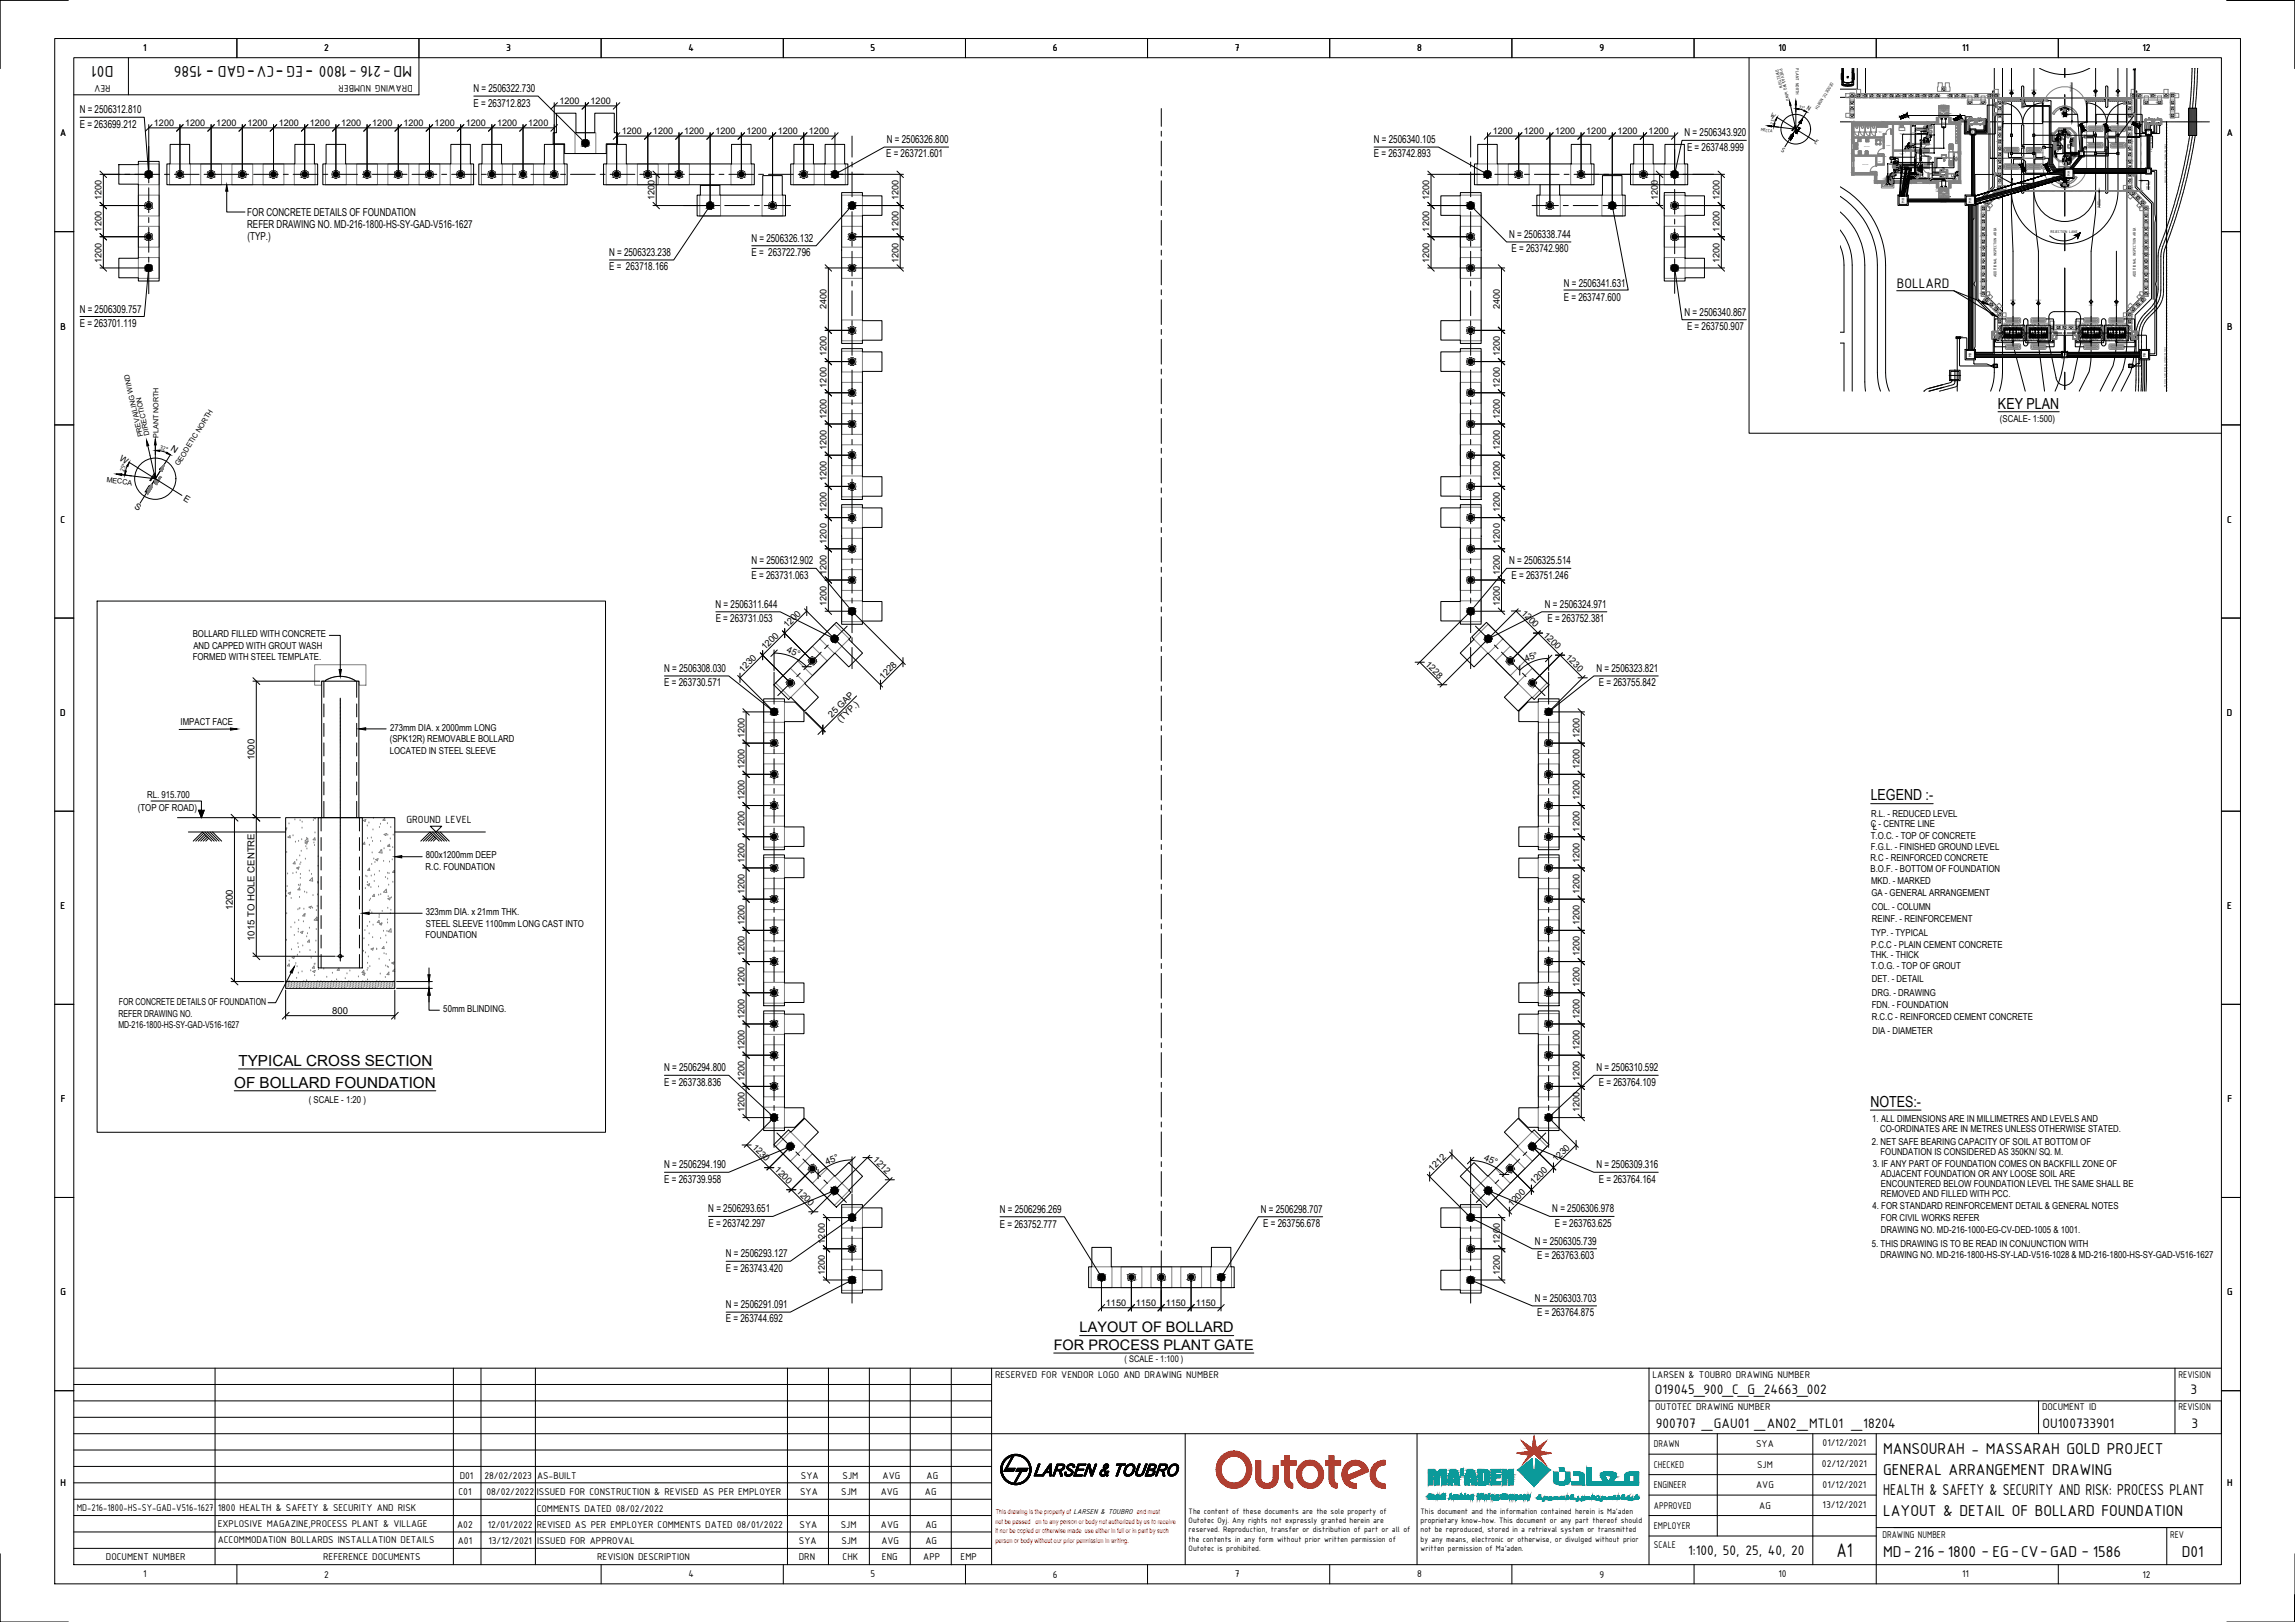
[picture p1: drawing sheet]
<svg xmlns="http://www.w3.org/2000/svg" width="841mm" height="594mm" viewBox="0 0 841 594" stroke-linecap="round" stroke-linejoin="round" font-family="sans-serif">
<defs><g id="words">
<text font-size="7.8" x="673" y="570.3">A1</text>
<g font-size="6.2">
<text x="41.6" y="24.1" transform="rotate(180 41.6 24.1)">D01</text>
<text x="78.3" y="25" transform="rotate(180 78.3 25)">-</text>
<text x="93.3" y="25" transform="rotate(180 93.3 25)">-</text>
<text x="103.9" y="25" transform="rotate(180 103.9 25)">-</text>
<text x="114.8" y="25" transform="rotate(180 114.8 25)">-</text>
<text x="151" y="24.1" transform="rotate(180 151 24.1)">MD-216 -1800 -EG -CV-GAD - 1586</text>
<text x="690.1" y="532.6">MANSOURAH - MASSARAH GOLD PROJECT</text>
<text x="690.1" y="540.1">GENERAL ARRANGEMENT DRAWING</text>
<text x="690.1" y="547.6">HEALTH &amp; SAFETY &amp; SECURITY AND RISK: PROCESS PLANT</text>
<text x="690.1" y="555.1">LAYOUT &amp; DETAIL OF BOLLARD FOUNDATION</text>
<text x="690.1" y="570.1">MD-216-1800 - EG-CV-GAD - 1586</text>
<text x="799.5" y="570.1">D01</text>
</g>
<g font-size="5.6">
<text x="732.2" y="149.6">KEY PLAN</text>
<text x="685.5" y="293.2">LEGEND :-</text>
<text x="87.4" y="390.3">TYPICAL CROSS SECTION</text>
<text x="85.8" y="398.3">OF BOLLARD FOUNDATION</text>
<text x="685.4" y="405.4">NOTES:-</text>
</g>
<g font-size="5.4">
<text x="695.1" y="105.5">BOLLARD</text>
<text x="606.5" y="510.6">O19045_900_C_G_24663_002</text>
<text x="802.7" y="510.6">3</text>
<text x="606.8" y="523.1">900707 _GAU01 _AN02_MTL01 _18204</text>
<text x="748.5" y="523.1">OU100733901</text>
<text x="803" y="523.1">3</text>
<text x="618.6" y="569.7">1:100, 50, 25, 40, 20</text>
</g>
<g font-size="5.3">
<text x="395.6" y="488">LAYOUT OF BOLLARD</text>
<text x="386.2" y="494.5">FOR PROCESS PLANT GATE</text>
</g>
<text font-size="4.1" x="149" y="301.6">GROUND LEVEL</text>
<g font-size="4">
<text x="173.5" y="33.8">N = 2506322.730</text>
<text x="29.2" y="41.5">N = 2506312.810</text>
<text x="173.6" y="39.1">E = 263712.823</text>
<text x="29.2" y="46.8">E = 263699.212</text>
<text x="325" y="52.4">N = 2506326.800</text>
<text x="503.5" y="52.4">N = 2506340.105</text>
<text x="617.3" y="50">N = 2506343.920</text>
<text x="324.7" y="57.6">E = 263721.601</text>
<text x="503.5" y="57.6">E = 263742.893</text>
<text x="618.2" y="55.2">E = 263748.999</text>
<text x="90.6" y="79.1">FOR CONCRETE DETAILS OF FOUNDATION</text>
<text x="90.6" y="83.5">REFER DRAWING NO. MD-216-1800-HS-SY-GAD-V516-1627</text>
<text x="90.7" y="87.8">(TYP.)</text>
<text x="275.4" y="88.6">N = 2506326.132</text>
<text x="553" y="87.2">N = 2506338.744</text>
<text x="223.2" y="93.8">N = 2506323.238</text>
<text x="275.4" y="93.8">E = 263722.796</text>
<text x="553.9" y="92.4">E = 263742.980</text>
<text x="223.3" y="99">E = 263718.166</text>
<text x="573.1" y="105">N = 2506341.631</text>
<text x="573.1" y="110.3">E = 263747.600</text>
<text x="29.2" y="114.5">N = 2506309.757</text>
<text x="29.2" y="119.7">E = 263701.119</text>
<text x="617.3" y="115.7">N = 2506340.867</text>
<text x="618.2" y="120.9">E = 263750.907</text>
<text x="275.4" y="206.7">N = 2506312.902</text>
<text x="553" y="206.7">N = 2506325.514</text>
<text x="275.4" y="212">E = 263731.063</text>
<text x="553.9" y="212">E = 263751.246</text>
<text x="262.2" y="222.6">N = 2506311.644</text>
<text x="262.3" y="227.9">E = 263731.053</text>
<text x="566.2" y="222.6">N = 2506324.971</text>
<text x="567.1" y="227.9">E = 263752.381</text>
<text x="243.4" y="246.1">N = 2506308.030</text>
<text x="243.4" y="251.4">E = 263730.571</text>
<text x="585" y="246.1">N = 2506323.821</text>
<text x="585.9" y="251.4">E = 263755.842</text>
<text x="243.4" y="392.4">N = 2506294.800</text>
<text x="585" y="392.4">N = 2506310.592</text>
<text x="243.4" y="397.6">E = 263738.836</text>
<text x="585.9" y="397.6">E = 263764.109</text>
<text x="243.4" y="427.9">N = 2506294.190</text>
<text x="585" y="427.9">N = 2506309.316</text>
<text x="243.4" y="433.2">E = 263739.958</text>
<text x="585.9" y="433.2">E = 263764.164</text>
<text x="259.6" y="444.1">N = 2506293.651</text>
<text x="259.6" y="449.3">E = 263742.297</text>
<text x="366.4" y="444.2">N = 2506296.269</text>
<text x="366.4" y="449.7">E = 263752.777</text>
<text x="462.1" y="444.2">N = 2506298.707</text>
<text x="462.9" y="449.4">E = 263756.678</text>
<text x="568.9" y="444.1">N = 2506306.978</text>
<text x="569.8" y="449.3">E = 263763.625</text>
<text x="562.4" y="455.9">N = 2506305.739</text>
<text x="266" y="460.5">N = 2506293.127</text>
<text x="563.3" y="461.2">E = 263763.603</text>
<text x="266" y="465.8">E = 263743.420</text>
<text x="266" y="479.1">N = 2506291.091</text>
<text x="562.4" y="476.9">N = 2506303.703</text>
<text x="266" y="484.3">E = 263744.692</text>
<text x="563.3" y="482.1">E = 263764.875</text>
</g>
<g font-size="3.9">
<text x="52.5" y="18.8">1</text>
<text x="118.8" y="18.9">2</text>
<text x="185.5" y="18.7">3</text>
<text x="252.3" y="18.8">4</text>
<text x="319" y="18.7">5</text>
<text x="385.9" y="18.8">6</text>
<text x="452.6" y="18.8">7</text>
<text x="519.3" y="18.8">8</text>
<text x="586.1" y="18.7">9</text>
<text x="651.7" y="18.8">10</text>
<text x="719.1" y="18.8">11</text>
<text x="785.1" y="18.9">12</text>
<text x="40.5" y="31" transform="rotate(180 40.5 31)">REV</text>
<text x="151.2" y="31" transform="rotate(180 151.2 31)">DRAWING NUMBER</text>
<text x="22" y="50">A</text>
<text x="816" y="50">A</text>
<text x="22.2" y="120.7">B</text>
<text x="816.2" y="120.7">B</text>
<text x="22.2" y="191.4">C</text>
<text x="816.2" y="191.4">C</text>
<text x="22.1" y="262.2">D</text>
<text x="816.1" y="262.2">D</text>
<text x="22.2" y="333">E</text>
<text x="816.2" y="333">E</text>
<text x="22.3" y="403.7">F</text>
<text x="816.3" y="403.7">F</text>
<text x="22.2" y="474.4">G</text>
<text x="816.2" y="474.4">G</text>
<text x="364.6" y="504.6">RESERVED FOR VENDOR LOGO AND DRAWING NUMBER</text>
<text x="605.6" y="504.6">LARSEN &amp; TOUBRO DRAWING NUMBER</text>
<text x="798.3" y="504.6">REVISION</text>
<text x="606.5" y="516.6">OUTOTEC DRAWING NUMBER</text>
<text x="748.3" y="516.6">DOCUMENT ID</text>
<text x="798.3" y="516.6">REVISION</text>
<text x="606.1" y="530.1">DRAWN</text>
<text x="643.5" y="530">SYA</text>
<text x="667.9" y="529.7">01/12/2021</text>
<text x="606.1" y="537.6">CHECKED</text>
<text x="643.9" y="537.6">SJM</text>
<text x="667.7" y="537.4">02/12/2021</text>
<text x="22.2" y="544.2">H</text>
<text x="168.5" y="541.5">D01</text>
<text x="177.5" y="541.5">28/02/2023</text>
<text x="196.8" y="541.5">AS-BUILT</text>
<text x="293.5" y="541.5">SYA</text>
<text x="308.8" y="541.5">SJM</text>
<text x="323.4" y="541.5">AVG</text>
<text x="339.5" y="541.5">AG</text>
<text x="606.1" y="545.1">ENGINEER</text>
<text x="643.5" y="545">AVG</text>
<text x="667.9" y="544.8">01/12/2021</text>
<text x="816.2" y="544.2">H</text>
<text x="168" y="547.6">C01</text>
<text x="178.3" y="547.6">08/02/2022</text>
<text x="196.8" y="547.6">ISSUED FOR CONSTRUCTION &amp; REVISED AS PER EMPLOYER</text>
<text x="293.2" y="547.6">SYA</text>
<text x="308.3" y="547.6">SJM</text>
<text x="322.7" y="547.6">AVG</text>
<text x="338.9" y="547.6">AG</text>
<text x="28.1" y="553.6">MD-216-1800-HS-SY-GAD-V516-1627</text>
<text x="79.8" y="553.4">1800 HEALTH &amp; SAFETY &amp; SECURITY AND RISK</text>
<text x="196.7" y="553.6">COMMENTS DATED 08/02/2022</text>
<text x="606.1" y="552.6">APPROVED</text>
<text x="644.7" y="552.6">AG</text>
<text x="667.9" y="552.5">13/12/2021</text>
<text x="79.8" y="559.4">EXPLOSIVE MAGAZINE,PROCESS PLANT &amp; VILLAGE</text>
<text x="167.5" y="559.6">A02</text>
<text x="178.7" y="559.6">12/01/2022</text>
<text x="196.7" y="559.6">REVISED AS PER EMPLOYER COMMENTS DATED 08/01/2022</text>
<text x="293" y="559.6">SYA</text>
<text x="308.1" y="559.6">SJM</text>
<text x="322.8" y="559.6">AVG</text>
<text x="339.2" y="559.6">AG</text>
<text x="606.1" y="560.1">EMPLOYER</text>
<text x="689.8" y="563.2">DRAWING NUMBER</text>
<text x="795.3" y="563.2">REV</text>
<text x="79.8" y="565.1">ACCOMMODATION BOLLARDS INSTALLATION DETAILS</text>
<text x="167.8" y="565.6">A01</text>
<text x="179" y="565.6">13/12/2021</text>
<text x="196.9" y="565.6">ISSUED FOR APPROVAL</text>
<text x="292.8" y="565.6">SYA</text>
<text x="308.3" y="565.6">SJM</text>
<text x="323" y="565.6">AVG</text>
<text x="339.1" y="565.6">AG</text>
<text x="606.1" y="567">SCALE</text>
<text x="38.8" y="571.3">DOCUMENT NUMBER</text>
<text x="118.4" y="571.3">REFERENCE DOCUMENTS</text>
<text x="218.8" y="571.3">REVISION DESCRIPTION</text>
<text x="292.7" y="571.3">DRN</text>
<text x="308.8" y="571.3">CHK</text>
<text x="323.2" y="571.3">ENG</text>
<text x="338.4" y="571.3">APP</text>
<text x="352" y="571.3">EMP</text>
<text x="52.5" y="577.7">1</text>
<text x="118.8" y="577.8">2</text>
<text x="252.3" y="577.7">4</text>
<text x="319" y="577.7">5</text>
<text x="385.9" y="577.8">6</text>
<text x="452.6" y="577.7">7</text>
<text x="519.3" y="577.7">8</text>
<text x="586.1" y="577.9">9</text>
<text x="651.7" y="577.7">10</text>
<text x="719.1" y="577.7">11</text>
<text x="785.1" y="577.8">12</text>
</g>
<g font-size="3.5">
<text x="732.9" y="154.6">(SCALE- 1:500)</text>
<text x="70.6" y="233.5">BOLLARD FILLED WITH CONCRETE</text>
<text x="70.9" y="237.7">AND CAPPED WITH GROUT WASH</text>
<text x="70.6" y="241.9">FORMED WITH STEEL TEMPLATE.</text>
<text x="66.2" y="265.7">IMPACT FACE</text>
<text x="142.9" y="267.6">273mm DIA. x 2000mm LONG</text>
<text x="142.9" y="271.8">(SPK12R) REMOVABLE BOLLARD</text>
<text x="93.3" y="278.5" transform="rotate(-90 93.3 278.5)">1000</text>
<text x="142.8" y="276.1">LOCATED IN STEEL SLEEVE</text>
<text x="53.9" y="292.4">RL. 915.700</text>
<text x="50.5" y="296.9">(TOP OF ROAD)</text>
<text x="685.7" y="299.1">R.L. - REDUCED LEVEL</text>
<text x="685.6" y="303">C - CENTRE LINE</text>
<text x="686.3" y="304.1">L</text>
<text x="685.6" y="307.2">T.O.C. - TOP OF CONCRETE</text>
<text x="685.6" y="311.5">F.G.L. - FINISHED GROUND LEVEL</text>
<text x="156.1" y="314.4">800x1200mm DEEP</text>
<text x="685.4" y="315.2">R.C - REINFORCED CONCRETE</text>
<text x="156" y="318.6">R.C. FOUNDATION</text>
<text x="685.4" y="319.5">B.O.F. - BOTTOM OF FOUNDATION</text>
<text x="685.7" y="323.9">MKD. - MARKED</text>
<text x="685.8" y="328.3">GA - GENERAL ARRANGEMENT</text>
<text x="85.3" y="333.5" transform="rotate(-90 85.3 333.5)">1200</text>
<text x="156.1" y="335.1">323mm DIA. x 21mm THK.</text>
<text x="686" y="333.1">COL. - COLUMN</text>
<text x="156.1" y="339.4">STEEL SLEEVE 1100mm LONG CAST INTO</text>
<text x="686" y="337.8">REINF. - REINFORCEMENT</text>
<text x="93.3" y="344.6" transform="rotate(-90 93.3 344.6)">1015 TO HOLE CENTRE</text>
<text x="155.9" y="343.5">FOUNDATION</text>
<text x="685.7" y="347.1">P.C.C - PLAIN CEMENT CONCRETE</text>
<text x="685.7" y="342.9">TYP. - TYPICAL</text>
<text x="685.6" y="351">THK. - THICK</text>
<text x="685.7" y="354.9">T.O.G. - TOP OF GROUT</text>
<text x="685.9" y="359.8">DET. - DETAIL</text>
<text x="685.9" y="364.7">DRG. - DRAWING</text>
<text x="43.5" y="368.1">FOR CONCRETE DETAILS OF FOUNDATION</text>
<text x="121.8" y="371.3">800</text>
<text x="162.5" y="370.7">50mm BLINDING.</text>
<text x="685.9" y="369.2">FDN. - FOUNDATION</text>
<text x="43.4" y="372.4">REFER DRAWING NO.</text>
<text x="43.4" y="376.5">MD-216-1800-HS-SY-GAD-V516-1627</text>
<text x="686" y="373.7">R.C.C - REINFORCED CEMENT CONCRETE</text>
<text x="686.2" y="378.7">DIA - DIAMETER</text>
<text x="113.1" y="403.8">( SCALE - 1:20 )</text>
<text x="686.1" y="410.9">1. ALL DIMENSIONS ARE IN MILLIMETRES AND LEVELS AND</text>
<text x="686" y="419.2">2. NET SAFE BEARING CAPACITY OF SOIL AT BOTTOM OF</text>
<text x="689" y="414.6">CO-ORDINATES ARE IN METRES UNLESS OTHERWISE STATED.</text>
<text x="689.1" y="422.9">FOUNDATION IS CONSIDERED AS 350KN/ SQ. M.</text>
<text x="686.3" y="427.6">3. IF ANY PART OF FOUNDATION COMES ON BACKFILL ZONE OF</text>
<text x="689.3" y="431.2">ADJACENT FOUNDATION OR ANY LOOSE SOIL ARE</text>
<text x="689.3" y="434.8">ENCOUNTERED BELOW FOUNDATION LEVEL THE SAME SHALL BE</text>
<text x="686.2" y="442.8">4. FOR STANDARD REINFORCEMENT DETAIL &amp; GENERAL NOTES</text>
<text x="689.3" y="438.5">REMOVED AND FILLED WITH PCC.</text>
<text x="689.3" y="447.3">FOR CIVIL WORKS REFER</text>
<text x="689.3" y="451.5">DRAWING NO. MD-216-1000-EG-CV-DED-1005 &amp; 1001.</text>
<text x="686" y="456.8">5. THIS DRAWING IS TO BE READ IN CONJUNCTION WITH</text>
<text x="689.1" y="460.6">DRAWING NO. MD-216-1800-HS-SY-LAD-V516-1028 &amp; MD-216-1800-HS-SY-GAD-V516-1627</text>
</g>
<g font-size="3.3">
<text x="205" y="38.2">1200</text>
<text x="216.4" y="38.2">1200</text>
<text x="56.4" y="46.2">1200</text>
<text x="67.8" y="46.2">1200</text>
<text x="79.3" y="46.2">1200</text>
<text x="90.7" y="46.2">1200</text>
<text x="102.1" y="46.2">1200</text>
<text x="113.6" y="46.2">1200</text>
<text x="125" y="46.2">1200</text>
<text x="136.4" y="46.2">1200</text>
<text x="147.9" y="46.2">1200</text>
<text x="159.3" y="46.2">1200</text>
<text x="170.7" y="46.2">1200</text>
<text x="182.1" y="46.2">1200</text>
<text x="193.6" y="46.2">1200</text>
<text x="227.9" y="49.2">1200</text>
<text x="239.3" y="49.2">1200</text>
<text x="250.7" y="49.2">1200</text>
<text x="262.2" y="49.2">1200</text>
<text x="273.6" y="49.2">1200</text>
<text x="285" y="49.2">1200</text>
<text x="296.4" y="49.2">1200</text>
<text x="547" y="49.2">1200</text>
<text x="558.4" y="49.2">1200</text>
<text x="569.9" y="49.2">1200</text>
<text x="581.3" y="49.2">1200</text>
<text x="592.7" y="49.2">1200</text>
<text x="604.2" y="49.2">1200</text>
<text x="37.2" y="73.4" transform="rotate(-90 37.2 73.4)">1200</text>
<text x="239.8" y="73.4" transform="rotate(-90 239.8 73.4)">1200</text>
<text x="329.3" y="73.4" transform="rotate(-90 329.3 73.4)">1200</text>
<text x="523.8" y="73.4" transform="rotate(-90 523.8 73.4)">1200</text>
<text x="607.6" y="73.4" transform="rotate(-90 607.6 73.4)">1200</text>
<text x="630.2" y="73.4" transform="rotate(-90 630.2 73.4)">1200</text>
<text x="37.2" y="84.8" transform="rotate(-90 37.2 84.8)">1200</text>
<text x="329.3" y="84.8" transform="rotate(-90 329.3 84.8)">1200</text>
<text x="523.8" y="84.8" transform="rotate(-90 523.8 84.8)">1200</text>
<text x="630.2" y="84.8" transform="rotate(-90 630.2 84.8)">1200</text>
<text x="37.2" y="96.2" transform="rotate(-90 37.2 96.2)">1200</text>
<text x="329.3" y="96.2" transform="rotate(-90 329.3 96.2)">1200</text>
<text x="523.8" y="96.2" transform="rotate(-90 523.8 96.2)">1200</text>
<text x="630.2" y="96.2" transform="rotate(-90 630.2 96.2)">1200</text>
<text x="302.9" y="113.3" transform="rotate(-90 302.9 113.3)">2400</text>
<text x="549.6" y="113.3" transform="rotate(-90 549.6 113.3)">2400</text>
<text x="302.9" y="130.5" transform="rotate(-90 302.9 130.5)">1200</text>
<text x="549.6" y="130.5" transform="rotate(-90 549.6 130.5)">1200</text>
<text x="302.9" y="142" transform="rotate(-90 302.9 142)">1200</text>
<text x="549.6" y="142" transform="rotate(-90 549.6 142)">1200</text>
<text x="302.9" y="153.4" transform="rotate(-90 302.9 153.4)">1200</text>
<text x="549.6" y="153.4" transform="rotate(-90 549.6 153.4)">1200</text>
<text x="62.3" y="164.8" transform="rotate(33 62.3 164.8)">N</text>
<text x="302.9" y="164.8" transform="rotate(-90 302.9 164.8)">1200</text>
<text x="549.6" y="164.8" transform="rotate(-90 549.6 164.8)">1200</text>
<text x="43.5" y="168.3" transform="rotate(32 43.5 168.3)">W</text>
<text x="302.9" y="176.2" transform="rotate(-90 302.9 176.2)">1200</text>
<text x="549.6" y="176.2" transform="rotate(-90 549.6 176.2)">1200</text>
<text x="67" y="183" transform="rotate(32 67 183)">E</text>
<text x="49.1" y="186.2" transform="rotate(32 49.1 186.2)">S</text>
<text x="302.9" y="187.7" transform="rotate(-90 302.9 187.7)">1200</text>
<text x="549.6" y="187.7" transform="rotate(-90 549.6 187.7)">1200</text>
<text x="302.9" y="199.1" transform="rotate(-90 302.9 199.1)">1200</text>
<text x="549.6" y="199.1" transform="rotate(-90 549.6 199.1)">1200</text>
<text x="302.9" y="210.5" transform="rotate(-90 302.9 210.5)">1200</text>
<text x="549.6" y="210.5" transform="rotate(-90 549.6 210.5)">1200</text>
<text x="302.9" y="222" transform="rotate(-90 302.9 222)">1200</text>
<text x="549.6" y="222" transform="rotate(-90 549.6 222)">1200</text>
<text x="557.3" y="224.7" transform="rotate(45 557.3 224.7)">1200</text>
<text x="288.4" y="230.1" transform="rotate(-45 288.4 230.1)">1200</text>
<text x="565.4" y="232.8" transform="rotate(45 565.4 232.8)">1200</text>
<text x="280.4" y="238.2" transform="rotate(-45 280.4 238.2)">1200</text>
<text x="288.1" y="239" transform="rotate(22 288.1 239)">45°</text>
<text x="522.2" y="243.5" transform="rotate(45 522.2 243.5)">1228</text>
<text x="559.3" y="242.6" transform="rotate(-23 559.3 242.6)">45°</text>
<text x="573.6" y="241" transform="rotate(45 573.6 241)">1230</text>
<text x="272.2" y="246.4" transform="rotate(-45 272.2 246.4)">1230</text>
<text x="323.6" y="248.9" transform="rotate(-45 323.6 248.9)">1228</text>
<text x="304.9" y="263" transform="rotate(-45 304.9 263)">25 GAP</text>
<text x="308.1" y="264.9" transform="rotate(-45 308.1 264.9)">(TYP.)</text>
<text x="272.8" y="270.3" transform="rotate(-90 272.8 270.3)">1200</text>
<text x="578.9" y="270.3" transform="rotate(-90 578.9 270.3)">1200</text>
<text x="272.8" y="281.7" transform="rotate(-90 272.8 281.7)">1200</text>
<text x="578.9" y="281.7" transform="rotate(-90 578.9 281.7)">1200</text>
<text x="272.8" y="293.1" transform="rotate(-90 272.8 293.1)">1200</text>
<text x="578.9" y="293.1" transform="rotate(-90 578.9 293.1)">1200</text>
<text x="272.8" y="304.6" transform="rotate(-90 272.8 304.6)">1200</text>
<text x="578.9" y="304.6" transform="rotate(-90 578.9 304.6)">1200</text>
<text x="272.8" y="316" transform="rotate(-90 272.8 316)">1200</text>
<text x="578.9" y="316" transform="rotate(-90 578.9 316)">1200</text>
<text x="272.8" y="327.4" transform="rotate(-90 272.8 327.4)">1200</text>
<text x="578.9" y="327.4" transform="rotate(-90 578.9 327.4)">1200</text>
<text x="272.8" y="338.9" transform="rotate(-90 272.8 338.9)">1200</text>
<text x="578.9" y="338.9" transform="rotate(-90 578.9 338.9)">1200</text>
<text x="272.8" y="350.2" transform="rotate(-90 272.8 350.2)">1200</text>
<text x="578.9" y="350.2" transform="rotate(-90 578.9 350.2)">1200</text>
<text x="272.8" y="361.7" transform="rotate(-90 272.8 361.7)">1200</text>
<text x="578.9" y="361.7" transform="rotate(-90 578.9 361.7)">1200</text>
<text x="272.8" y="373.1" transform="rotate(-90 272.8 373.1)">1200</text>
<text x="578.9" y="373.1" transform="rotate(-90 578.9 373.1)">1200</text>
<text x="272.8" y="384.5" transform="rotate(-90 272.8 384.5)">1200</text>
<text x="578.9" y="384.5" transform="rotate(-90 578.9 384.5)">1200</text>
<text x="272.8" y="396" transform="rotate(-90 272.8 396)">1200</text>
<text x="578.9" y="396" transform="rotate(-90 578.9 396)">1200</text>
<text x="272.8" y="407.4" transform="rotate(-90 272.8 407.4)">1200</text>
<text x="578.9" y="407.4" transform="rotate(-90 578.9 407.4)">1200</text>
<text x="275.5" y="420.4" transform="rotate(45 275.5 420.4)">1230</text>
<text x="319.7" y="425" transform="rotate(45 319.7 425)">1212</text>
<text x="543.6" y="424.9" transform="rotate(23 543.6 424.9)">45°</text>
<text x="570.3" y="425.8" transform="rotate(-45 570.3 425.8)">1230</text>
<text x="283.7" y="428.6" transform="rotate(45 283.7 428.6)">1200</text>
<text x="303" y="426.6" transform="rotate(-22 303 426.6)">45°</text>
<text x="524.9" y="429.1" transform="rotate(-45 524.9 429.1)">1212</text>
<text x="291.8" y="436.6" transform="rotate(45 291.8 436.6)">1200</text>
<text x="562.1" y="433.9" transform="rotate(-45 562.1 433.9)">1200</text>
<text x="554" y="442" transform="rotate(-45 554 442)">1200</text>
<text x="302.2" y="455.5" transform="rotate(-90 302.2 455.5)">1200</text>
<text x="549.7" y="455.5" transform="rotate(-90 549.7 455.5)">1200</text>
<text x="302.2" y="466.9" transform="rotate(-90 302.2 466.9)">1200</text>
<text x="549.7" y="466.9" transform="rotate(-90 549.7 466.9)">1200</text>
<text x="405.3" y="478.3">1150</text>
<text x="416.2" y="478.3">1150</text>
<text x="427.2" y="478.3">1150</text>
<text x="438.2" y="478.3">1150</text>
<text x="412.1" y="498.9">( SCALE - 1:100 )</text>
</g>
<g font-size="3.1">
<text x="706.3" y="51.2">6</text>
<text x="435.6" y="554.6">The content of these documents are the sole property of</text>
<text x="435.6" y="557.9">Outotec Oyj. Any rights not expressly granted herein are</text>
<text x="520.6" y="554.6">This document and the information contained herein is Ma'aden</text>
<text x="520.6" y="557.9">proprietary know-how. This document or any part thereof should</text>
<text x="435.6" y="561.3">reserved. Reproduction, transfer or distribution of part or all of</text>
<text x="520.6" y="561.3">not be reproduced, stored in a retrieval system or transmitted</text>
<text x="435.6" y="564.6">the contents in any form without prior written permission of</text>
<text x="435.6" y="567.9">Outotec is prohibited.</text>
<text x="520.6" y="564.6">by any means, electronic or otherwise, or divulged without prior</text>
<text x="520.6" y="567.9">written permission of Ma'aden.</text>
</g>
<g font-size="2.6">
<text x="661.9" y="40.1" transform="rotate(32 661.9 40.1)">N</text>
<text x="648.6" y="42.4" transform="rotate(33 648.6 42.4)">W</text>
<text x="664.8" y="52.5" transform="rotate(33 664.8 52.5)">E</text>
<text x="706.3" y="51.2">1</text>
<text x="706.6" y="51.2">7</text>
<text x="652.5" y="55.1" transform="rotate(32 652.5 55.1)">S</text>
<text x="692.1" y="59.3">8</text>
<text x="692.5" y="58.9">1</text>
<text x="699.9" y="54.3">1</text>
<text x="740.5" y="55">7</text>
<text x="748.2" y="55">7</text>
<text x="763.4" y="55.4">7</text>
<text x="771.2" y="55.4">7</text>
<text x="692.1" y="65.3">8</text>
<text x="693.2" y="65.3">1</text>
<text x="693.6" y="65.3">7</text>
<text x="710.5" y="65.6">7</text>
<text x="757.1" y="61">7</text>
<text x="757.1" y="60.7">1</text>
<text x="692.1" y="68.8">9</text>
<text x="52.4" y="159.8" transform="rotate(-103 52.4 159.8)">PREVAILING WIND</text>
<text x="54.8" y="159.3" transform="rotate(-103 54.8 159.3)">DIRECTION</text>
<text x="58" y="160.4" transform="rotate(-90 58 160.4)">PLANT NORTH</text>
<text x="65.6" y="170.8" transform="rotate(-58 65.6 170.8)">GEODETIC NORTH</text>
<text x="39" y="176.5" transform="rotate(7 39 176.5)">MECCA</text>
</g>
<g font-size="2.6" fill="#808080">
<text x="720.7" y="45.2">7</text>
<text x="721.1" y="45.2">8</text>
<text x="723.9" y="45.2">7</text>
<text x="787" y="46.6">9</text>
<text x="787.4" y="46.6">7</text>
<text x="790.2" y="46.6">9</text>
<text x="790.6" y="46.6">7</text>
<text x="699.9" y="54.7">7</text>
<text x="700.3" y="54.7">8</text>
<text x="700.3" y="54.3">2</text>
<text x="691.8" y="65.3">0</text>
<text x="710.5" y="66">0</text>
<text x="710.5" y="65.6">9</text>
<text x="710.8" y="64.2">1</text>
</g>
<g font-size="2.5" fill="#f00">
<text x="364.9" y="554.4">This drawing is the property of LARSEN &amp; TOUBRO and must</text>
<text x="364.8" y="558.1">not be passed on to any person or body not authorized by us to receive</text>
<text x="364.8" y="561.7">it nor be copied or otherwise made use either in full or in part by such</text>
<text x="364.8" y="565.3">person or body without our prior permission in writing.</text>
</g>
<g font-size="2.4">
<text x="58.4" y="164.6" transform="rotate(16 58.4 164.6)">32°</text>
<text x="45.4" y="172.9" transform="rotate(-70 45.4 172.9)">25°</text>
</g>
<g font-size="1.7">
<text x="650.6" y="25.7" transform="rotate(77 650.6 25.7)">DIRECTION</text>
<text x="652" y="25.4" transform="rotate(77 652 25.4)">PREVAILING WIND</text>
<text x="658.1" y="25.1" transform="rotate(90 658.1 25.1)">PLANT NORTH</text>
<text x="671.1" y="30" transform="rotate(122 671.1 30)">GEODETIC NORTH</text>
<text x="659.2" y="39.6" transform="rotate(15 659.2 39.6)">32°</text>
<text x="645.2" y="48" transform="rotate(7 645.2 48)">MECCA</text>
<text x="649.8" y="45.6" transform="rotate(-70 649.8 45.6)">25°</text>
</g>
<g font-size="1.6">
<text x="758.7" y="64.4" transform="rotate(-90 758.7 64.4)">MH</text>
<text x="697.9" y="74.3" transform="rotate(-90 697.9 74.3)">MH</text>
<text x="722.5" y="74.3" transform="rotate(-90 722.5 74.3)">MH</text>
<text x="751.4" y="85.3">REJECTION LANE</text>
<text x="731.6" y="101.6" transform="rotate(-90 731.6 101.6)">ADDITIONAL INSPECTION AREA</text>
<text x="782.6" y="101.6" transform="rotate(-90 782.6 101.6)">ADDITIONAL INSPECTION AREA</text>
<text x="722.5" y="130.8" transform="rotate(-90 722.5 130.8)">MH</text>
<text x="786.4" y="130.8" transform="rotate(-90 786.4 130.8)">MH</text>
</g>
<g font-size=".8">
<text x="736.2" y="33.2">ENTRY</text>
<text x="744.5" y="33.2">ENTRY</text>
<text x="759.1" y="33.8" transform="rotate(-90 759.1 33.8)">FIXED GRILL</text>
<text x="767.3" y="35">EXIT</text>
<text x="775.5" y="35">EXIT</text>
<text x="723.2" y="48.7" transform="rotate(-90 723.2 48.7)">HH</text>
<text x="787.6" y="48.9" transform="rotate(-90 787.6 48.9)">HH</text>
<text x="763" y="56.8" transform="rotate(-90 763 56.8)">HH</text>
<text x="788.7" y="55.5" transform="rotate(-90 788.7 55.5)">ANTI-CLIMB FENCE</text>
<text x="787.6" y="63" transform="rotate(-90 787.6 63)">HH</text>
<text x="787.1" y="69.5" transform="rotate(-90 787.1 69.5)">CANOPY</text>
<text x="787.9" y="69.5" transform="rotate(-90 787.9 69.5)">SUNSHADE</text>
<text x="793.8" y="67.2" transform="rotate(-90 793.8 67.2)">PROCESS PLANT INTERNAL SEPARATION FENCE</text>
<text x="769.1" y="76" transform="rotate(-90 769.1 76)">CANOPY</text>
<text x="769.9" y="76" transform="rotate(-90 769.9 76)">SUNSHADE</text>
<text x="736.8" y="110.2">ENTRY</text>
<text x="746" y="110.2">ENTRY</text>
<text x="765.6" y="112.2">EXIT</text>
<text x="774.9" y="112.2">EXIT</text>
<text x="756.9" y="130.3" transform="rotate(-90 756.9 130.3)">HH</text>
<text x="793.7" y="141.6" transform="rotate(-90 793.7 141.6)">PROCESS PLANT INTERNAL SEPARATION FENCE</text>
</g>
<g font-size=".7">
<text x="731" y="39.2">G</text>
<text x="731" y="38.2">R</text>
<text x="741" y="39.2" transform="rotate(7 741 39.2)">G</text>
<text x="741" y="38.2">R</text>
<text x="732.4" y="123.5">G</text>
<text x="732.4" y="122.5">R</text>
<text x="742.1" y="123.5">G</text>
<text x="742.1" y="122.5">R</text>
<text x="770.7" y="123.5">G</text>
<text x="770.7" y="122.5">R</text>
<text x="780.5" y="123.5">G</text>
<text x="780.5" y="122.5">R</text>
</g>
<g font-size=".6">
<text x="755.9" y="42.4" transform="rotate(-90 755.9 42.4)">PTZ</text>
<text x="757.9" y="66.6" transform="rotate(-90 757.9 66.6)">PTZ</text>
</g>
<g font-size=".4">
<text x="711.2" y="38.3">(ENTRY/EXIT)</text>
<text x="711.5" y="45.1">AIR LOCK</text>
<text x="712" y="46.8">JB</text>
<text x="683.2" y="53.8">BREAK ROOM</text>
<text x="688.3" y="48.4">TOILET</text>
<text x="688.7" y="48.9">WASH</text>
<text x="689.6" y="48.4">&amp;</text>
<text x="691.3" y="53.4">CORRIDOR</text>
<text x="696.2" y="49">INDUCTION</text>
<text x="696.5" y="49.4">ROOM</text>
<text x="698.8" y="53.3" transform="rotate(90 698.8 53.3)">JB</text>
<text x="700.6" y="48.7">ID ROOM</text>
<text x="703.5" y="53.8">CORRIDOR</text>
<text x="704.9" y="51.1" transform="rotate(90 704.9 51.1)">JB</text>
<text x="688.2" y="59.3">STORE</text>
<text x="695.3" y="59.2" transform="rotate(90 695.3 59.2)">JB</text>
<text x="696.1" y="56.4">ELECTRICAL</text>
<text x="696.5" y="56.9">ROOM</text>
<text x="702.5" y="58.1">PRAYER ROOM</text>
<text x="710.7" y="54.8">SEARCH ROOM</text>
<text x="756.4" y="57.4">JB</text>
<text x="682.5" y="60.6">PRAYER ROOM</text>
<text x="691.5" y="64.8">JB</text>
<text x="695.6" y="62.1" transform="rotate(90 695.6 62.1)">JB</text>
<text x="697.3" y="63.5">EQUIPMENT</text>
<text x="697.5" y="63">SECURITY</text>
<text x="697.8" y="63.9">ROOM</text>
<text x="698.8" y="65.2" transform="rotate(-90 698.8 65.2)">WALL</text>
<text x="699.2" y="65.2" transform="rotate(-90 699.2 65.2)">RACK</text>
<text x="703.6" y="62.4">TOILET</text>
<text x="703.9" y="62.8">WASH</text>
<text x="704.9" y="62.4">&amp;</text>
<text x="712" y="66.1">JB</text>
</g>
<g font-size=".3">
<text x="699.7" y="52.4" transform="rotate(90 699.7 52.4)">EP</text>
<text x="706.2" y="50.1" transform="rotate(90 706.2 50.1)">EP</text>
<text x="694.3" y="58.3" transform="rotate(-90 694.3 58.3)">EP</text>
<text x="753" y="55.7" transform="rotate(90 753 55.7)">PDP</text>
<text x="758.1" y="58.4" transform="rotate(180 758.1 58.4)">EP</text>
<text x="693" y="66" transform="rotate(6 693 66)">EP</text>
<text x="696.6" y="61.5">UPSP</text>
<text x="698.4" y="61.7">PDP</text>
<text x="699.6" y="61.9" transform="rotate(90 699.6 61.9)">A C</text>
<text x="699.6" y="62.3" transform="rotate(90 699.6 62.3)">P</text>
<text x="711.1" y="71.2">(ENTRY/EXIT)</text>
<text x="711.4" y="68.1">AIR LOCK</text>
<text x="711.1" y="74.5">(ENTRY/EXIT)</text>
</g>
<text font-size=".3" fill="#808080" x="759.8" y="52.4" transform="rotate(-90 759.8 52.4)">EAB</text>
<text font-size=".2" fill="#808080" x="706.2" y="47.9" transform="rotate(90 706.2 47.9)">EAB</text>
<g font-size=".2">
<text x="723" y="43.9" transform="rotate(180 723 43.9)">AUSC</text>
<text x="726.1" y="43.9" transform="rotate(180 726.1 43.9)">AUSC</text>
<text x="787.1" y="45.4">AUSC</text>
<text x="790.3" y="45.4">AUSC</text>
<text x="700.8" y="53.3">AUSC</text>
<text x="707.3" y="50.1" transform="rotate(-90 707.3 50.1)">AUSC</text>
<text x="693.2" y="57.7" transform="rotate(95 693.2 57.7)">AUSC</text>
<text x="753.3" y="57.2" transform="rotate(49 753.3 57.2)">UPSP</text>
<text x="757.8" y="59.6">AUSC</text>
<text x="693.2" y="63.8" transform="rotate(90 693.2 63.8)">AUSC</text>
<text x="694.3" y="64.2" transform="rotate(-84 694.3 64.2)">AUSC</text>
<text x="712.2" y="64.4">AUSC</text>
<text x="712.6" y="62.8" transform="rotate(180 712.6 62.8)">AUSC</text>
<text x="693.1" y="67.5">AUSC</text>
</g>
</g></defs>
<!-- layer: Xref PPS C02$0$05 SAS-STATIC BOLLARD -->
<g fill="#000" stroke="#000" stroke-width=".37">
<path d="M678.4 35h.6zM678.5 35.1h.5zM678.5 34.9h.4zM678.5 39.7h.4zM678.5 37.6h.4zM678.5 39.6h.4zM678.5 35.2h.4zM678.5 34.8h.3zM678.6 37.2h.2zM678.6 35.3h.2zM678.6 37.7h.2zM680.8 34.9h.5z"/>
<path d="M680.9 35.2h.4zM681 34.8h.2zM683.4 34.8h.2zM683.4 35.3h.2zM685.7 34.9h.4zM685.7 35.2h.4zM688.2 35.3h.2zM688.2 34.8h.2zM690.6 35.3h.2zM690.6 34.8h.2zM695.3 34.9h.4zM695.4 35.3h.2z"/>
<path d="M697.6 34.9h.5zM697.7 35.2h.4zM697.8 35.3h.2zM697.8 34.8h.2zM702.4 35h.6zM702.5 35.1h.5zM702.5 34.9h.4zM702.6 35.3h.2zM704.8 34.9h.5zM704.9 35.2h.4zM705 34.8h.2zM707.4 34.8h.2z"/>
<path d="M707.4 35.3h.2zM709.7 34.9h.4zM709.7 35.2h.4zM709.8 35.3h.2zM709.8 34.8h.2zM712.2 32.4h.2zM714.6 35.3h.2zM714.6 34.8h.2zM719.3 34.9h.4zM719.4 35.3h.2zM721.7 37.6h.5zM721.7 37.3h.4z"/>
<path d="M721.7 37.2h.4zM721.8 37.6h.3zM721.8 37.2h.2zM726.5 37.6h.4zM726.6 37.2h.2zM726.6 37.7h.2zM728.8 34.9h.5zM728.9 35.2h.4zM729 34.8h.2zM731.4 34.8h.2zM731.4 35.3h.2zM732.6 37.6h.5z"/>
<path d="M732.6 37.3h.4zM732.7 39.6h.3zM732.7 37.7h.2zM780.3 37.7h.2zM780.3 37.7h.3zM780.2 37.3h.4zM780.2 37.3h.5zM780.2 40h.5zM781.6 34.8h.2zM781.6 35.3h.2zM783.9 34.9h.5zM786.4 37.2h.2z"/>
<path d="M786.3 37.3h.5zM788.8 34.8h.2zM791.2 37.7h.2zM791.2 37.2h.2zM791.1 37.6h.4zM796 34.8h.2zM796 37.2h.2zM796 39.6h.2zM795.9 35.2h.5zM795.9 37.6h.5zM795.9 37.3h.5zM795.9 34.9h.5z"/>
<path d="M214.2 51.2h.6zM214.3 53.7h.4zM678.4 42.2h.6zM678.5 42.3h.5zM678.5 42.1h.4zM678.5 42h.3zM678.6 42.5h.2zM678.6 40.1h.2zM732.6 49.3h.5zM732.6 51.7h.5zM732.6 58.9h.5zM732.6 46.9h.4z"/>
<path d="M732.6 52h.5zM732.6 54.4h.5zM732.6 54.1h.4zM732.6 42.1h.5zM732.6 42.4h.4zM732.6 40h.4zM732.6 46.8h.4zM732.6 49.6h.4zM732.6 54h.4zM732.6 56.8h.4zM732.6 59.2h.4zM732.6 42.5h.4z"/>
<path d="M732.6 40.1h.4zM732.7 47.3h.3zM732.7 49.2h.2zM732.7 54.5h.3zM732.7 56.9h.3zM732.7 56.4h.2zM732.7 40.1h.2zM732.7 52.1h.2zM732.7 46.8h.2zM732.7 54h.2zM732.7 58.8h.2zM732.7 42.5h.2z"/>
<path d="M732.7 51.6h.2zM780.3 51.6h.2zM780.3 46.8h.2zM780.3 49.2h.2zM780.3 54h.2zM780.3 56.4h.2zM780.3 58.8h.2zM780.3 42.5h.2zM780.3 40.1h.2zM780.3 52.1h.2zM780.3 49.2h.3zM780.3 51.6h.3z"/>
<path d="M780.3 56.4h.3zM780.3 58.8h.3zM780.3 40.1h.3zM780.2 49.6h.4zM780.2 56.8h.4zM780.2 59.2h.4zM780.2 46.9h.5zM780.2 49.6h.5zM780.2 54.1h.5zM780.2 56.8h.5zM780.2 59.2h.5zM780.2 42.4h.5z"/>
<path d="M796 42h.2zM795.9 40h.4zM795.9 42.4h.4zM795.9 42.1h.5zM54.2 62.6h.6zM54.2 74h.6zM54.3 65.2h.3zM54.3 76.6h.3zM65.6 62.6h.6zM65.7 65.2h.4zM77.1 62.6h.6zM77.2 65.2h.3z"/>
<path d="M88.5 62.6h.6zM88.6 65.2h.3zM99.9 62.6h.6zM100 65.2h.4zM111.4 62.6h.6zM111.4 65.2h.4zM122.8 62.6h.6zM122.9 65.2h.3zM134.2 62.6h.6zM134.3 65.2h.3zM145.7 62.6h.5zM145.7 65.2h.4z"/>
<path d="M157.1 62.6h.6zM157.2 65.2h.3zM168.5 62.6h.6zM168.6 65.2h.3zM179.9 62.6h.6zM180 65.2h.4zM191.4 62.6h.6zM191.5 65.2h.3zM202.8 62.6h.6zM202.9 65.2h.3zM225.7 62.6h.6zM225.7 65.2h.4z"/>
<path d="M237.1 62.6h.6zM237.2 65.2h.3zM248.5 62.6h.6zM248.6 65.2h.3zM260 74h.5zM260 76.6h.4zM271.4 62.6h.6zM271.5 65.2h.3zM282.8 74h.6zM282.9 76.6h.3zM294.2 62.6h.6zM294.3 65.2h.4z"/>
<path d="M305.7 62.6h.6zM305.8 65.2h.3zM311.9 76.6h.6zM312.1 74h.3zM538.8 74h.3zM538.6 76.6h.6zM544.9 65.2h.4zM544.8 62.6h.6zM556.4 65.2h.3zM556.2 62.6h.6zM567.8 76.6h.3zM567.7 74h.5z"/>
<path d="M579.2 65.2h.4zM579.1 62.6h.6zM590.7 76.6h.3zM590.5 74h.6zM602.1 65.2h.3zM601.9 62.6h.6zM613.5 65.2h.4zM613.5 76.6h.4zM613.4 62.6h.5zM613.4 74h.5zM726.6 78.7h.5zM726.6 76.6h.5z"/>
<path d="M726.6 79h.5zM726.7 76.7h.2zM726.7 76.1h.2zM726.7 78.5h.2zM727.8 74.1l.4 .3zM728 73.9l.4 .3zM728.1 73.9l.3 .2zM728.2 73.9l.1 .2zM729.5 72.6l.2 .1zM729.7 72.2l.4 .3zM729.9 72.2l.1 .2zM731.2 70.9l.2 .1z"/>
<path d="M731.5 70.5l.3 .3zM732.6 68.8h.5zM732.6 61.6h.5zM732.6 61.3h.4zM732.6 66.1h.5zM732.6 66.4h.4zM732.6 68.6h.5zM732.6 61.2h.4zM732.6 66.5h.4zM732.6 63.7h.4zM732.7 66.1h.3zM732.7 63.6h.3z"/>
<path d="M732.7 64.1h.2zM732.7 68.4h.2zM732.7 61.2h.2zM732.7 66.5h.2zM732.7 68.9h.2zM780.3 68.9h.2zM780.3 61.2h.2zM780.3 66.5h.2zM780.3 64.1h.2zM780.3 68.4h.2zM780.3 68.9h.3zM780.3 64.1h.3z"/>
<path d="M780.2 63.7h.4zM780.2 61.3h.5zM780.2 66.4h.5zM780.2 63.7h.5zM783.4 72.2l-.2 .2zM783.2 72.5l.3-.3zM786.3 76.2h.2zM786.3 78.5h.2zM786.2 76.5h.5zM54.2 85.4h.6zM54.2 96.9h.6zM54.3 88h.3z"/>
<path d="M54.3 99.5h.3zM311.9 99.4h.6zM311.9 88h.6zM312.1 96.9h.3zM312.1 85.4h.3zM538.8 96.9h.3zM538.8 85.4h.3zM538.6 99.4h.6zM538.6 88h.6zM613.5 88h.4zM613.5 99.5h.4zM613.4 85.4h.5z"/>
<path d="M613.4 96.9h.5zM726.6 85.9h.5zM726.6 88.3h.5zM726.6 95.5h.5zM726.6 81.3h.5zM726.6 81h.5zM726.6 83.5h.5zM726.6 88.5h.5zM726.6 90.9h.5zM726.6 98.1h.5zM726.7 83.9h.2zM726.7 93.5h.2z"/>
<path d="M726.7 81h.2zM726.7 83.3h.2zM726.7 85.7h.2zM726.7 88.2h.2zM726.7 90.6h.2zM726.7 95.3h.2zM726.7 97.8h.2zM726.7 92.9h.2zM786.3 83.4h.2zM786.3 93h.2zM786.3 81h.2zM786.3 85.7h.2z"/>
<path d="M786.3 88.2h.2zM786.3 90.6h.2zM786.3 95.3h.2zM786.3 97.8h.2zM786.2 88.6h.4zM786.2 91h.4zM786.2 98.2h.4zM786.2 85.8h.5zM786.2 95.7h.5zM786.2 95.4h.5zM786.2 93.3h.5zM786.2 90.7h.5z"/>
<path d="M786.2 97.9h.5zM311.9 119.7h.6zM538.6 119.7h.6zM726.6 102.7h.5zM726.6 105.1h.5zM726.6 105.3h.5zM726.7 100.7h.2zM726.7 107.4h.2zM726.7 100.1h.2zM726.7 102.5h.2zM726.7 105h.2zM727.8 109.7l.2-.1z"/>
<path d="M728 110.1l.4-.3zM728.2 110.1l.1-.2zM728.3 109.9l-.1 .2zM729.5 111.4l.2-.1zM731.8 113.3l-.3 .2zM732.6 115.2h.5zM732.6 115.4h.5zM732.6 117.8h.5zM732.6 117.5h.4zM732.6 119.9h.4zM732.7 119.9h.2zM732.7 115.5h.2z"/>
<path d="M732.7 117.4h.2zM732.7 115.1h.2zM751.7 119.9h.6zM751.8 119.9h.5zM754.2 119.6h.3zM756.5 119.6h.2zM761.1 119.7h.3zM761 119.7h.5zM780.3 115.1h.2zM780.3 117.4h.2zM780.3 119.9h.2zM780.3 115.5h.2z"/>
<path d="M780.3 115.1h.3zM780.3 119.9h.3zM780.2 117.5h.5zM780.2 117.6h.5zM781.5 113.1l.4 .4zM781.8 113l.3 .2zM785.3 109.6l.1 .1zM786.3 100.2h.2zM786.3 107.4h.2zM786.3 102.5h.2zM786.3 105h.2zM786.2 107.8h.4z"/>
<path d="M786.2 105.4h.4zM786.2 102.9h.5zM786.2 102.6h.5zM786.2 107.5h.5zM786.2 100.3h.5zM311.9 131.2h.6zM312.1 122.3h.3zM312.1 133.7h.3zM538.8 122.3h.3zM538.8 133.7h.3zM538.6 131.2h.6zM732.6 120.3h.4z"/>
<path d="M732.7 120.3h.3zM754.2 120.1h.3zM756.4 120.1h.4zM758.7 120h.4zM761.1 120.2h.3zM780.2 120.3h.4zM780.2 120.2h.5zM311.9 142.6h.6zM311.9 154h.6zM312.1 145.2h.3zM312.1 156.6h.3zM538.8 145.2h.3z"/>
<path d="M538.8 156.6h.3zM538.6 142.6h.6zM538.6 154h.6zM311.9 165.5h.6zM311.9 176.9h.6zM312.1 168h.3zM312.1 179.4h.3zM538.8 168h.3zM538.8 179.4h.3zM538.6 165.5h.6zM538.6 176.9h.6zM311.9 188.3h.6z"/>
<path d="M312.1 190.9h.3zM312.1 199.7h.3zM538.8 190.9h.3zM538.8 199.7h.3zM538.6 188.3h.6zM311.9 213.7h.6zM311.9 202.3h.6zM312.1 211.2h.3zM538.8 211.2h.3zM538.6 213.7h.6zM538.6 202.3h.6zM304.8 234.8l.2 .2z"/>
<path d="M306.5 232.9l.4 .4zM311.9 225.1h.6zM312.1 222.6h.3zM538.8 222.6h.3zM538.6 225.1h.6zM544.6 232.9l-.3 .4zM546.4 234.8l-.2 .2zM283.4 259.5h.6zM288.6 250.9l.2 .3zM290.4 249.1l.4 .4zM296.7 242.8l.2 .3zM298.4 241l.5 .4z"/>
<path d="M552.7 241l-.4 .4zM554.5 242.8l-.2 .3zM560.5 249.4l.3-.3zM562.6 250.9l-.3 .3zM567.2 259.5h.6zM283.4 270.9h.6zM283.5 262h.3zM283.5 273.4h.3zM567.3 273.4h.4zM567.4 262h.3zM567.2 270.9h.6zM283.4 282.3h.6z"/>
<path d="M283.4 293.8h.6zM283.5 284.9h.3zM283.5 296.3h.3zM567.3 284.9h.4zM567.3 296.3h.4zM567.2 282.3h.6zM567.2 293.8h.6zM283.4 305.2h.6zM283.4 316.6h.6zM283.5 307.7h.3zM283.5 319.2h.3zM567.3 307.7h.4z"/>
<path d="M567.3 319.2h.4zM567.2 305.2h.6zM567.2 316.6h.6zM283.4 328.1h.6zM283.4 339.5h.6zM283.5 330.6h.3zM567.4 330.6h.3zM567.2 328.1h.6zM567.2 339.5h.6zM283.4 350.9h.6zM283.5 353.5h.3zM283.5 342h.3z"/>
<path d="M567.4 353.5h.3zM567.4 342h.3zM567.2 350.9h.6zM283.4 362.3h.6zM283.4 373.8h.6zM283.5 364.9h.3zM283.5 376.3h.3zM567.4 364.9h.3zM567.4 376.3h.3zM567.2 362.3h.6zM567.2 373.8h.6zM283.4 385.2h.6z"/>
<path d="M283.4 396.6h.6zM283.5 387.7h.3zM283.5 399.2h.3zM567.4 387.7h.3zM567.4 399.2h.3zM567.2 385.2h.6zM567.2 396.6h.6zM283.4 408.1h.6zM283.5 410.6h.3zM288.8 418.9l-.2 .2zM562.3 418.9l.3 .2zM567.4 410.6h.3z"/>
<path d="M567.2 408.1h.6zM290.4 421l.4-.4zM296.9 427l-.2 .2zM298.4 429.1l.5-.4zM305 435.1l-.2 .2zM306.9 436.7l-.4 .4zM544.3 436.7l.3 .4zM546.2 435.1l.2 .2zM552.3 428.7l.4 .4zM554.3 427l.2 .2zM560.4 420.6l.4 .4zM311.9 444.7h.6z"/>
<path d="M311.9 456.1h.6zM312.1 447.3h.3zM312.1 458.7h.3zM538.8 447.3h.3zM538.8 458.7h.3zM538.6 444.7h.6zM538.6 456.1h.6zM311.9 467.5h.6zM312.1 470.1h.3zM403.4 466.5h.6zM403.5 469.1h.3zM414.3 466.5h.6z"/>
<path d="M414.4 469.1h.4zM425.4 469.1h.4zM425.3 466.5h.6zM436.4 469.1h.3zM436.2 466.5h.6zM447.4 469.1h.3zM447.2 466.5h.6zM538.8 470.1h.3zM538.6 467.5h.6z"/>
<path d="M678.6 34.8h.2zM678.6 34.8h.2z"/>
<path d="M678.6 34.8h.2zM678.6 34.8h.2z"/>
<path d="M678.6 39.6h.2zM678.6 39.6h.2z"/>
<path d="M678.6 39.6h.2zM678.6 39.6h.2z"/>
<path d="M678.6 35.3h.2zM678.6 35.3h.2z"/>
<path d="M678.6 35.3h.2zM678.5 35.3h.3z"/>
<path d="M678.5 35.3l.4-.1zM678.5 35.2h.4zM678.5 35.2h.4z"/>
<path d="M678.6 37.7h.2zM678.6 37.7h.2z"/>
<path d="M678.6 37.7l.2-.1zM678.5 37.6h.3z"/>
<path d="M678.5 37.2h.3zM678.5 37.2h.4z"/>
<path d="M678.5 37.2h.3zM678.5 37.2h.3z"/>
<path d="M678.6 37.2h.2zM678.6 37.2h.2zM678.6 37.2h.2z"/>
<path d="M678.5 39.6h.3zM678.5 39.6h.4z"/>
<path d="M678.5 39.6h.3zM678.5 39.6h.3z"/>
<path d="M678.5 34.9h.4zM678.5 34.8h.3zM678.5 34.8h.3z"/>
<path d="M678.5 37.6h.4zM678.5 37.6h.4z"/>
<path d="M678.5 37.6h.4zM678.5 37.6h.4z"/>
<path d="M678.5 37.6h.4zM678.5 37.6h.4zM678.5 37.6h.4z"/>
<path d="M678.5 37.3h.4zM678.5 37.3h.4z"/>
<path d="M678.5 37.3l.4-.1zM678.5 37.3l.4-.1z"/>
<path d="M678.5 35.2h.4zM678.5 35.2h.4z"/>
<path d="M678.5 35.2h.4zM678.5 35.2h.4z"/>
<path d="M678.5 35.2h.4zM678.5 35.2h.4z"/>
<path d="M678.5 34.9h.4zM678.5 34.9h.5z"/>
<path d="M678.5 34.9h.4zM678.5 34.9h.4zM678.5 34.9h.4z"/>
<path d="M678.5 34.9h.4zM678.5 34.9h.4zM678.5 34.9h.4z"/>
<path d="M678.5 37.6h.4zM678.5 37.6h.4z"/>
<path d="M678.5 37.3h.4zM678.5 37.3h.4z"/>
<path d="M678.5 40l.5-.1zM678.5 39.9h.5zM678.5 39.9h.5zM678.5 39.9h.5z"/>
<path d="M678.5 39.7h.4zM678.5 39.7h.4zM678.5 39.7h.4z"/>
<path d="M678.5 39.7h.4zM678.5 39.6h.4zM678.5 39.6h.4z"/>
<path d="M678.5 35.2h.5zM678.5 35.2h.5z"/>
<path d="M678.5 35.2l.5-.1zM678.5 35.1h.5zM678.4 35.1h.6z"/>
<path d="M678.4 35.1h.6zM678.4 35.1h.6zM678.4 35.1h.6zM678.4 35.1h.6z"/>
<path d="M678.4 35.1l.6-.1zM678.4 35h.6z"/>
<path d="M678.4 35h.6zM678.4 35h.6zM678.4 35h.6z"/>
<path d="M678.5 35l.5-.1zM678.5 34.9h.5z"/>
<path d="M678.5 37.6h.5zM678.5 37.6h.5z"/>
<path d="M678.5 37.6l.5-.1zM678.5 37.5h.5z"/>
<path d="M678.5 37.5h.5zM678.4 37.5h.6zM678.4 37.5h.6zM678.4 37.5h.6z"/>
<path d="M678.4 37.5l.6-.1zM678.4 37.4h.6zM678.4 37.4h.6zM678.4 37.4h.6z"/>
<path d="M678.4 37.4h.6zM678.4 37.4h.6z"/>
<path d="M678.4 37.4h.6zM678.5 37.4h.5zM678.5 37.4h.5zM678.5 37.4h.5z"/>
<path d="M678.5 37.4h.5zM678.5 37.3h.4zM678.5 37.3h.4zM678.5 37.3h.4z"/>
<path d="M678.5 39.9h.5zM678.4 39.9h.6zM678.4 39.9h.6zM678.4 39.9h.6z"/>
<path d="M678.4 39.9l.6-.1zM678.4 39.8h.6z"/>
<path d="M678.4 39.8h.6zM678.4 39.8h.6zM678.4 39.8h.6zM678.4 39.8h.6z"/>
<path d="M678.4 39.8h.6zM678.4 39.8h.6zM678.5 39.8h.5zM678.5 39.8h.5z"/>
<path d="M678.5 39.8h.5zM678.5 39.7h.4z"/>
<path d="M681 35.3h.2zM681 35.3h.2z"/>
<path d="M681 35.3h.3zM681 35.3h.3zM681 35.3h.3zM681 35.3h.3z"/>
<path d="M681 35.3l.3-.1zM680.9 35.2h.4zM680.9 35.2h.4zM680.9 35.2h.4z"/>
<path d="M681 34.8h.3zM681 34.8h.2z"/>
<path d="M680.9 35.2h.4zM680.9 35.2h.4z"/>
<path d="M680.9 35.2h.4zM680.9 35.2h.4z"/>
<path d="M680.9 34.9h.4zM680.9 34.9h.4z"/>
<path d="M680.9 34.9h.4zM680.9 34.9h.4zM680.9 34.9h.4zM680.9 34.9h.4z"/>
<path d="M680.9 34.9h.4zM681 34.8h.3zM681 34.8h.3zM681 34.8h.3z"/>
<path d="M680.9 35.2h.4zM680.9 35.2h.4zM680.8 35.2h.5z"/>
<path d="M680.8 35.2l.6-.1zM680.8 35.1h.6zM680.8 35.1h.6zM680.8 35.1h.6z"/>
<path d="M680.9 34.9h.4zM680.9 34.9h.4z"/>
<path d="M680.8 35.1h.6zM680.8 35.1h.6zM680.8 35.1h.6zM680.8 35.1h.6z"/>
<path d="M680.8 35.1l.6-.1zM680.8 35h.6z"/>
<path d="M680.8 35h.6zM680.8 35h.6zM680.8 35h.6zM680.8 35h.6z"/>
<path d="M680.8 35h.6zM680.8 34.9h.5zM680.8 34.9h.5z"/>
<path d="M683.4 35.3h.2zM683.4 35.3h.2zM683.4 35.3h.2z"/>
<path d="M683.4 35.3h.3zM683.3 35.3h.4z"/>
<path d="M683.3 35.3l.4-.1zM683.3 35.2h.4z"/>
<path d="M683.3 35.2h.4zM683.3 35.2h.4zM683.3 35.2h.4zM683.3 35.2h.4z"/>
<path d="M683.3 34.9l.4-.1zM683.3 34.8h.4z"/>
<path d="M683.3 34.8h.4zM683.3 34.8h.3zM683.4 34.8h.2z"/>
<path d="M683.3 35.2h.5zM683.3 35.2h.5z"/>
<path d="M683.3 34.9h.4zM683.3 34.9h.5z"/>
<path d="M683.3 34.9h.4zM683.3 34.9h.4z"/>
<path d="M683.3 34.9h.4zM683.3 34.9h.4z"/>
<path d="M683.3 35.2h.5zM683.2 35.2h.6zM683.2 35.2h.6zM683.2 35.2h.6z"/>
<path d="M683.2 35.2l.6-.1zM683.2 35.1h.6zM683.2 35.1h.6zM683.2 35.1h.6z"/>
<path d="M683.2 35.1h.6zM683.2 35.1h.6zM683.2 35.1h.6zM683.2 35.1h.6z"/>
<path d="M683.2 35l.6-.1zM683.2 34.9h.6zM683.2 34.9h.6zM683.2 34.9h.6z"/>
<path d="M683.2 34.9h.6zM683.2 34.9h.6z"/>
<path d="M683.2 35.1l.6-.1zM683.2 35h.6z"/>
<path d="M683.2 35h.6zM683.2 35h.6zM683.2 35h.6zM683.2 35h.6z"/>
<path d="M685.8 35.3h.2zM685.8 35.3h.2zM685.8 35.3h.2zM685.8 35.3h.2z"/>
<path d="M685.8 35.3h.3zM685.7 35.3h.4z"/>
<path d="M685.8 34.8h.2zM685.8 34.8h.2z"/>
<path d="M685.7 35.3l.4-.1zM685.7 35.2h.4zM685.7 35.2h.4z"/>
<path d="M685.7 34.9l.4-.1zM685.7 34.8h.4z"/>
<path d="M685.7 34.8h.4zM685.7 34.8h.3zM685.8 34.8h.2zM685.8 34.8h.2z"/>
<path d="M685.7 35.2h.4zM685.7 35.2h.4z"/>
<path d="M685.7 35.2h.4zM685.7 35.2h.4z"/>
<path d="M685.7 35.2h.5zM685.7 35.2h.5zM685.7 35.2h.5zM685.7 35.2h.5z"/>
<path d="M685.7 34.9h.4zM685.7 34.9h.4zM685.7 34.9h.4z"/>
<path d="M685.7 35.2l.5-.1zM685.7 35.1h.5zM685.7 35.1h.5zM685.7 35.1h.5z"/>
<path d="M685.7 35.1h.5zM685.6 35.1h.6zM685.6 35.1h.6zM685.6 35.1h.6z"/>
<path d="M685.6 35.1l.6-.1zM685.6 35h.6z"/>
<path d="M685.6 35h.6zM685.6 35h.6zM685.7 35h.5zM685.7 35h.5z"/>
<path d="M685.7 35l.5-.1zM685.7 34.9h.5zM685.7 34.9h.5zM685.7 34.9h.5z"/>
<path d="M685.7 34.9h.5zM685.7 34.9h.4zM685.7 34.9h.4z"/>
<path d="M688.2 35.3h.2zM688.2 35.3h.2z"/>
<path d="M688.2 35.3h.3zM688.2 35.3h.3zM688.2 35.3h.3zM688.2 35.3h.3z"/>
<path d="M688.2 34.8h.2zM688.2 34.8h.2z"/>
<path d="M688.2 35.3l.3-.1zM688.1 35.2h.4zM688.1 35.2h.4zM688.1 35.2h.4z"/>
<path d="M688.2 34.8h.3zM688.2 34.8h.2z"/>
<path d="M688.1 35.2h.4zM688.1 35.2h.4z"/>
<path d="M688.1 34.9h.4zM688.2 34.8h.3zM688.2 34.8h.3zM688.2 34.8h.3z"/>
<path d="M688.1 35.2h.4zM688.1 35.2h.4z"/>
<path d="M688.1 35.2h.4zM688.1 35.2h.4z"/>
<path d="M688.1 34.9h.4zM688.1 34.9h.5z"/>
<path d="M688.1 34.9h.4zM688.1 34.9h.4zM688.1 34.9h.4zM688.1 34.9h.4z"/>
<path d="M688.1 34.9h.4zM688.1 34.9h.4zM688.1 34.9h.4zM688.1 34.9h.4z"/>
<path d="M688.1 35.2h.5zM688.1 35.2h.5z"/>
<path d="M688.1 35.2l.5-.1zM688 35.1h.6zM688 35.1h.6zM688 35.1h.6z"/>
<path d="M688 35.1h.6zM688 35.1h.6zM688 35.1h.6zM688 35.1h.6z"/>
<path d="M688 35.1l.6-.1zM688 35h.6z"/>
<path d="M688 35h.6zM688 35h.6zM688 35h.6zM688 35h.6z"/>
<path d="M688 35l.6-.1zM688 35l.6-.1z"/>
<path d="M690.6 35.3h.2zM690.6 35.3h.2zM690.6 35.3h.2z"/>
<path d="M690.6 34.8h.2zM690.6 34.8h.3z"/>
<path d="M690.6 34.8h.2zM690.6 34.8h.2z"/>
<path d="M690.6 35.3h.3zM690.6 35.3h.3z"/>
<path d="M690.6 35.3l.3-.1zM690.5 35.2h.4z"/>
<path d="M690.5 34.9h.4zM690.5 34.9h.4z"/>
<path d="M690.5 34.9l.4-.1zM690.6 34.8h.3z"/>
<path d="M690.5 35.2h.4zM690.5 35.2h.4z"/>
<path d="M690.5 35.2h.4zM690.5 35.2h.4z"/>
<path d="M690.5 35.2h.5zM690.5 35.2h.5z"/>
<path d="M690.5 34.9h.4zM690.5 34.9h.5z"/>
<path d="M690.5 34.9h.4zM690.5 34.9h.4z"/>
<path d="M690.5 35.2h.5zM690.4 35.2h.6zM690.4 35.2h.6zM690.4 35.2h.6z"/>
<path d="M690.4 35.2l.6-.1zM690.4 35.1h.6z"/>
<path d="M690.4 35h.6zM690.4 35h.6z"/>
<path d="M690.4 35l.6-.1zM690.4 34.9h.6zM690.4 34.9h.6zM690.4 34.9h.6z"/>
<path d="M690.4 34.9h.6zM690.4 34.9h.6z"/>
<path d="M690.4 35.1h.6zM690.4 35.1h.6z"/>
<path d="M690.4 35.1h.6zM690.4 35.1h.6zM690.4 35.1h.6zM690.4 35.1h.6z"/>
<path d="M690.4 35.1l.6-.1zM690.4 35h.6z"/>
<path d="M690.4 35h.6zM690.4 35h.6z"/>
<path d="M693 35.3h.2zM693 35.3h.2zM693 35.3h.2zM693 35.3h.2z"/>
<path d="M693 35.3h.3zM692.9 35.3h.4z"/>
<path d="M693 34.8h.2zM693 34.8h.2z"/>
<path d="M692.9 35.3l.4-.1zM692.9 35.2h.4z"/>
<path d="M692.9 35.2h.4zM692.9 35.2h.4zM692.9 35.2h.4zM692.9 35.2h.4z"/>
<path d="M692.9 34.9l.4-.1zM692.9 34.8h.4z"/>
<path d="M692.9 34.8h.4zM692.9 34.8h.3zM693 34.8h.2zM693 34.8h.2z"/>
<path d="M692.9 35.2h.4zM692.9 35.2h.4z"/>
<path d="M692.9 35.2h.5zM692.9 35.2h.5zM692.9 35.2h.5zM692.9 35.2h.5z"/>
<path d="M692.9 34.9h.4zM692.9 34.9h.4z"/>
<path d="M692.9 34.9h.4zM692.9 34.9h.4z"/>
<path d="M692.9 35.2l.5-.1zM692.9 35.1h.5zM692.9 35.1h.5zM692.9 35.1h.5z"/>
<path d="M692.9 35.1h.5zM692.8 35.1h.6zM692.8 35.1h.6zM692.8 35.1h.6z"/>
<path d="M692.8 35.1l.6-.1zM692.8 35h.6z"/>
<path d="M692.8 35h.6zM692.8 35h.6zM692.9 35h.5zM692.9 35h.5z"/>
<path d="M692.9 35l.5-.1zM692.9 34.9h.5zM692.9 34.9h.5zM692.9 34.9h.5z"/>
<path d="M692.9 34.9h.5zM692.9 34.9h.4zM692.9 34.9h.4zM692.9 34.9h.4z"/>
<path d="M695.4 35.3h.2zM695.4 35.3h.2zM695.4 35.3h.2zM695.4 35.3h.2z"/>
<path d="M695.4 34.8h.2zM695.4 34.8h.2z"/>
<path d="M695.4 35.3l.3-.1zM695.3 35.2h.4zM695.3 35.2h.4zM695.3 35.2h.4z"/>
<path d="M695.4 34.8h.2zM695.4 34.8h.2z"/>
<path d="M695.3 34.9h.4zM695.3 34.9l.3-.1zM695.4 34.8h.2zM695.4 34.8h.2z"/>
<path d="M695.3 35.2h.4zM695.3 35.2h.4z"/>
<path d="M695.3 35.2h.4zM695.3 35.2h.4z"/>
<path d="M695.3 35.2h.4zM695.3 35.2h.4z"/>
<path d="M695.3 34.9h.4zM695.3 34.9h.5z"/>
<path d="M695.3 34.9h.4zM695.3 34.9h.4zM695.3 34.9h.4z"/>
<path d="M695.3 34.9h.4zM695.3 34.9h.4zM695.3 34.9h.4zM695.3 34.9h.4z"/>
<path d="M695.3 35.2h.5zM695.3 35.2h.5z"/>
<path d="M695.3 35.2l.5-.1zM695.2 35.1h.6zM695.2 35.1h.6zM695.2 35.1h.6z"/>
<path d="M695.2 35.1h.6zM695.2 35.1h.6zM695.2 35.1h.6zM695.2 35.1h.6z"/>
<path d="M695.2 35.1l.6-.1zM695.2 35h.6z"/>
<path d="M695.2 35h.6zM695.2 35h.6zM695.2 35h.6zM695.2 35h.6z"/>
<path d="M695.2 35l.6-.1zM695.2 35l.6-.1z"/>
<path d="M697.8 35.3h.2zM697.8 35.3h.2zM697.8 35.3h.2z"/>
<path d="M697.8 34.8h.2zM697.8 34.8h.3z"/>
<path d="M697.8 34.8h.2zM697.8 34.8h.2z"/>
<path d="M697.8 35.3h.3zM697.8 35.3h.3z"/>
<path d="M697.8 35.3l.3-.1zM697.7 35.2h.4z"/>
<path d="M697.7 34.9h.4zM697.7 34.9h.4z"/>
<path d="M697.7 34.9l.4-.1zM697.8 34.8h.3z"/>
<path d="M697.7 35.2h.4zM697.7 35.2h.4z"/>
<path d="M697.7 35.2h.4zM697.7 35.2h.4z"/>
<path d="M697.7 35.2h.4zM697.7 35.2h.4z"/>
<path d="M697.7 34.9h.4zM697.7 34.9h.4z"/>
<path d="M697.7 34.9h.4zM697.7 34.9h.4z"/>
<path d="M697.7 35.2h.4zM697.7 35.2h.4zM697.6 35.2h.5z"/>
<path d="M697.6 35.2l.5-.1zM697.6 35.1h.5z"/>
<path d="M697.6 35h.5zM697.6 35h.6z"/>
<path d="M697.6 35l.5-.1zM697.6 34.9h.5zM697.6 34.9h.5z"/>
<path d="M697.7 34.9h.4zM697.7 34.9h.4z"/>
<path d="M697.6 35.1h.6zM697.6 35.1h.6z"/>
<path d="M697.6 35.1h.6zM697.6 35.1h.6zM697.6 35.1h.6zM697.6 35.1h.6z"/>
<path d="M697.6 35.1l.6-.1zM697.6 35h.6z"/>
<path d="M697.6 35h.6zM697.6 35h.6z"/>
<path d="M700.2 35.3h.2zM700.2 35.3h.2zM700.2 35.3h.2zM700.2 35.3h.2z"/>
<path d="M700.2 35.3h.3zM700.1 35.3h.4z"/>
<path d="M700.2 34.8h.2zM700.2 34.8h.2z"/>
<path d="M700.1 35.3l.4-.1zM700.1 35.2h.4z"/>
<path d="M700.1 35.2h.4zM700.1 35.2h.4zM700.1 35.2h.4zM700.1 35.2h.4z"/>
<path d="M700.1 34.9l.4-.1zM700.1 34.8h.4z"/>
<path d="M700.1 34.8h.4zM700.1 34.8h.3zM700.2 34.8h.2zM700.2 34.8h.2z"/>
<path d="M700.1 35.2h.4zM700.1 35.2h.4z"/>
<path d="M700.1 35.2h.5zM700.1 35.2h.5zM700.1 35.2h.5zM700.1 35.2h.5z"/>
<path d="M700.1 34.9h.4zM700.1 34.9h.4z"/>
<path d="M700.1 34.9h.4zM700.1 34.9h.4z"/>
<path d="M700.1 35.2l.5-.1zM700.1 35.1h.5zM700.1 35.1h.5zM700.1 35.1h.5z"/>
<path d="M700.1 35.1h.5zM700.1 35.1h.5zM700.1 35.1h.5zM700.1 35.1h.5z"/>
<path d="M700.1 35.1l.5-.1zM700.1 35h.5z"/>
<path d="M700.1 35h.5zM700.1 35h.5zM700.1 35h.5zM700.1 35h.5z"/>
<path d="M700.1 35l.5-.1zM700.1 34.9h.5zM700.1 34.9h.5zM700.1 34.9h.5z"/>
<path d="M700.1 34.9h.5zM700.1 34.9h.4zM700.1 34.9h.4zM700.1 34.9h.4z"/>
<path d="M702.6 35.3h.2zM702.5 35.3h.3zM702.5 35.3h.3zM702.5 35.3h.3z"/>
<path d="M702.6 34.8h.2zM702.6 34.8h.2z"/>
<path d="M702.5 35.3l.4-.1zM702.5 35.2h.4zM702.5 35.2h.4zM702.5 35.2h.4z"/>
<path d="M702.5 34.8h.3zM702.5 34.8h.3z"/>
<path d="M702.5 34.9h.4zM702.5 34.8h.3zM702.5 34.8h.3zM702.5 34.8h.3z"/>
<path d="M702.5 35.2h.4zM702.5 35.2h.4z"/>
<path d="M702.5 35.2h.4zM702.5 35.2h.4z"/>
<path d="M702.5 35.2h.4zM702.5 35.2h.4z"/>
<path d="M702.5 34.9h.4zM702.5 34.9h.5z"/>
<path d="M702.5 34.9h.4zM702.5 34.9h.4zM702.5 34.9h.4z"/>
<path d="M702.5 34.9h.4zM702.5 34.9h.4zM702.5 34.9h.4zM702.5 34.9h.4z"/>
<path d="M702.5 35.2h.5zM702.5 35.2h.5z"/>
<path d="M702.5 35.2l.5-.1zM702.5 35.1h.5zM702.4 35.1h.6z"/>
<path d="M702.4 35.1h.6zM702.4 35.1h.6zM702.4 35.1h.6zM702.4 35.1h.6z"/>
<path d="M702.4 35.1l.6-.1zM702.4 35h.6z"/>
<path d="M702.4 35h.6zM702.4 35h.6zM702.4 35h.6z"/>
<path d="M702.5 35l.5-.1zM702.5 34.9h.5z"/>
<path d="M705 35.3h.2zM705 35.3h.2z"/>
<path d="M705 35.3h.3zM705 35.3h.3zM705 35.3h.3zM705 35.3h.3z"/>
<path d="M705 35.3l.3-.1zM704.9 35.2h.4zM704.9 35.2h.4zM704.9 35.2h.4z"/>
<path d="M705 34.8h.3zM705 34.8h.2z"/>
<path d="M704.9 35.2h.4zM704.9 35.2h.4z"/>
<path d="M704.9 35.2h.4zM704.9 35.2h.4z"/>
<path d="M704.9 34.9h.4zM704.9 34.9h.4z"/>
<path d="M704.9 34.9h.4zM704.9 34.9h.4zM704.9 34.9h.4zM704.9 34.9h.4z"/>
<path d="M704.9 34.9h.4zM705 34.8h.3zM705 34.8h.3zM705 34.8h.3z"/>
<path d="M704.9 35.2h.4zM704.9 35.2h.4zM704.8 35.2h.5z"/>
<path d="M704.8 35.2l.6-.1zM704.8 35.1h.6zM704.8 35.1h.6zM704.8 35.1h.6z"/>
<path d="M704.9 34.9h.4zM704.9 34.9h.4z"/>
<path d="M704.8 35.1h.6zM704.8 35.1h.6zM704.8 35.1h.6zM704.8 35.1h.6z"/>
<path d="M704.8 35.1l.6-.1zM704.8 35h.6z"/>
<path d="M704.8 35h.6zM704.8 35h.6zM704.8 35h.6zM704.8 35h.6z"/>
<path d="M704.8 35h.6zM704.8 34.9h.5zM704.8 34.9h.5z"/>
<path d="M707.4 35.3h.2zM707.4 35.3h.2zM707.4 35.3h.2z"/>
<path d="M707.4 35.3h.3zM707.3 35.3h.4z"/>
<path d="M707.3 35.3l.4-.1zM707.3 35.2h.4z"/>
<path d="M707.3 35.2h.4zM707.3 35.2h.4zM707.3 35.2h.4zM707.3 35.2h.4z"/>
<path d="M707.3 34.9l.4-.1zM707.3 34.8h.4z"/>
<path d="M707.3 34.8h.4zM707.3 34.8h.3zM707.4 34.8h.2z"/>
<path d="M707.3 35.2h.5zM707.3 35.2h.5z"/>
<path d="M707.3 34.9h.4zM707.3 34.9h.5z"/>
<path d="M707.3 34.9h.4zM707.3 34.9h.4z"/>
<path d="M707.3 34.9h.4zM707.3 34.9h.4z"/>
<path d="M707.3 35.2h.5zM707.2 35.2h.6zM707.2 35.2h.6zM707.2 35.2h.6z"/>
<path d="M707.2 35.2l.6-.1zM707.2 35.1h.6zM707.2 35.1h.6zM707.2 35.1h.6z"/>
<path d="M707.2 35.1h.6zM707.2 35.1h.6zM707.2 35.1h.6zM707.2 35.1h.6z"/>
<path d="M707.2 35l.6-.1zM707.2 34.9h.6zM707.2 34.9h.6zM707.2 34.9h.6z"/>
<path d="M707.2 34.9h.6zM707.3 34.9h.5z"/>
<path d="M707.2 35.1l.6-.1zM707.2 35h.6z"/>
<path d="M707.2 35h.6zM707.2 35h.6zM707.2 35h.6zM707.2 35h.6z"/>
<path d="M709.8 34.8h.2zM709.8 34.8h.2z"/>
<path d="M709.8 35.3h.2zM709.8 35.3h.2z"/>
<path d="M709.8 35.3h.3zM709.7 35.3h.4z"/>
<path d="M709.7 35.3l.4-.1zM709.7 35.2h.4zM709.7 35.2h.4z"/>
<path d="M709.7 34.9l.4-.1zM709.7 34.8h.4z"/>
<path d="M709.7 34.8h.4zM709.7 34.8h.3z"/>
<path d="M709.7 35.2h.4zM709.7 35.2h.4z"/>
<path d="M709.7 35.2h.4zM709.7 35.2h.4z"/>
<path d="M709.7 35.2h.5zM709.7 35.2h.5zM709.7 35.2h.5zM709.7 35.2h.5z"/>
<path d="M709.7 34.9h.4zM709.7 34.9h.4zM709.7 34.9h.4z"/>
<path d="M709.7 35.2l.5-.1zM709.7 35.1h.5zM709.7 35.1h.5zM709.7 35.1h.5z"/>
<path d="M709.7 35.1h.5zM709.6 35.1h.6zM709.6 35.1h.6zM709.6 35.1h.6z"/>
<path d="M709.6 35.1l.6-.1zM709.6 35h.6z"/>
<path d="M709.6 35h.6zM709.6 35h.6zM709.7 35h.5zM709.7 35h.5z"/>
<path d="M709.7 35l.5-.1zM709.7 34.9h.5zM709.7 34.9h.5zM709.7 34.9h.5z"/>
<path d="M709.7 34.9h.5zM709.7 34.9h.4zM709.7 34.9h.4z"/>
<path d="M712.2 32.9h.2zM712.2 32.9h.2zM712.2 32.9h.2z"/>
<path d="M712.2 32.9h.3zM712.2 32.9h.3zM712.2 32.9h.3zM712.2 32.9h.3z"/>
<path d="M712.2 32.9h.3zM712.1 32.9h.4z"/>
<path d="M712.2 32.4h.3zM712.2 32.4h.3z"/>
<path d="M712.2 32.4h.3zM712.2 32.4h.2zM712.2 32.4h.2zM712.2 32.4h.2z"/>
<path d="M712.1 32.9l.4-.1zM712.1 32.8h.4z"/>
<path d="M712.1 32.8h.4zM712.1 32.8h.4z"/>
<path d="M712.1 32.4h.4zM712.1 32.4h.4z"/>
<path d="M712.1 32.8h.4zM712.1 32.8h.4zM712.1 32.8h.4zM712.1 32.8h.4z"/>
<path d="M712.1 32.8l.4-.1zM712.1 32.7h.4z"/>
<path d="M712.1 32.7h.5zM712 32.7h.6z"/>
<path d="M712.1 32.5h.4zM712.1 32.5h.4zM712.1 32.5h.4zM712.1 32.5h.4z"/>
<path d="M712.1 32.5h.4zM712.1 32.5l.4-.1zM712.1 32.4h.4zM712.1 32.4h.4z"/>
<path d="M712 32.7h.6zM712 32.7h.6z"/>
<path d="M712 32.7h.6zM712 32.7h.6zM712 32.7h.6zM712 32.7h.6z"/>
<path d="M712 32.7l.6-.1zM712 32.6h.6zM712 32.6h.6zM712 32.6h.6z"/>
<path d="M712 32.6h.6zM712 32.6h.6z"/>
<path d="M712 32.6h.6zM712 32.6l.5-.1zM712.1 32.5h.4zM712.1 32.5h.4z"/>
<path d="M714.6 35.3h.2zM714.6 35.3h.2zM714.6 35.3h.2z"/>
<path d="M714.6 34.8h.2zM714.6 34.8h.3z"/>
<path d="M714.6 34.8h.2zM714.6 34.8h.2z"/>
<path d="M714.6 35.3h.3zM714.6 35.3h.3z"/>
<path d="M714.6 35.3l.3-.1zM714.5 35.2h.4z"/>
<path d="M714.5 34.9h.4zM714.5 34.9h.4z"/>
<path d="M714.5 34.9l.4-.1zM714.6 34.8h.3z"/>
<path d="M714.5 35.2h.4zM714.5 35.2h.4z"/>
<path d="M714.5 35.2h.4zM714.5 35.2h.4z"/>
<path d="M714.5 35.2h.5zM714.5 35.2h.5z"/>
<path d="M714.5 34.9h.4zM714.5 34.9h.5z"/>
<path d="M714.5 34.9h.4zM714.5 34.9h.4z"/>
<path d="M714.5 35.2h.5zM714.4 35.2h.6zM714.4 35.2h.6zM714.4 35.2h.6z"/>
<path d="M714.4 35.2l.6-.1zM714.4 35.1h.6z"/>
<path d="M714.4 35h.6zM714.4 35h.6z"/>
<path d="M714.4 35l.6-.1zM714.4 34.9h.6zM714.4 34.9h.6zM714.4 34.9h.6z"/>
<path d="M714.4 34.9h.6zM714.4 34.9h.6z"/>
<path d="M714.4 35.1h.6zM714.4 35.1h.6z"/>
<path d="M714.4 35.1h.6zM714.4 35.1h.6zM714.4 35.1h.6zM714.4 35.1h.6z"/>
<path d="M714.4 35.1l.6-.1zM714.4 35h.6z"/>
<path d="M714.4 35h.6zM714.4 35h.6z"/>
<path d="M717 35.3h.2zM717 35.3h.2zM717 35.3h.2zM717 35.3h.2z"/>
<path d="M717 35.3h.3zM716.9 35.3h.4z"/>
<path d="M717 34.8h.2zM717 34.8h.2z"/>
<path d="M716.9 35.3l.4-.1zM716.9 35.2h.4z"/>
<path d="M716.9 35.2h.4zM716.9 35.2h.4zM716.9 35.2h.4zM716.9 35.2h.4z"/>
<path d="M716.9 34.9l.4-.1zM716.9 34.8h.4z"/>
<path d="M716.9 34.8h.4zM716.9 34.8h.3zM717 34.8h.2zM717 34.8h.2z"/>
<path d="M716.9 35.2h.4zM716.9 35.2h.4z"/>
<path d="M716.9 35.2h.5zM716.9 35.2h.5zM716.9 35.2h.5zM716.9 35.2h.5z"/>
<path d="M716.9 34.9h.4zM716.9 34.9h.4z"/>
<path d="M716.9 34.9h.4zM716.9 34.9h.4z"/>
<path d="M716.9 35.2l.5-.1zM716.9 35.1h.5zM716.9 35.1h.5zM716.9 35.1h.5z"/>
<path d="M716.9 35.1h.5zM716.9 35.1h.5zM716.9 35.1h.5zM716.9 35.1h.5z"/>
<path d="M716.9 35.1l.5-.1zM716.9 35h.5z"/>
<path d="M716.9 35h.5zM716.9 35h.5zM716.9 35h.5zM716.9 35h.5z"/>
<path d="M716.9 35l.5-.1zM716.9 34.9h.5zM716.9 34.9h.5zM716.9 34.9h.5z"/>
<path d="M716.9 34.9h.5zM716.9 34.9h.4zM716.9 34.9h.4zM716.9 34.9h.4z"/>
<path d="M719.4 35.3h.3zM719.4 35.3h.3zM719.4 35.3h.3zM719.4 35.3h.3z"/>
<path d="M719.4 34.8h.2zM719.4 34.8h.2z"/>
<path d="M719.4 35.3l.3-.1zM719.3 35.2h.4zM719.3 35.2h.4zM719.3 35.2h.4z"/>
<path d="M719.4 34.8h.3zM719.4 34.8h.2z"/>
<path d="M719.3 34.9h.4zM719.4 34.8h.3zM719.4 34.8h.3zM719.4 34.8h.3z"/>
<path d="M719.3 35.2h.4zM719.3 35.2h.4z"/>
<path d="M719.3 35.2h.4zM719.3 35.2h.4z"/>
<path d="M719.3 35.2h.4zM719.3 35.2h.4z"/>
<path d="M719.3 34.9h.4zM719.3 34.9h.5z"/>
<path d="M719.3 34.9h.4zM719.3 34.9h.4zM719.3 34.9h.4z"/>
<path d="M719.3 34.9h.4zM719.3 34.9h.4zM719.3 34.9h.4zM719.3 34.9h.4z"/>
<path d="M719.3 35.2h.5zM719.3 35.2h.5z"/>
<path d="M719.3 35.2l.5-.1zM719.2 35.1h.6zM719.2 35.1h.6zM719.2 35.1h.6z"/>
<path d="M719.2 35.1h.6zM719.2 35.1h.6zM719.2 35.1h.6zM719.2 35.1h.6z"/>
<path d="M719.2 35.1l.6-.1zM719.2 35h.6z"/>
<path d="M719.2 35h.6zM719.2 35h.6zM719.2 35h.6zM719.2 35h.6z"/>
<path d="M719.2 35l.6-.1zM719.2 35l.6-.1z"/>
<path d="M721.8 37.7h.2zM721.8 37.7h.2z"/>
<path d="M721.8 37.7h.2zM721.8 37.7h.2z"/>
<path d="M721.8 37.7l.3-.1zM721.8 37.6h.3zM721.7 37.6h.4z"/>
<path d="M721.8 37.2h.2zM721.8 37.2h.3z"/>
<path d="M721.8 37.2h.2zM721.8 37.2h.2z"/>
<path d="M721.7 37.6h.4zM721.7 37.6h.4z"/>
<path d="M721.7 37.6h.4zM721.7 37.6h.4z"/>
<path d="M721.7 37.3h.4zM721.7 37.2h.4zM721.7 37.2h.4z"/>
<path d="M721.7 37.6h.5zM721.7 37.6h.5z"/>
<path d="M721.7 37.6h.5zM721.7 37.6h.5zM721.6 37.6h.6z"/>
<path d="M721.6 37.6l.6-.1zM721.6 37.5h.6z"/>
<path d="M721.6 37.5h.6zM721.6 37.5h.6zM721.6 37.5h.6zM721.6 37.5h.6z"/>
<path d="M721.6 37.4l.6-.1zM721.6 37.4l.6-.1zM721.7 37.3h.5zM721.7 37.3h.5z"/>
<path d="M721.7 37.3h.5zM721.7 37.3h.4zM721.7 37.3h.4z"/>
<path d="M721.6 37.5l.6-.1zM721.6 37.4h.6zM721.6 37.4h.6zM721.6 37.4h.6z"/>
<path d="M721.6 37.4h.6zM721.6 37.4h.6z"/>
<path d="M721.6 37.4h.6zM721.6 37.4h.6zM721.6 37.4h.6zM721.6 37.4h.6z"/>
<path d="M724.2 35.3h.2zM724.2 35.3h.2zM724.2 35.3h.2zM724.2 35.3h.2z"/>
<path d="M724.2 35.3h.3zM724.1 35.3h.4z"/>
<path d="M724.2 34.8h.2zM724.2 34.8h.2z"/>
<path d="M724.1 35.3l.4-.1zM724.1 35.2h.4z"/>
<path d="M724.1 35.2h.4zM724.1 35.2h.4zM724.1 35.2h.4zM724.1 35.2h.4z"/>
<path d="M724.1 34.9l.4-.1zM724.1 34.8h.4z"/>
<path d="M724.1 34.8h.4zM724.1 34.8h.3zM724.2 34.8h.2zM724.2 34.8h.2z"/>
<path d="M724.1 35.2h.4zM724.1 35.2h.4z"/>
<path d="M724.1 35.2h.5zM724.1 35.2h.5zM724.1 35.2h.5zM724.1 35.2h.5z"/>
<path d="M724.1 34.9h.4zM724.1 34.9h.4z"/>
<path d="M724.1 34.9h.4zM724.1 34.9h.4z"/>
<path d="M724.1 35.2l.5-.1zM724.1 35.1h.5zM724.1 35.1h.5zM724.1 35.1h.5z"/>
<path d="M724.1 35.1h.5zM724.1 35.1h.5zM724.1 35.1h.5zM724.1 35.1h.5z"/>
<path d="M724.1 35.1l.5-.1zM724.1 35h.5z"/>
<path d="M724.1 35h.5zM724.1 35h.5zM724.1 35h.5zM724.1 35h.5z"/>
<path d="M724.1 35l.5-.1zM724.1 34.9h.5zM724.1 34.9h.5zM724.1 34.9h.5z"/>
<path d="M724.1 34.9h.5zM724.1 34.9h.4zM724.1 34.9h.4zM724.1 34.9h.4z"/>
<path d="M726.6 37.7h.2zM726.6 37.7h.2z"/>
<path d="M726.6 37.7l.2-.1zM726.6 37.6h.2z"/>
<path d="M726.6 37.6h.3zM726.5 37.6h.4zM726.5 37.6h.4zM726.5 37.6h.4z"/>
<path d="M726.6 37.2h.2zM726.6 37.2h.2zM726.6 37.2h.2z"/>
<path d="M726.5 37.6h.4zM726.5 37.6h.4zM726.5 37.6h.4z"/>
<path d="M726.5 37.3h.4zM726.5 37.3h.4z"/>
<path d="M726.5 37.3l.4-.1zM726.5 37.2h.4z"/>
<path d="M726.5 37.2h.4zM726.5 37.2h.3zM726.6 37.2h.2zM726.6 37.2h.2z"/>
<path d="M726.5 37.6h.4zM726.5 37.6h.4z"/>
<path d="M726.5 37.3h.4zM726.5 37.3h.4z"/>
<path d="M726.5 37.6h.5zM726.5 37.6h.5z"/>
<path d="M726.5 37.6l.5-.1zM726.5 37.5h.5z"/>
<path d="M726.5 37.5h.5zM726.4 37.5h.6zM726.4 37.5h.6zM726.4 37.5h.6z"/>
<path d="M726.4 37.5l.6-.1zM726.4 37.4h.6zM726.4 37.4h.6zM726.4 37.4h.6z"/>
<path d="M726.4 37.4h.6zM726.4 37.4h.6z"/>
<path d="M726.4 37.4h.6zM726.5 37.4h.5zM726.5 37.4h.5zM726.5 37.4h.5z"/>
<path d="M726.5 37.4h.5zM726.5 37.3h.4zM726.5 37.3h.4zM726.5 37.3h.4z"/>
<path d="M729 35.3h.2zM729 35.3h.2z"/>
<path d="M729 35.3h.3zM729 35.3h.3zM729 35.3h.3zM729 35.3h.3z"/>
<path d="M729 35.3l.3-.1zM728.9 35.2h.4zM728.9 35.2h.4zM728.9 35.2h.4z"/>
<path d="M729 34.8h.3zM729 34.8h.2z"/>
<path d="M728.9 35.2h.4zM728.9 35.2h.4z"/>
<path d="M728.9 35.2h.4zM728.9 35.2h.4z"/>
<path d="M728.9 34.9h.4zM728.9 34.9h.4z"/>
<path d="M728.9 34.9h.4zM728.9 34.9h.4zM728.9 34.9h.4zM728.9 34.9h.4z"/>
<path d="M728.9 34.9h.4zM729 34.8h.3zM729 34.8h.3zM729 34.8h.3z"/>
<path d="M728.9 35.2h.4zM728.9 35.2h.4zM728.8 35.2h.5z"/>
<path d="M728.8 35.2l.6-.1zM728.8 35.1h.6zM728.8 35.1h.6zM728.8 35.1h.6z"/>
<path d="M728.9 34.9h.4zM728.9 34.9h.4z"/>
<path d="M728.8 35.1h.6zM728.8 35.1h.6zM728.8 35.1h.6zM728.8 35.1h.6z"/>
<path d="M728.8 35.1l.6-.1zM728.8 35h.6z"/>
<path d="M728.8 35h.6zM728.8 35h.6zM728.8 35h.6zM728.8 35h.6z"/>
<path d="M728.8 35h.6zM728.8 34.9h.5zM728.8 34.9h.5z"/>
<path d="M731.4 35.3h.2zM731.4 35.3h.2zM731.4 35.3h.2z"/>
<path d="M731.4 35.3h.3zM731.3 35.3h.4z"/>
<path d="M731.3 35.3l.4-.1zM731.3 35.2h.4z"/>
<path d="M731.3 34.9h.4zM731.3 34.9h.4z"/>
<path d="M731.3 34.9l.4-.1zM731.3 34.8h.4z"/>
<path d="M731.3 34.8h.4zM731.3 34.8h.3zM731.4 34.8h.2z"/>
<path d="M731.3 35.2h.4zM731.3 35.2h.4z"/>
<path d="M731.3 35.2h.4zM731.3 35.2h.4z"/>
<path d="M731.3 35.2h.5zM731.3 35.2h.5z"/>
<path d="M731.3 34.9h.4zM731.3 34.9h.5z"/>
<path d="M731.3 34.9h.4zM731.3 34.9h.4z"/>
<path d="M731.3 35.2h.5zM731.3 35.2h.5zM731.3 35.2h.5zM731.3 35.2h.5z"/>
<path d="M731.3 35.2l.5-.1zM731.3 35.1h.5zM731.3 35.1h.5zM731.3 35.1h.5z"/>
<path d="M731.3 35.1h.5zM731.3 35.1h.5zM731.3 35.1h.5zM731.3 35.1h.5z"/>
<path d="M731.3 35l.5-.1zM731.3 34.9h.5zM731.3 34.9h.5zM731.3 34.9h.5z"/>
<path d="M731.3 34.9h.5zM731.3 34.9h.5z"/>
<path d="M731.3 35.1l.5-.1zM731.3 35h.5z"/>
<path d="M731.3 35h.5zM731.3 35h.5zM731.3 35h.5zM731.3 35h.5z"/>
<path d="M732.7 39.6h.2zM732.7 39.6h.2z"/>
<path d="M732.7 39.6h.2zM732.7 39.6h.2z"/>
<path d="M732.7 39.6h.3zM732.7 39.6h.3zM732.6 39.6h.4z"/>
<path d="M732.7 37.2h.2zM732.7 37.2h.2z"/>
<path d="M732.7 37.2h.2zM732.7 37.2h.2z"/>
<path d="M732.7 37.2h.3zM732.7 37.2h.3z"/>
<path d="M732.7 37.2h.3zM732.6 37.2h.4z"/>
<path d="M732.6 37.2l.4 .1zM732.6 37.2l.4 .1zM732.6 37.3h.4z"/>
<path d="M732.6 37.6h.4zM732.6 37.6h.4z"/>
<path d="M732.6 37.6h.4zM732.6 37.6h.4z"/>
<path d="M732.7 37.6h.3zM732.7 37.6l.2 .1zM732.7 37.7h.2z"/>
<path d="M732.6 39.6h.4zM732.6 39.6h.4z"/>
<path d="M732.6 39.6l.4 .1zM732.6 39.6l.4 .1z"/>
<path d="M732.6 37.3h.5zM732.6 37.3h.5zM732.6 37.3h.5zM732.6 37.3h.5z"/>
<path d="M732.6 37.6h.4zM732.6 37.6h.5z"/>
<path d="M732.6 37.6h.4zM732.6 37.6h.4z"/>
<path d="M732.6 39.7h.5zM732.6 39.7h.5z"/>
<path d="M732.6 39.7h.5zM732.6 39.7h.5z"/>
<path d="M732.6 39.7l.5 .1zM732.6 39.7l.5 .1zM732.6 39.8h.5zM732.6 39.8h.5z"/>
<path d="M732.6 39.8h.5zM732.6 39.8h.5zM732.6 39.8h.5zM732.6 39.8h.5z"/>
<path d="M732.6 39.9l.5 .1zM732.6 39.9l.5 .1zM732.6 40h.5zM732.6 40h.5z"/>
<path d="M732.6 40h.5zM732.6 40h.4zM732.6 40h.4z"/>
<path d="M732.6 37.3l.5 .1zM732.6 37.3l.5 .1zM732.6 37.4h.5zM732.6 37.4h.5z"/>
<path d="M732.6 37.4h.5zM732.6 37.4h.5z"/>
<path d="M732.6 37.5l.5 .1zM732.6 37.5l.5 .1zM732.6 37.6h.5z"/>
<path d="M732.6 37.6h.5zM732.6 37.6h.5z"/>
<path d="M732.6 39.8h.5zM732.6 39.8h.5z"/>
<path d="M732.6 39.8l.5 .1zM732.6 39.8l.5 .1zM732.6 39.9h.5zM732.6 39.9h.5z"/>
<path d="M732.6 39.9h.5zM732.6 39.9h.5zM732.6 39.9h.5zM732.6 39.9h.5z"/>
<path d="M732.6 37.4h.5zM732.6 37.4h.5zM732.6 37.4h.5zM732.6 37.4h.5z"/>
<path d="M732.6 37.4l.5 .1zM732.6 37.4l.5 .1zM732.6 37.5h.5zM732.6 37.5h.5z"/>
<path d="M732.6 37.5h.5zM732.6 37.5h.5z"/>
<path d="M780.1 39.8h.6zM780.1 39.8h.6z"/>
<path d="M780.1 39.8h.6zM780.1 39.9l.6-.1zM780.1 39.9h.6zM780.1 39.9h.6z"/>
<path d="M780.1 39.9h.6zM780.2 39.9h.5zM780.2 39.9h.5zM780.2 39.9h.5z"/>
<path d="M780.1 37.4h.6zM780.1 37.4h.6zM780.1 37.4h.6zM780.1 37.4h.6z"/>
<path d="M780.1 37.4h.6zM780.1 37.5l.6-.1zM780.1 37.5h.6zM780.1 37.5h.6z"/>
<path d="M780.1 37.5h.6zM780.2 37.5h.5z"/>
<path d="M780.2 39.7h.5zM780.2 39.7h.5z"/>
<path d="M780.2 39.7h.5zM780.2 39.7h.5z"/>
<path d="M780.2 39.7h.5zM780.2 39.8l.5-.1zM780.2 39.8h.5zM780.2 39.8h.5z"/>
<path d="M780.2 39.8h.5zM780.1 39.8h.6zM780.1 39.8h.6zM780.1 39.8h.6z"/>
<path d="M780.2 39.9h.5zM780.2 40l.5-.1zM780.2 40h.5z"/>
<path d="M780.2 40h.5zM780.2 40h.5zM780.2 40h.5z"/>
<path d="M780.2 37.3h.5zM780.2 37.4l.5-.1zM780.2 37.4h.5zM780.2 37.4h.5z"/>
<path d="M780.2 37.4h.5zM780.1 37.4h.6z"/>
<path d="M780.2 37.5h.5zM780.2 37.6l.5-.1zM780.2 37.6h.5zM780.2 37.6h.5z"/>
<path d="M780.2 37.6h.5zM780.2 37.6h.5z"/>
<path d="M780.2 39.6h.4zM780.2 39.6h.4z"/>
<path d="M780.2 39.6h.4zM780.2 39.7h.5z"/>
<path d="M780.2 37.3h.5zM780.2 37.3h.5zM780.2 37.3h.5z"/>
<path d="M780.2 37.6h.5zM780.2 37.6h.5z"/>
<path d="M780.2 37.6h.5zM780.2 37.6h.5z"/>
<path d="M780.3 37.2h.3zM780.2 37.3l.4-.1zM780.2 37.3h.5z"/>
<path d="M780.3 37.6h.3zM780.3 37.6h.3zM780.3 37.6h.3zM780.2 37.6h.4z"/>
<path d="M780.3 37.6h.3zM780.3 37.7l.3-.1zM780.3 37.7h.3z"/>
<path d="M780.3 39.6h.2zM780.3 39.6h.2z"/>
<path d="M780.3 39.6h.2zM780.3 39.6h.3z"/>
<path d="M780.3 39.6h.3zM780.3 39.6h.3zM780.3 39.6h.3zM780.3 39.6h.3z"/>
<path d="M780.3 37.2h.2zM780.3 37.2h.2z"/>
<path d="M780.3 37.2h.2zM780.3 37.2h.3z"/>
<path d="M780.3 37.2h.3zM780.3 37.2h.3zM780.3 37.2h.3zM780.3 37.2h.3z"/>
<path d="M781.5 35.2h.5zM781.5 35.2h.5z"/>
<path d="M781.5 35.1l.5 .1zM781.5 35.1h.5zM781.5 35.1h.5zM781.5 35.1h.5z"/>
<path d="M781.5 35.1h.5zM781.5 35.1h.5zM781.5 35.1h.5zM781.5 35.1h.5z"/>
<path d="M781.5 35l.5 .1zM781.5 35l.5 .1z"/>
<path d="M781.5 35h.5zM781.5 35h.5zM781.5 35h.5zM781.5 35h.5z"/>
<path d="M781.5 34.9l.5 .1zM781.5 34.9l.5 .1z"/>
<path d="M781.5 35.2h.5zM781.5 35.2h.5z"/>
<path d="M781.5 35.2h.5zM781.5 35.2h.5z"/>
<path d="M781.5 34.9h.5zM781.5 34.9h.5z"/>
<path d="M781.5 34.9h.5zM781.5 34.9h.5zM781.5 34.9h.5zM781.5 34.9h.5z"/>
<path d="M781.5 34.9h.5zM781.5 34.9h.5zM781.5 34.9h.4zM781.5 34.9h.4z"/>
<path d="M781.5 35.2h.4zM781.5 35.2h.5z"/>
<path d="M781.6 34.8l.3 .1zM781.6 34.8l.3 .1zM781.6 34.8h.3zM781.6 34.8h.3z"/>
<path d="M781.5 35.2l.4 .1zM781.5 35.2h.4zM781.5 35.2h.4zM781.5 35.2h.4z"/>
<path d="M781.6 34.8h.3zM781.6 34.8h.3z"/>
<path d="M781.6 35.3h.2zM781.6 35.3h.2z"/>
<path d="M781.6 35.3h.2zM781.6 35.3h.3zM781.6 35.3h.3zM781.6 35.3h.3z"/>
<path d="M781.6 34.8h.2zM781.6 34.8h.2z"/>
<path d="M783.9 35.1l.5 .1zM783.9 35.1l.5 .1zM783.9 35.1h.5zM783.9 35.1h.5z"/>
<path d="M783.9 35.1h.5zM783.9 35.1h.5zM783.9 35.1h.5zM783.9 35.1h.5z"/>
<path d="M783.9 35l.5 .1zM783.9 35l.5 .1z"/>
<path d="M783.9 35h.5zM783.9 35h.5zM783.9 35h.5zM783.9 35h.5z"/>
<path d="M783.9 34.9l.5 .1zM783.9 34.9l.5 .1zM783.9 34.9h.5zM783.9 34.9h.5z"/>
<path d="M783.9 34.9h.5zM783.9 34.9h.5zM783.9 34.9h.5z"/>
<path d="M783.9 35.2h.4zM783.9 35.2h.5z"/>
<path d="M783.9 35.2h.5zM783.9 35.2h.5zM783.9 35.2h.5zM783.9 35.2h.5z"/>
<path d="M783.9 34.9h.4zM783.9 34.9h.4z"/>
<path d="M783.9 34.9h.4zM784 34.9h.3z"/>
<path d="M784 35.2l.3 .1zM784 35.2l.3 .1z"/>
<path d="M783.9 35.2h.4zM783.9 35.2h.4zM783.9 35.2h.4zM783.9 35.2h.4z"/>
<path d="M784 34.8l.3 .1zM784 34.8l.3 .1z"/>
<path d="M784 34.8h.3zM784 34.8h.3zM784 34.8h.3zM784 34.8h.3z"/>
<path d="M784 35.3h.3zM784 35.3h.3z"/>
<path d="M784 34.8h.3zM784 34.8h.3z"/>
<path d="M784 35.3h.2zM784 35.3h.3zM784 35.3h.3zM784 35.3h.3z"/>
<path d="M786.2 37.5h.6zM786.2 37.5h.6z"/>
<path d="M786.2 37.4l.6 .1zM786.2 37.4l.6 .1zM786.2 37.4h.6zM786.2 37.4h.6z"/>
<path d="M786.2 37.4h.6zM786.3 37.4h.5z"/>
<path d="M786.3 37.6h.5zM786.3 37.6h.5z"/>
<path d="M786.3 37.6h.5zM786.3 37.6h.5zM786.3 37.6h.5zM786.3 37.6h.5z"/>
<path d="M786.3 37.5l.5 .1zM786.3 37.5l.5 .1z"/>
<path d="M786.3 37.5h.5zM786.3 37.5h.5z"/>
<path d="M786.3 37.4h.5zM786.3 37.4h.5zM786.3 37.4h.5zM786.3 37.4h.5z"/>
<path d="M786.3 37.3l.5 .1zM786.3 37.3l.5 .1zM786.3 37.3h.5z"/>
<path d="M786.3 37.3h.5zM786.3 37.3h.5zM786.3 37.3h.5z"/>
<path d="M786.3 37.6h.4zM786.3 37.6h.4z"/>
<path d="M786.3 37.6h.4zM786.3 37.6h.5z"/>
<path d="M786.3 37.3h.4zM786.4 37.2l.3 .1zM786.4 37.2h.3zM786.4 37.2h.3z"/>
<path d="M786.4 37.2h.3zM786.4 37.2h.3z"/>
<path d="M786.4 37.7h.2zM786.4 37.7h.2z"/>
<path d="M786.4 37.7h.2zM786.4 37.7h.3z"/>
<path d="M786.4 37.6l.3 .1zM786.4 37.6h.3zM786.4 37.6h.3zM786.4 37.6h.3z"/>
<path d="M786.4 37.2h.3zM786.4 37.2h.3z"/>
<path d="M788.7 35.1h.5zM788.7 35.1h.5zM788.7 35.1h.5zM788.7 35.1h.5z"/>
<path d="M788.7 35l.5 .1zM788.7 35l.5 .1z"/>
<path d="M788.7 35h.5zM788.7 35h.5zM788.7 35h.5zM788.7 35h.5z"/>
<path d="M788.7 35h.5zM788.7 34.9l.5 .1zM788.7 34.9h.5zM788.7 34.9h.5z"/>
<path d="M788.7 35.2h.5zM788.7 35.2h.5z"/>
<path d="M788.7 35.2h.5zM788.7 35.2h.5zM788.7 35.2h.5zM788.7 35.2h.5z"/>
<path d="M788.7 35.1l.5 .1zM788.7 35.1h.5zM788.7 35.1h.5zM788.7 35.1h.5z"/>
<path d="M788.7 34.9h.5zM788.7 34.9h.5zM788.7 34.9h.5zM788.7 34.9h.5z"/>
<path d="M788.7 34.9h.5zM788.7 34.9h.5zM788.7 34.9h.4zM788.7 34.9h.4z"/>
<path d="M788.7 35.2h.4zM788.7 35.2h.5z"/>
<path d="M788.8 34.8l.3 .1zM788.8 34.8l.3 .1zM788.8 34.8h.3zM788.8 34.8h.3z"/>
<path d="M788.7 35.2l.4 .1zM788.7 35.2h.4zM788.7 35.2h.4zM788.7 35.2h.4z"/>
<path d="M788.8 34.8h.3zM788.8 34.8h.3z"/>
<path d="M788.8 35.3h.2zM788.8 35.3h.3zM788.8 35.3h.3zM788.8 35.3h.3z"/>
<path d="M788.8 35.3h.2zM788.8 35.3h.2z"/>
<path d="M791.1 37.6h.5zM791.1 37.6h.5z"/>
<path d="M791.1 37.5l.5 .1zM791.1 37.5l.5 .1z"/>
<path d="M791.1 37.5h.5zM791.1 37.5h.5zM791.1 37.5h.5zM791.1 37.5h.5z"/>
<path d="M791.1 37.4l.5 .1zM791.1 37.4l.5 .1zM791.1 37.4h.5zM791.1 37.4h.5z"/>
<path d="M791.1 37.4h.5zM791.1 37.4h.5z"/>
<path d="M791.1 37.4h.5zM791.1 37.4h.5zM791.1 37.4h.5zM791.1 37.4h.5z"/>
<path d="M791.1 37.4h.5zM791.1 37.3l.5 .1zM791.1 37.3h.5zM791.1 37.3h.5z"/>
<path d="M791.1 37.6h.5zM791.1 37.6h.5z"/>
<path d="M791.1 37.3h.5zM791.1 37.3h.5z"/>
<path d="M791.2 37.6h.3zM791.2 37.6h.3z"/>
<path d="M791.1 37.6h.4zM791.1 37.6h.4zM791.1 37.6h.5z"/>
<path d="M791.2 37.3h.3zM791.1 37.3h.4z"/>
<path d="M791.2 37.2l.3 .1zM791.2 37.2l.3 .1zM791.2 37.2h.3zM791.2 37.2h.3z"/>
<path d="M791.2 37.2h.3zM791.2 37.2h.3z"/>
<path d="M791.2 37.7h.2zM791.2 37.7h.2z"/>
<path d="M791.2 37.6l.2 .1zM791.2 37.6h.3zM791.2 37.6h.3zM791.2 37.6h.3z"/>
<path d="M791.2 37.2h.2zM791.2 37.2h.2zM791.2 37.2h.2z"/>
<path d="M793.4 35.1h.6zM793.4 35.1h.6z"/>
<path d="M793.4 35.1h.6zM793.5 35l.5 .1z"/>
<path d="M793.5 35.2h.4zM793.5 35.2h.5zM793.5 35.2h.5zM793.5 35.2h.5z"/>
<path d="M793.5 35.1l.5 .1zM793.5 35.1l.5 .1zM793.5 35.1h.5zM793.5 35.1h.5z"/>
<path d="M793.5 35.1h.5zM793.5 35.1h.5z"/>
<path d="M793.5 35h.5zM793.5 35h.5zM793.5 35h.5zM793.5 35h.5z"/>
<path d="M793.5 34.9l.5 .1zM793.5 34.9l.5 .1zM793.5 34.9h.5zM793.5 34.9h.5z"/>
<path d="M793.5 34.9h.5zM793.5 34.9h.5z"/>
<path d="M793.5 35.2h.4zM793.5 35.2h.4z"/>
<path d="M793.5 34.9h.4zM793.5 34.9h.4z"/>
<path d="M793.5 34.9h.4zM793.5 34.9h.4z"/>
<path d="M793.5 34.9h.4zM793.6 34.9h.3z"/>
<path d="M793.6 35.2l.3 .1zM793.6 35.2l.3 .1z"/>
<path d="M793.5 35.2h.4zM793.5 35.2h.4zM793.5 35.2h.4zM793.5 35.2h.4z"/>
<path d="M793.6 34.8l.3 .1zM793.6 34.8l.3 .1z"/>
<path d="M793.6 34.8h.3zM793.6 34.8h.3zM793.6 34.8h.3zM793.6 34.8h.3z"/>
<path d="M793.6 35.3h.3zM793.6 35.3h.3z"/>
<path d="M793.6 34.8h.3zM793.7 34.8h.2z"/>
<path d="M793.6 35.3h.2zM793.6 35.3h.3zM793.6 35.3h.3zM793.6 35.3h.3z"/>
<path d="M795.9 35.1h.5zM795.9 35.1h.5zM795.9 35.1h.5zM795.9 35.1h.5z"/>
<path d="M795.9 35l.5 .1zM795.9 35l.5 .1z"/>
<path d="M795.9 35h.5zM795.9 35h.5zM795.9 35h.5zM795.9 35h.5z"/>
<path d="M795.9 35h.5zM795.9 34.9l.5 .1zM795.9 34.9h.5z"/>
<path d="M795.9 37.5h.5zM795.9 37.5h.5zM795.9 37.5h.5zM795.9 37.5h.5z"/>
<path d="M795.9 37.4l.5 .1zM795.9 37.4l.5 .1zM795.9 37.4h.5zM795.9 37.4h.5z"/>
<path d="M795.9 37.4h.5zM795.9 37.4h.5z"/>
<path d="M795.9 37.4h.5zM795.9 37.4h.5z"/>
<path d="M795.9 39.9h.5zM795.9 39.9h.5z"/>
<path d="M795.9 39.9h.5zM795.9 39.9h.5zM795.9 39.9h.5zM795.9 39.9h.5z"/>
<path d="M795.9 39.8l.5 .1zM795.9 39.8l.5 .1z"/>
<path d="M795.9 39.8h.5zM795.9 39.8h.5zM795.9 39.8h.5zM795.9 39.8h.5z"/>
<path d="M795.9 39.8h.5zM795.9 39.8h.5z"/>
<path d="M795.9 35.2h.5zM795.9 35.2h.5zM795.9 35.2h.5z"/>
<path d="M795.9 35.1l.5 .1zM795.9 35.1l.5 .1zM795.9 35.1h.5zM795.9 35.1h.5z"/>
<path d="M795.9 34.9h.5zM795.9 34.9h.5z"/>
<path d="M795.9 37.6h.5zM795.9 37.6h.5z"/>
<path d="M795.9 37.6h.5zM795.9 37.6h.5zM795.9 37.6h.5z"/>
<path d="M795.9 37.5l.5 .1zM795.9 37.5l.5 .1z"/>
<path d="M795.9 37.4h.5zM795.9 37.4h.5z"/>
<path d="M795.9 37.3l.5 .1zM795.9 37.3l.5 .1zM795.9 37.3h.5zM795.9 37.3h.5z"/>
<path d="M795.9 37.3h.5zM795.9 37.3h.5zM795.9 37.3h.5z"/>
<path d="M795.9 39.9l.5 .1zM795.9 39.9h.5z"/>
<path d="M795.9 39.8h.5zM795.9 39.8h.5z"/>
<path d="M795.9 39.7l.5 .1zM795.9 39.7l.5 .1z"/>
<path d="M795.9 39.7h.5zM795.9 39.7h.5z"/>
<path d="M795.9 35.2h.4zM795.9 35.2h.5z"/>
<path d="M795.9 35.2h.5zM795.9 35.2h.5z"/>
<path d="M795.9 34.9h.5zM795.9 34.9h.5z"/>
<path d="M795.9 34.9h.5zM795.9 34.9h.5zM795.9 34.9h.4zM795.9 34.9h.4z"/>
<path d="M796 34.8l.3 .1zM796 34.8l.3 .1zM796 34.8h.3zM796 34.8h.3z"/>
<path d="M795.9 37.6h.4zM795.9 37.6h.5z"/>
<path d="M795.9 37.2l.4 .1zM795.9 37.2l.4 .1z"/>
<path d="M795.9 37.2h.4zM796 37.2h.3zM796 37.2h.3zM796 37.2h.3z"/>
<path d="M795.9 39.7h.5zM795.9 39.7h.5z"/>
<path d="M795.9 39.6l.5 .1zM795.9 39.6l.5 .1zM795.9 39.6h.4zM795.9 39.6h.4z"/>
<path d="M795.9 39.6h.4zM796 39.6h.3z"/>
<path d="M795.9 35.2l.4 .1zM795.9 35.2h.4zM795.9 35.2h.4zM795.9 35.2h.4z"/>
<path d="M796 34.8h.3zM796 34.8h.3z"/>
<path d="M796 37.6l.3 .1zM796 37.6l.3 .1z"/>
<path d="M795.9 37.6h.4zM795.9 37.6h.4zM795.9 37.6h.4zM795.9 37.6h.4z"/>
<path d="M796 37.2h.3zM796 37.2h.3z"/>
<path d="M796 39.6h.3zM796 39.6h.3z"/>
<path d="M796 39.6h.3zM796 39.6h.3z"/>
<path d="M796 35.3h.2zM796 35.3h.3zM796 35.3h.3zM796 35.3h.3z"/>
<path d="M796 37.7h.2zM796 37.7h.2z"/>
<path d="M796 37.7h.2zM796 37.7h.3z"/>
<path d="M796 35.3h.2zM796 35.3h.2z"/>
<path d="M214.2 51.2h.5zM214.3 51.2h.4z"/>
<path d="M214.3 53.7h.5zM214.2 53.7h.6z"/>
<path d="M214.2 53.7h.7zM214.1 53.7h.8z"/>
<path d="M214.1 53.7l.9-.1zM214 53.6h1z"/>
<path d="M214.1 51.2h.8zM214.1 51.2h.7z"/>
<path d="M214 53.6h1.2zM213.9 53.6h1.3z"/>
<path d="M214 51.2h1zM214 51.2h.9z"/>
<path d="M213.9 53.6l1.4-.1zM213.8 53.5h1.5z"/>
<path d="M213.9 51.3h1.3zM213.9 51.3l1.1-.1z"/>
<path d="M213.8 53.5l1.5-.1zM213.6 53.4h1.7z"/>
<path d="M213.8 51.4h1.5zM213.8 51.4l1.4-.1z"/>
<path d="M213.6 53.4l1.9-.1zM213.6 53.3h1.9z"/>
<path d="M213.6 51.4h1.7zM213.6 51.4h1.7z"/>
<path d="M213.6 53.3l1.9-.1zM213.5 53.2h2z"/>
<path d="M213.6 51.5h1.9zM213.6 51.5l1.7-.1z"/>
<path d="M213.5 53.2l2.1-.1zM213.4 53.1h2.2z"/>
<path d="M213.5 51.6h2zM213.5 51.6l2-.1z"/>
<path d="M213.4 53.1l2.3-.1zM213.3 53h2.4z"/>
<path d="M213.4 51.7h2.2zM213.5 51.6h2z"/>
<path d="M213.3 53l2.4-.1zM213.3 52.9h2.4z"/>
<path d="M213.3 51.8h2.4zM213.3 51.8l2.3-.1z"/>
<path d="M213.3 52.9l2.5-.1zM213.3 52.8h2.5z"/>
<path d="M213.3 52h2.4zM213.3 51.8h2.4z"/>
<path d="M213.3 52.8l2.5-.1zM213.2 52.7h2.6z"/>
<path d="M213.3 52.1h2.5zM213.3 52h2.4z"/>
<path d="M213.2 52.7l2.6-.2zM213.2 52.5h2.6z"/>
<path d="M213.2 52.5l2.6-.1zM213.2 52.4h2.6z"/>
<path d="M213.2 52.4l2.6-.1zM213.2 52.3h2.6z"/>
<path d="M213.2 52.3l2.6-.1zM213.2 52.2h2.6z"/>
<path d="M213.2 52.2h2.6zM213.3 52.1h2.5z"/>
<path d="M678.6 42.5h.2zM678.6 42.5h.2zM678.5 42.5h.3z"/>
<path d="M678.6 42h.2zM678.6 42h.2z"/>
<path d="M678.6 42h.2zM678.6 42h.2z"/>
<path d="M678.6 40.1h.2zM678.6 40.1h.2z"/>
<path d="M678.6 40.1h.2zM678.5 40.1h.3z"/>
<path d="M678.5 40.1h.4zM678.5 40.1h.4z"/>
<path d="M678.5 40.1l.4-.1zM678.5 40h.4z"/>
<path d="M678.5 42.5h.4zM678.5 42.5h.4z"/>
<path d="M678.5 42.5l.4-.1zM678.5 42.4h.4z"/>
<path d="M678.5 42.1h.4zM678.5 42h.3zM678.5 42h.3z"/>
<path d="M678.5 40h.4zM678.5 40h.4z"/>
<path d="M678.5 40h.4zM678.5 40h.4zM678.5 40h.4zM678.5 40h.4z"/>
<path d="M678.5 42.4h.4zM678.5 42.4h.4z"/>
<path d="M678.5 42.4h.4zM678.5 42.4h.4zM678.5 42.4h.4zM678.5 42.4h.4z"/>
<path d="M678.5 42.4l.5-.1zM678.5 42.3h.5z"/>
<path d="M678.5 42.1h.4zM678.5 42.1h.5z"/>
<path d="M678.5 42.1h.4zM678.5 42.1h.4zM678.5 42.1h.4z"/>
<path d="M678.5 42.1h.4zM678.5 42.1h.4zM678.5 42.1h.4z"/>
<path d="M678.5 42.3h.5zM678.5 42.3h.5zM678.4 42.3h.6z"/>
<path d="M678.4 42.3h.6zM678.4 42.3h.6zM678.4 42.3h.6zM678.4 42.3h.6z"/>
<path d="M678.4 42.3l.6-.1zM678.4 42.2h.6z"/>
<path d="M678.4 42.2h.6zM678.4 42.2h.6zM678.4 42.2h.6z"/>
<path d="M678.5 42.2l.5-.1zM678.5 42.1h.5z"/>
<path d="M732.7 52.1h.2zM732.7 52.1h.2zM732.7 52.1h.2z"/>
<path d="M732.7 47.3h.2zM732.7 47.3h.2z"/>
<path d="M732.7 47.3h.2zM732.7 47.3h.2z"/>
<path d="M732.7 47.3h.3zM732.7 47.3h.3zM732.6 47.3h.4z"/>
<path d="M732.7 46.8h.2zM732.7 46.8h.3z"/>
<path d="M732.7 46.8h.2zM732.7 46.8h.2z"/>
<path d="M732.7 49.7h.2zM732.7 49.7h.2z"/>
<path d="M732.7 49.7h.2zM732.7 49.7h.2z"/>
<path d="M732.7 51.6h.2zM732.7 51.6h.3z"/>
<path d="M732.7 51.6h.2zM732.7 51.6h.2z"/>
<path d="M732.7 54.5h.2zM732.7 54.5h.2z"/>
<path d="M732.7 54.5h.2zM732.7 54.5h.2z"/>
<path d="M732.7 54.5h.3zM732.7 54.5h.3zM732.6 54.5h.4z"/>
<path d="M732.7 54h.2zM732.7 54h.3z"/>
<path d="M732.7 54h.2zM732.7 54h.2z"/>
<path d="M732.7 56.9h.2zM732.7 56.9h.2z"/>
<path d="M732.7 56.9h.2zM732.7 56.9h.2z"/>
<path d="M732.7 56.9h.3zM732.7 56.9h.3zM732.6 56.9h.4z"/>
<path d="M732.7 59.3h.2zM732.7 59.3h.2z"/>
<path d="M732.7 59.3h.2zM732.7 59.3h.2z"/>
<path d="M732.7 58.8h.2zM732.7 58.8h.3z"/>
<path d="M732.7 58.8h.2zM732.7 58.8h.2z"/>
<path d="M732.7 42h.2zM732.7 42h.2z"/>
<path d="M732.7 42h.2zM732.7 42h.2z"/>
<path d="M732.7 42.5h.2zM732.7 42.5h.3z"/>
<path d="M732.7 42.5h.2zM732.7 42.5h.2z"/>
<path d="M732.7 49.7h.3zM732.7 49.7h.3z"/>
<path d="M732.7 49.7h.3zM732.6 49.7h.4z"/>
<path d="M732.6 49.7l.4-.1zM732.6 49.6h.4zM732.6 49.6h.4z"/>
<path d="M732.6 49.2h.4zM732.6 49.2h.4z"/>
<path d="M732.6 49.2h.4zM732.6 49.2h.4z"/>
<path d="M732.7 49.2h.3zM732.7 49.2h.2zM732.7 49.2h.2z"/>
<path d="M732.7 52.1h.3zM732.7 52.1h.3z"/>
<path d="M732.7 52.1l.3-.1zM732.6 52h.4z"/>
<path d="M732.6 51.7h.4zM732.6 51.7h.4z"/>
<path d="M732.6 51.7l.4-.1zM732.6 51.7l.4-.1z"/>
<path d="M732.6 56.9l.4-.1zM732.6 56.8h.4zM732.6 56.8h.4z"/>
<path d="M732.6 56.4h.4zM732.6 56.4h.4z"/>
<path d="M732.6 56.4h.4zM732.6 56.4h.4z"/>
<path d="M732.7 56.4h.3zM732.7 56.4h.2zM732.7 56.4h.2z"/>
<path d="M732.7 59.3h.3zM732.7 59.3h.3z"/>
<path d="M732.7 59.3h.3zM732.6 59.3h.4z"/>
<path d="M732.6 59.3l.4-.1zM732.6 59.2h.4zM732.6 59.2h.4z"/>
<path d="M732.6 58.9h.4zM732.6 58.9h.4z"/>
<path d="M732.6 58.9l.4-.1zM732.6 58.9l.4-.1z"/>
<path d="M732.7 42h.3zM732.7 42h.3z"/>
<path d="M732.7 42l.3 .1zM732.7 42l.3 .1z"/>
<path d="M732.7 40.1h.3zM732.7 40.1h.2zM732.7 40.1h.2z"/>
<path d="M732.6 47.3h.4zM732.6 47.3h.4z"/>
<path d="M732.6 47.3l.4-.1zM732.6 47.2h.4z"/>
<path d="M732.6 46.9h.4zM732.6 46.8h.4zM732.6 46.8h.4z"/>
<path d="M732.6 49.6h.5zM732.6 49.6h.5zM732.6 49.6h.5zM732.6 49.6h.5z"/>
<path d="M732.6 49.3h.4zM732.6 49.3h.5z"/>
<path d="M732.6 49.3l.4-.1zM732.6 49.3l.4-.1z"/>
<path d="M732.6 52h.4zM732.6 52h.4z"/>
<path d="M732.6 52h.4zM732.6 52h.4z"/>
<path d="M732.6 51.7h.4zM732.6 51.7h.5z"/>
<path d="M732.6 51.7h.4zM732.6 51.7h.4z"/>
<path d="M732.6 54.5h.4zM732.6 54.5h.4z"/>
<path d="M732.6 54.5l.4-.1zM732.6 54.4h.4z"/>
<path d="M732.6 54.1h.4zM732.6 54h.4zM732.6 54h.4z"/>
<path d="M732.6 56.8h.5zM732.6 56.8h.5zM732.6 56.8h.5zM732.6 56.8h.5z"/>
<path d="M732.6 56.5h.4zM732.6 56.5h.5z"/>
<path d="M732.6 56.5l.4-.1zM732.6 56.5l.4-.1z"/>
<path d="M732.6 59.2h.5zM732.6 59.2h.5zM732.6 59.2h.5zM732.6 59.2h.5z"/>
<path d="M732.6 58.9h.4zM732.6 58.9h.5z"/>
<path d="M732.6 58.9h.4zM732.6 58.9h.4z"/>
<path d="M732.6 42.1h.4zM732.6 42.1h.4z"/>
<path d="M732.6 42.1h.4zM732.6 42.1h.4z"/>
<path d="M732.6 42.4h.4zM732.6 42.4l.4 .1zM732.6 42.5h.4z"/>
<path d="M732.6 40h.4zM732.6 40l.4 .1zM732.6 40.1h.4z"/>
<path d="M732.6 47.2h.5zM732.6 47.2h.5z"/>
<path d="M732.6 47.2h.5zM732.6 47.2h.5z"/>
<path d="M732.6 47.2l.5-.1zM732.6 47.1h.5zM732.6 47.1h.5zM732.6 47.1h.5z"/>
<path d="M732.6 47.1h.5zM732.6 47.1h.5zM732.6 47.1h.5zM732.6 47.1h.5z"/>
<path d="M732.6 47l.5-.1zM732.6 47l.5-.1zM732.6 46.9h.5zM732.6 46.9h.5z"/>
<path d="M732.6 46.9h.5zM732.6 46.9h.4zM732.6 46.9h.4z"/>
<path d="M732.6 49.6l.5-.1zM732.6 49.5h.5zM732.6 49.5h.5zM732.6 49.5h.5z"/>
<path d="M732.6 49.5h.5zM732.6 49.5h.5z"/>
<path d="M732.6 49.4l.5-.1zM732.6 49.3h.5zM732.6 49.3h.5z"/>
<path d="M732.6 49.3h.5zM732.6 49.3h.5z"/>
<path d="M732.6 52h.5zM732.6 52h.5z"/>
<path d="M732.6 52h.5zM732.6 52h.5zM732.6 52h.5z"/>
<path d="M732.6 52l.5-.1zM732.6 51.9h.5z"/>
<path d="M732.6 51.8h.5zM732.6 51.8h.5z"/>
<path d="M732.6 51.8l.5-.1zM732.6 51.7h.5zM732.6 51.7h.5z"/>
<path d="M732.6 51.7h.5zM732.6 51.7h.5z"/>
<path d="M732.6 54.4h.5zM732.6 54.4h.5z"/>
<path d="M732.6 54.4h.5zM732.6 54.4h.5zM732.6 54.4h.5z"/>
<path d="M732.6 54.4l.5-.1zM732.6 54.3h.5z"/>
<path d="M732.6 54.3h.5zM732.6 54.3h.5zM732.6 54.3h.5zM732.6 54.3h.5z"/>
<path d="M732.6 54.2l.5-.1zM732.6 54.2l.5-.1zM732.6 54.1h.5zM732.6 54.1h.5z"/>
<path d="M732.6 54.1h.5zM732.6 54.1h.4zM732.6 54.1h.4z"/>
<path d="M732.6 56.8l.5-.1zM732.6 56.7h.5zM732.6 56.7h.5zM732.6 56.7h.5z"/>
<path d="M732.6 56.7h.5zM732.6 56.7h.5zM732.6 56.7h.5zM732.6 56.7h.5z"/>
<path d="M732.6 56.6l.5-.1zM732.6 56.6l.5-.1z"/>
<path d="M732.6 56.5h.5zM732.6 56.5h.5z"/>
<path d="M732.6 59.2h.5zM732.6 59.2h.5z"/>
<path d="M732.6 59.2l.5-.1zM732.6 59.1h.5z"/>
<path d="M732.6 59h.5zM732.6 59h.5z"/>
<path d="M732.6 59l.5-.1zM732.6 58.9h.5zM732.6 58.9h.5z"/>
<path d="M732.6 58.9h.5zM732.6 58.9h.5z"/>
<path d="M732.6 42.1h.5zM732.6 42.1h.5z"/>
<path d="M732.6 42.1h.5zM732.6 42.1h.5zM732.6 42.1h.5z"/>
<path d="M732.6 42.1l.5 .1zM732.6 42.1l.5 .1z"/>
<path d="M732.6 42.3h.5zM732.6 42.3h.5z"/>
<path d="M732.6 42.3h.5zM732.6 42.3h.5z"/>
<path d="M732.6 42.3l.5 .1zM732.6 42.3l.5 .1zM732.6 42.4h.5zM732.6 42.4h.5z"/>
<path d="M732.6 42.4h.5zM732.6 42.4h.4zM732.6 42.4h.4z"/>
<path d="M732.6 47.1l.5-.1zM732.6 47h.5z"/>
<path d="M732.6 47h.5zM732.6 47h.5zM732.6 47h.5zM732.6 47h.5z"/>
<path d="M732.6 47h.5zM732.6 47h.5zM732.6 47h.5zM732.6 47h.5z"/>
<path d="M732.6 49.5h.5zM732.6 49.5h.5zM732.6 49.5h.5zM732.6 49.5h.5z"/>
<path d="M732.6 49.5l.5-.1zM732.6 49.4h.5zM732.6 49.4h.5zM732.6 49.4h.5z"/>
<path d="M732.6 49.4h.5zM732.6 49.4h.5z"/>
<path d="M732.6 51.9h.5zM732.6 51.9h.5z"/>
<path d="M732.6 51.9h.5zM732.6 51.9h.5zM732.6 51.9h.5zM732.6 51.9h.5z"/>
<path d="M732.6 51.9l.5-.1zM732.6 51.8h.5z"/>
<path d="M732.6 51.8h.5zM732.6 51.8h.5z"/>
<path d="M732.6 54.3l.5-.1zM732.6 54.2h.5zM732.6 54.2h.5zM732.6 54.2h.5z"/>
<path d="M732.6 54.2h.5zM732.6 54.2h.5z"/>
<path d="M732.6 54.2h.5zM732.6 54.2h.5zM732.6 54.2h.5zM732.6 54.2h.5z"/>
<path d="M732.6 56.7h.5zM732.6 56.7h.5z"/>
<path d="M732.6 56.7l.5-.1zM732.6 56.6h.5zM732.6 56.6h.5zM732.6 56.6h.5z"/>
<path d="M732.6 56.6h.5zM732.6 56.6h.5zM732.6 56.6h.5zM732.6 56.6h.5z"/>
<path d="M732.6 59.1h.5zM732.6 59.1h.5z"/>
<path d="M732.6 59.1h.5zM732.6 59.1h.5zM732.6 59.1h.5zM732.6 59.1h.5z"/>
<path d="M732.6 59.1l.5-.1zM732.6 59h.5z"/>
<path d="M732.6 59h.5zM732.6 59h.5z"/>
<path d="M732.6 42.2h.5zM732.6 42.2h.5z"/>
<path d="M732.6 42.2h.5zM732.6 42.2h.5z"/>
<path d="M732.6 42.2l.5 .1zM732.6 42.2l.5 .1zM732.6 42.3h.5zM732.6 42.3h.5z"/>
<path d="M732.6 42.3h.5zM732.6 42.3h.5z"/>
<path d="M780.1 47l.6 .1zM780.1 47l.6 .1z"/>
<path d="M780.1 47h.6zM780.1 47h.6zM780.1 47h.6zM780.1 47h.6z"/>
<path d="M780.1 47h.6zM780.2 47h.5zM780.2 47h.5zM780.2 47h.5z"/>
<path d="M780.1 49.5h.6zM780.1 49.5h.6zM780.1 49.5h.6zM780.1 49.5h.6z"/>
<path d="M780.1 49.4l.6 .1zM780.1 49.4l.6 .1zM780.1 49.4h.6zM780.1 49.4h.6z"/>
<path d="M780.1 49.4h.6zM780.2 49.4h.5z"/>
<path d="M780.1 51.9h.6zM780.1 51.9h.6z"/>
<path d="M780.1 51.9h.6zM780.1 51.9h.6zM780.1 51.9h.6zM780.1 51.9h.6z"/>
<path d="M780.1 51.8l.6 .1zM780.1 51.8l.6 .1z"/>
<path d="M780.1 51.8h.6zM780.1 51.8h.6z"/>
<path d="M780.1 54.2l.6 .1zM780.1 54.2l.6 .1zM780.1 54.2h.6zM780.1 54.2h.6z"/>
<path d="M780.1 54.2h.6zM780.1 54.2h.6z"/>
<path d="M780.1 54.2h.6zM780.2 54.2h.5zM780.2 54.2h.5zM780.2 54.2h.5z"/>
<path d="M780.1 56.7h.6zM780.1 56.7h.6z"/>
<path d="M780.1 56.6l.6 .1zM780.1 56.6l.6 .1zM780.1 56.6h.6zM780.1 56.6h.6z"/>
<path d="M780.1 56.6h.6zM780.2 56.6h.5zM780.2 56.6h.5zM780.2 56.6h.5z"/>
<path d="M780.1 59.1h.6zM780.1 59.1h.6z"/>
<path d="M780.1 59.1h.6zM780.1 59.1h.6zM780.1 59.1h.6zM780.1 59.1h.6z"/>
<path d="M780.1 59l.6 .1zM780.1 59l.6 .1z"/>
<path d="M780.1 59h.6zM780.1 59h.6z"/>
<path d="M780.1 42.2h.6zM780.1 42.2h.6z"/>
<path d="M780.1 42.2h.6zM780.1 42.2h.6z"/>
<path d="M780.1 42.2h.6zM780.1 42.3l.6-.1zM780.1 42.3h.6zM780.1 42.3h.6z"/>
<path d="M780.1 42.3h.6zM780.1 42.3h.6z"/>
<path d="M780.2 47.2h.5zM780.2 47.2h.5z"/>
<path d="M780.2 47.2h.5zM780.2 47.2h.5z"/>
<path d="M780.2 47.1l.5 .1zM780.2 47.1l.5 .1zM780.2 47.1h.5zM780.2 47.1h.5z"/>
<path d="M780.1 47.1h.6zM780.1 47.1h.6zM780.1 47.1h.6zM780.1 47.1h.6z"/>
<path d="M780.2 46.9l.5 .1zM780.2 46.9l.5 .1zM780.2 46.9h.5z"/>
<path d="M780.2 46.9h.5zM780.2 46.9h.5zM780.2 46.9h.5z"/>
<path d="M780.2 49.5l.5 .1zM780.2 49.5l.5 .1zM780.2 49.5h.5zM780.2 49.5h.5z"/>
<path d="M780.1 49.5h.6zM780.1 49.5h.6z"/>
<path d="M780.2 49.3l.5 .1zM780.2 49.3l.5 .1zM780.2 49.3h.5zM780.2 49.3h.5z"/>
<path d="M780.2 49.3h.5zM780.2 49.3h.5z"/>
<path d="M780.2 52h.5zM780.2 52h.5zM780.2 52h.5zM780.2 52h.5z"/>
<path d="M780.2 51.9l.5 .1zM780.2 51.9l.5 .1z"/>
<path d="M780.2 51.8h.5zM780.1 51.8h.6z"/>
<path d="M780.2 51.7l.5 .1zM780.2 51.7l.5 .1zM780.2 51.7h.5zM780.2 51.7h.5z"/>
<path d="M780.2 51.7h.5zM780.2 51.7h.5z"/>
<path d="M780.2 54.4h.5zM780.2 54.4h.5z"/>
<path d="M780.2 54.4h.5zM780.2 54.4h.5zM780.2 54.4h.5zM780.2 54.4h.5z"/>
<path d="M780.2 54.3l.5 .1zM780.2 54.3l.5 .1z"/>
<path d="M780.1 54.3h.6zM780.1 54.3h.6zM780.1 54.3h.6zM780.1 54.3h.6z"/>
<path d="M780.2 54.1l.5 .1zM780.2 54.1l.5 .1zM780.2 54.1h.5z"/>
<path d="M780.2 54.1h.5zM780.2 54.1h.5zM780.2 54.1h.5z"/>
<path d="M780.2 56.7l.5 .1zM780.2 56.7l.5 .1zM780.2 56.7h.5zM780.2 56.7h.5z"/>
<path d="M780.1 56.7h.6zM780.1 56.7h.6zM780.1 56.7h.6zM780.1 56.7h.6z"/>
<path d="M780.2 56.5l.5 .1zM780.2 56.5l.5 .1z"/>
<path d="M780.2 56.5h.5zM780.2 56.5h.5z"/>
<path d="M780.2 59.2h.5zM780.2 59.2h.5z"/>
<path d="M780.2 59.1l.5 .1zM780.2 59.1l.5 .1z"/>
<path d="M780.2 59h.5zM780.1 59h.6z"/>
<path d="M780.2 58.9l.5 .1zM780.2 58.9l.5 .1zM780.2 58.9h.5zM780.2 58.9h.5z"/>
<path d="M780.2 58.9h.5zM780.2 58.9h.5z"/>
<path d="M780.2 42.1h.5zM780.2 42.1h.5z"/>
<path d="M780.2 42.1h.5zM780.2 42.1h.5zM780.2 42.1h.5zM780.2 42.1h.5z"/>
<path d="M780.2 42.1h.5zM780.2 42.2l.5-.1z"/>
<path d="M780.2 42.3h.5zM780.1 42.3h.6z"/>
<path d="M780.2 42.3h.5zM780.2 42.3h.5z"/>
<path d="M780.2 42.3h.5zM780.2 42.4l.5-.1zM780.2 42.4h.5z"/>
<path d="M780.2 42.4h.5zM780.2 42.4h.5zM780.2 42.4h.5z"/>
<path d="M780.2 47.3h.4zM780.2 47.3h.4z"/>
<path d="M780.2 47.2l.4 .1zM780.2 47.2h.5z"/>
<path d="M780.2 46.9h.4zM780.3 46.8l.3 .1zM780.3 46.8h.3zM780.3 46.8h.3z"/>
<path d="M780.2 49.6h.5zM780.2 49.6h.5zM780.2 49.6h.5z"/>
<path d="M780.2 49.3h.5zM780.2 49.3h.5z"/>
<path d="M780.2 49.2l.5 .1zM780.2 49.2l.5 .1z"/>
<path d="M780.2 52h.4zM780.2 52h.4z"/>
<path d="M780.2 52h.4zM780.2 52h.5z"/>
<path d="M780.2 52h.5zM780.2 52h.5z"/>
<path d="M780.2 51.7h.5zM780.2 51.7h.5z"/>
<path d="M780.2 51.7h.5zM780.2 51.7h.5z"/>
<path d="M780.2 54.5h.4zM780.2 54.5h.4z"/>
<path d="M780.2 54.4l.4 .1zM780.2 54.4h.5z"/>
<path d="M780.2 54.1h.4zM780.3 54l.3 .1zM780.3 54h.3zM780.3 54h.3z"/>
<path d="M780.2 56.8h.5zM780.2 56.8h.5zM780.2 56.8h.5z"/>
<path d="M780.2 56.5h.5zM780.2 56.5h.5z"/>
<path d="M780.2 56.4l.5 .1zM780.2 56.4l.5 .1z"/>
<path d="M780.2 59.2h.5zM780.2 59.2h.5zM780.2 59.2h.5z"/>
<path d="M780.2 58.9h.5zM780.2 58.9h.5z"/>
<path d="M780.2 58.9h.5zM780.2 58.9h.5z"/>
<path d="M780.2 42.1h.4zM780.2 42.1h.4z"/>
<path d="M780.2 42.1h.4zM780.2 42.1h.5z"/>
<path d="M780.2 42.4h.4zM780.3 42.5l.3-.1zM780.3 42.5h.3zM780.3 42.5h.3z"/>
<path d="M780.2 40h.4zM780.3 40.1l.3-.1zM780.3 40.1h.3zM780.3 40.1h.3z"/>
<path d="M780.3 46.8h.3zM780.3 46.8h.3z"/>
<path d="M780.2 49.6l.4 .1zM780.2 49.6l.4 .1zM780.2 49.6h.5z"/>
<path d="M780.3 49.2h.3zM780.3 49.2h.3zM780.3 49.2h.3zM780.2 49.2h.4z"/>
<path d="M780.3 49.2h.3zM780.3 49.2h.3zM780.3 49.2h.3z"/>
<path d="M780.3 52l.3 .1zM780.3 52l.3 .1z"/>
<path d="M780.3 51.7h.3zM780.2 51.7h.4z"/>
<path d="M780.3 51.6l.3 .1zM780.3 51.6l.3 .1z"/>
<path d="M780.3 51.6h.3zM780.3 51.6h.3zM780.3 51.6h.3z"/>
<path d="M780.3 54h.3zM780.3 54h.3z"/>
<path d="M780.2 56.8l.4 .1zM780.2 56.8l.4 .1zM780.2 56.8h.5z"/>
<path d="M780.3 56.4h.3zM780.3 56.4h.3zM780.3 56.4h.3zM780.2 56.4h.4z"/>
<path d="M780.3 56.4h.3zM780.3 56.4h.3zM780.3 56.4h.3z"/>
<path d="M780.2 59.2l.4 .1zM780.2 59.2l.4 .1zM780.2 59.2h.5z"/>
<path d="M780.3 58.9h.3zM780.2 58.9h.4z"/>
<path d="M780.3 58.8l.3 .1zM780.3 58.8l.3 .1z"/>
<path d="M780.3 58.8h.3zM780.3 58.8h.3zM780.3 58.8h.3z"/>
<path d="M780.3 42h.3zM780.3 42.1l.3-.1z"/>
<path d="M780.3 42.5h.3zM780.3 42.5h.3z"/>
<path d="M780.3 40.1h.3zM780.3 40.1h.3zM780.3 40.1h.3z"/>
<path d="M780.3 47.3h.2zM780.3 47.3h.2z"/>
<path d="M780.3 47.3h.2zM780.3 47.3h.3z"/>
<path d="M780.3 47.3h.3zM780.3 47.3h.3zM780.3 47.3h.3zM780.3 47.3h.3z"/>
<path d="M780.3 46.8h.3zM780.3 46.8h.3z"/>
<path d="M780.3 49.7h.2zM780.3 49.7h.2z"/>
<path d="M780.3 49.7h.2zM780.3 49.7h.3z"/>
<path d="M780.3 49.7h.3zM780.3 49.7h.3zM780.3 49.7h.3zM780.3 49.7h.3z"/>
<path d="M780.3 52.1h.3zM780.3 52.1h.3z"/>
<path d="M780.3 54.5h.2zM780.3 54.5h.2z"/>
<path d="M780.3 54.5h.2zM780.3 54.5h.3z"/>
<path d="M780.3 54.5h.3zM780.3 54.5h.3zM780.3 54.5h.3zM780.3 54.5h.3z"/>
<path d="M780.3 54h.3zM780.3 54h.3z"/>
<path d="M780.3 56.9h.2zM780.3 56.9h.2z"/>
<path d="M780.3 56.9h.2zM780.3 56.9h.3z"/>
<path d="M780.3 56.9h.3zM780.3 56.9h.3zM780.3 56.9h.3zM780.3 56.9h.3z"/>
<path d="M780.3 59.3h.2zM780.3 59.3h.2z"/>
<path d="M780.3 59.3h.2zM780.3 59.3h.3z"/>
<path d="M780.3 59.3h.3zM780.3 59.3h.3zM780.3 59.3h.3zM780.3 59.3h.3z"/>
<path d="M780.3 42h.2zM780.3 42h.2z"/>
<path d="M780.3 42h.2zM780.3 42h.3z"/>
<path d="M780.3 42h.3zM780.3 42h.3z"/>
<path d="M780.3 42.5h.3zM780.3 42.5h.3z"/>
<path d="M780.3 52.1h.2zM780.3 52.1h.2zM780.3 52.1h.3z"/>
<path d="M795.9 42.3h.5zM795.9 42.3h.5zM795.9 42.3h.5zM795.9 42.3h.5z"/>
<path d="M795.9 42.2l.5 .1zM795.9 42.2l.5 .1z"/>
<path d="M795.9 42.2h.5zM795.9 42.2h.5zM795.9 42.2h.5zM795.9 42.2h.5z"/>
<path d="M795.9 42.2h.5zM795.9 42.1l.5 .1zM795.9 42.1h.5z"/>
<path d="M795.9 42.3l.5 .1zM795.9 42.3h.5z"/>
<path d="M795.9 42.3h.5zM795.9 42.3h.5zM795.9 42.3h.5zM795.9 42.3h.5z"/>
<path d="M795.9 42.1h.5zM795.9 42.1h.5z"/>
<path d="M795.9 40l.4 .1zM795.9 40l.4 .1zM795.9 40h.5z"/>
<path d="M795.9 40h.5zM795.9 40h.5zM795.9 40h.5zM795.9 40h.5z"/>
<path d="M795.9 42.4l.4 .1zM795.9 42.4l.4 .1zM795.9 42.4h.5z"/>
<path d="M795.9 42.4h.5zM795.9 42.4h.5zM795.9 42.4h.5zM795.9 42.4h.5z"/>
<path d="M795.9 42.1h.5zM795.9 42.1h.5z"/>
<path d="M795.9 42.1h.5zM795.9 42.1h.5zM795.9 42.1h.4zM795.9 42.1h.4z"/>
<path d="M795.9 42.1h.4zM796 42l.3 .1zM796 42h.3zM796 42h.3z"/>
<path d="M796 40.1h.3zM796 40.1h.3z"/>
<path d="M795.9 40.1h.4zM795.9 40.1h.4z"/>
<path d="M795.9 42.5h.4zM795.9 42.5h.4z"/>
<path d="M796 42h.3zM796 42h.3z"/>
<path d="M796 40.1h.2zM796 40.1h.2z"/>
<path d="M796 40.1h.2zM796 40.1h.3z"/>
<path d="M796 42.5h.2zM796 42.5h.2z"/>
<path d="M796 42.5h.2zM796 42.5h.3zM796 42.5h.3zM796 42.5h.3z"/>
<path d="M54.2 62.6h.4zM54.3 62.6h.3z"/>
<path d="M54.2 74h.4zM54.3 74h.3z"/>
<path d="M54.3 65.2l.5-.1zM54.2 65.1h.6z"/>
<path d="M54.3 76.6h.5zM54.2 76.6h.6z"/>
<path d="M54.2 65.1h.7zM54 65.1h.9z"/>
<path d="M54.2 76.6l.7-.1zM54 76.5h.9z"/>
<path d="M54 65.1l1-.1zM54 65h1z"/>
<path d="M54 62.6h.9zM54 62.6h.8z"/>
<path d="M54 76.5h1zM54 76.5h1z"/>
<path d="M54 74.1h.9zM54 74.1l.8-.1z"/>
<path d="M54 65h1.1zM53.8 65h1.3z"/>
<path d="M54 62.7h1zM54 62.7l.9-.1z"/>
<path d="M54 76.5l1.1-.1zM53.8 76.4h1.3z"/>
<path d="M54 74.1h1zM54 74.1h.9z"/>
<path d="M53.8 65l1.4-.1zM53.7 64.9h1.5z"/>
<path d="M53.8 62.8h1.3zM53.8 62.8l1.2-.1z"/>
<path d="M53.8 76.4l1.4-.1zM53.7 76.3h1.5z"/>
<path d="M53.8 74.2h1.3zM53.8 74.2l1.2-.1z"/>
<path d="M53.7 64.9l1.6-.1zM53.6 64.8h1.7z"/>
<path d="M53.7 62.8h1.5zM53.7 62.8h1.4z"/>
<path d="M53.7 76.3h1.6zM53.6 76.3h1.7z"/>
<path d="M53.7 74.2h1.5zM53.7 74.2h1.4z"/>
<path d="M53.6 64.8l1.8-.1zM53.6 64.7h1.8z"/>
<path d="M53.6 62.9h1.7zM53.6 62.9l1.6-.1z"/>
<path d="M53.6 76.3l1.8-.1zM53.6 76.2h1.8z"/>
<path d="M53.6 74.3h1.7zM53.6 74.3l1.6-.1z"/>
<path d="M53.6 64.7h1.9zM53.5 64.7h2z"/>
<path d="M53.6 63h1.8zM53.6 62.9h1.7z"/>
<path d="M53.6 76.2l1.9-.1zM53.5 76.1h2z"/>
<path d="M53.6 74.4h1.8zM53.6 74.3h1.7z"/>
<path d="M53.5 64.7l2.1-.1zM53.4 64.6h2.2z"/>
<path d="M53.5 63h2zM53.5 63h1.9z"/>
<path d="M53.5 76.1l2.1-.1zM53.4 76h2.2z"/>
<path d="M53.5 74.5h2zM53.5 74.5l1.9-.1z"/>
<path d="M53.4 64.6l2.3-.2zM53.3 64.4h2.4z"/>
<path d="M53.4 63.2h2.2zM53.5 63h2z"/>
<path d="M53.4 76l2.3-.1zM53.3 75.9h2.4z"/>
<path d="M53.4 74.6h2.2zM53.5 74.5h2z"/>
<path d="M53.3 64.4h2.4zM53.3 64.4h2.4z"/>
<path d="M53.3 63.3h2.4zM53.3 63.3l2.3-.1z"/>
<path d="M53.3 75.9l2.4-.1zM53.3 75.8h2.4z"/>
<path d="M53.3 74.7h2.4zM53.3 74.7l2.3-.1z"/>
<path d="M53.3 64.4l2.4-.2zM53.2 64.2h2.5z"/>
<path d="M53.3 63.4h2.4zM53.3 63.3h2.4z"/>
<path d="M53.3 75.8l2.4-.1zM53.2 75.7h2.5z"/>
<path d="M53.3 74.8h2.4zM53.3 74.7h2.4z"/>
<path d="M53.2 64.2l2.6-.1zM53.2 64.1h2.6z"/>
<path d="M53.2 63.5h2.5zM53.3 63.4h2.4z"/>
<path d="M53.2 75.7l2.6-.2zM53.2 75.5h2.6z"/>
<path d="M53.2 74.9h2.5zM53.3 74.8h2.4z"/>
<path d="M53.2 64.1l2.6-.1zM53.2 64h2.6z"/>
<path d="M53.2 64l2.6-.1zM53.2 63.9h2.6z"/>
<path d="M53.2 63.9l2.6-.2zM53.2 63.7h2.6z"/>
<path d="M53.2 63.7l2.6-.1zM53.2 63.6h2.6z"/>
<path d="M53.2 63.6h2.6zM53.2 63.5h2.5z"/>
<path d="M53.2 75.5l2.6-.1zM53.2 75.4h2.6z"/>
<path d="M53.2 75.4l2.6-.1zM53.2 75.3h2.6z"/>
<path d="M53.2 75.3l2.6-.1zM53.2 75.2h2.6z"/>
<path d="M53.2 75.2l2.6-.2zM53.2 75h2.6z"/>
<path d="M53.2 75h2.6zM53.2 74.9h2.5z"/>
<path d="M65.6 62.6h.5zM65.7 62.6h.4z"/>
<path d="M65.7 65.2l.5-.1zM65.6 65.1h.6z"/>
<path d="M65.6 65.1h.7zM65.5 65.1h.8z"/>
<path d="M65.5 65.1l.9-.1zM65.4 65h1z"/>
<path d="M65.5 62.6h.8zM65.5 62.6h.7z"/>
<path d="M65.4 65h1.2zM65.3 65h1.3z"/>
<path d="M65.4 62.7h1zM65.4 62.7l.9-.1z"/>
<path d="M65.3 65l1.4-.1zM65.2 64.9h1.5z"/>
<path d="M65.3 62.8h1.3zM65.3 62.8l1.1-.1z"/>
<path d="M65.2 64.9l1.5-.1zM65.1 64.8h1.6z"/>
<path d="M65.2 62.8h1.5zM65.2 62.8h1.4z"/>
<path d="M65.1 64.8l1.8-.1zM65 64.7h1.9z"/>
<path d="M65.1 62.9h1.6zM65.1 62.9l1.6-.1z"/>
<path d="M65 64.7h2zM64.9 64.7h2.1z"/>
<path d="M65 63h1.9zM65.1 62.9h1.6z"/>
<path d="M64.9 64.7l2.1-.1zM64.8 64.6h2.2z"/>
<path d="M64.9 63h2.1zM64.9 63h2z"/>
<path d="M64.8 64.6l2.3-.2zM64.8 64.4h2.3z"/>
<path d="M64.8 63.2h2.2zM64.9 63h2.1z"/>
<path d="M64.8 64.4h2.3zM64.7 64.4h2.4z"/>
<path d="M64.8 63.3h2.3zM64.8 63.3l2.2-.1z"/>
<path d="M64.7 64.4l2.5-.2zM64.7 64.2h2.5z"/>
<path d="M64.7 63.4h2.4zM64.8 63.3h2.3z"/>
<path d="M64.7 64.2l2.5-.1zM64.7 64.1h2.5z"/>
<path d="M64.7 63.5h2.5zM64.7 63.4h2.4z"/>
<path d="M64.7 64.1l2.5-.1zM64.6 64h2.6z"/>
<path d="M64.6 64l2.6-.1zM64.6 63.9h2.6z"/>
<path d="M64.6 63.9l2.6-.2zM64.6 63.7h2.6z"/>
<path d="M64.6 63.7l2.6-.1zM64.7 63.6h2.5z"/>
<path d="M64.7 63.6h2.5zM64.7 63.5h2.5z"/>
<path d="M77.1 62.6h.4zM77.2 62.6h.3z"/>
<path d="M77.2 65.2l.5-.1zM77.1 65.1h.6z"/>
<path d="M77.1 65.1h.7zM76.9 65.1h.9z"/>
<path d="M76.9 65.1l1-.1zM76.8 65h1.1z"/>
<path d="M76.9 62.6h.9zM76.9 62.6h.8z"/>
<path d="M76.8 65h1.2zM76.7 65h1.3z"/>
<path d="M76.8 62.7h1.1zM76.8 62.7l1-.1z"/>
<path d="M76.7 65l1.4-.1zM76.6 64.9h1.5z"/>
<path d="M76.7 62.8h1.3zM76.7 62.8l1.2-.1z"/>
<path d="M76.6 64.9l1.6-.1zM76.5 64.8h1.7z"/>
<path d="M76.6 62.8h1.5zM76.6 62.8h1.4z"/>
<path d="M76.5 64.8l1.8-.1zM76.4 64.7h1.9z"/>
<path d="M76.5 62.9h1.7zM76.5 62.9l1.6-.1z"/>
<path d="M76.4 64.7h2zM76.3 64.7h2.1z"/>
<path d="M76.4 63h1.9zM76.5 62.9h1.7z"/>
<path d="M76.3 64.7l2.1-.1zM76.3 64.6h2.1z"/>
<path d="M76.3 63h2.1zM76.3 63h2z"/>
<path d="M76.3 64.6l2.2-.2zM76.2 64.4h2.3z"/>
<path d="M76.3 63.2h2.1zM76.3 63h2.1z"/>
<path d="M76.2 64.4h2.4zM76.1 64.4h2.5z"/>
<path d="M76.2 63.3h2.3zM76.2 63.3l2.2-.1z"/>
<path d="M76.1 64.4l2.5-.2zM76.1 64.2h2.5z"/>
<path d="M76.1 63.4h2.5zM76.2 63.3h2.3z"/>
<path d="M76.1 64.2l2.5-.1zM76.1 64.1h2.5z"/>
<path d="M76.1 63.5h2.5zM76.1 63.4h2.5z"/>
<path d="M76.1 64.1l2.5-.1zM76.1 64h2.5z"/>
<path d="M76.1 64l2.5-.1zM76.1 63.9h2.5z"/>
<path d="M76.1 63.9l2.5-.2zM76.1 63.7h2.5z"/>
<path d="M76.1 63.7l2.5-.1zM76.1 63.6h2.5z"/>
<path d="M76.1 63.6h2.5zM76.1 63.5h2.5z"/>
<path d="M88.5 62.6h.4zM88.6 62.6h.3z"/>
<path d="M88.6 65.2l.5-.1zM88.5 65.1h.6z"/>
<path d="M88.5 65.1h.7zM88.3 65.1h.9z"/>
<path d="M88.3 65.1l1-.1zM88.3 65h1z"/>
<path d="M88.3 62.6h.9zM88.3 62.6h.8z"/>
<path d="M88.3 65h1.1zM88.1 65h1.3z"/>
<path d="M88.3 62.7h1zM88.3 62.7l.9-.1z"/>
<path d="M88.1 65l1.4-.1zM88 64.9h1.5z"/>
<path d="M88.1 62.8h1.3zM88.1 62.8l1.2-.1z"/>
<path d="M88 64.9l1.6-.1zM87.9 64.8h1.7z"/>
<path d="M88 62.8h1.5zM88 62.8h1.4z"/>
<path d="M87.9 64.8l1.8-.1zM87.9 64.7h1.8z"/>
<path d="M87.9 62.9h1.7zM87.9 62.9l1.6-.1z"/>
<path d="M87.9 64.7h1.9zM87.7 64.7h2.1z"/>
<path d="M87.9 63h1.8zM87.9 62.9h1.7z"/>
<path d="M87.7 64.7l2.2-.1zM87.7 64.6h2.2z"/>
<path d="M87.7 63h2.1zM87.7 63h2z"/>
<path d="M87.7 64.6l2.2-.2zM87.6 64.4h2.3z"/>
<path d="M87.7 63.2h2.2zM87.7 63h2.1z"/>
<path d="M87.6 64.4h2.4zM87.6 64.4h2.4z"/>
<path d="M87.6 63.3h2.3zM87.6 63.3l2.3-.1z"/>
<path d="M87.6 64.4l2.4-.2zM87.5 64.2h2.5z"/>
<path d="M87.6 63.4h2.4zM87.6 63.3h2.3z"/>
<path d="M87.5 64.2l2.6-.1zM87.5 64.1h2.6z"/>
<path d="M87.5 63.5h2.5zM87.6 63.4h2.4z"/>
<path d="M87.5 64.1l2.6-.1zM87.5 64h2.6z"/>
<path d="M87.5 64l2.6-.1zM87.5 63.9h2.6z"/>
<path d="M87.5 63.9l2.6-.2zM87.5 63.7h2.6z"/>
<path d="M87.5 63.7l2.6-.1zM87.5 63.6h2.6z"/>
<path d="M87.5 63.6h2.6zM87.5 63.5h2.5z"/>
<path d="M99.9 62.6h.5zM100 62.6h.4z"/>
<path d="M100 65.2l.5-.1zM99.9 65.1h.6z"/>
<path d="M99.9 65.1h.7zM99.8 65.1h.8z"/>
<path d="M99.8 65.1l.9-.1zM99.7 65h1z"/>
<path d="M99.8 62.6h.8zM99.8 62.6h.7z"/>
<path d="M99.7 65h1.2zM99.6 65h1.3z"/>
<path d="M99.7 62.7h1zM99.7 62.7l.9-.1z"/>
<path d="M99.6 65l1.4-.1zM99.5 64.9h1.5z"/>
<path d="M99.6 62.8h1.3zM99.6 62.8l1.1-.1z"/>
<path d="M99.5 64.9l1.5-.1zM99.3 64.8h1.7z"/>
<path d="M99.5 62.8h1.5zM99.5 62.8h1.4z"/>
<path d="M99.3 64.8l1.9-.1zM99.3 64.7h1.9z"/>
<path d="M99.3 62.9h1.7zM99.3 62.9l1.7-.1z"/>
<path d="M99.3 64.7h1.9zM99.2 64.7h2z"/>
<path d="M99.3 63h1.9zM99.3 63l1.7-.1z"/>
<path d="M99.2 64.7l2.1-.1zM99.1 64.6h2.2z"/>
<path d="M99.2 63h2zM99.2 63h2z"/>
<path d="M99.1 64.6l2.3-.2zM99 64.4h2.4z"/>
<path d="M99.1 63.2h2.2zM99.2 63h2z"/>
<path d="M99 64.4h2.4zM99 64.4h2.4z"/>
<path d="M99 63.3h2.4zM99 63.3l2.3-.1z"/>
<path d="M99 64.4l2.5-.2zM99 64.2h2.5z"/>
<path d="M99 63.4h2.4zM99 63.3h2.4z"/>
<path d="M99 64.2l2.5-.1zM99 64.1h2.5z"/>
<path d="M99 63.5h2.5zM99 63.4h2.4z"/>
<path d="M99 64.1l2.5-.1zM98.9 64h2.6z"/>
<path d="M98.9 64l2.6-.1zM98.9 63.9h2.6z"/>
<path d="M98.9 63.9l2.6-.2zM98.9 63.7h2.6z"/>
<path d="M98.9 63.7l2.6-.1zM99 63.6h2.5z"/>
<path d="M99 63.6h2.5zM99 63.5h2.5z"/>
<path d="M111.4 62.6h.4zM111.4 62.6h.4z"/>
<path d="M111.4 65.2l.6-.1zM111.4 65.1h.6z"/>
<path d="M111.4 65.1h.6zM111.2 65.1h.8z"/>
<path d="M111.2 65.1l1-.1zM111.1 65h1.1z"/>
<path d="M111.2 62.6h.8zM111.2 62.6h.8z"/>
<path d="M111.1 65h1.2zM111 65h1.3z"/>
<path d="M111.1 62.7h1.1zM111.1 62.7l.9-.1z"/>
<path d="M111 65l1.4-.1zM110.9 64.9h1.5z"/>
<path d="M111 62.8h1.3zM111 62.8l1.2-.1z"/>
<path d="M110.9 64.9l1.6-.1zM110.8 64.8h1.7z"/>
<path d="M110.9 62.8h1.5zM110.9 62.8h1.4z"/>
<path d="M110.8 64.8l1.8-.1zM110.7 64.7h1.9z"/>
<path d="M110.8 62.9h1.7zM110.8 62.9l1.6-.1z"/>
<path d="M110.7 64.7h1.9zM110.6 64.7h2z"/>
<path d="M110.7 63h1.9zM110.7 63l1.8-.1z"/>
<path d="M110.6 64.7l2.1-.1zM110.6 64.6h2.1z"/>
<path d="M110.6 63h2zM110.6 63h2z"/>
<path d="M110.6 64.6l2.2-.2zM110.5 64.4h2.3z"/>
<path d="M110.6 63.2h2.1zM110.6 63h2z"/>
<path d="M110.5 64.4h2.3zM110.4 64.4h2.4z"/>
<path d="M110.5 63.3h2.3zM110.5 63.3l2.2-.1z"/>
<path d="M110.4 64.4l2.5-.2zM110.4 64.2h2.5z"/>
<path d="M110.4 63.4h2.4zM110.5 63.3h2.3z"/>
<path d="M110.4 64.2l2.5-.1zM110.4 64.1h2.5z"/>
<path d="M110.4 63.5h2.5zM110.4 63.4h2.4z"/>
<path d="M110.4 64.1l2.5-.1zM110.3 64h2.6z"/>
<path d="M110.3 64l2.6-.1zM110.3 63.9h2.6z"/>
<path d="M110.3 63.9l2.6-.2zM110.3 63.7h2.6z"/>
<path d="M110.3 63.7l2.6-.1zM110.4 63.6h2.5z"/>
<path d="M110.4 63.6h2.5zM110.4 63.5h2.5z"/>
<path d="M122.8 62.6h.4zM122.9 62.6h.3z"/>
<path d="M122.9 65.2l.5-.1zM122.8 65.1h.6z"/>
<path d="M122.8 65.1h.7zM122.6 65.1h.9z"/>
<path d="M122.6 65.1l1-.1zM122.5 65h1.1z"/>
<path d="M122.6 62.6h.9zM122.6 62.6h.8z"/>
<path d="M122.5 65h1.2zM122.4 65h1.3z"/>
<path d="M122.5 62.7h1.1zM122.5 62.7l1-.1z"/>
<path d="M122.4 65l1.4-.1zM122.3 64.9h1.5z"/>
<path d="M122.4 62.8h1.3zM122.4 62.8l1.2-.1z"/>
<path d="M122.3 64.9l1.6-.1zM122.2 64.8h1.7z"/>
<path d="M122.3 62.8h1.5zM122.3 62.8h1.4z"/>
<path d="M122.2 64.8l1.8-.1zM122.1 64.7h1.9z"/>
<path d="M122.2 62.9h1.7zM122.2 62.9l1.6-.1z"/>
<path d="M122.1 64.7h2zM122 64.7h2.1z"/>
<path d="M122.1 63h1.9zM122.1 63l1.8-.1z"/>
<path d="M122 64.7l2.1-.1zM122 64.6h2.1z"/>
<path d="M122 63h2.1zM122 63h2z"/>
<path d="M122 64.6l2.2-.2zM121.9 64.4h2.3z"/>
<path d="M122 63.2h2.1zM122 63h2.1z"/>
<path d="M121.9 64.4h2.4zM121.9 64.4h2.4z"/>
<path d="M121.9 63.3h2.3zM121.9 63.3l2.2-.1z"/>
<path d="M121.9 64.4l2.4-.2zM121.8 64.2h2.5z"/>
<path d="M121.9 63.4h2.4zM121.9 63.3h2.3z"/>
<path d="M121.8 64.2l2.6-.1zM121.8 64.1h2.6z"/>
<path d="M121.8 63.5h2.5zM121.9 63.4h2.4z"/>
<path d="M121.8 64.1l2.6-.1zM121.8 64h2.6z"/>
<path d="M121.8 64l2.6-.1zM121.8 63.9h2.6z"/>
<path d="M121.8 63.9l2.6-.2zM121.8 63.7h2.6z"/>
<path d="M121.8 63.7l2.6-.1zM121.8 63.6h2.6z"/>
<path d="M121.8 63.6h2.6zM121.8 63.5h2.5z"/>
<path d="M134.2 62.6h.4zM134.3 62.6h.3z"/>
<path d="M134.3 65.2l.5-.1zM134.2 65.1h.6z"/>
<path d="M134.2 65.1h.7zM134.1 65.1h.8z"/>
<path d="M134.1 65.1l.9-.1zM134 65h1z"/>
<path d="M134.1 62.6h.8zM134.1 62.6h.7z"/>
<path d="M134 65h1.2zM133.8 65h1.4z"/>
<path d="M134 62.7h1zM134 62.7l.9-.1z"/>
<path d="M133.8 65l1.4-.1zM133.8 64.9h1.4z"/>
<path d="M133.8 62.8h1.4zM133.8 62.8l1.2-.1z"/>
<path d="M133.8 64.9l1.5-.1zM133.6 64.8h1.7z"/>
<path d="M133.8 62.8h1.4zM133.8 62.8h1.4z"/>
<path d="M133.6 64.8l1.9-.1zM133.5 64.7h2z"/>
<path d="M133.6 62.9h1.7zM133.6 62.9l1.6-.1z"/>
<path d="M133.5 64.7h2zM133.5 64.7h2z"/>
<path d="M133.5 63h2zM133.5 63l1.8-.1z"/>
<path d="M133.5 64.7l2.1-.1zM133.4 64.6h2.2z"/>
<path d="M133.5 63h2zM133.5 63h2z"/>
<path d="M133.4 64.6l2.3-.2zM133.3 64.4h2.4z"/>
<path d="M133.4 63.2h2.2zM133.5 63h2z"/>
<path d="M133.3 64.4h2.4zM133.3 64.4h2.4z"/>
<path d="M133.3 63.3h2.4zM133.3 63.3l2.3-.1z"/>
<path d="M133.3 64.4l2.4-.2zM133.3 64.2h2.4z"/>
<path d="M133.3 63.4h2.4zM133.3 63.3h2.4z"/>
<path d="M133.3 64.2l2.5-.1zM133.3 64.1h2.5z"/>
<path d="M133.3 63.5h2.4zM133.3 63.4h2.4z"/>
<path d="M133.3 64.1l2.5-.1zM133.2 64h2.6z"/>
<path d="M133.2 64l2.6-.1zM133.2 63.9h2.6z"/>
<path d="M133.2 63.9l2.6-.2zM133.2 63.7h2.6z"/>
<path d="M133.2 63.7l2.6-.1zM133.3 63.6h2.5z"/>
<path d="M133.3 63.6h2.5zM133.3 63.5h2.4z"/>
<path d="M145.7 62.6h.4zM145.7 62.6h.4z"/>
<path d="M145.7 65.2l.5-.1zM145.7 65.1h.5z"/>
<path d="M145.7 65.1h.6zM145.5 65.1h.8z"/>
<path d="M145.5 65.1l1-.1zM145.4 65h1.1z"/>
<path d="M145.5 62.6h.8zM145.5 62.6h.7z"/>
<path d="M145.4 65h1.2zM145.3 65h1.3z"/>
<path d="M145.4 62.7h1.1zM145.4 62.7l.9-.1z"/>
<path d="M145.3 65l1.4-.1zM145.2 64.9h1.5z"/>
<path d="M145.3 62.8h1.3zM145.3 62.8l1.2-.1z"/>
<path d="M145.2 64.9l1.6-.1zM145.1 64.8h1.7z"/>
<path d="M145.2 62.8h1.5zM145.2 62.8h1.4z"/>
<path d="M145.1 64.8l1.8-.1zM145 64.7h1.9z"/>
<path d="M145.1 62.9h1.7zM145.1 62.9l1.6-.1z"/>
<path d="M145 64.7h1.9zM144.9 64.7h2z"/>
<path d="M145 63h1.9zM145 63l1.8-.1z"/>
<path d="M144.9 64.7l2.1-.1zM144.9 64.6h2.1z"/>
<path d="M144.9 63h2zM144.9 63h2z"/>
<path d="M144.9 64.6l2.2-.2zM144.8 64.4h2.3z"/>
<path d="M144.9 63.2h2.1zM144.9 63h2z"/>
<path d="M144.8 64.4h2.3zM144.7 64.4h2.4z"/>
<path d="M144.8 63.3h2.3zM144.8 63.3l2.2-.1z"/>
<path d="M144.7 64.4l2.5-.2zM144.7 64.2h2.5z"/>
<path d="M144.7 63.4h2.4zM144.8 63.3h2.3z"/>
<path d="M144.7 64.2l2.5-.1zM144.7 64.1h2.5z"/>
<path d="M144.7 63.5h2.5zM144.7 63.4h2.4z"/>
<path d="M144.7 64.1l2.5-.1zM144.6 64h2.6z"/>
<path d="M144.6 64l2.6-.1zM144.6 63.9h2.6z"/>
<path d="M144.6 63.9l2.6-.2zM144.6 63.7h2.6z"/>
<path d="M144.6 63.7l2.6-.1zM144.7 63.6h2.5z"/>
<path d="M144.7 63.6h2.5zM144.7 63.5h2.5z"/>
<path d="M157.1 62.6h.4zM157.2 62.6h.3z"/>
<path d="M157.2 65.2l.5-.1zM157.1 65.1h.6z"/>
<path d="M157.1 65.1h.7zM156.9 65.1h.9z"/>
<path d="M156.9 65.1l1-.1zM156.8 65h1.1z"/>
<path d="M156.9 62.6h.9zM156.9 62.6h.8z"/>
<path d="M156.8 65h1.2zM156.7 65h1.3z"/>
<path d="M156.8 62.7h1.1zM156.8 62.7l1-.1z"/>
<path d="M156.7 65l1.4-.1zM156.6 64.9h1.5z"/>
<path d="M156.7 62.8h1.3zM156.7 62.8l1.2-.1z"/>
<path d="M156.6 64.9l1.6-.1zM156.5 64.8h1.7z"/>
<path d="M156.6 62.8h1.5zM156.6 62.8h1.4z"/>
<path d="M156.5 64.8l1.8-.1zM156.4 64.7h1.9z"/>
<path d="M156.5 62.9h1.7zM156.5 62.9l1.6-.1z"/>
<path d="M156.4 64.7h2zM156.3 64.7h2.1z"/>
<path d="M156.4 63h1.9zM156.4 63l1.8-.1z"/>
<path d="M156.3 64.7l2.1-.1zM156.3 64.6h2.1z"/>
<path d="M156.3 63h2.1zM156.3 63h2z"/>
<path d="M156.3 64.6l2.2-.2zM156.2 64.4h2.3z"/>
<path d="M156.3 63.2h2.1zM156.3 63h2.1z"/>
<path d="M156.2 64.4h2.4zM156.2 64.4h2.4z"/>
<path d="M156.2 63.3h2.3zM156.2 63.3l2.2-.1z"/>
<path d="M156.2 64.4l2.4-.2zM156.1 64.2h2.5z"/>
<path d="M156.2 63.4h2.4zM156.2 63.3h2.3z"/>
<path d="M156.1 64.2l2.6-.1zM156.1 64.1h2.6z"/>
<path d="M156.1 63.5h2.5zM156.2 63.4h2.4z"/>
<path d="M156.1 64.1l2.6-.1zM156.1 64h2.6z"/>
<path d="M156.1 64l2.6-.1zM156.1 63.9h2.6z"/>
<path d="M156.1 63.9l2.6-.2zM156.1 63.7h2.6z"/>
<path d="M156.1 63.7l2.6-.1zM156.1 63.6h2.6z"/>
<path d="M156.1 63.6h2.6zM156.1 63.5h2.5z"/>
<path d="M168.5 62.6h.4zM168.6 62.6h.3z"/>
<path d="M168.6 65.2l.5-.1zM168.5 65.1h.6z"/>
<path d="M168.5 65.1h.7zM168.3 65.1h.9z"/>
<path d="M168.3 65.1l1-.1zM168.3 65h1z"/>
<path d="M168.3 62.6h.9zM168.3 62.6h.8z"/>
<path d="M168.3 65h1.1zM168.1 65h1.3z"/>
<path d="M168.3 62.7h1zM168.3 62.7l.9-.1z"/>
<path d="M168.1 65l1.4-.1zM168 64.9h1.5z"/>
<path d="M168.1 62.8h1.3zM168.1 62.8l1.2-.1z"/>
<path d="M168 64.9l1.6-.1zM167.9 64.8h1.7z"/>
<path d="M168 62.8h1.5zM168 62.8h1.4z"/>
<path d="M167.9 64.8l1.8-.1zM167.8 64.7h1.9z"/>
<path d="M167.9 62.9h1.7zM167.9 62.9l1.6-.1z"/>
<path d="M167.8 64.7h2zM167.8 64.7h2z"/>
<path d="M167.8 63h1.9zM167.8 63l1.8-.1z"/>
<path d="M167.8 64.7l2.1-.1zM167.7 64.6h2.2z"/>
<path d="M167.8 63h2zM167.8 63h1.9z"/>
<path d="M167.7 64.6l2.3-.2zM167.6 64.4h2.4z"/>
<path d="M167.7 63.2h2.2zM167.8 63h2z"/>
<path d="M167.6 64.4h2.4zM167.6 64.4h2.4z"/>
<path d="M167.6 63.3h2.4zM167.6 63.3l2.3-.1z"/>
<path d="M167.6 64.4l2.4-.2zM167.5 64.2h2.5z"/>
<path d="M167.6 63.4h2.4zM167.6 63.3h2.4z"/>
<path d="M167.5 64.2l2.6-.1zM167.5 64.1h2.6z"/>
<path d="M167.5 63.5h2.5zM167.6 63.4h2.4z"/>
<path d="M167.5 64.1l2.6-.1zM167.5 64h2.6z"/>
<path d="M167.5 64l2.6-.1zM167.5 63.9h2.6z"/>
<path d="M167.5 63.9l2.6-.2zM167.5 63.7h2.6z"/>
<path d="M167.5 63.7l2.6-.1zM167.5 63.6h2.6z"/>
<path d="M167.5 63.6h2.6zM167.5 63.5h2.5z"/>
<path d="M179.9 62.6h.5zM180 62.6h.4z"/>
<path d="M180 65.2l.5-.1zM179.9 65.1h.6z"/>
<path d="M179.9 65.1h.7zM179.8 65.1h.8z"/>
<path d="M179.8 65.1l.9-.1zM179.7 65h1z"/>
<path d="M179.8 62.6h.8zM179.8 62.6h.7z"/>
<path d="M179.7 65h1.2zM179.6 65h1.3z"/>
<path d="M179.7 62.7h1zM179.7 62.7l.9-.1z"/>
<path d="M179.6 65l1.4-.1zM179.5 64.9h1.5z"/>
<path d="M179.6 62.8h1.3zM179.6 62.8l1.1-.1z"/>
<path d="M179.5 64.9l1.5-.1zM179.4 64.8h1.6z"/>
<path d="M179.5 62.8h1.5zM179.5 62.8h1.4z"/>
<path d="M179.4 64.8l1.8-.1zM179.3 64.7h1.9z"/>
<path d="M179.4 62.9h1.6zM179.4 62.9l1.6-.1z"/>
<path d="M179.3 64.7h1.9zM179.2 64.7h2z"/>
<path d="M179.3 63h1.9zM179.3 63l1.7-.1z"/>
<path d="M179.2 64.7l2.1-.1zM179.1 64.6h2.2z"/>
<path d="M179.2 63h2zM179.2 63h2z"/>
<path d="M179.1 64.6l2.3-.2zM179.1 64.4h2.3z"/>
<path d="M179.1 63.2h2.2zM179.2 63h2z"/>
<path d="M179.1 64.4h2.3zM179 64.4h2.4z"/>
<path d="M179.1 63.3h2.3zM179.1 63.3l2.2-.1z"/>
<path d="M179 64.4l2.5-.2zM179 64.2h2.5z"/>
<path d="M179 63.4h2.4zM179.1 63.3h2.3z"/>
<path d="M179 64.2l2.5-.1zM179 64.1h2.5z"/>
<path d="M179 63.5h2.5zM179 63.4h2.4z"/>
<path d="M179 64.1l2.5-.1zM178.9 64h2.6z"/>
<path d="M178.9 64l2.6-.1zM178.9 63.9h2.6z"/>
<path d="M178.9 63.9l2.6-.2zM178.9 63.7h2.6z"/>
<path d="M178.9 63.7l2.6-.1zM179 63.6h2.5z"/>
<path d="M179 63.6h2.5zM179 63.5h2.5z"/>
<path d="M191.4 62.6h.4zM191.5 62.6h.3z"/>
<path d="M191.5 65.2l.5-.1zM191.4 65.1h.6z"/>
<path d="M191.4 65.1h.7zM191.2 65.1h.9z"/>
<path d="M191.2 65.1l1-.1zM191.1 65h1.1z"/>
<path d="M191.2 62.6h.9zM191.2 62.6h.8z"/>
<path d="M191.1 65h1.2zM191 65h1.3z"/>
<path d="M191.1 62.7h1.1zM191.1 62.7l1-.1z"/>
<path d="M191 65l1.4-.1zM190.9 64.9h1.5z"/>
<path d="M191 62.8h1.3zM191 62.8l1.2-.1z"/>
<path d="M190.9 64.9l1.6-.1zM190.8 64.8h1.7z"/>
<path d="M190.9 62.8h1.5zM190.9 62.8h1.4z"/>
<path d="M190.8 64.8l1.8-.1zM190.7 64.7h1.9z"/>
<path d="M190.8 62.9h1.7zM190.8 62.9l1.6-.1z"/>
<path d="M190.7 64.7h1.9zM190.6 64.7h2z"/>
<path d="M190.7 63h1.9zM190.7 63l1.8-.1z"/>
<path d="M190.6 64.7l2.1-.1zM190.6 64.6h2.1z"/>
<path d="M190.6 63h2zM190.6 63h2z"/>
<path d="M190.6 64.6l2.2-.2zM190.5 64.4h2.3z"/>
<path d="M190.6 63.2h2.1zM190.6 63h2z"/>
<path d="M190.5 64.4h2.4zM190.4 64.4h2.5z"/>
<path d="M190.5 63.3h2.3zM190.5 63.3l2.2-.1z"/>
<path d="M190.4 64.4l2.5-.2zM190.4 64.2h2.5z"/>
<path d="M190.4 63.4h2.5zM190.5 63.3h2.3z"/>
<path d="M190.4 64.2l2.5-.1zM190.4 64.1h2.5z"/>
<path d="M190.4 63.5h2.5zM190.4 63.4h2.5z"/>
<path d="M190.4 64.1l2.5-.1zM190.4 64h2.5z"/>
<path d="M190.4 64l2.5-.1zM190.4 63.9h2.5z"/>
<path d="M190.4 63.9l2.5-.2zM190.4 63.7h2.5z"/>
<path d="M190.4 63.7l2.5-.1zM190.4 63.6h2.5z"/>
<path d="M190.4 63.6h2.5zM190.4 63.5h2.5z"/>
<path d="M202.8 62.6h.4zM202.9 62.6h.3z"/>
<path d="M202.9 65.2l.5-.1zM202.8 65.1h.6z"/>
<path d="M202.8 65.1h.7zM202.6 65.1h.9z"/>
<path d="M202.6 65.1l1-.1zM202.6 65h1z"/>
<path d="M202.6 62.6h.9zM202.6 62.6h.8z"/>
<path d="M202.6 65h1.1zM202.4 65h1.3z"/>
<path d="M202.6 62.7h1zM202.6 62.7l.9-.1z"/>
<path d="M202.4 65l1.4-.1zM202.3 64.9h1.5z"/>
<path d="M202.4 62.8h1.3zM202.4 62.8l1.2-.1z"/>
<path d="M202.3 64.9l1.6-.1zM202.2 64.8h1.7z"/>
<path d="M202.3 62.8h1.5zM202.3 62.8h1.4z"/>
<path d="M202.2 64.8l1.8-.1zM202.1 64.7h1.9z"/>
<path d="M202.2 62.9h1.7zM202.2 62.9l1.6-.1z"/>
<path d="M202.1 64.7h2zM202 64.7h2.1z"/>
<path d="M202.1 63h1.9zM202.1 63l1.8-.1z"/>
<path d="M202 64.7l2.2-.1zM202 64.6h2.2z"/>
<path d="M202 63h2.1zM202 63h2z"/>
<path d="M202 64.6l2.2-.2zM201.9 64.4h2.3z"/>
<path d="M202 63.2h2.2zM202 63h2.1z"/>
<path d="M201.9 64.4h2.4zM201.9 64.4h2.4z"/>
<path d="M201.9 63.3h2.3zM201.9 63.3l2.3-.1z"/>
<path d="M201.9 64.4l2.4-.2zM201.8 64.2h2.5z"/>
<path d="M201.9 63.4h2.4zM201.9 63.3h2.3z"/>
<path d="M201.8 64.2l2.6-.1zM201.8 64.1h2.6z"/>
<path d="M201.8 63.5h2.5zM201.9 63.4h2.4z"/>
<path d="M201.8 64.1l2.6-.1zM201.8 64h2.6z"/>
<path d="M201.8 64l2.6-.1zM201.8 63.9h2.6z"/>
<path d="M201.8 63.9l2.6-.2zM201.8 63.7h2.6z"/>
<path d="M201.8 63.7l2.6-.1zM201.8 63.6h2.6z"/>
<path d="M201.8 63.6h2.6zM201.8 63.5h2.5z"/>
<path d="M225.7 62.6h.4zM225.7 62.6h.4z"/>
<path d="M225.7 65.2l.6-.1zM225.7 65.1h.6z"/>
<path d="M225.7 65.1h.6zM225.5 65.1h.8z"/>
<path d="M225.5 65.1l1-.1zM225.4 65h1.1z"/>
<path d="M225.5 62.6h.8zM225.5 62.6h.8z"/>
<path d="M225.4 65h1.2zM225.3 65h1.3z"/>
<path d="M225.4 62.7h1.1zM225.4 62.7l.9-.1z"/>
<path d="M225.3 65l1.4-.1zM225.2 64.9h1.5z"/>
<path d="M225.3 62.8h1.3zM225.3 62.8l1.2-.1z"/>
<path d="M225.2 64.9l1.6-.1zM225.1 64.8h1.7z"/>
<path d="M225.2 62.8h1.5zM225.2 62.8h1.4z"/>
<path d="M225.1 64.8l1.8-.1zM225 64.7h1.9z"/>
<path d="M225.1 62.9h1.7zM225.1 62.9l1.6-.1z"/>
<path d="M225 64.7h1.9zM224.9 64.7h2z"/>
<path d="M225 63h1.9zM225 63l1.8-.1z"/>
<path d="M224.9 64.7l2.1-.1zM224.9 64.6h2.1z"/>
<path d="M224.9 63h2zM224.9 63h2z"/>
<path d="M224.9 64.6l2.2-.2zM224.8 64.4h2.3z"/>
<path d="M224.9 63.2h2.1zM224.9 63h2z"/>
<path d="M224.8 64.4h2.3zM224.7 64.4h2.4z"/>
<path d="M224.8 63.3h2.3zM224.8 63.3l2.2-.1z"/>
<path d="M224.7 64.4l2.5-.2zM224.7 64.2h2.5z"/>
<path d="M224.7 63.4h2.4zM224.8 63.3h2.3z"/>
<path d="M224.7 64.2l2.5-.1zM224.6 64.1h2.6z"/>
<path d="M224.7 63.5h2.5zM224.7 63.4h2.4z"/>
<path d="M224.6 64.1l2.6-.1zM224.6 64h2.6z"/>
<path d="M224.6 64l2.6-.1zM224.6 63.9h2.6z"/>
<path d="M224.6 63.9l2.6-.2zM224.6 63.7h2.6z"/>
<path d="M224.6 63.7l2.6-.1zM224.6 63.6h2.6z"/>
<path d="M224.6 63.6h2.6zM224.7 63.5h2.5z"/>
<path d="M237.1 62.6h.4zM237.2 62.6h.3z"/>
<path d="M237.2 65.2l.5-.1zM237.1 65.1h.6z"/>
<path d="M237.1 65.1h.7zM237 65.1h.8z"/>
<path d="M237 65.1l.9-.1zM236.8 65h1.1z"/>
<path d="M237 62.6h.8zM237 62.6h.7z"/>
<path d="M236.8 65h1.2zM236.7 65h1.3z"/>
<path d="M236.8 62.7h1.1zM236.8 62.7l1-.1z"/>
<path d="M236.7 65l1.4-.1zM236.6 64.9h1.5z"/>
<path d="M236.7 62.8h1.3zM236.7 62.8l1.2-.1z"/>
<path d="M236.6 64.9l1.6-.1zM236.5 64.8h1.7z"/>
<path d="M236.6 62.8h1.5zM236.6 62.8h1.4z"/>
<path d="M236.5 64.8l1.8-.1zM236.5 64.7h1.8z"/>
<path d="M236.5 62.9h1.7zM236.5 62.9l1.6-.1z"/>
<path d="M236.5 64.7h1.9zM236.3 64.7h2.1z"/>
<path d="M236.5 63h1.8zM236.5 62.9h1.7z"/>
<path d="M236.3 64.7l2.1-.1zM236.3 64.6h2.1z"/>
<path d="M236.3 63h2.1zM236.3 63h2z"/>
<path d="M236.3 64.6l2.2-.2zM236.2 64.4h2.3z"/>
<path d="M236.3 63.2h2.1zM236.3 63h2.1z"/>
<path d="M236.2 64.4h2.4zM236.2 64.4h2.4z"/>
<path d="M236.2 63.3h2.3zM236.2 63.3l2.2-.1z"/>
<path d="M236.2 64.4l2.4-.2zM236.1 64.2h2.5z"/>
<path d="M236.2 63.4h2.4zM236.2 63.3h2.3z"/>
<path d="M236.1 64.2l2.6-.1zM236.1 64.1h2.6z"/>
<path d="M236.1 63.5h2.5zM236.2 63.4h2.4z"/>
<path d="M236.1 64.1l2.6-.1zM236.1 64h2.6z"/>
<path d="M236.1 64l2.6-.1zM236.1 63.9h2.6z"/>
<path d="M236.1 63.9l2.6-.2zM236.1 63.7h2.6z"/>
<path d="M236.1 63.7l2.6-.1zM236.1 63.6h2.6z"/>
<path d="M236.1 63.6h2.6zM236.1 63.5h2.5z"/>
<path d="M248.5 62.6h.4zM248.6 62.6h.3z"/>
<path d="M248.6 65.2l.5-.1zM248.5 65.1h.6z"/>
<path d="M248.5 65.1h.7zM248.4 65.1h.8z"/>
<path d="M248.4 65.1l.9-.1zM248.3 65h1z"/>
<path d="M248.4 62.6h.8zM248.4 62.6h.7z"/>
<path d="M248.3 65h1.2zM248.1 65h1.4z"/>
<path d="M248.3 62.7h1zM248.3 62.7l.9-.1z"/>
<path d="M248.1 65l1.4-.1zM248.1 64.9h1.4z"/>
<path d="M248.1 62.8h1.4zM248.1 62.8l1.2-.1z"/>
<path d="M248.1 64.9l1.5-.1zM247.9 64.8h1.7z"/>
<path d="M248.1 62.8h1.4zM248.1 62.8h1.4z"/>
<path d="M247.9 64.8l1.9-.1zM247.9 64.7h1.9z"/>
<path d="M247.9 62.9h1.7zM247.9 62.9l1.6-.1z"/>
<path d="M247.9 64.7h1.9zM247.8 64.7h2z"/>
<path d="M247.9 63h1.9zM247.9 62.9h1.7z"/>
<path d="M247.8 64.7l2.1-.1zM247.7 64.6h2.2z"/>
<path d="M247.8 63h2zM247.8 63h2z"/>
<path d="M247.7 64.6l2.3-.2zM247.6 64.4h2.4z"/>
<path d="M247.7 63.2h2.2zM247.8 63h2z"/>
<path d="M247.6 64.4h2.4zM247.6 64.4h2.4z"/>
<path d="M247.6 63.3h2.4zM247.6 63.3l2.3-.1z"/>
<path d="M247.6 64.4l2.4-.2zM247.6 64.2h2.4z"/>
<path d="M247.6 63.4h2.4zM247.6 63.3h2.4z"/>
<path d="M247.6 64.2l2.5-.1zM247.6 64.1h2.5z"/>
<path d="M247.6 63.5h2.4zM247.6 63.4h2.4z"/>
<path d="M247.6 64.1l2.5-.1zM247.5 64h2.6z"/>
<path d="M247.5 64l2.6-.1zM247.5 63.9h2.6z"/>
<path d="M247.5 63.9l2.6-.2zM247.5 63.7h2.6z"/>
<path d="M247.5 63.7l2.6-.1zM247.6 63.6h2.5z"/>
<path d="M247.6 63.6h2.5zM247.6 63.5h2.4z"/>
<path d="M260 74h.4zM260 74h.4z"/>
<path d="M260 76.6h.5zM260 76.6h.5z"/>
<path d="M260 76.6l.6-.1zM259.8 76.5h.8z"/>
<path d="M259.8 76.5h1zM259.7 76.5h1.1z"/>
<path d="M259.8 74.1h.8zM259.8 74.1l.7-.1z"/>
<path d="M259.7 76.5l1.2-.1zM259.6 76.4h1.3z"/>
<path d="M259.7 74.1h1.1zM259.7 74.1h.9z"/>
<path d="M259.6 76.4l1.4-.1zM259.5 76.3h1.5z"/>
<path d="M259.6 74.2h1.3zM259.6 74.2l1.2-.1z"/>
<path d="M259.5 76.3h1.6zM259.4 76.3h1.7z"/>
<path d="M259.5 74.2h1.5zM259.5 74.2h1.4z"/>
<path d="M259.4 76.3l1.8-.1zM259.3 76.2h1.9z"/>
<path d="M259.4 74.3h1.7zM259.4 74.3l1.6-.1z"/>
<path d="M259.3 76.2l1.9-.1zM259.2 76.1h2z"/>
<path d="M259.3 74.4h1.9zM259.3 74.4l1.8-.1z"/>
<path d="M259.2 76.1l2.1-.1zM259.2 76h2.1z"/>
<path d="M259.2 74.5h2zM259.2 74.5l2-.1z"/>
<path d="M259.2 76l2.2-.1zM259.1 75.9h2.3z"/>
<path d="M259.2 74.6h2.1zM259.2 74.5h2z"/>
<path d="M259.1 75.9l2.3-.1zM259 75.8h2.4z"/>
<path d="M259.1 74.7h2.3zM259.1 74.7l2.2-.1z"/>
<path d="M259 75.8l2.5-.1zM259 75.7h2.5z"/>
<path d="M259 74.8h2.4zM259.1 74.7h2.3z"/>
<path d="M259 75.7l2.5-.2zM259 75.5h2.5z"/>
<path d="M259 74.9h2.5zM259 74.8h2.4z"/>
<path d="M259 75.5l2.5-.1zM258.9 75.4h2.6z"/>
<path d="M258.9 75.4l2.6-.1zM258.9 75.3h2.6z"/>
<path d="M258.9 75.3l2.6-.1zM258.9 75.2h2.6z"/>
<path d="M258.9 75.2l2.6-.2zM259 75h2.5z"/>
<path d="M259 75h2.5zM259 74.9h2.5z"/>
<path d="M271.4 62.6h.4zM271.5 62.6h.3z"/>
<path d="M271.5 65.2l.5-.1zM271.4 65.1h.6z"/>
<path d="M271.4 65.1h.7zM271.2 65.1h.9z"/>
<path d="M271.2 65.1l1-.1zM271.1 65h1.1z"/>
<path d="M271.2 62.6h.9zM271.2 62.6h.8z"/>
<path d="M271.1 65h1.2zM271 65h1.3z"/>
<path d="M271.1 62.7h1.1zM271.1 62.7l1-.1z"/>
<path d="M271 65l1.4-.1zM270.9 64.9h1.5z"/>
<path d="M271 62.8h1.3zM271 62.8l1.2-.1z"/>
<path d="M270.9 64.9l1.6-.1zM270.8 64.8h1.7z"/>
<path d="M270.9 62.8h1.5zM270.9 62.8h1.4z"/>
<path d="M270.8 64.8l1.8-.1zM270.7 64.7h1.9z"/>
<path d="M270.8 62.9h1.7zM270.8 62.9l1.6-.1z"/>
<path d="M270.7 64.7h2zM270.6 64.7h2.1z"/>
<path d="M270.7 63h1.9zM270.7 63l1.8-.1z"/>
<path d="M270.6 64.7l2.1-.1zM270.6 64.6h2.1z"/>
<path d="M270.6 63h2.1zM270.6 63h2z"/>
<path d="M270.6 64.6l2.2-.2zM270.5 64.4h2.3z"/>
<path d="M270.6 63.2h2.1zM270.6 63h2.1z"/>
<path d="M270.5 64.4h2.4zM270.5 64.4h2.4z"/>
<path d="M270.5 63.3h2.3zM270.5 63.3l2.2-.1z"/>
<path d="M270.5 64.4l2.4-.2zM270.4 64.2h2.5z"/>
<path d="M270.5 63.4h2.4zM270.5 63.3h2.3z"/>
<path d="M270.4 64.2l2.6-.1zM270.4 64.1h2.6z"/>
<path d="M270.4 63.5h2.5zM270.5 63.4h2.4z"/>
<path d="M270.4 64.1l2.6-.1zM270.4 64h2.6z"/>
<path d="M270.4 64l2.6-.1zM270.4 63.9h2.6z"/>
<path d="M270.4 63.9l2.6-.2zM270.4 63.7h2.6z"/>
<path d="M270.4 63.7l2.6-.1zM270.4 63.6h2.6z"/>
<path d="M270.4 63.6h2.6zM270.4 63.5h2.5z"/>
<path d="M282.8 74h.4zM282.9 74h.3z"/>
<path d="M282.9 76.6h.5zM282.8 76.6h.6z"/>
<path d="M282.8 76.6l.7-.1zM282.6 76.5h.9z"/>
<path d="M282.6 76.5h1zM282.6 76.5h1z"/>
<path d="M282.6 74.1h.9zM282.6 74.1l.8-.1z"/>
<path d="M282.6 76.5l1.1-.1zM282.4 76.4h1.3z"/>
<path d="M282.6 74.1h1zM282.6 74.1h.9z"/>
<path d="M282.4 76.4l1.4-.1zM282.3 76.3h1.5z"/>
<path d="M282.4 74.2h1.3zM282.4 74.2l1.2-.1z"/>
<path d="M282.3 76.3h1.6zM282.2 76.3h1.7z"/>
<path d="M282.3 74.2h1.5zM282.3 74.2h1.4z"/>
<path d="M282.2 76.3l1.8-.1zM282.1 76.2h1.9z"/>
<path d="M282.2 74.3h1.7zM282.2 74.3l1.6-.1z"/>
<path d="M282.1 76.2l2-.1zM282.1 76.1h2z"/>
<path d="M282.1 74.4h1.9zM282.1 74.4l1.8-.1z"/>
<path d="M282.1 76.1l2.1-.1zM282 76h2.2z"/>
<path d="M282.1 74.5h2zM282.1 74.5l1.9-.1z"/>
<path d="M282 76l2.3-.1zM281.9 75.9h2.4z"/>
<path d="M282 74.6h2.2zM282.1 74.5h2z"/>
<path d="M281.9 75.9l2.4-.1zM281.9 75.8h2.4z"/>
<path d="M281.9 74.7h2.4zM281.9 74.7l2.3-.1z"/>
<path d="M281.9 75.8l2.4-.1zM281.8 75.7h2.5z"/>
<path d="M281.9 74.8h2.4zM281.9 74.7h2.4z"/>
<path d="M281.8 75.7l2.6-.2zM281.8 75.5h2.6z"/>
<path d="M281.8 74.9h2.5zM281.9 74.8h2.4z"/>
<path d="M281.8 75.5l2.6-.1zM281.8 75.4h2.6z"/>
<path d="M281.8 75.4l2.6-.1zM281.8 75.3h2.6z"/>
<path d="M281.8 75.3l2.6-.1zM281.8 75.2h2.6z"/>
<path d="M281.8 75.2l2.6-.2zM281.8 75h2.6z"/>
<path d="M281.8 75h2.6zM281.8 74.9h2.5z"/>
<path d="M294.2 62.6h.5zM294.3 62.6h.4z"/>
<path d="M294.3 65.2l.5-.1zM294.2 65.1h.6z"/>
<path d="M294.2 65.1h.7zM294.1 65.1h.8z"/>
<path d="M294.1 65.1l.9-.1zM294 65h1z"/>
<path d="M294.1 62.6h.8zM294.1 62.6h.7z"/>
<path d="M294 65h1.2zM293.9 65h1.3z"/>
<path d="M294 62.7h1zM294 62.7l.9-.1z"/>
<path d="M293.9 65l1.4-.1zM293.8 64.9h1.5z"/>
<path d="M293.9 62.8h1.3zM293.9 62.8l1.1-.1z"/>
<path d="M293.8 64.9l1.6-.1zM293.7 64.8h1.7z"/>
<path d="M293.8 62.8h1.5zM293.8 62.8h1.4z"/>
<path d="M293.7 64.8l1.8-.1zM293.6 64.7h1.9z"/>
<path d="M293.7 62.9h1.7zM293.7 62.9l1.6-.1z"/>
<path d="M293.6 64.7h2zM293.5 64.7h2.1z"/>
<path d="M293.6 63h1.9zM293.6 63l1.8-.1z"/>
<path d="M293.5 64.7l2.1-.1zM293.4 64.6h2.2z"/>
<path d="M293.5 63h2.1zM293.5 63h2z"/>
<path d="M293.4 64.6l2.3-.2zM293.4 64.4h2.3z"/>
<path d="M293.4 63.2h2.2zM293.5 63h2.1z"/>
<path d="M293.4 64.4h2.3zM293.3 64.4h2.4z"/>
<path d="M293.4 63.3h2.3zM293.4 63.3l2.2-.1z"/>
<path d="M293.3 64.4l2.5-.2zM293.3 64.2h2.5z"/>
<path d="M293.3 63.4h2.4zM293.4 63.3h2.3z"/>
<path d="M293.3 64.2l2.5-.1zM293.3 64.1h2.5z"/>
<path d="M293.3 63.5h2.5zM293.3 63.4h2.4z"/>
<path d="M293.3 64.1l2.5-.1zM293.2 64h2.6z"/>
<path d="M293.2 64l2.6-.1zM293.2 63.9h2.6z"/>
<path d="M293.2 63.9l2.6-.2zM293.2 63.7h2.6z"/>
<path d="M293.2 63.7l2.6-.1zM293.3 63.6h2.5z"/>
<path d="M293.3 63.6h2.5zM293.3 63.5h2.5z"/>
<path d="M305.7 62.6h.4zM305.8 62.6h.3z"/>
<path d="M305.8 65.2l.5-.1zM305.7 65.1h.6z"/>
<path d="M305.7 65.1h.7zM305.5 65.1h.9z"/>
<path d="M305.5 65.1l1-.1zM305.4 65h1.1z"/>
<path d="M305.5 62.6h.9zM305.5 62.6h.8z"/>
<path d="M305.4 65h1.2zM305.3 65h1.3z"/>
<path d="M305.4 62.7h1.1zM305.4 62.7l1-.1z"/>
<path d="M305.3 65l1.4-.1zM305.2 64.9h1.5z"/>
<path d="M305.3 62.8h1.3zM305.3 62.8l1.2-.1z"/>
<path d="M305.2 64.9l1.6-.1zM305.1 64.8h1.7z"/>
<path d="M305.2 62.8h1.5zM305.2 62.8h1.4z"/>
<path d="M305.1 64.8l1.8-.1zM305 64.7h1.9z"/>
<path d="M305.1 62.9h1.7zM305.1 62.9l1.6-.1z"/>
<path d="M305 64.7h2zM305 64.7h2z"/>
<path d="M305 63h1.9zM305 63l1.8-.1z"/>
<path d="M305 64.7l2.1-.1zM304.9 64.6h2.2z"/>
<path d="M305 63h2zM305 63h1.9z"/>
<path d="M304.9 64.6l2.2-.2zM304.8 64.4h2.3z"/>
<path d="M304.9 63.2h2.2zM305 63h2z"/>
<path d="M304.8 64.4h2.4zM304.7 64.4h2.5z"/>
<path d="M304.8 63.3h2.3zM304.8 63.3l2.3-.1z"/>
<path d="M304.7 64.4l2.5-.2zM304.7 64.2h2.5z"/>
<path d="M304.7 63.4h2.5zM304.8 63.3h2.3z"/>
<path d="M304.7 64.2l2.5-.1zM304.7 64.1h2.5z"/>
<path d="M304.7 63.5h2.5zM304.7 63.4h2.5z"/>
<path d="M304.7 64.1l2.5-.1zM304.7 64h2.5z"/>
<path d="M304.7 64l2.5-.1zM304.7 63.9h2.5z"/>
<path d="M304.7 63.9l2.5-.2zM304.7 63.7h2.5z"/>
<path d="M304.7 63.7l2.5-.1zM304.7 63.6h2.5z"/>
<path d="M304.7 63.6h2.5zM304.7 63.5h2.5z"/>
<path d="M311.9 76.6h.5zM312.1 76.6h.3z"/>
<path d="M312.1 74h.4zM311.9 74h.6z"/>
<path d="M311.9 74l.8 .1zM311.8 74.1h.9z"/>
<path d="M311.8 74.1h1zM311.7 74.1h1.1z"/>
<path d="M311.8 76.5h.9zM311.8 76.5l.7 .1z"/>
<path d="M311.7 74.1l1.2 .1zM311.6 74.2h1.3z"/>
<path d="M311.7 76.5h1.1zM311.7 76.5h1z"/>
<path d="M311.6 74.2h1.4zM311.5 74.2h1.5z"/>
<path d="M311.6 76.4h1.3zM311.6 76.4l1.2 .1z"/>
<path d="M311.5 74.2l1.6 .1zM311.5 74.2l1.6 .1z"/>
<path d="M311.5 76.3h1.5zM311.5 76.3l1.4 .1z"/>
<path d="M311.4 74.3l1.8 .1zM311.4 74.3l1.8 .1z"/>
<path d="M311.4 76.3h1.7zM311.4 76.3h1.6z"/>
<path d="M311.3 74.4l2 .1zM311.3 74.4l2 .1z"/>
<path d="M311.3 76.2h1.9zM311.3 76.2l1.8 .1z"/>
<path d="M311.2 74.5l2.1 .1zM311.2 74.5l2.1 .1z"/>
<path d="M311.2 76.1h2.1zM311.2 76.1l2 .1z"/>
<path d="M311.1 74.6l2.3 .1zM311.1 74.6l2.3 .1z"/>
<path d="M311.1 76h2.2zM311.1 76l2.2 .1z"/>
<path d="M311.1 74.7l2.4 .1zM311.1 74.7l2.4 .1z"/>
<path d="M311.1 75.9h2.3zM311.1 75.9l2.2 .1z"/>
<path d="M311.1 74.8l2.4 .1zM311.1 74.8l2.4 .1z"/>
<path d="M311 74.9l2.5 .1zM311 74.9l2.5 .1z"/>
<path d="M311 75.7l2.5 .1zM311 75.7l2.5 .1z"/>
<path d="M311.1 75.8h2.4zM311.1 75.8l2.3 .1z"/>
<path d="M311 75l2.5 .2zM311 75l2.5 .2z"/>
<path d="M310.9 75.2l2.6 .1zM310.9 75.2l2.6 .1z"/>
<path d="M310.9 75.4l2.6 .1zM310.9 75.4l2.6 .1z"/>
<path d="M311 75.5h2.5zM311 75.5l2.5 .2z"/>
<path d="M310.9 75.3h2.6zM310.9 75.3l2.6 .1z"/>
<path d="M537.6 75.3h2.6zM537.7 75.4l2.5-.1z"/>
<path d="M537.7 75h2.5zM537.7 75.2h2.5z"/>
<path d="M537.7 75.2h2.5zM537.6 75.3l2.6-.1z"/>
<path d="M537.7 75.4h2.5zM537.7 75.5l2.5-.1z"/>
<path d="M537.7 75.5h2.5zM537.7 75.7l2.5-.2z"/>
<path d="M537.7 74.8h2.4zM537.7 74.9h2.5z"/>
<path d="M537.7 74.9h2.5zM537.7 75h2.5z"/>
<path d="M537.7 75.7h2.5zM537.7 75.8l2.5-.1z"/>
<path d="M537.7 75.8h2.4zM537.8 75.9l2.3-.1z"/>
<path d="M537.8 74.7h2.3zM537.7 74.8h2.4z"/>
<path d="M537.8 75.9h2.3zM537.8 76l2.3-.1z"/>
<path d="M537.8 74.6h2.2zM537.8 74.7h2.3z"/>
<path d="M537.8 76h2.2zM537.9 76.1l2.1-.1z"/>
<path d="M537.9 74.5h2zM537.8 74.6h2.2z"/>
<path d="M537.9 76.1h2zM538 76.2l1.9-.1z"/>
<path d="M538 74.4h1.9zM537.9 74.5h2z"/>
<path d="M538 76.2h1.9zM538.1 76.3l1.8-.1z"/>
<path d="M538.1 74.3h1.7zM538 74.4h1.9z"/>
<path d="M538.1 76.3h1.7zM538.2 76.3h1.6z"/>
<path d="M538.2 74.2h1.5zM538.1 74.3h1.7z"/>
<path d="M538.2 76.3h1.5zM538.3 76.4l1.4-.1z"/>
<path d="M538.2 74.2h1.4zM538.2 74.2h1.5z"/>
<path d="M538.3 76.4h1.3zM538.4 76.5l1.2-.1z"/>
<path d="M538.4 74.1h1zM538.3 74.2h1.3z"/>
<path d="M538.4 76.5h1zM538.5 76.5h.9z"/>
<path d="M538.4 74.1h1zM538.4 74.1h1z"/>
<path d="M538.5 76.5h.9zM538.6 76.6l.8-.1z"/>
<path d="M538.5 74.1l.7-.1zM538.5 74.1h.9z"/>
<path d="M538.6 74h.5zM538.6 74h.6z"/>
<path d="M538.8 76.6h.4zM538.8 76.6h.3z"/>
<path d="M543.8 63.9l2.6 .1zM543.8 63.9l2.6 .1z"/>
<path d="M543.8 63.7l2.6 .2zM543.8 63.7l2.6 .2z"/>
<path d="M543.8 63.6l2.6 .1zM543.8 63.6l2.6 .1z"/>
<path d="M543.8 64l2.6 .1zM543.8 64l2.6 .1z"/>
<path d="M543.9 63.5l2.5 .1zM543.9 63.5l2.5 .1z"/>
<path d="M543.9 64.2l2.4 .2zM543.9 64.2h2.4z"/>
<path d="M543.8 64.1l2.5 .1zM543.8 64.1h2.6z"/>
<path d="M543.9 63.4l2.4 .1zM543.9 63.4l2.4 .1z"/>
<path d="M544 63.3l2.3 .1zM544 63.3l2.3 .1z"/>
<path d="M543.9 64.4h2.4zM543.9 64.4h2.4z"/>
<path d="M544 63.2l2.3 .1zM544 63.2l2.3 .1z"/>
<path d="M544 64.4l2.2 .2zM544 64.4h2.3z"/>
<path d="M544.1 63l2.1 .2zM544.1 63l2.1 .2z"/>
<path d="M544 64.6l2.1 .1zM544 64.6h2.2z"/>
<path d="M544.1 63h2zM544.2 63h1.9z"/>
<path d="M544.1 64.7h1.9zM544.1 64.7h2z"/>
<path d="M544.2 63h1.8zM544.3 62.9l1.7 .1z"/>
<path d="M544.2 64.7l1.8 .1zM544.2 64.7h1.8z"/>
<path d="M544.3 62.9h1.7zM544.4 62.8l1.6 .1z"/>
<path d="M544.3 64.8l1.5 .1zM544.3 64.8h1.7z"/>
<path d="M544.4 62.8h1.4zM544.5 62.8h1.3z"/>
<path d="M544.4 64.9l1.3 .1zM544.4 64.9h1.4z"/>
<path d="M544.5 62.8h1.2zM544.6 62.7l1.1 .1z"/>
<path d="M544.5 65h1.1zM544.5 65h1.2z"/>
<path d="M544.6 62.7h1zM544.7 62.6l.9 .1z"/>
<path d="M544.6 65l.9 .1zM544.6 65h1z"/>
<path d="M544.7 62.6h.8zM544.8 62.6h.7z"/>
<path d="M544.7 65.1h.7zM544.7 65.1h.8z"/>
<path d="M544.8 65.1l.5 .1zM544.8 65.1h.6z"/>
<path d="M544.9 62.6h.5zM544.9 62.6h.4z"/>
<path d="M555.2 63.9l2.6 .1zM555.2 63.9l2.6 .1z"/>
<path d="M555.2 63.7l2.6 .2zM555.2 63.7l2.6 .2z"/>
<path d="M555.3 63.6l2.5 .1zM555.3 63.6l2.5 .1z"/>
<path d="M555.2 64l2.6 .1zM555.2 64l2.6 .1z"/>
<path d="M555.3 63.5l2.5 .1zM555.3 63.5l2.5 .1z"/>
<path d="M555.3 64.2l2.4 .2zM555.3 64.2h2.5z"/>
<path d="M555.3 64.1l2.5 .1zM555.3 64.1h2.5z"/>
<path d="M555.3 63.4l2.5 .1zM555.3 63.4l2.5 .1z"/>
<path d="M555.4 63.3l2.3 .1zM555.4 63.3l2.3 .1z"/>
<path d="M555.3 64.4h2.4zM555.3 64.4h2.4z"/>
<path d="M555.4 63.2l2.3 .1zM555.4 63.2l2.3 .1z"/>
<path d="M555.4 64.4l2.2 .2zM555.4 64.4h2.3z"/>
<path d="M555.5 63l2.1 .2zM555.5 63l2.1 .2z"/>
<path d="M555.4 64.6l2.2 .1zM555.4 64.6h2.2z"/>
<path d="M555.5 63h2.1zM555.6 63h2z"/>
<path d="M555.5 64.7h2zM555.5 64.7h2.1z"/>
<path d="M555.6 63h1.9zM555.7 62.9l1.8 .1z"/>
<path d="M555.6 64.7l1.8 .1zM555.6 64.7h1.9z"/>
<path d="M555.7 62.9h1.7zM555.8 62.8l1.6 .1z"/>
<path d="M555.7 64.8l1.6 .1zM555.7 64.8h1.7z"/>
<path d="M555.8 62.8h1.5zM555.9 62.8h1.4z"/>
<path d="M555.8 64.9l1.4 .1zM555.8 64.9h1.5z"/>
<path d="M555.9 62.8h1.3zM556 62.7l1.2 .1z"/>
<path d="M555.9 65h1.2zM555.9 65h1.3z"/>
<path d="M556 62.7h1.1zM556.1 62.6l1 .1z"/>
<path d="M556 65l1 .1zM556 65h1.1z"/>
<path d="M556.1 62.6h.9zM556.2 62.6h.8z"/>
<path d="M556.1 65.1h.7zM556.1 65.1h.9z"/>
<path d="M556.2 65.1l.5 .1zM556.2 65.1h.6z"/>
<path d="M556.4 62.6h.4zM556.4 62.6h.3z"/>
<path d="M566.7 75.3l2.5 .1zM566.7 75.3l2.5 .1z"/>
<path d="M566.7 75.2l2.5 .1zM566.7 75.2l2.5 .1z"/>
<path d="M566.7 75l2.5 .2zM566.7 75l2.5 .2z"/>
<path d="M566.7 75.4l2.5 .1zM566.7 75.4l2.5 .1z"/>
<path d="M566.7 74.9l2.5 .1zM566.7 74.9l2.5 .1z"/>
<path d="M566.7 75.7l2.5 .1zM566.7 75.7h2.5z"/>
<path d="M566.7 75.5l2.5 .2zM566.7 75.5h2.5z"/>
<path d="M566.7 74.8l2.5 .1zM566.7 74.8l2.5 .1z"/>
<path d="M566.8 74.7l2.4 .1zM566.8 74.7l2.4 .1z"/>
<path d="M566.7 75.8l2.4 .1zM566.7 75.8h2.5z"/>
<path d="M566.9 74.6l2.2 .1zM566.9 74.6l2.2 .1z"/>
<path d="M566.8 75.9l2.3 .1zM566.8 75.9h2.3z"/>
<path d="M567 74.5l2.1 .1zM567 74.5l2.1 .1z"/>
<path d="M566.9 76l2.1 .1zM566.9 76h2.2z"/>
<path d="M567 74.5h2zM567 74.4l2 .1z"/>
<path d="M567 76.1l1.9 .1zM567 76.1h2z"/>
<path d="M567 74.4h1.9zM567.1 74.3l1.8 .1z"/>
<path d="M567 76.2l1.8 .1zM567 76.2h1.9z"/>
<path d="M567.1 74.3h1.7zM567.2 74.2l1.6 .1z"/>
<path d="M567.1 76.3h1.6zM567.1 76.3h1.7z"/>
<path d="M567.2 74.2h1.5zM567.3 74.2h1.4z"/>
<path d="M567.2 76.3l1.4 .1zM567.2 76.3h1.5z"/>
<path d="M567.3 74.2h1.3zM567.4 74.1l1.2 .1z"/>
<path d="M567.3 76.4l1.2 .1zM567.3 76.4h1.3z"/>
<path d="M567.4 74.1h1.1zM567.5 74.1h1z"/>
<path d="M567.4 76.5h1zM567.4 76.5h1.1z"/>
<path d="M567.5 74.1h.9zM567.7 74l.7 .1z"/>
<path d="M567.5 76.5l.7 .1zM567.5 76.5h.9z"/>
<path d="M567.7 76.6h.4zM567.7 76.6h.5z"/>
<path d="M567.8 74h.4zM567.8 74h.3z"/>
<path d="M578.1 63.9l2.6 .1zM578.1 63.9l2.6 .1z"/>
<path d="M578.1 63.7l2.6 .2zM578.1 63.7l2.6 .2z"/>
<path d="M578.1 63.6l2.6 .1zM578.1 63.6l2.6 .1z"/>
<path d="M578.1 64.1l2.5 .1zM578.1 64.1h2.6z"/>
<path d="M578.1 64l2.6 .1zM578.1 64l2.6 .1z"/>
<path d="M578.1 63.5l2.6 .1zM578.1 63.5l2.6 .1z"/>
<path d="M578.2 63.4l2.4 .1zM578.2 63.4l2.4 .1z"/>
<path d="M578.1 64.2l2.5 .2zM578.1 64.2h2.5z"/>
<path d="M578.3 63.3l2.3 .1zM578.3 63.3l2.3 .1z"/>
<path d="M578.2 64.4h2.3zM578.2 64.4h2.4z"/>
<path d="M578.3 63.2l2.2 .1zM578.3 63.2l2.2 .1z"/>
<path d="M578.3 64.4l2.2 .2zM578.3 64.4h2.2z"/>
<path d="M578.4 63l2.1 .2zM578.4 63l2.1 .2z"/>
<path d="M578.3 64.6l2.1 .1zM578.3 64.6h2.2z"/>
<path d="M578.4 63h2zM578.5 63h1.9z"/>
<path d="M578.4 64.7h1.9zM578.4 64.7h2z"/>
<path d="M578.5 63h1.8zM578.6 62.9l1.7 .1z"/>
<path d="M578.5 64.7l1.7 .1zM578.5 64.7h1.8z"/>
<path d="M578.6 62.9h1.6zM578.6 62.8l1.6 .1z"/>
<path d="M578.6 64.8l1.5 .1zM578.6 64.8h1.6z"/>
<path d="M578.6 62.8h1.5zM578.8 62.8h1.3z"/>
<path d="M578.6 64.9l1.4 .1zM578.6 64.9h1.5z"/>
<path d="M578.8 62.8h1.2zM578.9 62.7l1.1 .1z"/>
<path d="M578.8 65h1.1zM578.8 65h1.2z"/>
<path d="M578.9 62.7h1zM579 62.6l.9 .1z"/>
<path d="M578.9 65l.9 .1zM578.9 65h1z"/>
<path d="M579 62.6h.8zM579.1 62.6h.7z"/>
<path d="M579 65.1h.7zM579 65.1h.8z"/>
<path d="M579.1 65.1l.5 .1zM579.1 65.1h.6z"/>
<path d="M579.2 62.6h.5zM579.2 62.6h.4z"/>
<path d="M589.5 75.3l2.6 .1zM589.5 75.3l2.6 .1z"/>
<path d="M589.5 75.2l2.6 .1zM589.5 75.2l2.6 .1z"/>
<path d="M589.6 75l2.5 .2zM589.6 75l2.5 .2z"/>
<path d="M589.6 75.5l2.5 .2zM589.6 75.5h2.5z"/>
<path d="M589.5 75.4l2.6 .1zM589.5 75.4l2.6 .1z"/>
<path d="M589.6 74.9l2.5 .1zM589.6 74.9l2.5 .1z"/>
<path d="M589.6 74.8l2.5 .1zM589.6 74.8l2.5 .1z"/>
<path d="M589.6 75.7l2.4 .1zM589.6 75.7h2.5z"/>
<path d="M589.7 74.7l2.3 .1zM589.7 74.7l2.3 .1z"/>
<path d="M589.6 75.8l2.4 .1zM589.6 75.8h2.4z"/>
<path d="M589.7 74.6l2.3 .1zM589.7 74.6l2.3 .1z"/>
<path d="M589.7 75.9l2.2 .1zM589.7 75.9h2.3z"/>
<path d="M589.8 74.5l2.1 .1zM589.8 74.5l2.1 .1z"/>
<path d="M589.7 76l2.1 .1zM589.7 76h2.2z"/>
<path d="M589.8 74.5h2zM589.9 74.4l1.9 .1z"/>
<path d="M589.8 76.1l2 .1zM589.8 76.1h2z"/>
<path d="M589.9 74.4h1.9zM590 74.3l1.8 .1z"/>
<path d="M589.9 76.2l1.8 .1zM589.9 76.2h1.9z"/>
<path d="M590 74.3h1.7zM590.1 74.2l1.6 .1z"/>
<path d="M590 76.3h1.6zM590 76.3h1.7z"/>
<path d="M590.1 74.2h1.5zM590.2 74.2h1.4z"/>
<path d="M590.1 76.3l1.4 .1zM590.1 76.3h1.5z"/>
<path d="M590.2 74.2h1.3zM590.3 74.1l1.2 .1z"/>
<path d="M590.2 76.4l1.1 .1zM590.2 76.4h1.3z"/>
<path d="M590.3 74.1h1zM590.4 74.1h.9z"/>
<path d="M590.3 76.5h1zM590.3 76.5h1z"/>
<path d="M590.4 74.1h.9zM590.5 74l.8 .1z"/>
<path d="M590.4 76.5l.7 .1zM590.4 76.5h.9z"/>
<path d="M590.5 76.6h.5zM590.5 76.6h.6z"/>
<path d="M590.7 74h.4zM590.7 74h.3z"/>
<path d="M600.9 63.9l2.6 .1zM600.9 63.9l2.6 .1z"/>
<path d="M600.9 63.7l2.6 .2zM600.9 63.7l2.6 .2z"/>
<path d="M601 63.6l2.5 .1zM601 63.6l2.5 .1z"/>
<path d="M601 64.1l2.5 .1zM601 64.1h2.5z"/>
<path d="M600.9 64l2.6 .1zM600.9 64l2.6 .1z"/>
<path d="M601 63.5l2.5 .1zM601 63.5l2.5 .1z"/>
<path d="M601 63.4l2.5 .1zM601 63.4l2.5 .1z"/>
<path d="M601 64.2l2.4 .2zM601 64.2h2.5z"/>
<path d="M601.1 63.3l2.3 .1zM601.1 63.3l2.3 .1z"/>
<path d="M601 64.4h2.4zM601 64.4h2.4z"/>
<path d="M601.2 63.2l2.2 .1zM601.2 63.2l2.2 .1z"/>
<path d="M601.1 64.4l2.2 .2zM601.1 64.4h2.3z"/>
<path d="M601.2 63l2.1 .2zM601.2 63l2.1 .2z"/>
<path d="M601.2 64.6l2.1 .1zM601.2 64.6h2.1z"/>
<path d="M601.3 63h2zM601.3 63h2z"/>
<path d="M601.2 64.7h2zM601.2 64.7h2.1z"/>
<path d="M601.3 63h1.9zM601.4 62.9l1.8 .1z"/>
<path d="M601.3 64.7l1.8 .1zM601.3 64.7h1.9z"/>
<path d="M601.4 62.9h1.7zM601.5 62.8l1.6 .1z"/>
<path d="M601.4 64.8l1.6 .1zM601.4 64.8h1.7z"/>
<path d="M601.5 62.8h1.5zM601.6 62.8h1.4z"/>
<path d="M601.5 64.9l1.4 .1zM601.5 64.9h1.5z"/>
<path d="M601.6 62.8h1.3zM601.7 62.7l1.2 .1z"/>
<path d="M601.6 65h1.2zM601.6 65h1.3z"/>
<path d="M601.7 62.7h1.1zM601.8 62.6l1 .1z"/>
<path d="M601.7 65l1 .1zM601.7 65h1.1z"/>
<path d="M601.8 62.6h.9zM601.9 62.6h.8z"/>
<path d="M601.8 65.1h.7zM601.8 65.1h.9z"/>
<path d="M601.9 65.1l.5 .1zM601.9 65.1h.6z"/>
<path d="M602.1 62.6h.4zM602.1 62.6h.3z"/>
<path d="M612.4 63.9l2.6 .1zM612.4 63.9l2.6 .1z"/>
<path d="M612.4 63.7l2.6 .2zM612.4 63.7l2.6 .2z"/>
<path d="M612.4 63.6l2.6 .1zM612.4 63.6l2.6 .1z"/>
<path d="M612.4 75.3l2.6 .1zM612.4 75.3l2.6 .1z"/>
<path d="M612.4 75.2l2.6 .1zM612.4 75.2l2.6 .1z"/>
<path d="M612.4 75l2.6 .2zM612.4 75l2.6 .2z"/>
<path d="M612.4 64.1l2.5 .1zM612.4 64.1h2.6z"/>
<path d="M612.4 64l2.6 .1zM612.4 64l2.6 .1z"/>
<path d="M612.4 63.5l2.6 .1zM612.4 63.5l2.6 .1z"/>
<path d="M612.5 63.4l2.4 .1zM612.5 63.4l2.4 .1z"/>
<path d="M612.4 75.5l2.5 .2zM612.4 75.5h2.6z"/>
<path d="M612.4 75.4l2.6 .1zM612.4 75.4l2.6 .1z"/>
<path d="M612.4 74.9l2.6 .1zM612.4 74.9l2.6 .1z"/>
<path d="M612.5 74.8l2.4 .1zM612.5 74.8l2.4 .1z"/>
<path d="M612.4 64.2l2.5 .2zM612.4 64.2h2.5z"/>
<path d="M612.5 63.3l2.4 .1zM612.5 63.3l2.4 .1z"/>
<path d="M612.4 75.7l2.5 .1zM612.4 75.7h2.5z"/>
<path d="M612.5 74.7l2.4 .1zM612.5 74.7l2.4 .1z"/>
<path d="M612.5 64.4h2.3zM612.5 64.4h2.4z"/>
<path d="M612.6 63.2l2.2 .1zM612.6 63.2l2.2 .1z"/>
<path d="M612.5 75.8l2.3 .1zM612.5 75.8h2.4z"/>
<path d="M612.6 74.6l2.2 .1zM612.6 74.6l2.2 .1z"/>
<path d="M612.5 64.4l2.3 .2zM612.5 64.4h2.3z"/>
<path d="M612.7 63l2.1 .2zM612.7 63l2.1 .2z"/>
<path d="M612.5 75.9l2.3 .1zM612.5 75.9h2.3z"/>
<path d="M612.7 74.5l2.1 .1zM612.7 74.5l2.1 .1z"/>
<path d="M612.6 64.6l2.1 .1zM612.6 64.6h2.2z"/>
<path d="M612.7 63h2zM612.7 63h2z"/>
<path d="M612.6 76l2.1 .1zM612.6 76h2.2z"/>
<path d="M612.7 74.4l2 .1zM612.7 74.4l2 .1z"/>
<path d="M612.7 64.7h1.9zM612.7 64.7h2z"/>
<path d="M612.7 63h1.9zM612.8 62.9l1.8 .1z"/>
<path d="M612.7 76.1l1.9 .1zM612.7 76.1h2z"/>
<path d="M612.7 74.4h1.9zM612.8 74.3l1.8 .1z"/>
<path d="M612.7 64.7l1.8 .1zM612.7 64.7h1.9z"/>
<path d="M612.8 62.9h1.7zM612.9 62.8l1.6 .1z"/>
<path d="M612.7 76.2l1.8 .1zM612.7 76.2h1.9z"/>
<path d="M612.8 74.3h1.7zM612.9 74.2l1.6 .1z"/>
<path d="M612.8 64.8l1.6 .1zM612.8 64.8h1.7z"/>
<path d="M612.9 62.8h1.5zM613.1 62.8h1.3z"/>
<path d="M612.8 76.3h1.6zM612.8 76.3h1.7z"/>
<path d="M612.9 74.2h1.5zM613.1 74.2h1.3z"/>
<path d="M612.9 64.9l1.4 .1zM612.9 64.9h1.5z"/>
<path d="M613.1 62.8h1.2zM613.1 62.7l1.2 .1z"/>
<path d="M612.9 76.3l1.4 .1zM612.9 76.3h1.5z"/>
<path d="M613.1 74.2h1.2zM613.1 74.1l1.2 .1z"/>
<path d="M613.1 65h1.1zM613.1 65h1.2z"/>
<path d="M613.1 62.7h1.1zM613.3 62.6l.9 .1z"/>
<path d="M613.1 76.4l1.1 .1zM613.1 76.4h1.2z"/>
<path d="M613.1 74.1h1.1zM613.3 74.1h.9z"/>
<path d="M613.1 65l1 .1zM613.1 65h1.1z"/>
<path d="M613.3 62.6h.8zM613.4 62.6h.7z"/>
<path d="M613.1 76.5h1zM613.1 76.5h1.1z"/>
<path d="M613.3 74.1h.8zM613.4 74l.7 .1z"/>
<path d="M613.3 65.1h.6zM613.3 65.1h.8z"/>
<path d="M613.3 76.5l.6 .1zM613.3 76.5h.8z"/>
<path d="M613.4 65.1l.5 .1zM613.4 65.1h.5z"/>
<path d="M613.4 76.6h.5zM613.4 76.6h.5z"/>
<path d="M613.5 62.6h.4zM613.5 62.6h.4z"/>
<path d="M613.5 74h.4zM613.5 74h.4z"/>
<path d="M726.7 79.1h.2zM726.7 79.1h.2zM726.7 79.1h.2z"/>
<path d="M726.7 76.7l.2-.1zM726.7 76.6h.2z"/>
<path d="M726.7 76.6h.3zM726.7 76.6h.3zM726.7 76.6h.3zM726.7 76.6h.3z"/>
<path d="M726.7 76.2l.2-.1zM726.7 76.1h.2z"/>
<path d="M726.7 79.1h.3zM726.7 79.1h.3z"/>
<path d="M726.7 76.6h.3zM726.6 76.6h.4zM726.6 76.6h.4zM726.6 76.6h.4z"/>
<path d="M726.7 76.2h.3zM726.7 76.2h.2z"/>
<path d="M726.7 79.1l.3-.1zM726.7 79h.3z"/>
<path d="M726.7 79h.3zM726.6 79h.4zM726.6 79h.4zM726.6 79h.4z"/>
<path d="M726.7 78.6h.3zM726.7 78.6l.2-.1zM726.7 78.5h.2zM726.7 78.5h.2z"/>
<path d="M726.6 76.6h.5zM726.6 76.6h.5zM726.6 76.6h.5z"/>
<path d="M726.6 76.2h.4zM726.6 76.2h.4zM726.6 76.2h.4zM726.6 76.2h.5z"/>
<path d="M726.6 76.2h.4zM726.6 76.2h.4zM726.7 76.2h.3zM726.7 76.2h.3z"/>
<path d="M726.6 79h.5zM726.6 79h.5zM726.6 79h.5z"/>
<path d="M726.6 78.6h.4zM726.6 78.6h.5z"/>
<path d="M726.6 78.6h.4zM726.6 78.6h.4z"/>
<path d="M726.6 78.6h.4zM726.6 78.6h.4zM726.7 78.6h.3zM726.7 78.6h.3z"/>
<path d="M726.6 76.6l.5-.1zM726.6 76.5h.5z"/>
<path d="M726.6 76.3l.5-.1zM726.6 76.3l.5-.1z"/>
<path d="M726.6 79l.5-.1zM726.6 78.9h.5z"/>
<path d="M726.6 78.7l.5-.1zM726.6 78.6h.5z"/>
<path d="M726.6 76.5h.5zM726.6 76.5h.5z"/>
<path d="M726.6 76.5h.5zM726.6 76.5h.5zM726.6 76.5h.5zM726.6 76.5h.5z"/>
<path d="M726.6 76.5l.5-.1zM726.6 76.4h.5z"/>
<path d="M726.6 76.4h.5zM726.6 76.4h.5zM726.6 76.4h.5zM726.6 76.4h.5z"/>
<path d="M726.6 76.4l.5-.1zM726.6 76.3h.5zM726.6 76.3h.5zM726.6 76.3h.5z"/>
<path d="M726.6 76.3h.5zM726.6 76.3h.5z"/>
<path d="M726.6 76.3h.5zM726.6 76.3h.5zM726.6 76.3h.5zM726.6 76.3h.5z"/>
<path d="M726.6 78.9h.5zM726.6 78.9h.5z"/>
<path d="M726.6 78.9h.5zM726.6 78.9h.5z"/>
<path d="M726.6 78.9l.5-.1zM726.6 78.8h.5zM726.6 78.8h.5zM726.6 78.8h.5z"/>
<path d="M726.6 78.8h.5zM726.6 78.8h.5zM726.6 78.8h.5zM726.6 78.8h.5z"/>
<path d="M726.6 78.8h.5zM726.6 78.8h.5z"/>
<path d="M726.6 78.8l.5-.1zM726.6 78.7h.5zM726.6 78.7h.5z"/>
<path d="M726.6 78.7h.5zM726.6 78.7h.5zM726.6 78.7h.5zM726.6 78.7h.5z"/>
<path d="M727.8 74.3l.2 .1zM727.8 74.3l.2 .1z"/>
<path d="M727.8 74.3l.2 .1zM727.8 74.3l.2 .1z"/>
<path d="M727.8 74.3l.2 .1zM727.8 74.2l.2 .2z"/>
<path d="M727.8 74.2l.3 .2zM727.8 74.2l.3 .2zM727.8 74.2l.3 .2zM727.8 74.2l.3 .2z"/>
<path d="M727.8 74.2l.3 .2zM727.8 74.1l.3 .3z"/>
<path d="M727.8 74.1l.4 .3zM727.8 74.1l.4 .3z"/>
<path d="M727.8 74.1l.4 .3zM727.8 74.1l.4 .3z"/>
<path d="M727.8 74.1l.4 .3zM727.8 74.1l.4 .3zM727.8 74.1l.4 .3z"/>
<path d="M727.9 74.1l.3 .3zM727.9 74l.3 .4zM727.9 74l.3 .4zM727.9 74l.3 .4z"/>
<path d="M727.9 74l.4 .4zM727.9 74l.4 .4zM727.9 74l.4 .4zM727.9 74l.4 .4z"/>
<path d="M727.9 74l.4 .4zM727.9 74l.4 .4z"/>
<path d="M727.9 74l.4 .4zM727.9 73.9l.4 .4z"/>
<path d="M727.9 73.9l.4 .4zM727.9 73.9l.4 .4zM728 73.9l.3 .4zM728 73.9l.3 .4z"/>
<path d="M728 73.9l.4 .3zM728 73.9l.4 .3zM728 73.9l.4 .3z"/>
<path d="M728 73.9l.4 .3zM728 73.9l.4 .3z"/>
<path d="M728.1 73.9l.3 .3zM728.1 73.9l.3 .2zM728.1 73.9l.3 .2z"/>
<path d="M728.1 73.9l.3 .2zM728.1 73.9l.2 .2zM728.2 73.9l.1 .2z"/>
<path d="M729.5 72.6l.2 .1zM729.5 72.5l.2 .2zM729.5 72.5l.2 .2zM729.5 72.5l.2 .2z"/>
<path d="M729.5 72.5l.3 .2zM729.5 72.5l.3 .2zM729.5 72.5l.3 .2zM729.5 72.5l.3 .2z"/>
<path d="M729.5 72.5l.3 .2zM729.5 72.4l.3 .3z"/>
<path d="M729.5 72.4l.4 .3zM729.5 72.4l.4 .3zM729.5 72.4l.4 .3zM729.5 72.4l.4 .3z"/>
<path d="M729.5 72.4l.4 .3zM729.5 72.4l.4 .3z"/>
<path d="M729.5 72.4l.4 .3zM729.5 72.4l.4 .3z"/>
<path d="M729.6 72.4l.3 .3zM729.6 72.3l.3 .4zM729.6 72.3l.3 .4zM729.6 72.3l.3 .4z"/>
<path d="M729.6 72.3l.4 .4zM729.6 72.3l.4 .4zM729.6 72.3l.4 .4zM729.6 72.3l.4 .4z"/>
<path d="M729.6 72.3l.4 .3zM729.6 72.3l.4 .3zM729.6 72.2l.4 .4zM729.6 72.2l.4 .4z"/>
<path d="M729.6 72.2l.4 .4zM729.6 72.2l.4 .4zM729.7 72.2l.3 .4zM729.7 72.2l.3 .4z"/>
<path d="M729.7 72.2l.4 .3zM729.7 72.2l.4 .3zM729.7 72.2l.4 .3z"/>
<path d="M729.8 72.2l.3 .3zM729.8 72.2l.3 .3z"/>
<path d="M729.8 72.2l.3 .3zM729.8 72.2l.3 .2zM729.8 72.2l.3 .2zM729.8 72.2l.3 .2z"/>
<path d="M729.8 72.2l.3 .2zM729.8 72.2l.3 .2z"/>
<path d="M729.9 72.2l.2 .2zM729.9 72.2l.1 .2z"/>
<path d="M731.2 70.9l.2 .1zM731.2 70.8l.2 .2zM731.2 70.8l.2 .2zM731.2 70.8l.2 .2z"/>
<path d="M731.2 70.8l.3 .2zM731.2 70.8l.3 .2z"/>
<path d="M731.2 70.8l.3 .2zM731.2 70.8l.3 .2z"/>
<path d="M731.2 70.8l.3 .2zM731.2 70.8l.3 .2z"/>
<path d="M731.2 70.8l.3 .2zM731.2 70.7l.3 .3zM731.2 70.7l.3 .3zM731.2 70.7l.3 .3z"/>
<path d="M731.2 70.7l.4 .3zM731.2 70.7l.4 .3z"/>
<path d="M731.3 70.7l.3 .3zM731.3 70.7l.3 .3z"/>
<path d="M731.3 70.7l.3 .3zM731.3 70.6l.3 .4z"/>
<path d="M731.3 70.6l.4 .4zM731.3 70.6l.4 .4z"/>
<path d="M731.3 70.6l.4 .4zM731.3 70.6l.4 .4zM731.3 70.6l.4 .4zM731.3 70.6l.4 .4z"/>
<path d="M731.3 70.6l.4 .3zM731.3 70.6l.4 .3zM731.3 70.5l.4 .4zM731.3 70.5l.4 .4z"/>
<path d="M731.3 70.5l.4 .4zM731.3 70.5l.4 .4z"/>
<path d="M731.4 70.5l.4 .4zM731.4 70.5l.4 .4z"/>
<path d="M731.4 70.5l.4 .4zM731.4 70.5l.4 .3z"/>
<path d="M731.4 70.5l.4 .3zM731.4 70.5l.4 .3zM731.5 70.5l.3 .3zM731.5 70.5l.3 .3z"/>
<path d="M731.5 70.5l.3 .3zM731.5 70.5l.3 .3zM731.5 70.5l.3 .3z"/>
<path d="M731.5 70.5l.3 .2zM731.5 70.5l.3 .3z"/>
<path d="M731.5 70.5l.3 .2zM731.5 70.5l.2 .2z"/>
<path d="M732.7 68.4h.2zM732.7 68.4h.2zM732.7 68.4h.2z"/>
<path d="M732.7 61.7h.2zM732.7 61.7h.2z"/>
<path d="M732.7 61.7h.2zM732.7 61.7h.2z"/>
<path d="M732.7 61.2h.2zM732.7 61.2h.3z"/>
<path d="M732.7 61.2h.2zM732.7 61.2h.2z"/>
<path d="M732.7 66h.2zM732.7 66h.2z"/>
<path d="M732.7 66h.2zM732.7 66h.2z"/>
<path d="M732.7 66l.3 .1zM732.7 66l.3 .1zM732.6 66.1h.4z"/>
<path d="M732.7 66.5h.2zM732.7 66.5h.3z"/>
<path d="M732.7 66.5h.2zM732.7 66.5h.2z"/>
<path d="M732.7 68.9h.2zM732.7 68.9h.3z"/>
<path d="M732.7 68.9h.2zM732.7 68.9h.2z"/>
<path d="M732.7 63.6h.2zM732.7 63.6h.2z"/>
<path d="M732.7 63.6h.2zM732.7 63.6h.2z"/>
<path d="M732.7 63.6h.3zM732.7 63.6h.3zM732.6 63.6h.4z"/>
<path d="M732.7 61.7h.3zM732.7 61.7h.3z"/>
<path d="M732.7 61.7h.3zM732.6 61.7h.4z"/>
<path d="M732.7 68.4h.3zM732.7 68.4h.3z"/>
<path d="M732.7 68.4l.3 .1zM732.7 68.4l.3 .1z"/>
<path d="M732.6 68.8h.4zM732.6 68.8h.4z"/>
<path d="M732.6 68.8l.4 .1zM732.6 68.8l.4 .1z"/>
<path d="M732.6 63.6l.4 .1zM732.6 63.6l.4 .1zM732.6 63.7h.4z"/>
<path d="M732.6 64.1h.4zM732.6 64.1h.4z"/>
<path d="M732.6 64.1h.4zM732.6 64.1h.4z"/>
<path d="M732.7 64.1h.3zM732.7 64.1h.2zM732.7 64.1h.2z"/>
<path d="M732.6 61.7h.4zM732.6 61.7h.4z"/>
<path d="M732.6 61.7l.4-.1zM732.6 61.6h.4z"/>
<path d="M732.6 61.3h.4zM732.6 61.2h.4zM732.6 61.2h.4z"/>
<path d="M732.6 66.1h.4zM732.6 66.1h.4z"/>
<path d="M732.6 66.1h.4zM732.6 66.1h.4z"/>
<path d="M732.6 66.4h.4zM732.6 66.4l.4 .1zM732.6 66.5h.4z"/>
<path d="M732.6 68.5h.4zM732.6 68.5h.4z"/>
<path d="M732.6 68.5h.4zM732.6 68.5h.4z"/>
<path d="M732.6 68.8h.4zM732.6 68.8h.5z"/>
<path d="M732.6 68.8h.4zM732.6 68.8h.4z"/>
<path d="M732.6 63.7h.5zM732.6 63.7h.5zM732.6 63.7h.5zM732.6 63.7h.5z"/>
<path d="M732.6 64h.4zM732.6 64h.5z"/>
<path d="M732.6 64l.4 .1zM732.6 64l.4 .1z"/>
<path d="M732.6 61.6h.5zM732.6 61.6h.5z"/>
<path d="M732.6 61.6h.5zM732.6 61.6h.5zM732.6 61.6h.5z"/>
<path d="M732.6 61.6l.5-.1zM732.6 61.5h.5z"/>
<path d="M732.6 61.4h.5zM732.6 61.4h.5z"/>
<path d="M732.6 61.4h.5zM732.6 61.4h.5z"/>
<path d="M732.6 61.4l.5-.1zM732.6 61.4l.5-.1zM732.6 61.3h.5zM732.6 61.3h.5z"/>
<path d="M732.6 61.3h.5zM732.6 61.3h.4zM732.6 61.3h.4z"/>
<path d="M732.6 66.1h.5zM732.6 66.1h.5z"/>
<path d="M732.6 66.1h.5zM732.6 66.1h.5zM732.6 66.1h.5z"/>
<path d="M732.6 66.1l.5 .1zM732.6 66.1l.5 .1z"/>
<path d="M732.6 66.2h.5zM732.6 66.2h.5zM732.6 66.2h.5zM732.6 66.2h.5z"/>
<path d="M732.6 66.4h.5zM732.6 66.4h.5zM732.6 66.4h.5zM732.6 66.4h.5z"/>
<path d="M732.6 66.4h.5zM732.6 66.4h.4zM732.6 66.4h.4z"/>
<path d="M732.6 68.5h.5zM732.6 68.5h.5z"/>
<path d="M732.6 68.5l.5 .1zM732.6 68.5l.5 .1zM732.6 68.6h.5z"/>
<path d="M732.6 68.6h.5zM732.6 68.6h.5z"/>
<path d="M732.6 68.7h.5zM732.6 68.7h.5z"/>
<path d="M732.6 68.7l.5 .1zM732.6 68.7l.5 .1zM732.6 68.8h.5z"/>
<path d="M732.6 68.8h.5zM732.6 68.8h.5z"/>
<path d="M732.6 63.7l.5 .1zM732.6 63.7l.5 .1zM732.6 63.8h.5zM732.6 63.8h.5z"/>
<path d="M732.6 63.8h.5zM732.6 63.8h.5zM732.6 63.8h.5zM732.6 63.8h.5z"/>
<path d="M732.6 63.9l.5 .1zM732.6 63.9l.5 .1z"/>
<path d="M732.6 64h.5zM732.6 64h.5z"/>
<path d="M732.6 61.5h.5zM732.6 61.5h.5z"/>
<path d="M732.6 61.5h.5zM732.6 61.5h.5z"/>
<path d="M732.6 61.5l.5-.1zM732.6 61.4h.5zM732.6 61.4h.5zM732.6 61.4h.5z"/>
<path d="M732.6 61.4h.5zM732.6 61.4h.5z"/>
<path d="M732.6 66.2l.5 .1zM732.6 66.2l.5 .1zM732.6 66.3h.5zM732.6 66.3h.5z"/>
<path d="M732.6 66.3h.5zM732.6 66.3h.5z"/>
<path d="M732.6 66.3h.5zM732.6 66.3l.5 .1zM732.6 66.4h.5zM732.6 66.4h.5z"/>
<path d="M732.6 68.6h.5zM732.6 68.6h.5z"/>
<path d="M732.6 68.6h.5zM732.6 68.6h.5zM732.6 68.6h.5zM732.6 68.6h.5z"/>
<path d="M732.6 68.6l.5 .1zM732.6 68.6l.5 .1z"/>
<path d="M732.6 68.7h.5zM732.6 68.7h.5z"/>
<path d="M732.6 63.8l.5 .1zM732.6 63.8l.5 .1z"/>
<path d="M732.6 63.9h.5zM732.6 63.9h.5zM732.6 63.9h.5zM732.6 63.9h.5z"/>
<path d="M732.6 63.9h.5zM732.6 63.9h.5zM732.6 63.9h.5zM732.6 63.9h.5z"/>
<path d="M780.1 61.5h.6zM780.1 61.5h.6z"/>
<path d="M780.1 61.5h.6zM780.1 61.5h.6z"/>
<path d="M780.1 61.4l.6 .1zM780.1 61.4l.6 .1zM780.1 61.4h.6zM780.1 61.4h.6z"/>
<path d="M780.1 61.4h.6zM780.1 61.4h.6z"/>
<path d="M780.1 66.2h.6zM780.1 66.3l.6-.1zM780.1 66.3h.6zM780.1 66.3h.6z"/>
<path d="M780.1 66.3h.6zM780.1 66.3h.6z"/>
<path d="M780.1 66.3h.6zM780.2 66.4l.5-.1zM780.2 66.4h.5zM780.2 66.4h.5z"/>
<path d="M780.1 68.6h.6zM780.1 68.6h.6z"/>
<path d="M780.1 68.6h.6zM780.1 68.6h.6zM780.1 68.6h.6zM780.1 68.6h.6z"/>
<path d="M780.1 68.6h.6zM780.1 68.7l.6-.1z"/>
<path d="M780.1 68.7h.6zM780.1 68.7h.6z"/>
<path d="M780.1 63.8h.6zM780.1 63.9l.6-.1z"/>
<path d="M780.1 63.9h.6zM780.1 63.9h.6zM780.1 63.9h.6zM780.1 63.9h.6z"/>
<path d="M780.1 63.9h.6zM780.2 63.9h.5zM780.2 63.9h.5zM780.2 63.9h.5z"/>
<path d="M780.2 61.6h.5zM780.2 61.6h.5z"/>
<path d="M780.2 61.6h.5zM780.2 61.6h.5zM780.2 61.6h.5zM780.2 61.6h.5z"/>
<path d="M780.2 61.5l.5 .1zM780.2 61.5l.5 .1z"/>
<path d="M780.2 61.4h.5zM780.1 61.4h.6z"/>
<path d="M780.2 61.4h.5zM780.2 61.4h.5z"/>
<path d="M780.2 61.3l.5 .1zM780.2 61.3l.5 .1zM780.2 61.3h.5z"/>
<path d="M780.2 61.3h.5zM780.2 61.3h.5zM780.2 61.3h.5z"/>
<path d="M780.2 66.1h.5zM780.2 66.1h.5z"/>
<path d="M780.2 66.1h.5zM780.2 66.1h.5zM780.2 66.1h.5zM780.2 66.1h.5z"/>
<path d="M780.2 66.1h.5zM780.2 66.2l.5-.1z"/>
<path d="M780.2 66.2h.5zM780.1 66.2h.6zM780.1 66.2h.6zM780.1 66.2h.6z"/>
<path d="M780.2 66.4h.5zM780.2 66.4h.5zM780.2 66.4h.5z"/>
<path d="M780.2 66.4h.5zM780.2 66.4h.5zM780.2 66.4h.5z"/>
<path d="M780.2 68.5h.5zM780.2 68.5h.5z"/>
<path d="M780.2 68.5h.5zM780.2 68.6h.5zM780.2 68.6h.5zM780.2 68.6h.5z"/>
<path d="M780.2 68.6h.5zM780.2 68.6h.5z"/>
<path d="M780.2 68.7h.5zM780.1 68.7h.6z"/>
<path d="M780.2 68.7h.5zM780.2 68.8l.5-.1zM780.2 68.8h.5zM780.2 68.8h.5z"/>
<path d="M780.2 68.8h.5zM780.2 68.8h.5z"/>
<path d="M780.2 63.7h.5zM780.2 63.8l.5-.1zM780.2 63.8h.5zM780.2 63.8h.5z"/>
<path d="M780.2 63.8h.5zM780.1 63.8h.6zM780.1 63.8h.6zM780.1 63.8h.6z"/>
<path d="M780.2 63.9h.5zM780.2 64l.5-.1z"/>
<path d="M780.2 64h.5zM780.2 64h.5z"/>
<path d="M780.2 61.7h.4zM780.2 61.7h.4z"/>
<path d="M780.2 61.6l.4 .1zM780.2 61.6h.5z"/>
<path d="M780.2 61.3h.4zM780.3 61.2l.3 .1zM780.3 61.2h.3zM780.3 61.2h.3z"/>
<path d="M780.2 66.1h.4zM780.2 66.1h.4z"/>
<path d="M780.2 66.1h.4zM780.2 66.1h.5z"/>
<path d="M780.2 66.4h.4zM780.3 66.5l.3-.1zM780.3 66.5h.3zM780.3 66.5h.3z"/>
<path d="M780.2 68.5h.4zM780.2 68.5h.4z"/>
<path d="M780.2 68.5h.4zM780.2 68.5h.5z"/>
<path d="M780.2 68.8h.5zM780.2 68.8h.5z"/>
<path d="M780.2 68.8h.5zM780.2 68.8h.5z"/>
<path d="M780.2 63.7h.5zM780.2 63.7h.5zM780.2 63.7h.5z"/>
<path d="M780.2 64h.5zM780.2 64h.5z"/>
<path d="M780.2 64h.5zM780.2 64.1l.5-.1z"/>
<path d="M780.3 61.7h.3zM780.3 61.7h.3z"/>
<path d="M780.3 61.2h.3zM780.3 61.2h.3z"/>
<path d="M780.3 66.5h.3zM780.3 66.5h.3z"/>
<path d="M780.3 68.4h.3zM780.3 68.5l.3-.1z"/>
<path d="M780.3 68.8h.3zM780.2 68.8h.4z"/>
<path d="M780.3 68.8h.3zM780.3 68.9l.3-.1z"/>
<path d="M780.3 68.9h.3zM780.3 68.9h.3zM780.3 68.9h.3z"/>
<path d="M780.3 63.6h.3zM780.2 63.7l.4-.1zM780.2 63.7h.5z"/>
<path d="M780.3 64.1h.3zM780.3 64.1h.3zM780.3 64.1h.3zM780.2 64.1h.4z"/>
<path d="M780.3 64.1h.3zM780.3 64.1h.3zM780.3 64.1h.3z"/>
<path d="M780.3 61.7h.2zM780.3 61.7h.2z"/>
<path d="M780.3 61.7h.2zM780.3 61.7h.3z"/>
<path d="M780.3 61.7h.3zM780.3 61.7h.3z"/>
<path d="M780.3 61.2h.3zM780.3 61.2h.3z"/>
<path d="M780.3 66h.2zM780.3 66h.2z"/>
<path d="M780.3 66h.2zM780.3 66h.3z"/>
<path d="M780.3 66h.3zM780.3 66.1h.3zM780.3 66.1h.3zM780.3 66.1h.3z"/>
<path d="M780.3 66.5h.3zM780.3 66.5h.3z"/>
<path d="M780.3 68.4h.3zM780.3 68.4h.3z"/>
<path d="M780.3 63.6h.2zM780.3 63.6h.2z"/>
<path d="M780.3 63.6h.2zM780.3 63.6h.3z"/>
<path d="M780.3 63.6h.3zM780.3 63.6h.3zM780.3 63.6h.3zM780.3 63.6h.3z"/>
<path d="M780.3 68.4h.2zM780.3 68.4h.2zM780.3 68.4h.3z"/>
<path d="M781.5 70.8l.3-.3zM781.5 70.8l.3-.3zM781.5 70.8l.3-.3zM781.5 70.8l.3-.3z"/>
<path d="M781.5 70.8l.3-.3zM781.5 70.8l.3-.3zM781.5 70.8l.3-.3zM781.5 70.8l.3-.3z"/>
<path d="M781.5 70.7l.3-.2zM781.5 70.7l.3-.2z"/>
<path d="M781.5 70.7l.2-.2zM781.5 70.7l.2-.2z"/>
<path d="M781.5 70.9l.4-.4zM781.5 70.9l.4-.4zM781.5 70.9l.4-.4zM781.5 70.9l.4-.4z"/>
<path d="M781.5 70.8l.4-.3zM781.5 70.8l.4-.3z"/>
<path d="M781.5 70.9l.5-.3zM781.5 70.9l.5-.3zM781.5 70.9l.4-.4zM781.5 70.9l.4-.4z"/>
<path d="M781.6 71l.4-.4zM781.6 71l.4-.4zM781.6 71l.4-.4zM781.6 71l.4-.4z"/>
<path d="M781.7 71l.4-.3zM781.7 71l.4-.3z"/>
<path d="M781.6 71l.4-.3zM781.6 71l.4-.4zM781.6 71l.4-.4zM782 70.6l-.4 .4z"/>
<path d="M781.7 71l.4-.3zM782.1 70.7l-.4 .3z"/>
<path d="M781.7 71l.4-.2zM782.1 70.7l-.4 .3zM782.1 70.7l-.4 .3zM782.1 70.7l-.4 .3z"/>
<path d="M781.8 71l.3-.2zM782.1 70.8l-.3 .2z"/>
<path d="M781.8 71l.3-.2zM782.1 70.8l-.3 .2zM782.1 70.8l-.3 .2zM782.1 70.8l-.3 .2z"/>
<path d="M781.8 71l.3-.1zM782.1 70.8l-.3 .2zM782.1 70.8l-.3 .2zM782.1 70.8l-.3 .2z"/>
<path d="M783.2 72.5l.3-.3zM783.5 72.2l-.3 .3z"/>
<path d="M783.2 72.4l.3-.2zM783.4 72.2l-.2 .2zM783.4 72.2l-.2 .2zM783.4 72.2l-.2 .2z"/>
<path d="M783.4 72.2l-.2 .2zM783.4 72.2l-.2 .2zM783.4 72.2l-.2 .2z"/>
<path d="M783.2 72.6l.4-.4zM783.2 72.6l.4-.4zM783.2 72.6l.4-.4zM783.6 72.2l-.4 .4z"/>
<path d="M783.2 72.5l.4-.3zM783.2 72.5l.4-.3zM783.2 72.5l.3-.3z"/>
<path d="M783.2 72.6l.5-.3zM783.2 72.6l.5-.3zM783.2 72.6l.4-.4zM783.6 72.2l-.4 .4z"/>
<path d="M783.3 72.7l.4-.4zM783.3 72.7l.4-.4zM783.3 72.7l.4-.4zM783.7 72.3l-.4 .4z"/>
<path d="M783.4 72.7l.3-.3zM783.4 72.7l.3-.3z"/>
<path d="M783.3 72.7l.4-.3zM783.3 72.7l.4-.4zM783.3 72.7l.4-.4zM783.3 72.7l.4-.4z"/>
<path d="M783.4 72.7l.3-.3zM783.4 72.7l.3-.3z"/>
<path d="M783.4 72.7l.3-.3zM783.4 72.7l.3-.3zM783.4 72.7l.3-.3zM783.4 72.7l.3-.3z"/>
<path d="M783.4 72.7l.3-.2zM783.4 72.7l.3-.3z"/>
<path d="M783.5 72.7l.2-.2zM783.5 72.7l.2-.2zM783.5 72.7l.2-.2zM783.5 72.7l.2-.2z"/>
<path d="M783.5 72.7l.2-.1zM783.5 72.7l.2-.2zM783.5 72.7l.2-.2zM783.7 72.5l-.2 .2z"/>
<path d="M783.6 72.7l.1-.1zM783.6 72.7l.1-.1z"/>
<path d="M784.9 74.2l.3-.3zM784.9 74.2l.3-.3z"/>
<path d="M784.9 74.1l.3-.2zM784.9 74.1l.3-.2z"/>
<path d="M784.9 74.1l.2-.2zM785.1 73.9l-.2 .2z"/>
<path d="M784.9 74.3l.4-.4zM785.3 73.9l-.4 .4zM785.3 73.9l-.4 .4zM785.3 73.9l-.4 .4z"/>
<path d="M784.9 74.2l.4-.3zM785.2 73.9l-.3 .3z"/>
<path d="M784.9 74.2l.3-.3zM785.2 73.9l-.3 .3z"/>
<path d="M784.9 74.1l.2-.2zM784.9 74.1l.2-.2zM784.9 74.1l.2-.2zM785.1 73.9l-.2 .2z"/>
<path d="M784.9 74.1l.2-.2zM784.9 74.1l.2-.2z"/>
<path d="M785.4 74l-.4 .4zM785.3 74l-.3 .4z"/>
<path d="M784.9 74.3l.4-.3zM785.3 73.9l-.4 .4z"/>
<path d="M785 74.4l.4-.4zM785.4 74l-.4 .4zM785.4 74l-.4 .4zM785.4 74l-.4 .4z"/>
<path d="M785 74.4l.4-.3zM785.4 74l-.4 .4zM785.4 74l-.4 .4zM785.4 74l-.4 .4z"/>
<path d="M785.1 74.4l.3-.3zM785.1 74.4l.3-.3z"/>
<path d="M785.1 74.4l.3-.3zM785.1 74.4l.3-.3z"/>
<path d="M785.1 74.4l.3-.3zM785.1 74.4l.3-.3zM785.1 74.4l.3-.3zM785.4 74.1l-.3 .3z"/>
<path d="M785.1 74.4l.3-.2zM785.1 74.4l.3-.3z"/>
<path d="M785.2 74.4l.2-.2zM785.2 74.4l.2-.2zM785.2 74.4l.2-.2zM785.4 74.2l-.2 .2z"/>
<path d="M785.2 74.4l.2-.1zM785.2 74.4l.2-.2z"/>
<path d="M785.3 74.4l.1-.1zM785.3 74.4l.1-.1zM785.3 74.4l.1-.1zM785.3 74.4l.1-.1z"/>
<path d="M786.2 76.4l.5 .1zM786.2 76.4l.5 .1z"/>
<path d="M786.2 76.4h.5zM786.2 76.4h.5zM786.2 76.4h.5zM786.2 76.4h.5z"/>
<path d="M786.2 76.3l.5 .1zM786.2 76.3l.5 .1zM786.2 76.3h.5zM786.2 76.3h.5z"/>
<path d="M786.2 76.3h.5zM786.2 76.3h.5z"/>
<path d="M786.2 78.8l.5 .1zM786.2 78.8l.5 .1zM786.2 78.8h.5zM786.2 78.8h.5z"/>
<path d="M786.2 78.8h.5zM786.2 78.8h.5zM786.2 78.8h.5zM786.2 78.8h.5z"/>
<path d="M786.2 78.8h.5zM786.2 78.8h.5z"/>
<path d="M786.2 78.7l.5 .1zM786.2 78.7l.5 .1z"/>
<path d="M786.2 78.7h.5zM786.2 78.7h.5z"/>
<path d="M786.2 76.6h.5zM786.2 76.6h.5z"/>
<path d="M786.2 76.5l.5 .1zM786.2 76.5l.5 .1zM786.2 76.5h.5z"/>
<path d="M786.2 76.5h.5zM786.2 76.5h.5zM786.2 76.5h.5zM786.2 76.5h.5z"/>
<path d="M786.2 76.3h.5zM786.2 76.3h.5zM786.2 76.3h.5zM786.2 76.3h.5z"/>
<path d="M786.2 76.3h.5zM786.2 76.2l.5 .1zM786.2 76.2h.5z"/>
<path d="M786.2 78.9l.5 .1zM786.2 78.9l.5 .1zM786.2 78.9h.5zM786.2 78.9h.5z"/>
<path d="M786.2 78.9h.5zM786.2 78.9h.5z"/>
<path d="M786.2 78.7h.5zM786.2 78.7h.5zM786.2 78.7h.5zM786.2 78.7h.5z"/>
<path d="M786.2 78.6l.5 .1zM786.2 78.6l.5 .1z"/>
<path d="M786.2 78.6h.5zM786.2 78.6h.5z"/>
<path d="M786.2 76.6h.4zM786.2 76.6h.5z"/>
<path d="M786.2 76.2h.4zM786.3 76.2h.3zM786.3 76.2h.3zM786.3 76.2h.3z"/>
<path d="M786.2 79h.4zM786.2 79h.5zM786.2 79h.5zM786.2 79h.5z"/>
<path d="M786.2 78.6h.4zM786.2 78.6h.4z"/>
<path d="M786.2 78.6h.4zM786.3 78.6h.3zM786.3 78.6h.3zM786.3 78.6h.3z"/>
<path d="M786.2 76.6h.4zM786.2 76.6h.4zM786.2 76.6h.4zM786.2 76.6h.4z"/>
<path d="M786.3 76.2h.3zM786.3 76.2h.3z"/>
<path d="M786.3 79l.3 .1zM786.3 79l.3 .1z"/>
<path d="M786.2 79h.4zM786.2 79h.4zM786.2 79h.4zM786.2 79h.4z"/>
<path d="M786.3 78.6h.3zM786.3 78.5l.3 .1zM786.3 78.5h.2zM786.3 78.5h.2z"/>
<path d="M786.3 76.6h.2zM786.3 76.6h.3zM786.3 76.6h.3zM786.3 76.6h.3z"/>
<path d="M786.3 79.1h.2zM786.3 79.1h.3z"/>
<path d="M786.3 76.6l.2 .1zM786.3 76.6l.2 .1z"/>
<path d="M786.3 79.1h.2zM786.3 79.1h.2zM786.3 79.1h.2z"/>
<path d="M786.2 76.2h.5zM786.2 76.2h.4zM786.2 76.2h.4z"/>
<path d="M54.2 85.4h.4zM54.3 85.4h.3z"/>
<path d="M54.2 96.9h.4zM54.3 96.9h.3z"/>
<path d="M54.3 88h.5zM54.2 88h.6z"/>
<path d="M54.3 99.5l.5-.1zM54.2 99.4h.6z"/>
<path d="M54.2 88l.7-.1zM54 87.9h.9z"/>
<path d="M54.2 99.4h.7zM54 99.4h.9z"/>
<path d="M54 87.9h1zM54 87.9h1z"/>
<path d="M54 85.5h.9zM54 85.5l.8-.1z"/>
<path d="M54 99.4l1-.1zM54 99.3h1z"/>
<path d="M54 96.9h.9zM54 96.9h.8z"/>
<path d="M54 87.9h1.1zM53.8 87.9h1.3z"/>
<path d="M54 85.5h1zM54 85.5h.9z"/>
<path d="M54 99.3h1.1zM53.8 99.3h1.3z"/>
<path d="M54 97h1zM54 97l.9-.1z"/>
<path d="M53.8 87.9l1.4-.1zM53.7 87.8h1.5z"/>
<path d="M53.8 85.6h1.3zM53.8 85.6l1.2-.1z"/>
<path d="M53.8 99.3l1.4-.1zM53.7 99.2h1.5z"/>
<path d="M53.8 97h1.3zM53.8 97h1.2z"/>
<path d="M53.7 87.8l1.6-.1zM53.6 87.7h1.7z"/>
<path d="M53.7 85.7h1.5zM53.7 85.7l1.4-.1z"/>
<path d="M53.7 99.2l1.6-.1zM53.6 99.1h1.7z"/>
<path d="M53.7 97.1h1.5zM53.7 97.1l1.4-.1z"/>
<path d="M53.6 87.7l1.8-.1zM53.6 87.6h1.8z"/>
<path d="M53.6 85.7h1.7zM53.6 85.7h1.6z"/>
<path d="M53.6 99.1l1.8-.1zM53.6 99h1.8z"/>
<path d="M53.6 97.2h1.7zM53.6 97.2l1.6-.1z"/>
<path d="M53.6 87.6l1.9-.1zM53.5 87.5h2z"/>
<path d="M53.6 85.8h1.8zM53.6 85.7h1.7z"/>
<path d="M53.6 99l1.9-.1zM53.5 98.9h2z"/>
<path d="M53.6 97.3h1.8zM53.6 97.2h1.7z"/>
<path d="M53.5 87.5l2.1-.1zM53.4 87.4h2.2z"/>
<path d="M53.5 85.9h2zM53.5 85.9l1.9-.1z"/>
<path d="M53.5 98.9h2.1zM53.4 98.9h2.2z"/>
<path d="M53.5 97.3h2zM53.5 97.3h1.9z"/>
<path d="M53.4 87.4l2.3-.1zM53.3 87.3h2.4z"/>
<path d="M53.4 86h2.2zM53.5 85.9h2z"/>
<path d="M53.4 98.9l2.3-.2zM53.3 98.7h2.4z"/>
<path d="M53.4 97.5h2.2zM53.5 97.3h2z"/>
<path d="M53.3 87.3l2.4-.1zM53.3 87.2h2.4z"/>
<path d="M53.3 86.1h2.4zM53.4 86h2.2z"/>
<path d="M53.3 98.7h2.4zM53.3 98.7h2.4z"/>
<path d="M53.3 97.6h2.4zM53.4 97.5h2.2z"/>
<path d="M53.3 87.2l2.4-.1zM53.2 87.1h2.5z"/>
<path d="M53.3 86.2h2.4zM53.3 86.1h2.4z"/>
<path d="M53.3 98.7l2.4-.2zM53.2 98.5h2.5z"/>
<path d="M53.3 97.7h2.4zM53.3 97.6h2.4z"/>
<path d="M53.2 87.1l2.6-.1zM53.2 87h2.6z"/>
<path d="M53.2 86.4h2.5zM53.3 86.2h2.4z"/>
<path d="M53.2 98.5l2.6-.1zM53.2 98.4h2.6z"/>
<path d="M53.2 97.8h2.5zM53.3 97.7h2.4z"/>
<path d="M53.2 87l2.6-.2zM53.2 86.8h2.6z"/>
<path d="M53.2 86.8l2.6-.1zM53.2 86.7h2.6z"/>
<path d="M53.2 86.7l2.6-.1zM53.2 86.6h2.6z"/>
<path d="M53.2 86.6l2.6-.1zM53.2 86.5h2.6z"/>
<path d="M53.2 86.5h2.6zM53.2 86.4h2.5z"/>
<path d="M53.2 98.4l2.6-.1zM53.2 98.3h2.6z"/>
<path d="M53.2 98.3l2.6-.2zM53.2 98.1h2.6z"/>
<path d="M53.2 98.1l2.6-.1zM53.2 98h2.6z"/>
<path d="M53.2 98l2.6-.1zM53.2 97.9h2.6z"/>
<path d="M53.2 97.9h2.6zM53.2 97.8h2.5z"/>
<path d="M311.9 99.4l.5 .1zM312.1 99.5h.3z"/>
<path d="M311.9 88h.5zM312.1 88h.3z"/>
<path d="M312.1 96.9h.4zM311.9 96.9h.6z"/>
<path d="M312.1 85.4h.4zM311.9 85.4h.6z"/>
<path d="M311.9 96.9h.8zM311.8 96.9h.9z"/>
<path d="M311.9 85.4l.8 .1zM311.8 85.5h.9z"/>
<path d="M311.8 96.9l1 .1zM311.7 97h1.1z"/>
<path d="M311.8 99.4h.9zM311.8 99.4h.7z"/>
<path d="M311.8 85.5h1zM311.7 85.5h1.1z"/>
<path d="M311.8 87.9h.9zM311.8 87.9l.7 .1z"/>
<path d="M311.7 97h1.2zM311.6 97h1.3z"/>
<path d="M311.7 99.3h1.1zM311.7 99.3l1 .1z"/>
<path d="M311.7 85.5l1.2 .1zM311.6 85.6h1.3z"/>
<path d="M311.7 87.9h1.1zM311.7 87.9h1z"/>
<path d="M311.6 97l1.4 .1zM311.5 97.1h1.5z"/>
<path d="M311.6 99.3h1.3zM311.6 99.3h1.2z"/>
<path d="M311.6 85.6l1.4 .1zM311.5 85.7h1.5z"/>
<path d="M311.6 87.9h1.3zM311.6 87.9h1.2z"/>
<path d="M311.5 97.1l1.6 .1zM311.5 97.1l1.6 .1z"/>
<path d="M311.5 99.2h1.5zM311.5 99.2l1.4 .1z"/>
<path d="M311.5 85.7h1.6zM311.5 85.7h1.6z"/>
<path d="M311.5 87.8h1.5zM311.5 87.8l1.4 .1z"/>
<path d="M311.4 97.2l1.8 .1zM311.4 97.2l1.8 .1z"/>
<path d="M311.4 99.1h1.7zM311.4 99.1l1.6 .1z"/>
<path d="M311.4 85.7l1.8 .1zM311.4 85.7l1.8 .1z"/>
<path d="M311.4 87.7h1.7zM311.4 87.7l1.6 .1z"/>
<path d="M311.3 97.3h2zM311.3 97.3h2z"/>
<path d="M311.3 99h1.9zM311.3 99l1.8 .1z"/>
<path d="M311.3 85.8l2 .1zM311.3 85.8l2 .1z"/>
<path d="M311.3 87.6h1.9zM311.3 87.6l1.8 .1z"/>
<path d="M311.2 97.3l2.1 .2zM311.2 97.3l2.1 .2z"/>
<path d="M311.2 98.9h2.1zM311.2 98.9l2 .1z"/>
<path d="M311.2 85.9l2.1 .1zM311.2 85.9l2.1 .1z"/>
<path d="M311.2 87.5h2.1zM311.2 87.5l2 .1z"/>
<path d="M311.1 97.5l2.3 .1zM311.1 97.5l2.3 .1z"/>
<path d="M311.1 98.9h2.2zM311.1 98.9h2.2z"/>
<path d="M311.1 86l2.3 .1zM311.1 86l2.3 .1z"/>
<path d="M311.1 87.4h2.2zM311.1 87.4l2.2 .1z"/>
<path d="M311.1 97.6l2.4 .1zM311.1 97.6l2.4 .1z"/>
<path d="M311.1 98.7h2.3zM311.1 98.7l2.2 .2z"/>
<path d="M311.1 86.1l2.4 .1zM311.1 86.1l2.4 .1z"/>
<path d="M311.1 87.3h2.3zM311.1 87.3l2.2 .1z"/>
<path d="M311.1 97.7l2.4 .1zM311.1 97.7l2.4 .1z"/>
<path d="M311 97.8l2.5 .1zM311 97.8l2.5 .1z"/>
<path d="M311 98.5l2.5 .2zM311 98.5l2.5 .2z"/>
<path d="M311.1 98.7h2.4zM311.1 98.7h2.3z"/>
<path d="M311.1 86.2l2.4 .2zM311.1 86.2l2.4 .2z"/>
<path d="M311 86.4l2.5 .1zM311 86.4l2.5 .1z"/>
<path d="M311 87.1l2.5 .1zM311 87.1l2.5 .1z"/>
<path d="M311.1 87.2h2.4zM311.1 87.2l2.3 .1z"/>
<path d="M311 97.9l2.5 .1zM311 97.9l2.5 .1z"/>
<path d="M310.9 98l2.6 .1zM310.9 98l2.6 .1z"/>
<path d="M310.9 98.3l2.6 .1zM310.9 98.3l2.6 .1z"/>
<path d="M311 98.4h2.5zM311 98.4l2.5 .1z"/>
<path d="M311 86.5l2.5 .1zM311 86.5l2.5 .1z"/>
<path d="M310.9 86.6l2.6 .1zM310.9 86.6l2.6 .1z"/>
<path d="M310.9 86.8l2.6 .2zM310.9 86.8l2.6 .2z"/>
<path d="M311 87h2.5zM311 87l2.5 .1z"/>
<path d="M310.9 98.1h2.6zM310.9 98.1l2.6 .2z"/>
<path d="M310.9 86.7h2.6zM310.9 86.7l2.6 .1z"/>
<path d="M537.6 98.1h2.6zM537.7 98.3l2.5-.2z"/>
<path d="M537.6 86.7h2.6zM537.7 86.8l2.5-.1z"/>
<path d="M537.7 97.9h2.5zM537.7 98h2.5z"/>
<path d="M537.7 98h2.5zM537.6 98.1l2.6-.1z"/>
<path d="M537.7 98.3h2.5zM537.7 98.4l2.5-.1z"/>
<path d="M537.7 98.4h2.5zM537.7 98.5l2.5-.1z"/>
<path d="M537.7 86.5h2.5zM537.7 86.6h2.5z"/>
<path d="M537.7 86.6h2.5zM537.6 86.7l2.6-.1z"/>
<path d="M537.7 86.8h2.5zM537.7 87l2.5-.2z"/>
<path d="M537.7 87h2.5zM537.7 87.1l2.5-.1z"/>
<path d="M537.7 97.7h2.4zM537.7 97.8h2.5z"/>
<path d="M537.7 97.8h2.5zM537.7 97.9h2.5z"/>
<path d="M537.7 98.5h2.5zM537.7 98.7l2.5-.2z"/>
<path d="M537.7 98.7h2.4zM537.8 98.7h2.3z"/>
<path d="M537.7 86.2h2.4zM537.7 86.4h2.5z"/>
<path d="M537.7 86.4h2.5zM537.7 86.5h2.5z"/>
<path d="M537.7 87.1h2.5zM537.7 87.2l2.5-.1z"/>
<path d="M537.7 87.2h2.4zM537.8 87.3l2.3-.1z"/>
<path d="M537.8 97.6h2.3zM537.7 97.7h2.4z"/>
<path d="M537.8 98.7h2.3zM537.8 98.9l2.3-.2z"/>
<path d="M537.8 86.1h2.3zM537.7 86.2h2.4z"/>
<path d="M537.8 87.3h2.3zM537.8 87.4l2.3-.1z"/>
<path d="M537.8 97.5h2.2zM537.8 97.6h2.3z"/>
<path d="M537.8 98.9h2.2zM537.9 98.9h2.1z"/>
<path d="M537.8 86h2.2zM537.8 86.1h2.3z"/>
<path d="M537.8 87.4h2.2zM537.9 87.5l2.1-.1z"/>
<path d="M537.9 97.3h2zM537.8 97.5h2.2z"/>
<path d="M537.9 98.9h2zM538 99l1.9-.1z"/>
<path d="M537.9 85.9h2zM537.8 86h2.2z"/>
<path d="M537.9 87.5h2zM538 87.6l1.9-.1z"/>
<path d="M538 97.3h1.9zM537.9 97.3h2z"/>
<path d="M538 99h1.9zM538.1 99.1l1.8-.1z"/>
<path d="M538 85.8h1.9zM537.9 85.9h2z"/>
<path d="M538 87.6h1.9zM538.1 87.7l1.8-.1z"/>
<path d="M538.1 97.2h1.7zM538 97.3h1.9z"/>
<path d="M538.1 99.1h1.7zM538.2 99.2l1.6-.1z"/>
<path d="M538.1 85.7h1.7zM538 85.8h1.9z"/>
<path d="M538.1 87.7h1.7zM538.2 87.8l1.6-.1z"/>
<path d="M538.2 97.1h1.5zM538.1 97.2h1.7z"/>
<path d="M538.2 99.2h1.5zM538.3 99.3l1.4-.1z"/>
<path d="M538.2 85.7h1.5zM538.1 85.7h1.7z"/>
<path d="M538.2 87.8h1.5zM538.3 87.9l1.4-.1z"/>
<path d="M538.2 97.1l1.4-.1zM538.2 97.1h1.5z"/>
<path d="M538.3 99.3h1.3zM538.4 99.3h1.2z"/>
<path d="M538.2 85.7l1.4-.1zM538.2 85.7h1.5z"/>
<path d="M538.3 87.9h1.3zM538.4 87.9h1.2z"/>
<path d="M538.4 97h1zM538.3 97h1.3z"/>
<path d="M538.4 99.3h1zM538.5 99.4l.9-.1z"/>
<path d="M538.4 85.5h1zM538.3 85.6h1.3z"/>
<path d="M538.4 87.9h1zM538.5 87.9h.9z"/>
<path d="M538.4 97l1-.1zM538.4 97h1z"/>
<path d="M538.5 99.4h.9zM538.6 99.4h.8z"/>
<path d="M538.4 85.5h1zM538.4 85.5h1z"/>
<path d="M538.5 87.9h.9zM538.6 88l.8-.1z"/>
<path d="M538.5 96.9h.7zM538.5 96.9h.9z"/>
<path d="M538.5 85.5l.7-.1zM538.5 85.5h.9z"/>
<path d="M538.6 96.9h.5zM538.6 96.9h.6z"/>
<path d="M538.6 85.4h.5zM538.6 85.4h.6z"/>
<path d="M538.8 99.5l.4-.1zM538.8 99.5h.3z"/>
<path d="M538.8 88h.4zM538.8 88h.3z"/>
<path d="M612.4 86.7l2.6 .1zM612.4 86.7l2.6 .1z"/>
<path d="M612.4 86.6l2.6 .1zM612.4 86.6l2.6 .1z"/>
<path d="M612.4 86.5l2.6 .1zM612.4 86.5l2.6 .1z"/>
<path d="M612.4 98.1l2.6 .2zM612.4 98.1l2.6 .2z"/>
<path d="M612.4 98l2.6 .1zM612.4 98l2.6 .1z"/>
<path d="M612.4 97.9l2.6 .1zM612.4 97.9l2.6 .1z"/>
<path d="M612.4 87l2.5 .1zM612.4 87h2.6z"/>
<path d="M612.4 86.8l2.6 .2zM612.4 86.8l2.6 .2z"/>
<path d="M612.4 86.4l2.6 .1zM612.4 86.4l2.6 .1z"/>
<path d="M612.5 86.2l2.4 .2zM612.5 86.2l2.4 .2z"/>
<path d="M612.4 98.4l2.5 .1zM612.4 98.4h2.6z"/>
<path d="M612.4 98.3l2.6 .1zM612.4 98.3l2.6 .1z"/>
<path d="M612.4 97.8l2.6 .1zM612.4 97.8l2.6 .1z"/>
<path d="M612.5 97.7l2.4 .1zM612.5 97.7l2.4 .1z"/>
<path d="M612.4 87.1l2.5 .1zM612.4 87.1h2.5z"/>
<path d="M612.5 86.1l2.4 .1zM612.5 86.1l2.4 .1z"/>
<path d="M612.4 98.5l2.5 .2zM612.4 98.5h2.5z"/>
<path d="M612.5 97.6l2.4 .1zM612.5 97.6l2.4 .1z"/>
<path d="M612.5 87.2l2.3 .1zM612.5 87.2h2.4z"/>
<path d="M612.6 86l2.2 .1zM612.6 86l2.2 .1z"/>
<path d="M612.5 98.7h2.3zM612.5 98.7h2.4z"/>
<path d="M612.6 97.5l2.2 .1zM612.6 97.5l2.2 .1z"/>
<path d="M612.5 87.3l2.3 .1zM612.5 87.3h2.3z"/>
<path d="M612.7 85.9l2.1 .1zM612.7 85.9l2.1 .1z"/>
<path d="M612.5 98.7l2.3 .2zM612.5 98.7h2.3z"/>
<path d="M612.7 97.3l2.1 .2zM612.7 97.3l2.1 .2z"/>
<path d="M612.6 87.4l2.1 .1zM612.6 87.4h2.2z"/>
<path d="M612.7 85.8l2 .1zM612.7 85.8l2 .1z"/>
<path d="M612.6 98.9h2.1zM612.6 98.9h2.2z"/>
<path d="M612.7 97.3h2zM612.7 97.3h2z"/>
<path d="M612.7 87.5l1.9 .1zM612.7 87.5h2z"/>
<path d="M612.7 85.8h1.9zM612.8 85.7l1.8 .1z"/>
<path d="M612.7 98.9l1.9 .1zM612.7 98.9h2z"/>
<path d="M612.7 97.3h1.9zM612.8 97.2l1.8 .1z"/>
<path d="M612.7 87.6l1.8 .1zM612.7 87.6h1.9z"/>
<path d="M612.8 85.7h1.7zM612.9 85.7h1.6z"/>
<path d="M612.7 99l1.8 .1zM612.7 99h1.9z"/>
<path d="M612.8 97.2h1.7zM612.9 97.1l1.6 .1z"/>
<path d="M612.8 87.7l1.6 .1zM612.8 87.7h1.7z"/>
<path d="M612.9 85.7h1.5zM613.1 85.6l1.3 .1z"/>
<path d="M612.8 99.1l1.6 .1zM612.8 99.1h1.7z"/>
<path d="M612.9 97.1h1.5zM613.1 97l1.3 .1z"/>
<path d="M612.9 87.8l1.4 .1zM612.9 87.8h1.5z"/>
<path d="M613.1 85.6h1.2zM613.1 85.5l1.2 .1z"/>
<path d="M612.9 99.2l1.4 .1zM612.9 99.2h1.5z"/>
<path d="M613.1 97h1.2zM613.1 97h1.2z"/>
<path d="M613.1 87.9h1.1zM613.1 87.9h1.2z"/>
<path d="M613.1 85.5h1.1zM613.3 85.5h.9z"/>
<path d="M613.1 99.3h1.1zM613.1 99.3h1.2z"/>
<path d="M613.1 97h1.1zM613.3 96.9l.9 .1z"/>
<path d="M613.1 87.9h1zM613.1 87.9h1.1z"/>
<path d="M613.3 85.5h.8zM613.4 85.4l.7 .1z"/>
<path d="M613.1 99.3l1 .1zM613.1 99.3h1.1z"/>
<path d="M613.3 96.9h.8zM613.4 96.9h.7z"/>
<path d="M613.3 87.9l.6 .1zM613.3 87.9h.8z"/>
<path d="M613.3 99.4h.6zM613.3 99.4h.8z"/>
<path d="M613.4 88h.5zM613.4 88h.5z"/>
<path d="M613.4 99.4l.5 .1zM613.4 99.4h.5z"/>
<path d="M613.5 85.4h.4zM613.5 85.4h.4z"/>
<path d="M613.5 96.9h.4zM613.5 96.9h.4z"/>
<path d="M726.7 81.5h.2zM726.7 81.5h.2zM726.7 81.5h.2z"/>
<path d="M726.7 86.2h.2zM726.7 86.2h.2zM726.7 86.2h.2z"/>
<path d="M726.7 88.7h.2zM726.7 88.7h.2zM726.7 88.7h.2z"/>
<path d="M726.7 91.1h.2zM726.7 91.1h.2zM726.7 91.1h.2z"/>
<path d="M726.7 95.9h.2zM726.7 95.9h.2zM726.7 95.9h.2z"/>
<path d="M726.7 98.3h.2zM726.7 98.3h.2zM726.7 98.3h.2z"/>
<path d="M726.7 81.5l.3-.1zM726.7 81.4h.3zM726.7 81.4h.3zM726.7 81.4h.3z"/>
<path d="M726.7 83.9l.2-.1zM726.7 83.8h.2z"/>
<path d="M726.7 83.8h.3zM726.7 83.8h.3zM726.7 83.8h.3zM726.7 83.8h.3z"/>
<path d="M726.7 83.4l.2-.1zM726.7 83.3h.2z"/>
<path d="M726.7 86.2h.3zM726.7 86.2h.3zM726.7 86.2h.3zM726.7 86.2h.3z"/>
<path d="M726.7 88.7h.3zM726.7 88.7h.3z"/>
<path d="M726.7 91.1l.3-.1zM726.7 91h.3zM726.7 91h.3zM726.7 91h.3z"/>
<path d="M726.7 95.9h.3zM726.7 95.9h.3z"/>
<path d="M726.7 98.3l.3-.1zM726.7 98.2h.3zM726.7 98.2h.3zM726.7 98.2h.3z"/>
<path d="M726.7 93.5l.2-.1zM726.7 93.4h.2z"/>
<path d="M726.7 93.4h.3zM726.7 93.4h.3zM726.7 93.4h.3zM726.7 93.4h.3z"/>
<path d="M726.7 93l.2-.1zM726.7 92.9h.2z"/>
<path d="M726.7 81.4h.3zM726.6 81.4h.4z"/>
<path d="M726.7 81h.3zM726.7 81h.3z"/>
<path d="M726.7 81h.3zM726.7 81h.2zM726.7 81h.2zM726.7 81h.2z"/>
<path d="M726.7 83.8h.3zM726.6 83.8h.4zM726.6 83.8h.4zM726.6 83.8h.4z"/>
<path d="M726.7 83.4h.3zM726.7 83.4h.2z"/>
<path d="M726.7 86.2h.3zM726.6 86.2h.4zM726.6 86.2h.4zM726.6 86.2h.4z"/>
<path d="M726.7 85.8h.3zM726.7 85.8l.2-.1zM726.7 85.7h.2zM726.7 85.7h.2z"/>
<path d="M726.7 88.7l.3-.1zM726.7 88.6h.3z"/>
<path d="M726.7 88.6h.3zM726.6 88.6h.4z"/>
<path d="M726.7 88.2h.3zM726.7 88.2h.3z"/>
<path d="M726.7 88.2h.3zM726.7 88.2h.2zM726.7 88.2h.2zM726.7 88.2h.2z"/>
<path d="M726.7 91h.3zM726.6 91h.4z"/>
<path d="M726.7 90.6h.3zM726.7 90.6h.2zM726.7 90.6h.2zM726.7 90.6h.2z"/>
<path d="M726.7 95.9l.3-.1zM726.7 95.8h.3z"/>
<path d="M726.7 95.8h.3zM726.6 95.8h.4zM726.6 95.8h.4zM726.6 95.8h.4z"/>
<path d="M726.7 95.4h.3zM726.7 95.4l.2-.1zM726.7 95.3h.2zM726.7 95.3h.2z"/>
<path d="M726.7 98.2h.3zM726.6 98.2h.4z"/>
<path d="M726.7 97.8h.3zM726.7 97.8h.3z"/>
<path d="M726.7 97.8h.3zM726.7 97.8h.2zM726.7 97.8h.2zM726.7 97.8h.2z"/>
<path d="M726.7 93.4h.3zM726.6 93.4h.4zM726.6 93.4h.4zM726.6 93.4h.4z"/>
<path d="M726.7 93h.3zM726.7 93h.2z"/>
<path d="M726.6 81.4h.4zM726.6 81.4h.4z"/>
<path d="M726.6 81h.4zM726.6 81h.4z"/>
<path d="M726.6 83.4h.4zM726.6 83.4h.4zM726.7 83.4h.3zM726.7 83.4h.3z"/>
<path d="M726.6 86.2h.5zM726.6 86.2h.5zM726.6 86.2h.5zM726.6 86.2h.5z"/>
<path d="M726.6 85.8h.4zM726.6 85.8h.4z"/>
<path d="M726.6 85.8h.4zM726.6 85.8h.4zM726.7 85.8h.3zM726.7 85.8h.3z"/>
<path d="M726.6 88.6h.4zM726.6 88.6h.4z"/>
<path d="M726.6 88.6h.5zM726.6 88.6h.5z"/>
<path d="M726.6 88.2h.4zM726.6 88.2h.4z"/>
<path d="M726.6 88.2h.4zM726.6 88.2h.4z"/>
<path d="M726.6 91h.4zM726.6 91h.4z"/>
<path d="M726.6 91h.5zM726.6 91h.5z"/>
<path d="M726.6 90.6h.4zM726.6 90.6h.4zM726.7 90.6h.3zM726.7 90.6h.3z"/>
<path d="M726.6 95.8h.5zM726.6 95.8h.5zM726.6 95.8h.5zM726.6 95.8h.5z"/>
<path d="M726.6 95.4h.4zM726.6 95.4h.4z"/>
<path d="M726.6 95.4h.4zM726.6 95.4h.4zM726.7 95.4h.3zM726.7 95.4h.3z"/>
<path d="M726.6 98.2h.4zM726.6 98.2h.4z"/>
<path d="M726.6 98.2h.5zM726.6 98.2h.5z"/>
<path d="M726.6 97.8h.4zM726.6 97.8h.4z"/>
<path d="M726.6 93.4h.5zM726.6 93.4h.5zM726.6 93.4h.5zM726.6 93.4h.5z"/>
<path d="M726.6 93h.4zM726.6 93h.4zM726.7 93h.3zM726.7 93h.3z"/>
<path d="M726.6 81.4h.5zM726.6 81.4h.5z"/>
<path d="M726.6 81.4l.5-.1zM726.6 81.3h.5zM726.6 81.3h.5zM726.6 81.3h.5z"/>
<path d="M726.6 81.3h.5zM726.6 81.3h.5zM726.6 81.3h.5z"/>
<path d="M726.6 81.1h.5zM726.6 81.1h.5z"/>
<path d="M726.6 81.1l.5-.1zM726.6 81h.5zM726.6 81h.5z"/>
<path d="M726.6 81h.5zM726.6 81h.4zM726.6 81h.4zM726.6 81h.4z"/>
<path d="M726.6 83.8h.5zM726.6 83.8h.5z"/>
<path d="M726.6 83.8l.5-.1zM726.6 83.7h.5zM726.6 83.7h.5zM726.6 83.7h.5z"/>
<path d="M726.6 83.7h.5zM726.6 83.7h.5z"/>
<path d="M726.6 83.5h.5zM726.6 83.5h.5z"/>
<path d="M726.6 83.5h.5zM726.6 83.5h.5zM726.6 83.5h.5z"/>
<path d="M726.6 83.5h.5zM726.6 83.4h.4zM726.6 83.4h.4zM726.6 83.4h.4z"/>
<path d="M726.6 86.2l.5-.1zM726.6 86.1h.5z"/>
<path d="M726.6 85.9l.5-.1zM726.6 85.8h.5z"/>
<path d="M726.6 85.8h.5zM726.6 85.8h.4z"/>
<path d="M726.6 88.6l.5-.1zM726.6 88.5h.5zM726.6 88.5h.5zM726.6 88.5h.5z"/>
<path d="M726.6 88.5h.5zM726.6 88.5h.5zM726.6 88.5h.5z"/>
<path d="M726.6 88.3l.5-.1zM726.6 88.2h.5zM726.6 88.2h.5zM726.6 88.2h.5z"/>
<path d="M726.6 88.2h.5zM726.6 88.2h.4z"/>
<path d="M726.6 91l.5-.1zM726.6 90.9h.5zM726.6 90.9h.5zM726.6 90.9h.5z"/>
<path d="M726.6 90.9h.5zM726.6 90.9h.5zM726.6 90.9h.5z"/>
<path d="M726.6 90.7h.5zM726.6 90.7h.5z"/>
<path d="M726.6 90.7l.5-.1zM726.6 90.6h.5zM726.6 90.6h.5zM726.6 90.6h.5z"/>
<path d="M726.6 90.6h.5zM726.6 90.6h.4zM726.6 90.6h.4zM726.6 90.6h.4z"/>
<path d="M726.6 95.8l.5-.1zM726.6 95.7h.5z"/>
<path d="M726.6 95.5l.5-.1zM726.6 95.4h.5z"/>
<path d="M726.6 95.4h.5zM726.6 95.4h.4z"/>
<path d="M726.6 98.2l.5-.1zM726.6 98.1h.5zM726.6 98.1h.5zM726.6 98.1h.5z"/>
<path d="M726.6 98.1h.5zM726.6 98.1h.5zM726.6 98.1h.5z"/>
<path d="M726.6 97.9h.5zM726.6 97.9h.5z"/>
<path d="M726.6 97.9l.5-.1zM726.6 97.8h.5zM726.6 97.8h.5zM726.6 97.8h.5z"/>
<path d="M726.6 97.8h.5zM726.6 97.8h.4zM726.6 97.8h.4zM726.6 97.8h.4z"/>
<path d="M726.6 93.4l.5-.1zM726.6 93.3h.5z"/>
<path d="M726.6 93.1l.5-.1zM726.6 93h.5z"/>
<path d="M726.6 93h.5zM726.6 93h.4zM726.6 93h.4zM726.6 93h.4z"/>
<path d="M726.6 81.3h.5zM726.6 81.3h.5z"/>
<path d="M726.6 81.3l.5-.1zM726.6 81.2h.5zM726.6 81.2h.5zM726.6 81.2h.5z"/>
<path d="M726.6 81.2h.5zM726.6 81.2h.5zM726.6 81.2h.5zM726.6 81.2h.5z"/>
<path d="M726.6 81.2l.5-.1zM726.6 81.1h.5z"/>
<path d="M726.6 81.1h.5zM726.6 81.1h.5z"/>
<path d="M726.6 83.7h.5zM726.6 83.7h.5zM726.6 83.7h.5zM726.6 83.7h.5z"/>
<path d="M726.6 83.7l.5-.1zM726.6 83.6h.5zM726.6 83.6h.5zM726.6 83.6h.5z"/>
<path d="M726.6 83.6h.5zM726.6 83.6h.5z"/>
<path d="M726.6 83.6l.5-.1zM726.6 83.5h.5zM726.6 83.5h.5zM726.6 83.5h.5z"/>
<path d="M726.6 83.5h.5zM726.6 83.5h.5z"/>
<path d="M726.6 86.1h.5zM726.6 86.1h.5z"/>
<path d="M726.6 86.1h.5zM726.6 86.1h.5z"/>
<path d="M726.6 86.1l.5-.1zM726.6 86h.5zM726.6 86h.5zM726.6 86h.5z"/>
<path d="M726.6 86h.5zM726.6 86h.5zM726.6 86h.5zM726.6 86h.5z"/>
<path d="M726.6 86h.5zM726.6 86h.5z"/>
<path d="M726.6 86l.5-.1zM726.6 85.9h.5zM726.6 85.9h.5z"/>
<path d="M726.6 85.9h.5zM726.6 85.9h.5zM726.6 85.9h.5zM726.6 85.9h.5z"/>
<path d="M726.6 88.5l.5-.1zM726.6 88.4h.5zM726.6 88.4h.5zM726.6 88.4h.5z"/>
<path d="M726.6 88.4h.5zM726.6 88.4h.5z"/>
<path d="M726.6 88.4h.5zM726.6 88.4h.5zM726.6 88.4h.5zM726.6 88.4h.5z"/>
<path d="M726.6 88.4l.5-.1zM726.6 88.3h.5zM726.6 88.3h.5z"/>
<path d="M726.6 88.3h.5zM726.6 88.3h.5z"/>
<path d="M726.6 90.9h.5zM726.6 90.9h.5z"/>
<path d="M726.6 90.9l.5-.1zM726.6 90.8h.5zM726.6 90.8h.5zM726.6 90.8h.5z"/>
<path d="M726.6 90.8h.5zM726.6 90.8h.5z"/>
<path d="M726.6 90.8l.5-.1zM726.6 90.7h.5zM726.6 90.7h.5zM726.6 90.7h.5z"/>
<path d="M726.6 90.7h.5zM726.6 90.7h.5z"/>
<path d="M726.6 95.7h.5zM726.6 95.7h.5z"/>
<path d="M726.6 95.7h.5zM726.6 95.7h.5z"/>
<path d="M726.6 95.7l.5-.1zM726.6 95.6h.5zM726.6 95.6h.5zM726.6 95.6h.5z"/>
<path d="M726.6 95.6h.5zM726.6 95.6h.5zM726.6 95.6h.5zM726.6 95.6h.5z"/>
<path d="M726.6 95.6h.5zM726.6 95.6h.5z"/>
<path d="M726.6 95.6l.5-.1zM726.6 95.5h.5zM726.6 95.5h.5z"/>
<path d="M726.6 95.5h.5zM726.6 95.5h.5zM726.6 95.5h.5zM726.6 95.5h.5z"/>
<path d="M726.6 98.1h.5zM726.6 98.1h.5z"/>
<path d="M726.6 98.1l.5-.1zM726.6 98h.5zM726.6 98h.5zM726.6 98h.5z"/>
<path d="M726.6 98h.5zM726.6 98h.5zM726.6 98h.5zM726.6 98h.5z"/>
<path d="M726.6 98l.5-.1zM726.6 97.9h.5z"/>
<path d="M726.6 97.9h.5zM726.6 97.9h.5z"/>
<path d="M726.6 93.3h.5zM726.6 93.3h.5z"/>
<path d="M726.6 93.3h.5zM726.6 93.3h.5zM726.6 93.3h.5zM726.6 93.3h.5z"/>
<path d="M726.6 93.3l.5-.1zM726.6 93.2h.5z"/>
<path d="M726.6 93.2h.5zM726.6 93.2h.5zM726.6 93.2h.5zM726.6 93.2h.5z"/>
<path d="M726.6 93.2l.5-.1zM726.6 93.1h.5zM726.6 93.1h.5zM726.6 93.1h.5z"/>
<path d="M726.6 93.1h.5zM726.6 93.1h.5z"/>
<path d="M726.6 93.1h.5zM726.6 93.1h.5zM726.6 93.1h.5zM726.6 93.1h.5z"/>
<path d="M786.2 81.3h.5zM786.2 81.3h.5z"/>
<path d="M786.2 81.2l.5 .1zM786.2 81.2l.5 .1zM786.2 81.2h.5zM786.2 81.2h.5z"/>
<path d="M786.2 81.2h.5zM786.2 81.2h.5zM786.2 81.2h.5zM786.2 81.2h.5z"/>
<path d="M786.2 81.1l.5 .1zM786.2 81.1l.5 .1z"/>
<path d="M786.2 81.1h.5zM786.2 81.1h.5zM786.2 81.1h.5zM786.2 81.1h.5z"/>
<path d="M786.2 83.6l.5 .1zM786.2 83.6l.5 .1zM786.2 83.6h.5zM786.2 83.6h.5z"/>
<path d="M786.2 83.6h.5zM786.2 83.6h.5z"/>
<path d="M786.2 83.5l.5 .1zM786.2 83.5l.5 .1zM786.2 83.5h.5zM786.2 83.5h.5z"/>
<path d="M786.2 83.5h.5zM786.2 83.5h.5zM786.2 83.5h.5zM786.2 83.5h.5z"/>
<path d="M786.2 86l.5 .1zM786.2 86l.5 .1zM786.2 86h.5zM786.2 86h.5z"/>
<path d="M786.2 86h.5zM786.2 86h.5zM786.2 86h.5zM786.2 86h.5z"/>
<path d="M786.2 86h.5zM786.2 86h.5z"/>
<path d="M786.2 85.9l.5 .1zM786.2 85.9l.5 .1z"/>
<path d="M786.2 85.9h.5zM786.2 85.9h.5z"/>
<path d="M786.2 88.4l.5 .1zM786.2 88.4l.5 .1zM786.2 88.4h.5zM786.2 88.4h.5z"/>
<path d="M786.2 88.4h.5zM786.2 88.4h.5z"/>
<path d="M786.2 88.4h.5zM786.2 88.4h.5zM786.2 88.4h.5zM786.2 88.4h.5z"/>
<path d="M786.2 88.3l.5 .1zM786.2 88.3l.5 .1z"/>
<path d="M786.2 88.3h.5zM786.2 88.3h.5z"/>
<path d="M786.2 90.9h.5zM786.2 90.9h.5z"/>
<path d="M786.2 90.9h.5zM786.2 90.9h.5z"/>
<path d="M786.2 90.8l.5 .1zM786.2 90.8l.5 .1zM786.2 90.8h.5zM786.2 90.8h.5z"/>
<path d="M786.2 90.8h.5zM786.2 90.8h.5z"/>
<path d="M786.2 90.7l.5 .1zM786.2 90.7l.5 .1zM786.2 90.7h.5zM786.2 90.7h.5z"/>
<path d="M786.2 90.7h.5zM786.2 90.7h.5zM786.2 90.7h.5z"/>
<path d="M786.2 95.6l.5 .1zM786.2 95.6l.5 .1zM786.2 95.6h.5zM786.2 95.6h.5z"/>
<path d="M786.2 95.6h.5zM786.2 95.6h.5zM786.2 95.6h.5zM786.2 95.6h.5z"/>
<path d="M786.2 95.6h.5zM786.2 95.6h.5z"/>
<path d="M786.2 95.5l.5 .1zM786.2 95.5l.5 .1z"/>
<path d="M786.2 98.1h.5zM786.2 98.1h.5z"/>
<path d="M786.2 98.1h.5zM786.2 98.1h.5z"/>
<path d="M786.2 98l.5 .1zM786.2 98l.5 .1zM786.2 98h.5zM786.2 98h.5z"/>
<path d="M786.2 98h.5zM786.2 98h.5zM786.2 98h.5zM786.2 98h.5z"/>
<path d="M786.2 97.9l.5 .1zM786.2 97.9l.5 .1z"/>
<path d="M786.2 97.9h.5zM786.2 97.9h.5zM786.2 97.9h.5z"/>
<path d="M786.2 93.2l.5 .1zM786.2 93.2l.5 .1z"/>
<path d="M786.2 93.2h.5zM786.2 93.2h.5zM786.2 93.2h.5zM786.2 93.2h.5z"/>
<path d="M786.2 93.1l.5 .1zM786.2 93.1l.5 .1zM786.2 93.1h.5zM786.2 93.1h.5z"/>
<path d="M786.2 93.1h.5zM786.2 93.1h.5z"/>
<path d="M786.2 81.3l.5 .1zM786.2 81.3l.5 .1zM786.2 81.3h.5zM786.2 81.3h.5z"/>
<path d="M786.2 81.3h.5zM786.2 81.3h.5z"/>
<path d="M786.2 81.3h.5zM786.2 81.3h.5z"/>
<path d="M786.2 81l.5 .1zM786.2 81l.5 .1zM786.2 81h.5zM786.2 81h.5z"/>
<path d="M786.2 81h.5zM786.2 81h.5zM786.2 81h.4zM786.2 81h.4z"/>
<path d="M786.2 83.7l.5 .1zM786.2 83.7l.5 .1zM786.2 83.7h.5zM786.2 83.7h.5z"/>
<path d="M786.2 83.7h.5zM786.2 83.7h.5z"/>
<path d="M786.2 83.7h.5zM786.2 83.7h.5zM786.2 83.7h.5zM786.2 83.7h.5z"/>
<path d="M786.2 83.5h.5zM786.2 83.5h.5zM786.2 83.5h.5zM786.2 83.5h.5z"/>
<path d="M786.2 83.5h.5zM786.2 83.4l.5 .1zM786.2 83.4h.4zM786.2 83.4h.4z"/>
<path d="M786.2 86.2h.5zM786.2 86.2h.5z"/>
<path d="M786.2 86.1l.5 .1zM786.2 86.1l.5 .1zM786.2 86.1h.5zM786.2 86.1h.5z"/>
<path d="M786.2 86.1h.5zM786.2 86.1h.5z"/>
<path d="M786.2 85.9h.5zM786.2 85.9h.5zM786.2 85.9h.5zM786.2 85.9h.5z"/>
<path d="M786.2 85.9h.5zM786.2 85.8l.5 .1zM786.2 85.8h.5z"/>
<path d="M786.2 88.5h.5zM786.2 88.5h.5z"/>
<path d="M786.2 88.5h.5zM786.2 88.5h.5z"/>
<path d="M786.2 88.3h.5zM786.2 88.3h.5z"/>
<path d="M786.2 88.2l.5 .1zM786.2 88.2l.5 .1z"/>
<path d="M786.2 90.9h.5zM786.2 90.9h.5z"/>
<path d="M786.2 90.6l.5 .1zM786.2 90.6l.5 .1z"/>
<path d="M786.2 95.8h.5zM786.2 95.8h.5z"/>
<path d="M786.2 95.7l.5 .1zM786.2 95.7l.5 .1zM786.2 95.7h.5z"/>
<path d="M786.2 95.7h.5zM786.2 95.7h.5z"/>
<path d="M786.2 95.5h.5zM786.2 95.5h.5z"/>
<path d="M786.2 95.5h.5zM786.2 95.5h.5zM786.2 95.5h.5zM786.2 95.5h.5z"/>
<path d="M786.2 95.5h.5zM786.2 95.4l.5 .1zM786.2 95.4h.5z"/>
<path d="M786.2 98.1h.5zM786.2 98.1h.5z"/>
<path d="M786.2 97.8l.5 .1zM786.2 97.8l.5 .1z"/>
<path d="M786.2 93.4h.5zM786.2 93.4h.5z"/>
<path d="M786.2 93.3l.5 .1zM786.2 93.3l.5 .1zM786.2 93.3h.5z"/>
<path d="M786.2 93.3h.5zM786.2 93.3h.5zM786.2 93.3h.5zM786.2 93.3h.5z"/>
<path d="M786.2 93.1h.5zM786.2 93.1h.5zM786.2 93.1h.5zM786.2 93.1h.5z"/>
<path d="M786.2 93.1h.5zM786.2 93l.5 .1zM786.2 93h.5z"/>
<path d="M786.2 81.4h.4zM786.2 81.4h.4z"/>
<path d="M786.2 81.4h.4zM786.2 81.4h.5z"/>
<path d="M786.2 81h.4zM786.3 81h.3z"/>
<path d="M786.2 83.8h.4zM786.2 83.8h.5z"/>
<path d="M786.2 83.4h.4zM786.3 83.4h.3zM786.3 83.4h.3zM786.3 83.4h.3z"/>
<path d="M786.2 86.2h.4zM786.2 86.2h.5z"/>
<path d="M786.2 85.8h.4zM786.2 85.8h.4z"/>
<path d="M786.2 85.8h.4zM786.3 85.8h.3zM786.3 85.8h.3zM786.3 85.8h.3z"/>
<path d="M786.2 88.6h.4zM786.2 88.6h.4zM786.2 88.6h.5z"/>
<path d="M786.2 88.5l.5 .1zM786.2 88.5l.5 .1zM786.2 88.5h.5zM786.2 88.5h.5z"/>
<path d="M786.2 88.2h.5zM786.2 88.2h.5z"/>
<path d="M786.2 88.2h.5zM786.2 88.2h.5z"/>
<path d="M786.2 88.2h.4zM786.2 88.2h.4z"/>
<path d="M786.2 88.2h.4zM786.3 88.2h.3z"/>
<path d="M786.2 91h.4zM786.2 91h.4zM786.2 91h.5z"/>
<path d="M786.2 90.9l.5 .1zM786.2 90.9l.5 .1zM786.2 90.9h.5zM786.2 90.9h.5z"/>
<path d="M786.2 90.6h.5zM786.2 90.6h.5z"/>
<path d="M786.2 90.6h.5zM786.2 90.6h.5zM786.2 90.6h.4zM786.2 90.6h.4z"/>
<path d="M786.2 90.6h.4zM786.3 90.6h.3zM786.3 90.6h.3zM786.3 90.6h.3z"/>
<path d="M786.2 95.8h.4zM786.2 95.8h.5z"/>
<path d="M786.2 95.4h.4zM786.2 95.4h.4z"/>
<path d="M786.2 95.4h.4zM786.3 95.4h.3zM786.3 95.4h.3zM786.3 95.4h.3z"/>
<path d="M786.2 98.2h.4zM786.2 98.2h.4zM786.2 98.2h.5z"/>
<path d="M786.2 98.1l.5 .1zM786.2 98.1l.5 .1zM786.2 98.1h.5zM786.2 98.1h.5z"/>
<path d="M786.2 97.8h.5zM786.2 97.8h.5z"/>
<path d="M786.2 97.8h.5zM786.2 97.8h.5zM786.2 97.8h.4zM786.2 97.8h.4z"/>
<path d="M786.2 97.8h.4zM786.3 97.8h.3z"/>
<path d="M786.2 93.4h.4zM786.2 93.4h.5z"/>
<path d="M786.2 93h.4zM786.3 93h.3zM786.3 93h.3zM786.3 93h.3z"/>
<path d="M786.2 81.4h.4zM786.2 81.4h.4z"/>
<path d="M786.3 81h.3zM786.3 81h.3z"/>
<path d="M786.3 81h.3zM786.3 81h.3z"/>
<path d="M786.2 83.8h.4zM786.2 83.8h.4zM786.2 83.8h.4zM786.2 83.8h.4z"/>
<path d="M786.3 83.4h.3zM786.3 83.4h.3z"/>
<path d="M786.2 86.2h.4zM786.2 86.2h.4zM786.2 86.2h.4zM786.2 86.2h.4z"/>
<path d="M786.3 85.8h.3zM786.3 85.7l.3 .1z"/>
<path d="M786.3 88.6l.3 .1zM786.3 88.6l.3 .1z"/>
<path d="M786.2 88.6h.4zM786.2 88.6h.4z"/>
<path d="M786.3 88.2h.3zM786.3 88.2h.3z"/>
<path d="M786.3 88.2h.3zM786.3 88.2h.3z"/>
<path d="M786.2 91h.4zM786.2 91h.4z"/>
<path d="M786.3 90.6h.3zM786.3 90.6h.3z"/>
<path d="M786.3 95.8l.3 .1zM786.3 95.8l.3 .1z"/>
<path d="M786.2 95.8h.4zM786.2 95.8h.4zM786.2 95.8h.4zM786.2 95.8h.4z"/>
<path d="M786.3 95.4h.3zM786.3 95.3l.3 .1z"/>
<path d="M786.2 98.2h.4zM786.2 98.2h.4z"/>
<path d="M786.3 97.8h.3zM786.3 97.8h.3z"/>
<path d="M786.3 97.8h.3zM786.3 97.8h.3z"/>
<path d="M786.2 93.4h.4zM786.2 93.4h.4zM786.2 93.4h.4zM786.2 93.4h.4z"/>
<path d="M786.3 93h.3zM786.3 93h.3z"/>
<path d="M786.3 81.5h.2zM786.3 81.5h.2z"/>
<path d="M786.3 81.4l.2 .1zM786.3 81.4h.3zM786.3 81.4h.3zM786.3 81.4h.3z"/>
<path d="M786.3 83.8h.2zM786.3 83.8h.3zM786.3 83.8h.3zM786.3 83.8h.3z"/>
<path d="M786.3 86.2h.2zM786.3 86.2h.2z"/>
<path d="M786.3 86.2h.2zM786.3 86.2h.3zM786.3 86.2h.3zM786.3 86.2h.3z"/>
<path d="M786.3 88.7h.2zM786.3 88.7h.2z"/>
<path d="M786.3 88.7h.2zM786.3 88.7h.3z"/>
<path d="M786.3 91.1h.2zM786.3 91.1h.2z"/>
<path d="M786.3 91l.2 .1zM786.3 91h.3zM786.3 91h.3zM786.3 91h.3z"/>
<path d="M786.3 95.9h.2zM786.3 95.9h.2z"/>
<path d="M786.3 95.9h.2zM786.3 95.9h.3z"/>
<path d="M786.3 98.3h.2zM786.3 98.3h.2z"/>
<path d="M786.3 98.2l.2 .1zM786.3 98.2h.3zM786.3 98.2h.3zM786.3 98.2h.3z"/>
<path d="M786.3 93.4h.2zM786.3 93.4h.3zM786.3 93.4h.3zM786.3 93.4h.3z"/>
<path d="M786.3 83.8l.2 .1zM786.3 83.8l.2 .1z"/>
<path d="M786.3 93.4l.2 .1zM786.3 93.4l.2 .1z"/>
<path d="M786.2 93h.5zM786.2 93h.4zM786.2 93h.4z"/>
<path d="M311.9 119.7h.5zM312.1 119.7h.3z"/>
<path d="M311.8 119.8h.9zM311.8 119.8l.7-.1z"/>
<path d="M311.7 119.8h1.1zM311.7 119.8h1z"/>
<path d="M311.6 119.9h1.3zM311.6 119.9l1.2-.1z"/>
<path d="M311.5 119.9h1.5zM311.5 119.9h1.4z"/>
<path d="M538.2 119.9h1.5zM538.3 119.9h1.4z"/>
<path d="M538.3 119.9h1.3zM538.4 119.8l1.2 .1z"/>
<path d="M538.4 119.8h1zM538.5 119.8h.9z"/>
<path d="M538.5 119.8h.9zM538.6 119.7l.8 .1z"/>
<path d="M538.8 119.7h.4zM538.8 119.7h.3z"/>
<path d="M726.7 107.9h.2zM726.7 107.9h.2zM726.7 107.9h.2z"/>
<path d="M726.7 103.1h.2zM726.7 103.1h.2zM726.7 103.1h.2z"/>
<path d="M726.7 105.5h.2zM726.7 105.5h.2zM726.7 105.5h.2z"/>
<path d="M726.7 107.9l.3-.1zM726.7 107.8h.3zM726.7 107.8h.3zM726.7 107.8h.3z"/>
<path d="M726.7 100.7l.2-.1zM726.7 100.6h.2z"/>
<path d="M726.7 100.6h.3zM726.7 100.6h.3zM726.7 100.6h.3zM726.7 100.6h.3z"/>
<path d="M726.7 100.2l.2-.1zM726.7 100.1h.2z"/>
<path d="M726.7 103.1h.3zM726.7 103.1h.3zM726.7 103.1h.3zM726.7 103.1h.3z"/>
<path d="M726.7 105.5h.3zM726.7 105.5h.3z"/>
<path d="M726.7 107.8h.3zM726.6 107.8h.4z"/>
<path d="M726.7 107.4h.3zM726.7 107.4h.2zM726.7 107.4h.2zM726.7 107.4h.2z"/>
<path d="M726.7 100.6h.3zM726.6 100.6h.4zM726.6 100.6h.4zM726.6 100.6h.4z"/>
<path d="M726.7 100.2h.3zM726.7 100.2h.2z"/>
<path d="M726.7 103.1l.3-.1zM726.6 103h.4zM726.6 103h.4zM726.6 103h.4z"/>
<path d="M726.7 102.6h.3zM726.7 102.6l.2-.1zM726.7 102.5h.2zM726.7 102.5h.2z"/>
<path d="M726.7 105.5l.3-.1zM726.7 105.4h.3z"/>
<path d="M726.7 105.4h.3zM726.6 105.4h.4z"/>
<path d="M726.7 105h.3zM726.7 105h.3z"/>
<path d="M726.7 105h.3zM726.7 105h.2zM726.7 105h.2zM726.7 105h.2z"/>
<path d="M726.6 107.8h.4zM726.6 107.8h.4z"/>
<path d="M726.6 107.8h.5zM726.6 107.8h.5z"/>
<path d="M726.6 107.4h.4zM726.7 107.4h.3zM726.7 107.4h.3zM726.7 107.4h.3z"/>
<path d="M726.6 100.6h.5zM726.6 100.6h.5z"/>
<path d="M726.6 100.2h.4zM726.6 100.2h.4zM726.7 100.2h.3zM726.7 100.2h.3z"/>
<path d="M726.6 103h.5zM726.6 103h.5zM726.6 103h.5zM726.6 103h.5z"/>
<path d="M726.6 102.6h.4zM726.6 102.6h.4z"/>
<path d="M726.6 102.6h.4zM726.6 102.6h.4zM726.7 102.6h.3zM726.7 102.6h.3z"/>
<path d="M726.6 105.4h.4zM726.6 105.4h.4z"/>
<path d="M726.6 105.4h.5zM726.6 105.4h.5z"/>
<path d="M726.6 105h.4zM726.6 105h.4z"/>
<path d="M726.6 105h.4zM726.6 105h.4z"/>
<path d="M726.6 107.8h.5zM726.6 107.8h.5zM726.6 107.8h.5zM726.6 107.8h.5z"/>
<path d="M726.6 107.8l.5-.1zM726.6 107.7h.5z"/>
<path d="M726.6 107.5h.5zM726.6 107.5h.5z"/>
<path d="M726.6 107.5h.5zM726.6 107.5h.5zM726.6 107.5h.5zM726.6 107.5h.5z"/>
<path d="M726.6 107.5h.5zM726.6 107.5l.4-.1zM726.6 107.4h.4zM726.6 107.4h.4z"/>
<path d="M726.6 100.6h.5zM726.6 100.6h.5z"/>
<path d="M726.6 100.6l.5-.1zM726.6 100.5h.5z"/>
<path d="M726.6 100.3h.5zM726.6 100.3h.5z"/>
<path d="M726.6 100.3h.5zM726.6 100.3h.5zM726.6 100.3h.5zM726.6 100.3h.5z"/>
<path d="M726.6 100.3h.5zM726.6 100.3l.4-.1zM726.6 100.2h.4zM726.6 100.2h.4z"/>
<path d="M726.6 103l.5-.1zM726.6 102.9h.5z"/>
<path d="M726.6 102.7l.5-.1zM726.6 102.6h.5z"/>
<path d="M726.6 102.6h.5zM726.6 102.6h.4z"/>
<path d="M726.6 105.4l.5-.1zM726.6 105.3h.5zM726.6 105.3h.5zM726.6 105.3h.5z"/>
<path d="M726.6 105.3h.5zM726.6 105.3h.5zM726.6 105.3h.5z"/>
<path d="M726.6 105.1l.5-.1zM726.6 105h.5zM726.6 105h.5zM726.6 105h.5z"/>
<path d="M726.6 105h.5zM726.6 105h.4z"/>
<path d="M726.6 107.7h.5zM726.6 107.7h.5zM726.6 107.7h.5zM726.6 107.7h.5z"/>
<path d="M726.6 107.7l.5-.1zM726.6 107.6h.5zM726.6 107.6h.5zM726.6 107.6h.5z"/>
<path d="M726.6 107.6h.5zM726.6 107.6h.5z"/>
<path d="M726.6 107.6l.5-.1zM726.6 107.5h.5zM726.6 107.5h.5zM726.6 107.5h.5z"/>
<path d="M726.6 107.5h.5zM726.6 107.5h.5z"/>
<path d="M726.6 100.5h.5zM726.6 100.5h.5z"/>
<path d="M726.6 100.5h.5zM726.6 100.5h.5zM726.6 100.5h.5zM726.6 100.5h.5z"/>
<path d="M726.6 100.5l.5-.1zM726.6 100.4h.5zM726.6 100.4h.5zM726.6 100.4h.5z"/>
<path d="M726.6 100.4h.5zM726.6 100.4h.5z"/>
<path d="M726.6 100.4l.5-.1zM726.6 100.3h.5zM726.6 100.3h.5zM726.6 100.3h.5z"/>
<path d="M726.6 100.3h.5zM726.6 100.3h.5z"/>
<path d="M726.6 102.9h.5zM726.6 102.9h.5z"/>
<path d="M726.6 102.9h.5zM726.6 102.9h.5z"/>
<path d="M726.6 102.9l.5-.1zM726.6 102.8h.5zM726.6 102.8h.5zM726.6 102.8h.5z"/>
<path d="M726.6 102.8h.5zM726.6 102.8h.5zM726.6 102.8h.5zM726.6 102.8h.5z"/>
<path d="M726.6 102.8h.5zM726.6 102.8h.5z"/>
<path d="M726.6 102.8l.5-.1zM726.6 102.7h.5zM726.6 102.7h.5z"/>
<path d="M726.6 102.7h.5zM726.6 102.7h.5zM726.6 102.7h.5zM726.6 102.7h.5z"/>
<path d="M726.6 105.3h.5zM726.6 105.3h.5zM726.6 105.3h.5zM726.6 105.3h.5z"/>
<path d="M726.6 105.3l.5-.1zM726.6 105.2h.5z"/>
<path d="M726.6 105.2h.5zM726.6 105.2h.5zM726.6 105.2h.5zM726.6 105.2h.5z"/>
<path d="M726.6 105.2l.5-.1zM726.6 105.1h.5zM726.6 105.1h.5z"/>
<path d="M726.6 105.1h.5zM726.6 105.1h.5z"/>
<path d="M728 109.6l-.2 .1zM727.8 109.7l.2-.1zM728 109.6l-.2 .2zM727.8 109.8l.2-.2z"/>
<path d="M728 109.6l-.2 .2zM727.8 109.8l.3-.2zM728.1 109.6l-.3 .2zM728.1 109.6l-.3 .2z"/>
<path d="M728.1 109.6l-.3 .2zM727.8 109.8l.3-.2z"/>
<path d="M728.1 109.6l-.3 .3zM727.8 109.9l.4-.3zM728.2 109.6l-.4 .3zM728.2 109.6l-.4 .3z"/>
<path d="M728.2 109.6l-.4 .3zM727.8 109.9l.4-.3z"/>
<path d="M728.2 109.6l-.4 .4zM727.8 110l.4-.4z"/>
<path d="M728.2 109.6l-.3 .4zM727.9 110l.3-.4zM728.2 109.6l-.3 .4zM728.2 109.6l-.3 .4z"/>
<path d="M728.2 109.6l-.3 .4zM727.9 110l.4-.3zM727.9 110l.4-.3zM727.9 110l.4-.3z"/>
<path d="M727.9 110l.4-.3zM727.9 110l.4-.3zM727.9 110.1l.4-.4zM727.9 110.1l.4-.4z"/>
<path d="M727.9 110.1l.4-.4zM727.9 110.1l.4-.4zM728.3 109.7l-.3 .4zM728 110.1l.3-.4z"/>
<path d="M728.3 109.7l-.3 .4zM728 110.1l.4-.3zM728 110.1l.4-.3z"/>
<path d="M728.4 109.8l-.4 .3zM728 110.1l.4-.3z"/>
<path d="M728.1 110.1l.3-.3zM728.1 110.1l.3-.2zM728.4 109.9l-.3 .2zM728.1 110.1l.3-.2z"/>
<path d="M728.4 109.9l-.3 .2zM728.1 110.1l.2-.2zM728.3 109.9l-.1 .2z"/>
<path d="M729.5 111.4l.2-.1zM729.5 111.4l.2-.1zM729.5 111.5l.2-.2zM729.5 111.5l.2-.2z"/>
<path d="M729.5 111.5l.3-.2zM729.5 111.5l.3-.2zM729.5 111.5l.3-.2zM729.5 111.5l.3-.2z"/>
<path d="M729.5 111.5l.3-.2zM729.5 111.5l.3-.2z"/>
<path d="M729.8 111.3l-.3 .3zM729.5 111.6l.4-.3zM729.5 111.6l.4-.3zM729.5 111.6l.4-.3z"/>
<path d="M729.5 111.6l.4-.3zM729.5 111.6l.4-.3z"/>
<path d="M729.9 111.3l-.4 .3zM729.5 111.6l.4-.3z"/>
<path d="M729.9 111.3l-.3 .3zM729.6 111.6l.3-.3zM729.9 111.3l-.3 .4zM729.6 111.7l.3-.4z"/>
<path d="M729.9 111.3l-.3 .4zM729.6 111.7l.4-.3zM730 111.4l-.4 .3zM729.6 111.7l.4-.3z"/>
<path d="M730 111.4l-.4 .3zM729.6 111.7l.4-.3zM730 111.4l-.4 .4zM729.6 111.8l.4-.4z"/>
<path d="M730 111.4l-.4 .4zM729.6 111.8l.4-.4zM730 111.4l-.3 .4zM730 111.4l-.3 .4z"/>
<path d="M730 111.4l-.3 .4zM729.7 111.8l.4-.3z"/>
<path d="M730.1 111.5l-.4 .3zM729.7 111.8l.4-.3zM730.1 111.5l-.3 .3zM729.8 111.8l.3-.3z"/>
<path d="M730.1 111.5l-.3 .3zM729.8 111.8l.3-.2zM730.1 111.6l-.3 .2zM729.8 111.8l.3-.2z"/>
<path d="M730.1 111.6l-.3 .2zM729.8 111.8l.3-.2z"/>
<path d="M730.1 111.6l-.2 .2zM729.9 111.8l.1-.2z"/>
<path d="M731.4 113l-.1 .1zM731.4 113l-.2 .1z"/>
<path d="M731.4 113l-.2 .1zM731.2 113.1l.2-.1zM731.4 113l-.2 .2zM731.4 113l-.2 .2z"/>
<path d="M731.4 113l-.2 .2zM731.2 113.2l.3-.2z"/>
<path d="M731.5 113l-.3 .2zM731.2 113.2l.3-.2zM731.2 113.3l.3-.3zM731.2 113.3l.3-.3z"/>
<path d="M731.2 113.3l.3-.3zM731.2 113.3l.3-.3zM731.5 113l-.3 .3zM731.2 113.3l.3-.3z"/>
<path d="M731.5 113l-.3 .3zM731.2 113.3l.4-.3z"/>
<path d="M731.6 113l-.3 .3zM731.3 113.3l.3-.3z"/>
<path d="M731.3 113.4l.3-.4zM731.6 113l-.3 .4z"/>
<path d="M731.3 113.4l.4-.4zM731.3 113.4l.4-.4z"/>
<path d="M731.7 113l-.4 .4zM731.3 113.4l.4-.4zM731.7 113l-.4 .4zM731.3 113.4l.4-.4z"/>
<path d="M731.7 113l-.4 .4zM731.3 113.4l.4-.3zM731.7 113.1l-.4 .4zM731.3 113.5l.4-.4z"/>
<path d="M731.7 113.1l-.4 .4zM731.3 113.5l.4-.4z"/>
<path d="M731.4 113.5l.4-.4zM731.4 113.5l.4-.4z"/>
<path d="M731.8 113.1l-.4 .4zM731.4 113.5l.4-.3z"/>
<path d="M731.4 113.5l.4-.3zM731.4 113.5l.4-.3zM731.8 113.2l-.3 .3zM731.5 113.5l.3-.3z"/>
<path d="M731.8 113.2l-.3 .3zM731.5 113.5l.3-.2zM731.8 113.3l-.3 .2z"/>
<path d="M731.8 113.3l-.3 .2zM731.8 113.3l-.3 .2z"/>
<path d="M731.8 113.3l-.3 .2zM731.5 113.5l.2-.2z"/>
<path d="M732.7 115.6l.2-.1zM732.7 115.5h.2zM732.7 115.5h.2z"/>
<path d="M732.7 115.1h.2zM732.7 115.1h.3z"/>
<path d="M732.7 115.1h.2zM732.7 115.1h.2z"/>
<path d="M732.7 118h.2zM732.7 118h.2z"/>
<path d="M732.7 118h.2zM732.7 118h.2z"/>
<path d="M732.7 117.5h.2zM732.7 117.5h.3z"/>
<path d="M732.7 117.5l.2-.1zM732.7 117.5l.2-.1z"/>
<path d="M732.7 115.5h.3zM732.7 115.5h.3z"/>
<path d="M732.7 115.5h.3zM732.6 115.5h.4z"/>
<path d="M732.6 115.1h.4zM732.6 115.1h.4z"/>
<path d="M732.6 115.1h.4zM732.6 115.1h.4z"/>
<path d="M732.7 118h.3zM732.7 118h.3z"/>
<path d="M732.7 118l.3-.1zM732.6 117.9h.4z"/>
<path d="M732.7 119.9h.3zM732.7 119.9h.2zM732.7 119.9h.2z"/>
<path d="M732.6 115.5h.4zM732.6 115.5h.4z"/>
<path d="M732.6 115.5h.4zM732.6 115.5h.4z"/>
<path d="M732.6 115.5h.5zM732.6 115.5h.5z"/>
<path d="M732.6 115.2h.4zM732.6 115.2h.5z"/>
<path d="M732.6 115.2l.4-.1zM732.6 115.2l.4-.1z"/>
<path d="M732.6 117.9h.4zM732.6 117.9h.4z"/>
<path d="M732.6 117.9h.4zM732.6 117.9h.4z"/>
<path d="M732.6 117.5h.4zM732.6 117.5h.4zM732.6 117.5h.4z"/>
<path d="M732.6 119.9h.4zM732.6 119.9h.5z"/>
<path d="M732.6 119.9h.4zM732.6 119.9h.4z"/>
<path d="M732.6 119.9h.4zM732.6 119.9h.4zM732.6 119.9h.4z"/>
<path d="M732.6 115.5l.5-.1zM732.6 115.4h.5zM732.6 115.4h.5z"/>
<path d="M732.6 115.4h.5zM732.6 115.4h.5z"/>
<path d="M732.6 115.2h.5zM732.6 115.2h.5z"/>
<path d="M732.6 115.2h.5zM732.6 115.2h.5zM732.6 115.2h.5z"/>
<path d="M732.6 115.2h.5zM732.6 115.2h.5z"/>
<path d="M732.6 117.9h.5zM732.6 117.9h.5z"/>
<path d="M732.6 117.9l.5-.1zM732.6 117.8h.5zM732.6 117.8h.5z"/>
<path d="M732.6 117.8h.5zM732.6 117.8h.5z"/>
<path d="M732.6 117.8l.5-.1zM732.6 117.7h.5zM732.6 117.7h.5zM732.6 117.7h.5z"/>
<path d="M732.6 117.6h.5zM732.6 117.6h.5zM732.6 117.6h.5zM732.6 117.6h.5z"/>
<path d="M732.6 117.6h.5zM732.6 117.5h.4zM732.6 117.5h.4z"/>
<path d="M732.6 120l.5-.1zM732.6 119.9h.5z"/>
<path d="M732.6 115.4h.5zM732.6 115.4h.5z"/>
<path d="M732.6 115.4l.5-.1zM732.6 115.3h.5zM732.6 115.3h.5zM732.6 115.3h.5z"/>
<path d="M732.6 115.3h.5zM732.6 115.3h.5z"/>
<path d="M732.6 115.3l.5-.1zM732.6 115.2h.5z"/>
<path d="M732.6 117.7h.5zM732.6 117.7h.5zM732.6 117.7h.5zM732.6 117.7h.5z"/>
<path d="M732.6 117.7h.5zM732.6 117.7h.5z"/>
<path d="M732.6 117.7h.5zM732.6 117.6h.5zM732.6 117.6h.5zM732.6 117.6h.5z"/>
<path d="M751.9 119.6h.3zM751.9 119.6h.2z"/>
<path d="M751.9 119.7h.3zM751.9 119.7l.3-.1zM751.9 119.6h.3zM751.9 119.6h.3z"/>
<path d="M751.8 119.7h.4zM751.8 119.7h.4z"/>
<path d="M751.8 119.7h.4zM751.8 119.7h.4zM751.9 119.7h.3zM751.9 119.7h.3z"/>
<path d="M751.8 120l.5-.1zM751.8 119.9h.5zM751.7 119.9h.6z"/>
<path d="M751.7 119.9h.6zM751.7 119.9h.6z"/>
<path d="M751.7 119.9h.6zM751.7 119.9h.6zM751.7 119.9h.6z"/>
<path d="M751.8 119.9l.5-.1zM751.8 119.8h.5zM751.8 119.8h.5zM751.8 119.8h.5z"/>
<path d="M751.8 119.8h.5zM751.8 119.8h.5z"/>
<path d="M751.8 119.8h.5zM751.8 119.8l.4-.1zM751.8 119.7h.4zM751.8 119.7h.4z"/>
<path d="M754.2 119.7h.3zM754.2 119.7h.3z"/>
<path d="M754.2 119.7h.3zM754.2 119.7h.3z"/>
<path d="M754.2 119.7h.3zM754.2 119.6h.3zM754.2 119.6h.3z"/>
<path d="M754.1 119.7h.4zM754.1 119.7h.5z"/>
<path d="M754.1 119.7h.4zM754.1 119.7h.4z"/>
<path d="M754.1 120l.5-.1zM754.1 119.9h.5zM754.1 119.9h.5zM754.1 119.9h.5z"/>
<path d="M754.1 119.8h.5zM754.1 119.8h.5z"/>
<path d="M754.1 119.8l.5-.1zM754.1 119.7h.5z"/>
<path d="M754.1 119.9h.5zM754.1 119.9h.5z"/>
<path d="M754.1 119.9h.5zM754.1 119.9h.5zM754.1 119.9h.5zM754.1 119.9h.5z"/>
<path d="M754.1 119.9h.5zM754.1 119.8h.5zM754.1 119.8h.5zM754.1 119.8h.5z"/>
<path d="M756.4 120h.5zM756.4 120h.5z"/>
<path d="M756.4 119.9l.5 .1zM756.4 119.9l.5 .1zM756.4 119.9h.5zM756.4 119.9h.5z"/>
<path d="M756.4 119.9h.5zM756.4 119.9h.5z"/>
<path d="M756.4 119.9h.5zM756.4 119.9h.5zM756.4 119.9h.5zM756.4 119.9h.5z"/>
<path d="M756.4 119.8l.5 .1zM756.4 119.8l.5 .1z"/>
<path d="M756.4 119.8h.5zM756.4 119.8h.5z"/>
<path d="M756.4 119.8h.5zM756.4 119.8h.5z"/>
<path d="M756.4 119.7l.5 .1zM756.4 119.7l.5 .1z"/>
<path d="M756.4 119.7h.5zM756.4 119.7h.5z"/>
<path d="M756.4 119.7h.5zM756.4 119.7h.5zM756.4 119.7h.4zM756.4 119.7h.4z"/>
<path d="M756.4 119.7h.4zM756.5 119.7h.3z"/>
<path d="M756.5 119.6l.3 .1zM756.5 119.6l.3 .1z"/>
<path d="M756.5 119.6h.3zM756.5 119.6h.3z"/>
<path d="M758.6 119.9h.6zM758.7 119.9h.5zM758.7 119.9h.5zM758.7 119.9h.5z"/>
<path d="M758.7 119.9l.5 .1zM758.7 119.9l.5 .1zM758.7 119.9h.5zM758.7 119.9h.5z"/>
<path d="M758.6 119.9h.6zM758.6 119.9h.6z"/>
<path d="M758.7 119.8l.5 .1zM758.7 119.8l.5 .1zM758.7 119.8h.5zM758.7 119.8h.5z"/>
<path d="M758.7 119.8h.5zM758.7 119.8h.5z"/>
<path d="M758.7 119.7l.5 .1zM758.7 119.7l.5 .1z"/>
<path d="M758.7 119.7h.4zM758.7 119.7h.4z"/>
<path d="M758.7 119.7h.4zM758.7 119.7h.4z"/>
<path d="M758.7 119.7h.4zM758.8 119.7h.3zM758.8 119.7h.3zM758.8 119.7h.3z"/>
<path d="M758.8 119.7h.3zM758.8 119.6l.3 .1zM758.8 119.6h.3zM758.8 119.6h.3z"/>
<path d="M758.8 119.6h.3zM758.9 119.6h.2z"/>
<path d="M761 119.9l.5 .1zM761 119.9h.5zM761 119.9h.5zM761 119.9h.5z"/>
<path d="M761 119.9h.5zM761 119.9h.5z"/>
<path d="M761 119.9h.5zM761 119.9h.5zM761 119.9h.5zM761 119.9h.5z"/>
<path d="M761 119.8l.5 .1zM761 119.8l.5 .1zM761 119.8h.5zM761 119.8h.5z"/>
<path d="M761 119.8h.5zM761 119.8h.5z"/>
<path d="M761 119.7l.5 .1zM761 119.7l.5 .1zM761 119.7h.5z"/>
<path d="M761 119.7h.4zM761.1 119.7h.3zM761.1 119.7h.3z"/>
<path d="M761.1 119.7h.3zM761.1 119.7h.3z"/>
<path d="M761.1 119.6l.3 .1zM761.1 119.6l.3 .1z"/>
<path d="M761.1 119.6h.3zM761.1 119.6h.3z"/>
<path d="M761.1 119.6h.3zM761.1 119.6h.3z"/>
<path d="M780.1 115.4h.6zM780.1 115.4h.6z"/>
<path d="M780.1 115.3l.6 .1zM780.1 115.3l.6 .1zM780.1 115.3h.6zM780.1 115.3h.6z"/>
<path d="M780.1 115.3h.6zM780.1 115.3h.6z"/>
<path d="M780.1 115.2l.6 .1zM780.1 115.2l.6 .1z"/>
<path d="M780.1 117.7h.6zM780.1 117.7h.6zM780.1 117.7h.6zM780.1 117.7h.6z"/>
<path d="M780.1 117.7h.6zM780.1 117.7h.6z"/>
<path d="M780.1 117.7h.6zM780.2 117.6l.5 .1zM780.2 117.6h.5zM780.2 117.6h.5z"/>
<path d="M780.2 115.4l.5 .1zM780.2 115.4h.5zM780.2 115.4h.5zM780.2 115.4h.5z"/>
<path d="M780.2 115.4h.5zM780.2 115.4h.5z"/>
<path d="M780.2 115.2h.5zM780.1 115.2h.6z"/>
<path d="M780.2 115.2h.5zM780.2 115.2h.5zM780.2 115.2h.5zM780.2 115.2h.5z"/>
<path d="M780.2 115.2h.5zM780.2 115.2h.5z"/>
<path d="M780.2 117.9h.5zM780.2 117.9h.5z"/>
<path d="M780.2 117.8l.5 .1zM780.2 117.8h.5zM780.2 117.8h.5zM780.2 117.8h.5z"/>
<path d="M780.2 117.8h.5zM780.2 117.8h.5z"/>
<path d="M780.1 117.7l.6 .1zM780.1 117.7l.6 .1zM780.1 117.7h.6zM780.1 117.7h.6z"/>
<path d="M780.2 117.6h.5zM780.2 117.6h.5zM780.2 117.6h.5z"/>
<path d="M780.2 117.6h.5zM780.2 117.5l.5 .1zM780.2 117.5h.5z"/>
<path d="M780.2 119.9l.5 .1zM780.2 119.9l.5 .1z"/>
<path d="M780.2 115.5h.4zM780.2 115.5h.4z"/>
<path d="M780.2 115.5h.4zM780.2 115.5h.5z"/>
<path d="M780.2 115.5h.5zM780.2 115.5h.5z"/>
<path d="M780.2 115.2h.5zM780.2 115.2h.5z"/>
<path d="M780.2 115.1l.5 .1zM780.2 115.1l.5 .1z"/>
<path d="M780.2 117.9h.4zM780.2 117.9h.4z"/>
<path d="M780.2 117.9h.4zM780.2 117.9h.5z"/>
<path d="M780.2 117.5h.4zM780.3 117.5h.3zM780.3 117.5h.3zM780.3 117.5h.3z"/>
<path d="M780.2 119.9h.5zM780.2 119.9h.5z"/>
<path d="M780.2 119.9h.5zM780.2 119.9h.5z"/>
<path d="M780.2 119.9h.4zM780.3 119.9h.3zM780.3 119.9h.3zM780.3 119.9h.3z"/>
<path d="M780.3 115.5h.3zM780.3 115.5h.3z"/>
<path d="M780.3 115.1h.3zM780.2 115.1h.4z"/>
<path d="M780.3 115.1h.3zM780.3 115.1h.3z"/>
<path d="M780.3 115.1h.3zM780.3 115.1h.3zM780.3 115.1h.3z"/>
<path d="M780.3 117.9l.3 .1zM780.3 117.9l.3 .1z"/>
<path d="M780.3 117.5h.3zM780.3 117.5h.3z"/>
<path d="M780.3 119.9h.3zM780.3 119.9h.3zM780.3 119.9h.3z"/>
<path d="M780.3 115.5h.3zM780.3 115.5h.3z"/>
<path d="M780.3 118h.2zM780.3 118h.2z"/>
<path d="M780.3 118h.2zM780.3 118h.3z"/>
<path d="M780.3 118h.3zM780.3 118h.3z"/>
<path d="M780.3 117.4l.3 .1zM780.3 117.4l.3 .1z"/>
<path d="M780.3 115.5l.2 .1zM780.3 115.5l.2 .1zM780.3 115.5h.3z"/>
<path d="M781.5 113.2l.3 .3zM781.5 113.2l.3 .3zM781.5 113.2l.3 .3zM781.5 113.2l.3 .3z"/>
<path d="M781.5 113.2l.3 .3zM781.5 113.3l.3 .2zM781.5 113.3l.3 .2zM781.5 113.3l.3 .2z"/>
<path d="M781.5 113.3l.3 .2zM781.5 113.3l.3 .2z"/>
<path d="M781.5 113.3l.2 .2zM781.5 113.3l.2 .2z"/>
<path d="M781.5 113.1l.4 .4zM781.5 113.1l.4 .4zM781.5 113.1l.4 .4z"/>
<path d="M781.5 113.1l.4 .4zM781.5 113.2l.4 .3z"/>
<path d="M781.6 113l.4 .4zM781.5 113.1l.5 .3zM781.5 113.1l.4 .4zM781.5 113.1l.4 .4z"/>
<path d="M781.6 113l.4 .4zM781.6 113l.4 .4z"/>
<path d="M781.6 113l.4 .4zM781.6 113l.4 .4z"/>
<path d="M781.6 113l.4 .4zM781.6 113l.4 .4zM781.6 113l.4 .4zM781.6 113l.4 .4z"/>
<path d="M781.7 113l.4 .3zM781.7 113l.3 .4z"/>
<path d="M781.7 113l.4 .3zM781.7 113l.4 .3z"/>
<path d="M781.8 113l.3 .3zM781.8 113l.3 .3z"/>
<path d="M781.7 113l.4 .3zM781.7 113l.4 .3zM781.7 113l.4 .3zM781.7 113l.4 .3z"/>
<path d="M781.8 113l.3 .2zM781.8 113l.3 .2zM781.8 113l.3 .3z"/>
<path d="M781.8 113l.3 .1zM781.8 113l.3 .2zM781.8 113l.3 .2zM781.8 113l.3 .2z"/>
<path d="M781.9 113l.1 .1zM781.9 113l.2 .1z"/>
<path d="M783.2 111.5l.3 .3zM783.2 111.5l.3 .3z"/>
<path d="M783.2 111.5l.3 .3zM783.2 111.5l.3 .3z"/>
<path d="M783.2 111.5l.3 .3zM783.2 111.6l.3 .2zM783.2 111.6l.2 .2zM783.2 111.6l.2 .2z"/>
<path d="M783.2 111.6l.2 .2zM783.2 111.6l.2 .2z"/>
<path d="M783.2 111.4l.4 .4zM783.2 111.4l.4 .4zM783.2 111.4l.4 .4zM783.2 111.4l.4 .4z"/>
<path d="M783.2 111.4l.4 .4zM783.2 111.5l.4 .3z"/>
<path d="M783.2 111.6l.2 .2zM783.2 111.6l.2 .2z"/>
<path d="M783.3 111.4l.4 .3zM783.2 111.4l.5 .3zM783.2 111.4l.4 .4zM783.2 111.4l.4 .4z"/>
<path d="M783.3 111.3l.4 .4zM783.3 111.4l.4 .3zM783.3 111.4l.4 .3zM783.3 111.4l.4 .3z"/>
<path d="M783.4 111.3l.3 .3zM783.4 111.3l.3 .3z"/>
<path d="M783.3 111.3l.4 .3zM783.3 111.3l.4 .4zM783.3 111.3l.4 .4zM783.3 111.3l.4 .4z"/>
<path d="M783.4 111.3l.3 .3zM783.4 111.3l.3 .3z"/>
<path d="M783.4 111.3l.3 .3zM783.4 111.3l.3 .3zM783.4 111.3l.3 .3zM783.4 111.3l.3 .3z"/>
<path d="M783.4 111.3l.3 .2zM783.4 111.3l.3 .3z"/>
<path d="M783.5 111.3l.2 .2zM783.5 111.3l.2 .2zM783.5 111.3l.2 .2zM783.5 111.3l.2 .2z"/>
<path d="M783.5 111.3l.2 .1zM783.5 111.3l.2 .2zM783.5 111.3l.2 .2zM783.5 111.3l.2 .2z"/>
<path d="M783.6 111.3l.1 .1zM783.6 111.3l.1 .1z"/>
<path d="M784.9 109.8l.3 .3zM784.9 109.8l.3 .3z"/>
<path d="M784.9 109.8l.3 .3zM784.9 109.9l.3 .2z"/>
<path d="M784.9 109.7l.4 .4zM784.9 109.7l.4 .4z"/>
<path d="M784.9 109.7l.4 .4zM784.9 109.7l.4 .4zM784.9 109.7l.4 .4zM784.9 109.7l.4 .4z"/>
<path d="M784.9 109.7l.4 .4zM784.9 109.8l.4 .3z"/>
<path d="M784.9 109.8l.3 .3zM784.9 109.8l.3 .3z"/>
<path d="M784.9 109.9l.2 .2zM784.9 109.9l.2 .2z"/>
<path d="M784.9 109.9l.2 .2zM784.9 109.9l.2 .2zM784.9 109.9l.2 .2zM784.9 109.9l.2 .2z"/>
<path d="M784.9 109.9l.2 .2zM784.9 110l.2 .1z"/>
<path d="M785 109.7l.4 .3zM785 109.7l.3 .4z"/>
<path d="M785 109.6l.4 .4zM785 109.7l.4 .3zM785 109.7l.4 .3zM785 109.7l.4 .3z"/>
<path d="M785.1 109.6l.3 .4zM785.1 109.6l.3 .4z"/>
<path d="M785 109.6l.4 .4zM785 109.6l.4 .4zM785 109.6l.4 .4zM785 109.6l.4 .4z"/>
<path d="M785.1 109.6l.3 .3zM785.1 109.6l.3 .4z"/>
<path d="M785.1 109.6l.3 .3zM785.1 109.6l.3 .3zM785.1 109.6l.3 .3zM785.1 109.6l.3 .3z"/>
<path d="M785.1 109.6l.3 .2zM785.1 109.6l.3 .3z"/>
<path d="M785.2 109.6l.2 .2zM785.2 109.6l.2 .2z"/>
<path d="M785.2 109.6l.2 .2zM785.2 109.6l.2 .2zM785.2 109.6l.2 .2zM785.2 109.6l.2 .2z"/>
<path d="M785.3 109.6l.1 .1zM785.3 109.6l.1 .1zM785.3 109.6l.1 .2z"/>
<path d="M786.2 107.6l.5 .1zM786.2 107.6l.5 .1zM786.2 107.6h.5zM786.2 107.6h.5z"/>
<path d="M786.2 107.6h.5zM786.2 107.6h.5z"/>
<path d="M786.2 107.5l.5 .1zM786.2 107.5l.5 .1zM786.2 107.5h.5zM786.2 107.5h.5z"/>
<path d="M786.2 107.5h.5zM786.2 107.5h.5zM786.2 107.5h.5z"/>
<path d="M786.2 100.4l.5 .1zM786.2 100.4l.5 .1zM786.2 100.4h.5zM786.2 100.4h.5z"/>
<path d="M786.2 100.4h.5zM786.2 100.4h.5z"/>
<path d="M786.2 100.3l.5 .1zM786.2 100.3l.5 .1zM786.2 100.3h.5zM786.2 100.3h.5z"/>
<path d="M786.2 100.3h.5zM786.2 100.3h.5zM786.2 100.3h.5z"/>
<path d="M786.2 102.8l.5 .1zM786.2 102.8l.5 .1zM786.2 102.8h.5zM786.2 102.8h.5z"/>
<path d="M786.2 102.8h.5zM786.2 102.8h.5zM786.2 102.8h.5zM786.2 102.8h.5z"/>
<path d="M786.2 102.8h.5zM786.2 102.8h.5z"/>
<path d="M786.2 102.7l.5 .1zM786.2 102.7l.5 .1z"/>
<path d="M786.2 105.3h.5zM786.2 105.3h.5z"/>
<path d="M786.2 105.3h.5zM786.2 105.3h.5zM786.2 105.3h.5zM786.2 105.3h.5z"/>
<path d="M786.2 105.2l.5 .1zM786.2 105.2l.5 .1z"/>
<path d="M786.2 105.2h.5zM786.2 105.2h.5zM786.2 105.2h.5zM786.2 105.2h.5z"/>
<path d="M786.2 105.1l.5 .1zM786.2 105.1l.5 .1z"/>
<path d="M786.2 107.7l.5 .1zM786.2 107.7h.5z"/>
<path d="M786.2 107.7h.5zM786.2 107.7h.5zM786.2 107.7h.5zM786.2 107.7h.5z"/>
<path d="M786.2 107.5h.5zM786.2 107.5h.5z"/>
<path d="M786.2 100.5l.5 .1zM786.2 100.5h.5z"/>
<path d="M786.2 100.5h.5zM786.2 100.5h.5zM786.2 100.5h.5zM786.2 100.5h.5z"/>
<path d="M786.2 100.3h.5zM786.2 100.3h.5z"/>
<path d="M786.2 103h.5zM786.2 103h.5z"/>
<path d="M786.2 102.9l.5 .1zM786.2 102.9l.5 .1zM786.2 102.9h.5z"/>
<path d="M786.2 102.9h.5zM786.2 102.9h.5z"/>
<path d="M786.2 102.7h.5zM786.2 102.7h.5z"/>
<path d="M786.2 102.7h.5zM786.2 102.7h.5zM786.2 102.7h.5zM786.2 102.7h.5z"/>
<path d="M786.2 102.7h.5zM786.2 102.6l.5 .1zM786.2 102.6h.5z"/>
<path d="M786.2 105.3h.5zM786.2 105.3h.5z"/>
<path d="M786.2 105.1h.5zM786.2 105.1h.5z"/>
<path d="M786.2 105.1h.5zM786.2 105.1h.5z"/>
<path d="M786.2 105l.5 .1zM786.2 105l.5 .1z"/>
<path d="M786.2 107.8h.4zM786.2 107.8h.4zM786.2 107.8h.5z"/>
<path d="M786.2 107.8h.5zM786.2 107.8h.5zM786.2 107.8h.5zM786.2 107.8h.5z"/>
<path d="M786.2 107.5h.5zM786.2 107.5h.5z"/>
<path d="M786.2 107.4l.5 .1zM786.2 107.4l.5 .1zM786.2 107.4h.4zM786.2 107.4h.4z"/>
<path d="M786.3 107.4h.3zM786.3 107.4h.3zM786.3 107.4h.3zM786.3 107.4h.3z"/>
<path d="M786.2 100.6h.4zM786.2 100.6h.5z"/>
<path d="M786.2 100.6h.5zM786.2 100.6h.5zM786.2 100.6h.5zM786.2 100.6h.5z"/>
<path d="M786.2 100.3h.5zM786.2 100.3h.5z"/>
<path d="M786.2 100.2l.5 .1zM786.2 100.2l.5 .1zM786.2 100.2h.4zM786.2 100.2h.4z"/>
<path d="M786.2 100.2h.4zM786.3 100.2h.3zM786.3 100.2h.3zM786.3 100.2h.3z"/>
<path d="M786.2 103h.4zM786.2 103h.5z"/>
<path d="M786.2 102.6h.4zM786.2 102.6h.4z"/>
<path d="M786.2 102.6h.4zM786.3 102.6h.3zM786.3 102.6h.3zM786.3 102.6h.3z"/>
<path d="M786.2 105.4h.4zM786.2 105.4h.4zM786.2 105.4h.5z"/>
<path d="M786.2 105.3l.5 .1zM786.2 105.3l.5 .1zM786.2 105.3h.5zM786.2 105.3h.5z"/>
<path d="M786.2 105h.5zM786.2 105h.5z"/>
<path d="M786.2 105h.5zM786.2 105h.5z"/>
<path d="M786.2 105h.4zM786.2 105h.4z"/>
<path d="M786.2 105h.4zM786.3 105h.3z"/>
<path d="M786.2 107.8h.4zM786.2 107.8h.4z"/>
<path d="M786.3 107.4h.3zM786.3 107.4h.3z"/>
<path d="M786.2 100.6h.4zM786.2 100.6h.4zM786.2 100.6h.4zM786.2 100.6h.4z"/>
<path d="M786.3 100.2h.3zM786.3 100.2h.3z"/>
<path d="M786.2 103l.4 .1zM786.2 103h.4zM786.2 103h.4zM786.2 103h.4z"/>
<path d="M786.3 102.6h.3zM786.3 102.5l.3 .1z"/>
<path d="M786.3 105.4l.3 .1zM786.3 105.4l.3 .1z"/>
<path d="M786.2 105.4h.4zM786.2 105.4h.4z"/>
<path d="M786.3 105h.3zM786.3 105h.3z"/>
<path d="M786.3 105h.3zM786.3 105h.3z"/>
<path d="M786.3 107.9h.2zM786.3 107.9h.2z"/>
<path d="M786.3 107.8l.2 .1zM786.3 107.8h.3zM786.3 107.8h.3zM786.3 107.8h.3z"/>
<path d="M786.3 100.6h.2zM786.3 100.6h.3zM786.3 100.6h.3zM786.3 100.6h.3z"/>
<path d="M786.3 103.1h.2zM786.3 103.1h.2z"/>
<path d="M786.3 103.1h.2zM786.3 103.1h.3zM786.3 103.1h.3zM786.3 103.1h.3z"/>
<path d="M786.3 105.5h.2zM786.3 105.5h.2z"/>
<path d="M786.3 105.5h.2zM786.3 105.5h.3z"/>
<path d="M786.3 100.6l.2 .1zM786.3 100.6l.2 .1z"/>
<path d="M311.9 131.2h.5zM312.1 131.2h.3z"/>
<path d="M312.1 122.3h.4zM311.9 122.3h.6z"/>
<path d="M312.1 133.7h.4zM311.9 133.7h.6z"/>
<path d="M311.9 122.3l.8-.1zM311.8 122.2h.9z"/>
<path d="M311.9 133.7h.8zM311.8 133.7h.9z"/>
<path d="M311.8 122.2h1zM311.7 122.2h1.1z"/>
<path d="M311.8 133.7l1-.1zM311.7 133.6h1.1z"/>
<path d="M311.8 131.2h.9zM311.8 131.2h.7z"/>
<path d="M311.7 122.2l1.2-.1zM311.6 122.1h1.3z"/>
<path d="M311.7 133.6h1.2zM311.6 133.6h1.3z"/>
<path d="M311.7 131.2h1.1zM311.7 131.2h1z"/>
<path d="M311.6 122.1h1.4zM311.5 122.1h1.5z"/>
<path d="M311.6 133.6l1.4-.1zM311.5 133.5h1.5z"/>
<path d="M311.6 131.3h1.3zM311.6 131.3l1.2-.1z"/>
<path d="M311.5 122.1l1.6-.1zM311.4 122h1.7z"/>
<path d="M311.5 133.5l1.6-.1zM311.4 133.4h1.7z"/>
<path d="M311.5 131.4h1.5zM311.5 131.4l1.4-.1z"/>
<path d="M311.4 122l1.8-.1zM311.3 121.9h1.9z"/>
<path d="M311.4 120h1.7zM311.4 120l1.6-.1z"/>
<path d="M311.4 133.4l1.8-.1zM311.3 133.3h1.9z"/>
<path d="M311.4 131.5h1.7zM311.4 131.5l1.6-.1z"/>
<path d="M311.3 121.9l2-.1zM311.2 121.8h2.1z"/>
<path d="M311.3 120.1h1.9zM311.4 120h1.7z"/>
<path d="M311.3 133.3l2-.1zM311.2 133.2h2.1z"/>
<path d="M311.3 131.5h1.9zM311.4 131.5h1.7z"/>
<path d="M311.2 121.8l2.1-.1zM311.1 121.7h2.2z"/>
<path d="M311.2 120.2h2.1zM311.2 120.2l2-.1z"/>
<path d="M311.2 133.2h2.1zM311.1 133.2h2.2z"/>
<path d="M311.2 131.6h2.1zM311.2 131.6l2-.1z"/>
<path d="M311.1 121.7l2.3-.1zM311.1 121.6h2.3z"/>
<path d="M311.1 120.3h2.2zM311.2 120.2h2.1z"/>
<path d="M311.1 133.2l2.3-.2zM311.1 133h2.3z"/>
<path d="M311.1 131.8h2.2zM311.2 131.6h2.1z"/>
<path d="M311.1 121.6l2.4-.1zM311.1 121.5h2.4z"/>
<path d="M311.1 120.4h2.3zM311.1 120.3h2.2z"/>
<path d="M311.1 133l2.4-.1zM311.1 132.9h2.4z"/>
<path d="M311.1 131.8h2.3zM311.1 131.8h2.2z"/>
<path d="M311.1 121.5l2.4-.1zM311 121.4h2.5z"/>
<path d="M311 121.4l2.5-.1zM311 121.3h2.5z"/>
<path d="M311 120.6l2.5-.1zM311.1 120.5h2.4z"/>
<path d="M311.1 120.5h2.4zM311.1 120.4h2.3z"/>
<path d="M311.1 132.9l2.4-.1zM311 132.8h2.5z"/>
<path d="M311 132.8l2.5-.1zM311 132.7h2.5z"/>
<path d="M311 132.1l2.5-.1zM311.1 132h2.4z"/>
<path d="M311.1 132h2.4zM311.1 131.8h2.3z"/>
<path d="M311 121.3l2.5-.2zM310.9 121.1h2.6z"/>
<path d="M310.9 121.1l2.6-.1zM310.9 121h2.6z"/>
<path d="M310.9 120.9l2.6-.2zM311 120.7h2.5z"/>
<path d="M311 120.7h2.5zM311 120.6h2.5z"/>
<path d="M311 132.7l2.5-.1zM310.9 132.6h2.6z"/>
<path d="M310.9 132.6l2.6-.2zM310.9 132.4h2.6z"/>
<path d="M310.9 132.3l2.6-.1zM311 132.2h2.5z"/>
<path d="M311 132.2h2.5zM311 132.1h2.5z"/>
<path d="M310.9 121h2.6zM310.9 120.9h2.6z"/>
<path d="M310.9 132.4h2.6zM310.9 132.3h2.6z"/>
<path d="M537.7 120.9l2.5 .1zM537.7 120.9l2.5 .1z"/>
<path d="M537.7 132.3l2.5 .1zM537.7 132.3l2.5 .1z"/>
<path d="M537.7 121.1l2.5 .2zM537.7 121.1h2.5z"/>
<path d="M537.6 121l2.6 .1zM537.6 121l2.6 .1z"/>
<path d="M537.7 120.7l2.5 .2zM537.7 120.7l2.5 .2z"/>
<path d="M537.7 120.7h2.5zM537.7 120.7h2.5z"/>
<path d="M537.7 132.6l2.5 .1zM537.7 132.6h2.5z"/>
<path d="M537.6 132.4l2.6 .2zM537.6 132.4l2.6 .2z"/>
<path d="M537.7 132.2l2.5 .1zM537.7 132.2l2.5 .1z"/>
<path d="M537.7 132.1l2.5 .1zM537.7 132.1l2.5 .1z"/>
<path d="M537.7 121.4l2.4 .1zM537.7 121.4h2.5z"/>
<path d="M537.7 121.3l2.5 .1zM537.7 121.3h2.5z"/>
<path d="M537.7 120.5l2.5 .2zM537.7 120.5l2.5 .2z"/>
<path d="M537.8 120.4l2.3 .1zM537.8 120.4l2.3 .1z"/>
<path d="M537.7 132.8l2.4 .1zM537.7 132.8h2.5z"/>
<path d="M537.7 132.7l2.5 .1zM537.7 132.7h2.5z"/>
<path d="M537.7 132l2.5 .1zM537.7 132l2.5 .1z"/>
<path d="M537.8 131.8l2.3 .2zM537.8 131.8l2.3 .2z"/>
<path d="M537.7 121.5l2.4 .1zM537.7 121.5h2.4z"/>
<path d="M537.8 120.3l2.3 .1zM537.8 120.3l2.3 .1z"/>
<path d="M537.7 132.9l2.4 .1zM537.7 132.9h2.4z"/>
<path d="M537.8 131.8h2.3zM537.8 131.8h2.3z"/>
<path d="M537.8 121.6l2.2 .1zM537.8 121.6h2.3z"/>
<path d="M537.9 120.2l2.1 .1zM537.9 120.2l2.1 .1z"/>
<path d="M537.8 133l2.2 .2zM537.8 133h2.3z"/>
<path d="M537.9 131.6l2.1 .2zM537.9 131.6l2.1 .2z"/>
<path d="M537.8 121.7l2.1 .1zM537.8 121.7h2.2z"/>
<path d="M537.9 120.2h2zM538 120.1l1.9 .1z"/>
<path d="M537.8 133.2h2.1zM537.8 133.2h2.2z"/>
<path d="M537.9 131.6h2zM538 131.5l1.9 .1z"/>
<path d="M537.9 121.8l2 .1zM537.9 121.8h2z"/>
<path d="M538 120.1h1.9zM538.1 120l1.8 .1z"/>
<path d="M537.9 133.2l2 .1zM537.9 133.2h2z"/>
<path d="M538 131.5h1.9zM538.1 131.5h1.8z"/>
<path d="M538 121.9l1.8 .1zM538 121.9h1.9z"/>
<path d="M538.1 120h1.7zM538.2 119.9l1.6 .1z"/>
<path d="M538 133.3l1.8 .1zM538 133.3h1.9z"/>
<path d="M538.1 131.5h1.7zM538.2 131.4l1.6 .1z"/>
<path d="M538.1 122l1.6 .1zM538.1 122h1.7z"/>
<path d="M538.1 133.4l1.6 .1zM538.1 133.4h1.7z"/>
<path d="M538.2 131.4h1.5zM538.3 131.3l1.4 .1z"/>
<path d="M538.2 122.1h1.4zM538.2 122.1h1.5z"/>
<path d="M538.2 133.5l1.4 .1zM538.2 133.5h1.5z"/>
<path d="M538.3 131.3h1.3zM538.4 131.2l1.2 .1z"/>
<path d="M538.3 122.1l1.1 .1zM538.3 122.1h1.3z"/>
<path d="M538.3 133.6h1.1zM538.3 133.6h1.3z"/>
<path d="M538.4 131.2h1zM538.5 131.2h.9z"/>
<path d="M538.4 122.2h1zM538.4 122.2h1z"/>
<path d="M538.4 133.6l1 .1zM538.4 133.6h1z"/>
<path d="M538.5 131.2h.9zM538.6 131.2h.8z"/>
<path d="M538.5 122.2l.7 .1zM538.5 122.2h.9z"/>
<path d="M538.5 133.7h.7zM538.5 133.7h.9z"/>
<path d="M538.6 122.3h.5zM538.6 122.3h.6z"/>
<path d="M538.6 133.7h.5zM538.6 133.7h.6z"/>
<path d="M538.8 131.2h.4zM538.8 131.2h.3z"/>
<path d="M732.7 120.4h.2zM732.7 120.4h.2z"/>
<path d="M732.7 120.4h.2zM732.7 120.4h.2z"/>
<path d="M732.7 120.4l.3-.1zM732.7 120.3h.3zM732.6 120.3h.4z"/>
<path d="M732.6 120.3h.4zM732.6 120.3h.4zM732.6 120.3h.4z"/>
<path d="M732.6 120.3l.5-.1zM732.6 120.2h.5zM732.6 120.2h.5zM732.6 120.2h.5z"/>
<path d="M732.6 120.2h.5zM732.6 120.2h.5zM732.6 120.2h.5zM732.6 120.2h.5z"/>
<path d="M732.6 120.2h.5zM732.6 120.2h.5zM732.6 120.2h.5zM732.6 120.2h.5z"/>
<path d="M732.6 120h.5zM732.6 120h.5z"/>
<path d="M732.6 120.2l.5-.1zM732.6 120.1h.5z"/>
<path d="M732.6 120.1h.5zM732.6 120.1h.5zM732.6 120.1h.5zM732.6 120.1h.5z"/>
<path d="M732.6 120.1h.5zM732.6 120h.5zM732.6 120h.5zM732.6 120h.5z"/>
<path d="M752 120.2h.2zM751.9 120.2h.3zM751.9 120.2h.3zM751.9 120.2h.3z"/>
<path d="M751.9 120.2l.3-.1zM751.9 120.1h.3zM751.9 120.1h.3zM751.9 120.1h.3z"/>
<path d="M751.9 120.1h.3zM751.8 120.1h.4zM751.8 120.1h.4zM751.8 120.1h.4z"/>
<path d="M751.8 120.1l.4-.1zM751.8 120h.4z"/>
<path d="M751.8 120h.5zM751.8 120h.5z"/>
<path d="M751.8 120h.5zM751.8 120h.5zM751.8 120h.5zM751.8 120h.5z"/>
<path d="M754.2 120.2h.3zM754.2 120.2h.3z"/>
<path d="M754.2 120.2h.3zM754.2 120.2h.3z"/>
<path d="M754.2 120.2l.3-.1zM754.2 120.1h.3zM754.2 120.1h.3z"/>
<path d="M754.2 120.1h.3zM754.2 120.1h.3zM754.1 120.1h.4z"/>
<path d="M754.1 120.1l.5-.1zM754.1 120h.5zM754.1 120h.5zM754.1 120h.5z"/>
<path d="M754.1 120h.5zM754.1 120h.5zM754.1 120h.5zM754.1 120h.5z"/>
<path d="M756.4 120h.5zM756.4 120h.5z"/>
<path d="M756.4 120.1h.4zM756.4 120.1h.4zM756.4 120.1h.5z"/>
<path d="M756.4 120l.5 .1zM756.4 120l.5 .1zM756.4 120h.5zM756.4 120h.5z"/>
<path d="M756.5 120.1l.3 .1zM756.5 120.1l.3 .1z"/>
<path d="M756.4 120.1h.4zM756.4 120.1h.4z"/>
<path d="M756.5 120.2h.2zM756.5 120.2h.2z"/>
<path d="M756.5 120.2h.2zM756.5 120.2h.3z"/>
<path d="M758.7 120h.5zM758.7 120h.5zM758.7 120h.5zM758.7 120h.5z"/>
<path d="M758.7 120l.4 .1zM758.7 120l.4 .1zM758.7 120h.5z"/>
<path d="M758.7 120.1h.4zM758.7 120.1h.4zM758.7 120.1h.4zM758.7 120.1h.4z"/>
<path d="M758.8 120.1l.3 .1zM758.8 120.1h.3zM758.8 120.1h.3zM758.8 120.1h.3z"/>
<path d="M758.8 120.2h.2zM758.8 120.2h.3zM758.8 120.2h.3zM758.8 120.2h.3z"/>
<path d="M761 120.1h.4zM761 120.1h.4z"/>
<path d="M761 120l.4 .1zM761 120h.5zM761 120h.5zM761 120h.5z"/>
<path d="M761 120h.5zM761 120h.5zM761 120h.5zM761 120h.5z"/>
<path d="M761.1 120.1h.3zM761.1 120.1h.3z"/>
<path d="M761.1 120.1h.3zM761.1 120.1h.3z"/>
<path d="M761.1 120.2h.3zM761.1 120.2h.3z"/>
<path d="M761.1 120.1l.3 .1zM761.1 120.1h.3z"/>
<path d="M780.1 120.1l.6 .1zM780.1 120.1l.6 .1z"/>
<path d="M780.1 120.1h.6zM780.1 120.1h.6zM780.1 120.1h.6zM780.1 120.1h.6z"/>
<path d="M780.1 120.1h.6zM780.2 120l.5 .1zM780.2 120h.5zM780.2 120h.5z"/>
<path d="M780.2 120.2h.5zM780.2 120.2h.5zM780.2 120.2h.5zM780.2 120.2h.5z"/>
<path d="M780.1 120.2h.6zM780.1 120.2h.6zM780.1 120.2h.6zM780.1 120.2h.6z"/>
<path d="M780.2 120h.5zM780.2 120h.5z"/>
<path d="M780.2 120.2l.5 .1zM780.2 120.2l.5 .1zM780.2 120.2h.5z"/>
<path d="M780.2 120.3h.4zM780.2 120.3h.4zM780.2 120.3h.5z"/>
<path d="M780.3 120.4h.2zM780.3 120.4h.2z"/>
<path d="M780.3 120.4h.2zM780.3 120.4h.3z"/>
<path d="M780.3 120.3l.3 .1zM780.3 120.3h.3zM780.3 120.3h.3zM780.3 120.3h.3z"/>
<path d="M311.9 142.6h.5zM312.1 142.6h.3z"/>
<path d="M311.9 154h.5zM312.1 154h.3z"/>
<path d="M312.1 145.2l.4-.1zM311.9 145.1h.6z"/>
<path d="M312.1 156.6h.4zM311.9 156.6h.6z"/>
<path d="M311.9 145.1h.8zM311.8 145.1h.9z"/>
<path d="M311.9 156.6l.8-.1zM311.8 156.5h.9z"/>
<path d="M311.8 145.1l1-.1zM311.7 145h1.1z"/>
<path d="M311.8 142.6h.9zM311.8 142.6h.7z"/>
<path d="M311.8 156.5h1zM311.7 156.5h1.1z"/>
<path d="M311.8 154.1h.9zM311.8 154.1l.7-.1z"/>
<path d="M311.7 145h1.2zM311.6 145h1.3z"/>
<path d="M311.7 142.7h1.1zM311.7 142.7l1-.1z"/>
<path d="M311.7 156.5l1.2-.1zM311.6 156.4h1.3z"/>
<path d="M311.7 154.1h1.1zM311.7 154.1h1z"/>
<path d="M311.6 145l1.4-.1zM311.5 144.9h1.5z"/>
<path d="M311.6 142.8h1.3zM311.6 142.8l1.2-.1z"/>
<path d="M311.6 156.4h1.4zM311.5 156.4h1.5z"/>
<path d="M311.6 154.2h1.3zM311.6 154.2l1.2-.1z"/>
<path d="M311.5 144.9l1.6-.1zM311.4 144.8h1.7z"/>
<path d="M311.5 142.8h1.5zM311.5 142.8h1.4z"/>
<path d="M311.5 156.4l1.6-.1zM311.4 156.3h1.7z"/>
<path d="M311.5 154.2h1.5zM311.5 154.2h1.4z"/>
<path d="M311.4 144.8h1.8zM311.3 144.8h1.9z"/>
<path d="M311.4 142.9h1.7zM311.4 142.9l1.6-.1z"/>
<path d="M311.4 156.3l1.8-.1zM311.3 156.2h1.9z"/>
<path d="M311.4 154.3h1.7zM311.4 154.3l1.6-.1z"/>
<path d="M311.3 144.8l2-.1zM311.2 144.7h2.1z"/>
<path d="M311.3 143h1.9zM311.4 142.9h1.7z"/>
<path d="M311.3 156.2l2-.1zM311.2 156.1h2.1z"/>
<path d="M311.3 154.4h1.9zM311.4 154.3h1.7z"/>
<path d="M311.2 144.7l2.1-.1zM311.1 144.6h2.2z"/>
<path d="M311.2 143.1h2.1zM311.2 143.1l2-.1z"/>
<path d="M311.2 156.1l2.1-.1zM311.1 156h2.2z"/>
<path d="M311.2 154.5h2.1zM311.2 154.5l2-.1z"/>
<path d="M311.1 144.6l2.3-.1zM311.1 144.5h2.3z"/>
<path d="M311.1 143.2h2.2zM311.2 143.1h2.1z"/>
<path d="M311.1 156l2.3-.1zM311.1 155.9h2.3z"/>
<path d="M311.1 154.6h2.2zM311.1 154.6l2.2-.1z"/>
<path d="M311.1 144.5l2.4-.1zM311.1 144.4h2.4z"/>
<path d="M311.1 143.3h2.3zM311.1 143.2h2.2z"/>
<path d="M311.1 155.9l2.4-.1zM311.1 155.8h2.4z"/>
<path d="M311.1 154.7h2.3zM311.1 154.6h2.2z"/>
<path d="M311.1 144.4l2.4-.2zM311 144.2h2.5z"/>
<path d="M311 144.2l2.5-.1zM311 144.1h2.5z"/>
<path d="M311 143.5l2.5-.1zM311.1 143.4h2.4z"/>
<path d="M311.1 143.4h2.4zM311.1 143.3h2.3z"/>
<path d="M311.1 155.8l2.4-.1zM311 155.7h2.5z"/>
<path d="M311 155.7l2.5-.2zM311 155.5h2.5z"/>
<path d="M311 154.9l2.5-.1zM311.1 154.8h2.4z"/>
<path d="M311.1 154.8h2.4zM311.1 154.7h2.3z"/>
<path d="M311 144.1l2.5-.1zM310.9 144h2.6z"/>
<path d="M310.9 144l2.6-.1zM310.9 143.9h2.6z"/>
<path d="M310.9 143.7l2.6-.1zM311 143.6h2.5z"/>
<path d="M311 143.6h2.5zM311 143.5h2.5z"/>
<path d="M311 155.5l2.5-.1zM310.9 155.4h2.6z"/>
<path d="M310.9 155.4l2.6-.1zM310.9 155.3h2.6z"/>
<path d="M310.9 155.2l2.6-.2zM311 155h2.5z"/>
<path d="M311 155h2.5zM311 154.9h2.5z"/>
<path d="M310.9 143.9h2.6zM310.9 143.7h2.6z"/>
<path d="M310.9 155.3h2.6zM310.9 155.2h2.6z"/>
<path d="M537.7 143.7l2.5 .2zM537.7 143.7l2.5 .2z"/>
<path d="M537.7 155.2l2.5 .1zM537.7 155.2l2.5 .1z"/>
<path d="M537.7 144l2.5 .1zM537.7 144h2.5z"/>
<path d="M537.6 143.9l2.6 .1zM537.6 143.9l2.6 .1z"/>
<path d="M537.7 143.6l2.5 .1zM537.7 143.6l2.5 .1z"/>
<path d="M537.7 143.5l2.5 .1zM537.7 143.5l2.5 .1z"/>
<path d="M537.7 155.4l2.5 .1zM537.7 155.4h2.5z"/>
<path d="M537.6 155.3l2.6 .1zM537.6 155.3l2.6 .1z"/>
<path d="M537.7 155l2.5 .2zM537.7 155l2.5 .2z"/>
<path d="M537.7 154.9l2.5 .1zM537.7 154.9l2.5 .1z"/>
<path d="M537.7 144.2l2.4 .2zM537.7 144.2h2.5z"/>
<path d="M537.7 144.1l2.5 .1zM537.7 144.1h2.5z"/>
<path d="M537.7 143.4l2.5 .1zM537.7 143.4l2.5 .1z"/>
<path d="M537.8 143.3l2.3 .1zM537.8 143.3l2.3 .1z"/>
<path d="M537.7 155.7l2.4 .1zM537.7 155.7h2.5z"/>
<path d="M537.7 155.5l2.5 .2zM537.7 155.5h2.5z"/>
<path d="M537.7 154.8l2.5 .1zM537.7 154.8l2.5 .1z"/>
<path d="M537.8 154.7l2.3 .1zM537.8 154.7l2.3 .1z"/>
<path d="M537.7 144.4l2.4 .1zM537.7 144.4h2.4z"/>
<path d="M537.8 143.2l2.3 .1zM537.8 143.2l2.3 .1z"/>
<path d="M537.7 155.8l2.4 .1zM537.7 155.8h2.4z"/>
<path d="M537.8 154.6l2.3 .1zM537.8 154.6l2.3 .1z"/>
<path d="M537.8 144.5l2.2 .1zM537.8 144.5h2.3z"/>
<path d="M537.9 143.1l2.1 .1zM537.9 143.1l2.1 .1z"/>
<path d="M537.8 155.9l2.2 .1zM537.8 155.9h2.3z"/>
<path d="M537.9 154.5l2.1 .1zM537.9 154.5l2.1 .1z"/>
<path d="M537.8 144.6l2.1 .1zM537.8 144.6h2.2z"/>
<path d="M537.9 143.1h2zM538 143l1.9 .1z"/>
<path d="M537.8 156l2.1 .1zM537.8 156h2.2z"/>
<path d="M537.9 154.5h2zM538 154.4l1.9 .1z"/>
<path d="M537.9 144.7l2 .1zM537.9 144.7h2z"/>
<path d="M538 143h1.9zM538.1 142.9l1.8 .1z"/>
<path d="M537.9 156.1l2 .1zM537.9 156.1h2z"/>
<path d="M538 154.4h1.9zM538.1 154.3l1.8 .1z"/>
<path d="M538 144.8h1.8zM538 144.8h1.9z"/>
<path d="M538.1 142.9h1.7zM538.2 142.8l1.6 .1z"/>
<path d="M538 156.2l1.8 .1zM538 156.2h1.9z"/>
<path d="M538.1 154.3h1.7zM538.2 154.2l1.6 .1z"/>
<path d="M538.1 144.8l1.6 .1zM538.1 144.8h1.7z"/>
<path d="M538.2 142.8h1.5zM538.3 142.8h1.4z"/>
<path d="M538.1 156.3l1.6 .1zM538.1 156.3h1.7z"/>
<path d="M538.2 154.2h1.5zM538.3 154.2h1.4z"/>
<path d="M538.2 144.9l1.4 .1zM538.2 144.9h1.5z"/>
<path d="M538.3 142.8h1.3zM538.4 142.7l1.2 .1z"/>
<path d="M538.2 156.4h1.4zM538.2 156.4h1.5z"/>
<path d="M538.3 154.2h1.3zM538.4 154.1l1.2 .1z"/>
<path d="M538.3 145h1.1zM538.3 145h1.3z"/>
<path d="M538.4 142.7h1zM538.5 142.6l.9 .1z"/>
<path d="M538.3 156.4l1.1 .1zM538.3 156.4h1.3z"/>
<path d="M538.4 154.1h1zM538.5 154.1h.9z"/>
<path d="M538.4 145l1 .1zM538.4 145h1z"/>
<path d="M538.5 142.6h.9zM538.6 142.6h.8z"/>
<path d="M538.4 156.5h1zM538.4 156.5h1z"/>
<path d="M538.5 154.1h.9zM538.6 154l.8 .1z"/>
<path d="M538.5 145.1h.7zM538.5 145.1h.9z"/>
<path d="M538.5 156.5l.7 .1zM538.5 156.5h.9z"/>
<path d="M538.6 145.1l.5 .1zM538.6 145.1h.6z"/>
<path d="M538.6 156.6h.5zM538.6 156.6h.6z"/>
<path d="M538.8 142.6h.4zM538.8 142.6h.3z"/>
<path d="M538.8 154h.4zM538.8 154h.3z"/>
<path d="M311.9 165.5h.5zM312.1 165.5h.3z"/>
<path d="M311.9 176.9h.5zM312.1 176.9h.3z"/>
<path d="M312.1 168h.4zM311.9 168h.6z"/>
<path d="M312.1 179.4h.4zM311.9 179.4h.6z"/>
<path d="M311.9 168h.8zM311.8 168h.9z"/>
<path d="M311.9 179.4h.8zM311.8 179.4h.9z"/>
<path d="M311.8 168l1-.1zM311.7 167.9h1.1z"/>
<path d="M311.8 165.5h.9zM311.8 165.5h.7z"/>
<path d="M311.8 179.4l1-.1zM311.7 179.3h1.1z"/>
<path d="M311.8 176.9h.9zM311.8 176.9h.7z"/>
<path d="M311.7 167.9h1.2zM311.6 167.9h1.3z"/>
<path d="M311.7 165.5h1.1zM311.7 165.5h1z"/>
<path d="M311.7 179.3h1.2zM311.6 179.3h1.3z"/>
<path d="M311.7 177h1.1zM311.7 177l1-.1z"/>
<path d="M311.6 167.9l1.4-.1zM311.5 167.8h1.5z"/>
<path d="M311.6 165.6h1.3zM311.6 165.6l1.2-.1z"/>
<path d="M311.6 179.3l1.4-.1zM311.5 179.2h1.5z"/>
<path d="M311.6 177h1.3zM311.6 177h1.2z"/>
<path d="M311.5 167.8l1.6-.1zM311.4 167.7h1.7z"/>
<path d="M311.5 165.7h1.5zM311.5 165.7l1.4-.1z"/>
<path d="M311.5 179.2l1.6-.1zM311.4 179.1h1.7z"/>
<path d="M311.5 177.1h1.5zM311.5 177.1l1.4-.1z"/>
<path d="M311.4 167.7l1.8-.1zM311.3 167.6h1.9z"/>
<path d="M311.4 165.7h1.7zM311.4 165.7h1.6z"/>
<path d="M311.4 179.1l1.8-.1zM311.3 179h1.9z"/>
<path d="M311.4 177.2h1.7zM311.4 177.2l1.6-.1z"/>
<path d="M311.3 167.6l2-.1zM311.2 167.5h2.1z"/>
<path d="M311.3 165.8h1.9zM311.4 165.7h1.7z"/>
<path d="M311.3 179h2zM311.2 179h2.1z"/>
<path d="M311.3 177.3h1.9zM311.4 177.2h1.7z"/>
<path d="M311.2 167.5l2.1-.1zM311.1 167.4h2.2z"/>
<path d="M311.2 165.9h2.1zM311.2 165.9l2-.1z"/>
<path d="M311.2 179l2.1-.1zM311.1 178.9h2.2z"/>
<path d="M311.2 177.3h2.1zM311.2 177.3h2z"/>
<path d="M311.1 167.4l2.3-.1zM311.1 167.3h2.3z"/>
<path d="M311.1 166h2.2zM311.1 166l2.2-.1z"/>
<path d="M311.1 178.9l2.3-.2zM311.1 178.7h2.3z"/>
<path d="M311.1 177.4h2.2zM311.1 177.4l2.2-.1z"/>
<path d="M311.1 167.3l2.4-.1zM311.1 167.2h2.4z"/>
<path d="M311.1 166.1h2.3zM311.1 166h2.2z"/>
<path d="M311.1 178.7l2.4-.1zM311.1 178.6h2.4z"/>
<path d="M311.1 177.6h2.3zM311.1 177.4h2.2z"/>
<path d="M311.1 167.2l2.4-.1zM311 167.1h2.5z"/>
<path d="M311 167.1l2.5-.1zM311 167h2.5z"/>
<path d="M311 166.3h2.5zM311.1 166.3h2.4z"/>
<path d="M311.1 166.3h2.4zM311.1 166.1h2.3z"/>
<path d="M311.1 178.6l2.4-.1zM311 178.5h2.5z"/>
<path d="M311 178.5l2.5-.1zM311 178.4h2.5z"/>
<path d="M311 177.8l2.5-.1zM311.1 177.7h2.4z"/>
<path d="M311.1 177.7h2.4zM311.1 177.6h2.3z"/>
<path d="M311 167l2.5-.2zM310.9 166.8h2.6z"/>
<path d="M310.9 166.8l2.6-.1zM310.9 166.7h2.6z"/>
<path d="M310.9 166.6l2.6-.1zM311 166.5h2.5z"/>
<path d="M311 166.5h2.5zM311 166.3h2.5z"/>
<path d="M311 178.4l2.5-.1zM310.9 178.3h2.6z"/>
<path d="M310.9 178.3l2.6-.1zM310.9 178.2h2.6z"/>
<path d="M310.9 178l2.6-.1zM311 177.9h2.5z"/>
<path d="M311 177.9h2.5zM311 177.8h2.5z"/>
<path d="M310.9 166.7h2.6zM310.9 166.6h2.6z"/>
<path d="M310.9 178.2h2.6zM310.9 178h2.6z"/>
<path d="M537.7 166.6l2.5 .1zM537.7 166.6l2.5 .1z"/>
<path d="M537.7 178l2.5 .2zM537.7 178l2.5 .2z"/>
<path d="M537.7 166.8l2.5 .2zM537.7 166.8h2.5z"/>
<path d="M537.6 166.7l2.6 .1zM537.6 166.7l2.6 .1z"/>
<path d="M537.7 166.5l2.5 .1zM537.7 166.5l2.5 .1z"/>
<path d="M537.7 166.3l2.5 .2zM537.7 166.3l2.5 .2z"/>
<path d="M537.7 178.3l2.5 .1zM537.7 178.3h2.5z"/>
<path d="M537.6 178.2l2.6 .1zM537.6 178.2l2.6 .1z"/>
<path d="M537.7 177.9l2.5 .1zM537.7 177.9l2.5 .1z"/>
<path d="M537.7 177.8l2.5 .1zM537.7 177.8l2.5 .1z"/>
<path d="M537.7 167.1l2.4 .1zM537.7 167.1h2.5z"/>
<path d="M537.7 167l2.5 .1zM537.7 167h2.5z"/>
<path d="M537.7 166.3h2.5zM537.7 166.3h2.5z"/>
<path d="M537.8 166.1l2.3 .2zM537.8 166.1l2.3 .2z"/>
<path d="M537.7 178.5l2.4 .1zM537.7 178.5h2.5z"/>
<path d="M537.7 178.4l2.5 .1zM537.7 178.4h2.5z"/>
<path d="M537.7 177.7l2.5 .1zM537.7 177.7l2.5 .1z"/>
<path d="M537.8 177.6l2.3 .1zM537.8 177.6l2.3 .1z"/>
<path d="M537.7 167.2l2.4 .1zM537.7 167.2h2.4z"/>
<path d="M537.8 166l2.3 .1zM537.8 166l2.3 .1z"/>
<path d="M537.7 178.6l2.4 .1zM537.7 178.6h2.4z"/>
<path d="M537.8 177.4l2.3 .2zM537.8 177.4l2.3 .2z"/>
<path d="M537.8 167.3l2.2 .1zM537.8 167.3h2.3z"/>
<path d="M537.8 166h2.2zM537.9 165.9l2.1 .1z"/>
<path d="M537.8 178.7l2.2 .2zM537.8 178.7h2.3z"/>
<path d="M537.8 177.4h2.2zM537.9 177.3l2.1 .1z"/>
<path d="M537.8 167.4l2.1 .1zM537.8 167.4h2.2z"/>
<path d="M537.9 165.9h2zM538 165.8l1.9 .1z"/>
<path d="M537.8 178.9l2.1 .1zM537.8 178.9h2.2z"/>
<path d="M537.9 177.3h2zM538 177.3h1.9z"/>
<path d="M537.9 167.5l2 .1zM537.9 167.5h2z"/>
<path d="M538 165.8h1.9zM538.1 165.7l1.8 .1z"/>
<path d="M537.9 179h2zM537.9 179h2z"/>
<path d="M538 177.3h1.9zM538.1 177.2l1.8 .1z"/>
<path d="M538 167.6l1.8 .1zM538 167.6h1.9z"/>
<path d="M538.1 165.7h1.7zM538.2 165.7h1.6z"/>
<path d="M538 179l1.8 .1zM538 179h1.9z"/>
<path d="M538.1 177.2h1.7zM538.2 177.1l1.6 .1z"/>
<path d="M538.1 167.7l1.6 .1zM538.1 167.7h1.7z"/>
<path d="M538.2 165.7h1.5zM538.3 165.6l1.4 .1z"/>
<path d="M538.1 179.1l1.6 .1zM538.1 179.1h1.7z"/>
<path d="M538.2 177.1h1.5zM538.3 177l1.4 .1z"/>
<path d="M538.2 167.8l1.4 .1zM538.2 167.8h1.5z"/>
<path d="M538.3 165.6h1.3zM538.4 165.5l1.2 .1z"/>
<path d="M538.2 179.2l1.4 .1zM538.2 179.2h1.5z"/>
<path d="M538.3 177h1.3zM538.4 177h1.2z"/>
<path d="M538.3 167.9h1.1zM538.3 167.9h1.3z"/>
<path d="M538.4 165.5h1zM538.5 165.5h.9z"/>
<path d="M538.3 179.3h1.1zM538.3 179.3h1.3z"/>
<path d="M538.4 177h1zM538.5 176.9l.9 .1z"/>
<path d="M538.4 167.9l1 .1zM538.4 167.9h1z"/>
<path d="M538.5 165.5h.9zM538.6 165.5h.8z"/>
<path d="M538.4 179.3l1 .1zM538.4 179.3h1z"/>
<path d="M538.5 176.9h.9zM538.6 176.9h.8z"/>
<path d="M538.5 168h.7zM538.5 168h.9z"/>
<path d="M538.5 179.4h.7zM538.5 179.4h.9z"/>
<path d="M538.6 168h.5zM538.6 168h.6z"/>
<path d="M538.6 179.4h.5zM538.6 179.4h.6z"/>
<path d="M538.8 165.5h.4zM538.8 165.5h.3z"/>
<path d="M538.8 176.9h.4zM538.8 176.9h.3z"/>
<path d="M311.9 188.3h.5zM312.1 188.3h.3z"/>
<path d="M312.1 190.9h.4zM311.9 190.9h.6z"/>
<path d="M312.1 199.7h.4zM311.9 199.7h.6z"/>
<path d="M311.9 190.9l.8-.1zM311.8 190.8h.9z"/>
<path d="M311.9 199.7l.8 .1zM311.8 199.8h.9z"/>
<path d="M311.8 190.8h1zM311.7 190.8h1.1z"/>
<path d="M311.8 188.4h.9zM311.8 188.4l.7-.1z"/>
<path d="M311.8 199.8h1zM311.7 199.8h1.1z"/>
<path d="M311.7 190.8l1.2-.1zM311.6 190.7h1.3z"/>
<path d="M311.7 188.4h1.1zM311.7 188.4h1z"/>
<path d="M311.7 199.8l1.2 .1zM311.6 199.9h1.3z"/>
<path d="M311.6 190.7l1.4-.1zM311.5 190.6h1.5z"/>
<path d="M311.6 188.4h1.3zM311.6 188.4h1.2z"/>
<path d="M311.6 199.9l1.4 .1zM311.5 200h1.5z"/>
<path d="M311.5 190.6h1.6zM311.4 190.6h1.7z"/>
<path d="M311.5 188.5h1.5zM311.5 188.5l1.4-.1z"/>
<path d="M311.5 200h1.6zM311.5 200h1.6z"/>
<path d="M311.4 190.6l1.8-.1zM311.3 190.5h1.9z"/>
<path d="M311.4 188.6h1.7zM311.4 188.6l1.6-.1z"/>
<path d="M311.3 190.5l2-.1zM311.2 190.4h2.1z"/>
<path d="M311.3 188.7h1.9zM311.4 188.6h1.7z"/>
<path d="M311.2 190.4l2.1-.1zM311.1 190.3h2.2z"/>
<path d="M311.2 188.8h2.1zM311.2 188.8l2-.1z"/>
<path d="M311.1 190.3l2.3-.1zM311.1 190.2h2.3z"/>
<path d="M311.1 188.9h2.2zM311.1 188.9l2.2-.1z"/>
<path d="M311.1 190.2l2.4-.2zM311.1 190h2.4z"/>
<path d="M311.1 189h2.3zM311.1 188.9h2.2z"/>
<path d="M311.1 190h2.4zM311 190h2.5z"/>
<path d="M311 190l2.5-.2zM311 189.8h2.5z"/>
<path d="M311 189.2l2.5-.1zM311.1 189.1h2.4z"/>
<path d="M311.1 189.1h2.4zM311.1 189h2.3z"/>
<path d="M311 189.8l2.5-.1zM310.9 189.7h2.6z"/>
<path d="M310.9 189.7l2.6-.1zM310.9 189.6h2.6z"/>
<path d="M310.9 189.5l2.6-.2zM311 189.3h2.5z"/>
<path d="M311 189.3h2.5zM311 189.2h2.5z"/>
<path d="M310.9 189.6h2.6zM310.9 189.5h2.6z"/>
<path d="M537.7 189.5l2.5 .1zM537.7 189.5l2.5 .1z"/>
<path d="M537.7 189.7l2.5 .1zM537.7 189.7h2.5z"/>
<path d="M537.6 189.6l2.6 .1zM537.6 189.6l2.6 .1z"/>
<path d="M537.7 189.3l2.5 .2zM537.7 189.3l2.5 .2z"/>
<path d="M537.7 189.2l2.5 .1zM537.7 189.2l2.5 .1z"/>
<path d="M537.7 190h2.4zM537.7 190h2.5z"/>
<path d="M537.7 189.8l2.5 .2zM537.7 189.8h2.5z"/>
<path d="M537.7 189.1l2.5 .1zM537.7 189.1l2.5 .1z"/>
<path d="M537.8 189l2.3 .1zM537.8 189l2.3 .1z"/>
<path d="M537.7 190l2.4 .2zM537.7 190h2.4z"/>
<path d="M537.8 188.9l2.3 .1zM537.8 188.9l2.3 .1z"/>
<path d="M537.8 190.2l2.2 .1zM537.8 190.2h2.3z"/>
<path d="M537.8 188.9h2.2zM537.9 188.8l2.1 .1z"/>
<path d="M537.8 190.3l2.1 .1zM537.8 190.3h2.2z"/>
<path d="M537.9 188.8h2zM538 188.7l1.9 .1z"/>
<path d="M537.9 190.4l2 .1zM537.9 190.4h2z"/>
<path d="M538 188.7h1.9zM538.1 188.6l1.8 .1z"/>
<path d="M538 190.5l1.8 .1zM538 190.5h1.9z"/>
<path d="M538.1 188.6h1.7zM538.2 188.5l1.6 .1z"/>
<path d="M538.1 190.6h1.6zM538.1 190.6h1.7z"/>
<path d="M538.2 188.5h1.5zM538.3 188.4l1.4 .1z"/>
<path d="M538.2 200h1.5zM538.1 200h1.7z"/>
<path d="M538.2 190.6l1.4 .1zM538.2 190.6h1.5z"/>
<path d="M538.3 188.4h1.3zM538.4 188.4h1.2z"/>
<path d="M538.2 200l1.4-.1zM538.2 200h1.5z"/>
<path d="M538.3 190.7l1.1 .1zM538.3 190.7h1.3z"/>
<path d="M538.4 188.4h1zM538.5 188.4h.9z"/>
<path d="M538.3 199.9l1.1-.1zM538.3 199.9h1.3z"/>
<path d="M538.4 190.8h1zM538.4 190.8h1z"/>
<path d="M538.5 188.4h.9zM538.6 188.3l.8 .1z"/>
<path d="M538.4 199.8h1zM538.4 199.8h1z"/>
<path d="M538.5 190.8l.7 .1zM538.5 190.8h.9z"/>
<path d="M538.5 199.8l.7-.1zM538.5 199.8h.9z"/>
<path d="M538.6 190.9h.5zM538.6 190.9h.6z"/>
<path d="M538.6 199.7h.5zM538.6 199.7h.6z"/>
<path d="M538.8 188.3h.4zM538.8 188.3h.3z"/>
<path d="M311.9 213.7h.5zM312.1 213.7h.3z"/>
<path d="M311.9 202.3h.5zM312.1 202.3h.3z"/>
<path d="M312.1 211.2h.4zM311.9 211.2h.6z"/>
<path d="M311.9 211.2h.8zM311.8 211.2h.9z"/>
<path d="M311.8 211.2l1 .1zM311.7 211.3h1.1z"/>
<path d="M311.8 213.7h.9zM311.8 213.7h.7z"/>
<path d="M311.8 202.2h.9zM311.8 202.2l.7 .1z"/>
<path d="M311.7 211.3h1.2zM311.6 211.3h1.3z"/>
<path d="M311.7 213.6h1.1zM311.7 213.6l1 .1z"/>
<path d="M311.7 202.2h1.1zM311.7 202.2h1z"/>
<path d="M311.6 211.3l1.4 .1zM311.5 211.4h1.5z"/>
<path d="M311.6 213.6h1.3zM311.6 213.6h1.2z"/>
<path d="M311.6 202.2h1.3zM311.6 202.2h1.2z"/>
<path d="M311.5 211.4l1.6 .1zM311.5 211.4l1.6 .1z"/>
<path d="M311.5 213.5h1.5zM311.5 213.5l1.4 .1z"/>
<path d="M311.5 202.1h1.5zM311.5 202.1l1.4 .1z"/>
<path d="M311.4 211.5l1.8 .1zM311.4 211.5l1.8 .1z"/>
<path d="M311.4 213.4h1.7zM311.4 213.4l1.6 .1z"/>
<path d="M311.4 200l1.8 .1zM311.4 200l1.8 .1z"/>
<path d="M311.4 202h1.7zM311.4 202l1.6 .1z"/>
<path d="M311.3 211.6h2zM311.3 211.6h2z"/>
<path d="M311.3 213.3h1.9zM311.3 213.3l1.8 .1z"/>
<path d="M311.3 200.1l2 .1zM311.3 200.1l2 .1z"/>
<path d="M311.3 201.9h1.9zM311.3 201.9l1.8 .1z"/>
<path d="M311.2 211.6l2.1 .1zM311.2 211.6l2.1 .1z"/>
<path d="M311.2 213.2h2.1zM311.2 213.2l2 .1z"/>
<path d="M311.2 200.2l2.1 .1zM311.2 200.2l2.1 .1z"/>
<path d="M311.2 201.8h2.1zM311.2 201.8l2 .1z"/>
<path d="M311.1 211.7l2.3 .2zM311.1 211.7l2.3 .2z"/>
<path d="M311.1 213.2h2.2zM311.1 213.2h2.2z"/>
<path d="M311.1 200.3l2.3 .1zM311.1 200.3l2.3 .1z"/>
<path d="M311.1 201.7h2.2zM311.1 201.7l2.2 .1z"/>
<path d="M311.1 211.9l2.4 .1zM311.1 211.9l2.4 .1z"/>
<path d="M311.1 213h2.3zM311.1 213l2.2 .2z"/>
<path d="M311.1 200.4l2.4 .1zM311.1 200.4l2.4 .1z"/>
<path d="M311.1 201.6h2.3zM311.1 201.6l2.2 .1z"/>
<path d="M311.1 212l2.4 .1zM311.1 212l2.4 .1z"/>
<path d="M311 212.1l2.5 .1zM311 212.1l2.5 .1z"/>
<path d="M311 212.8l2.5 .1zM311 212.8l2.5 .1z"/>
<path d="M311.1 212.9h2.4zM311.1 212.9l2.3 .1z"/>
<path d="M311.1 200.5l2.4 .1zM311.1 200.5l2.4 .1z"/>
<path d="M311 200.6l2.5 .2zM311 200.6l2.5 .2z"/>
<path d="M311 201.4l2.5 .1zM311 201.4l2.5 .1z"/>
<path d="M311.1 201.5h2.4zM311.1 201.5l2.3 .1z"/>
<path d="M311 212.2l2.5 .1zM311 212.2l2.5 .1z"/>
<path d="M310.9 212.3l2.6 .1zM310.9 212.3l2.6 .1z"/>
<path d="M310.9 212.6l2.6 .1zM310.9 212.6l2.6 .1z"/>
<path d="M311 212.7h2.5zM311 212.7l2.5 .1z"/>
<path d="M311 200.8l2.5 .1zM311 200.8l2.5 .1z"/>
<path d="M310.9 200.9l2.6 .1zM310.9 200.9l2.6 .1z"/>
<path d="M310.9 201.1l2.6 .2zM310.9 201.1l2.6 .2z"/>
<path d="M311 201.3h2.5zM311 201.3l2.5 .1z"/>
<path d="M310.9 212.4h2.6zM310.9 212.4l2.6 .2z"/>
<path d="M310.9 201h2.6zM310.9 201l2.6 .1z"/>
<path d="M537.6 212.4h2.6zM537.7 212.6l2.5-.2z"/>
<path d="M537.6 201h2.6zM537.7 201.1l2.5-.1z"/>
<path d="M537.7 212.2h2.5zM537.7 212.3h2.5z"/>
<path d="M537.7 212.3h2.5zM537.6 212.4l2.6-.1z"/>
<path d="M537.7 212.6h2.5zM537.7 212.7l2.5-.1z"/>
<path d="M537.7 212.7h2.5zM537.7 212.8l2.5-.1z"/>
<path d="M537.7 200.8h2.5zM537.7 200.9h2.5z"/>
<path d="M537.7 200.9h2.5zM537.6 201l2.6-.1z"/>
<path d="M537.7 201.1h2.5zM537.7 201.3l2.5-.2z"/>
<path d="M537.7 201.3h2.5zM537.7 201.4l2.5-.1z"/>
<path d="M537.7 212h2.4zM537.7 212.1h2.5z"/>
<path d="M537.7 212.1h2.5zM537.7 212.2h2.5z"/>
<path d="M537.7 212.8h2.5zM537.7 212.9l2.5-.1z"/>
<path d="M537.7 212.9h2.4zM537.8 213l2.3-.1z"/>
<path d="M537.7 200.5h2.4zM537.7 200.6h2.5z"/>
<path d="M537.7 200.6h2.5zM537.7 200.8h2.5z"/>
<path d="M537.7 201.4h2.5zM537.7 201.5l2.5-.1z"/>
<path d="M537.7 201.5h2.4zM537.8 201.6l2.3-.1z"/>
<path d="M537.8 211.9h2.3zM537.7 212h2.4z"/>
<path d="M537.8 213h2.3zM537.8 213.2l2.3-.2z"/>
<path d="M537.8 200.4h2.3zM537.7 200.5h2.4z"/>
<path d="M537.8 201.6h2.3zM537.8 201.7l2.3-.1z"/>
<path d="M537.8 211.7h2.2zM537.8 211.9h2.3z"/>
<path d="M537.8 213.2h2.2zM537.9 213.2h2.1z"/>
<path d="M537.8 200.3h2.2zM537.8 200.4h2.3z"/>
<path d="M537.8 201.7h2.2zM537.9 201.8l2.1-.1z"/>
<path d="M537.8 211.7l2.1-.1zM537.8 211.7h2.2z"/>
<path d="M537.9 213.2h2zM538 213.3l1.9-.1z"/>
<path d="M537.8 200.3l2.1-.1zM537.8 200.3h2.2z"/>
<path d="M537.9 201.8h2zM538 201.9l1.9-.1z"/>
<path d="M538 211.6h1.9zM537.9 211.6h2z"/>
<path d="M538 213.3h1.9zM538.1 213.4l1.8-.1z"/>
<path d="M538 200.1h1.9zM537.9 200.2h2z"/>
<path d="M538 201.9h1.9zM538.1 202l1.8-.1z"/>
<path d="M538.1 211.5h1.7zM538 211.6h1.9z"/>
<path d="M538.1 213.4h1.7zM538.2 213.5l1.6-.1z"/>
<path d="M538.1 200h1.7zM538 200.1h1.9z"/>
<path d="M538.1 202h1.7zM538.2 202.1l1.6-.1z"/>
<path d="M538.2 211.4h1.5zM538.1 211.5h1.7z"/>
<path d="M538.2 213.5h1.5zM538.3 213.6l1.4-.1z"/>
<path d="M538.2 202.1h1.5zM538.3 202.2l1.4-.1z"/>
<path d="M538.2 211.4l1.4-.1zM538.2 211.4h1.5z"/>
<path d="M538.3 213.6h1.3zM538.4 213.6h1.2z"/>
<path d="M538.3 202.2h1.3zM538.4 202.2h1.2z"/>
<path d="M538.3 211.3h1.1zM538.3 211.3h1.3z"/>
<path d="M538.4 213.6h1zM538.5 213.7l.9-.1z"/>
<path d="M538.4 202.2h1zM538.5 202.2h.9z"/>
<path d="M538.4 211.3l1-.1zM538.4 211.3h1z"/>
<path d="M538.5 213.7h.9zM538.6 213.7h.8z"/>
<path d="M538.5 202.2h.9zM538.6 202.3l.8-.1z"/>
<path d="M538.5 211.2h.7zM538.5 211.2h.9z"/>
<path d="M538.6 211.2h.5zM538.6 211.2h.6z"/>
<path d="M538.8 213.7h.4zM538.8 213.7h.3z"/>
<path d="M538.8 202.3h.4zM538.8 202.3h.3z"/>
<path d="M304.8 234.8l.3 .3zM304.7 234.7l.4 .4z"/>
<path d="M304.7 234.7l.6 .4zM304.7 234.5l.6 .6z"/>
<path d="M304.7 234.5l.7 .7zM304.6 234.5l.8 .7z"/>
<path d="M304.6 234.5l.9 .7zM304.6 234.3l.9 .9z"/>
<path d="M304.6 234.3l1 1zM304.5 234.2l1.1 1.1z"/>
<path d="M304.5 234.2l1.2 1.1zM304.5 234.1l1.2 1.2z"/>
<path d="M304.5 234.1l1.3 1.2zM304.5 233.9l1.3 1.4z"/>
<path d="M304.5 233.9l1.5 1.4zM304.5 233.8l1.5 1.5z"/>
<path d="M304.5 233.8l1.6 1.5zM304.5 233.7l1.6 1.6z"/>
<path d="M304.5 233.7l1.7 1.5zM304.6 233.6l1.6 1.6z"/>
<path d="M304.6 233.6l1.7 1.6zM304.6 233.5l1.7 1.7z"/>
<path d="M304.6 233.5l1.8 1.6zM304.7 233.4l1.7 1.7z"/>
<path d="M304.7 233.4l1.8 1.6zM304.7 233.4l1.8 1.6z"/>
<path d="M304.7 233.3l1.9 1.7zM304.8 233.1l1.8 1.9z"/>
<path d="M306.5 232.9l.3 .3zM306.6 232.9l.2 .3z"/>
<path d="M304.8 233.1l1.9 1.8zM304.8 233.1l1.9 1.8z"/>
<path d="M304.9 233.1l1.8 1.8zM304.9 233.1l1.9 1.7z"/>
<path d="M305 233l1.9 1.7zM305 233l1.9 1.7z"/>
<path d="M305.1 232.9l1.8 1.8zM305.1 232.9l1.8 1.7z"/>
<path d="M305.2 232.8l1.7 1.8zM305.2 232.8l1.8 1.7z"/>
<path d="M305.3 232.8l1.7 1.7zM305.3 232.8l1.7 1.6z"/>
<path d="M306.4 232.8l.6 .6zM306.4 232.8l.5 .5z"/>
<path d="M305.4 232.8l1.6 1.6zM305.4 232.8l1.7 1.4z"/>
<path d="M306.3 232.8l.7 .7zM306.3 232.8l.7 .6z"/>
<path d="M305.5 232.7l1.6 1.5zM305.5 232.7l1.6 1.4z"/>
<path d="M306.1 232.7l1 1zM306.1 232.7l.9 .8z"/>
<path d="M305.7 232.7l1.4 1.4zM305.7 232.7l1.4 1.3z"/>
<path d="M305.8 232.7l1.3 1.3zM305.8 232.7l1.3 1.2z"/>
<path d="M305.9 232.7l1.2 1.2zM305.9 232.7l1.2 1.1z"/>
<path d="M306.1 232.7l1 1.1zM306.1 232.7l1 1z"/>
<path d="M311.9 225.1h.5zM312.1 225.1h.3z"/>
<path d="M312.1 222.6h.4zM311.9 222.6h.6z"/>
<path d="M311.9 222.6h.8zM311.8 222.6h.9z"/>
<path d="M311.8 222.6l1 .1zM311.7 222.7h1.1z"/>
<path d="M311.8 225.1h.9zM311.8 225.1h.7z"/>
<path d="M311.7 222.7h1.2zM311.6 222.7h1.3z"/>
<path d="M311.7 225.1h1.1zM311.7 225.1h1z"/>
<path d="M311.6 222.7l1.4 .1zM311.5 222.8h1.5z"/>
<path d="M311.6 225h1.3zM311.6 225l1.2 .1z"/>
<path d="M311.5 222.8l1.6 .1zM311.5 222.8l1.6 .1z"/>
<path d="M311.5 224.9h1.5zM311.5 224.9l1.4 .1z"/>
<path d="M311.4 222.9l1.8 .1zM311.4 222.9l1.8 .1z"/>
<path d="M311.4 224.8h1.7zM311.4 224.8l1.6 .1z"/>
<path d="M311.3 223l2 .1zM311.3 223l2 .1z"/>
<path d="M311.3 224.8h1.9zM311.3 224.8h1.8z"/>
<path d="M311.2 223.1l2.1 .1zM311.2 223.1l2.1 .1z"/>
<path d="M311.2 224.7h2.1zM311.2 224.7l2 .1z"/>
<path d="M311.1 223.2l2.3 .1zM311.1 223.2l2.3 .1z"/>
<path d="M311.1 224.6h2.2zM311.1 224.6l2.2 .1z"/>
<path d="M311.1 223.3l2.4 .1zM311.1 223.3l2.4 .1z"/>
<path d="M311.1 224.5h2.3zM311.1 224.5l2.2 .1z"/>
<path d="M311.1 223.4l2.4 .1zM311.1 223.4l2.4 .1z"/>
<path d="M311 223.5l2.5 .1zM311 223.5l2.5 .1z"/>
<path d="M311 224.3h2.5zM311 224.3h2.5z"/>
<path d="M311.1 224.3h2.4zM311.1 224.3l2.3 .2z"/>
<path d="M311 223.6l2.5 .1zM311 223.6l2.5 .1z"/>
<path d="M310.9 223.7l2.6 .2zM310.9 223.7l2.6 .2z"/>
<path d="M310.9 224l2.6 .1zM310.9 224l2.6 .1z"/>
<path d="M311 224.1h2.5zM311 224.1l2.5 .2z"/>
<path d="M310.9 223.9h2.6zM310.9 223.9l2.6 .1z"/>
<path d="M537.6 223.9h2.6zM537.7 224l2.5-.1z"/>
<path d="M537.7 223.6h2.5zM537.7 223.7h2.5z"/>
<path d="M537.7 223.7h2.5zM537.6 223.9l2.6-.2z"/>
<path d="M537.7 224h2.5zM537.7 224.1l2.5-.1z"/>
<path d="M537.7 224.1h2.5zM537.7 224.3l2.5-.2z"/>
<path d="M537.7 223.4h2.4zM537.7 223.5h2.5z"/>
<path d="M537.7 223.5h2.5zM537.7 223.6h2.5z"/>
<path d="M537.7 224.3h2.5zM537.7 224.3h2.5z"/>
<path d="M537.7 224.3h2.4zM537.8 224.5l2.3-.2z"/>
<path d="M537.8 223.3h2.3zM537.7 223.4h2.4z"/>
<path d="M537.8 224.5h2.3zM537.8 224.6l2.3-.1z"/>
<path d="M537.8 223.2h2.2zM537.8 223.3h2.3z"/>
<path d="M537.8 224.6h2.2zM537.9 224.7l2.1-.1z"/>
<path d="M537.8 223.2l2.1-.1zM537.8 223.2h2.2z"/>
<path d="M537.9 224.7h2zM538 224.8l1.9-.1z"/>
<path d="M538 223h1.9zM537.9 223.1h2z"/>
<path d="M538 224.8h1.9zM538.1 224.8h1.8z"/>
<path d="M538.1 222.9h1.7zM538 223h1.9z"/>
<path d="M538.1 224.8h1.7zM538.2 224.9l1.6-.1z"/>
<path d="M538.2 222.8h1.5zM538.1 222.9h1.7z"/>
<path d="M538.2 224.9h1.5zM538.3 225l1.4-.1z"/>
<path d="M538.2 222.8l1.4-.1zM538.2 222.8h1.5z"/>
<path d="M538.3 225h1.3zM538.4 225.1l1.2-.1z"/>
<path d="M538.3 222.7h1.1zM538.3 222.7h1.3z"/>
<path d="M538.4 225.1h1zM538.5 225.1h.9z"/>
<path d="M538.4 222.7l1-.1zM538.4 222.7h1z"/>
<path d="M538.5 225.1h.9zM538.6 225.1h.8z"/>
<path d="M538.5 222.6h.7zM538.5 222.6h.9z"/>
<path d="M538.6 222.6h.5zM538.6 222.6h.6z"/>
<path d="M538.8 225.1h.4zM538.8 225.1h.3z"/>
<path d="M544.1 234l1.4-1.3zM545.4 232.7l-1.3 1.3z"/>
<path d="M544.1 233.9l1.3-1.2zM545.3 232.7l-1.2 1.2z"/>
<path d="M544.1 233.8l1.2-1.1zM544.1 233.8l1.2-1.1z"/>
<path d="M544.1 233.7l1-1zM544.1 233.7l1-1z"/>
<path d="M544.1 234.1l1.5-1.4zM545.5 232.7l-1.4 1.4z"/>
<path d="M544.1 233.5l.9-.8zM544.1 233.5l.9-.8z"/>
<path d="M544.1 234.2l1.6-1.4zM544.1 234.2l1.6-1.4z"/>
<path d="M544.2 233.4l.7-.6zM544.2 233.4l.7-.6z"/>
<path d="M544.1 234.4l1.8-1.6zM545.7 232.8l-1.6 1.6z"/>
<path d="M544.2 233.4l.6-.6zM544.6 232.9l-.3 .4z"/>
<path d="M544.2 234.5l1.8-1.7zM544.2 234.5l1.8-1.7z"/>
<path d="M544.2 234.6l1.9-1.7zM546 232.8l-1.8 1.8z"/>
<path d="M544.3 234.7l1.9-1.7zM544.3 234.7l1.9-1.7z"/>
<path d="M544.4 234.8l1.9-1.7zM544.4 234.8l1.9-1.7z"/>
<path d="M544.4 234.9l1.9-1.8zM546.3 233.1l-1.9 1.8z"/>
<path d="M544.5 235l1.9-1.7zM546.3 233.1l-1.8 1.9z"/>
<path d="M544.6 232.9l-.2 .3zM544.6 232.9l-.2 .3z"/>
<path d="M544.6 235l1.9-1.6zM544.6 235l1.9-1.6z"/>
<path d="M544.7 235.1l1.9-1.6zM544.7 235.1l1.8-1.7z"/>
<path d="M544.9 235.2l1.7-1.6zM544.9 235.2l1.7-1.7z"/>
<path d="M545 235.2l1.6-1.5zM545 235.2l1.6-1.6z"/>
<path d="M545.1 235.3l1.5-1.5zM545.1 235.3l1.5-1.6z"/>
<path d="M545.2 235.3l1.4-1.4zM545.2 235.3l1.4-1.5z"/>
<path d="M545.3 235.3l1.3-1.2zM546.6 233.9l-1.3 1.4z"/>
<path d="M545.5 235.3l1.1-1.1zM545.5 235.3l1.1-1.2z"/>
<path d="M545.6 235.3l1-1zM545.6 235.3l1-1.1z"/>
<path d="M545.7 235.2l.9-.7zM545.7 235.2l.9-.9z"/>
<path d="M545.8 235.2l.7-.7zM545.8 235.2l.8-.7z"/>
<path d="M545.9 235.1l.6-.4zM545.9 235.1l.6-.6z"/>
<path d="M546.4 234.8l-.4 .3zM546.5 234.7l-.5 .4z"/>
<path d="M283.4 259.5l.4-.1zM283.5 259.4h.3z"/>
<path d="M283.2 259.5h.9zM283.2 259.5h.8z"/>
<path d="M283.2 259.6h1zM283.2 259.6l.9-.1z"/>
<path d="M283 259.6h1.3zM283 259.6h1.2z"/>
<path d="M282.9 259.7h1.5zM282.9 259.7l1.4-.1z"/>
<path d="M282.8 259.8h1.7zM282.8 259.8l1.6-.1z"/>
<path d="M282.7 259.9h1.9zM282.8 259.8h1.7z"/>
<path d="M282.6 259.9h2.1zM282.6 259.9h2z"/>
<path d="M288.6 250.9l.4 .4zM288.6 250.8l.4 .5z"/>
<path d="M288.6 250.8l.5 .5zM288.5 250.7l.6 .6z"/>
<path d="M288.5 250.7l.7 .7zM288.4 250.6l.8 .8z"/>
<path d="M288.4 250.6l.9 .8zM288.4 250.5l.9 .9z"/>
<path d="M288.4 250.5l1 .9zM288.4 250.4l1 1z"/>
<path d="M288.4 250.4l1.1 1zM288.4 250.2l1.1 1.2z"/>
<path d="M288.4 250.2l1.3 1.2zM288.4 250.1l1.3 1.3z"/>
<path d="M288.4 250.1l1.4 1.3zM288.4 250l1.4 1.4z"/>
<path d="M288.4 250l1.5 1.4zM288.4 249.9l1.5 1.5z"/>
<path d="M288.4 249.9l1.7 1.5zM288.4 249.7l1.7 1.7z"/>
<path d="M288.4 249.7l1.7 1.6zM288.4 249.7l1.7 1.6z"/>
<path d="M288.4 249.7l1.9 1.6zM288.5 249.5l1.8 1.8z"/>
<path d="M288.5 249.5l1.9 1.7zM288.5 249.5l1.9 1.7z"/>
<path d="M290.4 249.1l.2 .3zM290.4 249.1l.2 .3z"/>
<path d="M288.6 249.4l1.9 1.7zM288.7 249.3l1.8 1.8z"/>
<path d="M288.7 249.3l1.9 1.8zM288.7 249.3l1.9 1.8z"/>
<path d="M288.7 249.2l1.9 1.8zM288.7 249.2l1.9 1.8z"/>
<path d="M288.8 249.1l1.9 1.8zM288.8 249.1l1.9 1.8z"/>
<path d="M288.9 249.1l1.8 1.8zM288.9 249.1l1.9 1.7z"/>
<path d="M289 249l1.9 1.7zM289 249l1.9 1.7z"/>
<path d="M290.2 249l.6 .6zM290.2 249l.6 .5z"/>
<path d="M289.1 249l1.8 1.7zM289.1 249l1.8 1.5z"/>
<path d="M290.1 248.9l.8 .8zM290.1 248.9l.7 .7z"/>
<path d="M289.2 248.9l1.7 1.6zM289.2 248.9l1.7 1.5z"/>
<path d="M289.4 248.9l1.5 1.5zM289.4 248.9l1.5 1.4z"/>
<path d="M290 248.9l.9 .9zM290 248.9l.9 .8z"/>
<path d="M289.5 248.8l1.4 1.5zM289.5 248.8l1.4 1.4z"/>
<path d="M289.6 248.8l1.3 1.4zM289.6 248.8l1.3 1.2z"/>
<path d="M289.8 248.8l1.1 1.2zM289.8 248.8l1.1 1.2z"/>
<path d="M289.9 248.9l1 1.1zM289.9 248.9l1 .9z"/>
<path d="M296.7 242.8l.3 .4zM296.7 242.8l.3 .4z"/>
<path d="M296.7 242.8l.5 .4zM296.6 242.6l.6 .6z"/>
<path d="M296.6 242.6l.7 .7zM296.5 242.5l.8 .8z"/>
<path d="M296.5 242.5l.9 .8zM296.5 242.4l.9 .9z"/>
<path d="M296.5 242.4l1 .9zM296.4 242.3l1.1 1z"/>
<path d="M296.4 242.3l1.2 1zM296.4 242.2l1.2 1.1z"/>
<path d="M296.4 242.2l1.4 1.2zM296.4 242l1.4 1.4z"/>
<path d="M296.4 242l1.5 1.3zM296.4 241.9l1.5 1.4z"/>
<path d="M296.4 241.9l1.6 1.4zM296.4 241.8l1.6 1.5z"/>
<path d="M296.4 241.8l1.7 1.5zM296.5 241.7l1.6 1.6z"/>
<path d="M296.5 241.7l1.7 1.6zM296.5 241.6l1.7 1.7z"/>
<path d="M296.5 241.6l1.9 1.6zM296.6 241.4l1.8 1.8z"/>
<path d="M296.6 241.4l1.9 1.7zM296.6 241.4l1.9 1.7z"/>
<path d="M298.4 241l.3 .3zM298.5 241l.2 .3z"/>
<path d="M296.7 241.4l1.9 1.6zM296.7 241.2l1.9 1.8z"/>
<path d="M296.7 241.2l1.9 1.8zM296.7 241.2l1.9 1.8z"/>
<path d="M296.8 241.1l1.8 1.9zM296.8 241.1l1.9 1.8z"/>
<path d="M296.9 241.1l1.9 1.7zM296.9 241.1l1.9 1.7z"/>
<path d="M297 241l1.8 1.8zM297 241l1.9 1.7z"/>
<path d="M297.1 240.9l1.8 1.7zM297.1 240.9l1.8 1.7z"/>
<path d="M298.3 240.9l.6 .6zM298.3 240.9l.6 .5z"/>
<path d="M297.2 240.9l1.7 1.7zM297.2 240.9l1.7 1.6z"/>
<path d="M297.3 240.8l1.6 1.7zM297.3 240.8l1.7 1.5z"/>
<path d="M298.2 240.8l.7 .8zM298.2 240.8l.7 .7z"/>
<path d="M297.5 240.8l1.5 1.5zM297.5 240.8l1.5 1.4z"/>
<path d="M298.1 240.8l.9 .9zM298.1 240.8l.8 .8z"/>
<path d="M297.6 240.8l1.4 1.4zM297.6 240.8l1.4 1.3z"/>
<path d="M297.7 240.8l1.3 1.3zM297.7 240.8l1.3 1.1z"/>
<path d="M297.8 240.8l1.2 1.1zM297.8 240.8l1.2 1.1z"/>
<path d="M298 240.8l1 1.1zM298 240.8l1 .9z"/>
<path d="M552.1 242.1l1.5-1.3zM553.5 240.8l-1.4 1.3z"/>
<path d="M552.1 242l1.4-1.2zM553.3 240.8l-1.2 1.2z"/>
<path d="M552.1 241.9l1.2-1.1zM552.1 241.9l1.2-1.1z"/>
<path d="M552.2 241.7l1-.9zM552.2 241.7l1-.9z"/>
<path d="M552.1 242.2l1.6-1.4zM552.1 242.2l1.6-1.4z"/>
<path d="M552.2 241.6l.9-.8zM553 240.8l-.8 .8z"/>
<path d="M552.2 242.5l1.8-1.6zM553.8 240.8l-1.6 1.7z"/>
<path d="M552.2 242.3l1.6-1.5zM552.2 242.3l1.6-1.5z"/>
<path d="M552.3 241.5l.7-.7zM552.3 241.5l.7-.7z"/>
<path d="M552.3 241.4l.6-.5zM552.3 241.4l.6-.5z"/>
<path d="M552.2 242.6l1.8-1.7zM552.2 242.6l1.8-1.7z"/>
<path d="M552.3 242.7l1.9-1.7zM552.3 242.7l1.9-1.7z"/>
<path d="M552.4 242.8l1.9-1.7zM552.4 242.8l1.9-1.7z"/>
<path d="M552.4 242.9l1.9-1.8zM552.4 242.9l1.9-1.8z"/>
<path d="M552.5 243l1.9-1.8zM554.3 241.1l-1.8 1.9z"/>
<path d="M552.6 243l1.9-1.6zM552.6 243l1.8-1.8z"/>
<path d="M552.6 241l-.2 .3zM552.6 241l-.2 .3z"/>
<path d="M552.7 243.1l1.9-1.7zM552.7 243.1l1.9-1.7z"/>
<path d="M552.8 243.2l1.8-1.6zM552.8 243.2l1.8-1.8z"/>
<path d="M552.9 243.3l1.8-1.6zM554.6 241.6l-1.7 1.7z"/>
<path d="M553 243.3l1.7-1.5zM553 243.3l1.7-1.6z"/>
<path d="M553.2 243.3l1.5-1.4zM554.7 241.8l-1.5 1.5z"/>
<path d="M553.3 243.3l1.4-1.3zM553.3 243.3l1.4-1.4z"/>
<path d="M553.4 243.4l1.3-1.2zM554.7 242l-1.3 1.4z"/>
<path d="M553.5 243.3l1.2-1zM553.5 243.3l1.2-1.1z"/>
<path d="M553.7 243.3l1-.9zM554.7 242.3l-1 1z"/>
<path d="M553.8 243.3l.8-.8zM553.8 243.3l.9-.9z"/>
<path d="M553.9 243.3l.7-.7zM553.9 243.3l.7-.8z"/>
<path d="M554 243.2l.5-.4zM554 243.2l.6-.6z"/>
<path d="M554.5 242.8l-.4 .4zM554.5 242.8l-.4 .4z"/>
<path d="M560.2 250.2l1.5-1.4zM560.2 250.2l1.5-1.4z"/>
<path d="M560.2 250l1.3-1.2zM560.2 250l1.3-1.2z"/>
<path d="M560.2 250l1.2-1.2zM560.2 250l1.2-1.2z"/>
<path d="M560.3 249.8l1-.9zM560.3 249.8l1-.9z"/>
<path d="M560.3 250.4l1.6-1.5zM560.3 250.4l1.6-1.5z"/>
<path d="M560.2 250.3l1.6-1.4zM560.2 250.3l1.6-1.4z"/>
<path d="M560.3 249.7l.9-.8zM561.1 248.9l-.8 .8z"/>
<path d="M560.3 250.5l1.7-1.5zM560.3 250.5l1.7-1.5z"/>
<path d="M560.4 249.6l.7-.7zM560.4 249.6l.7-.7z"/>
<path d="M560.4 249.5l.5-.5zM560.4 249.5l.5-.5z"/>
<path d="M560.3 250.7l1.8-1.7zM560.3 250.7l1.8-1.7z"/>
<path d="M560.4 250.8l1.9-1.7zM560.4 250.8l1.9-1.7z"/>
<path d="M560.4 250.9l1.9-1.8zM560.4 250.9l1.9-1.8z"/>
<path d="M560.5 251l1.9-1.8zM560.5 251l1.9-1.8z"/>
<path d="M560.6 251.1l1.9-1.8zM560.6 251.1l1.9-1.8z"/>
<path d="M560.7 251.1l1.9-1.7zM560.7 251.1l1.8-1.8z"/>
<path d="M560.7 249.1l-.2 .3zM560.7 249.1l-.2 .3z"/>
<path d="M560.8 251.2l1.9-1.7zM560.8 251.2l1.9-1.7z"/>
<path d="M560.9 251.3l1.8-1.6zM560.9 251.3l1.8-1.8z"/>
<path d="M561 251.3l1.8-1.6zM561 251.3l1.7-1.6z"/>
<path d="M561.1 251.4l1.7-1.5zM561.1 251.4l1.7-1.7z"/>
<path d="M561.2 251.4l1.6-1.4zM562.8 249.9l-1.6 1.5z"/>
<path d="M561.4 251.4l1.4-1.3zM561.4 251.4l1.4-1.4z"/>
<path d="M561.5 251.4l1.3-1.2zM561.5 251.4l1.3-1.3z"/>
<path d="M561.6 251.4l1.2-1zM561.6 251.4l1.2-1.2z"/>
<path d="M561.7 251.4l1.1-.9zM562.8 250.4l-1.1 1z"/>
<path d="M561.9 251.4l.8-.8zM561.9 251.4l.9-.9z"/>
<path d="M562 251.4l.7-.7zM562 251.4l.7-.8z"/>
<path d="M562.1 251.3l.5-.5zM562.1 251.3l.6-.6z"/>
<path d="M562.6 250.9l-.4 .4zM562.6 250.8l-.4 .5z"/>
<path d="M566.5 259.9h2zM566.6 259.9h1.9z"/>
<path d="M566.7 259.8l1.7 .1zM566.7 259.8l1.7 .1z"/>
<path d="M566.7 259.8h1.7zM566.7 259.7l1.7 .1z"/>
<path d="M566.7 259.7h1.6zM566.9 259.6l1.4 .1z"/>
<path d="M566.9 259.6h1.2zM567 259.6h1.1z"/>
<path d="M567 259.6h1zM567.1 259.5l.9 .1z"/>
<path d="M567.1 259.5h.8zM567.2 259.5h.7z"/>
<path d="M567.4 259.4l.4 .1zM567.4 259.4h.3z"/>
<path d="M283.4 270.9h.4zM283.5 270.9h.3z"/>
<path d="M283.5 262h.5zM283.4 262h.6z"/>
<path d="M283.5 273.4h.5zM283.4 273.4h.6z"/>
<path d="M283.4 273.4h.7zM283.2 273.4h.9z"/>
<path d="M283.4 262h.7zM283.2 262h.9z"/>
<path d="M283.2 262l1-.1zM283.2 261.9h1z"/>
<path d="M283.2 273.4h1zM283.2 273.4h1z"/>
<path d="M283.2 270.9h.9zM283.2 270.9h.8z"/>
<path d="M283.2 261.9l1.1-.1zM283 261.8h1.3z"/>
<path d="M283.2 273.4l1.1-.1zM283 273.3h1.3z"/>
<path d="M283.2 271h1zM283.2 271l.9-.1z"/>
<path d="M283 261.8h1.4zM282.9 261.8h1.5z"/>
<path d="M283 273.3l1.4-.1zM282.9 273.2h1.5z"/>
<path d="M283 271h1.3zM283 271h1.2z"/>
<path d="M282.9 261.8l1.6-.1zM282.8 261.7h1.7z"/>
<path d="M282.9 273.2l1.6-.1zM282.8 273.1h1.7z"/>
<path d="M282.9 271.1h1.5zM282.9 271.1l1.4-.1z"/>
<path d="M282.8 261.7l1.8-.1zM282.7 261.6h1.9z"/>
<path d="M282.8 273.1h1.8zM282.7 273.1h1.9z"/>
<path d="M282.8 271.2h1.7zM282.8 271.2l1.6-.1z"/>
<path d="M282.7 261.6l2-.1zM282.6 261.5h2.1z"/>
<path d="M282.7 273.1l2-.1zM282.6 273h2.1z"/>
<path d="M282.7 271.3h1.9zM282.8 271.2h1.7z"/>
<path d="M282.6 261.5l2.2-.1zM282.6 261.4h2.2z"/>
<path d="M282.6 273l2.2-.1zM282.6 272.9h2.2z"/>
<path d="M282.6 271.4h2.1zM282.6 271.4l2-.1z"/>
<path d="M282.6 261.4l2.2-.1zM282.5 261.3h2.3z"/>
<path d="M282.6 260h2.2zM282.6 259.9h2.1z"/>
<path d="M282.6 272.9l2.2-.1zM282.5 272.8h2.3z"/>
<path d="M282.6 271.5h2.2zM282.6 271.4h2.1z"/>
<path d="M282.5 261.3l2.4-.1zM282.5 261.2h2.4z"/>
<path d="M282.5 260.2h2.3zM282.6 260h2.2z"/>
<path d="M282.5 272.8l2.4-.2zM282.5 272.6h2.4z"/>
<path d="M282.5 271.6h2.3zM282.6 271.5h2.2z"/>
<path d="M282.5 261.2l2.4-.1zM282.4 261.1h2.5z"/>
<path d="M282.5 260.2h2.4zM282.5 260.2h2.3z"/>
<path d="M282.5 272.6l2.4-.1zM282.4 272.5h2.5z"/>
<path d="M282.5 271.7h2.4zM282.5 271.6h2.3z"/>
<path d="M282.4 261.1l2.5-.1zM282.4 261h2.5z"/>
<path d="M282.4 261l2.6-.1zM282.4 260.9h2.6z"/>
<path d="M282.4 260.5l2.5-.1zM282.4 260.4h2.5z"/>
<path d="M282.4 260.4h2.5zM282.5 260.2h2.4z"/>
<path d="M282.4 272.5l2.5-.1zM282.4 272.4h2.5z"/>
<path d="M282.4 272.4l2.6-.1zM282.4 272.3h2.6z"/>
<path d="M282.4 271.9l2.5-.1zM282.4 271.8h2.5z"/>
<path d="M282.4 271.8h2.5zM282.5 271.7h2.4z"/>
<path d="M282.4 260.9l2.6-.2zM282.4 260.7h2.6z"/>
<path d="M282.4 260.7l2.6-.1zM282.4 260.6h2.6z"/>
<path d="M282.4 260.6h2.6zM282.4 260.5h2.5z"/>
<path d="M282.4 272.3l2.6-.1zM282.4 272.2h2.6z"/>
<path d="M282.4 272.2l2.6-.2zM282.4 272h2.6z"/>
<path d="M282.4 272h2.6zM282.4 271.9h2.5z"/>
<path d="M566.2 260.6l2.6 .1zM566.2 260.6l2.6 .1z"/>
<path d="M566.2 272.2l2.6 .1zM566.2 272.2l2.6 .1z"/>
<path d="M566.2 272l2.6 .2zM566.2 272l2.6 .2z"/>
<path d="M566.2 271.9l2.6 .1zM566.2 271.9l2.6 .1z"/>
<path d="M566.2 260.9l2.6 .1zM566.2 260.9h2.6z"/>
<path d="M566.2 260.7l2.6 .2zM566.2 260.7l2.6 .2z"/>
<path d="M566.2 260.5l2.6 .1zM566.2 260.5l2.6 .1z"/>
<path d="M566.3 260.4l2.5 .1zM566.3 260.4l2.5 .1z"/>
<path d="M566.2 272.4l2.5 .1zM566.2 272.4h2.6z"/>
<path d="M566.2 272.3l2.6 .1zM566.2 272.3l2.6 .1z"/>
<path d="M566.2 271.8l2.6 .1zM566.2 271.8l2.6 .1z"/>
<path d="M566.3 271.7l2.4 .1zM566.3 271.7l2.4 .1z"/>
<path d="M566.2 261l2.5 .1zM566.2 261h2.6z"/>
<path d="M566.3 260.2l2.4 .2zM566.3 260.2l2.4 .2z"/>
<path d="M566.2 272.5l2.5 .1zM566.2 272.5h2.5z"/>
<path d="M566.3 271.7h2.4zM566.4 271.6l2.3 .1z"/>
<path d="M566.3 261.1l2.4 .1zM566.3 261.1h2.4z"/>
<path d="M566.4 260.2h2.3zM566.4 260.2h2.3z"/>
<path d="M566.3 261.2l2.3 .1zM566.3 261.2h2.4z"/>
<path d="M566.4 260l2.2 .2zM566.4 260l2.2 .2z"/>
<path d="M566.3 272.6l2.3 .2zM566.3 272.6h2.4z"/>
<path d="M566.4 271.5l2.2 .1zM566.4 271.5l2.2 .1z"/>
<path d="M566.4 261.3l2.2 .1zM566.4 261.3h2.2z"/>
<path d="M566.4 260h2.2zM566.5 259.9l2.1 .1z"/>
<path d="M566.4 272.8l2.2 .1zM566.4 272.8h2.2z"/>
<path d="M566.4 271.5h2.2zM566.5 271.4l2.1 .1z"/>
<path d="M566.4 261.4l2.1 .1zM566.4 261.4h2.2z"/>
<path d="M566.4 272.9l2.1 .1zM566.4 272.9h2.2z"/>
<path d="M566.5 271.4h2zM566.6 271.3l1.9 .1z"/>
<path d="M566.5 261.5l1.9 .1zM566.5 261.5h2z"/>
<path d="M566.5 273l1.9 .1zM566.5 273h2z"/>
<path d="M566.7 271.2l1.7 .1zM566.7 271.2l1.7 .1z"/>
<path d="M566.6 261.6l1.8 .1zM566.6 261.6h1.8z"/>
<path d="M566.6 273.1h1.8zM566.6 273.1h1.8z"/>
<path d="M566.7 271.2h1.7zM566.7 271.1l1.7 .1z"/>
<path d="M566.7 261.7l1.6 .1zM566.7 261.7h1.7z"/>
<path d="M566.7 273.1l1.5 .1zM566.7 273.1h1.7z"/>
<path d="M566.7 271.1h1.5zM566.9 271l1.3 .1z"/>
<path d="M566.7 261.8h1.4zM566.7 261.8h1.6z"/>
<path d="M566.7 273.2l1.4 .1zM566.7 273.2h1.5z"/>
<path d="M566.9 271h1.2zM567 271h1.1z"/>
<path d="M566.9 261.8l1.1 .1zM566.9 261.8h1.2z"/>
<path d="M566.9 273.3l1.1 .1zM566.9 273.3h1.2z"/>
<path d="M567 271h1zM567.1 270.9l.9 .1z"/>
<path d="M567 261.9l.9 .1zM567 261.9h1z"/>
<path d="M567 273.4h.9zM567 273.4h1z"/>
<path d="M567.1 270.9h.8zM567.2 270.9h.7z"/>
<path d="M567.1 262h.7zM567.1 262h.8z"/>
<path d="M567.1 273.4h.7zM567.1 273.4h.8z"/>
<path d="M567.2 273.4h.5zM567.2 273.4h.6z"/>
<path d="M567.2 262h.5zM567.2 262h.6z"/>
<path d="M567.3 270.9h.5zM567.3 270.9h.4z"/>
<path d="M283.4 282.3h.4zM283.5 282.3h.3z"/>
<path d="M283.4 293.8l.4-.1zM283.5 293.7h.3z"/>
<path d="M283.5 284.9h.5zM283.4 284.9h.6z"/>
<path d="M283.5 296.3h.5zM283.4 296.3h.6z"/>
<path d="M283.4 284.9l.7-.1zM283.2 284.8h.9z"/>
<path d="M283.4 296.3h.7zM283.2 296.3h.9z"/>
<path d="M283.2 284.8h1zM283.2 284.8h1z"/>
<path d="M283.2 282.4h.9zM283.2 282.4l.8-.1z"/>
<path d="M283.2 296.3l1-.1zM283.2 296.2h1z"/>
<path d="M283.2 293.8h.9zM283.2 293.8h.8z"/>
<path d="M283.2 284.8l1.1-.1zM283 284.7h1.3z"/>
<path d="M283.2 282.4h1zM283.2 282.4h.9z"/>
<path d="M283.2 296.2l1.1-.1zM283 296.1h1.3z"/>
<path d="M283.2 293.8h1zM283.2 293.8h.9z"/>
<path d="M283 284.7h1.4zM282.9 284.7h1.5z"/>
<path d="M283 282.5h1.3zM283 282.5l1.2-.1z"/>
<path d="M283 296.1h1.4zM282.9 296.1h1.5z"/>
<path d="M283 293.9h1.3zM283 293.9l1.2-.1z"/>
<path d="M282.9 284.7l1.6-.1zM282.8 284.6h1.7z"/>
<path d="M282.9 282.5h1.5zM282.9 282.5h1.4z"/>
<path d="M282.9 296.1l1.6-.1zM282.8 296h1.7z"/>
<path d="M282.9 294h1.5zM282.9 294l1.4-.1z"/>
<path d="M282.8 284.6l1.8-.1zM282.7 284.5h1.9z"/>
<path d="M282.8 282.6h1.7zM282.8 282.6l1.6-.1z"/>
<path d="M282.8 296l1.8-.1zM282.7 295.9h1.9z"/>
<path d="M282.8 294.1h1.7zM282.8 294.1l1.6-.1z"/>
<path d="M282.7 284.5l2-.1zM282.6 284.4h2.1z"/>
<path d="M282.7 282.7h1.9zM282.8 282.6h1.7z"/>
<path d="M282.7 295.9l2-.1zM282.6 295.8h2.1z"/>
<path d="M282.7 294.1h1.9zM282.8 294.1h1.7z"/>
<path d="M282.6 284.4l2.2-.1zM282.6 284.3h2.2z"/>
<path d="M282.6 282.8h2.1zM282.6 282.8l2-.1z"/>
<path d="M282.6 295.8l2.2-.1zM282.6 295.7h2.2z"/>
<path d="M282.6 294.2h2.1zM282.6 294.2l2-.1z"/>
<path d="M282.6 284.3l2.2-.1zM282.5 284.2h2.3z"/>
<path d="M282.6 282.9h2.2zM282.6 282.8h2.1z"/>
<path d="M282.6 295.7l2.2-.1zM282.5 295.6h2.3z"/>
<path d="M282.6 294.3h2.2zM282.6 294.2h2.1z"/>
<path d="M282.5 284.2l2.4-.1zM282.5 284.1h2.4z"/>
<path d="M282.5 283h2.3zM282.6 282.9h2.2z"/>
<path d="M282.5 295.6l2.4-.1zM282.5 295.5h2.4z"/>
<path d="M282.5 294.4h2.3zM282.6 294.3h2.2z"/>
<path d="M282.5 284.1l2.4-.2zM282.4 283.9h2.5z"/>
<path d="M282.5 283.1h2.4zM282.5 283h2.3z"/>
<path d="M282.5 295.5l2.4-.1zM282.4 295.4h2.5z"/>
<path d="M282.4 295.4l2.5-.1zM282.4 295.3h2.5z"/>
<path d="M282.4 294.7l2.5-.2zM282.5 294.5h2.4z"/>
<path d="M282.5 294.5h2.4zM282.5 294.4h2.3z"/>
<path d="M282.4 283.9h2.5zM282.4 283.9h2.5z"/>
<path d="M282.4 283.9l2.6-.2zM282.4 283.7h2.6z"/>
<path d="M282.4 283.4l2.5-.2zM282.4 283.2h2.5z"/>
<path d="M282.4 283.2h2.5zM282.5 283.1h2.4z"/>
<path d="M282.4 295.3l2.6-.1zM282.4 295.2h2.6z"/>
<path d="M282.4 294.8h2.5zM282.4 294.7h2.5z"/>
<path d="M282.4 283.7l2.6-.1zM282.4 283.6h2.6z"/>
<path d="M282.4 283.6l2.6-.1zM282.4 283.5h2.6z"/>
<path d="M282.4 283.5h2.6zM282.4 283.4h2.5z"/>
<path d="M282.4 295.2l2.6-.2zM282.4 295h2.6z"/>
<path d="M282.4 295l2.6-.1zM282.4 294.9h2.6z"/>
<path d="M282.4 294.9h2.6zM282.4 294.8h2.5z"/>
<path d="M566.2 283.6l2.6 .1zM566.2 283.6l2.6 .1z"/>
<path d="M566.2 283.5l2.6 .1zM566.2 283.5l2.6 .1z"/>
<path d="M566.2 283.4l2.6 .1zM566.2 283.4l2.6 .1z"/>
<path d="M566.2 295l2.6 .2zM566.2 295l2.6 .2z"/>
<path d="M566.2 294.9l2.6 .1zM566.2 294.9l2.6 .1z"/>
<path d="M566.2 294.8l2.6 .1zM566.2 294.8l2.6 .1z"/>
<path d="M566.2 283.9h2.5zM566.2 283.9h2.6z"/>
<path d="M566.2 283.7l2.6 .2zM566.2 283.7l2.6 .2z"/>
<path d="M566.2 283.2l2.6 .2zM566.2 283.2l2.6 .2z"/>
<path d="M566.3 283.1l2.4 .1zM566.3 283.1l2.4 .1z"/>
<path d="M566.2 295.3l2.5 .1zM566.2 295.3h2.6z"/>
<path d="M566.2 295.2l2.6 .1zM566.2 295.2l2.6 .1z"/>
<path d="M566.2 294.7l2.6 .1zM566.2 294.7l2.6 .1z"/>
<path d="M566.3 294.5l2.4 .2zM566.3 294.5l2.4 .2z"/>
<path d="M566.2 283.9l2.5 .2zM566.2 283.9h2.5z"/>
<path d="M566.3 283.1h2.4zM566.4 283l2.3 .1z"/>
<path d="M566.2 295.4l2.5 .1zM566.2 295.4h2.5z"/>
<path d="M566.4 294.4l2.3 .1zM566.4 294.4l2.3 .1z"/>
<path d="M566.3 284.1l2.3 .1zM566.3 284.1h2.4z"/>
<path d="M566.4 282.9l2.2 .1zM566.4 282.9l2.2 .1z"/>
<path d="M566.3 295.5l2.3 .1zM566.3 295.5h2.4z"/>
<path d="M566.4 294.3l2.2 .1zM566.4 294.3l2.2 .1z"/>
<path d="M566.4 284.2l2.2 .1zM566.4 284.2h2.2z"/>
<path d="M566.4 282.9h2.2zM566.5 282.8l2.1 .1z"/>
<path d="M566.4 295.6l2.2 .1zM566.4 295.6h2.2z"/>
<path d="M566.4 294.3h2.2zM566.5 294.2l2.1 .1z"/>
<path d="M566.4 284.3l2.1 .1zM566.4 284.3h2.2z"/>
<path d="M566.5 282.8h2zM566.6 282.7l1.9 .1z"/>
<path d="M566.4 295.7l2.1 .1zM566.4 295.7h2.2z"/>
<path d="M566.5 294.2h2zM566.6 294.1l1.9 .1z"/>
<path d="M566.5 284.4l1.9 .1zM566.5 284.4h2z"/>
<path d="M566.7 282.6l1.7 .1zM566.7 282.6l1.7 .1z"/>
<path d="M566.5 295.8l1.9 .1zM566.5 295.8h2z"/>
<path d="M566.7 294.1h1.7zM566.7 294.1h1.7z"/>
<path d="M566.6 284.5l1.8 .1zM566.6 284.5h1.8z"/>
<path d="M566.7 282.6h1.7zM566.7 282.5l1.7 .1z"/>
<path d="M566.6 295.9l1.8 .1zM566.6 295.9h1.8z"/>
<path d="M566.7 294.1h1.7zM566.7 294l1.7 .1z"/>
<path d="M566.7 284.6l1.5 .1zM566.7 284.6h1.7z"/>
<path d="M566.7 282.5h1.5zM566.9 282.5h1.3z"/>
<path d="M566.7 296l1.5 .1zM566.7 296h1.7z"/>
<path d="M566.7 294h1.5zM566.9 293.9l1.3 .1z"/>
<path d="M566.7 284.7h1.4zM566.7 284.7h1.5z"/>
<path d="M566.9 282.5h1.2zM567 282.4l1.1 .1z"/>
<path d="M566.7 296.1h1.4zM566.7 296.1h1.5z"/>
<path d="M566.9 293.9h1.2zM567 293.8l1.1 .1z"/>
<path d="M566.9 284.7l1.1 .1zM566.9 284.7h1.2z"/>
<path d="M567 282.4h1zM567.1 282.4h.9z"/>
<path d="M566.9 296.1l1.1 .1zM566.9 296.1h1.2z"/>
<path d="M567 293.8h1zM567.1 293.8h.9z"/>
<path d="M567 284.8h.9zM567 284.8h1z"/>
<path d="M567.1 282.4h.8zM567.2 282.3l.7 .1z"/>
<path d="M567 296.2l.9 .1zM567 296.2h1z"/>
<path d="M567.1 293.8h.8zM567.2 293.8h.7z"/>
<path d="M567.1 284.8l.7 .1zM567.1 284.8h.8z"/>
<path d="M567.1 296.3h.7zM567.1 296.3h.8z"/>
<path d="M567.2 284.9h.5zM567.2 284.9h.6z"/>
<path d="M567.2 296.3h.5zM567.2 296.3h.6z"/>
<path d="M567.3 282.3h.5zM567.3 282.3h.4z"/>
<path d="M567.3 293.7l.5 .1zM567.3 293.7h.4z"/>
<path d="M283.4 305.2h.4zM283.5 305.2h.3z"/>
<path d="M283.4 316.6h.4zM283.5 316.6h.3z"/>
<path d="M283.5 319.2h.5zM283.4 319.2h.6z"/>
<path d="M283.5 307.7h.5zM283.4 307.7h.6z"/>
<path d="M283.4 307.7h.7zM283.2 307.7h.9z"/>
<path d="M283.4 319.2l.7-.1zM283.2 319.1h.9z"/>
<path d="M283.2 307.7h1zM283.2 307.7h1z"/>
<path d="M283.2 305.2h.9zM283.2 305.2h.8z"/>
<path d="M283.2 319.1h1zM283.2 319.1h1z"/>
<path d="M283.2 316.7h.9zM283.2 316.7l.8-.1z"/>
<path d="M283.2 307.7l1.1-.1zM283 307.6h1.3z"/>
<path d="M283.2 305.3h1zM283.2 305.3l.9-.1z"/>
<path d="M283.2 319.1l1.1-.1zM283 319h1.3z"/>
<path d="M283.2 316.7h1zM283.2 316.7h.9z"/>
<path d="M283 307.6l1.4-.1zM282.9 307.5h1.5z"/>
<path d="M283 305.3h1.3zM283 305.3h1.2z"/>
<path d="M283 319h1.4zM282.9 319h1.5z"/>
<path d="M283 316.8h1.3zM283 316.8l1.2-.1z"/>
<path d="M282.9 307.5l1.6-.1zM282.8 307.4h1.7z"/>
<path d="M282.9 305.4h1.5zM282.9 305.4l1.4-.1z"/>
<path d="M282.9 319l1.6-.1zM282.8 318.9h1.7z"/>
<path d="M282.9 316.8h1.5zM282.9 316.8h1.4z"/>
<path d="M282.8 307.4h1.8zM282.7 307.4h1.9z"/>
<path d="M282.8 305.5h1.7zM282.8 305.5l1.6-.1z"/>
<path d="M282.8 318.9l1.8-.1zM282.7 318.8h1.9z"/>
<path d="M282.8 316.9h1.7zM282.8 316.9l1.6-.1z"/>
<path d="M282.7 307.4l2-.1zM282.6 307.3h2.1z"/>
<path d="M282.7 305.6h1.9zM282.8 305.5h1.7z"/>
<path d="M282.7 318.8l2-.1zM282.6 318.7h2.1z"/>
<path d="M282.7 317h1.9zM282.8 316.9h1.7z"/>
<path d="M282.6 307.3l2.2-.2zM282.6 307.1h2.2z"/>
<path d="M282.6 305.7h2.1zM282.6 305.7l2-.1z"/>
<path d="M282.6 318.7l2.2-.1zM282.6 318.6h2.2z"/>
<path d="M282.6 317.1h2.1zM282.6 317.1l2-.1z"/>
<path d="M282.6 307.1h2.2zM282.5 307.1h2.3z"/>
<path d="M282.6 305.7h2.2zM282.6 305.7h2.1z"/>
<path d="M282.6 318.6l2.2-.1zM282.5 318.5h2.3z"/>
<path d="M282.6 317.2h2.2zM282.6 317.2l2.1-.1z"/>
<path d="M282.5 307.1l2.4-.2zM282.5 306.9h2.4z"/>
<path d="M282.5 305.9h2.3zM282.6 305.7h2.2z"/>
<path d="M282.5 318.5l2.4-.1zM282.5 318.4h2.4z"/>
<path d="M282.5 317.3h2.3zM282.6 317.2h2.2z"/>
<path d="M282.5 306.9l2.4-.1zM282.4 306.8h2.5z"/>
<path d="M282.4 306.8l2.5-.1zM282.4 306.7h2.5z"/>
<path d="M282.4 306.1l2.5-.1zM282.5 306h2.4z"/>
<path d="M282.5 306h2.4zM282.5 305.9h2.3z"/>
<path d="M282.5 318.4l2.4-.2zM282.4 318.2h2.5z"/>
<path d="M282.4 318.2l2.5-.1zM282.4 318.1h2.5z"/>
<path d="M282.4 317.5l2.5-.1zM282.5 317.4h2.4z"/>
<path d="M282.5 317.4h2.4zM282.5 317.3h2.3z"/>
<path d="M282.4 306.7l2.6-.1zM282.4 306.6h2.6z"/>
<path d="M282.4 306.2h2.5zM282.4 306.1h2.5z"/>
<path d="M282.4 318.1l2.6-.1zM282.4 318h2.6z"/>
<path d="M282.4 317.6h2.5zM282.4 317.5h2.5z"/>
<path d="M282.4 306.6l2.6-.1zM282.4 306.5h2.6z"/>
<path d="M282.4 306.5l2.6-.2zM282.4 306.3h2.6z"/>
<path d="M282.4 306.3h2.6zM282.4 306.2h2.5z"/>
<path d="M282.4 318l2.6-.1zM282.4 317.9h2.6z"/>
<path d="M282.4 317.9l2.6-.1zM282.4 317.8h2.6z"/>
<path d="M282.4 317.8h2.6zM282.4 317.6h2.5z"/>
<path d="M566.2 306.5l2.6 .1zM566.2 306.5l2.6 .1z"/>
<path d="M566.2 306.3l2.6 .2zM566.2 306.3l2.6 .2z"/>
<path d="M566.2 306.2l2.6 .1zM566.2 306.2l2.6 .1z"/>
<path d="M566.2 317.9l2.6 .1zM566.2 317.9l2.6 .1z"/>
<path d="M566.2 317.8l2.6 .1zM566.2 317.8l2.6 .1z"/>
<path d="M566.2 317.6l2.6 .2zM566.2 317.6l2.6 .2z"/>
<path d="M566.2 306.6l2.6 .1zM566.2 306.6l2.6 .1z"/>
<path d="M566.3 306.1l2.5 .1zM566.3 306.1l2.5 .1z"/>
<path d="M566.2 318l2.6 .1zM566.2 318l2.6 .1z"/>
<path d="M566.3 317.5l2.5 .1zM566.3 317.5l2.5 .1z"/>
<path d="M566.3 306.8l2.4 .1zM566.3 306.8h2.4z"/>
<path d="M566.2 306.7l2.5 .1zM566.2 306.7h2.6z"/>
<path d="M566.3 306l2.4 .1zM566.3 306l2.4 .1z"/>
<path d="M566.4 305.9l2.3 .1zM566.4 305.9l2.3 .1z"/>
<path d="M566.3 318.2l2.4 .2zM566.3 318.2h2.4z"/>
<path d="M566.2 318.1l2.5 .1zM566.2 318.1h2.6z"/>
<path d="M566.3 317.4l2.4 .1zM566.3 317.4l2.4 .1z"/>
<path d="M566.4 317.3l2.3 .1zM566.4 317.3l2.3 .1z"/>
<path d="M566.3 306.9l2.3 .2zM566.3 306.9h2.4z"/>
<path d="M566.4 305.7l2.2 .2zM566.4 305.7l2.2 .2z"/>
<path d="M566.3 318.4l2.3 .1zM566.3 318.4h2.4z"/>
<path d="M566.4 317.2l2.2 .1zM566.4 317.2l2.2 .1z"/>
<path d="M566.4 307.1h2.2zM566.4 307.1h2.2z"/>
<path d="M566.4 305.7h2.2zM566.5 305.7h2.1z"/>
<path d="M566.4 318.5l2.2 .1zM566.4 318.5h2.2z"/>
<path d="M566.4 317.2h2.2zM566.5 317.1l2.1 .1z"/>
<path d="M566.4 307.1l2.1 .2zM566.4 307.1h2.2z"/>
<path d="M566.5 305.7h2zM566.6 305.6l1.9 .1z"/>
<path d="M566.4 318.6l2.1 .1zM566.4 318.6h2.2z"/>
<path d="M566.5 317.1h2zM566.6 317l1.9 .1z"/>
<path d="M566.5 307.3l1.9 .1zM566.5 307.3h2z"/>
<path d="M566.7 305.5l1.7 .1zM566.7 305.5l1.7 .1z"/>
<path d="M566.5 318.7l1.9 .1zM566.5 318.7h2z"/>
<path d="M566.7 316.9l1.7 .1zM566.7 316.9l1.7 .1z"/>
<path d="M566.6 307.4h1.8zM566.6 307.4h1.8z"/>
<path d="M566.7 305.5h1.7zM566.7 305.4l1.7 .1z"/>
<path d="M566.6 318.8l1.8 .1zM566.6 318.8h1.8z"/>
<path d="M566.7 316.9h1.7zM566.7 316.8l1.7 .1z"/>
<path d="M566.7 307.4l1.5 .1zM566.7 307.4h1.7z"/>
<path d="M566.7 305.4h1.5zM566.9 305.3l1.3 .1z"/>
<path d="M566.7 318.9l1.5 .1zM566.7 318.9h1.7z"/>
<path d="M566.7 316.8h1.5zM566.9 316.8h1.3z"/>
<path d="M566.7 307.5l1.4 .1zM566.7 307.5h1.5z"/>
<path d="M566.9 305.3h1.2zM567 305.3h1.1z"/>
<path d="M566.7 319h1.4zM566.7 319h1.5z"/>
<path d="M566.9 316.8h1.2zM567 316.7l1.1 .1z"/>
<path d="M566.9 307.6l1.1 .1zM566.9 307.6h1.2z"/>
<path d="M567 305.3h1zM567.1 305.2l.9 .1z"/>
<path d="M566.9 319l1.1 .1zM566.9 319h1.2z"/>
<path d="M567 316.7h1zM567.1 316.7h.9z"/>
<path d="M567 307.7h.9zM567 307.7h1z"/>
<path d="M567.1 305.2h.8zM567.2 305.2h.7z"/>
<path d="M567 319.1h.9zM567 319.1h1z"/>
<path d="M567.1 316.7h.8zM567.2 316.6l.7 .1z"/>
<path d="M567.1 307.7h.7zM567.1 307.7h.8z"/>
<path d="M567.1 319.1l.7 .1zM567.1 319.1h.8z"/>
<path d="M567.2 307.7h.5zM567.2 307.7h.6z"/>
<path d="M567.2 319.2h.5zM567.2 319.2h.6z"/>
<path d="M567.3 305.2h.5zM567.3 305.2h.4z"/>
<path d="M567.3 316.6h.5zM567.3 316.6h.4z"/>
<path d="M283.4 328.1l.4-.1zM283.5 328h.3z"/>
<path d="M283.4 339.5l.4-.1zM283.5 339.4h.3z"/>
<path d="M283.5 330.6h.5zM283.4 330.6h.6z"/>
<path d="M283.4 330.6h.7zM283.2 330.6h.9z"/>
<path d="M283.2 330.6l1-.1zM283.2 330.5h1z"/>
<path d="M283.2 328.1h.9zM283.2 328.1h.8z"/>
<path d="M283.2 339.5h.9zM283.2 339.5h.8z"/>
<path d="M283.2 330.5l1.1-.1zM283 330.4h1.3z"/>
<path d="M283.2 328.1h1zM283.2 328.1h.9z"/>
<path d="M283.2 339.6h1zM283.2 339.6l.9-.1z"/>
<path d="M283 330.4h1.4zM282.9 330.4h1.5z"/>
<path d="M283 328.2h1.3zM283 328.2l1.2-.1z"/>
<path d="M283 339.6h1.3zM283 339.6h1.2z"/>
<path d="M282.9 330.4l1.6-.1zM282.8 330.3h1.7z"/>
<path d="M282.9 328.3h1.5zM282.9 328.3l1.4-.1z"/>
<path d="M282.9 339.7h1.5zM282.9 339.7l1.4-.1z"/>
<path d="M282.8 330.3l1.8-.1zM282.7 330.2h1.9z"/>
<path d="M282.8 328.4h1.7zM282.8 328.4l1.6-.1z"/>
<path d="M282.8 339.7h1.7zM282.8 339.7h1.6z"/>
<path d="M282.7 330.2l2-.1zM282.6 330.1h2.1z"/>
<path d="M282.7 328.4h1.9zM282.8 328.4h1.7z"/>
<path d="M282.7 339.9h1.9zM282.8 339.7h1.7z"/>
<path d="M282.6 330.1l2.2-.1zM282.6 330h2.2z"/>
<path d="M282.6 328.5h2.1zM282.6 328.5l2-.1z"/>
<path d="M282.6 340h2.1zM282.6 340l2-.1z"/>
<path d="M282.6 330l2.2-.1zM282.5 329.9h2.3z"/>
<path d="M282.6 328.6h2.2zM282.6 328.6l2.1-.1z"/>
<path d="M282.5 329.9l2.3-.1zM282.5 329.8h2.3z"/>
<path d="M282.5 328.7h2.3zM282.6 328.6h2.2z"/>
<path d="M282.5 329.8l2.4-.1zM282.4 329.7h2.5z"/>
<path d="M282.5 328.8h2.3zM282.5 328.7h2.3z"/>
<path d="M282.4 329.7l2.5-.1zM282.4 329.6h2.5z"/>
<path d="M282.4 328.9h2.5zM282.5 328.8h2.3z"/>
<path d="M282.4 329.6l2.5-.1zM282.3 329.5h2.6z"/>
<path d="M282.3 329.5l2.7-.2zM282.3 329.3h2.7z"/>
<path d="M282.3 329.2l2.6-.1zM282.4 329.1h2.5z"/>
<path d="M282.4 329.1h2.5zM282.4 328.9h2.5z"/>
<path d="M282.3 329.3h2.7zM282.3 329.2h2.6z"/>
<path d="M566.2 329.2l2.6 .1zM566.2 329.2l2.6 .1z"/>
<path d="M566.2 329.5l2.6 .1zM566.2 329.5h2.6z"/>
<path d="M566.2 329.3l2.6 .2zM566.2 329.3l2.6 .2z"/>
<path d="M566.2 329.1l2.6 .1zM566.2 329.1l2.6 .1z"/>
<path d="M566.3 328.9l2.5 .2zM566.3 328.9l2.5 .2z"/>
<path d="M566.2 329.6l2.5 .1zM566.2 329.6h2.6z"/>
<path d="M566.3 328.8l2.4 .1zM566.3 328.8l2.4 .1z"/>
<path d="M566.3 329.7l2.4 .1zM566.3 329.7h2.4z"/>
<path d="M566.4 328.7l2.3 .1zM566.4 328.7l2.3 .1z"/>
<path d="M566.3 329.8l2.3 .1zM566.3 329.8h2.4z"/>
<path d="M566.4 328.6l2.2 .1zM566.4 328.6l2.2 .1z"/>
<path d="M566.4 329.9l2.2 .1zM566.4 329.9h2.2z"/>
<path d="M566.4 328.6h2.2zM566.5 328.5l2.1 .1z"/>
<path d="M566.4 330l2.1 .1zM566.4 330h2.2z"/>
<path d="M566.5 328.5h2zM566.6 328.4l1.9 .1z"/>
<path d="M566.5 340h2zM566.6 339.9l1.9 .1z"/>
<path d="M566.5 330.1l1.9 .1zM566.5 330.1h2z"/>
<path d="M566.7 328.4h1.7zM566.7 328.4h1.7z"/>
<path d="M566.7 339.7l1.7 .2zM566.7 339.7l1.7 .2z"/>
<path d="M566.6 330.2l1.8 .1zM566.6 330.2h1.8z"/>
<path d="M566.7 328.4h1.7zM566.7 328.3l1.7 .1z"/>
<path d="M566.7 339.7h1.7zM566.7 339.7h1.7z"/>
<path d="M566.7 330.3l1.6 .1zM566.7 330.3h1.7z"/>
<path d="M566.7 328.3h1.6zM566.9 328.2l1.4 .1z"/>
<path d="M566.7 339.7h1.6zM566.9 339.6l1.4 .1z"/>
<path d="M566.7 330.4h1.4zM566.7 330.4h1.6z"/>
<path d="M566.9 328.2h1.2zM567 328.1l1.1 .1z"/>
<path d="M566.9 339.6h1.2zM567 339.6h1.1z"/>
<path d="M566.9 330.4l1.1 .1zM566.9 330.4h1.2z"/>
<path d="M567 328.1h1zM567.1 328.1h.9z"/>
<path d="M567 339.6h1zM567.1 339.5l.9 .1z"/>
<path d="M567 330.5l.9 .1zM567 330.5h1z"/>
<path d="M567.1 328.1h.8zM567.2 328.1h.7z"/>
<path d="M567.1 339.5h.8zM567.2 339.5h.7z"/>
<path d="M567.1 330.6h.7zM567.1 330.6h.8z"/>
<path d="M567.2 330.6h.5zM567.2 330.6h.6z"/>
<path d="M567.4 328l.4 .1zM567.4 328h.3z"/>
<path d="M567.4 339.4l.4 .1zM567.4 339.4h.3z"/>
<path d="M283.4 350.9h.4zM283.5 350.9h.3z"/>
<path d="M283.5 353.5h.5zM283.4 353.5h.6z"/>
<path d="M283.5 342h.5zM283.4 342h.6z"/>
<path d="M283.4 353.5l.7-.1zM283.2 353.4h.9z"/>
<path d="M283.4 342h.7zM283.2 342h.9z"/>
<path d="M283.2 353.4h1zM283.2 353.4h1z"/>
<path d="M283.2 351h.9zM283.2 351l.8-.1z"/>
<path d="M283.2 342l1-.1zM283.2 341.9h1z"/>
<path d="M283.2 353.4l1.1-.1zM283 353.3h1.3z"/>
<path d="M283.2 351h1zM283.2 351h.9z"/>
<path d="M283.2 341.9h1.1zM283 341.9h1.3z"/>
<path d="M283 353.3l1.4-.1zM282.9 353.2h1.5z"/>
<path d="M283 351h1.3zM283 351h1.2z"/>
<path d="M283 341.9l1.4-.1zM282.9 341.8h1.5z"/>
<path d="M282.9 353.2h1.6zM282.8 353.2h1.7z"/>
<path d="M282.9 351.1h1.5zM282.9 351.1l1.4-.1z"/>
<path d="M282.9 341.8l1.6-.1zM282.8 341.7h1.7z"/>
<path d="M282.8 353.2l1.8-.1zM282.7 353.1h1.9z"/>
<path d="M282.8 351.2h1.7zM282.8 351.2l1.6-.1z"/>
<path d="M282.8 341.7l1.8-.1zM282.7 341.6h1.9z"/>
<path d="M282.7 353.1l2-.1zM282.6 353h2.1z"/>
<path d="M282.7 351.3h1.9zM282.7 351.3l1.8-.1z"/>
<path d="M282.7 341.6h2zM282.6 341.6h2.1z"/>
<path d="M282.6 353l2.2-.1zM282.6 352.9h2.2z"/>
<path d="M282.6 351.4h2.1zM282.7 351.3h1.9z"/>
<path d="M282.6 341.6l2.2-.2zM282.6 341.4h2.2z"/>
<path d="M282.6 352.9l2.2-.1zM282.5 352.8h2.3z"/>
<path d="M282.6 351.5h2.2zM282.6 351.5l2.1-.1z"/>
<path d="M282.6 341.4l2.2-.1zM282.5 341.3h2.3z"/>
<path d="M282.6 340h2.2zM282.6 340h2.1z"/>
<path d="M282.5 352.8l2.3-.1zM282.5 352.7h2.3z"/>
<path d="M282.5 351.6h2.3zM282.6 351.5h2.2z"/>
<path d="M282.5 341.3l2.3-.1zM282.5 341.2h2.3z"/>
<path d="M282.5 340.2h2.3zM282.6 340h2.2z"/>
<path d="M282.5 352.7l2.4-.2zM282.4 352.5h2.5z"/>
<path d="M282.5 351.7h2.3zM282.5 351.6h2.3z"/>
<path d="M282.5 341.2l2.4-.1zM282.4 341.1h2.5z"/>
<path d="M282.5 340.2h2.3zM282.5 340.2h2.3z"/>
<path d="M282.4 352.5l2.5-.1zM282.4 352.4h2.5z"/>
<path d="M282.4 351.8h2.5zM282.5 351.7h2.3z"/>
<path d="M282.4 341.1l2.5-.1zM282.4 341h2.5z"/>
<path d="M282.4 340.4h2.5zM282.5 340.2h2.3z"/>
<path d="M282.4 352.4l2.5-.1zM282.3 352.3h2.6z"/>
<path d="M282.3 352.3l2.7-.1zM282.3 352.2h2.7z"/>
<path d="M282.3 352.1l2.6-.2zM282.4 351.9h2.5z"/>
<path d="M282.4 351.9h2.5zM282.4 351.8h2.5z"/>
<path d="M282.4 341l2.5-.1zM282.3 340.9h2.6z"/>
<path d="M282.3 340.9l2.7-.1zM282.3 340.8h2.7z"/>
<path d="M282.3 340.6l2.6-.1zM282.4 340.5h2.5z"/>
<path d="M282.4 340.5h2.5zM282.4 340.4h2.5z"/>
<path d="M282.3 352.2h2.7zM282.3 352.1h2.6z"/>
<path d="M282.3 340.8h2.7zM282.3 340.6h2.6z"/>
<path d="M566.2 352.1l2.6 .1zM566.2 352.1l2.6 .1z"/>
<path d="M566.2 340.6l2.6 .2zM566.2 340.6l2.6 .2z"/>
<path d="M566.2 352.3l2.6 .1zM566.2 352.3h2.6z"/>
<path d="M566.2 352.2l2.6 .1zM566.2 352.2l2.6 .1z"/>
<path d="M566.2 351.9l2.6 .2zM566.2 351.9l2.6 .2z"/>
<path d="M566.3 351.8l2.5 .1zM566.3 351.8l2.5 .1z"/>
<path d="M566.2 340.9l2.6 .1zM566.2 340.9h2.6z"/>
<path d="M566.2 340.8l2.6 .1zM566.2 340.8l2.6 .1z"/>
<path d="M566.2 340.5l2.6 .1zM566.2 340.5l2.6 .1z"/>
<path d="M566.3 340.4l2.5 .1zM566.3 340.4l2.5 .1z"/>
<path d="M566.2 352.4l2.5 .1zM566.2 352.4h2.6z"/>
<path d="M566.3 351.7l2.4 .1zM566.3 351.7l2.4 .1z"/>
<path d="M566.2 341l2.5 .1zM566.2 341h2.6z"/>
<path d="M566.3 340.2l2.4 .2zM566.3 340.2l2.4 .2z"/>
<path d="M566.3 352.5l2.4 .2zM566.3 352.5h2.4z"/>
<path d="M566.4 351.6l2.3 .1zM566.4 351.6l2.3 .1z"/>
<path d="M566.3 341.1l2.4 .1zM566.3 341.1h2.4z"/>
<path d="M566.4 340.2h2.3zM566.4 340.2h2.3z"/>
<path d="M566.3 352.7l2.3 .1zM566.3 352.7h2.4z"/>
<path d="M566.4 351.5l2.2 .1zM566.4 351.5l2.2 .1z"/>
<path d="M566.3 341.2l2.3 .1zM566.3 341.2h2.4z"/>
<path d="M566.4 340l2.2 .2zM566.4 340l2.2 .2z"/>
<path d="M566.4 352.8l2.2 .1zM566.4 352.8h2.2z"/>
<path d="M566.4 351.5h2.2zM566.5 351.4l2.1 .1z"/>
<path d="M566.4 341.3l2.2 .1zM566.4 341.3h2.2z"/>
<path d="M566.4 340h2.2zM566.5 340h2.1z"/>
<path d="M566.4 352.9l2.1 .1zM566.4 352.9h2.2z"/>
<path d="M566.6 351.3l1.9 .1zM566.6 351.3l1.9 .1z"/>
<path d="M566.4 341.4l2.1 .2zM566.4 341.4h2.2z"/>
<path d="M566.5 353l1.9 .1zM566.5 353h2z"/>
<path d="M566.6 351.3h1.8zM566.7 351.2l1.7 .1z"/>
<path d="M566.5 341.6h1.9zM566.5 341.6h2z"/>
<path d="M566.6 353.1l1.8 .1zM566.6 353.1h1.8z"/>
<path d="M566.7 351.2h1.7zM566.7 351.1l1.7 .1z"/>
<path d="M566.6 341.6l1.8 .1zM566.6 341.6h1.8z"/>
<path d="M566.7 353.2h1.6zM566.7 353.2h1.7z"/>
<path d="M566.7 351.1h1.6zM566.9 351l1.4 .1z"/>
<path d="M566.7 341.7l1.6 .1zM566.7 341.7h1.7z"/>
<path d="M566.7 353.2l1.4 .1zM566.7 353.2h1.6z"/>
<path d="M566.9 351h1.2zM567 351h1.1z"/>
<path d="M566.7 341.8l1.4 .1zM566.7 341.8h1.6z"/>
<path d="M566.9 353.3l1.1 .1zM566.9 353.3h1.2z"/>
<path d="M567 351h1zM567.1 351h.9z"/>
<path d="M566.9 341.9h1.1zM566.9 341.9h1.2z"/>
<path d="M567 353.4h.9zM567 353.4h1z"/>
<path d="M567.1 351h.8zM567.2 350.9l.7 .1z"/>
<path d="M567 341.9l.9 .1zM567 341.9h1z"/>
<path d="M567.1 353.4l.7 .1zM567.1 353.4h.8z"/>
<path d="M567.1 342h.7zM567.1 342h.8z"/>
<path d="M567.2 353.5h.5zM567.2 353.5h.6z"/>
<path d="M567.2 342h.5zM567.2 342h.6z"/>
<path d="M567.4 350.9h.4zM567.4 350.9h.3z"/>
<path d="M283.4 362.3h.4zM283.5 362.3h.3z"/>
<path d="M283.4 373.8l.4-.1zM283.5 373.7h.3z"/>
<path d="M283.5 364.9h.5zM283.4 364.9h.6z"/>
<path d="M283.5 376.3h.5zM283.4 376.3h.6z"/>
<path d="M283.4 364.9l.7-.1zM283.2 364.8h.9z"/>
<path d="M283.4 376.3h.7zM283.2 376.3h.9z"/>
<path d="M283.2 364.8h1zM283.2 364.8h1z"/>
<path d="M283.2 362.4h.9zM283.2 362.4l.8-.1z"/>
<path d="M283.2 376.3l1-.1zM283.2 376.2h1z"/>
<path d="M283.2 373.8h.9zM283.2 373.8h.8z"/>
<path d="M283.2 364.8l1.1-.1zM283 364.7h1.3z"/>
<path d="M283.2 362.4h1zM283.2 362.4h.9z"/>
<path d="M283.2 376.2l1.1-.1zM283 376.1h1.3z"/>
<path d="M283.2 373.9h1zM283.2 373.9l.9-.1z"/>
<path d="M283 364.7h1.4zM282.9 364.7h1.5z"/>
<path d="M283 362.5h1.3zM283 362.5l1.2-.1z"/>
<path d="M283 376.1h1.4zM282.9 376.1h1.5z"/>
<path d="M283 373.9h1.3zM283 373.9h1.2z"/>
<path d="M282.9 364.7l1.6-.1zM282.8 364.6h1.7z"/>
<path d="M282.9 362.6h1.5zM282.9 362.6l1.4-.1z"/>
<path d="M282.9 376.1l1.6-.1zM282.8 376h1.7z"/>
<path d="M282.9 374h1.5zM282.9 374l1.4-.1z"/>
<path d="M282.8 364.6l1.8-.1zM282.7 364.5h1.9z"/>
<path d="M282.8 362.6h1.7zM282.8 362.6h1.6z"/>
<path d="M282.8 376l1.8-.1zM282.7 375.9h1.9z"/>
<path d="M282.8 374h1.7zM282.8 374h1.6z"/>
<path d="M282.7 364.5l2-.1zM282.6 364.4h2.1z"/>
<path d="M282.7 362.7h1.9zM282.7 362.7l1.8-.1z"/>
<path d="M282.7 375.9l2-.1zM282.6 375.8h2.1z"/>
<path d="M282.7 374.1h1.9zM282.7 374.1l1.8-.1z"/>
<path d="M282.6 364.4l2.2-.1zM282.6 364.3h2.2z"/>
<path d="M282.6 362.8h2.1zM282.7 362.7h1.9z"/>
<path d="M282.6 375.8l2.2-.1zM282.6 375.7h2.2z"/>
<path d="M282.6 374.2h2.1zM282.7 374.1h1.9z"/>
<path d="M282.6 364.3l2.2-.1zM282.5 364.2h2.3z"/>
<path d="M282.6 362.9h2.2zM282.6 362.9l2.1-.1z"/>
<path d="M282.6 375.7l2.2-.1zM282.5 375.6h2.3z"/>
<path d="M282.6 374.3h2.2zM282.6 374.3l2.1-.1z"/>
<path d="M282.5 364.2l2.3-.1zM282.5 364.1h2.3z"/>
<path d="M282.5 363h2.3zM282.6 362.9h2.2z"/>
<path d="M282.5 375.6l2.3-.1zM282.5 375.5h2.3z"/>
<path d="M282.5 374.5h2.3zM282.6 374.3h2.2z"/>
<path d="M282.5 364.1l2.4-.1zM282.4 364h2.5z"/>
<path d="M282.5 363.1h2.3zM282.5 363h2.3z"/>
<path d="M282.5 375.5l2.4-.1zM282.4 375.4h2.5z"/>
<path d="M282.5 374.5h2.3zM282.5 374.5h2.3z"/>
<path d="M282.4 364l2.5-.2zM282.4 363.8h2.5z"/>
<path d="M282.4 363.2h2.5zM282.5 363.1h2.3z"/>
<path d="M282.4 375.4l2.5-.1zM282.4 375.3h2.5z"/>
<path d="M282.4 374.7h2.5zM282.5 374.5h2.3z"/>
<path d="M282.4 363.8l2.5-.1zM282.3 363.7h2.6z"/>
<path d="M282.3 363.7l2.7-.1zM282.3 363.6h2.7z"/>
<path d="M282.3 363.5l2.6-.1zM282.4 363.4h2.5z"/>
<path d="M282.4 363.4h2.5zM282.4 363.2h2.5z"/>
<path d="M282.4 375.3l2.5-.1zM282.3 375.2h2.6z"/>
<path d="M282.3 375.2l2.7-.2zM282.3 375h2.7z"/>
<path d="M282.3 374.9l2.6-.1zM282.4 374.8h2.5z"/>
<path d="M282.4 374.8h2.5zM282.4 374.7h2.5z"/>
<path d="M282.3 363.6h2.7zM282.3 363.5h2.6z"/>
<path d="M282.3 375h2.7zM282.3 374.9h2.6z"/>
<path d="M566.2 363.5l2.6 .1zM566.2 363.5l2.6 .1z"/>
<path d="M566.2 374.9l2.6 .1zM566.2 374.9l2.6 .1z"/>
<path d="M566.2 363.7l2.6 .1zM566.2 363.7h2.6z"/>
<path d="M566.2 363.6l2.6 .1zM566.2 363.6l2.6 .1z"/>
<path d="M566.2 363.4l2.6 .1zM566.2 363.4l2.6 .1z"/>
<path d="M566.3 363.2l2.5 .2zM566.3 363.2l2.5 .2z"/>
<path d="M566.2 375.2l2.6 .1zM566.2 375.2h2.6z"/>
<path d="M566.2 375l2.6 .2zM566.2 375l2.6 .2z"/>
<path d="M566.2 374.8l2.6 .1zM566.2 374.8l2.6 .1z"/>
<path d="M566.3 374.7l2.5 .1zM566.3 374.7l2.5 .1z"/>
<path d="M566.2 363.8l2.5 .2zM566.2 363.8h2.6z"/>
<path d="M566.3 363.1l2.4 .1zM566.3 363.1l2.4 .1z"/>
<path d="M566.2 375.3l2.5 .1zM566.2 375.3h2.6z"/>
<path d="M566.3 374.5l2.4 .2zM566.3 374.5l2.4 .2z"/>
<path d="M566.3 364l2.4 .1zM566.3 364h2.4z"/>
<path d="M566.4 363l2.3 .1zM566.4 363l2.3 .1z"/>
<path d="M566.3 375.4l2.4 .1zM566.3 375.4h2.4z"/>
<path d="M566.4 374.5h2.3zM566.4 374.5h2.3z"/>
<path d="M566.3 364.1l2.3 .1zM566.3 364.1h2.4z"/>
<path d="M566.4 362.9l2.2 .1zM566.4 362.9l2.2 .1z"/>
<path d="M566.3 375.5l2.3 .1zM566.3 375.5h2.4z"/>
<path d="M566.4 374.3l2.2 .2zM566.4 374.3l2.2 .2z"/>
<path d="M566.4 364.2l2.2 .1zM566.4 364.2h2.2z"/>
<path d="M566.4 362.9h2.2zM566.5 362.8l2.1 .1z"/>
<path d="M566.4 375.6l2.2 .1zM566.4 375.6h2.2z"/>
<path d="M566.4 374.3h2.2zM566.5 374.2l2.1 .1z"/>
<path d="M566.4 364.3l2.1 .1zM566.4 364.3h2.2z"/>
<path d="M566.6 362.7l1.9 .1zM566.6 362.7l1.9 .1z"/>
<path d="M566.4 375.7l2.1 .1zM566.4 375.7h2.2z"/>
<path d="M566.6 374.1l1.9 .1zM566.6 374.1l1.9 .1z"/>
<path d="M566.5 364.4l1.9 .1zM566.5 364.4h2z"/>
<path d="M566.6 362.7h1.8zM566.7 362.6l1.7 .1z"/>
<path d="M566.5 375.8l1.9 .1zM566.5 375.8h2z"/>
<path d="M566.6 374.1h1.8zM566.7 374l1.7 .1z"/>
<path d="M566.6 364.5l1.8 .1zM566.6 364.5h1.8z"/>
<path d="M566.7 362.6h1.7zM566.7 362.6h1.7z"/>
<path d="M566.6 375.9l1.8 .1zM566.6 375.9h1.8z"/>
<path d="M566.7 374h1.7zM566.7 374h1.7z"/>
<path d="M566.7 364.6l1.6 .1zM566.7 364.6h1.7z"/>
<path d="M566.7 362.6h1.6zM566.9 362.5l1.4 .1z"/>
<path d="M566.7 376l1.6 .1zM566.7 376h1.7z"/>
<path d="M566.7 374h1.6zM566.9 373.9l1.4 .1z"/>
<path d="M566.7 364.7h1.4zM566.7 364.7h1.6z"/>
<path d="M566.9 362.5h1.2zM567 362.4l1.1 .1z"/>
<path d="M566.7 376.1h1.4zM566.7 376.1h1.6z"/>
<path d="M566.9 373.9h1.2zM567 373.9h1.1z"/>
<path d="M566.9 364.7l1.1 .1zM566.9 364.7h1.2z"/>
<path d="M567 362.4h1zM567.1 362.4h.9z"/>
<path d="M566.9 376.1l1.1 .1zM566.9 376.1h1.2z"/>
<path d="M567 373.9h1zM567.1 373.8l.9 .1z"/>
<path d="M567 364.8h.9zM567 364.8h1z"/>
<path d="M567.1 362.4h.8zM567.2 362.3l.7 .1z"/>
<path d="M567 376.2l.9 .1zM567 376.2h1z"/>
<path d="M567.1 373.8h.8zM567.2 373.8h.7z"/>
<path d="M567.1 364.8l.7 .1zM567.1 364.8h.8z"/>
<path d="M567.1 376.3h.7zM567.1 376.3h.8z"/>
<path d="M567.2 364.9h.5zM567.2 364.9h.6z"/>
<path d="M567.2 376.3h.5zM567.2 376.3h.6z"/>
<path d="M567.4 362.3h.4zM567.4 362.3h.3z"/>
<path d="M567.4 373.7l.4 .1zM567.4 373.7h.3z"/>
<path d="M283.4 385.2h.4zM283.5 385.2h.3z"/>
<path d="M283.4 396.6h.4zM283.5 396.6h.3z"/>
<path d="M283.5 387.7h.5zM283.4 387.7h.6z"/>
<path d="M283.5 399.2l.5-.1zM283.4 399.1h.6z"/>
<path d="M283.4 387.7h.7zM283.2 387.7h.9z"/>
<path d="M283.4 399.1h.7zM283.2 399.1h.9z"/>
<path d="M283.2 387.7h1zM283.2 387.7h1z"/>
<path d="M283.2 385.2h.9zM283.2 385.2h.8z"/>
<path d="M283.2 399.1h1zM283.2 399.1h1z"/>
<path d="M283.2 396.7h.9zM283.2 396.7l.8-.1z"/>
<path d="M283.2 387.7l1.1-.1zM283 387.6h1.3z"/>
<path d="M283.2 385.3h1zM283.2 385.3l.9-.1z"/>
<path d="M283.2 399.1l1.1-.1zM283 399h1.3z"/>
<path d="M283.2 396.7h1zM283.2 396.7h.9z"/>
<path d="M283 387.6l1.4-.1zM282.9 387.5h1.5z"/>
<path d="M283 385.3h1.3zM283 385.3h1.2z"/>
<path d="M283 399h1.4zM282.9 399h1.5z"/>
<path d="M283 396.8h1.3zM283 396.8l1.2-.1z"/>
<path d="M282.9 387.5l1.6-.1zM282.8 387.4h1.7z"/>
<path d="M282.9 385.4h1.5zM282.9 385.4l1.4-.1z"/>
<path d="M282.9 399l1.6-.1zM282.8 398.9h1.7z"/>
<path d="M282.9 396.8h1.5zM282.9 396.8h1.4z"/>
<path d="M282.8 387.4h1.8zM282.7 387.4h1.9z"/>
<path d="M282.8 385.5h1.7zM282.8 385.5l1.6-.1z"/>
<path d="M282.8 398.9l1.8-.1zM282.7 398.8h1.9z"/>
<path d="M282.8 396.9h1.7zM282.8 396.9l1.6-.1z"/>
<path d="M282.7 387.4l2-.1zM282.6 387.3h2.1z"/>
<path d="M282.7 385.5h1.9zM282.7 385.5h1.8z"/>
<path d="M282.7 398.8l2-.1zM282.6 398.7h2.1z"/>
<path d="M282.7 397h1.9zM282.7 397l1.8-.1z"/>
<path d="M282.6 387.3l2.2-.1zM282.6 387.2h2.2z"/>
<path d="M282.6 385.7h2.1zM282.7 385.5h1.9z"/>
<path d="M282.6 398.7l2.2-.1zM282.6 398.6h2.2z"/>
<path d="M282.6 397.1h2.1zM282.7 397h1.9z"/>
<path d="M282.6 387.2l2.2-.1zM282.5 387.1h2.3z"/>
<path d="M282.6 385.8h2.2zM282.6 385.8l2.1-.1z"/>
<path d="M282.6 398.6l2.2-.1zM282.5 398.5h2.3z"/>
<path d="M282.6 397.2h2.2zM282.6 397.2l2.1-.1z"/>
<path d="M282.5 387.1l2.3-.2zM282.5 386.9h2.3z"/>
<path d="M282.5 385.9h2.3zM282.6 385.8h2.2z"/>
<path d="M282.5 398.5l2.3-.1zM282.5 398.4h2.3z"/>
<path d="M282.5 397.3h2.3zM282.6 397.2h2.2z"/>
<path d="M282.5 386.9l2.4-.1zM282.4 386.8h2.5z"/>
<path d="M282.5 386h2.3zM282.5 385.9h2.3z"/>
<path d="M282.5 398.4l2.4-.2zM282.4 398.2h2.5z"/>
<path d="M282.5 397.4h2.3zM282.5 397.3h2.3z"/>
<path d="M282.4 386.8l2.5-.1zM282.4 386.7h2.5z"/>
<path d="M282.4 386.1h2.5zM282.5 386h2.3z"/>
<path d="M282.4 398.2l2.5-.1zM282.4 398.1h2.5z"/>
<path d="M282.4 397.5h2.5zM282.5 397.4h2.3z"/>
<path d="M282.4 386.7l2.5-.1zM282.3 386.6h2.6z"/>
<path d="M282.3 386.6l2.7-.1zM282.3 386.5h2.7z"/>
<path d="M282.3 386.3l2.6-.1zM282.4 386.2h2.5z"/>
<path d="M282.4 386.2h2.5zM282.4 386.1h2.5z"/>
<path d="M282.4 398.1l2.5-.1zM282.3 398h2.6z"/>
<path d="M282.3 398l2.7-.1zM282.3 397.9h2.7z"/>
<path d="M282.3 397.8l2.6-.1zM282.4 397.7h2.5z"/>
<path d="M282.4 397.7h2.5zM282.4 397.5h2.5z"/>
<path d="M282.3 386.5h2.7zM282.3 386.3h2.6z"/>
<path d="M282.3 397.9h2.7zM282.3 397.8h2.6z"/>
<path d="M566.2 386.3l2.6 .2zM566.2 386.3l2.6 .2z"/>
<path d="M566.2 397.8l2.6 .1zM566.2 397.8l2.6 .1z"/>
<path d="M566.2 386.6l2.6 .1zM566.2 386.6h2.6z"/>
<path d="M566.2 386.5l2.6 .1zM566.2 386.5l2.6 .1z"/>
<path d="M566.2 386.2l2.6 .1zM566.2 386.2l2.6 .1z"/>
<path d="M566.3 386.1l2.5 .1zM566.3 386.1l2.5 .1z"/>
<path d="M566.2 398l2.6 .1zM566.2 398h2.6z"/>
<path d="M566.2 397.9l2.6 .1zM566.2 397.9l2.6 .1z"/>
<path d="M566.2 397.7l2.6 .1zM566.2 397.7l2.6 .1z"/>
<path d="M566.3 397.5l2.5 .2zM566.3 397.5l2.5 .2z"/>
<path d="M566.2 386.7l2.5 .1zM566.2 386.7h2.6z"/>
<path d="M566.3 386l2.4 .1zM566.3 386l2.4 .1z"/>
<path d="M566.2 398.1l2.5 .1zM566.2 398.1h2.6z"/>
<path d="M566.3 397.4l2.4 .1zM566.3 397.4l2.4 .1z"/>
<path d="M566.3 386.8l2.4 .1zM566.3 386.8h2.4z"/>
<path d="M566.4 385.9l2.3 .1zM566.4 385.9l2.3 .1z"/>
<path d="M566.3 398.2l2.4 .2zM566.3 398.2h2.4z"/>
<path d="M566.4 397.3l2.3 .1zM566.4 397.3l2.3 .1z"/>
<path d="M566.3 386.9l2.3 .2zM566.3 386.9h2.4z"/>
<path d="M566.4 385.8l2.2 .1zM566.4 385.8l2.2 .1z"/>
<path d="M566.3 398.4l2.3 .1zM566.3 398.4h2.4z"/>
<path d="M566.4 397.2l2.2 .1zM566.4 397.2l2.2 .1z"/>
<path d="M566.4 387.1l2.2 .1zM566.4 387.1h2.2z"/>
<path d="M566.4 385.8h2.2zM566.5 385.7l2.1 .1z"/>
<path d="M566.4 398.5l2.2 .1zM566.4 398.5h2.2z"/>
<path d="M566.4 397.2h2.2zM566.5 397.1l2.1 .1z"/>
<path d="M566.4 387.2l2.1 .1zM566.4 387.2h2.2z"/>
<path d="M566.6 385.5l1.9 .2zM566.6 385.5l1.9 .2z"/>
<path d="M566.4 398.6l2.1 .1zM566.4 398.6h2.2z"/>
<path d="M566.6 397l1.9 .1zM566.6 397l1.9 .1z"/>
<path d="M566.5 387.3l1.9 .1zM566.5 387.3h2z"/>
<path d="M566.6 385.5h1.8zM566.7 385.5h1.7z"/>
<path d="M566.5 398.7l1.9 .1zM566.5 398.7h2z"/>
<path d="M566.6 397h1.8zM566.7 396.9l1.7 .1z"/>
<path d="M566.6 387.4h1.8zM566.6 387.4h1.8z"/>
<path d="M566.7 385.5h1.7zM566.7 385.4l1.7 .1z"/>
<path d="M566.6 398.8l1.8 .1zM566.6 398.8h1.8z"/>
<path d="M566.7 396.9h1.7zM566.7 396.8l1.7 .1z"/>
<path d="M566.7 387.4l1.6 .1zM566.7 387.4h1.7z"/>
<path d="M566.7 385.4h1.6zM566.9 385.3l1.4 .1z"/>
<path d="M566.7 398.9l1.6 .1zM566.7 398.9h1.7z"/>
<path d="M566.7 396.8h1.6zM566.9 396.8h1.4z"/>
<path d="M566.7 387.5l1.4 .1zM566.7 387.5h1.6z"/>
<path d="M566.9 385.3h1.2zM567 385.3h1.1z"/>
<path d="M566.7 399h1.4zM566.7 399h1.6z"/>
<path d="M566.9 396.8h1.2zM567 396.7l1.1 .1z"/>
<path d="M566.9 387.6l1.1 .1zM566.9 387.6h1.2z"/>
<path d="M567 385.3h1zM567.1 385.2l.9 .1z"/>
<path d="M566.9 399l1.1 .1zM566.9 399h1.2z"/>
<path d="M567 396.7h1zM567.1 396.7h.9z"/>
<path d="M567 387.7h.9zM567 387.7h1z"/>
<path d="M567.1 385.2h.8zM567.2 385.2h.7z"/>
<path d="M567 399.1h.9zM567 399.1h1z"/>
<path d="M567.1 396.7h.8zM567.2 396.6l.7 .1z"/>
<path d="M567.1 387.7h.7zM567.1 387.7h.8z"/>
<path d="M567.1 399.1h.7zM567.1 399.1h.8z"/>
<path d="M567.2 387.7h.5zM567.2 387.7h.6z"/>
<path d="M567.2 399.1l.5 .1zM567.2 399.1h.6z"/>
<path d="M567.4 385.2h.4zM567.4 385.2h.3z"/>
<path d="M567.4 396.6h.4zM567.4 396.6h.3z"/>
<path d="M283.4 408.1l.4-.1zM283.5 408h.3z"/>
<path d="M283.5 410.6h.5zM283.4 410.6h.6z"/>
<path d="M283.4 410.6h.7zM283.2 410.6h.9z"/>
<path d="M283.2 410.6l1-.1zM283.2 410.5h1z"/>
<path d="M283.2 408.1h.9zM283.2 408.1h.8z"/>
<path d="M283.2 410.5l1.1-.1zM283 410.4h1.3z"/>
<path d="M283.2 408.1h1zM283.2 408.1h.9z"/>
<path d="M283 410.4h1.4zM282.9 410.4h1.5z"/>
<path d="M283 408.2h1.3zM283 408.2l1.2-.1z"/>
<path d="M282.9 410.4l1.6-.1zM282.8 410.3h1.7z"/>
<path d="M282.9 408.3h1.5zM282.9 408.3l1.4-.1z"/>
<path d="M282.8 410.3l1.8-.1zM282.7 410.2h1.9z"/>
<path d="M282.8 408.3h1.7zM282.8 408.3h1.6z"/>
<path d="M282.7 410.2l2-.1zM282.6 410.1h2.1z"/>
<path d="M282.7 408.4h1.9zM282.7 408.4l1.8-.1z"/>
<path d="M282.6 410.1l2.2-.1zM282.6 410h2.2z"/>
<path d="M282.6 408.5h2.1zM282.7 408.4h1.9z"/>
<path d="M282.6 410l2.2-.1zM282.5 409.9h2.3z"/>
<path d="M282.6 408.6h2.2zM282.6 408.6l2.1-.1z"/>
<path d="M282.5 409.9l2.3-.1zM282.5 409.8h2.3z"/>
<path d="M282.5 408.7h2.3zM282.6 408.6h2.2z"/>
<path d="M282.5 409.8l2.4-.1zM282.4 409.7h2.5z"/>
<path d="M282.5 408.8h2.3zM282.5 408.7h2.3z"/>
<path d="M282.4 409.7l2.5-.2zM282.4 409.5h2.5z"/>
<path d="M282.4 409h2.5zM282.5 408.8h2.3z"/>
<path d="M282.4 409.5h2.5zM282.3 409.5h2.6z"/>
<path d="M282.3 409.5l2.7-.2zM282.3 409.3h2.7z"/>
<path d="M282.3 409.2l2.6-.1zM282.4 409.1h2.5z"/>
<path d="M282.4 409.1h2.5zM282.4 409h2.5z"/>
<path d="M282.3 409.3h2.7zM282.3 409.2h2.6z"/>
<path d="M288.8 418.9l-.2 .2zM288.6 419.1l.4-.3z"/>
<path d="M289 418.8l-.4 .4zM288.6 419.2l.5-.5z"/>
<path d="M289.1 418.7l-.6 .6zM288.5 419.3l.7-.6z"/>
<path d="M289.2 418.7l-.8 .8zM288.4 419.5l.9-.9z"/>
<path d="M289.3 418.6l-.9 1zM288.4 419.6l1-1z"/>
<path d="M289.4 418.6l-1 1.1zM288.4 419.7l1.1-1.1z"/>
<path d="M288.4 419.8l1.3-1.2zM288.4 419.8l1.3-1.2z"/>
<path d="M289.7 418.6l-1.3 1.3zM288.4 419.9l1.4-1.3z"/>
<path d="M289.8 418.6l-1.4 1.4zM288.4 420l1.5-1.4z"/>
<path d="M289.9 418.6l-1.5 1.6zM288.4 420.2l1.7-1.5z"/>
<path d="M288.4 420.3l1.7-1.6zM288.4 420.3l1.7-1.6z"/>
<path d="M290.1 418.7l-1.7 1.7zM288.4 420.4l1.9-1.6z"/>
<path d="M288.5 420.5l1.9-1.7zM288.5 420.5l1.9-1.7z"/>
<path d="M290.4 418.8l-1.8 1.8zM288.6 420.6l1.9-1.7z"/>
<path d="M290.5 418.9l-1.8 1.8zM288.7 420.7l1.9-1.7z"/>
<path d="M290.6 419l-1.9 1.8zM288.7 420.8l1.9-1.7z"/>
<path d="M290.6 419.1l-1.8 1.8zM288.8 420.9l1.9-1.7z"/>
<path d="M290.7 419.2l-1.8 1.8zM288.9 421l1.9-1.7z"/>
<path d="M290.8 419.3l-1.8 1.8zM289 421.1l1.9-1.7z"/>
<path d="M289.1 421.1l1.8-1.7zM289.1 421.1l1.8-1.6z"/>
<path d="M290.9 419.5l-1.7 1.6zM289.2 421.1l1.7-1.5z"/>
<path d="M290.9 419.6l-1.5 1.6zM289.4 421.2l1.5-1.5z"/>
<path d="M290.9 419.7l-1.4 1.5zM289.5 421.2l1.4-1.3z"/>
<path d="M290.9 419.9l-1.3 1.3zM289.6 421.2l1.3-1.2z"/>
<path d="M560.2 419.7l1.5 1.5zM560.2 419.9l1.5 1.3z"/>
<path d="M560.2 419.9l1.3 1.3zM560.2 420l1.3 1.2z"/>
<path d="M560.3 419.5l1.6 1.6zM560.3 419.6l1.6 1.5z"/>
<path d="M560.3 419.6l1.5 1.6zM560.2 419.7l1.6 1.5z"/>
<path d="M560.3 419.4l1.7 1.7zM560.3 419.5l1.7 1.6z"/>
<path d="M560.4 419.3l1.7 1.8zM560.3 419.4l1.8 1.7z"/>
<path d="M560.4 419.2l1.9 1.8zM560.4 419.3l1.9 1.7z"/>
<path d="M560.5 419.1l1.8 1.8zM560.4 419.2l1.9 1.7z"/>
<path d="M560.6 419l1.8 1.8zM560.5 419.1l1.9 1.7z"/>
<path d="M560.7 418.9l1.8 1.8zM560.6 419l1.9 1.7z"/>
<path d="M560.7 418.9l1.9 1.7zM560.7 418.9l1.9 1.7z"/>
<path d="M560.8 418.8l1.9 1.7zM560.8 418.8l1.8 1.8z"/>
<path d="M561 418.7l1.7 1.7zM560.9 418.8l1.8 1.7z"/>
<path d="M561 418.7l1.8 1.6zM561 418.7l1.7 1.7z"/>
<path d="M561.1 418.7l1.7 1.5zM561.1 418.7l1.7 1.6z"/>
<path d="M561.2 418.6l1.6 1.4zM561.2 418.6l1.6 1.6z"/>
<path d="M561.4 418.6l1.4 1.3zM561.4 418.6l1.4 1.4z"/>
<path d="M561.5 418.6l1.3 1.2zM561.5 418.6l1.3 1.3z"/>
<path d="M561.6 418.6l1.2 1.1zM561.6 418.6l1.2 1.2z"/>
<path d="M561.7 418.6l1.1 1zM561.7 418.6l1.1 1.1z"/>
<path d="M561.9 418.6l.8 .9zM561.9 418.6l.9 1z"/>
<path d="M562 418.7l.7 .6zM562 418.7l.7 .8z"/>
<path d="M562.1 418.7l.5 .5zM562.1 418.7l.6 .6z"/>
<path d="M562.2 418.8l.4 .3zM562.2 418.8l.4 .4z"/>
<path d="M566.2 409.2l2.6 .1zM566.2 409.2l2.6 .1z"/>
<path d="M566.2 409.5h2.6zM566.2 409.5h2.6z"/>
<path d="M566.2 409.3l2.6 .2zM566.2 409.3l2.6 .2z"/>
<path d="M566.2 409.1l2.6 .1zM566.2 409.1l2.6 .1z"/>
<path d="M566.3 409l2.5 .1zM566.3 409l2.5 .1z"/>
<path d="M566.2 409.5l2.5 .2zM566.2 409.5h2.6z"/>
<path d="M566.3 408.8l2.4 .2zM566.3 408.8l2.4 .2z"/>
<path d="M566.3 409.7l2.4 .1zM566.3 409.7h2.4z"/>
<path d="M566.4 408.7l2.3 .1zM566.4 408.7l2.3 .1z"/>
<path d="M566.3 409.8l2.3 .1zM566.3 409.8h2.4z"/>
<path d="M566.4 408.6l2.2 .1zM566.4 408.6l2.2 .1z"/>
<path d="M566.4 409.9l2.2 .1zM566.4 409.9h2.2z"/>
<path d="M566.4 408.6h2.2zM566.5 408.5l2.1 .1z"/>
<path d="M566.4 410l2.1 .1zM566.4 410h2.2z"/>
<path d="M566.6 408.4l1.9 .1zM566.6 408.4l1.9 .1z"/>
<path d="M566.5 410.1l1.9 .1zM566.5 410.1h2z"/>
<path d="M566.6 408.4h1.8zM566.7 408.3l1.7 .1z"/>
<path d="M566.6 410.2l1.8 .1zM566.6 410.2h1.8z"/>
<path d="M566.7 408.3h1.7zM566.7 408.3h1.7z"/>
<path d="M566.7 410.3l1.6 .1zM566.7 410.3h1.7z"/>
<path d="M566.7 408.3h1.6zM566.9 408.2l1.4 .1z"/>
<path d="M566.7 410.4h1.4zM566.7 410.4h1.6z"/>
<path d="M566.9 408.2h1.2zM567 408.1l1.1 .1z"/>
<path d="M566.9 410.4l1.1 .1zM566.9 410.4h1.2z"/>
<path d="M567 408.1h1zM567.1 408.1h.9z"/>
<path d="M567 410.5l.9 .1zM567 410.5h1z"/>
<path d="M567.1 408.1h.8zM567.2 408.1h.7z"/>
<path d="M567.1 410.6h.7zM567.1 410.6h.8z"/>
<path d="M567.2 410.6h.5zM567.2 410.6h.6z"/>
<path d="M567.4 408l.4 .1zM567.4 408h.3z"/>
<path d="M290.4 421l.2-.3zM290.6 420.7l-.2 .2z"/>
<path d="M290.8 420.5l-.6 .6zM290.2 421.1l.6-.5z"/>
<path d="M290.9 420.3l-.8 .8zM290.1 421.1l.7-.6z"/>
<path d="M290 421.1l.9-.8zM290 421.1l.9-.8z"/>
<path d="M290.9 420l-1.1 1.2zM289.8 421.2l1.1-1.1z"/>
<path d="M290.9 420.1l-1 1.1zM289.9 421.2l1-.9z"/>
<path d="M296.9 427l-.2 .2zM296.7 427.2l.3-.3z"/>
<path d="M297 426.9l-.3 .4zM296.7 427.3l.5-.5z"/>
<path d="M297.2 426.8l-.6 .6zM296.6 427.4l.7-.6z"/>
<path d="M297.3 426.8l-.8 .7zM296.5 427.5l.9-.8z"/>
<path d="M297.4 426.7l-.9 1zM296.5 427.7l1-1z"/>
<path d="M297.5 426.7l-1.1 1.1zM296.4 427.8l1.2-1.1z"/>
<path d="M297.6 426.7l-1.2 1.2zM296.4 427.9l1.4-1.2z"/>
<path d="M297.8 426.7l-1.4 1.3zM296.4 428l1.5-1.3z"/>
<path d="M297.9 426.7l-1.5 1.4zM296.4 428.1l1.6-1.4z"/>
<path d="M296.4 428.3l1.7-1.6zM296.4 428.3l1.7-1.6z"/>
<path d="M298.1 426.7l-1.6 1.7zM296.5 428.4l1.7-1.6z"/>
<path d="M298.2 426.8l-1.7 1.7zM296.5 428.5l1.9-1.6z"/>
<path d="M296.6 428.6l1.9-1.7zM296.6 428.6l1.9-1.7z"/>
<path d="M298.4 429.1l.3-.3zM298.5 429l.2-.2z"/>
<path d="M298.5 426.9l-1.8 1.8zM296.7 428.7l1.9-1.7z"/>
<path d="M298.6 427l-1.9 1.8zM296.7 428.8l1.9-1.7z"/>
<path d="M298.6 427.1l-1.8 1.8zM296.8 428.9l1.9-1.7z"/>
<path d="M298.7 427.2l-1.8 1.8zM296.9 429l1.9-1.8z"/>
<path d="M298.8 427.2l-1.8 1.9zM297 429.1l1.9-1.7z"/>
<path d="M298.9 427.4l-1.8 1.7zM297.1 429.1l1.8-1.6z"/>
<path d="M298.9 428.6l-.6 .5zM298.3 429.1l.6-.4z"/>
<path d="M297.2 429.2l1.7-1.7zM297.2 429.2l1.7-1.6z"/>
<path d="M298.9 427.6l-1.6 1.6zM297.3 429.2l1.7-1.5z"/>
<path d="M298.2 429.2l.7-.8zM298.2 429.2l.7-.6z"/>
<path d="M299 427.7l-1.5 1.5zM297.5 429.2l1.5-1.4z"/>
<path d="M298.1 429.2l.9-.9zM298.1 429.2l.8-.8z"/>
<path d="M299 427.8l-1.4 1.5zM297.6 429.3l1.4-1.3z"/>
<path d="M299 428l-1.3 1.3zM297.7 429.3l1.3-1.2z"/>
<path d="M297.8 429.3l1.2-1.2zM297.8 429.3l1.2-1.1z"/>
<path d="M299 428.2l-1 1.1zM298 429.3l1-1z"/>
<path d="M305.1 434.9l-.3 .4zM305.1 434.9l-.4 .5z"/>
<path d="M305.1 434.9l-.4 .5zM304.7 435.4l.6-.5z"/>
<path d="M305.3 434.9l-.6 .6zM304.7 435.5l.7-.6z"/>
<path d="M304.6 435.6l.9-.8zM304.6 435.6l.9-.8z"/>
<path d="M305.5 434.8l-.9 1zM304.6 435.8l1-1z"/>
<path d="M305.6 434.8l-1.1 1zM304.5 435.8l1.2-1z"/>
<path d="M305.7 434.8l-1.2 1.2zM304.5 436l1.3-1.2z"/>
<path d="M305.8 434.8l-1.3 1.3zM304.5 436.1l1.5-1.3z"/>
<path d="M306 434.8l-1.5 1.4zM304.5 436.2l1.6-1.4z"/>
<path d="M306.1 434.8l-1.6 1.5zM304.5 436.3l1.7-1.5z"/>
<path d="M306.2 434.8l-1.6 1.7zM304.6 436.5l1.7-1.6z"/>
<path d="M306.3 434.9l-1.7 1.7zM304.6 436.6l1.8-1.7z"/>
<path d="M304.7 436.7l1.8-1.7zM304.7 436.7l1.8-1.7z"/>
<path d="M306.5 435l-1.8 1.8zM304.7 436.8l1.9-1.7z"/>
<path d="M306.5 437.1l.3-.2zM306.8 436.9l-.2 .2z"/>
<path d="M304.8 436.9l1.9-1.7zM304.8 436.9l1.9-1.7z"/>
<path d="M306.7 435.2l-1.8 1.8zM304.9 437l1.9-1.8z"/>
<path d="M306.8 435.2l-1.8 1.9zM305 437.1l1.9-1.8z"/>
<path d="M306.9 435.3l-1.8 1.8zM305.1 437.1l1.8-1.6z"/>
<path d="M306.9 435.5l-1.7 1.7zM305.2 437.2l1.8-1.7z"/>
<path d="M307 435.5l-1.7 1.8zM305.3 437.3l1.7-1.6z"/>
<path d="M307 436.6l-.6 .6zM306.4 437.2l.5-.5z"/>
<path d="M307 435.7l-1.6 1.6zM305.4 437.3l1.7-1.5z"/>
<path d="M307 436.5l-.7 .8zM306.3 437.3l.7-.7z"/>
<path d="M307.1 435.8l-1.6 1.5zM305.5 437.3l1.6-1.4z"/>
<path d="M306.1 437.3l1-.9zM306.1 437.3l.9-.8z"/>
<path d="M307.1 435.9l-1.4 1.5zM305.7 437.4l1.4-1.4z"/>
<path d="M307.1 436l-1.3 1.4zM305.8 437.4l1.3-1.2z"/>
<path d="M305.9 437.4l1.2-1.2zM305.9 437.4l1.2-1.1z"/>
<path d="M307.1 436.3l-1 1.1zM306.1 437.4l1-1z"/>
<path d="M544.1 435.9l1.4 1.5zM544.1 436l1.4 1.4z"/>
<path d="M544.1 436l1.3 1.4zM544.1 436.2l1.3 1.2z"/>
<path d="M544.1 436.2l1.2 1.2zM544.1 436.3l1.2 1.1z"/>
<path d="M544.1 436.3l1 1.1zM544.1 436.4l1 1z"/>
<path d="M544.1 435.8l1.5 1.5zM544.1 435.9l1.5 1.4z"/>
<path d="M544.1 436.4l.9 .9zM544.1 436.5l.9 .8z"/>
<path d="M544.1 435.7l1.6 1.6zM544.1 435.8l1.6 1.5z"/>
<path d="M544.1 436.5l.8 .8zM544.2 436.6l.7 .7z"/>
<path d="M544.2 435.5l1.7 1.8zM544.1 435.7l1.8 1.6z"/>
<path d="M544.2 436.6l.6 .6zM544.3 436.7l.5 .5z"/>
<path d="M544.2 435.5l1.8 1.7zM544.2 435.5l1.8 1.7z"/>
<path d="M544.3 435.3l1.8 1.8zM544.2 435.5l1.9 1.6z"/>
<path d="M544.4 435.2l1.8 1.9zM544.3 435.3l1.9 1.8z"/>
<path d="M544.4 435.2l1.9 1.8zM544.4 435.2l1.9 1.8z"/>
<path d="M544.5 435.1l1.8 1.8zM544.4 435.2l1.9 1.7z"/>
<path d="M544.5 435.1l1.9 1.7zM544.5 435.1l1.9 1.7z"/>
<path d="M544.4 436.9l.2 .2zM544.4 436.9l.2 .2z"/>
<path d="M544.6 435l1.9 1.7zM544.6 435l1.8 1.8z"/>
<path d="M544.7 434.9l1.9 1.7zM544.7 434.9l1.8 1.8z"/>
<path d="M544.9 434.9l1.7 1.6zM544.9 434.9l1.7 1.7z"/>
<path d="M545 434.8l1.6 1.5zM545 434.8l1.6 1.7z"/>
<path d="M545.1 434.8l1.5 1.4zM545.1 434.8l1.5 1.5z"/>
<path d="M545.2 434.8l1.4 1.3zM545.2 434.8l1.4 1.4z"/>
<path d="M545.3 434.8l1.3 1.2zM545.3 434.8l1.3 1.3z"/>
<path d="M545.5 434.8l1.1 1zM545.5 434.8l1.1 1.2z"/>
<path d="M545.6 434.8l1 1zM545.6 434.8l1 1z"/>
<path d="M545.7 434.8l.9 .8zM545.7 434.8l.9 1z"/>
<path d="M545.8 434.9l.7 .6zM545.8 434.9l.8 .7z"/>
<path d="M545.9 434.9l.6 .5zM545.9 434.9l.6 .6z"/>
<path d="M546 434.9l.4 .4zM546 434.9l.5 .5z"/>
<path d="M552.1 427.8l1.5 1.5zM552.1 428l1.5 1.3z"/>
<path d="M552.1 428l1.4 1.3zM552.1 428.1l1.4 1.2z"/>
<path d="M552.1 428.1l1.2 1.2zM552.1 428.2l1.2 1.1z"/>
<path d="M552.1 428.2l1.1 1.1zM552.2 428.3l1 1z"/>
<path d="M552.2 427.7l1.5 1.5zM552.1 427.8l1.6 1.4z"/>
<path d="M552.2 428.3l.9 .9zM552.2 428.4l.9 .8z"/>
<path d="M552.2 427.5l1.8 1.7zM552.2 427.6l1.8 1.6z"/>
<path d="M552.2 427.6l1.6 1.6zM552.2 427.7l1.6 1.5z"/>
<path d="M552.2 428.4l.8 .8zM552.3 428.6l.7 .6z"/>
<path d="M552.3 428.6l.6 .5zM552.3 428.7l.6 .4z"/>
<path d="M552.3 427.4l1.7 1.7zM552.2 427.5l1.8 1.6z"/>
<path d="M552.4 427.2l1.8 1.9zM552.3 427.4l1.9 1.7z"/>
<path d="M552.4 427.2l1.9 1.8zM552.4 427.2l1.9 1.8z"/>
<path d="M552.4 427.2l1.9 1.7zM552.4 427.2l1.9 1.7z"/>
<path d="M552.6 427l1.8 1.8zM552.5 427.1l1.9 1.7z"/>
<path d="M552.7 426.9l1.8 1.8zM552.6 427l1.9 1.7z"/>
<path d="M552.4 428.8l.3 .3zM552.4 428.8l.2 .2z"/>
<path d="M552.7 426.9l1.9 1.7zM552.7 426.9l1.8 1.8z"/>
<path d="M552.8 426.9l1.8 1.6zM552.8 426.9l1.8 1.7z"/>
<path d="M552.9 426.8l1.8 1.6zM552.9 426.8l1.7 1.7z"/>
<path d="M553 426.7l1.7 1.6zM553 426.7l1.7 1.7z"/>
<path d="M553.2 426.7l1.5 1.4zM553.2 426.7l1.5 1.6z"/>
<path d="M553.3 426.7l1.4 1.3zM553.3 426.7l1.4 1.4z"/>
<path d="M553.4 426.7l1.3 1.2zM553.4 426.7l1.3 1.3z"/>
<path d="M553.5 426.7l1.2 1.1zM553.5 426.7l1.2 1.2z"/>
<path d="M553.7 426.7l1 1zM553.7 426.7l1 1.1z"/>
<path d="M553.8 426.7l.8 .8zM553.8 426.7l.9 1z"/>
<path d="M553.9 426.8l.7 .6zM553.9 426.8l.7 .7z"/>
<path d="M554 426.8l.5 .5zM554 426.8l.6 .6z"/>
<path d="M554.1 426.9l.4 .3zM554.1 426.9l.4 .4z"/>
<path d="M560.2 420l1.2 1.2zM560.2 420.1l1.2 1.1z"/>
<path d="M560.2 420.1l1.1 1.1zM560.3 420.3l1 .9z"/>
<path d="M560.3 420.3l.9 .8zM560.3 420.3l.9 .8z"/>
<path d="M560.3 420.3l.8 .8zM560.4 420.5l.7 .6z"/>
<path d="M560.4 420.5l.5 .6zM560.4 420.6l.5 .5z"/>
<path d="M560.5 420.7l.3 .3zM560.5 420.7l.2 .2z"/>
<path d="M311.9 444.7h.5zM312.1 444.7h.3z"/>
<path d="M311.9 456.1h.5zM312.1 456.1h.3z"/>
<path d="M312.1 447.3l.4-.1zM311.9 447.2h.6z"/>
<path d="M312.1 458.7h.4zM311.9 458.7h.6z"/>
<path d="M311.9 447.2h.8zM311.8 447.2h.9z"/>
<path d="M311.9 458.7l.8-.1zM311.8 458.6h.9z"/>
<path d="M311.8 447.2l1-.1zM311.7 447.1h1.1z"/>
<path d="M311.8 444.7h.9zM311.8 444.7h.7z"/>
<path d="M311.8 458.6h1zM311.7 458.6h1.1z"/>
<path d="M311.8 456.2h.9zM311.8 456.2l.7-.1z"/>
<path d="M311.7 447.1h1.2zM311.6 447.1h1.3z"/>
<path d="M311.7 444.8h1.1zM311.7 444.8l1-.1z"/>
<path d="M311.7 458.6l1.2-.1zM311.6 458.5h1.3z"/>
<path d="M311.7 456.2h1.1zM311.7 456.2h1z"/>
<path d="M311.6 447.1l1.4-.1zM311.5 447h1.5z"/>
<path d="M311.6 444.9h1.3zM311.6 444.9l1.2-.1z"/>
<path d="M311.6 458.5l1.4-.1zM311.5 458.4h1.5z"/>
<path d="M311.6 456.3h1.3zM311.6 456.3l1.2-.1z"/>
<path d="M311.5 447h1.6zM311.4 447h1.7z"/>
<path d="M311.5 444.9h1.5zM311.5 444.9h1.4z"/>
<path d="M311.5 458.4h1.6zM311.4 458.4h1.7z"/>
<path d="M311.5 456.3h1.5zM311.5 456.3h1.4z"/>
<path d="M311.4 447l1.8-.1zM311.3 446.9h1.9z"/>
<path d="M311.4 445h1.7zM311.4 445l1.6-.1z"/>
<path d="M311.4 458.4l1.8-.1zM311.3 458.3h1.9z"/>
<path d="M311.4 456.4h1.7zM311.4 456.4l1.6-.1z"/>
<path d="M311.3 446.9l2-.1zM311.2 446.8h2.1z"/>
<path d="M311.3 445.1h1.9zM311.4 445h1.7z"/>
<path d="M311.3 458.3l2-.1zM311.2 458.2h2.1z"/>
<path d="M311.3 456.5h1.9zM311.4 456.4h1.7z"/>
<path d="M311.2 446.8l2.1-.1zM311.1 446.7h2.2z"/>
<path d="M311.2 445.1h2.1zM311.2 445.1h2z"/>
<path d="M311.2 458.2l2.1-.1zM311.1 458.1h2.2z"/>
<path d="M311.2 456.6h2.1zM311.2 456.6l2-.1z"/>
<path d="M311.1 446.7l2.3-.2zM311.1 446.5h2.3z"/>
<path d="M311.1 445.3h2.2zM311.2 445.1h2.1z"/>
<path d="M311.1 458.1l2.3-.1zM311.1 458h2.3z"/>
<path d="M311.1 456.7h2.2zM311.2 456.6h2.1z"/>
<path d="M311.1 446.5h2.4zM311.1 446.5h2.4z"/>
<path d="M311.1 445.4h2.3zM311.1 445.3h2.2z"/>
<path d="M311.1 458l2.4-.1zM311.1 457.9h2.4z"/>
<path d="M311.1 456.8h2.3zM311.1 456.7h2.2z"/>
<path d="M311.1 446.5l2.4-.2zM311 446.3h2.5z"/>
<path d="M311 446.3l2.5-.1zM311 446.2h2.5z"/>
<path d="M311 445.6l2.5-.1zM311.1 445.5h2.4z"/>
<path d="M311.1 445.5h2.4zM311.1 445.4h2.3z"/>
<path d="M311.1 457.9l2.4-.1zM311 457.8h2.5z"/>
<path d="M311 457.8l2.5-.2zM311 457.6h2.5z"/>
<path d="M311 457l2.5-.1zM311.1 456.9h2.4z"/>
<path d="M311.1 456.9h2.4zM311.1 456.8h2.3z"/>
<path d="M311 446.2l2.5-.1zM310.9 446.1h2.6z"/>
<path d="M310.9 446.1l2.6-.1zM310.9 446h2.6z"/>
<path d="M310.9 445.8l2.6-.1zM311 445.7h2.5z"/>
<path d="M311 445.7h2.5zM311 445.6h2.5z"/>
<path d="M311 457.6l2.5-.1zM310.9 457.5h2.6z"/>
<path d="M310.9 457.5l2.6-.1zM310.9 457.4h2.6z"/>
<path d="M310.9 457.3l2.6-.1zM311 457.2h2.5z"/>
<path d="M311 457.2h2.5zM311 457h2.5z"/>
<path d="M310.9 446h2.6zM310.9 445.8h2.6z"/>
<path d="M310.9 457.4h2.6zM310.9 457.3h2.6z"/>
<path d="M537.7 445.8l2.5 .2zM537.7 445.8l2.5 .2z"/>
<path d="M537.7 457.3l2.5 .1zM537.7 457.3l2.5 .1z"/>
<path d="M537.7 446.1l2.5 .1zM537.7 446.1h2.5z"/>
<path d="M537.6 446l2.6 .1zM537.6 446l2.6 .1z"/>
<path d="M537.7 445.7l2.5 .1zM537.7 445.7l2.5 .1z"/>
<path d="M537.7 445.6l2.5 .1zM537.7 445.6l2.5 .1z"/>
<path d="M537.7 457.5l2.5 .1zM537.7 457.5h2.5z"/>
<path d="M537.6 457.4l2.6 .1zM537.6 457.4l2.6 .1z"/>
<path d="M537.7 457.2l2.5 .1zM537.7 457.2l2.5 .1z"/>
<path d="M537.7 457l2.5 .2zM537.7 457l2.5 .2z"/>
<path d="M537.7 446.3l2.4 .2zM537.7 446.3h2.5z"/>
<path d="M537.7 446.2l2.5 .1zM537.7 446.2h2.5z"/>
<path d="M537.7 445.5l2.5 .1zM537.7 445.5l2.5 .1z"/>
<path d="M537.8 445.4l2.3 .1zM537.8 445.4l2.3 .1z"/>
<path d="M537.7 457.8l2.4 .1zM537.7 457.8h2.5z"/>
<path d="M537.7 457.6l2.5 .2zM537.7 457.6h2.5z"/>
<path d="M537.7 456.9l2.5 .1zM537.7 456.9l2.5 .1z"/>
<path d="M537.8 456.8l2.3 .1zM537.8 456.8l2.3 .1z"/>
<path d="M537.7 446.5h2.4zM537.7 446.5h2.4z"/>
<path d="M537.8 445.3l2.3 .1zM537.8 445.3l2.3 .1z"/>
<path d="M537.7 457.9l2.4 .1zM537.7 457.9h2.4z"/>
<path d="M537.8 456.7l2.3 .1zM537.8 456.7l2.3 .1z"/>
<path d="M537.8 446.5l2.2 .2zM537.8 446.5h2.3z"/>
<path d="M537.9 445.1l2.1 .2zM537.9 445.1l2.1 .2z"/>
<path d="M537.8 458l2.2 .1zM537.8 458h2.3z"/>
<path d="M537.9 456.6l2.1 .1zM537.9 456.6l2.1 .1z"/>
<path d="M537.8 446.7l2.1 .1zM537.8 446.7h2.2z"/>
<path d="M537.9 445.1h2zM538 445.1h1.9z"/>
<path d="M537.8 458.1l2.1 .1zM537.8 458.1h2.2z"/>
<path d="M537.9 456.6h2zM538 456.5l1.9 .1z"/>
<path d="M537.9 446.8l2 .1zM537.9 446.8h2z"/>
<path d="M538.1 445l1.8 .1zM538.1 445l1.8 .1z"/>
<path d="M537.9 458.2l2 .1zM537.9 458.2h2z"/>
<path d="M538.1 456.4l1.8 .1zM538.1 456.4l1.8 .1z"/>
<path d="M538 446.9l1.8 .1zM538 446.9h1.9z"/>
<path d="M538.1 445h1.7zM538.2 444.9l1.6 .1z"/>
<path d="M538 458.3l1.8 .1zM538 458.3h1.9z"/>
<path d="M538.1 456.4h1.7zM538.2 456.3l1.6 .1z"/>
<path d="M538.1 447h1.6zM538.1 447h1.7z"/>
<path d="M538.2 444.9h1.5zM538.3 444.9h1.4z"/>
<path d="M538.1 458.4h1.6zM538.1 458.4h1.7z"/>
<path d="M538.2 456.3h1.5zM538.3 456.3h1.4z"/>
<path d="M538.2 447l1.4 .1zM538.2 447h1.5z"/>
<path d="M538.3 444.9h1.3zM538.4 444.8l1.2 .1z"/>
<path d="M538.2 458.4l1.4 .1zM538.2 458.4h1.5z"/>
<path d="M538.3 456.3h1.3zM538.4 456.2l1.2 .1z"/>
<path d="M538.3 447.1h1.1zM538.3 447.1h1.3z"/>
<path d="M538.4 444.8h1zM538.5 444.7l.9 .1z"/>
<path d="M538.3 458.5l1.1 .1zM538.3 458.5h1.3z"/>
<path d="M538.4 456.2h1zM538.5 456.2h.9z"/>
<path d="M538.4 447.1l1 .1zM538.4 447.1h1z"/>
<path d="M538.5 444.7h.9zM538.6 444.7h.8z"/>
<path d="M538.4 458.6h1zM538.4 458.6h1z"/>
<path d="M538.5 456.2h.9zM538.6 456.1l.8 .1z"/>
<path d="M538.5 447.2h.7zM538.5 447.2h.9z"/>
<path d="M538.5 458.6l.7 .1zM538.5 458.6h.9z"/>
<path d="M538.6 447.2l.5 .1zM538.6 447.2h.6z"/>
<path d="M538.6 458.7h.5zM538.6 458.7h.6z"/>
<path d="M538.8 444.7h.4zM538.8 444.7h.3z"/>
<path d="M538.8 456.1h.4zM538.8 456.1h.3z"/>
<path d="M311.9 467.5h.5zM312.1 467.5h.3z"/>
<path d="M312.1 470.1h.4zM311.9 470.1h.6z"/>
<path d="M311.9 470.1l.8-.1zM311.8 470h.9z"/>
<path d="M311.8 470h1zM311.7 470h1.1z"/>
<path d="M311.8 467.6h.9zM311.8 467.6l.7-.1z"/>
<path d="M311.7 470h1.2zM311.6 470h1.3z"/>
<path d="M311.7 467.6h1.1zM311.7 467.6h1z"/>
<path d="M311.6 470l1.4-.1zM311.5 469.9h1.5z"/>
<path d="M311.6 467.7h1.3zM311.6 467.7l1.2-.1z"/>
<path d="M311.5 469.9l1.6-.1zM311.4 469.8h1.7z"/>
<path d="M311.5 467.8h1.5zM311.5 467.8l1.4-.1z"/>
<path d="M311.4 469.8l1.8-.1zM311.3 469.7h1.9z"/>
<path d="M311.4 467.8h1.7zM311.4 467.8h1.6z"/>
<path d="M311.3 469.7l2-.1zM311.2 469.6h2.1z"/>
<path d="M311.3 467.9h1.9zM311.4 467.8h1.7z"/>
<path d="M311.2 469.6l2.1-.1zM311.1 469.5h2.2z"/>
<path d="M311.2 468h2.1zM311.2 468l2-.1z"/>
<path d="M311.1 469.5l2.3-.1zM311.1 469.4h2.3z"/>
<path d="M311.1 468.1h2.2zM311.2 468h2.1z"/>
<path d="M311.1 469.4l2.4-.1zM311.1 469.3h2.4z"/>
<path d="M311.1 468.2h2.3zM311.1 468.1h2.2z"/>
<path d="M311.1 469.3l2.4-.1zM311 469.2h2.5z"/>
<path d="M311 469.2l2.5-.1zM311 469.1h2.5z"/>
<path d="M311 468.5l2.5-.2zM311.1 468.3h2.4z"/>
<path d="M311.1 468.3h2.4zM311.1 468.2h2.3z"/>
<path d="M311 469.1l2.5-.2zM310.9 468.9h2.6z"/>
<path d="M310.9 468.9l2.6-.1zM310.9 468.8h2.6z"/>
<path d="M310.9 468.7l2.6-.1zM311 468.6h2.5z"/>
<path d="M311 468.6h2.5zM311 468.5h2.5z"/>
<path d="M310.9 468.8h2.6zM310.9 468.7h2.6z"/>
<path d="M403.4 466.5h.4zM403.5 466.5h.3z"/>
<path d="M403.5 469.1h.5zM403.4 469.1h.6z"/>
<path d="M403.4 469.1l.7-.1zM403.3 469h.8z"/>
<path d="M403.3 469h.9zM403.2 469h1z"/>
<path d="M403.3 466.6h.8zM403.3 466.6l.7-.1z"/>
<path d="M403.2 469l1.1-.1zM403 468.9h1.3z"/>
<path d="M403.2 466.6h1zM403.2 466.6h.9z"/>
<path d="M403 468.9h1.4zM403 468.9h1.4z"/>
<path d="M403 466.7h1.3zM403 466.7l1.2-.1z"/>
<path d="M403 468.9l1.5-.1zM402.8 468.8h1.7z"/>
<path d="M403 466.7h1.4zM403 466.7h1.3z"/>
<path d="M402.8 468.8l1.8-.1zM402.7 468.7h1.9z"/>
<path d="M402.8 466.8h1.7zM402.8 466.8l1.6-.1z"/>
<path d="M402.7 468.7l2-.1zM402.7 468.6h2z"/>
<path d="M402.7 466.9h1.9zM402.7 466.9l1.8-.1z"/>
<path d="M402.7 468.6l2.1-.1zM402.6 468.5h2.2z"/>
<path d="M402.7 467h2zM402.7 467l1.9-.1z"/>
<path d="M402.6 468.5l2.2-.1zM402.5 468.4h2.3z"/>
<path d="M402.6 467.1h2.2zM402.7 467h2z"/>
<path d="M402.5 468.4l2.4-.1zM402.5 468.3h2.4z"/>
<path d="M402.5 467.2h2.3zM402.6 467.1h2.2z"/>
<path d="M402.5 468.3l2.4-.1zM402.4 468.2h2.5z"/>
<path d="M402.4 468.2l2.5-.1zM402.4 468.1h2.5z"/>
<path d="M402.4 467.5l2.5-.2zM402.5 467.3h2.4z"/>
<path d="M402.5 467.3h2.4zM402.5 467.2h2.3z"/>
<path d="M402.4 468.1l2.6-.2zM402.4 467.9h2.6z"/>
<path d="M402.4 467.5h2.5zM402.4 467.5h2.5z"/>
<path d="M402.4 467.9l2.6-.1zM402.4 467.8h2.6z"/>
<path d="M402.4 467.8l2.6-.1zM402.4 467.7h2.6z"/>
<path d="M402.4 467.7h2.6zM402.4 467.5h2.5z"/>
<path d="M414.3 466.5h.5zM414.4 466.5h.4z"/>
<path d="M414.4 469.1h.5zM414.3 469.1h.6z"/>
<path d="M414.3 469.1l.7-.1zM414.2 469h.8z"/>
<path d="M414.2 469h1zM414.1 469h1.1z"/>
<path d="M414.2 466.6h.8zM414.2 466.6l.7-.1z"/>
<path d="M414.1 469l1.2-.1zM414 468.9h1.3z"/>
<path d="M414.1 466.6h1.1zM414.1 466.6h.9z"/>
<path d="M414 468.9h1.4zM413.9 468.9h1.5z"/>
<path d="M414 466.7h1.3zM414 466.7l1.2-.1z"/>
<path d="M413.9 468.9l1.6-.1zM413.8 468.8h1.7z"/>
<path d="M413.9 466.7h1.5zM413.9 466.7h1.4z"/>
<path d="M413.8 468.8l1.8-.1zM413.7 468.7h1.9z"/>
<path d="M413.8 466.8h1.7zM413.8 466.8l1.6-.1z"/>
<path d="M413.7 468.7l2-.1zM413.6 468.6h2.1z"/>
<path d="M413.7 466.9h1.9zM413.7 466.9l1.8-.1z"/>
<path d="M413.6 468.6l2.1-.1zM413.5 468.5h2.2z"/>
<path d="M413.6 467h2.1zM413.6 467l2-.1z"/>
<path d="M413.5 468.5l2.3-.1zM413.5 468.4h2.3z"/>
<path d="M413.5 467.1h2.2zM413.6 467h2.1z"/>
<path d="M413.5 468.4l2.3-.1zM413.5 468.3h2.3z"/>
<path d="M413.5 467.2h2.3zM413.5 467.1h2.2z"/>
<path d="M413.5 468.3l2.4-.1zM413.4 468.2h2.5z"/>
<path d="M413.5 467.3h2.3zM413.5 467.2h2.3z"/>
<path d="M413.4 468.2l2.5-.1zM413.4 468.1h2.5z"/>
<path d="M413.4 467.5h2.5zM413.5 467.3h2.3z"/>
<path d="M413.4 468.1l2.5-.2zM413.3 467.9h2.6z"/>
<path d="M413.3 467.9l2.7-.1zM413.3 467.8h2.7z"/>
<path d="M413.3 467.7l2.6-.2zM413.4 467.5h2.5z"/>
<path d="M413.4 467.5h2.5zM413.4 467.5h2.5z"/>
<path d="M413.3 467.8h2.7zM413.3 467.7h2.6z"/>
<path d="M424.3 467.9l2.6 .2zM424.3 467.9l2.6 .2z"/>
<path d="M424.3 467.8l2.6 .1zM424.3 467.8l2.6 .1z"/>
<path d="M424.3 467.7l2.6 .1zM424.3 467.7l2.6 .1z"/>
<path d="M424.3 467.5l2.6 .2zM424.3 467.5l2.6 .2z"/>
<path d="M424.3 467.5h2.6zM424.3 467.5h2.6z"/>
<path d="M424.3 468.1l2.5 .1zM424.3 468.1h2.6z"/>
<path d="M424.4 467.3l2.4 .2zM424.4 467.3l2.4 .2z"/>
<path d="M424.3 468.2l2.5 .1zM424.3 468.2h2.5z"/>
<path d="M424.4 467.2l2.4 .1zM424.4 467.2l2.4 .1z"/>
<path d="M424.4 468.3l2.3 .1zM424.4 468.3h2.4z"/>
<path d="M424.4 467.2h2.3zM424.5 467.1l2.2 .1z"/>
<path d="M424.4 468.4l2.3 .1zM424.4 468.4h2.3z"/>
<path d="M424.6 467l2.1 .1zM424.6 467l2.1 .1z"/>
<path d="M424.5 468.5l2.1 .1zM424.5 468.5h2.2z"/>
<path d="M424.6 466.9l2 .1zM424.6 466.9l2 .1z"/>
<path d="M424.6 468.6l1.9 .1zM424.6 468.6h2z"/>
<path d="M424.6 466.9h1.9zM424.8 466.8l1.7 .1z"/>
<path d="M424.6 468.7l1.9 .1zM424.6 468.7h1.9z"/>
<path d="M424.8 466.8h1.7zM424.8 466.7l1.7 .1z"/>
<path d="M424.8 468.8l1.5 .1zM424.8 468.8h1.7z"/>
<path d="M424.8 466.7h1.5zM425 466.7h1.3z"/>
<path d="M424.8 468.9h1.4zM424.8 468.9h1.5z"/>
<path d="M425 466.7h1.2zM425.1 466.6l1.1 .1z"/>
<path d="M425 468.9l1.1 .1zM425 468.9h1.2z"/>
<path d="M425.1 466.6h1zM425.2 466.6h.9z"/>
<path d="M425.1 469h.9zM425.1 469h1z"/>
<path d="M425.2 466.6h.8zM425.3 466.5l.7 .1z"/>
<path d="M425.2 469l.7 .1zM425.2 469h.8z"/>
<path d="M425.3 469.1h.5zM425.3 469.1h.6z"/>
<path d="M425.4 466.5h.5zM425.4 466.5h.4z"/>
<path d="M435.3 467.9l2.5 .2zM435.3 467.9h2.5z"/>
<path d="M435.3 467.8l2.5 .1zM435.3 467.8l2.5 .1z"/>
<path d="M435.3 467.7l2.5 .1zM435.3 467.7l2.5 .1z"/>
<path d="M435.3 467.5l2.5 .2zM435.3 467.5l2.5 .2z"/>
<path d="M435.3 467.5h2.5zM435.3 467.5h2.5z"/>
<path d="M435.3 468.1l2.5 .1zM435.3 468.1l2.5 .1z"/>
<path d="M435.3 467.3l2.5 .2zM435.3 467.3l2.5 .2z"/>
<path d="M435.3 468.2l2.5 .1zM435.3 468.2h2.5z"/>
<path d="M435.4 467.2l2.4 .1zM435.4 467.2l2.4 .1z"/>
<path d="M435.3 468.3l2.4 .1zM435.3 468.3h2.5z"/>
<path d="M435.4 467.2h2.3zM435.5 467.1l2.2 .1z"/>
<path d="M435.4 468.4l2.2 .1zM435.4 468.4h2.3z"/>
<path d="M435.5 467l2.1 .1zM435.5 467l2.1 .1z"/>
<path d="M435.5 468.5l2.1 .1zM435.5 468.5h2.1z"/>
<path d="M435.5 467h2.1zM435.6 466.9l2 .1z"/>
<path d="M435.5 468.6l2 .1zM435.5 468.6h2.1z"/>
<path d="M435.6 466.9h1.9zM435.7 466.8l1.8 .1z"/>
<path d="M435.6 468.7l1.8 .1zM435.6 468.7h1.9z"/>
<path d="M435.7 466.8h1.7zM435.8 466.7l1.6 .1z"/>
<path d="M435.7 468.8l1.6 .1zM435.7 468.8h1.7z"/>
<path d="M435.8 466.7h1.5zM435.9 466.7h1.4z"/>
<path d="M435.8 468.9h1.4zM435.8 468.9h1.5z"/>
<path d="M435.9 466.7h1.3zM436 466.6l1.2 .1z"/>
<path d="M435.9 468.9l1.2 .1zM435.9 468.9h1.3z"/>
<path d="M436 466.6h1.1zM436.1 466.6h1z"/>
<path d="M436 469h1zM436 469h1.1z"/>
<path d="M436.1 466.6h.9zM436.2 466.5l.8 .1z"/>
<path d="M436.1 469l.7 .1zM436.1 469h.9z"/>
<path d="M436.2 469.1h.5zM436.2 469.1h.6z"/>
<path d="M436.4 466.5h.4zM436.4 466.5h.3z"/>
<path d="M446.2 467.7l2.6 .1zM446.2 467.7l2.6 .1z"/>
<path d="M446.2 467.9l2.6 .2zM446.2 467.9h2.6z"/>
<path d="M446.2 467.8l2.6 .1zM446.2 467.8l2.6 .1z"/>
<path d="M446.2 467.5l2.6 .2zM446.2 467.5l2.6 .2z"/>
<path d="M446.3 467.5h2.5zM446.3 467.5h2.5z"/>
<path d="M446.2 468.1l2.6 .1zM446.2 468.1l2.6 .1z"/>
<path d="M446.3 467.3l2.5 .2zM446.3 467.3l2.5 .2z"/>
<path d="M446.3 468.2l2.4 .1zM446.3 468.2h2.5z"/>
<path d="M446.3 467.2l2.4 .1zM446.3 467.2l2.4 .1z"/>
<path d="M446.3 468.3l2.3 .1zM446.3 468.3h2.4z"/>
<path d="M446.4 467.1l2.2 .1zM446.4 467.1l2.2 .1z"/>
<path d="M446.3 468.4l2.3 .1zM446.3 468.4h2.3z"/>
<path d="M446.5 467l2.1 .1zM446.5 467l2.1 .1z"/>
<path d="M446.4 468.5l2.1 .1zM446.4 468.5h2.2z"/>
<path d="M446.5 467h2zM446.6 466.9l1.9 .1z"/>
<path d="M446.5 468.6l1.9 .1zM446.5 468.6h2z"/>
<path d="M446.6 466.9h1.8zM446.6 466.8l1.8 .1z"/>
<path d="M446.6 468.7l1.7 .1zM446.6 468.7h1.8z"/>
<path d="M446.6 466.8h1.7zM446.7 466.7l1.6 .1z"/>
<path d="M446.6 468.8l1.7 .1zM446.6 468.8h1.7z"/>
<path d="M446.7 466.7h1.6zM446.9 466.7h1.4z"/>
<path d="M446.7 468.9h1.4zM446.7 468.9h1.6z"/>
<path d="M446.9 466.7h1.2zM446.9 466.6l1.2 .1z"/>
<path d="M446.9 468.9l1.1 .1zM446.9 468.9h1.2z"/>
<path d="M446.9 466.6h1.1zM447.1 466.6h.9z"/>
<path d="M446.9 469h1zM446.9 469h1.1z"/>
<path d="M447.1 466.6h.8zM447.2 466.5l.7 .1z"/>
<path d="M447.1 469l.7 .1zM447.1 469h.8z"/>
<path d="M447.2 469.1h.5zM447.2 469.1h.6z"/>
<path d="M447.4 466.5h.4zM447.4 466.5h.3z"/>
<path d="M537.7 468.7l2.5 .1zM537.7 468.7l2.5 .1z"/>
<path d="M537.7 468.9l2.5 .2zM537.7 468.9h2.5z"/>
<path d="M537.6 468.8l2.6 .1zM537.6 468.8l2.6 .1z"/>
<path d="M537.7 468.6l2.5 .1zM537.7 468.6l2.5 .1z"/>
<path d="M537.7 468.5l2.5 .1zM537.7 468.5l2.5 .1z"/>
<path d="M537.7 469.2l2.4 .1zM537.7 469.2h2.5z"/>
<path d="M537.7 469.1l2.5 .1zM537.7 469.1h2.5z"/>
<path d="M537.7 468.3l2.5 .2zM537.7 468.3l2.5 .2z"/>
<path d="M537.8 468.2l2.3 .1zM537.8 468.2l2.3 .1z"/>
<path d="M537.7 469.3l2.4 .1zM537.7 469.3h2.4z"/>
<path d="M537.8 468.1l2.3 .1zM537.8 468.1l2.3 .1z"/>
<path d="M537.8 469.4l2.2 .1zM537.8 469.4h2.3z"/>
<path d="M537.9 468l2.1 .1zM537.9 468l2.1 .1z"/>
<path d="M537.8 469.5l2.1 .1zM537.8 469.5h2.2z"/>
<path d="M537.9 468h2zM538 467.9l1.9 .1z"/>
<path d="M537.9 469.6l2 .1zM537.9 469.6h2z"/>
<path d="M538.1 467.8l1.8 .1zM538.1 467.8l1.8 .1z"/>
<path d="M538 469.7l1.8 .1zM538 469.7h1.9z"/>
<path d="M538.1 467.8h1.7zM538.2 467.8h1.6z"/>
<path d="M538.1 469.8l1.6 .1zM538.1 469.8h1.7z"/>
<path d="M538.2 467.8h1.5zM538.3 467.7l1.4 .1z"/>
<path d="M538.2 469.9l1.4 .1zM538.2 469.9h1.5z"/>
<path d="M538.3 467.7h1.3zM538.4 467.6l1.2 .1z"/>
<path d="M538.3 470h1.1zM538.3 470h1.3z"/>
<path d="M538.4 467.6h1zM538.5 467.6h.9z"/>
<path d="M538.4 470h1zM538.4 470h1z"/>
<path d="M538.5 467.6h.9zM538.6 467.5l.8 .1z"/>
<path d="M538.5 470l.7 .1zM538.5 470h.9z"/>
<path d="M538.6 470.1h.5zM538.6 470.1h.6z"/>
<path d="M538.8 467.5h.4zM538.8 467.5h.3z"/>
</g>
<g fill="none" stroke="#808080" stroke-width=".37">
<path d="M676.4 34.3l3.1-.2v9.1l-3.1-.2v-1.5h1.5v-5.7h-1.5zM677.9 34.3h1.6v1.5h-1.6zM677.9 36.6h1.6v1.6h-1.6zM677.9 39h1.6v1.7h-1.6zM680.3 34.3h1.6v1.5h-1.6zM680.4 32.7h1.4v1.6h49v-1.6h1.5l.2 3.1h-52.4zM682.7 34.3h1.6v1.5h-1.6zM685.1 34.3h1.6v1.5h-1.6zM687.5 34.3h1.6v1.5h-1.6zM689.9 34.3h1.6v1.5h-1.6zM692.3 34.3h1.6v1.5h-1.6zM694.7 34.3h1.6v1.5h-1.6z"/>
<path d="M697.1 34.3h1.6v1.5h-1.6zM699.5 34.3h1.6v1.5h-1.6zM701.9 34.3h1.6v1.5h-1.6zM704.3 34.3h1.6v1.5h-1.6zM706.7 34.3h1.6v1.5h-1.6zM709.1 34.3h1.6v1.5h-1.6zM710.3 30.3h1.5v1.5h1.1v-1.5h1.5l.2 3.2h-4.6zM711.5 31.8h1.6v1.7h-1.6zM713.9 34.3h1.6v1.5h-1.6zM716.3 34.3h1.6v1.5h-1.6zM718.7 34.3h1.6v1.5h-1.6zM721.1 36.6h1.6v1.6h-1.6z"/>
<path d="M721.2 35.2h1.5v1.4h3.3v-1.4h1.4l.3 3h-6.8zM723.5 34.3h1.6v1.5h-1.6zM725.9 36.6h1.6v1.6h-1.6zM728.3 34.3h1.6v1.5h-1.6zM730.7 34.3h1.6v1.5h-1.6zM732 36.5l3.1 .2v1.5h-1.5v29.7h1.5v1.5h-1.5v.3h-1.6zM732 39h1.6v1.7h-1.6zM732 36.6h1.6v1.6h-1.6zM778.1 36.7l3.1-.2v33.2l-3.1-.3v-1.5h1.5v-29.7h-1.5zM779.6 39h1.6v1.7h-1.6zM779.6 36.6h1.6v1.6h-1.6zM781 34.3h1.5v1.5h-1.5z"/>
<path d="M781 32.7h1.5v1.6h10.5v-1.6h1.5l.3 3.1h-14.1zM783.3 34.3h1.6v1.5h-1.6zM785.7 36.6h1.6v1.6h-1.6zM785.8 35.2h1.5v1.4h3.3v-1.4h1.5l.2 3h-6.8zM788.1 34.3h1.6v1.5h-1.6zM790.5 36.6h1.6v1.6h-1.6zM792.9 34.3h1.6v1.5h-1.6zM795.3 34.3h1.7v1.5h-1.7zM795.3 36.6h1.7v1.6h-1.7zM795.3 39h1.7v1.7h-1.7zM795.3 34.1l3.1 .2v1.5h-1.4v5.7h1.4v1.5l-3.1 .2zM210.7 48.6h7.6v7.6h-7.6z"/>
<path d="M677.9 41.5h1.6v1.6h-1.6zM732 46.2h1.6v1.7h-1.6zM732 48.7h1.6v1.6h-1.6zM732 51.1h1.6v1.5h-1.6zM732 53.4h1.6v1.6h-1.6zM732 55.9h1.6v1.6h-1.6zM732 58.3h1.6v1.6h-1.6zM732 41.5h1.6v1.6h-1.6zM779.6 46.2h1.6v1.7h-1.6zM779.6 48.7h1.6v1.6h-1.6zM779.6 51.1h1.6v1.5h-1.6zM779.6 53.4h1.6v1.6h-1.6z"/>
<path d="M779.6 55.9h1.6v1.6h-1.6zM779.6 58.3h1.6v1.6h-1.6zM779.6 41.5h1.6v1.6h-1.6zM795.3 41.5h1.7v1.6h-1.7zM50.7 60h7.6v7.7h-7.6zM50.7 71.5h7.6v7.6h-7.6zM62.1 60h7.7v7.7h-7.7zM73.6 60h7.6v7.7h-7.6zM85 60h7.6v7.7h-7.6zM96.4 60h7.6v7.7h-7.6zM107.9 60h7.6v7.7h-7.6zM119.3 60h7.6v7.7h-7.6z"/>
<path d="M130.7 60h7.6v7.7h-7.6zM142.1 60h7.7v7.7h-7.7zM153.6 60h7.6v7.7h-7.6zM165 60h7.6v7.7h-7.6zM176.4 60h7.7v7.7h-7.7zM187.9 60h7.6v7.7h-7.6zM199.3 60h7.6v7.7h-7.6zM222.2 60h7.6v7.7h-7.6zM233.6 60h7.6v7.7h-7.6zM245 60h7.6v7.7h-7.6zM256.4 71.5h7.7v7.6h-7.7zM267.9 60h7.6v7.7h-7.6z"/>
<path d="M279.3 71.5h7.6v7.6h-7.6zM290.7 60h7.7v7.7h-7.7zM302.2 60h7.6v7.7h-7.6zM308.4 71.5h7.6v7.6h-7.6zM535.1 71.5h7.6v7.6h-7.6zM541.3 60h7.6v7.7h-7.6zM552.7 60h7.7v7.7h-7.7zM564.2 71.5h7.6v7.6h-7.6zM575.6 60h7.6v7.7h-7.6zM587 71.5h7.6v7.6h-7.6zM598.5 60h7.6v7.7h-7.6zM609.9 60h7.6v7.7h-7.6z"/>
<path d="M609.9 71.5h7.6v7.6h-7.6zM726 75.6h1.6v1.6h-1.6zM726 78h1.6v1.6h-1.6zM726 75.4l3.1 .3v1.4h-1.5v29.8h1.5v1.4h-1.5v.3h-1.6zM726.8 74.3l4.8-4.8 2 2.4-1 1.1-1.1-1.1-2.3 2.3 1 1.1-1 1zM728.1 73l1.1 1.2-1.1 1.1-1.1-1.1zM729.8 71.3l1.1 1.2-1.1 1.1-1.1-1.1zM731.5 69.7l1.1 1.1-1.1 1.1-1.1-1.1zM732 60.6h1.6v1.6h-1.6zM732 65.5h1.6v1.6h-1.6zM732 67.9h1.6v1.5h-1.6zM732 63h1.6v1.7h-1.6z"/>
<path d="M779.6 60.6h1.6v1.6h-1.6zM779.6 65.5h1.6v1.6h-1.6zM779.6 67.9h1.6v1.5h-1.6zM779.6 63h1.6v1.7h-1.6zM780.5 70.6l1.1-1.1 4.9 4.8-2.4 2-1.1-1 1.1-1.1-2.3-2.3-1.1 1.1-1.1-1.1 1.1-1.1zM780.7 70.8l1.1-1.1 1.1 1.1-1.1 1.1zM783.5 71.3l1.1 1.2-1.1 1.1-1.2-1.1zM784 74.2l1.2-1.2 1.1 1.2-1.1 1.1zM784.1 75.7l3.1-.3 .1 33.2-3.2-.3v-1.4h1.6v-29.8h-1.6zM785.7 75.6h1.5v1.6h-1.5zM785.7 78h1.5v1.6h-1.5zM50.7 82.9h7.6v7.6h-7.6z"/>
<path d="M50.7 94.3h7.6v7.7h-7.6zM308.4 94.3h7.6v7.7h-7.6zM308.4 82.9h7.6v7.6h-7.6zM535.1 94.3h7.6v7.7h-7.6zM535.1 82.9h7.6v7.6h-7.6zM609.9 82.9h7.6v7.6h-7.6zM609.9 94.3h7.6v7.7h-7.6zM726 80.4h1.6v1.6h-1.6zM726 82.8h1.6v1.6h-1.6zM726 85.2h1.6v1.6h-1.6zM726 87.6h1.6v1.6h-1.6zM726 90h1.6v1.6h-1.6z"/>
<path d="M726 94.8h1.6v1.6h-1.6zM726 97.2h1.6v1.6h-1.6zM726 99.6h1.6v1.6h-1.6zM726 92.4h1.6v1.6h-1.6zM785.7 80.4h1.5v1.6h-1.5zM785.7 82.8h1.5v1.6h-1.5zM785.7 85.2h1.5v1.6h-1.5zM785.7 87.6h1.5v1.6h-1.5zM785.7 90h1.5v1.6h-1.5zM785.7 94.8h1.5v1.6h-1.5zM785.7 97.2h1.5v1.6h-1.5zM785.7 99.6h1.5v1.6h-1.5z"/>
<path d="M785.7 92.4h1.5v1.6h-1.5zM308.4 117.2h7.6v7.6h-7.6zM535.1 117.2h7.6v7.6h-7.6zM726 106.8h1.6v1.6h-1.6zM726 102h1.6v1.6h-1.6zM726 104.4h1.6v1.6h-1.6zM726.8 109.7l2.4-2 1 1-1 1.1 2.3 2.3 1.1-1 1 1.1-2 2.3zM728.1 108.7l1.1 1.1-1.1 1.2-1.1-1.2zM728.7 111.5l1.1-1.1 1.1 1.1-1.1 1.2zM730.4 113.2l1.1-1.1 1.1 1.1-1.1 1.2zM732 114.5h1.6v1.6h-1.6zM732 116.9h1.6v1.6h-1.6z"/>
<path d="M732 119.3h1.6v1.6h-1.6zM732 114.3l3.1 .3v1.4h-1.5v3.4h1.5v1.5l-3.1 .2zM751.2 119.1h1.6v1.6h-1.6zM751.3 117.6h1.5v1.5h7.7v-1.5h1.5l.2 3.1h-11.2zM753.5 119.1h1.6v1.6h-1.6zM755.8 119.1h1.6v1.6h-1.6zM758.1 119.1h1.6v1.6h-1.6zM760.4 119.1h1.6v1.6h-1.6zM778.1 114.6l3.1-.3v6.8l-3.1-.2v-1.5h1.5v-3.4h-1.5zM779.6 114.5h1.6v1.6h-1.6zM779.6 116.9h1.6v1.6h-1.6zM779.6 119.3h1.6v1.6h-1.6z"/>
<path d="M780.7 113.2l1.1-1.1 1.1 1.1-1.1 1.2zM780.7 111.1l1.1 1.1 2.3-2.4-1.1-1.1 1.1-1 2.4 2-4.9 4.8-2-2.3zM782.3 111.5l1.2-1.1 1.1 1.1-1.1 1.2zM784 109.8l1.2-1.1 1.1 1.1-1.1 1.2zM785.7 106.8h1.5v1.6h-1.5zM785.7 102h1.5v1.6h-1.5zM785.7 104.4h1.5v1.6h-1.5zM308.4 128.6h7.6v7.6h-7.6zM535.1 128.6h7.6v7.6h-7.6zM308.4 140.1h7.6v7.6h-7.6zM308.4 151.5h7.6v7.6h-7.6zM535.1 140.1h7.6v7.6h-7.6z"/>
<path d="M535.1 151.5h7.6v7.6h-7.6zM308.4 162.9h7.6v7.6h-7.6zM308.4 174.3h7.6v7.7h-7.6zM535.1 162.9h7.6v7.6h-7.6zM535.1 174.3h7.6v7.7h-7.6zM308.4 185.8h7.6v7.6h-7.6zM308.4 197.2h7.6v7.6h-7.6zM535.1 185.8h7.6v7.6h-7.6zM535.1 197.2h7.6v7.6h-7.6zM308.4 208.6h7.6v7.7h-7.6zM535.1 208.6h7.6v7.7h-7.6zM305.8 228.6l5.4 5.4-5.4 5.4-5.4-5.4z"/>
<path d="M308.4 220.1h7.6v7.6h-7.6zM535.1 220.1h7.6v7.6h-7.6zM539.9 234l5.5-5.4 5.3 5.4-5.3 5.4zM279.9 256.9h7.6v7.7h-7.6zM289.6 244.7l5.4 5.5-5.4 5.3-5.3-5.3zM292.3 242.1l5.4-5.4 5.4 5.4-5.4 5.4zM548 242.1l5.5-5.4 5.3 5.4-5.3 5.4zM561.5 244.7l5.4 5.5-5.4 5.3-5.4-5.3zM563.7 256.9h7.6v7.7h-7.6zM279.9 268.4h7.6v7.6h-7.6zM279.9 279.8h7.6v7.6h-7.6zM563.7 268.4h7.6v7.6h-7.6z"/>
<path d="M563.7 279.8h7.6v7.6h-7.6zM279.9 291.2h7.6v7.6h-7.6zM563.7 291.2h7.6v7.6h-7.6zM279.9 302.7h7.6v7.6h-7.6zM279.9 314.1h7.6v7.6h-7.6zM563.7 302.7h7.6v7.6h-7.6zM563.7 314.1h7.6v7.6h-7.6zM279.9 325.5h7.6v7.6h-7.6zM279.9 336.9h7.6v7.7h-7.6zM563.7 325.5h7.6v7.6h-7.6zM563.7 336.9h7.6v7.7h-7.6zM279.9 348.4h7.6v7.6h-7.6z"/>
<path d="M279.9 359.8h7.6v7.6h-7.6zM563.7 348.4h7.6v7.6h-7.6zM563.7 359.8h7.6v7.6h-7.6zM279.9 371.2h7.6v7.7h-7.6zM563.7 371.2h7.6v7.7h-7.6zM279.9 382.7h7.6v7.6h-7.6zM279.9 394.1h7.6v7.6h-7.6zM563.7 382.7h7.6v7.6h-7.6zM563.7 394.1h7.6v7.6h-7.6zM279.9 405.5h7.6v7.6h-7.6zM289.6 414.5l5.4 5.4-5.4 5.4-5.3-5.4zM561.5 414.5l5.4 5.4-5.4 5.4-5.4-5.4z"/>
<path d="M563.7 405.5h7.6v7.6h-7.6zM297.7 422.6l5.4 5.4-5.4 5.4-5.4-5.4zM300.4 436l5.4-5.3 5.4 5.3-5.4 5.5zM539.9 436l5.5-5.3 5.3 5.3-5.3 5.5zM548 428l5.5-5.4 5.3 5.4-5.3 5.4zM308.4 442.1h7.6v7.7h-7.6zM308.4 453.6h7.6v7.6h-7.6zM535.1 442.1h7.6v7.7h-7.6zM535.1 453.6h7.6v7.6h-7.6zM308.4 465h7.6v7.6h-7.6zM399.9 464h7.6v7.6h-7.6zM410.8 464h7.7v7.6h-7.7z"/>
<path d="M421.8 464h7.6v7.6h-7.6zM432.7 464h7.6v7.6h-7.6zM443.7 464h7.6v7.6h-7.6zM535.1 465h7.6v7.6h-7.6z"/>
<circle cx="678.7" cy="37.4" r=".28"/>
<circle cx="678.7" cy="39.8" r=".28"/>
<circle cx="678.7" cy="35" r=".28"/>
<circle cx="681.1" cy="35" r=".28"/>
<circle cx="683.5" cy="35" r=".28"/>
<circle cx="685.9" cy="35" r=".28"/>
<circle cx="688.3" cy="35" r=".28"/>
<circle cx="690.7" cy="35" r=".28"/>
<circle cx="693.1" cy="35" r=".28"/>
<circle cx="695.5" cy="35" r=".28"/>
<circle cx="697.9" cy="35" r=".28"/>
<circle cx="700.3" cy="35" r=".28"/>
<circle cx="702.7" cy="35" r=".28"/>
<circle cx="705.1" cy="35" r=".28"/>
<circle cx="707.5" cy="35" r=".28"/>
<circle cx="709.9" cy="35" r=".28"/>
<circle cx="712.3" cy="32.6" r=".28"/>
<circle cx="714.7" cy="35" r=".28"/>
<circle cx="717.1" cy="35" r=".28"/>
<circle cx="719.5" cy="35" r=".28"/>
<circle cx="721.9" cy="37.4" r=".28"/>
<circle cx="724.3" cy="35" r=".28"/>
<circle cx="726.7" cy="37.4" r=".28"/>
<circle cx="729.1" cy="35" r=".28"/>
<circle cx="731.5" cy="35" r=".28"/>
<circle cx="732.8" cy="39.8" r=".28"/>
<circle cx="732.8" cy="37.4" r=".28"/>
<circle cx="780.4" cy="37.4" r=".28"/>
<circle cx="780.4" cy="39.8" r=".28"/>
<circle cx="781.7" cy="35" r=".28"/>
<circle cx="784.1" cy="35" r=".28"/>
<circle cx="786.5" cy="37.4" r=".28"/>
<circle cx="788.9" cy="35" r=".28"/>
<circle cx="791.3" cy="37.4" r=".28"/>
<circle cx="793.7" cy="35" r=".28"/>
<circle cx="796.1" cy="37.4" r=".28"/>
<circle cx="796.1" cy="35" r=".28"/>
<circle cx="796.1" cy="39.8" r=".28"/>
<circle cx="214.5" cy="52.4" r="1.29"/>
<circle cx="678.7" cy="42.2" r=".28"/>
<circle cx="732.8" cy="49.4" r=".28"/>
<circle cx="732.8" cy="54.2" r=".28"/>
<circle cx="732.8" cy="59" r=".28"/>
<circle cx="732.8" cy="47" r=".28"/>
<circle cx="732.8" cy="51.9" r=".28"/>
<circle cx="732.8" cy="42.2" r=".28"/>
<circle cx="732.8" cy="56.6" r=".28"/>
<circle cx="780.4" cy="42.2" r=".28"/>
<circle cx="780.4" cy="56.6" r=".28"/>
<circle cx="780.4" cy="47" r=".28"/>
<circle cx="780.4" cy="51.9" r=".28"/>
<circle cx="780.4" cy="49.4" r=".28"/>
<circle cx="780.4" cy="59" r=".28"/>
<circle cx="780.4" cy="54.2" r=".28"/>
<circle cx="796.1" cy="42.2" r=".28"/>
<circle cx="54.5" cy="75.3" r="1.29"/>
<circle cx="54.5" cy="63.8" r="1.29"/>
<circle cx="65.9" cy="63.8" r="1.29"/>
<circle cx="77.4" cy="63.8" r="1.29"/>
<circle cx="88.8" cy="63.8" r="1.29"/>
<circle cx="100.2" cy="63.8" r="1.29"/>
<circle cx="111.6" cy="63.8" r="1.29"/>
<circle cx="123.1" cy="63.8" r="1.29"/>
<circle cx="134.5" cy="63.8" r="1.29"/>
<circle cx="145.9" cy="63.8" r="1.29"/>
<circle cx="157.4" cy="63.8" r="1.29"/>
<circle cx="168.8" cy="63.8" r="1.29"/>
<circle cx="180.2" cy="63.8" r="1.29"/>
<circle cx="191.7" cy="63.8" r="1.29"/>
<circle cx="203.1" cy="63.8" r="1.29"/>
<circle cx="225.9" cy="63.8" r="1.29"/>
<circle cx="237.4" cy="63.8" r="1.29"/>
<circle cx="248.8" cy="63.8" r="1.29"/>
<circle cx="260.2" cy="75.3" r="1.29"/>
<circle cx="271.7" cy="63.8" r="1.29"/>
<circle cx="283" cy="75.3" r="1.29"/>
<circle cx="294.5" cy="63.8" r="1.29"/>
<circle cx="306" cy="63.8" r="1.29"/>
<circle cx="312.2" cy="75.3" r="1.29"/>
<circle cx="538.9" cy="75.3" r="1.29"/>
<circle cx="545.1" cy="63.8" r="1.29"/>
<circle cx="556.5" cy="63.8" r="1.29"/>
<circle cx="568" cy="75.3" r="1.29"/>
<circle cx="579.4" cy="63.8" r="1.29"/>
<circle cx="590.8" cy="75.3" r="1.29"/>
<circle cx="602.2" cy="63.8" r="1.29"/>
<circle cx="613.7" cy="75.3" r="1.29"/>
<circle cx="613.7" cy="63.8" r="1.29"/>
<circle cx="726.8" cy="76.4" r=".28"/>
<circle cx="726.8" cy="78.8" r=".28"/>
<circle cx="728.1" cy="74.2" r=".28"/>
<circle cx="729.7" cy="72.5" r=".28"/>
<circle cx="731.4" cy="70.8" r=".28"/>
<circle cx="732.8" cy="66.2" r=".28"/>
<circle cx="732.8" cy="68.6" r=".28"/>
<circle cx="732.8" cy="61.4" r=".28"/>
<circle cx="732.8" cy="63.8" r=".28"/>
<circle cx="780.4" cy="61.4" r=".28"/>
<circle cx="780.4" cy="66.2" r=".28"/>
<circle cx="780.4" cy="63.8" r=".28"/>
<circle cx="780.4" cy="68.6" r=".28"/>
<circle cx="781.8" cy="70.8" r=".28"/>
<circle cx="783.5" cy="72.5" r=".28"/>
<circle cx="785.2" cy="74.2" r=".28"/>
<circle cx="786.4" cy="78.8" r=".28"/>
<circle cx="786.4" cy="76.4" r=".28"/>
<circle cx="54.5" cy="86.7" r="1.29"/>
<circle cx="54.5" cy="98.1" r="1.29"/>
<circle cx="312.2" cy="98.1" r="1.29"/>
<circle cx="312.2" cy="86.7" r="1.29"/>
<circle cx="538.9" cy="98.1" r="1.29"/>
<circle cx="538.9" cy="86.7" r="1.29"/>
<circle cx="613.7" cy="98.1" r="1.29"/>
<circle cx="613.7" cy="86.7" r="1.29"/>
<circle cx="726.8" cy="88.4" r=".28"/>
<circle cx="726.8" cy="81.2" r=".28"/>
<circle cx="726.8" cy="86" r=".28"/>
<circle cx="726.8" cy="90.8" r=".28"/>
<circle cx="726.8" cy="98" r=".28"/>
<circle cx="726.8" cy="83.6" r=".28"/>
<circle cx="726.8" cy="95.6" r=".28"/>
<circle cx="726.8" cy="93.2" r=".28"/>
<circle cx="786.4" cy="81.2" r=".28"/>
<circle cx="786.4" cy="98" r=".28"/>
<circle cx="786.4" cy="93.2" r=".28"/>
<circle cx="786.4" cy="86" r=".28"/>
<circle cx="786.4" cy="90.8" r=".28"/>
<circle cx="786.4" cy="95.6" r=".28"/>
<circle cx="786.4" cy="83.6" r=".28"/>
<circle cx="786.4" cy="88.4" r=".28"/>
<circle cx="726.8" cy="100.4" r=".28"/>
<circle cx="726.8" cy="107.6" r=".28"/>
<circle cx="726.8" cy="102.8" r=".28"/>
<circle cx="726.8" cy="105.2" r=".28"/>
<circle cx="728.1" cy="109.8" r=".28"/>
<circle cx="729.7" cy="111.5" r=".28"/>
<circle cx="731.4" cy="113.2" r=".28"/>
<circle cx="732.8" cy="117.7" r=".28"/>
<circle cx="732.8" cy="115.3" r=".28"/>
<circle cx="752" cy="119.9" r=".28"/>
<circle cx="754.3" cy="119.9" r=".28"/>
<circle cx="756.6" cy="119.9" r=".28"/>
<circle cx="758.9" cy="119.9" r=".28"/>
<circle cx="761.2" cy="119.9" r=".28"/>
<circle cx="780.4" cy="115.3" r=".28"/>
<circle cx="780.4" cy="117.7" r=".28"/>
<circle cx="781.8" cy="113.2" r=".28"/>
<circle cx="783.5" cy="111.5" r=".28"/>
<circle cx="785.2" cy="109.8" r=".28"/>
<circle cx="786.4" cy="102.8" r=".28"/>
<circle cx="786.4" cy="105.2" r=".28"/>
<circle cx="786.4" cy="107.6" r=".28"/>
<circle cx="786.4" cy="100.4" r=".28"/>
<circle cx="312.2" cy="121" r="1.29"/>
<circle cx="312.2" cy="132.4" r="1.29"/>
<circle cx="538.9" cy="121" r="1.29"/>
<circle cx="538.9" cy="132.4" r="1.29"/>
<circle cx="732.8" cy="120.1" r=".28"/>
<circle cx="780.4" cy="120.1" r=".28"/>
<circle cx="312.2" cy="155.3" r="1.29"/>
<circle cx="312.2" cy="143.8" r="1.29"/>
<circle cx="538.9" cy="143.8" r="1.29"/>
<circle cx="538.9" cy="155.3" r="1.29"/>
<circle cx="312.2" cy="178.1" r="1.29"/>
<circle cx="312.2" cy="166.7" r="1.29"/>
<circle cx="538.9" cy="178.1" r="1.29"/>
<circle cx="538.9" cy="166.7" r="1.29"/>
<circle cx="312.2" cy="189.6" r="1.29"/>
<circle cx="538.9" cy="189.6" r="1.29"/>
<circle cx="312.2" cy="201" r="1.29"/>
<circle cx="312.2" cy="212.4" r="1.29"/>
<circle cx="538.9" cy="201" r="1.29"/>
<circle cx="538.9" cy="212.4" r="1.29"/>
<circle cx="305.8" cy="234" r="1.29"/>
<circle cx="312.2" cy="223.9" r="1.29"/>
<circle cx="538.9" cy="223.9" r="1.29"/>
<circle cx="545.3" cy="234" r="1.29"/>
<circle cx="289.6" cy="250.1" r="1.29"/>
<circle cx="297.7" cy="242.1" r="1.29"/>
<circle cx="553.4" cy="242.1" r="1.29"/>
<circle cx="561.5" cy="250.1" r="1.29"/>
<circle cx="283.6" cy="260.7" r="1.29"/>
<circle cx="283.6" cy="272.2" r="1.29"/>
<circle cx="567.5" cy="272.2" r="1.29"/>
<circle cx="567.5" cy="260.7" r="1.29"/>
<circle cx="283.6" cy="283.6" r="1.29"/>
<circle cx="283.6" cy="295" r="1.29"/>
<circle cx="567.5" cy="295" r="1.29"/>
<circle cx="567.5" cy="283.6" r="1.29"/>
<circle cx="283.6" cy="306.4" r="1.29"/>
<circle cx="283.6" cy="317.9" r="1.29"/>
<circle cx="567.5" cy="306.4" r="1.29"/>
<circle cx="567.5" cy="317.9" r="1.29"/>
<circle cx="283.6" cy="329.3" r="1.29"/>
<circle cx="567.5" cy="329.3" r="1.29"/>
<circle cx="283.6" cy="352.2" r="1.29"/>
<circle cx="283.6" cy="340.7" r="1.29"/>
<circle cx="567.5" cy="340.7" r="1.29"/>
<circle cx="567.5" cy="352.2" r="1.29"/>
<circle cx="283.6" cy="363.6" r="1.29"/>
<circle cx="283.6" cy="375" r="1.29"/>
<circle cx="567.5" cy="375" r="1.29"/>
<circle cx="567.5" cy="363.6" r="1.29"/>
<circle cx="283.6" cy="386.5" r="1.29"/>
<circle cx="283.6" cy="397.9" r="1.29"/>
<circle cx="567.5" cy="397.9" r="1.29"/>
<circle cx="567.5" cy="386.5" r="1.29"/>
<circle cx="283.6" cy="409.3" r="1.29"/>
<circle cx="289.6" cy="419.9" r="1.29"/>
<circle cx="561.5" cy="419.9" r="1.29"/>
<circle cx="567.5" cy="409.3" r="1.29"/>
<circle cx="297.7" cy="428" r="1.29"/>
<circle cx="305.8" cy="436" r="1.29"/>
<circle cx="545.3" cy="436" r="1.29"/>
<circle cx="553.4" cy="428" r="1.29"/>
<circle cx="312.2" cy="445.9" r="1.29"/>
<circle cx="312.2" cy="457.4" r="1.29"/>
<circle cx="538.9" cy="445.9" r="1.29"/>
<circle cx="538.9" cy="457.4" r="1.29"/>
<circle cx="312.2" cy="468.8" r="1.29"/>
<circle cx="403.7" cy="467.8" r="1.29"/>
<circle cx="414.6" cy="467.8" r="1.29"/>
<circle cx="425.6" cy="467.8" r="1.29"/>
<circle cx="436.5" cy="467.8" r="1.29"/>
<circle cx="447.5" cy="467.8" r="1.29"/>
<circle cx="538.9" cy="468.8" r="1.29"/>
</g>
<!-- layer: CI-CEN -->
<g fill="none" stroke="#000" stroke-width=".37">
<path d="M425.6 39.8v6.5M54.5 53.6v9.8M312.2 49.8v7.7M312.2 59.4v1.8M425.6 48.1v1.8M425.6 51.7v9.1M538.9 49.8v7.7M538.9 59.4v1.8M613.7 54.8v9.1M38.2 63.9h5.7M45.7 63.9h1.9M49.4 63.9h9"/>
<path d="M54.5 65.2v1.8M54.5 68.8v9.1M54.5 79.7v1.8M60.3 63.9h1.8M63.9 63.9h9.1M74.8 63.9h1.8M78.4 63.9h9.1M89.3 63.9h1.8M92.9 63.9h9.1M103.8 63.9h1.8M107.4 63.9h9.1M118.3 63.9h1.8"/>
<path d="M121.9 63.9h9.1M132.8 63.9h1.8M136.5 63.9h9.1M147.3 63.9h1.9M151 63.9h9M161.9 63.9h1.8M165.5 63.9h9.1M176.4 63.9h1.8M180 63.9h9.1M190.9 63.9h1.8M194.5 63.9h9.1M205.4 63.9h1.8"/>
<path d="M209.1 63.9h9M219.9 63.9h1.9M223.6 63.9h9M234.5 63.9h1.8M238.1 63.9h9.1M249 63.9h1.8M250.5 75.3h9.6M252.6 63.9h9.1M261.9 75.3h1.9M263.5 63.9h1.8M265.6 75.3h9M267.1 63.9h9.1"/>
<path d="M276.5 75.3h1.8M278 63.9h1.8M280.1 75.3h9.6M281.6 63.9h9.1M292.5 63.9h1.8M296.1 63.9h9.1M307 63.9h1.8M310.7 63.9h5.7M312.2 63v9.1M312.2 73.9v1.8M312.2 77.5v9.1M425.6 62.6v1.8"/>
<path d="M425.6 66.2v9.1M425.6 77.1v1.8M534.7 63.9h7.6M538.9 63v9.1M538.9 73.9v1.8M538.9 77.5v9.1M544.1 63.9h1.9M547.8 63.9h9M558.7 63.9h1.8M561.5 75.3h9.6M562.3 63.9h9.1M572.9 75.3h1.8"/>
<path d="M573.2 63.9h1.8M576.5 75.3h9.1M576.8 63.9h9.1M587.4 75.3h1.8M587.7 63.9h1.8M591 75.3h9.7M591.3 63.9h9.1M602.2 63.9h1.8M605.9 63.9h9M613.7 65.7v1.8M613.7 69.4v9M616.7 63.9h1.9"/>
<path d="M620.3 63.9h7.7M54.5 83.3v9.1M54.5 94.2v1.8M54.5 97.8v9.8M312.2 88.4v1.8M312.2 92v9.1M425.6 80.7v9.1M425.6 91.6v1.8M425.6 95.3v9M538.9 88.4v1.8M538.9 92v9.1M613.7 80.2v1.9"/>
<path d="M613.7 83.8v9.1M613.7 94.8v1.7M613.7 98.4v9.1M312.2 102.9v1.8M312.2 106.5v9.1M312.2 117.4v1.8M425.6 106.1v1.9M425.6 109.8v9M538.9 102.9v1.8M538.9 106.5v9.1M538.9 117.4v1.8M737.7 115.9v1.9"/>
<path d="M737.7 118.5v.6M737.7 119.7v3.2M747 115.9v1.9M747 118.5v.6M747 119.7v3.2M766.3 115.9v1.9M766.3 118.5v.6M766.3 119.7v3.2M775.6 115.9v1.9M775.6 118.5v.6M775.6 119.7v3.2M312.2 121v9.1"/>
<path d="M312.2 131.9v1.8M312.2 135.6v9.1M425.6 120.7v1.8M425.6 124.3v9.1M425.6 135.2v1.8M425.6 138.8v9.1M538.9 121v9.1M538.9 131.9v1.8M538.9 135.6v9.1M732.3 122h3M735.9 122h.6M737.2 122h3.2"/>
<path d="M737.7 123.5v.7M737.7 124.8v2M741 122h.6M742.3 122h3.1M746.1 122h.6M747 123.5v.7M747 124.8v2M747.3 122h3.2M751.1 122h.7M752.4 122h3.2M756.2 122h.7M757.5 122h3.2"/>
<path d="M761.3 122h.6M762.6 122h3.2M766.3 123.5v.7M766.3 124.8v2M766.4 122h.6M767.7 122h3.1M771.5 122h.6M772.7 122h3.2M775.6 123.5v.7M775.6 124.8v2M776.5 122h.7M777.8 122h3"/>
<path d="M312.2 146.4v1.9M312.2 150.1v9M425.6 149.7v1.8M425.6 153.3v9.1M538.9 146.4v1.9M538.9 150.1v9M312.2 161v1.8M312.2 164.6v9.1M312.2 175.5v1.8M312.2 179.1v9.1M425.6 164.2v1.8M425.6 167.8v9.1"/>
<path d="M425.6 178.7v1.8M538.9 161v1.8M538.9 164.6v9.1M538.9 175.5v1.8M538.9 179.1v9.1M312.2 190v1.8M312.2 193.6v9.1M425.6 182.3v9.1M425.6 193.2v1.8M425.6 196.9v9M538.9 190v1.8M538.9 193.6v9.1"/>
<path d="M312.2 204.5v1.8M312.2 208.2v9M312.2 219v1.9M425.6 207.7v1.9M425.6 211.4v9M538.9 204.5v1.8M538.9 208.2v9M538.9 219v1.9M300.9 238.9l-6.4 6.4M303.5 236.3l-1.3 1.3M310.5 229.3l-5.7 5.7M312.2 222.6v9.1"/>
<path d="M312.2 233.6v1.7M312.2 237.2v7.7M425.6 222.3v1.8M425.6 225.9v9.1M425.6 236.8v1.8M538.9 222.6v9.1M538.9 233.6v1.7M538.9 237.2v7.7M540.7 229.3l5.7 5.7M547.7 236.3l1.3 1.3M550.2 238.9l6.4 6.4M283.7 246.2v11.7"/>
<path d="M283.7 259.7v1.8M290.7 249.1l-5.7 5.7M293.2 246.6l-1.2 1.2M425.6 240.4v9.1M425.6 251.3v1.8M425.6 254.9v9.1M557.9 246.6l1.3 1.2M560.5 249.1l5.7 5.7M567.5 246.2v11.7M567.5 259.7v1.8M283.7 263.4v9M283.7 274.2v1.9"/>
<path d="M283.7 277.9v9M425.6 265.8v1.8M425.6 269.4v9.1M567.5 263.4v9M567.5 274.2v1.9M567.5 277.9v9M283.7 288.8v1.8M283.7 292.4v9.1M425.6 280.3v1.8M425.6 283.9v9.1M425.6 294.8v1.8M425.6 298.5v9"/>
<path d="M567.5 288.8v1.8M567.5 292.4v9.1M283.7 303.3v1.8M283.7 306.9v9.1M283.7 317.8v1.8M425.6 309.3v1.9M425.6 313v9M567.5 303.3v1.8M567.5 306.9v9.1M567.5 317.8v1.8M283.7 321.4v9.1M283.7 332.3v1.9"/>
<path d="M283.7 335.9v9.1M425.6 323.9v1.8M425.6 327.5v9.1M425.6 338.4v1.8M567.5 321.4v9.1M567.5 332.3v1.9M567.5 335.9v9.1M283.7 346.9v1.7M283.7 350.4v9.2M425.6 342v9.1M425.6 352.9v1.8M425.6 356.5v9.1"/>
<path d="M567.5 346.9v1.7M567.5 350.4v9.2M283.7 361.3v1.8M283.7 365v9M283.7 375.8v1.9M283.7 379.5v9M425.6 367.4v1.8M425.6 371v9.1M567.5 361.3v1.8M567.5 365v9M567.5 375.8v1.9M567.5 379.5v9"/>
<path d="M283.7 390.4v1.8M283.7 394v9.1M425.6 381.9v1.8M425.6 385.5v9.1M425.6 396.4v1.8M567.5 390.4v1.8M567.5 394v9.1M283.7 404.9v1.8M283.7 408.5v11.8M284.7 415l5.7 5.6M425.6 400.1v9M425.6 410.9v1.9"/>
<path d="M425.6 414.6v9M566.4 415l-5.6 5.6M567.5 404.9v1.8M567.5 408.5v11.8M291.7 421.9l1.3 1.3M294.2 424.5l6.4 6.4M301.9 432.2l1.3 1.3M304.5 434.8l5.7 5.6M312.2 437.3v10M425.6 425.5v1.8M425.6 429.1v9.1M425.6 440v1.8"/>
<path d="M538.9 437.3v10M546.7 434.8l-5.7 5.6M549.2 432.2l-1.3 1.3M556.9 424.5l-6.4 6.4M559.5 421.9l-1.3 1.3M312.2 449.1v1.8M312.2 452.8v9M425.6 443.6v9.1M425.6 454.5v1.8M425.6 458.1v9.1M538.9 449.1v1.8M538.9 452.8v9"/>
<path d="M312.2 463.6v1.9M312.2 467.3v10M425.6 469v1.8M425.6 472.7v6.4M538.9 463.6v1.9M538.9 467.3v10"/>
</g>
<!-- layer: 0 -->
<g fill="#000" stroke="#000" stroke-width=".37">
<path d="M214.5 52.4l.8 .9-.3 .2zM759.2 44.2l.1 .4zM784.1 49.8h.4zM54.5 63.9l.1 1.1h-.5zM260.9 74.3l.3 .3-.9 .7zM304.8 64l1.2-.1-1.1 .5zM313 74.4l.3 .4-1.1 .5zM538.1 74.4l.4-.2 .4 1.1zM545.1 63.9l1 .5-.3 .4zM590.6 74.1h.5l-.3 1.2zM613.7 63.9l-.3 1.1-.4-.2zM769.3 69.9l.1 .4z"/>
<path d="M784.4 66.1h.5zM54.6 97l.5 .1-.6 1zM613.5 97h.5l-.3 1.1zM760.3 86.2h1.6l-.1 .2zM305.8 234l1.1 .5-.3 .4zM312.2 223.9l.8 .9-.4 .2zM537.9 224.4l1-.5-.7 .9zM544.2 234.1l1.2-.1-1.1 .5zM283.7 260.7l.9 .8-.3 .3zM566.4 261.1l1.1-.4-.9 .8zM72.8 296.8h2l-1 2.6zM283.7 409.3l.9 .8-.4 .3z"/>
<path d="M289.6 419.9l1.1-.4 .2 .4zM560.7 419.1l.8 .8-1.1-.4zM566.4 409.7l1.1-.4-.9 .8zM305.8 436l1.1-.4 .1 .4zM544.5 435.2l.9 .8-1.1-.4zM312.2 446l1-.7 .2 .4zM538.2 445.1l.7 .9-1-.6zM312.2 468.8l1.1-.5 .1 .4zM403.7 467.8l.6 1-.4 .2zM446.5 468.5l1-.7-.6 1zM538.1 468l.8 .8-1.1-.5z"/>
<path d="M213.4 52l-.1 .4h1.2zM213.3 52.4h1.2l-1.1 .5zM213.4 52.9l.3 .4 .8-.9z"/>
<path d="M213.7 53.3l.4 .2 .4-1.1zM214.5 52.4v1.2l-.4-.1zM214.5 52.4v1.2l.5-.1z"/>
<path d="M214.1 51.3l.4 1.1v-1.2zM213.7 51.6l.4-.3 .4 1.1zM213.7 51.6l-.3 .4 1.1 .4z"/>
<path d="M214.5 52.4l.8 .9 .3-.4zM214.5 52.4h1.2l-.1 .5zM214.5 52.4h1.2l-.1-.4z"/>
<path d="M215.3 51.6l-.8 .8 1.1-.4zM215 51.3l.3 .3-.8 .8zM214.5 51.2v1.2l.5-1.1z"/>
<path d="M53.3 63.9l.1 .5 1.1-.5zM53.4 64.4l1.1-.5-.8 .9zM54.5 63.9l-.8 .9 .4 .2z"/>
<path d="M53.6 63.1l.9 .8-.5-1.1zM53.6 63.1l.9 .8-1.1-.4zM53.4 63.5l-.1 .4h1.2z"/>
<path d="M54.5 63.9l.1 1.1 .4-.1zM54.5 63.9l.9 .8-.4 .2zM54.5 63.9l.9 .8 .2-.5z"/>
<path d="M54.8 62.7l-.3 1.2 .8-.9zM54.4 62.7h.4l-.3 1.2zM54 62.8l.5 1.1-.1-1.2z"/>
<path d="M54.5 63.9l1.1 .3 .1-.4zM54.5 63.9l1.1-.6 .1 .5zM55.3 63l-.8 .9 1.1-.6z"/>
<path d="M259.1 75.5l.1 .5 1.1-.7zM259.2 76l1.1-.7-.7 1zM260.3 75.3l-.7 1 .4 .2z"/>
<path d="M259.2 74.6l1.1 .7-.7-1zM259.2 74.6l1.1 .7-1.2-.2zM259.1 75.1v.4l1.2-.2z"/>
<path d="M260.3 75.3l-.3 1.2h.5zM260.3 75.3l.6 1-.4 .2zM260.3 75.3l.6 1 .3-.3z"/>
<path d="M260.5 74.1l-.2 1.2 .6-1zM260 74.1h.5l-.2 1.2zM259.6 74.3l.7 1-.3-1.2z"/>
<path d="M260.3 75.3l.9 .7 .2-.5zM260.3 75.3l1.1-.2v.4zM260.3 75.3l1.1-.2-.2-.5z"/>
<path d="M304.9 64.4l.3 .4 .8-.9zM306 63.9l-.4 1.1-.4-.2zM306 63.9l-.4 1.1h.5z"/>
<path d="M305 63.1l1 .8-.6-1.1zM305 63.1l1 .8-1.2-.4zM304.8 63.5v.5l1.2-.1z"/>
<path d="M306 63.9l.1 1.1 .4-.1zM306 63.9l.9 .7-.4 .3zM306 63.9l.9 .7 .2-.4z"/>
<path d="M306.3 62.7l-.3 1.2 .7-1zM305.8 62.7h.5l-.3 1.2zM305.4 62.8l.6 1.1-.2-1.2z"/>
<path d="M306 63.9l1.1 .3 .1-.5zM306 63.9l1-.6 .2 .4zM306.7 62.9l-.7 1 1-.6z"/>
<path d="M311.1 75.4l.1 .4 1-.5zM311.2 75.8l1-.5-.8 .9zM312.2 75.3l-.8 .9 .5 .2z"/>
<path d="M311.3 74.5l.9 .8-.5-1.1zM311.3 74.5l.9 .8-1.1-.4zM311.1 74.9v.5l1.1-.1z"/>
<path d="M312.2 75.3l-.3 1.1 .4 .1zM312.2 75.3l.5 1.1-.4 .1zM312.2 75.3l.5 1.1 .4-.3z"/>
<path d="M312.6 74.2l-.4 1.1 .8-.9zM312.2 74.1l.4 .1-.4 1.1zM311.7 74.2l.5 1.1v-1.2z"/>
<path d="M312.2 75.3l.9 .8 .3-.4zM312.2 75.3l1.2-.1v.5zM312.2 75.3l1.2-.1-.1-.4z"/>
<path d="M537.8 75.7l.3 .4 .8-.8zM538.9 75.3l-.4 1.1-.4-.3zM538.9 75.3l-.4 1.1 .4 .1z"/>
<path d="M538.1 74.4l-.3 .4 1.1 .5zM537.8 74.8l1.1 .5h-1.2zM537.7 75.3l.1 .4 1.1-.4z"/>
<path d="M538.9 75.3v1.2l.5-.1zM538.9 75.3l.9 .8-.4 .3zM538.9 75.3l.9 .8 .2-.4z"/>
<path d="M539.4 74.2l-.5 1.1 .9-.9zM538.9 74.1l.5 .1-.5 1.1zM538.5 74.2l.4 1.1v-1.2z"/>
<path d="M538.9 75.3l1.1 .4 .1-.4zM538.9 75.3l1.1-.4 .1 .4zM538.9 75.3l1.1-.4-.2-.5z"/>
<path d="M543.9 63.7l.1 .5 1.1-.3zM544 64.2l1.1-.3-.9 .7zM544.2 64.6l.3 .3 .6-1z"/>
<path d="M545.1 63.9l-.6 1 .5 .1zM545.1 63.9l.4 1.1h-.5zM545.1 63.9l.4 1.1 .3-.2z"/>
<path d="M544.4 62.9l.7 1-.3-1.2zM544.4 62.9l.7 1-1-.6zM544.1 63.3l-.2 .4 1.2 .2z"/>
<path d="M545.7 62.8l-.6 1.1 .9-.8zM545.2 62.7l.5 .1-.6 1.1zM544.8 62.7l.3 1.2 .1-1.2z"/>
<path d="M545.1 63.9l1 .5 .2-.4zM545.1 63.9l1.2-.4v.5zM545.1 63.9l1.2-.4-.3-.4z"/>
<path d="M589.6 75v.5l1.2-.2zM589.6 75.5l1.2-.2-1 .7zM589.8 76l.4 .3 .6-1z"/>
<path d="M590.8 75.3l-.6 1 .4 .2zM590.8 75.3l.2 1.2h-.4zM590.8 75.3l.2 1.2 .5-.2z"/>
<path d="M590.2 74.3l.6 1-.2-1.2zM590.2 74.3l.6 1-.9-.7zM589.9 74.6l-.3 .4 1.2 .3z"/>
<path d="M590.8 75.3l.7 1 .3-.3zM590.8 75.3l1.2 .2-.2 .5zM590.8 75.3l1.2 .2v-.4z"/>
<path d="M590.8 75.3l1.2-.2-.2-.5zM591.5 74.3l.3 .3-1 .7zM591.1 74.1l-.3 1.2 .7-1z"/>
<path d="M612.5 63.6v.5l1.2-.2zM612.5 64.1l1.2-.2-1 .6zM612.7 64.5l.3 .3 .7-.9z"/>
<path d="M613.7 63.9l-.3 1.1h.5zM613.7 63.9l.6 1-.4 .1zM613.7 63.9l.6 1 .4-.4z"/>
<path d="M613.1 62.9l.6 1-.2-1.2zM612.7 63.2l.4-.3 .6 1zM612.7 63.2l-.2 .4 1.2 .3z"/>
<path d="M613.7 63.9l1 .6 .1-.4zM613.7 63.9l1.1-.3v.5zM613.7 63.9l1.1-.3-.1-.4z"/>
<path d="M614.4 62.9l-.7 1 1-.7zM613.9 62.7l.5 .2-.7 1zM613.5 62.7l.2 1.2 .2-1.2z"/>
<path d="M53.5 97.6l-.2 .5h1.2zM53.3 98.1h1.2l-1.1 .4zM53.4 98.5l.2 .4 .9-.8z"/>
<path d="M53.6 98.9l.3 .3 .6-1.1zM54.5 98.1l-.1 1.2-.5-.1zM54.5 98.1l-.1 1.2h.4z"/>
<path d="M54.1 97l.4 1.1 .1-1.1zM53.7 97.3l.4-.3 .4 1.1zM53.7 97.3l-.2 .3 1 .5z"/>
<path d="M54.5 98.1l.3 1.2 .5-.2zM54.5 98.1l1 .6-.2 .4zM54.5 98.1l1 .6 .2-.4z"/>
<path d="M54.5 98.1l1.2 .2-.1-.5zM54.5 98.1l.9-.7 .2 .4zM55.1 97.1l-.6 1 .9-.7z"/>
<path d="M612.5 97.8v.5l1.2-.2zM612.5 98.3l1.2-.2-1 .6zM612.7 98.7l.3 .4 .7-1z"/>
<path d="M613.7 98.1l-.7 1 .4 .2zM613.7 98.1l.2 1.2h-.5zM613.7 98.1l.2 1.2 .4-.1z"/>
<path d="M613.1 97.1l.6 1-.2-1.1zM612.7 97.4l.4-.3 .6 1zM612.7 97.4l-.2 .4 1.2 .3z"/>
<path d="M613.7 98.1l.6 1.1 .3-.3zM613.7 98.1l1.1 .3-.2 .5zM613.7 98.1l1.1 .3 .1-.4z"/>
<path d="M613.7 98.1l1.2-.1-.2-.4zM614.4 97.2l.3 .4-1 .5zM614 97l-.3 1.1 .7-.9z"/>
<path d="M760.3 86.2l1.5 .2zM761.2 86.4h.6l-.4 .9z"/>
<path d="M762.3 85.3l-.4 .9zM760.3 86.2l2-.9-.4 .9z"/>
<path d="M304.6 233.9l.1 .5 1.1-.4zM304.7 234.4l1.1-.4-.9 .8zM304.9 234.8l.4 .2 .5-1z"/>
<path d="M305.8 234l-.5 1 .4 .2zM305.8 234l.4 1.1-.5 .1zM305.8 234l.4 1.1 .4-.2z"/>
<path d="M305 233.1l.8 .9-.4-1.2zM305 233.1l.8 .9-1.1-.6zM304.7 233.4l-.1 .5 1.2 .1z"/>
<path d="M306.4 232.9l-.6 1.1 .9-.8zM305.9 232.8l.5 .1-.6 1.1zM305.4 232.8l.4 1.2 .1-1.2z"/>
<path d="M305.8 234l1.1 .5 .1-.4zM305.8 234l1.1-.4 .1 .5zM305.8 234l1.1-.4-.2-.4z"/>
<path d="M311.2 223.3l-.1 .5 1.1 .1zM311.1 223.8l1.1 .1-1.1 .3zM311.1 224.2l.2 .4 .9-.7z"/>
<path d="M311.3 224.6l.4 .3 .5-1zM312.2 223.9v1.2l-.5-.2zM312.2 223.9v1.2l.4-.1z"/>
<path d="M311.9 222.7l.3 1.2 .1-1.2zM311.5 222.9l.4-.2 .3 1.2zM311.5 222.9l-.3 .4 1 .6z"/>
<path d="M312.2 223.9l.8 .9 .3-.4zM312.2 223.9l1.2 .1-.1 .4zM312.2 223.9l1.2 .1v-.5z"/>
<path d="M312.2 223.9l1.2-.4-.2-.4zM312.8 222.8l.4 .3-1 .8zM312.3 222.7l-.1 1.2 .6-1.1z"/>
<path d="M538 223.1l-.2 .4 1.1 .4zM537.8 223.5l1.1 .4-1.2 .1zM537.7 224l.2 .4 1-.5z"/>
<path d="M538.9 223.9l-.7 .9 .4 .2zM538.9 223.9l.1 1.2-.4-.1zM538.9 223.9l.1 1.2 .5-.2z"/>
<path d="M538.8 222.7l.1 1.2 .4-1.2zM538.4 222.8l.4-.1 .1 1.2zM538 223.1l.9 .8-.5-1.1z"/>
<path d="M538.9 223.9l.6 1 .3-.3zM538.9 223.9l1.2 .3-.3 .4zM538.9 223.9l1.2 .3v-.4z"/>
<path d="M538.9 223.9l1.2-.1-.1-.5zM539.7 222.9l.3 .4-1.1 .6zM539.3 222.7l-.4 1.2 .8-1z"/>
<path d="M544.3 234.5l.3 .4 .8-.9zM545.4 234l-.4 1.1-.4-.2zM545.4 234l-.4 1.1 .5 .1z"/>
<path d="M544.4 233.2l1 .8-.6-1.1zM544.4 233.2l1 .8-1.2-.4zM544.2 233.6v.5l1.2-.1z"/>
<path d="M545.4 234l.1 1.2 .4-.2zM545.4 234l.9 .8-.4 .2zM545.4 234l.9 .8 .2-.4z"/>
<path d="M545.7 232.8l-.3 1.2 .7-.9zM545.3 232.8h.4l-.3 1.2zM544.8 232.9l.6 1.1-.1-1.2z"/>
<path d="M545.4 234l1.1 .4 .1-.5zM545.4 234l1-.6 .2 .5zM546.1 233.1l-.7 .9 1-.6z"/>
<path d="M283.1 259.7l.6 1-.2-1.1zM282.7 260l.4-.3 .6 1zM282.7 260l-.2 .4 1.2 .3z"/>
<path d="M566.8 259.8l-.4 .4 1.1 .5zM566.4 260.2l1.1 .5-1.2-.1zM566.3 260.6l.1 .5 1.1-.4z"/>
<path d="M567.6 259.6l-.1 1.1 .6-1zM567.2 259.6h.4l-.1 1.1zM566.8 259.8l.7 .9-.3-1.1z"/>
<path d="M282.5 260.4v.5l1.2-.2zM282.5 260.9l1.2-.2-1.1 .6zM282.6 261.3l.3 .4 .8-1z"/>
<path d="M283.7 260.7l-.8 1 .5 .2zM283.7 260.7l.1 1.2h-.4zM283.7 260.7l.1 1.2 .5-.1z"/>
<path d="M283.7 260.7l.9 .8 .2-.4zM283.7 260.7l1.1-.1v.5zM283.7 260.7l1.1-.1-.1-.4z"/>
<path d="M284.4 259.8l-.7 .9 1-.5zM284 259.6l.4 .2-.7 .9zM283.5 259.6l.2 1.1 .3-1.1z"/>
<path d="M566.6 261.5l.3 .3 .6-1.1zM567.5 260.7l-.1 1.2-.5-.1zM567.5 260.7l-.1 1.2h.4z"/>
<path d="M567.5 260.7l.3 1.2 .4-.2zM567.5 260.7l1.1 .6-.4 .4zM567.5 260.7l1.1 .6 .1-.4z"/>
<path d="M567.5 260.7l1.2 .2-.1-.5zM567.5 260.7l.9-.7 .2 .4zM568.1 259.7l-.6 1 .9-.7z"/>
<path d="M282.6 408.9l-.1 .5 1.2-.1zM282.5 409.4l1.2-.1-1.1 .5zM282.6 409.8l.3 .4 .8-.9z"/>
<path d="M283.7 409.3l-.8 .9 .3 .2zM283.7 409.3v1.2l-.5-.1zM283.7 409.3v1.2l.5-.1z"/>
<path d="M283.2 408.2l.5 1.1-.1-1.2zM282.8 408.5l.4-.3 .5 1.1zM282.8 408.5l-.2 .4 1.1 .4z"/>
<path d="M283.7 409.3l.9 .8 .2-.4zM283.7 409.3h1.1v.4zM283.7 409.3h1.1v-.5z"/>
<path d="M284.5 408.4l-.8 .9 1.1-.5zM284.1 408.2l.4 .2-.8 .9zM283.6 408.1l.1 1.2 .4-1.1z"/>
<path d="M288.5 419.5l-.1 .4h1.2zM288.4 419.9h1.2l-1.1 .5zM288.5 420.4l.3 .4 .8-.9z"/>
<path d="M289.2 418.8l.4 1.1v-1.2zM288.8 419.1l.4-.3 .4 1.1zM288.8 419.1l-.3 .4 1.1 .4z"/>
<path d="M290.5 419.1l-.9 .8 1.1-.4zM290.1 418.8l.4 .3-.9 .8zM289.6 418.7v1.2l.5-1.1z"/>
<path d="M560.4 419.5l-.1 .4h1.2zM560.3 419.9h1.2l-1.1 .4zM560.4 420.3l.3 .4 .8-.8z"/>
<path d="M561.5 418.7v1.2l.5-1.1zM561.1 418.8l.4-.1v1.2zM560.7 419.1l.8 .8-.4-1.1z"/>
<path d="M561.5 419.9h1.2l-.1-.4zM562.3 419.1l.3 .4-1.1 .4zM562 418.8l-.5 1.1 .8-.8z"/>
<path d="M566.6 410.1l.4 .3 .5-1.1zM567.5 409.3v1.2l-.5-.1zM567.5 409.3v1.2l.4-.1z"/>
<path d="M566.7 408.4l-.3 .4 1.1 .5zM566.4 408.8l1.1 .5h-1.2zM566.3 409.3l.1 .4 1.1-.4z"/>
<path d="M567.5 409.3l.4 1.1 .4-.2zM567.5 409.3l1.1 .5-.3 .4zM567.5 409.3l1.1 .5 .1-.4z"/>
<path d="M567.5 408.1v1.2l.5-1.1zM567.1 408.2l.4-.1v1.2zM566.7 408.4l.8 .9-.4-1.1z"/>
<path d="M567.5 409.3l1.2 .1-.1-.5zM567.5 409.3l.9-.8 .2 .4zM568 408.2l-.5 1.1 .9-.8z"/>
<path d="M289.6 419.9l-.8 .9 .4 .2zM289.6 419.9l.1 1.2-.5-.1zM289.6 419.9l.1 1.2 .4-.1z"/>
<path d="M289.6 419.9l.5 1.1 .4-.3zM289.6 419.9l1.1 .4-.2 .4zM289.6 419.9l1.1 .4 .2-.4z"/>
<path d="M304.7 435.6l-.1 .5 1.2-.1zM304.6 436.1l1.2-.1-1.1 .5zM304.7 436.5l.3 .4 .8-.9z"/>
<path d="M305.8 436l-.8 .9 .4 .3zM305.8 436v1.3l-.4-.1zM305.8 436v1.3l.5-.2z"/>
<path d="M305.3 435l.5 1v-1.1zM305 435.2l.3-.2 .5 1zM305 435.2l-.3 .4 1.1 .4z"/>
<path d="M305.8 436l.5 1.1 .3-.2zM305.8 436l1.1 .5-.3 .4zM305.8 436l1.1 .5 .1-.5z"/>
<path d="M305.8 436l1.1-.4-.3-.4zM306.3 434.9l.3 .3-.8 .8zM305.8 434.9v1.1l.5-1.1z"/>
<path d="M544.3 435.6l-.1 .4h1.2zM544.2 436h1.2l-1.1 .5zM544.3 436.5l.2 .4 .9-.9z"/>
<path d="M545.4 436l-.9 .9 .4 .2zM545.4 436v1.3l-.5-.2zM545.4 436v1.3l.4-.1z"/>
<path d="M545.4 436l.4 1.2 .4-.3zM545.4 436l1.1 .5-.3 .4zM545.4 436l1.1 .5 .1-.4z"/>
<path d="M545.4 434.9v1.1l.4-1zM544.9 434.9h.5v1.1zM544.5 435.2l.9 .8-.5-1.1z"/>
<path d="M545.4 436l1.2 .1-.1-.5zM545.4 436l.8-.8 .3 .4zM545.8 435l-.4 1 .8-.8z"/>
<path d="M560.7 420.7l.4 .3 .4-1.1zM561.5 419.9v1.2l-.4-.1zM561.5 419.9v1.2l.5-.1z"/>
<path d="M561.5 419.9l.5 1.1 .3-.2zM561.5 419.9l1.1 .5-.3 .4zM561.5 419.9l1.1 .5 .1-.5z"/>
<path d="M311.1 445.8v.4l1.1-.2zM311.1 446.2l1.1-.2-.9 .7zM311.3 446.7l.3 .3 .6-1z"/>
<path d="M312.2 446l-.6 1 .4 .1zM312.2 446l.3 1.1h-.5zM312.2 446l.3 1.1 .4-.2z"/>
<path d="M311.6 445l.6 1-.2-1.2zM311.6 445l.6 1-1-.7zM311.2 445.3l-.1 .5 1.1 .2z"/>
<path d="M312.2 446l.7 .9 .4-.3zM312.2 446l1.2 .2-.1 .4zM312.2 446l1.2 .2v-.5z"/>
<path d="M312.9 445l-.7 1 1-.7zM312.4 444.8l.5 .2-.7 1zM312 444.8l.2 1.2 .2-1.2z"/>
<path d="M537.9 445.4l-.2 .5 1.2 .1zM537.7 445.9l1.2 .1-1.1 .3zM537.8 446.3l.2 .5 .9-.8z"/>
<path d="M538 446.8l.4 .2 .5-1zM538.9 446l-.1 1.1-.4-.1zM538.9 446l-.1 1.1h.5z"/>
<path d="M538.9 446l.4 1.1 .4-.2zM538.9 446l1.1 .5-.3 .4zM538.9 446l1.1 .5 .1-.5z"/>
<path d="M539 444.8l-.1 1.2 .6-1.1zM538.6 444.9l.4-.1-.1 1.2zM538.2 445.1l.7 .9-.3-1.1z"/>
<path d="M538.9 446h1.2v-.4zM538.9 446l.9-.8 .3 .4zM539.5 444.9l-.6 1.1 .9-.8z"/>
<path d="M311.1 468.5v.4l1.1-.1zM311.1 468.9l1.1-.1-1 .6zM311.2 469.4l.3 .3 .7-.9z"/>
<path d="M312.2 468.8l-.7 .9 .4 .3zM312.2 468.8l.1 1.2h-.4zM312.2 468.8l.1 1.2 .5-.1z"/>
<path d="M311.7 467.8l.5 1v-1.2zM311.3 468.1l.4-.3 .5 1zM311.3 468.1l-.2 .4 1.1 .3z"/>
<path d="M312.2 468.8l.6 1.1 .4-.3zM312.2 468.8l1.2 .4-.2 .4zM312.2 468.8l1.2 .4v-.5z"/>
<path d="M313 467.9l-.8 .9 1.1-.5zM312.6 467.7l.4 .2-.8 .9zM312.2 467.6v1.2l.4-1.1z"/>
<path d="M402.7 468.4l.3 .4 .7-1zM403.7 467.8l-.3 1.2-.4-.2zM403.7 467.8l-.3 1.2h.5z"/>
<path d="M402.7 467.1l-.2 .4 1.2 .3zM402.5 467.5l1.2 .3-1.2 .2zM402.5 468l.2 .4 1-.6z"/>
<path d="M403.5 466.7l.2 1.1 .3-1.1zM403 466.8l.5-.1 .2 1.1zM403 466.8l-.3 .3 1 .7z"/>
<path d="M403.7 467.8l.6 1 .4-.3zM403.7 467.8l1.1 .3-.1 .4zM403.7 467.8l1.1 .3 .1-.5z"/>
<path d="M403.7 467.8l1.2-.2-.2-.4zM404.4 466.9l.3 .3-1 .6zM404 466.7l-.3 1.1 .7-.9z"/>
<path d="M446.5 467.2l-.2 .4 1.2 .2zM446.3 467.6l1.2 .2-1.2 .3zM446.3 468.1l.2 .4 1-.7z"/>
<path d="M447.5 467.8l-.6 1 .4 .2zM447.5 467.8l.3 1.2h-.5zM447.5 467.8l.3 1.2 .4-.2z"/>
<path d="M447.2 466.7l.3 1.1 .2-1.1zM446.8 466.9l.4-.2 .3 1.1zM446.5 467.2l1 .6-.7-.9z"/>
<path d="M447.5 467.8l.7 1 .3-.4zM447.5 467.8l1.2 .2-.2 .4zM447.5 467.8l1.2 .2-.1-.5z"/>
<path d="M447.5 467.8l1.1-.3-.1-.4zM448.1 466.8l.4 .3-1 .7zM447.7 466.7l-.2 1.1 .6-1z"/>
<path d="M537.8 468.3l-.1 .5h1.2zM537.7 468.8h1.2l-1.1 .5zM537.8 469.3l.3 .4 .8-.9z"/>
<path d="M538.1 469.7l.4 .2 .4-1.1zM538.9 468.8v1.2l-.4-.1zM538.9 468.8v1.2l.5-.1z"/>
<path d="M538.9 468.8l.5 1.1 .4-.2zM538.9 468.8l1.1 .5-.2 .4zM538.9 468.8l1.1 .5 .1-.5z"/>
<path d="M538.9 467.6v1.2l.5-1.1zM538.5 467.7l.4-.1v1.2zM538.1 468l.8 .8-.4-1.1z"/>
<path d="M538.9 468.8h1.2l-.1-.4zM538.9 468.8l.9-.8 .2 .4zM539.4 467.7l-.5 1.1 .9-.8z"/>
</g>
<g fill="none" stroke="#000" stroke-width=".37">
<path d="M173.6 35.2h23.6l16.5 16.4M204.3 37.6l-2.4 2.4M215.7 37.6l-2.4 2.4M227.1 37.6l-2.4 2.4M736.9 33.4h.5v.7h.5l-.8 .7-.7-.7h.5zM745.1 33.4h.5v.7h.5l-.8 .7-.7-.7h.5zM759.3 30.3v13.9M767.2 33.4l.7-.7 .7 .7h-.4v.7h-.5v-.7zM775.4 33.5l.7-.8 .7 .8h-.4v.6h-.5v-.6zM29.3 42.9h23.6l1.5 19.8M55.7 45.6l-2.4 2.5M67.1 45.6l-2.4 2.5"/>
<path d="M78.6 45.6l-2.5 2.5M90 45.6l-2.4 2.5M101.4 45.6l-2.4 2.5M112.8 45.6l-2.4 2.5M124.3 45.6l-2.4 2.5M135.7 45.6l-2.4 2.5M147.1 45.6l-2.4 2.5M158.6 45.6l-2.4 2.5M170 45.6l-2.4 2.5M181.4 45.6l-2.4 2.5M192.9 45.6l-2.5 2.5M204.3 45.6l-2.4 2.5"/>
<path d="M227.1 48.6l-2.4 2.4M238.6 48.6l-2.4 2.4M250 48.6l-2.4 2.4M261.4 48.6l-2.4 2.4M272.9 48.6l-2.4 2.4M284.3 48.6l-2.4 2.4M295.7 48.6l-2.3 2.4M307.2 48.6l-2.4 2.4M347.6 53.9h-23.6l-17 9.4M503.5 53.9h23.6l17 9.4M546.3 48.6l-2.4 2.4M557.7 48.6l-2.3 2.4"/>
<path d="M569.2 48.6l-2.4 2.4M580.6 48.6l-2.4 2.4M592 48.6l-2.4 2.4M603.4 48.6l-2.3 2.4M614.9 48.6l-2.4 2.4M640 51.4h-23.6l-2.5 11.3M784.5 49.8h4.3v4.4M36.6 74.1l2.5 2.4M36.6 62.7l2.5 2.3M239.3 74.1l2.4 2.4M239.3 62.7l2.4 2.3M259.6 76.3l-12.7 18.9h-23.6"/>
<path d="M311.4 76.2l-12.3 13.8h-23.6M328.7 74.1l2.4 2.4M328.7 62.7l2.4 2.3M523.2 74.1l2.4 2.4M523.2 62.7l2.4 2.3M539.8 76.1l12.3 12.5h23.6M591 76.5l5.7 29.7h-23.6M607 74.1l2.4 2.4M607 62.7l2.4 2.3M629.6 74.1l2.4 2.4M629.6 62.7l2.4 2.3M769.3 70.3v5.6"/>
<path d="M784.9 66.1h2.4v3.3M36.6 85.5l2.5 2.4M36.6 97l2.5 2.3M54.4 99.3l-1.5 16.6h-23.6M302.4 97l2.3 2.3M328.7 97l2.4 2.3M328.7 85.5l2.4 2.4M523.2 97l2.4 2.3M523.2 85.5l2.4 2.4M549 97l2.4 2.3M613.9 99.3l2.5 17.8h23.6M629.6 85.5l2.4 2.4"/>
<path d="M629.6 97l2.4 2.3M751.1 86.4a7.8 7.8 0 0 0 10.1 0M760.3 86.2l2-.9-.9 2-.2-.9zM302.4 119.8l2.3 2.4M549 119.8l2.4 2.4M737.4 110.4h.5v.7h.5l-.7 .7-.7-.7h.4zM746.7 110.4h.5v.7h.5l-.7 .7-.7-.7h.4zM765.6 110.6l.7-.7 .7 .7h-.5v.6h-.5v-.6zM774.9 110.6l.7-.7 .7 .7h-.5v.6h-.4v-.6zM302.4 131.2l2.3 2.4M549 131.2l2.4 2.4M302.4 154.1l2.3 2.4"/>
<path d="M302.4 142.7l2.3 2.3M549 154.1l2.4 2.4M549 142.7l2.4 2.3M55 166.8l1.9 8.6M302.4 177l2.3 2.3M302.4 165.5l2.3 2.4M549 177l2.4 2.3M549 165.5l2.4 2.4M302.4 199.8l2.3 2.4M302.4 188.4l2.3 2.4M549 199.8l2.4 2.4M549 188.4l2.4 2.4"/>
<path d="M275.5 208.2h23.6l12.4 14.7M302.4 211.3l2.3 2.3M549 211.3l2.4 2.3M575.7 208.2h-23.6l-12.4 14.7M262.3 224.1h23.6l18.8 9.3M279.5 238.3v3.4M283.6 239.2a16.9 16.9 0 0 1 12 5M283.7 238.1v7.5M284.8 238.1l-2.3 2.3M287.6 230.2v3.4M295.6 222.1v3.4M302.4 222.7l2.3 2.4"/>
<path d="M549 222.7l2.4 2.4M553.8 223.8h3.4M561.9 231.9h3.4M567.5 240v5.6M568.7 240l-2.4 2.4M570 240h3.4M588.8 224.1h-23.8l-18.6 9.3M92.7 248.2l2.5 2.5M243.5 247.6h23.6l15.6 12.4M271.2 246.6v3.4M272.2 259.6l2.4 2.3M293.9 244.2h3.4"/>
<path d="M322.7 249.1v3.4M330.9 240.8v3.4M518.6 242.5h3.4M526.9 250.8h3.3M556.9 243.9v3.3M567.5 241.1a15 15 0 0 0-10.6 4.4M578.3 259.6l2.4 2.3M578.3 248.3h3.4M607.7 247.6h-23.6l-15.7 12.4M272.2 271l2.4 2.4M301.4 265.7v3.3M301.6 265.5v3.3"/>
<path d="M578.3 271l2.4 2.4M55.4 293.4h18.4v6v-2.6h-1l1 2.6 1-2.6M65.1 299.5h37.6M84.7 298.3l2.5 2.5M92.7 298.3l2.5 2.5M272.2 282.4l2.4 2.4M272.2 293.8l2.4 2.4M578.3 282.4l2.4 2.4M578.3 293.8l2.4 2.4M685.5 294.4h22.9M272.2 305.3l2.4 2.4M272.2 316.7l2.4 2.4"/>
<path d="M578.3 305.3l2.4 2.4M578.3 316.7l2.4 2.4M272.2 328.1l2.4 2.4M272.2 339.6l2.4 2.3M578.3 328.1l2.4 2.4M578.3 339.6l2.4 2.3M84.7 358.2l2.5 2.5M92.7 349l2.5 2.5M272.2 351l2.4 2.4M578.3 351l2.4 2.4M105.9 370.8l-2.5 2.5M146 370.8l-2.5 2.5"/>
<path d="M272.2 362.4l2.4 2.4M272.2 373.9l2.4 2.3M578.3 362.4l2.4 2.4M578.3 373.9l2.4 2.3M85.8 399.5h73.9M87.4 391.5h71.1M243.5 393.8h23.6l15.7 14.7M272.2 385.3l2.4 2.4M272.2 396.7l2.4 2.4M578.3 385.3l2.4 2.4M578.3 396.7l2.4 2.4M607.7 393.8h-23.6l-15.7 14.7"/>
<path d="M271.9 419.4h3.4M272.2 408.1l2.4 2.4M577.6 417.7v3.4M578.3 408.1l2.4 2.4M685.4 406.6h18.6M280.2 427.7h3.4M288.3 435.8h3.4M288.5 420.4l-21.4 9h-23.6M299.8 428.3v3.4M304.7 436.5l-21.5 9h-23.5M312.2 424.8a17.6 17.6 0 0 0-12.5 5.2M312.2 423.7v13"/>
<path d="M313.4 423.7l-2.3 2.4M316.2 424h3.4M324.4 432.1h3.4M523.9 429.3v3.3M532.1 421.1v3.4M538.9 425a17.4 17.4 0 0 1 12.3 5.1M538.9 423.9v12.8M540.1 423.9l-2.4 2.4M546.5 436.5l21.4 9h23.6M549.6 430.2h3.3M561.2 434.1v3.3M562.6 420.4l21.5 9h23.6"/>
<path d="M569.3 426v3.4M296.4 443.8h3.3M301.7 444.8l2.4 2.3M301.7 456.2l2.4 2.4M311.3 446.7l-21.7 15.3h-23.5M366.5 445.7h23.5l13 21.1M484.7 445.7h-23.6l-13 21.1M540 446.5l21.5 10.9h23.6M549.1 444.8l2.4 2.3M549.1 456.2l2.4 2.4M553.1 442.1v3.4M301.7 467.6l2.4 2.4"/>
<path d="M311.2 469.4l-21.6 11.2h-23.5M404.8 477.8l-2.4 2.4M415.8 477.8l-2.4 2.4M426.7 477.8l-2.4 2.4M437.7 477.8l-2.4 2.4M448.6 477.8l-2.3 2.4M540 469.3l21.5 9h23.6M549.1 467.6l2.4 2.4M386.2 495.6h73.3M395.6 489.2h56.5"/>
</g>
<!-- layer: S200_CONCRETE -->
<g fill="none" stroke="#000" stroke-width=".37">
<path d="M62.3 52.9h7.2v7.1h38.6v-7.1h7.1v7.1h1.2v7.7h-55.2v-7.7h1.1zM119.5 52.9h7.1v7.1h38.6v-7.1h7.2v7.1h1.2v7.7h-55.3v-7.7h1.2zM176.6 52.9h7.2v7.1h15.7v-7.1h7.2v7.1h1.1v7.7h-32.3v-7.7h1.1zM203.9 41.5h7.2v7.1h6.9v-7.1h7.1v7.1h1.2v4.1h-4.1v3.5h-15.3v-3.5h-4.2v-4.1h1.2zM222.4 52.9h7.1v7.1h38.6v-7.1h7.1v7.1h1.2v7.7h-55.2v-7.7h1.2zM290.9 52.9h7.2v7.1h4.3v-7.1h7.1v7.1h1.2v7.7h-20.9v-7.7h1.1zM541.5 52.9h7.2v7.1h27.1v-7.1h7.2v7.1h1.1v7.7h-43.8v-7.7h1.2zM598.7 52.9h7.1v7.1h4.3v-7.1h7.1v7.1h1.3v7.7h-21v-7.7h1.2zM43.5 60.3h7.2v-1.2h7.6v43.8h-7.6v-1.2h-7.2v-7.1h7.2v-27.1h-7.2zM256.7 67.9h7.1v3.6h15.7v-7.2h7.2v7.2h1.2v7.6h-32.4v-7.6h1.2zM308.4 70.5h7.6v1.2h7.2v7.2h-7.2v38.5h7.2v7.2h-7.2v1.2h-7.6zM528 71.7h7.2v-1.2h7.6v55.3h-7.6v-1.2h-7.2v-7.2h7.2v-38.5h-7.2z"/>
<path d="M564.4 67.7v3.8h-1.2v7.6h32.4v-7.6h-1.2v-7.2h-7.2v7.2h-15.7v-3.8M609.9 70.5h7.6v1.2h7.1v7.2h-7.1v15.7h7.1v7.1h-7.1v1.2h-7.6zM308.4 127.7h7.6v1.2h7.2v7.1h-7.2v38.6h7.2v7.2h-7.2v1.1h-7.6zM528 128.9h7.2v-1.2h7.6v55.2h-7.6v-1.2h-7.2v-7.1h7.2v-38.6h-7.2zM308.4 184.8h7.6v1.2h7.2v7.2h-7.2v27.1h7.2v7.2h-7.2v1.2h-7.6zM528 186h7.2v-1.2h7.6v43.8h-7.6v-1.2h-7.2v-7.1h7.2v-27.2h-7.2zM539.3 233.3l5.4-5.4 22.9 22.9-5.4 5.4-.8-.8-5.1 5-5-5 5-5.1-11.1-11.1-5 5.1-5.1-5.1 5.1-5zM279.9 256h7.6v1.1h3.8l3.3 3.4v3.8h-7.1v38.6h7.1v7.1h-7.1v1.2h-7.6zM283.6 250.8l22.9-22.9 5.4 5.4-.8 .9 5 5-5 5.1-5.1-5.1-11.1 11.1 5 5.1-5 5-5.1-5-.8 .8zM559.9 257.1h3.8v-1.1h7.7v55.2h-7.7v-1.2h-7.1v-7.1h7.1v-38.6h-7.1v-3.8zM117.9 299.5h-13.2v60h40v-60h-13.2M279.9 313.1h7.6v1.2h7.1v7.2h-7.1v38.5h7.1v7.2h-7.1v1.2h-7.6z"/>
<path d="M556.6 314.3h7.1v-1.2h7.7v55.3h-7.7v-1.2h-7.1v-7.2h7.1v-38.5h-7.1zM279.9 370.3h7.6v1.1h7.1v7.2h-7.1v27.1h7.1v3.8l-3.3 3.4h-3.8v1.2h-7.6zM556.6 371.4h7.1v-1.1h7.7v43.8h-7.7v-1.2h-3.8l-3.3-3.3v-3.9h7.1v-27.1h-7.1zM289 413.8l.8 .9 5.1-5.1 5 5.1-5 5 11.1 11.1 5.1-5 5 5-5 5.1 .8 .8-5.4 5.4-22.9-22.9zM535.1 430.8l5.1-5 5 5 11.1-11.1-5-5 5-5.1 5.1 5.1 .8-.9 5.4 5.4-22.9 22.9-5.4-5.4 .9-.8zM308.4 441.2h7.6v1.2h7.2v7.2h-7.2v15.7h7.2v7.1h-7.2v1.2h-7.6zM400.1 456.9h7.1v7.1h36.7v-7.1h7.1v7.1h1.3v7.6h-53.4v-7.6h1.2zM528 442.4h7.2v-1.2h7.6v32.4h-7.6v-1.2h-7.2v-7.1h7.2v-15.7h-7.2z"/>
</g>
<!-- layer: Buildings Xref PPS$0$000-SAS COMMON TAG -->
<g fill="none" stroke="#000" stroke-width=".37">
<path d="M203.1 37.6v25.7M203.1 38.8h22.9M214.5 37.6v14.2M226 37.6v25.7M54.5 46.8h148.6M54.5 45.6v17.7M65.9 45.6v17.7M77.4 45.6v17.7M88.8 45.6v17.7M100.2 45.6v17.7M111.7 45.6v17.7M123.1 45.6v17.7"/>
<path d="M134.5 45.6v17.7M146 45.6v17.7M157.4 45.6v17.7M168.8 45.6v17.7M180.2 45.6v17.7M191.7 45.6v17.7M226 49.8h80M237.4 48.6v14.7M248.8 48.6v14.7M260.2 48.6v26.1M260.3 48.6v26.1M271.7 48.6v14.7"/>
<path d="M283.1 48.6v27.1M294.5 48.6v14.7M306 48.6v14.7M36.6 75.3h17.3M36.6 63.9h17.3M37.9 63.9v34.2M239.3 75.3h20.3M239.3 63.9h8.9M240.5 63.9v11.4M36.6 86.7h17.3M36.6 98.1h17.3"/>
</g>
<!-- layer: Buildings Xref PPS$0$000-SAS MEG TAG -->
<g fill="none" stroke="#000" stroke-width=".37">
<path d="M545.1 48.6v14.7M545.1 49.8h68.6M556.5 48.6v14.7M568 48.6v26.1M579.4 48.6v14.7M590.8 48.6v26.1M602.3 48.6v14.7M613.7 48.6v14.7M306.6 63.9h24.5M312.8 75.3h18.3M329.9 63.9v34.2M523.2 75.3h15.1"/>
<path d="M523.2 63.9h21.3M524.4 63.9v34.2M580 63.9h29.4M591.4 75.3h18M608.2 63.9v11.4M614.3 75.3h17.7M614.3 63.9h17.7M630.8 63.9v34.2M302.4 98.1h9.2M303.6 98.1v125.8M312.8 86.7h18.3M312.8 98.1h18.3"/>
<path d="M523.2 86.7h15.1M523.2 98.1h15.1M539.5 98.1h11.9M550.2 98.1v125.8M614.3 86.7h17.7M614.3 98.1h17.7M302.4 132.4h9.2M302.4 121h9.2M539.5 132.4h11.9M539.5 121h11.9M302.4 155.3h9.2M302.4 143.9h9.2"/>
<path d="M539.5 155.3h11.9M539.5 143.9h11.9M302.4 178.2h9.2M302.4 166.7h9.2M539.5 178.2h11.9M539.5 166.7h11.9M302.4 189.6h9.2M539.5 189.6h11.9M302.4 212.4h9.2M302.4 201h9.2M539.5 212.4h11.9M539.5 201h11.9"/>
<path d="M278.6 239.1l10.6 10.6M286.7 231l10.6 10.7M294.8 223l10.6 10.6M295.6 223.8l-24.4 24.5M302.4 223.9h9.2M306.2 234.4l17.3 17.2M312.7 224.3l19.1 19.1M538.5 224.3l-19.1 19.1M539.5 223.9h11.9M544.9 234.4l-17.2 17.2M555.5 223.8l24.5 24.5M556.4 223l-10.6 10.6"/>
<path d="M564.5 231l-10.6 10.7M572.5 239.1l-10.5 10.6M270.3 247.4l12.9 12.9M330.9 242.5l-8.2 8.3M520.3 242.5l8.3 8.3M580.8 247.4l-12.9 12.9M272.2 260.7h10.9M272.2 272.2h10.9M273.4 260.7v148.6M568.1 260.7h12.6M568.1 272.2h12.6M579.5 260.7v148.6"/>
<path d="M272.2 283.6h10.9M272.2 295h10.9M568.1 283.6h12.6M568.1 295h12.6M272.2 306.5h10.9M272.2 317.9h10.9M568.1 306.5h12.6M568.1 317.9h12.6M272.2 329.3h10.9M568.1 329.3h12.6M272.2 340.8h10.9M272.2 352.2h10.9"/>
<path d="M568.1 340.8h12.6M568.1 352.2h12.6M272.2 363.6h10.9M272.2 375h10.9M568.1 363.6h12.6M568.1 375h12.6M272.2 386.5h10.9M272.2 397.9h10.9M568.1 386.5h12.6M568.1 397.9h12.6M272.2 409.3h10.9M273.6 419.4l24.5 24.4"/>
<path d="M283.2 409.8l-10.5 10.4M567.9 409.8l10.5 10.4M568.1 409.3h12.6M577.6 419.4l-24.5 24.4M289.2 420.3l-8.2 8.2M297.3 428.4l-8.2 8.2M305.4 436.5l-8.2 8.2M317.9 424l8.2 8.1M318.8 423.1l-12.6 12.6M326.9 431.3l-14.2 14.2M523.1 430.1l15.4 15.4M531.2 422l13.7 13.7"/>
<path d="M532.1 422.8l-8.2 8.2M545.8 436.5l8.2 8.2M553.8 428.4l8.2 8.2-8.1-8.2M561.9 420.3l8.2 8.2M301.7 446h9.9M301.7 457.4h9.9M302.9 446v22.8M539.5 446h12M539.5 457.4h12M550.3 446v22.8M301.7 468.8h9.9M403.6 468.4v11.8"/>
<path d="M403.6 479h43.8M414.6 468.4v11.8M425.5 468.4v11.8M436.5 468.4v11.8M447.4 468.4v11.8M539.5 468.8h12"/>
</g>
<!-- layer: S200_TEXT_2.5 -->
<path d="M83.1 67.7l.4 2.3h-.8zM124.3 245.2h.8l-.4 2.5zM84.4 266.6l2.6 .4-2.5 .4zM131.5 267l2.5-.5v.9zM144.7 313.8l2.5-.4v.8zM132.8 334.5l2.5-.4v.8zM107.9 354l-.9 2.4-.7-.4zM156.8 357h.8l-.4 2.5zM157.2 362l.4 2.5h-.8z" fill="#000" stroke="#000" stroke-width=".37"/>
<g fill="none" stroke="#000" stroke-width=".37">
<path d="M83.1 70v7.7h6.7M35.6 220.1h186.3v194.6h-186.3zM120.7 232.7h4v12.5M92.7 249.5h24.5M93.9 249.5v100.7M313.9 254.9l-14.2 14.1M84.5 267l-18.9 .2M134 267h7.5M295 261l7.3 7.2M295.2 260.8l7.3 7.2M84.7 299.5h.6M85.9 299.5v60"/>
<path d="M92.7 299.5h.6M147.2 313.8h7.5M135.3 334.5h19.4M84.7 359.5h19.4M92.7 350.2h30.1M106.7 356.2l-5.7 11.1h-2.8M145.3 359.5h13.1M157.2 354.5v2.5M157.2 359.5v2.5M104.7 362.6v10.7M104.7 372h40M144.7 362.6v10.7"/>
<path d="M145.3 362h13.1M157.2 367v-2.5v5.5h3.8"/>
</g>
<!-- layer: Xref PPS C02$0$BURIED cable -->
<g fill="none" stroke="#000" stroke-width=".37">
<path d="M802 39.6h3v10h-3zM802.2 39.6v10M802.5 39.5v.1M802.5 39.6v10M802.5 39v.3M802.5 38.6v.3M802.6 38.1v.3M802.6 37.7v.3M802.7 37.2l-.1 .3M802.7 36.8v.3M802.8 36.3l-.1 .3M802.8 35.9v.3"/>
<path d="M802.8 35.4v.3M802.9 35l-.1 .3M802.9 34.6v.3M802.9 39.6v10M802.9 33.6v.3M802.9 34.1v.3M803 33.2v.3M803 32.3v.3M803 32.7v.3M803 31.8v.3M803.1 31v.3M803.1 31.4l-.1 .3"/>
<path d="M803.1 30v.3M803.1 30.5v.3M803.2 29.1v.3M803.2 29.6v.3M803.2 27.8v.3M803.2 28.3v.2M803.2 28.7v.3M803.3 27.4l-.1 .3M803.3 26.4v.3M803.3 26.9v.3M803.3 39.6v10M803.3 25.1v.3"/>
<path d="M803.3 25.5v.3M803.3 26v.3M803.5 39.5v.1M803.5 39v.3M803.6 38.6v.3M803.6 38.1v.3M803.6 37.7v.3M803.6 39.6v10M803.7 37.2l-.1 .3M803.7 36.8v.3M803.8 36.3l-.1 .3M803.8 35.9v.3"/>
<path d="M803.8 35.4v.3M803.9 35v.3M803.9 34.6v.3M803.9 34.1v.3M803.9 33.6v.3M804 33.2l-.1 .3M804 32.7v.3M804 32.3v.3M804 39.6v10M804.1 31.8l-.1 .3M804.1 31.4v.3M804.1 31v.3"/>
<path d="M804.1 30v.3M804.1 30.5v.3M804.1 29.6v.3M804.2 28.7v.3M804.2 29.1v.3M804.2 27.4v.3M804.2 27.8v.3M804.2 28.3v.2M804.3 26.9l-.1 .3M804.3 26v.3M804.3 26.4v.3M804.3 25.1v.3"/>
<path d="M804.3 25.5v.3M804.4 39.6v10M804.5 39.5v.1M804.5 39v.3M804.6 38.6l-.1 .3M804.6 38.1v.3M804.7 37.7l-.1 .3M804.7 37.2v.3M804.7 36.8v.3M804.7 36.3v.3M804.8 35.9v.3M804.8 39.6v10"/>
<path d="M804.8 35.4v.3M804.9 35l-.1 .3M804.9 34.6v.3M804.9 34.1v.3M805 33.6l-.1 .3M805 33.2v.3M805 32.7v.3M805 31.8v.3M805 32.3v.3M805.1 31.4v.3M805.1 30.5v.3M805.1 31v.3"/>
<path d="M805.2 30l-.1 .3M805.2 29.1v.3M805.2 29.6v.3M805.2 28.3v.2M805.2 28.7v.3M805.3 27.8l-.1 .3M805.3 26.9v.3M805.3 27.4v.3M805.3 26.4v.3M805.3 25.5v.3M805.3 26v.3M805.3 25.1v.3"/>
<path d="M800.6 59.7l-.1 .3M800.6 59.3v.3M800.7 58.9v.3M800.8 58.4v.3M800.9 58l-.1 .3M801 57.5l-.1 .3M801.1 57.1l-.1 .3M801.2 56.7l-.1 .3M801.3 56.2l-.1 .3M801.4 55.8l-.1 .3M801.4 55.3v.3M801.5 54.9v.3"/>
<path d="M801.6 59.9l-.1 .3M801.6 54.5v.3M801.7 59.4l-.1 .3M801.7 54v.3M801.7 59v.3M801.8 53.6l-.1 .3M801.8 53.1v.3M801.8 58.5v.3M801.9 52.7v.3M801.9 58.1v.3M802 52.3l-.1 .2M802 57.7l-.1 .3"/>
<path d="M802.1 51.8l-.1 .3M802.1 57.2l-.1 .3M802.2 51.4l-.1 .3M802.2 56.8l-.1 .3M802.2 50.9v.3M802.3 56.3l-.1 .3M802.3 50.5l-.1 .3M802.4 55.9l-.1 .3M802.4 50.1l-.1 .2M802.5 55.4l-.1 .3M802.5 49.6l-.1 .3M802.5 55v.3"/>
<path d="M802.6 54.6v.3M802.6 59.7l-.1 .3M802.7 54.1l-.1 .3M802.7 59.3l-.1 .3M802.8 53.7l-.1 .3M802.8 58.9l-.1 .3M802.8 53.2v.3M802.9 58.4l-.1 .3M802.9 52.8v.3M803 58l-.1 .3M803 52.3l-.1 .3M803 51.9v.3"/>
<path d="M803 57.5v.3M803.1 51.4v.3M803.1 57.1v.3M803.2 51v.3M803.2 56.7v.3M803.3 50.6v.3M803.3 56.2v.3M803.4 50.1l-.1 .3M803.4 55.8l-.1 .3M803.5 49.6l-.1 .4M803.5 55.3l-.1 .3M803.6 54.9l-.1 .3"/>
<path d="M803.6 54.5v.2M803.7 54v.3M803.8 53.6v.3M803.9 53.1l-.1 .3M803.9 52.7v.3M804 52.2v.3M804.1 51.8v.3M804.2 51.3l-.1 .3M804.3 50.9l-.1 .3M804.3 50.4v.3M804.4 50v.3M804.5 49.6l-.1 .2"/>
<path d="M795.2 79.8l-.1 .3M795.3 79.3v.3M795.5 78.9l-.1 .3M795.6 78.5l-.1 .3M795.8 78l-.1 .3M795.9 77.6l-.1 .3M796 77.2l-.1 .3M796.1 76.8v.3M796.2 79.9l-.1 .3M796.3 76.3l-.1 .3M796.4 79.4l-.1 .3M796.4 75.9l-.1 .3"/>
<path d="M796.5 79l-.1 .3M796.6 75.5l-.1 .2M796.7 78.6l-.2 .2M796.7 75l-.1 .3M796.8 78.2l-.1 .2M796.8 74.6l-.1 .3M796.9 77.7l-.1 .3M797 74.2l-.1 .2M797 77.3v.3M797 73.7v.3M797.2 76.8l-.1 .3M797.2 73.3l-.1 .3"/>
<path d="M797.3 76.4l-.1 .3M797.3 72.9l-.1 .3M797.3 79.7l-.1 .3M797.4 76l-.1 .3M797.4 72.4l-.1 .3M797.5 79.3l-.1 .3M797.5 72v.3M797.6 75.6l-.1 .2M797.6 78.9l-.1 .3M797.7 71.6l-.1 .3M797.7 75.1l-.1 .3M797.7 78.5l-.1 .3"/>
<path d="M797.8 71.1l-.1 .3M797.8 74.7v.3M797.8 78v.3M797.9 74.3v.3M797.9 70.7l-.1 .3M798 77.6l-.1 .3M798.1 73.8l-.1 .3M798.1 70.3l-.1 .2M798.1 77.1l-.1 .3M798.1 69.8v.3M798.2 73.4l-.1 .3M798.3 76.7l-.1 .3"/>
<path d="M798.3 69.4l-.1 .3M798.3 73l-.1 .3M798.4 76.3l-.1 .3M798.4 69l-.1 .3M798.4 72.5v.3M798.5 68.5l-.1 .3M798.5 75.9l-.1 .3M798.6 72.1l-.1 .3M798.6 68.1l-.1 .3M798.6 75.5v.2M798.7 71.7l-.1 .2M798.7 67.7l-.1 .3"/>
<path d="M798.8 75l-.1 .3M798.8 71.2l-.1 .3M798.8 67.2l-.1 .3M798.9 74.6l-.1 .3M798.9 70.8v.3M798.9 66.8v.3M799 66.4v.2M799 70.4v.3M799 74.1l-.1 .3M799.2 69.9l-.1 .3M799.2 73.7l-.1 .3M799.2 65.9l-.1 .3"/>
<path d="M799.3 69.5l-.1 .3M799.3 65.5l-.1 .3M799.3 73.3l-.1 .2M799.4 65l-.1 .3M799.4 69.1l-.1 .3M799.4 72.8l-.1 .3M799.5 68.6l-.1 .3M799.5 72.4l-.1 .3M799.5 64.6l-.1 .3M799.6 64.1l-.1 .3M799.6 68.2l-.1 .3M799.6 72l-.1 .3"/>
<path d="M799.7 63.7l-.1 .3M799.7 67.7l-.1 .3M799.7 71.6v.3M799.8 63.3l-.1 .3M799.8 67.3l-.1 .3M799.9 71.1l-.1 .3M799.9 62.8l-.1 .3M799.9 66.9v.3M800 62.4l-.1 .3M800 70.7l-.1 .3M800 66.4v.3M800.1 61.9l-.1 .3"/>
<path d="M800.1 70.2l-.1 .3M800.2 66l-.1 .3M800.2 61.5l-.1 .3M800.2 69.8v.3M800.3 65.5l-.1 .3M800.3 61.1l-.1 .3M800.3 69.4v.3M800.4 65.1l-.1 .3M800.4 60.6l-.1 .3M800.5 60.2l-.1 .3M800.5 64.7l-.1 .3M800.5 68.9l-.1 .3"/>
<path d="M800.6 68.5l-.1 .3M800.6 64.2l-.1 .3M800.7 63.8l-.1 .3M800.7 68l-.1 .3M800.8 63.4l-.1 .3M800.8 67.6l-.1 .3M800.9 62.9l-.1 .3M800.9 67.2l-.1 .3M801 62.5l-.1 .3M801 66.8l-.1 .2M801.1 62.1l-.1 .3M801.1 66.3l-.1 .3"/>
<path d="M801.2 61.6l-.1 .3M801.2 65.9l-.1 .3M801.3 61.2l-.1 .3M801.3 65.5v.2M801.4 60.7l-.1 .3M801.4 65v.3M801.5 60.3l-.1 .3M801.5 64.6v.3M801.7 64.1l-.1 .3M801.7 63.7v.3M801.8 63.3v.3M801.9 62.8v.3"/>
<path d="M802 62.4l-.1 .3M802.1 61.9v.3M802.2 61.5v.3M802.3 61.1l-.1 .3M802.4 60.6v.3M802.5 60.2v.3M790.9 93.6v.5M790.9 94.2v.3M790.9 94.7v.3M790.9 95.2v.3M790.9 95.6v.3M790.9 96.1v.3"/>
<path d="M790.9 96.5v.3M790.9 97v.3M790.9 97.4v.3M790.9 97.8v.3M790.9 98.3v.3M790.9 98.8v.3M790.9 99.2v.3M790.9 99.7v.3M790.9 93.1v.3M790.9 92.7v.3M791 92.3l-.1 .3M791.1 91.8l-.1 .3"/>
<path d="M791.2 91.4l-.1 .3M791.3 90.9l-.1 .3M791.4 90.5l-.1 .3M791.6 89.9l-.1 .5M791.8 89.5l-.1 .3M791.9 93.8v.4M791.9 94.3v.3M791.9 94.8v.3M791.9 95.2v.3M791.9 95.7v.3M791.9 96.2v.2M791.9 96.6v.3"/>
<path d="M791.9 97v.3M791.9 97.5v.3M791.9 97.9v.3M791.9 98.4v.3M791.9 98.8v.3M791.9 99.3v.3M791.9 99.8v.2M791.9 93.3v.3M791.9 92.9v.3M791.9 89.1l-.1 .3M792 92.4v.3M792.1 92l-.1 .3"/>
<path d="M792.1 88.7l-.1 .3M792.2 91.5l-.1 .3M792.3 88.2l-.2 .3M792.3 91.1l-.1 .3M792.4 87.9l-.1 .2M792.4 90.7l-.1 .3M792.6 87.4l-.1 .3M792.6 90.1l-.1 .4M792.7 87l-.1 .3M792.8 89.6l-.1 .3M792.8 86.6v.2M792.8 94.6v.3"/>
<path d="M792.8 95.1v.3M792.8 95.5v.3M792.8 96v.3M792.8 96.4v.3M792.8 96.9v.3M792.8 97.3v.3M792.8 97.8v.3M792.8 98.2v.3M792.8 98.7v.3M792.8 99.1v.3M792.8 99.6v.3M792.9 93.5v.3"/>
<path d="M792.9 94l-.1 .5M792.9 93.1v.3M793 89.2l-.2 .3M793 92.6l-.1 .3M793 86.2l-.1 .2M793.1 92.2l-.1 .3M793.1 88.8l-.1 .3M793.1 91.8v.2M793.2 85.7l-.1 .3M793.3 88.4l-.1 .3M793.3 91.3l-.1 .3M793.4 85.3l-.2 .3"/>
<path d="M793.4 87.9l-.1 .3M793.4 90.9v.3M793.5 84.9l-.1 .2M793.6 87.5l-.1 .3M793.6 90.4l-.1 .3M793.7 84.5l-.2 .2M793.7 87.1v.3M793.7 89.9v.3M793.8 84l-.1 .3M793.9 86.7l-.1 .3M793.9 89.5l-.1 .3M793.9 83.6l-.1 .3"/>
<path d="M794 86.2l-.1 .3M794.1 89.1l-.2 .3M794.1 83.2l-.1 .3M794.2 85.8l-.1 .3M794.2 88.7l-.1 .3M794.2 82.7l-.1 .3M794.4 85.4l-.2 .3M794.4 88.2l-.1 .3M794.4 82.3l-.2 .3M794.5 85l-.1 .3M794.5 81.9l-.1 .3M794.5 87.8l-.1 .3"/>
<path d="M794.7 84.6l-.2 .3M794.7 81.5l-.2 .3M794.7 87.4l-.1 .3M794.8 84.1l-.1 .3M794.8 81l-.1 .3M794.8 87v.3M794.9 80.6l-.1 .3M795 83.7l-.2 .3M795 86.5l-.1 .3M795.1 80.2l-.1 .3M795.1 83.3l-.1 .2M795.2 86.1l-.2 .3"/>
<path d="M795.2 82.9l-.1 .2M795.3 85.7l-.1 .3M795.4 82.4l-.1 .3M795.5 85.3l-.2 .3M795.5 82l-.1 .3M795.6 84.9l-.1 .2M795.7 81.6l-.1 .2M795.8 84.4l-.2 .3M795.8 81.1l-.1 .3M795.9 84l-.1 .3M796 80.7l-.1 .3M796 83.6l-.1 .3"/>
<path d="M796.1 80.3l-.1 .3M796.2 83.2l-.1 .3M796.3 82.7l-.1 .3M796.5 82.3l-.1 .3M796.6 81.9l-.1 .3M796.8 81.5l-.1 .3M796.9 81l-.1 .3M797 80.6v.3M797.2 80.2l-.1 .2M783.2 119.8l-.1 .3M783.3 119.4l-.1 .2M783.4 118.9l-.1 .3"/>
<path d="M783.6 118.5l-.2 .3M783.7 118.1v.3M784 117.7l-.2 .3M784.2 117.3l-.2 .3M784.2 119.7l-.1 .3M784.3 119.3v.3M784.4 116.9l-.1 .3M784.5 118.9l-.1 .3M784.6 116.5l-.1 .3M784.7 118.5l-.2 .3M784.9 118.1l-.2 .2M784.9 116.2l-.2 .2"/>
<path d="M785.1 117.7l-.2 .3M785.1 115.8l-.1 .2M785.3 119.7l-.1 .3M785.3 117.3l-.1 .3M785.4 115.5l-.1 .2M785.4 119.3l-.1 .3M785.6 116.9l-.2 .3M785.6 118.9l-.1 .2M785.7 115.1l-.1 .2M785.8 116.6l-.1 .2M785.8 118.5l-.1 .2M786 118.1l-.1 .2"/>
<path d="M786.1 116.2l-.2 .2M786.1 114.7l-.2 .3M786.3 117.7l-.2 .3M786.4 115.9l-.2 .2M786.4 114.4l-.2 .3M786.5 117.3l-.1 .3M786.8 114.1l-.3 .2M786.8 117l-.2 .2M786.8 115.5l-.3 .3M787 113.8l-.2 .2M787.1 116.6l-.2 .3M787.1 115.2l-.2 .2"/>
<path d="M787.4 113.5l-.2 .2M787.4 114.8l-.2 .2M787.6 116l-.4 .5M787.7 113.2l-.2 .2M787.8 114.5l-.2 .2M788 115.7l-.2 .2M788.1 114.2l-.2 .2M788.1 112.7l-.3 .3M788.3 115.4l-.2 .2M788.4 113.9l-.2 .2M788.4 112.4l-.2 .2M788.6 115.1l-.2 .2"/>
<path d="M788.7 113.6l-.2 .2M788.7 112.1l-.2 .2M788.9 114.7l-.2 .2M789 111.7l-.2 .2M789.1 113.1l-.3 .4M789.2 111.3l-.2 .3M789.2 114.4l-.2 .3M789.4 112.8l-.2 .2M789.5 110.9l-.2 .3M789.7 110.5l-.2 .3M789.7 112.5l-.2 .2M789.9 110.2l-.1 .2"/>
<path d="M790 112.1l-.2 .3M790.1 109.7l-.2 .3M790.1 113.6l-.8 .7M790.2 111.7l-.1 .3M790.2 109.3l-.1 .3M790.4 108.9l-.1 .3M790.4 113.2l-.2 .3M790.4 111.4l-.1 .2M790.5 108.5l-.1 .3M790.6 108l-.1 .3M790.7 112.9l-.2 .2M790.7 107.6l-.1 .3"/>
<path d="M790.7 111l-.2 .2M790.8 107.2l-.1 .3M790.8 106.7v.3M790.9 100.1v.3M790.9 100.6v.3M790.9 101v.3M790.9 101.4v.3M790.9 101.9v.3M790.9 102.4v.3M790.9 102.8v.3M790.9 103.3v.3M790.9 103.7v.3"/>
<path d="M790.9 104.2v.3M790.9 104.6v.3M790.9 105v.4M790.9 105.5v.6M790.9 106.2l-.1 .3M790.9 110.5l-.2 .3M790.9 112.5l-.1 .2M791.1 110.2l-.2 .2M791.2 112.2l-.2 .2M791.2 109.7l-.1 .3M791.4 109.3l-.1 .3M791.4 111.8l-.1 .2"/>
<path d="M791.5 108.9l-.1 .2M791.6 108.4l-.1 .3M791.7 111.4l-.2 .2M791.7 108v.3M791.8 107.5l-.1 .3M791.8 107.1v.3M791.8 106.7v.2M791.9 111l-.2 .3M791.9 100.2v.3M791.9 100.6v.3M791.9 101.1v.3M791.9 101.5v.3"/>
<path d="M791.9 102v.3M791.9 102.4v.3M791.9 102.9v.3M791.9 103.3v.3M791.9 103.8v.3M791.9 104.2v.3M791.9 104.7v.3M791.9 105.1v.3M791.9 105.6v.3M791.9 106l-.1 .5M792 110.5v.3M792.2 110.2l-.1 .2"/>
<path d="M792.4 109.7l-.1 .3M792.5 109.3l-.1 .3M792.6 108.9v.2M792.7 108.4l-.1 .3M792.8 108l-.1 .3M792.8 107.5v.3M792.8 107.1v.3M792.8 100v.3M792.8 100.5v.3M792.8 100.9v.3M792.8 101.4v.3M792.8 101.8v.3"/>
<path d="M792.8 102.3v.3M792.8 102.7v.4M792.8 103.2v.3M792.8 103.6v.3M792.8 104.1v.3M792.8 104.5v.3M792.8 105v.3M792.8 105.4v.3M792.8 105.9v.3M792.8 106.4v.5M715.2 139.7l-.1 .2M715.4 139.4v-.2l-.1 .3"/>
<path d="M716.4 139.8l-.1 .5M716.4 139.4v.2M717.4 139.4v.4M717.4 139.9v.3M782.7 139.6v.3M782.8 122.4v.6M782.8 123.1v.3M782.8 123.6v.3M782.8 124v.3M782.8 124.5v.3M782.8 124.9v.3M782.8 125.4v.3"/>
<path d="M782.8 125.8v.3M782.8 126.3v.3M782.8 126.7v.3M782.8 127.2v.3M782.8 127.6v.3M782.8 128.1v.3M782.8 128.5v.3M782.8 129v.3M782.8 129.4v.3M782.8 129.9v.3M782.8 130.3v.3M782.8 130.8v.3"/>
<path d="M782.8 131.2v.3M782.8 131.7v.3M782.8 132.1v.3M782.8 132.6v.3M782.8 133v.3M782.8 133.5v.3M782.8 133.9v.3M782.8 134.4v.3M782.8 134.8v.3M782.8 135.3v.3M782.8 135.7v.3M782.8 136.2v.3"/>
<path d="M782.8 136.6v.3M782.8 137.1v.3M782.8 137.5v.3M782.8 138v.3M782.8 138.4v.3M782.8 138.9l-.1 .6M782.8 122v.3M782.8 121.6v.2M782.9 121.1l-.1 .3M782.9 120.7v.3M783 120.2v.3M783.7 123.1v.3"/>
<path d="M783.7 123.6v.3M783.7 124v.3M783.7 124.5v.3M783.7 124.9v.3M783.7 125.4v.3M783.7 125.8v.3M783.7 126.3v.3M783.7 126.7v.3M783.7 127.2v.3M783.7 127.6v.3M783.7 128.1v.3M783.7 128.5v.3"/>
<path d="M783.7 129v.3M783.7 129.4v.3M783.7 129.9v.3M783.7 130.3v.3M783.7 130.8v.3M783.7 131.2v.3M783.7 131.7v.3M783.7 132.1v.3M783.7 132.6v.3M783.7 133v.3M783.7 133.5v.3M783.7 133.9v.3"/>
<path d="M783.7 134.4v.3M783.7 134.8v.3M783.7 135.3v.3M783.7 135.7v.3M783.7 136.2v.3M783.7 136.6v.3M783.7 137.1v.3M783.7 137.5v.3M783.7 138v.3M783.7 138.4v.3M783.7 138.9v.6M783.7 139.6v.3"/>
<path d="M783.8 121.9v.4M783.8 122.4l-.1 .6M783.8 121.5v.3M783.9 121v.3M784 120.6l-.1 .3M784.1 120.2l-.1 .3M784.8 139.6l-.1 .3M784.8 122.4v.6M784.8 123.1v.3M784.8 123.6v.3M784.8 124v.3M784.8 124.5v.3"/>
<path d="M784.8 124.9v.3M784.8 125.4v.3M784.8 125.8v.3M784.8 126.3v.3M784.8 126.7v.3M784.8 127.2v.3M784.8 127.6v.3M784.8 128.1v.3M784.8 128.5v.3M784.8 129v.3M784.8 129.4v.3M784.8 129.9v.3"/>
<path d="M784.8 130.3v.3M784.8 130.8v.3M784.8 131.2v.3M784.8 131.7v.3M784.8 132.1v.3M784.8 132.6v.3M784.8 133v.3M784.8 133.5v.3M784.8 133.9v.3M784.8 134.4v.3M784.8 134.8v.3M784.8 135.3v.3"/>
<path d="M784.8 135.7v.3M784.8 136.2v.3M784.8 136.6v.3M784.8 137.1v.3M784.8 137.5v.3M784.8 138v.3M784.8 138.4v.3M784.8 138.9v.6M784.8 121.9v.3M784.8 121.5v.3M784.9 121v.3M785 120.6v.3"/>
<path d="M785.1 120.1v.3M705.4 143l-.2 .2M705.8 142.7l-.3 .2M706.1 142.5l-.2 .1M706.8 142.3l-.5 .1M706.9 142.3h-.2M707.1 143.2l-.2 .1M707.3 143.2l-.3 .1M707.3 142.1l-.3 .1M707.4 142.1l.4-.1-.3 .1M707.5 143.1l-.3 .1M708.6 142.8l-1.1 .3"/>
<path d="M708.6 141.8l-.8 .2M708.8 142.8h-.3M709 141.7h-.2h.3M709.1 142.7l-.3 .1M709.5 141.6h-.3M710.3 141.3l-1.1 .3M710.4 141.3l-.3 .1M710.6 142.3l-1.6 .4M710.7 141.2l-.2 .1 .3-.1M710.8 142.3h-.3M710.9 143.2l-.2 .1M711.4 143.1l-.3 .1"/>
<path d="M711.6 141l-.6 .2 .2-.1M711.7 142l-1 .3M711.7 140.9l-.3 .1M711.8 143l-.3 .1M712 140.9h-.3M712.1 141.9l-.5 .1M712.1 140.9h-.3M712.2 142.9l-.3 .1M712.5 141.8l-.5 .1M712.5 140.7l-.2 .1M712.7 142.8h-.3M713 141.7h-.3"/>
<path d="M713 140.6l-.3 .1M713.1 142.6l-.3 .1M713.4 141.5l-.3 .1M713.4 140.5l-.3 .1M713.6 142.6h-.3M713.9 141.4l-.3 .1M713.9 140.4h-.3M714 142.4l-.3 .1M714.3 141.3l-.3 .1M714.3 140.3h-.3M714.4 142.3l-.3 .1M714.7 141.2l-.3 .1"/>
<path d="M714.8 142.2l-.2 .1M715 140l-.6 .2M715.1 141.1l-.2 .1M715.3 142.1h-.3M715.7 142h-.3M716 140.8l-.7 .2M716.1 141.8l-.3 .1M716.3 140.4l-.2 .3M716.9 141.5l-.6 .3M717.2 141.2l-.1 .2M717.4 140.4l-.1 .7M782.6 142.8v.3"/>
<path d="M782.6 143.2v.1M782.6 141.9v.3M782.6 142.3v.3M782.7 141v.3M782.7 141.4l-.1 .3M782.7 140.5v.3M782.7 140.1v.2M783.6 142.8v.3M783.6 143.2v.1M783.7 142.3l-.1 .3M783.7 141.4v.3M783.7 141.9v.3"/>
<path d="M783.7 140.5v.3M783.7 141v.3M783.7 140.1v.2M784.6 143.2v.1M784.6 142.8v.3M784.6 142.3v.3M784.7 141v.3M784.7 141.4v.3M784.7 141.9l-.1 .3M784.7 140.1v.2M784.7 140.5v.3"/>
</g>
<circle cx="705.1" cy="143.3" r=".07" fill="#000" stroke="#000" stroke-width=".37"/>
<!-- layer: Xref PPS C02$0$DUCT BANK -->
<path d="M714.4 135.6h3.9v3.8h-3.9zM714.9 136h3v3h-3z" fill="none" stroke="#000" stroke-width=".37"/>
<!-- layer: Xref PPS C02$0$CL -->
<path d="M714.3 137.5h4.2M716.4 135.4v4.2" fill="none" stroke="#000" stroke-width=".37"/>
<g fill="none" stroke="#000" stroke-width=".37">
<path d="M674.4 44.6h.1M674.7 44.6h.2M675.1 44.6h.1M675.4 44.6h.2M675.8 44.6h.2M676.1 44.6h.2M676.5 44.6h.2M676.9 44.6h.2M677.2 44.6h.2M677.6 44.6h.2M678 44.6h.1M678.3 44.6h.2"/>
<path d="M718.5 44.6h.2M718.9 44.6h.2M719.3 44.6h.1M719.6 44.6h.2M727.2 44.6h.2M727.5 44.6h.2M727.9 44.6h.2M728.2 44.6h.3M728.6 44.6h.2M729 44.6h.2M729.3 44.6h.2M729.7 44.6h.2"/>
<path d="M730.1 44.6h.1M730.4 44.6h.2M730.8 44.6h.2M731.1 44.6h.2M731.5 44.6h.2M731.8 44.6h.3M732.2 44.6h.2M732.6 44.6h.2M732.9 44.6h.2M733.3 44.6h.2M733.7 44.6h.1M748.7 44.6h.1"/>
<path d="M749 44.6h.2M749.3 44.6h.2M749.7 44.6h.2M750 44.6h.3M750.4 44.6h.2M750.8 44.6h.2M751.1 44.6h.2M751.5 44.6h.2M751.9 44.6h.1M752.2 44.6h.2M752.6 44.6h.2M752.9 44.6h.2"/>
<path d="M753.3 44.6h.2M753.6 44.6h.3M754 44.6h.2M754.4 44.6h.2M754.7 44.6h.2M755.1 44.6h.2M755.5 44.6h.1M755.8 44.6h.2M756.2 44.6h.2M756.5 44.6h.2M756.9 44.6h.2M757.2 44.6h.3"/>
<path d="M757.6 44.6h.2M758 44.6h.2M758.3 44.6h.2M758.7 44.6h.2M759.1 44.6h.1M759.4 44.6h.2M759.8 44.6h.2M760.1 44.6h.2M760.5 44.6h.2M760.8 44.6h.3M761.2 44.6h.2M761.6 44.6h.2"/>
<path d="M761.9 44.6h.3M762.3 44.6h.2M762.7 44.6h.2M763 44.6h.2M763.4 44.6h.2M763.7 44.6h.2M764.1 44.6h.2M764.4 44.6h.3M779.4 44.6h.2M779.8 44.6h.2M780.1 44.6h.2M780.5 44.6h.2"/>
<path d="M780.8 44.6h.2M781.2 44.6h.2M781.5 44.6h.3M781.9 44.6h.2M782.3 44.6h.2M782.6 44.6h.3M783 44.6h.2M783.4 44.6h.2M783.7 44.6h.2M784.1 44.6h.2M784.4 44.6h.2M784.8 44.6h.2"/>
<path d="M785.1 44.6h.3M785.5 44.6h.2M785.9 44.6h.1M793.6 44.6h.2M794 44.6h.2M794.3 44.6h.2M794.7 44.6h.2M795 44.6h.3M795.4 44.6h.2M795.8 44.6h.2M796.1 44.6h.2M796.5 44.6h.2"/>
<path d="M796.9 44.6h.1M797.2 44.6h.2M797.6 44.6h.2M797.9 44.6h.2M798.3 44.6h.2M798.6 44.6h.3M799 44.6h.2M799.4 44.6h.2M799.7 44.6h.2M800.1 44.6h.2M800.5 44.6h.1M800.8 44.6h.2"/>
<path d="M801.2 44.6h.2M801.5 44.6h.2M801.9 44.6h.2M802.2 44.6h.3M802.6 44.6h.2M803 44.6h.2M803.3 44.6h.2M803.7 44.6h.2M804.1 44.6h.1M804.4 44.6h.2M804.8 44.6h.2M805.1 44.6h.2"/>
<path d="M805.5 44.6h.2M805.8 44.6h.3M806.2 44.6h.2M806.6 44.6h.2M806.9 44.6h.2M807.3 44.6h.2M807.7 44.6h.1M808 44.6h.2M808.4 44.6h.2M808.7 44.6h.2M809.1 44.6h.2M809.4 44.6h.3"/>
</g>
<!-- layer: Xref PPS C02$0$04 SAS-INTERNAL SEPARATION FENCE -->
<path d="M793.9 44.6v98.7" fill="none" stroke="#000" stroke-width=".37"/>
<g fill="#000" stroke="#000" stroke-width=".37">
<circle cx="793.9" cy="57.1" r=".07"/>
<circle cx="793.9" cy="58.1" r=".07"/>
<circle cx="793.9" cy="45.6" r=".07"/>
<circle cx="793.9" cy="44.7" r=".07"/>
<circle cx="793.9" cy="51.8" r=".07"/>
<circle cx="793.9" cy="54.2" r=".07"/>
<circle cx="793.9" cy="50.9" r=".07"/>
<circle cx="793.9" cy="51.1" r=".07"/>
<circle cx="793.9" cy="55" r=".07"/>
<circle cx="793.9" cy="56.3" r=".07"/>
<circle cx="793.9" cy="71.7" r=".07"/>
<circle cx="793.9" cy="76.1" r=".07"/>
<circle cx="793.9" cy="78.1" r=".07"/>
<circle cx="793.9" cy="70.7" r=".07"/>
<circle cx="793.9" cy="64.5" r=".07"/>
<circle cx="793.9" cy="68.9" r=".07"/>
<circle cx="793.9" cy="75.1" r=".07"/>
<circle cx="793.9" cy="98.2" r=".07"/>
<circle cx="793.9" cy="93.9" r=".07"/>
<circle cx="793.9" cy="95.9" r=".07"/>
<circle cx="793.9" cy="84.6" r=".07"/>
<circle cx="793.9" cy="84.4" r=".07"/>
<circle cx="793.9" cy="87.6" r=".07"/>
<circle cx="793.9" cy="94.8" r=".07"/>
<circle cx="793.9" cy="85.3" r=".07"/>
<circle cx="793.9" cy="91.7" r=".07"/>
<circle cx="793.9" cy="99.2" r=".07"/>
<circle cx="793.9" cy="118.8" r=".07"/>
<circle cx="793.9" cy="101.3" r=".07"/>
<circle cx="793.9" cy="104.2" r=".07"/>
<circle cx="793.9" cy="104.5" r=".07"/>
<circle cx="793.9" cy="101.2" r=".07"/>
<circle cx="793.9" cy="109.5" r=".07"/>
<circle cx="793.9" cy="103.1" r=".07"/>
<circle cx="793.9" cy="114.6" r=".07"/>
<circle cx="793.9" cy="114.9" r=".07"/>
<circle cx="793.9" cy="100.3" r=".07"/>
<circle cx="793.9" cy="136.7" r=".07"/>
<circle cx="793.9" cy="121.1" r=".07"/>
<circle cx="793.9" cy="125.2" r=".07"/>
<circle cx="793.9" cy="122" r=".07"/>
<circle cx="793.9" cy="127.3" r=".07"/>
<circle cx="793.9" cy="134.5" r=".07"/>
<circle cx="793.9" cy="120.9" r=".07"/>
<circle cx="793.9" cy="132.4" r=".07"/>
<circle cx="793.9" cy="134.9" r=".07"/>
<circle cx="793.9" cy="138.9" r=".07"/>
</g>
<!-- layer: Xref PPS C02$0$06 SAS-AL-LIGHT -->
<g fill="none" stroke="#000" stroke-width=".37">
<path d="M730 134h.4M730 134.1h.4M731.9 134.4l-1.4 .1v-1h1.4v1M732 134.4l-1.6 .2v-1.2h1.5l.1 1.1M780.1 134.4l1.5 .2v-1.2h-1.5v1.1M780.1 134.4l1.4 .1v-1h-1.3v1M781.6 134h.5M781.6 134.1h.5"/>
<circle cx="729.8" cy="134" r=".15"/>
<circle cx="782.2" cy="134" r=".15"/>
</g>
<g fill="#808080" stroke="#808080" stroke-width=".37">
<path d="M780.3 133.5h1.2zM780.3 133.5h1.2zM780.3 133.5h1.2zM780.2 133.5h1.3z"/>
<path d="M780.2 133.5h1.3zM780.2 133.5h1.3zM780.2 133.5h1.3zM780.2 133.5h1.3z"/>
<path d="M780.2 133.5h1.3zM780.2 133.5h1.3zM780.2 133.5h1.3zM780.2 133.5h1.3zM780.2 133.5h1.3zM780.2 133.5h1.3z"/>
<path d="M780.2 133.5l1.3 .1zM780.2 133.5l1.3 .1zM780.2 133.6h1.3zM780.2 133.6h1.3z"/>
<path d="M780.2 133.6l1.3 .9v-.9zM780.2 133.6l1.3 .9h-1.3zM780.2 134.5h1.3zM780.2 134.5h1.3z"/>
<path d="M780.2 134.5h1.3zM780.2 134.5h1.3zM780.2 134.5h1.3zM780.2 134.5h1.3zM780.2 134.5h1.3zM780.2 134.5h1.3z"/>
<path d="M780.2 134.5h1.3zM780.2 134.5h1.3zM780.2 134.5h1.3zM780.2 134.5h1.3zM780.2 134.5h1.3zM780.2 134.5h1.3zM780.2 134.5h1.3z"/>
<path d="M780.2 134.5h1.3zM780.3 134.5h1.2zM780.3 134.5h1.2z"/>
<path d="M730.5 134.5h1.3zM730.5 134.5h1.3zM730.5 134.5h1.3zM730.5 134.5h1.3zM730.5 134.5h1.3zM730.5 134.5h1.3z"/>
<path d="M730.5 134.5h1.3zM730.5 134.5h1.3z"/>
<path d="M730.5 134.5h1.3zM730.5 134.5h1.4zM730.5 134.5h1.4zM730.5 134.5h1.4zM730.5 134.5h1.4zM730.5 134.5h1.4z"/>
<path d="M730.5 134.5h1.4zM730.5 134.5h1.4zM730.5 134.5h1.4zM730.5 134.5h1.4z"/>
<path d="M730.5 133.6v.9h1.4zM730.5 133.6h1.4v.9zM730.5 133.6h1.4zM730.5 133.6h1.4z"/>
<path d="M730.5 133.5l1.4 .1zM730.5 133.5l1.4 .1zM730.5 133.5h1.4zM730.5 133.5h1.4zM730.5 133.5h1.4zM730.5 133.5h1.4z"/>
<path d="M730.5 133.5h1.4zM730.5 133.5h1.4zM730.5 133.5h1.3zM730.5 133.5h1.3z"/>
<path d="M730.5 133.5h1.3zM730.5 133.5h1.3zM730.5 133.5h1.3zM730.5 133.5h1.3zM730.5 133.5h1.3zM730.5 133.5h1.3z"/>
</g>
<!-- layer: Xref PPS C02$0$Process Internal road shoulder -->
<g fill="none" stroke="#000" stroke-width=".37">
<path d="M683.6 24.9v10.8h-9.3M730.8 24.9v43.7l-6 6v34.8l6 6v21.1a17.3 17.3 0 0 1-1.3 6.8M730.8 33.4h-.6v34.9l-6 6.1v35.3l6 6M733.8 24.9v45l-6 5.9v32.4l6 5.9v22.4l-.3 3.6-.8 3.2M737.1 24.9v52.8l.6 14.3v34.3M740.8 39l.4 .4 .4-.4M740.8 39v-7.1l.4-.4 .4 .4v7.1M745.3 24.9v52.8l1.7 14.3v34.3l2.2 17M747.3 24.9a19.2 19.2 0 0 0 18.5 0M768 24.9v52.8l-1.7 14.3-.1 40.1-.6 4-3.7 7.2M771.6 31.9l.4-.4 .4 .4v7.1M771.6 39l.4 .4 .4-.4"/>
<path d="M771.6 31.9v7.1M776.1 24.9l.1 45M779.4 24.9v45l6 5.9v32.4l-6 5.9v10.4M782.4 24.9v43.7l6 6v34.8l-6 6a61.8 61.8 0 0 1-1.7 21l-3.4 6.9M782.4 33.4h.6v34.9l6 6.1v35.3M740.9 45.8l.5-.1 .2 .4v24.3l-.4 .4-.4-.3zM771.6 46.1l.4-.5 .4 .5v24.4l-.4 .3-.4-.4M771.6 46.1v24.4M733.8 69.9v44.2M737.1 69.8a19.5 19.5 0 0 0 19.5 19.5 19.5 19.5 0 0 0 19.6-19.5M768 69.8a11.3 11.3 0 0 1-11.4 11.3 11.3 11.3 0 0 1-11.3-11.3M779.4 69.9v54.6"/>
<path d="M683.4 97.1v42.8M688 97.1v39.4a19.4 19.4 0 0 0 1.1 6.8M691 97.1v39.4a17.3 17.3 0 0 0 1.3 6.8M775.6 92v32.5a37.5 37.5 0 0 1-1.3 9.4l-4.7 9.4M743.1 117.5a.78 .78 0 0 0-.8-.8 .78 .78 0 0 0-.8 .8v8.5a.78 .78 0 0 0 .8 .7 .78 .78 0 0 0 .8-.8M743.1 117.5v8.5M750.8 116.2l.3-1.1 1.2-.9 8.1-.1a2.01 2.01 0 0 1 2 2.1l.1 9.7-2.7 12.5M750.9 116.2v9.7l2.6 12.5M771.7 117.5a.78 .78 0 0 0-.8-.8 .78 .78 0 0 0-.8 .8v8.5a.78 .78 0 0 0 .8 .7 .78 .78 0 0 0 .8-.8M771.7 117.5v8.5M674.3 121.7h1.5M674.3 125.7h1.5"/>
<path d="M737.7 126.3l4.5 17M753.5 138.4a3.2 3.2 0 0 0 3.1 2.8 3.2 3.2 0 0 0 3.2-2.8M756.7 127.3a39 39 0 0 1-3.6 16M779.4 124.5a41.5 41.5 0 0 1-1.5 10.8l-4 8"/>
</g>
<!-- layer: Xref PPS C02$0$Process Internal road -->
<path d="M680.6 24.9v7.8h-6.3M674.3 71.9a30 30 0 0 1 13.7 25.2M674.3 84.2a20.3 20.3 0 0 1 4.5 12.9v46.2" fill="none" stroke="#000" stroke-width=".37"/>
<!-- layer: Xref PPS C02$0$Process Internal road cen -->
<path d="M756.7 24.9v3.4M756.7 34.7v6.3M756.7 47.4v31.7M674.3 77.6a25.3 25.3 0 0 1 9.1 19.5M756.7 85.5v6.3M756.7 98.2v31.8M683.4 139.9l.2 3.4M756.7 136.3v6.4" fill="none" stroke="#000" stroke-width=".37"/>
<!-- layer: Xref PPS C02$0$Process Internal road shoulder -->
<circle cx="714.6" cy="72" r=".07" fill="#000" stroke="#000" stroke-width=".37"/>
<path d="M674.3 68.4a33 33 0 0 1 16.7 28.7M674.3 90l.1 .3a17.7 17.7 0 0 1 1.4 6.8v24.6M675.8 125.7v17.6" fill="none" stroke="#000" stroke-width=".37"/>
<!-- layer: Xref PPS C02$0$LAST MODIFIED 25-11-2015$0$DIM_P-I -->
<g fill="none" stroke="#000" stroke-width=".37">
<path d="M674.9 26.8l-.2 .2v2l.2 .2M674.9 24.9v6.1M674.9 30.9l.1 .1a4 4 0 0 0 4.2 .2M675.1 24.9v5.9l1.2 .5h1.7M675.2 28.3l.3 .1v1.5l-.3 .4zM675.2 26.1l.3 .1v2l-.3-.1zM675.2 24.9v1l.3 .1v-1.1M675.5 28.8l-.2 .1M675.5 28.6l-.3 .2M675.5 26.4l-.3 .2M675.5 26.6l-.2 .1M675.8 30.1l.9 .2 1.8-.2 .3 .8-1.5 .3-1.8-.2z"/>
<path d="M676.9 28h.4v.5h-.4zM678.7 28.4l.3-.1v2l-.3-.4zM678.7 26.2l.3-.2v2.1l-.3 .2zM678.7 24.9v1.1l.3-.1v-1M678.7 28.6l.3 .2M678.7 28.8l.3 .1M678.7 26.5l.3 .2M678.7 26.4l.3 .2M679.2 30.8l-1.2 .5M679.2 24.9v5.9M679.3 31l-.1 .2M679.4 26.8l.2 2.3-.3 .1"/>
<path d="M679.4 24.9l-.1 6.1"/>
</g>
<!-- layer: Xref PPS C02$0$000-SAS MEG -->
<g fill="none" stroke="#808080" stroke-width=".37">
<path d="M748.6 39.7a8 8 0 0 1 8-7.9 8 8 0 0 1 8.1 7.9v21.2M748.7 39.8v21.1M752.4 56.7h.5l.2 .5-.3 .3-.4-.3zM752.4 48.9l.4-.4 .3 .4-.2 .5h-.5zM752.4 49.4v7.3M752.6 49.4v7.3M752.6 49.5h.3M752.6 56.6h.3M752.7 49.5v7.1M752.8 57.5l1.7 1.8v2.4h4.3M752.8 48.5l1.7-1.7h4.3l1.7 1.7M752.8 49.5v7.1"/>
<path d="M752.9 56.7l1.4-1.5v-5.4l1-1h2.6l1 1v5.4l1.5 1.5M752.9 48.7l1.7-1.7h4.1l1.7 1.7M752.9 49.4v7.6M752.9 57.4l1.7 1.7h.8M753 48.6l.2 .2M753 48.7l1.6-1.6h4l1.7 1.6M753 57.4l1.6 1.6h.8M753.1 57.2l1.6 1.6h.7M753.1 48.9l1.6-1.6h3.9l1.6 1.6M753.1 57.3l1.4 1.6 .1-.2M753.2 57.2l-.2 .3M754.5 47.2l.1 .1"/>
<path d="M754.5 59.3h3M754.5 53.1l1-.1-.2 1.1 .2 .1M754.5 54.2h1M754.5 53.1v1.1M754.6 53.1h1l-.1 1.1M754.6 54.2h.9M754.6 47.3l-1.5 1.4M754.8 47.1v.2M754.8 59v-.2l.5 .2M754.8 47.2h3.7M754.9 49.3l-.3 .5M755 49.3l.4-.3 .7 .7"/>
<path d="M755.4 49l.7 .7M755.4 58.8l.2 .3zM755.4 58.8l.2 .3M755.4 58.9h.2l-.2 .2M755.4 58.9l.2 .2M755.4 59l.1 .1M755.6 58.8l.1 .3zM755.6 59.1h.1M755.6 58.8l-.2 .2M755.6 58.8h.1M755.7 59.3v-.3l.5 1.3 1.3 .5M755.9 49.6l-.7 .6 .1 .3-.7-.7"/>
<path d="M755.9 49.6l.2 .1M756.1 49.7l-.7 .8-.7-.7M757.1 49.7l.7-.7 .8 .8M757.2 49.6l.6 .9 .7-.7M757.3 49.6l-.3 .1M757.8 49.1l-.7 .5 .2 .7 .6 .2 .6-.7M757.8 53.1h1M757.8 54.2h1M757.8 53v1.2M757.8 53.1l-.2 .5 .2 .6M757.8 54.2h.9M757.8 53.1h.9"/>
<path d="M758.5 47.1v.2M758.7 47.3l1.5 1.4M758.8 53.1v1.1M758.8 47.2l-.2 .1M760.3 57.4l-1.7 1.6M760.3 57.5l-.1-.2-1.5 1.5M760.3 48.6l-.2 .2M760.4 49.4v7.6l-1.8 1.8h-2.9M760.4 56.7h.5v.5l-.4 .3-.3-.3zM760.4 57.4l-1.7 1.7M760.4 49.5h.3M760.4 56.6h.3"/>
<path d="M760.5 49.5v7.1M760.5 41.9a4.4 4.4 0 0 0-3.9-2.4 4.4 4.4 0 0 0-3.9 2.4l-.5-.3a5 5 0 0 1 4.4-2.8 5 5 0 0 1 4.5 2.8l-.6 .3M760.5 48.5l.4 .9h-.5l-.2-.5zM760.5 57.5l-1.7 1.8M760.6 49.5v7.1M760.7 49.4v7.3M760.9 49.4v7.3M748.6 60.9a8 8 0 0 0 8 7.9 8 8 0 0 0 8.1-7.9M752.7 64.7l-.5 .2a5 5 0 0 0 4.4 2.8 5 5 0 0 0 4.5-2.8l-.6-.2M752.7 64.6a4.4 4.4 0 0 0 3.9 2.4 4.4 4.4 0 0 0 3.9-2.4M754.5 61h4.3M754.5 61.6h4.3"/>
</g>
<!-- layer: Xref PPS C02$0$04 SAS-ANTI-CLIMB FENCE -->
<g fill="none" stroke="#000" stroke-width=".37">
<path d="M729.1 44.6l.1 2.8M729.1 54.6h.1M729.1 53.9l.1 .1M729.1 53.7l.1 .1M729.2 57.4v.6h4.3M729.2 57.2l-.1 .1M729.2 56.7l-.1 .4M729.2 56.5l-.1 .2M729.2 56.1l-.1 .4M729.2 55.9l-.1 .2M729.2 55.5l-.1 .4M729.2 55.3l-.1 .1"/>
<path d="M729.2 54.6l-.1 .6M729.2 53.9l-.1 .7M729.2 53.7l-.1 .3M729.2 52.9l-.1 .9M729.2 52.3v.6M729.2 52v.3M729.2 51.6v.5M729.2 51.4v.3M729.2 51v.4M729.2 50.8v.2M729.2 50.1v.7M729.2 49.5v.7"/>
<path d="M729.2 48.9v.6M729.2 48.7v.2M729.2 48.2v.5M729.2 48v.3M729.2 47.4v.7M729.2 57.3l-.1 .1M729.2 57.1l-.1 .1M729.2 56.7h-.1M729.2 56.5h-.1M729.2 56.1h-.1M729.2 55.9h-.1M729.2 55.4l-.1 .1"/>
<path d="M729.2 55.2l-.1 .1M733.5 58h.3M784.1 44.6v5.6h-4.7"/>
</g>
<!-- layer: Xref PPS C02$0$11 SAS-INTERCOM -->
<g fill="none" stroke="#808080" stroke-width=".37">
<path d="M740.9 36.5h.8v.7h-.8zM741.2 36.7v.3M741.3 36.6v.5M741.4 36.6v.5M741.5 36.6v.5v-.4M741.5 36.7v.3M741.6 36.7v.3M749.7 36.5h.8v.7h-.8zM750 36.7v.3v-.3M750.1 36.6v.5M750.2 36.6v.5M750.3 36.6v.5v-.5"/>
<path d="M750.3 36.7v.4M750.4 36.7v.3M757.4 48h.8v.6h-.8zM757.4 48.2h.8v.4h-.8zM757.4 48.5h.1M757.4 48.4h.1M757.4 48.3h.1M757.5 48.5h.1M757.5 48.4h.1M757.5 48.1h.1M757.5 48.3h.1M757.5 48.1v.1"/>
<path d="M757.6 48.4h.1M757.6 48.5h.1M757.7 48.4h.1M757.7 48.5h.1M757.7 48.3h.1M757.8 48.4h.1M757.8 48.5h.1M757.8 48.3h.1M757.9 48.4h.1M757.9 48.5h.1M757.9 48.3h.1M758 48.4h.1"/>
<path d="M758 48.5h.1M758 48.3h.1M758 48.3h.2M758.1 48.4h.1M758.1 48.5h.1M758.1 48.3h.1M758.2 48.4h.1M758.2 48.5h.1"/>
<circle cx="741" cy="36.7" r=".06"/>
<circle cx="741.4" cy="36.8" r=".23"/>
<circle cx="749.8" cy="36.7" r=".06"/>
<circle cx="750.2" cy="36.8" r=".23"/>
</g>
<!-- layer: Xref PPS C02$0$10 SAS-CAM-PTZ -->
<g fill="none" stroke="#000" stroke-width=".37">
<path d="M755.4 39.8v.4l.3-.2-.3 .2zM757.6 39.9l.3 .2-.1-.3 .1 .3zM756.1 40h1.1l-.3 .7h-.5zM756.3 41.2h.6v1.4h-.6zM757.9 40.1a1.38 1.38 0 0 0-1.3-.8 1.38 1.38 0 0 0-1.2 .8M755.4 67.8v.4v-.4l.3 .2zM756.3 65.4h.6v1.4h-.6zM756.4 67.2h.5l.2 .7h-1zM757.6 68l.3-.2v.3v-.3zM757.9 67.8a1.38 1.38 0 0 1-1.3 .8 1.38 1.38 0 0 1-1.2-.8"/>
<circle cx="756.6" cy="41.9" r=".28"/>
<circle cx="756.6" cy="41.9" r=".23"/>
<circle cx="756.6" cy="66.1" r=".23"/>
<circle cx="756.6" cy="66.1" r=".28"/>
</g>
<g fill="#000" stroke="#000" stroke-width=".37">
<path d="M757.6 39.9l.3 .2zM757.8 39.9l.1 .2zM756.5 42.1h.2zM755.4 67.8l.3 .2zM755.4 67.8l.1 .2zM756.5 65.8h.2zM756.5 66.4h.2z"/>
<path d="M755.4 40v.2zM755.5 40l-.1 .2z"/>
<path d="M756.2 41v1.7zM756.2 41l.1 1.6zM756.2 41h.9zM756.3 41.2l.8-.2zM757.1 41v1.7zM757 41.2l.1 1.5zM756.2 42.7h.9zM756.2 42.7l.7-.1z"/>
<path d="M755.9 39.9l.4 .9zM755.9 39.9l.5 .8zM755.9 39.9h1.4zM756.1 40l1.2-.1zM757.2 40l-.3 .8 .4-.9zM757.2 40l-.3 .8zM756.3 40.8h.6zM756.3 40.8l.6-.1z"/>
<path d="M756.4 40.7v.5zM756.4 40.7l.1 .3zM756.4 40.7h.5zM756.5 40.8l.4-.1zM756.8 40.8l.1 .4zM756.8 40.8l.1 .4zM756.4 41.2h.5zM756.4 41.2l.4-.2z"/>
<path d="M756.5 42.1h.3zM756.5 42.1h.3z"/>
<path d="M756.5 41.6h.3zM756.5 41.6h.3zM756.5 41.6h.3zM756.5 41.6h.3z"/>
<path d="M756.5 42.1h.3zM756.5 42.1h.2z"/>
<path d="M756.4 40.8l.5 .3v-.3zM756.4 40.8l.5 .3h-.5z"/>
<path d="M756.4 66.9v.3h.5zM756.4 66.9h.5v.3z"/>
<path d="M756.5 65.8h.3zM756.5 65.8h.3z"/>
<path d="M756.5 66.3l.2 .1zM756.5 66.3h.3zM756.5 66.3h.3zM756.5 66.3h.3z"/>
<path d="M756.5 65.8h.3zM756.5 65.8h.3z"/>
<path d="M756.8 66.9l.1 .3zM756.8 66.9l.1 .3zM756.4 67.2h.5zM756.4 67.1h.4zM756.4 66.8v.4zM756.4 66.8v.3zM756.4 66.8h.5zM756.5 66.9l.4-.1z"/>
<path d="M756.9 67.1l.4 .9zM756.9 67.2l.4 .8zM755.9 68h1.4zM755.9 68h1.3zM756.3 67.1l-.4 .9zM756.3 67.1l-.2 .8zM756.3 67.1h.6zM756.4 67.2l.5-.1z"/>
<path d="M757.1 65.2v1.7zM757 65.4l.1 1.5zM756.2 66.9h.9zM756.3 66.8h.6zM756.2 65.2v1.7zM756.2 65.2l.1 1.6zM756.2 65.2h.9zM756.3 65.4l.8-.2z"/>
<path d="M757.9 67.8l-.1 .2zM757.6 68l.3-.2z"/>
</g>
<g fill="#808080" stroke="#808080" stroke-width=".37">
<path d="M756.3 41.6h.2z"/>
<path d="M756.7 66.4h.2z"/>
<path d="M756.3 65.8h.2z"/>
<path d="M756.3 41.2l.6 .4v-.4zM756.3 41.2l.6 .4h-.6z"/>
<path d="M756.3 41.6h.3zM756.3 41.6h.4z"/>
<path d="M756.7 41.6h.2zM756.7 41.6h.2z"/>
<path d="M756.3 41.6h.3zM756.3 41.6h.2z"/>
<path d="M756.7 41.6h.2zM756.7 41.6h.2z"/>
<path d="M756.7 41.6h.2zM756.7 41.6h.2z"/>
<path d="M756.3 42.1h.2zM756.3 42.1h.2z"/>
<path d="M756.7 42.1h.2zM756.7 42.1h.2z"/>
<path d="M756.3 42.1h.3zM756.3 42.1h.3z"/>
<path d="M756.7 42.1h.2zM756.7 42.1h.2z"/>
<path d="M756.3 42.1h.4zM756.3 42.1h.4z"/>
<path d="M756.3 42.1l.6 .5v-.5zM756.3 42.1l.6 .5h-.6z"/>
<path d="M756.1 40l.8 .7 .3-.7zM756.1 40l.8 .7h-.5z"/>
<path d="M756.3 66.4v.4h.6zM756.3 66.4h.6v.4z"/>
<path d="M756.7 66.4h.2zM756.6 66.4h.3z"/>
<path d="M756.3 66.4h.3zM756.3 66.4h.3z"/>
<path d="M756.7 66.4h.2zM756.7 66.4h.2z"/>
<path d="M756.3 66.4h.3zM756.3 66.4h.3z"/>
<path d="M756.3 66.3l.2 .1zM756.3 66.3l.2 .1z"/>
<path d="M756.7 65.8h.2zM756.7 65.8h.2z"/>
<path d="M756.3 65.8h.2zM756.3 65.8h.3z"/>
<path d="M756.7 65.8h.2zM756.7 65.8h.2z"/>
<path d="M756.3 65.8h.3zM756.3 65.8h.4z"/>
<path d="M756.7 65.8h.2zM756.7 65.8h.2z"/>
<path d="M756.3 65.4v.4h.6zM756.3 65.4h.6v.4z"/>
<path d="M756.4 67.2l-.3 .7h1zM756.4 67.2h.5l.2 .7z"/>
</g>
<!-- layer: Xref PPS C02$0$09 SAS-GEL -->
<g fill="#808080" stroke="#808080" stroke-width=".37">
<path d="M755.9 58.3h.4z"/>
<path d="M756 58.3h.2z"/>
<path d="M755.9 59.2h.3z"/>
<path d="M755.9 59.1h.4z"/>
<path d="M756 59h.2z"/>
<path d="M755.9 59h.2z"/>
<path d="M756.1 58.4h.2z"/>
<path d="M694.7 61.9v.3z"/>
<path d="M694.8 61.9v.3z"/>
<path d="M694 61.9v.3z"/>
<path d="M694.1 61.9v.3z"/>
<path d="M694.1 61.9v.2z"/>
<path d="M694.7 62.1v.2z"/>
<path d="M698.8 54.5v.2z"/>
<path d="M698.2 54.7v.2z"/>
<path d="M756 58.4h.2zM756 58.4h.2z"/>
<path d="M756 58.4h.2zM756 58.4h.2zM756 58.4h.2zM756 58.4h.2z"/>
<path d="M755.9 58.4h.3zM755.9 58.4h.4z"/>
<path d="M755.9 58.4h.4zM755.9 58.4h.4zM755.9 58.4h.4zM755.9 58.4h.4z"/>
<path d="M755.9 58.4h.4zM755.9 58.4h.4z"/>
<path d="M755.9 58.4h.4zM755.9 58.4h.4zM755.9 58.4h.4zM755.9 58.4h.4z"/>
<path d="M755.9 58.3l.4 .1zM755.9 58.3l.4 .1z"/>
<path d="M755.9 58.3l.4 .1zM755.9 58.3l.4 .1zM755.9 58.3h.4zM755.9 58.3h.4zM755.9 58.3h.4zM755.9 58.3h.4zM755.9 58.3h.4zM755.9 58.3h.4z"/>
<path d="M755.9 58.3h.4zM755.9 58.3h.4z"/>
<path d="M755.9 58.3h.4zM755.9 58.3h.4zM755.9 58.3h.4z"/>
<path d="M755.9 58.3h.4zM755.9 58.3h.4zM755.9 58.3h.4zM755.9 58.3h.4zM755.9 58.3h.4zM755.9 58.3h.4z"/>
<path d="M755.9 58.3h.4zM756 58.3h.3z"/>
<path d="M756 58.3h.2zM756 58.3h.2zM756 58.3h.2z"/>
<path d="M756 59.2h.2zM756 59.2h.2z"/>
<path d="M756 59.2h.2zM756 59.2h.2z"/>
<path d="M755.9 59.2h.4zM755.9 59.2h.3zM755.9 59.2h.3zM755.9 59.2h.3zM755.9 59.2h.3z"/>
<path d="M755.9 59.2h.4zM755.9 59.2h.4z"/>
<path d="M755.9 59.1l.4 .1zM755.9 59.1l.4 .1z"/>
<path d="M755.9 59.1l.4 .1zM755.9 59.1h.4zM755.9 59.1h.4zM755.9 59.1h.4zM755.9 59.1h.4zM755.9 59.1h.4zM755.9 59.1h.4zM755.9 59.1h.4z"/>
<path d="M755.9 59.1h.4zM755.9 59.1h.4z"/>
<path d="M755.9 59.1h.4zM755.9 59.1h.4zM755.9 59.1h.4zM755.9 59.1h.4zM755.9 59.1h.4zM755.9 59.1h.4zM755.9 59.1h.4zM755.9 59.1h.4zM755.9 59.1h.4z"/>
<path d="M755.9 59l.4 .1zM755.9 59l.4 .1z"/>
<path d="M755.9 59h.4zM755.9 59h.4z"/>
<path d="M755.9 59h.4zM755.9 59h.4zM755.9 59h.3zM755.9 59h.3z"/>
<path d="M756 59h.2zM755.9 59h.3z"/>
<path d="M756 59h.2zM756 59h.2z"/>
<path d="M756.1 59h.2zM756.1 59h.2z"/>
<path d="M755.9 58.4v.6h.4zM755.9 58.4h.4v.6z"/>
<path d="M755.9 58.4h.2zM755.9 58.4h.2z"/>
<path d="M694.7 61.9v.3zM694.7 61.9v.3z"/>
<path d="M694.7 61.9v.3zM694.7 61.9v.3z"/>
<path d="M694.7 61.9v.3zM694.7 61.9v.3z"/>
<path d="M694.7 61.9v.3zM694.7 61.9v.3zM694.7 61.9v.3z"/>
<path d="M694.7 61.9v.4zM694.7 61.9v.3zM694.7 61.9v.3zM694.7 61.9v.3zM694.7 61.9v.3z"/>
<path d="M694.8 61.9l-.1 .4zM694.7 61.9v.4z"/>
<path d="M694.8 61.9l-.1 .4zM694.8 61.9l-.1 .4zM694.8 61.9v.4zM694.8 61.9v.4zM694.8 61.9v.4zM694.8 61.9v.4zM694.8 61.9v.4zM694.8 61.9v.4z"/>
<path d="M694.8 61.9v.4zM694.8 61.9v.4z"/>
<path d="M694.8 61.9v.4zM694.8 61.9v.4zM694.8 61.9v.4zM694.8 61.9v.4z"/>
<path d="M694.8 61.9v.4zM694.8 61.9v.4zM694.8 61.9v.3zM694.8 61.9v.3z"/>
<path d="M694.8 61.9v.3zM694.8 61.9v.3z"/>
<path d="M694.8 61.9v.3zM694.8 61.9v.3zM694.8 61.9v.3z"/>
<path d="M694.8 61.9v.3zM694.8 61.9v.3z"/>
<path d="M694.8 61.9v.3zM694.8 61.9v.3z"/>
<path d="M694 61.9v.3zM694 61.9v.3z"/>
<path d="M694 61.9v.3zM694 61.9v.3z"/>
<path d="M694 61.9v.3zM694 61.9v.3zM694 61.9v.3zM694 61.9v.3zM694 61.9v.3z"/>
<path d="M694 61.9v.3zM694 61.9v.3zM694 61.9v.3zM694 61.9v.3zM694 61.9v.3zM694 61.9v.3zM694 61.9v.4z"/>
<path d="M694 61.9v.3zM694 61.9v.4zM694 61.9v.4z"/>
<path d="M694 61.9v.4zM694 61.9v.4z"/>
<path d="M694 61.9v.4zM694 61.9v.4zM694 61.9v.4zM694 61.9v.4zM694 61.9v.4zM694 61.9v.4zM694 61.9v.4zM694 61.9v.4z"/>
<path d="M694 61.9v.4zM694.1 61.9l-.1 .4zM694.1 61.9l-.1 .3z"/>
<path d="M694.1 61.9l-.1 .3zM694.1 61.9v.3zM694.1 61.9v.3z"/>
<path d="M694.1 61.9v.3zM694.1 61.9v.3z"/>
<path d="M694.1 61.9v.3zM694.1 61.9v.3zM694.1 61.9v.3zM694.1 61.9v.3z"/>
<path d="M694.1 61.9v.3zM694.1 61.9v.3z"/>
<path d="M694.1 61.9v.3zM694.1 61.9v.3z"/>
<path d="M694.1 62.1v.2zM694.1 62.1v.2z"/>
<path d="M694.1 61.9v.4l.6-.4zM694.1 62.3l.6-.4v.4z"/>
<path d="M694.7 61.9v.2zM694.7 61.9v.2z"/>
<path d="M698.2 54.5v.3zM698.2 54.5v.3zM698.2 54.5v.3zM698.2 54.5v.3zM698.2 54.5v.3zM698.2 54.5v.3z"/>
<path d="M698.2 54.5v.3zM698.2 54.5v.3zM698.2 54.5v.3zM698.2 54.5v.3zM698.2 54.5v.3zM698.2 54.5v.3z"/>
<path d="M698.2 54.5v.3zM698.2 54.5v.4z"/>
<path d="M698.1 54.5l.1 .4zM698.1 54.5l.1 .4zM698.1 54.5v.4zM698.1 54.5v.4zM698.1 54.5v.4zM698.1 54.5v.4zM698.1 54.5v.4zM698.1 54.5v.4zM698.1 54.5v.4zM698.1 54.5v.4z"/>
<path d="M698.1 54.5v.4zM698.1 54.5v.4zM698.1 54.5v.4zM698.1 54.5v.4zM698.1 54.5v.4zM698.1 54.5v.4zM698.1 54.5v.4zM698.1 54.5v.4zM698.1 54.5v.4zM698.1 54.5v.4z"/>
<path d="M698.1 54.5v.4zM698.1 54.5v.4zM698.1 54.5v.3zM698.1 54.5v.3zM698.1 54.5v.3zM698.1 54.5v.3z"/>
<path d="M698.1 54.5v.3zM698.1 54.5v.3zM698.1 54.5v.3zM698.1 54.5v.3zM698.1 54.5v.3zM698.1 54.5v.3z"/>
<path d="M698.1 54.5v.3zM698.1 54.6v.2z"/>
<path d="M699 54.5v.3zM699 54.5v.3zM699 54.5v.3zM699 54.5v.3zM699 54.5v.3zM699 54.5v.3z"/>
<path d="M698.9 54.5l.1 .3zM698.9 54.5v.3zM698.9 54.5v.3zM698.9 54.5v.3zM698.9 54.5v.3zM698.9 54.5v.3z"/>
<path d="M698.9 54.5v.3zM698.9 54.5v.4zM698.9 54.5v.4zM698.9 54.5v.4zM698.9 54.5v.4zM698.9 54.5v.4z"/>
<path d="M698.9 54.5v.4zM698.9 54.5v.4zM698.9 54.5v.4zM698.9 54.5v.4zM698.9 54.5v.4zM698.9 54.5v.4zM698.9 54.5v.4zM698.9 54.5v.4zM698.9 54.5v.4zM698.9 54.5v.4z"/>
<path d="M698.8 54.5l.1 .4zM698.8 54.5l.1 .4zM698.8 54.5v.4zM698.8 54.5v.4zM698.8 54.5v.4zM698.8 54.5v.4z"/>
<path d="M698.8 54.5v.4zM698.8 54.5v.4zM698.8 54.5v.3zM698.8 54.5v.3zM698.8 54.5v.3zM698.8 54.5v.3z"/>
<path d="M698.8 54.5v.3zM698.8 54.5v.3zM698.8 54.5v.3zM698.8 54.5v.3zM698.8 54.5v.3zM698.8 54.5v.3z"/>
<path d="M698.8 54.5v.3zM698.8 54.6v.2z"/>
<path d="M698.8 54.7v.2zM698.8 54.7v.2z"/>
<path d="M698.2 54.5h.6v.4zM698.2 54.5v.4h.6z"/>
<path d="M698.2 54.5v.2zM698.2 54.5v.2z"/>
</g>
<g fill="none" stroke="#000" stroke-width=".37">
<path d="M698.1 54.5v.4zM698.1 54.5l.7-.1v.5h-.7M698.8 54.5v.4zM755.8 59.1h.5M755.9 58.3v.8M755.9 59l.4 .1zM755.9 58.3h.4zM691.2 67.6h.5M691.3 67.5l.4 .1zM691.3 66.8h.4zM693.9 61.9l.1 .4zM694 61.8v.5"/>
<path d="M694 61.9h.8M694.7 61.9v.4z"/>
</g>
<!-- layer: Xref PPS C02$0$05 SAS-VEHICLE HUMP -->
<path d="M733.8 36.2h6.6v.9h-6.6zM733.9 36.3h6.4v.8h-6.4zM742.1 36.2h6.6v.9h-6.6zM742.2 36.3h6.4v.8h-6.4zM764.5 36.2h6.7v.9h-6.7zM764.7 36.3h6.4v.8h-6.4zM772.9 36.2h6.6v.9h-6.6zM773 36.3h6.4v.8h-6.4z" fill="none" stroke="#000" stroke-width=".37"/>
<g fill="none" stroke="#808080" stroke-width=".37">
<path d="M733.9 36.4l.6 .6M733.9 36.5l.5 .5M734 36.6l.3 .4-.3-.3M734 36.4l.5 .5M734.1 36.4l.2 .2M734.1 36.8l.2 .2M734.2 36.4h.1M734.6 36.4l.6 .6M734.6 36.5l.5 .5-.4-.5M734.7 36.4l.4 .4M734.7 36.6l.4 .4-.4-.3M734.8 36.8l.2 .2-.2-.1"/>
<path d="M734.9 36.4l.1 .1M734.9 37h.1M735.2 37l-.6-.6 .6 .6M735.3 36.4l.7 .5M735.4 36.6l.4 .4M735.5 36.4l.4 .4M735.5 36.7l.2 .3M735.5 36.8l.2 .2M735.6 36.9v.1M735.6 36.4h.1M735.7 36.5l-.1-.1 .2 .2M736 36.4l.7 .6-.6-.4"/>
<path d="M736.2 36.4l.4 .4M736.2 36.7l.3 .3M736.3 36.4l.2 .3M736.3 37h.1M736.4 36.4h.1M736.8 36.4l.5 .5M736.9 36.6l.4 .4-.3-.2M737 36.4l.3 .2M737 36.8l.1 .1M737.1 36.4h.1M737.2 36.5h.1M737.3 36.7l-.4-.3 .4 .4"/>
<path d="M737.5 36.4l.7 .6-.6-.6M737.6 36.5l.5 .5-.5-.5M737.7 36.8l.2 .2M737.8 36.4h.1M738 36.7l-.3-.3 .3 .3M738.1 36.8l-.5-.4 .5 .5M738.2 36.4l.6 .5M738.2 36.4l.6 .6M738.4 36.7l.3 .3M738.5 36.9l.1 .1M738.5 37h.1M738.6 36.4l.1 .1"/>
<path d="M738.7 36.6l-.3-.2 .3 .3M738.8 36.8l-.4-.4 .4 .4M739 36.5l.5 .5-.5-.5M739 36.4l.6 .5M739 36.6l.5 .4M739.1 36.4l.4 .3M739.2 36.8l.1 .2M739.3 37h.1M739.3 36.4v.1M739.3 36.4h.1M739.5 36.8l-.4-.4 .4 .4M739.6 37l-.6-.6 .6 .6"/>
<path d="M739.7 36.4l.5 .4M739.7 36.5l.6 .5M739.8 36.5l.4 .5M739.9 36.4l.3 .2M739.9 36.8l.2 .2M740 36.9v.1M740.1 36.4v.1M740.3 36.9l-.6-.5 .6 .6M742.5 36.4l-.1 .1M742.6 36.4l-.3 .2M742.6 36.8l-.2 .2 .2-.1M742.7 36.7l-.3 .3"/>
<path d="M742.8 36.4l-.5 .4M742.8 36.5l-.6 .4M743 37l.5-.5-.4 .5M743.2 36.4h.1M743.2 37h.1M743.2 36.4l-.1 .1M743.3 36.8l-.2 .2M743.4 36.4l-.4 .3M743.4 36.7l-.3 .3 .3-.2M743.5 36.4l-.6 .5M743.6 36.4l-.7 .6M744 36.4l-.1 .1"/>
<path d="M744 37h.1M744 36.9l-.1 .1M744.1 36.8l-.2 .2M744.1 36.8l-.3 .2M744.2 36.4l-.5 .4M744.2 36.6l-.4 .4 .4-.3M744.2 36.4l-.5 .6 .5-.5M744.3 36.4l-.7 .6M744.4 36.8l.5-.4-.5 .5M744.5 36.7l.3-.3-.3 .3M744.7 36.4h-.1M744.8 36.8l-.2 .2"/>
<path d="M744.9 36.6l-.4 .4M745 36.5l-.5 .5 .4-.5M745 36.4l-.6 .6M745.4 36.4h.1M745.4 36.4l-.1 .1M745.5 36.8l-.2 .2M745.6 36.4l-.4 .3M745.6 36.7l-.3 .3M745.6 36.5l-.4 .5 .4-.4M745.7 36.4l-.6 .6 .6-.5M745.9 36.8l.5-.4-.6 .5M745.9 36.7l.4-.3-.4 .4"/>
<path d="M746.1 36.4h.1M746.2 37h.1M746.2 36.4l-.2 .1M746.3 36.8l-.3 .2M746.4 36.5l-.5 .5M746.4 36.4l-.6 .6 .7-.6M746.4 36.4l-.5 .6M746.6 36.8l.5-.4-.5 .5M746.9 36.4h-.1M747 36.4l-.3 .3M747 36.8l-.2 .2M747.1 36.6l-.4 .4"/>
<path d="M747.2 36.4l-.7 .6 .7-.6M747.3 37l.6-.6-.6 .6M747.5 36.5h.1M747.7 36.9l-.1 .1M747.7 36.4l-.3 .2M747.8 36.4l-.4 .3M747.8 36.4l-.5 .4M747.8 36.6l-.4 .4M747.8 36.4l-.5 .5M747.9 36.4l-.6 .6M748.1 36.9l.5-.5-.6 .5M748.3 36.4h.1"/>
<path d="M748.4 36.4l-.2 .1M748.4 36.8v.1M748.4 36.4l-.3 .2M748.4 36.8l-.2 .2M748.5 36.4l-.4 .4M748.6 36.4l-.6 .6M748.6 36.5l-.5 .5M764.7 36.4l.5 .5M764.7 36.5l.5 .5M764.8 36.4l.3 .2M764.8 36.8l.2 .2M764.9 36.8v.1"/>
<path d="M764.9 36.4h.1M765 36.5h.1M765.2 36.7l-.4-.3 .4 .4M765.3 36.4l.7 .6M765.4 36.5l.5 .5M765.5 36.7l.3 .3M765.6 37h.1M765.8 36.5h.1M765.8 36.6l-.3-.2 .4 .3M765.9 36.8l-.4-.4 .5 .5M766.1 36.4l.6 .5M766.2 36.4l.4 .4"/>
<path d="M766.2 36.6l.4 .4M766.3 36.4l.3 .3M766.3 36.7l.2 .3M766.3 36.8l.2 .2-.2-.1M766.5 36.4v.1M766.8 36.4l.6 .6M766.9 36.4l.5 .5M767 36.8l.2 .2M767.1 36.4l.2 .3M767.1 37h.1M767.2 36.4h.1M767.4 36.8l-.5-.4 .5 .4"/>
<path d="M767.4 37l-.6-.6 .7 .6M767.6 36.4l.6 .6M767.6 36.5l.5 .5M767.7 36.4l.4 .4M767.7 36.7l.3 .3M767.8 36.4l.2 .1M767.8 36.9l.1 .1M767.9 36.4h.1M768.2 37l-.7-.6 .7 .6M768.3 36.5l.6 .5-.6-.6 .6 .6M768.5 36.8l.2 .2M768.6 36.4h.1"/>
<path d="M768.8 36.7l-.3-.3 .3 .3M768.8 36.8l-.4-.4 .5 .5M769 36.4l.6 .6M769 36.4l.6 .6-.5-.5M769.1 36.4l.5 .4M769.1 36.6l.4 .4M769.1 36.8l.3 .2M769.2 36.8l.2 .2-.2-.1M769.2 36.4l.2 .2M769.3 37h.1M769.7 36.4l.6 .6M769.8 36.5l.4 .5-.4-.4"/>
<path d="M769.9 36.7l.3 .3M769.9 36.4l.3 .3M770 36.9l.1 .1M770 37h.1M770 36.4l.1 .1M770.1 36.4h.1M770.3 36.8l-.4-.4 .4 .4M770.4 36.9l-.6-.5 .6 .6M770.5 36.4l.5 .4M770.5 36.5l.5 .4M770.5 36.6l.4 .4-.3-.3M770.5 36.5l.5 .5"/>
<path d="M770.6 36.8l.2 .2M770.7 36.4l.2 .2M770.8 36.4h.1M773.2 36.4h.1M773.3 36.4l-.1 .1M773.3 36.9l-.1 .1M773.4 36.4l-.3 .3M773.5 36.4l-.5 .4M773.5 36.6l-.4 .4M773.5 36.4l-.5 .6 .5-.5M773.7 36.8l.5-.4-.5 .5M774 36.4h.1"/>
<path d="M774 37h.1M774.1 36.4l-.2 .1M774.1 36.4l-.3 .3M774.1 36.8l-.2 .2M774.3 36.5l-.5 .5M774.3 36.5l-.6 .5M774.3 36.4l-.7 .6M774.7 36.4l-.1 .2M774.7 37h.1M774.8 36.9l-.1 .1M774.8 36.8l-.2 .2M774.9 36.4l-.3 .3"/>
<path d="M774.9 36.6l-.4 .4M775 36.4l-.6 .5M775 36.4l-.6 .6 .7-.6M775 36.4l-.6 .6M775.1 37l.6-.6-.6 .6M775.2 36.8l.5-.4-.5 .5M775.3 36.6l.3-.2-.4 .3M775.4 36.5l-.1 .1M775.5 36.9l-.1 .1M775.7 36.6l-.4 .4M775.7 36.5l-.5 .5M775.8 36.4l-.6 .6"/>
<path d="M776 36.7l.3-.3-.3 .4M776.1 36.4h.1M776.2 36.4l-.1 .1M776.3 36.4l-.3 .1M776.3 36.8l-.1 .1M776.3 36.4l-.3 .2M776.3 36.8l-.2 .2M776.5 36.5l-.6 .4M776.5 36.4l-.7 .6M776.7 36.8l.4-.4-.5 .4M776.9 36.4h.1M776.9 37h.1"/>
<path d="M776.9 36.4l-.1 .1M777 36.4l-.2 .1M777 36.8l-.2 .2M777.1 36.4l-.4 .3M777.1 36.6l-.4 .4M777.2 36.4l-.7 .6M777.2 36.4l-.6 .6 .6-.6M777.4 36.8l.4-.4-.4 .4M777.5 36.6l.2-.2-.3 .3M777.6 36.4h.1M777.6 37h.1M777.7 36.9l-.1 .1"/>
<path d="M777.8 36.7l-.3 .3 .2-.2M777.8 36.7l-.3 .3M777.9 36.4l-.6 .6 .6-.6M778.3 36.5h-.1M778.5 36.9l-.1 .1M778.5 36.4l-.3 .2M778.5 36.8l-.2 .2M778.6 36.4l-.5 .5M778.6 36.4l-.6 .6 .6-.5M778.6 36.5l-.4 .5M778.8 36.8l.5-.4-.6 .6M779 36.5h.1"/>
<path d="M779.1 36.9l-.1 .1M779.2 36.8l-.2 .2 .2-.2M779.3 36.6l-.4 .4M779.3 36.4l-.6 .5M779.3 36.5l-.5 .5"/>
</g>
<!-- layer: Xref PPS C02$0$05 SAS ROAD BLOCKER -->
<g fill="none" stroke="#808080" stroke-width=".37">
<path d="M753.1 54h1v.5h-1zM753.1 54.5h1v.5h-1zM753.2 54.3l.2-.1zM753.3 54.8h.1M753.8 54.2l.2 .1zM753.8 54.6l.2 .1zM754.1 54.3h.1M754.1 54.7l.1 .1M754.2 54.2l.2 .2zM754.2 54.7l.2 .1zM758.9 52.8l.2 .2zM758.9 53.3l.2 .1z"/>
<path d="M759.1 52.9h.1M759.1 53.4h.1M759.2 52.7h1v.4h-1zM759.2 53.1h1v.5h-1zM759.3 52.9l.2-.1zM759.3 53.4l.2-.1zM759.9 52.8l.2 .1zM760 53.4h.1"/>
<circle cx="753.3" cy="54.7" r=".11"/>
<circle cx="753.3" cy="54.2" r=".11"/>
<circle cx="753.6" cy="54.7" r=".11"/>
<circle cx="753.6" cy="54.2" r=".11"/>
<circle cx="753.8" cy="54.7" r=".11"/>
<circle cx="753.8" cy="54.2" r=".11"/>
<circle cx="754.3" cy="54.7" r=".06"/>
<circle cx="754.3" cy="54.2" r=".06"/>
<circle cx="759" cy="52.9" r=".06"/>
<circle cx="759" cy="53.3" r=".06"/>
<circle cx="759.4" cy="52.9" r=".11"/>
<circle cx="759.4" cy="53.3" r=".11"/>
<circle cx="759.7" cy="52.9" r=".11"/>
<circle cx="759.7" cy="53.3" r=".11"/>
<circle cx="760" cy="52.9" r=".11"/>
<circle cx="760" cy="53.3" r=".11"/>
</g>
<g fill="#808080" stroke="#808080" stroke-width=".37">
<path d="M753.8 54.2l.2 .1z"/>
<path d="M753.2 54.3l.2-.1z"/>
<path d="M753.8 54.6l.2 .1z"/>
<path d="M759.3 52.9l.2-.1z"/>
<path d="M759.9 52.8l.2 .1z"/>
<path d="M759.3 53.4l.2-.1z"/>
</g>
<!-- layer: Xref PPS C02$0$05 SLIDING GATE -->
<g fill="none" stroke="#808080" stroke-width=".37">
<path d="M753.3 52.5h.6v.6h-.6zM753.3 52.8l.3 .3zM753.3 52.5l.3 .3zM753.5 52.7h.1M753.4 53h.1M753.6 52.8l.2 .3zM753.6 52.5l.2 .3zM753.7 53h.1M753.8 52.8h-.5h.6M759.6 50.8h.5v.6h-.5zM759.6 51.2l.2 .2zM759.6 50.9l.2 .2z"/>
<path d="M759.7 50.9h.1M759.7 51.3h.1M759.8 51.2l.2 .2zM759.8 50.9l.2 .2zM760 51.2h.1M760 51.1h-.4h.5"/>
<circle cx="753.5" cy="53" r=".11"/>
<circle cx="753.5" cy="52.6" r=".06"/>
<circle cx="753.7" cy="52.7" r=".11"/>
<circle cx="753.7" cy="53" r=".11"/>
<circle cx="759.7" cy="51.3" r=".11"/>
<circle cx="759.7" cy="50.9" r=".06"/>
<circle cx="759.9" cy="51.3" r=".11"/>
<circle cx="759.9" cy="50.9" r=".11"/>
</g>
<!-- layer: Xref PPS C02$0$05 SAS-HHED -->
<g fill="none" stroke="#808080" stroke-width=".37">
<path d="M712.5 58.7v.2M712.5 58.5v.1M712.5 58.7l.2 .1M712.5 58.5h.1M712.5 58.6h.1M712.5 58.7h.1M712.5 58.8h.1M712.5 58.4v.4M712.5 59h.1M712.5 58.4l.2 .1zM712.5 58.9h.1M712.6 58.6h.1"/>
<path d="M712.6 58.4l.1 .5h-.2h.2M712.6 58.4l-.1 .1M712.6 58.6l.1 .1M712.6 58.6l-.1 .1M712.6 58.8h.1M712.7 58.9l-.1 .1M712.7 58.8h-.1M753.2 53.7h.1M753.2 53.7l.9 .2M753.2 53.7v.1M753.4 53.7h.1M753.4 53.6l.2 .1z"/>
<path d="M753.5 53.7v.1M753.6 53.7v.1M753.6 53.7l-.1 .2M753.7 53.5l-.3 .1M753.7 53.5l-.1 .2M753.7 53.7h.1M753.7 53.5v.1M753.7 53.6l.3 .1h-.6M753.7 53.5h.2M753.7 53.6v.1M753.7 53.5h.1M753.7 53.5h.3"/>
<path d="M753.8 53.7h.1M753.8 53.7l-.1 .2M753.9 53.7l-.1 .1M753.9 53.6h.1M753.9 53.6l.1 .3M754 53.5v.1M754 53.6h.1M754.1 53.7v.2z"/>
</g>
<!-- layer: Xref PPS C02$0$05 SAS-ARM BARRIER -->
<g fill="none" stroke="#808080" stroke-width=".37">
<path d="M740.8 57.6h.7v.7h-.7zM740.8 58.3h.1M740.8 57.6h.1M740.8 57.9h-6.6l6.6 .2M740.9 57.8l.5-.1v.6l-.5-.1zM740.9 57.8h.1M740.9 58.2h.1M741 57.7h.1M741 58.3h.1M741.2 57.9h.1M741.4 58.3h.1M741.5 58.2h.1"/>
<path d="M741.5 57.8h.1M741.5 57.6h.1M741.5 58.3h.1M748.7 57.6h.6v.7h-.6zM748.7 58.3h.1M748.7 57.6h.1M748.7 57.9h-6.7l6.7 .2M748.7 57.8h.5v.5h-.4zM748.7 57.8h.1M748.7 58.2h.1M748.8 57.7h.1M748.8 58.3h.1"/>
<path d="M749 57.9h.1M749.2 58.3h.1M749.2 58.2h.1M749.2 57.8h.1M749.3 57.6h.1M749.3 58.3h.1M753.4 53.2l.4 .2zM753.4 52.2l.4 .2h-.4zM753.5 53.2l.1 .2zM753.5 52.3h.1M753.5 53.3h.1M753.6 53.2l.2 .2z"/>
<path d="M753.8 52.3h.1M753.7 53.3h.1M753.7 52.3h.1M759.7 50.5h.4v.2zM759.7 51.5h.4v.2zM759.7 50.5l.2 .2zM759.7 51.5l.2 .2zM759.8 51.6h.1M759.8 50.6h.1M759.9 50.5l.2 .2zM759.9 51.5l.2 .2zM760 50.6h.1"/>
<path d="M760 51.6h.1M763.9 49.8h.8v.7h-.8zM763.9 49.8h.1M763.9 50.5h.1M764 50h.6v.4h-.5zM764 50.4h.1M764 50h.1M764.1 50.4h.1M764.1 49.9h.1M764.3 50.1h.1M764.5 49.9h.1M764.6 50.4h.1"/>
<path d="M764.7 50.5h.1M764.7 49.8h.1M764.7 50.1h6.5l-6.5 .1M771.7 49.8h.7v.7h-.7zM771.7 49.8h.1M771.7 50.5h.1M771.8 50l.5-.1 .1 .5h-.6zM771.8 50.4h.1M771.8 50h.1M771.9 50.4h.1M771.9 49.9h.1M772.1 50.1h.1"/>
<path d="M772.3 49.9h.1M772.3 50.4h.1M772.4 50h.1M772.4 50.4h.1M772.4 50.5h.1M772.4 49.8h.1M772.4 50.1h6.6l-6.6 .1"/>
<circle cx="741.2" cy="57.9" r=".06"/>
<circle cx="749" cy="57.9" r=".06"/>
<circle cx="753.5" cy="53.3" r=".06"/>
<circle cx="753.5" cy="52.3" r=".06"/>
<circle cx="753.7" cy="53.3" r=".06"/>
<circle cx="753.7" cy="52.3" r=".06"/>
<circle cx="759.8" cy="50.6" r=".06"/>
<circle cx="759.8" cy="51.6" r=".06"/>
<circle cx="760" cy="50.6" r=".06"/>
<circle cx="760" cy="51.6" r=".06"/>
<circle cx="764.3" cy="50.2" r=".06"/>
<circle cx="772.1" cy="50.2" r=".06"/>
</g>
<!-- layer: Xref PPS C02$0$09 SAS-PAB -->
<path d="M759.4 51.8h.7v.6h-.7zM760 52.1l.1 .3zM760 51.9l.1 .2z" fill="none" stroke="#808080" stroke-width=".37"/>
<!-- layer: Xref PPS C02$0$10 SAS-WORKSTATION -->
<g fill="none" stroke="#000" stroke-width=".37">
<path d="M706.1 46.1h.1M706 46.1h.1M706 46.6v.7M706.1 47.1h.1M706 46.6v.5zM706 46.4h.7M706.1 47.3h.1M706.1 46.8v.4zM706.1 46.3h.1M706.1 46.4h.1M706.1 47.3l-.1-.7v.7M706.1 46.1h.6h-.7v.3h.7l-.3-.2"/>
<path d="M706.1 46.1l.3 .1M706.1 47.3l-.1 .1M706.1 46.7l.2 .6zM706.1 46.4h.3v.3h-.3zM706.2 47h.1M706.2 46.5h.1M706.2 46.5v.1M706.2 47.3l.1-.3-.1 .3M706.2 46.4h.2M706.2 46.6h.2M706.3 46.8h.1M706.2 46.5l.2 .1z"/>
<path d="M706.3 46.8v.4zM706.3 46.7v.6zM706.3 47.4l.3 .1h-.3M706.3 46.8l.1 .1M706.4 47.1h-.1M706.4 46.7v.6M706.4 46.7l.4 .1v.4h-.4zM706.4 46.7h.4v.6h-.4M706.4 46.1h.1M706.4 46.5h.1M706.4 46.6h.1M706.4 46.8h.3v.4h-.3z"/>
<path d="M706.4 46.5v.1M706.6 46.4h.1M706.6 47.3l.1 .3zM706.6 47.6h.1M706.6 47.5h-.3M706.7 46.3h.1M706.7 46.1v.1M753.2 50.7h.4v.5h-.4zM753.5 51.2h.1M753.5 50.7h.1M753.6 49.7h.1M753.6 50.7v.5z"/>
<path d="M753.6 49.7h.3zM753.6 50.9h.1M753.7 50.9v.2zM753.7 50.5l.1 .9M753.7 50.9h.1M753.8 50.5l.2 .9h-.2M753.8 50.5v.2zM753.8 50.5h.1M753.8 50.6h.1M753.9 51.1v.3M753.9 50.3v.1M753.9 50.6h.1"/>
<path d="M753.9 50.5h.1M753.9 51.1v.3v-.3M753.9 49.4v.9M753.9 50.2h.1M753.9 49.4h.1M753.9 50.2v-.8v.9M754 50.2l-.1 .1M754 50.5v.9M754.1 50.1l-.1 .1M754.1 51v.1M754.1 50.7v.1M754.1 50.2h.1"/>
<path d="M754.1 50.1v.2M754.1 50.1v.1M754.1 50.2l.1 .1M754.1 51.1v.1M754.1 51.2v.1M754.1 51.3v.1M754.1 50.9h.1M754.1 51.1h.1M754.1 50.8l.1 .1M754.1 51.4h.1M754.1 50.4v1M754.1 50.5h.1"/>
<path d="M754.1 50.4l-.1 .1M754.1 50v.1M754.2 50v.1M754.2 51.2v.1M754.2 51.3h.1M754.2 50.9h.1M754.2 50.9v.1M754.2 50.8h.1M754.2 51.4h.1M754.2 50.7h.1M754.2 50.7h-.1M754.2 50.6h.1"/>
<path d="M754.2 50.5v.1M754.2 50.4v.1M754.2 50.4h.1M754.2 50.7l-.1 .1M754.2 51.1h.1M754.2 50.5h.1M754.2 50.6l-.1 .1M754.2 50.8l-.1 .4M754.2 50.4v1M754.2 51h-.1M754.2 50.3l.1 1.3v-1.3M754.2 51.3l-.1 .1"/>
<path d="M754.2 50.3v.1M754.2 50.3l-.1 .1M754.2 50.3h.1M754.2 50.4v.3M754.2 51.3v.1M754.2 51.3h-.1M754.2 51.1l-.1 .1M754.3 51.5l-.3-.1 .3 .2M755 48.4h.8M755 48.4h.1M755.6 48.1v.2M755.6 48h.1"/>
<path d="M755.8 48.5l.1 .1M755.8 48.5l-.1 .1M755.8 48.7h.1M755.8 48.4h.1M755.9 48.5l-.1 .1M755.9 48.6h.1M755.9 48.6l-.1 .1M756 48.7h1.2h-1.2M756.1 48.7h.1M756.1 48.6v.1M756.1 48.6h1M756.1 48.6l-.1 .1"/>
<path d="M756.1 48.3l-.2 .2M756.1 48.2h1v.2h-1zM756.1 48.6h.1M756.2 48.7h.1M756.2 48.4h.1M756.2 48.3h.2zM756.2 48.3h.1M756.2 48.5l.9 .1M756.2 48.5h.9M756.2 48.6l-.1 .1M756.2 48.5l-.1 .2M756.2 48.6v.1"/>
<path d="M756.3 48.6h.1M756.3 48.4h.1M756.3 48.3h.1M756.3 48.7h.9M756.3 48.7h.1M756.4 48.7h.1M756.4 48.6v.1M756.4 47.6l.5 .1v.4h-.5zM756.4 47.7h.5v.3h-.5zM756.4 48l.5 .1zM756.4 47.7h.1M756.4 48.5v.1"/>
<path d="M756.4 48.6h.1M756.4 48.5l.1 .2M756.5 48.7h.1M756.5 48.6h.1M756.5 48.7h-.1M756.5 48.1l.2 .1zM756.6 48.1h.1M756.6 48.5v.1M756.6 48.5v.2M756.7 48.6h.1M756.7 48.2h.1M756.7 48.5v.1"/>
<path d="M756.7 48.6v.1M756.8 48.5l-.1 .1M756.8 48.5l.1 .2M756.8 48.4h.3M756.8 48.3h.3M756.9 48.7h.1M756.9 48.5v.1M756.9 48.5v.2M757 48.7h.1M757 48.5l-.1 .1M757 48.6h.1M757 48.6l.1 .1"/>
<path d="M757.1 48.5l.1 .2-.1-.2M757.1 48.5l-.1 .1M757.1 48.4h-.3h.3M757.1 48.6l.1 .1M757.1 48.5v.2M757.2 48.7h.1"/>
</g>
<path d="M753.8 49.6l.1-.1v.5l-.1-.2M753.8 49.6h.1M753.8 50h.1M753.8 50l.1 .2zM753.8 49.5v.5M755 48.4l.3-.1zM755.2 48.3h.1M755.2 48.3l.6 .1h-.5l.1-.1M755.6 48.3h.1" fill="none" stroke="#808080" stroke-width=".37"/>
<g fill="#000" stroke="#000" stroke-width=".37">
<circle cx="706.2" cy="47" r=".07"/>
<circle cx="753.8" cy="50.1" r=".07"/>
<circle cx="753.9" cy="49.4" r=".07"/>
<circle cx="754.1" cy="50.9" r=".07"/>
<circle cx="754.1" cy="50.6" r=".07"/>
<circle cx="754.1" cy="51.4" r=".07"/>
<circle cx="754.1" cy="50.7" r=".07"/>
<circle cx="754.1" cy="51.1" r=".07"/>
<circle cx="754.1" cy="50.8" r=".07"/>
<circle cx="754.1" cy="50.5" r=".07"/>
<circle cx="754.1" cy="51.2" r=".07"/>
<circle cx="754.1" cy="50.4" r=".07"/>
<circle cx="754.1" cy="51.3" r=".07"/>
<circle cx="754.1" cy="51" r=".07"/>
<circle cx="754.2" cy="51.1" r=".07"/>
<circle cx="754.2" cy="50.6" r=".07"/>
<circle cx="754.2" cy="50.8" r=".07"/>
<circle cx="754.2" cy="51.2" r=".07"/>
<circle cx="754.2" cy="50.7" r=".07"/>
<circle cx="754.2" cy="50.4" r=".07"/>
<circle cx="754.2" cy="51.3" r=".07"/>
<circle cx="754.2" cy="51.4" r=".07"/>
<circle cx="754.2" cy="50.5" r=".07"/>
<circle cx="755.8" cy="48.3" r=".07"/>
<circle cx="756.1" cy="48.6" r=".07"/>
<circle cx="756.2" cy="48.6" r=".07"/>
<circle cx="756.2" cy="48.3" r=".07"/>
<circle cx="756.3" cy="48.6" r=".07"/>
<circle cx="756.3" cy="48.3" r=".07"/>
<circle cx="756.4" cy="48.6" r=".07"/>
<circle cx="756.4" cy="48.3" r=".07"/>
<circle cx="756.4" cy="48.5" r=".07"/>
<circle cx="756.5" cy="48.6" r=".07"/>
<circle cx="756.6" cy="48.6" r=".07"/>
<circle cx="756.6" cy="48.5" r=".07"/>
<circle cx="756.7" cy="48.5" r=".07"/>
<circle cx="756.7" cy="48.6" r=".07"/>
<circle cx="756.8" cy="48.5" r=".07"/>
<circle cx="756.8" cy="48.6" r=".07"/>
<circle cx="756.9" cy="48" r=".07"/>
<circle cx="756.9" cy="48.6" r=".07"/>
<circle cx="756.9" cy="48.5" r=".07"/>
<circle cx="757" cy="48.6" r=".07"/>
<circle cx="757" cy="48.5" r=".07"/>
<circle cx="757.1" cy="48.6" r=".07"/>
<circle cx="757.1" cy="48.5" r=".07"/>
<circle cx="757.1" cy="48.7" r=".07"/>
</g>
<!-- layer: Xref PPS C02$0$11 SAS-IPT -->
<g fill="none" stroke="#808080" stroke-width=".37">
<path d="M706.1 47.4h.1M706 47.4h.5v.5h-.5zM706.1 47.5l.4 .1zM706.1 47.5h.1M706.2 47.5h.2M706.2 47.6h.2M754.5 48.7l.4-.4 .4 .4-.3 .4zM754.6 48.7l.3-.1zM754.7 48.7h.1M754.8 48.7h.1M754.8 48.9h.1M754.8 48.4l.5 .3z"/>
<path d="M754.9 48.9h.1M754.9 48.6h.1M754.9 48.7h.1M754.9 48.8h.1M754.9 48.6l.1 .1M755 48.7h.1M755 48.9h.1M755 48.5l.1 .1M755.1 48.8h.1M755.3 48.7h.1M755.2 48.7l.1 .1zM758.3 48.9h.1"/>
<path d="M758.3 49h.1M758.4 49.1h.1M758.5 49h.1M758.5 49.2h.1M758.5 48.7l-.1 .2M758.6 49h.1M758.6 49.1h.1M758.6 48.9h.1M758.6 49.2h.1M758.6 48.6l.3 .3-.3 .4-.4-.3zM758.6 48.8l-.2 .2M758.6 48.6l-.3 .4z"/>
<path d="M758.7 49h.1M758.7 49.1h.1M758.7 48.9h.1M758.7 48.7l.2 .3zM716 64h.5v.6h-.5zM716 64.5h.1M716.1 64.1v.5zM716.1 64.6h.1M716.1 64.2v.2M716.2 64.3h.1M716.2 64.4h.1M716.2 64.5h.1"/>
<path d="M716.2 64.2h.1M716.2 64.1l.2 .1zM716.3 64.3h.1M716.3 64.4h.1M716.3 64.5h.1M716.3 64.2h.1M716.4 64.3h.1M716.4 64.4h.1M716.4 64.5h.1M716.4 64.2h.1"/>
</g>
<!-- layer: Xref PPS C02$0$10 SAS-CAM-CIDX -->
<g fill="#808080" stroke="#808080" stroke-width=".37">
<path d="M756.3 47.4l.6-.1z"/>
<path d="M707.6 45.6l-.4 .6z"/>
<path d="M700.5 46l.6-.3z"/>
<path d="M717.4 62.8l-.4 .6z"/>
<path d="M716.9 63.3l.5-.5z"/>
<path d="M717 63.8l.4 .5z"/>
<path d="M716.9 63.9l.5 .4z"/>
<path d="M707.2 65.6l.4 .5z"/>
<path d="M756.3 47.3h.6zM756.2 47.3l.1 .1z"/>
</g>
<path d="M701 45.7v.4h-.4M701.1 45.5l-.6 .6zM707.6 45.6l-.6 .6zM707.6 45.7v.4h-.4M756.2 47.3h.8zM756.4 47.4l.2 .3 .3-.3M707 65.6l.6 .6zM707.2 65.6h.4v.4M716.9 63.3l.6-.4zM716.9 63.9v.4h.4M716.9 63.7l.6 .6zM717.3 62.9h-.4v.4" fill="none" stroke="#000" stroke-width=".37"/>
<!-- layer: Xref PPS C02$0$11 SAS-HOTLINE -->
<g fill="none" stroke="#808080" stroke-width=".37">
<path d="M706.1 45.4v.3M706.1 45.6l.5 .2zM706.1 45.8h.1M706.1 45.8h.5h-.5M706.1 45.6v.1M706.1 45.6h.5M706.1 45.5l.2 .1zM706.6 45.8h.1M753.3 52h.6v.2h-.6zM753.3 52l.6 .1zM753.4 52.1h.1M753.4 52h.5"/>
<path d="M753.8 51.8h.1M753.9 51.8v.2M753.9 51.8l-.1 .1M753.9 51.8h-.1M753.9 52.1h.1M753.9 52h-.5h.5M753.9 52.1h-.5h.5M753.9 52v.1"/>
</g>
<!-- layer: Xref PPS C02$0$11 SAS HHR -->
<g fill="none" stroke="#808080" stroke-width=".37">
<path d="M706.1 45.9l.5 .1zM706.1 45.9h.1M706.1 46h.1M706.2 45.9h.1M706.3 46h.1M706.3 45.9h.1M706.4 45.9l.2 .1zM706.6 46h.1M706.6 46.1h.2M706.7 46h.1M706.8 45.9h-.2M753.1 51.5l.1 .1"/>
<path d="M753.3 51.7l.3-.2zM753.3 51.7h.1M753.3 51.7h-.1M753.3 51.7l-.2 .1M753.4 51.5l.5 .2zM753.7 51.7h.1M753.7 51.6h.1M753.8 51.7h.1M753.8 51.5h.1M753.9 51.6h.1M753.9 51.7h.1M753.9 51.5h.1"/>
</g>
<!-- layer: Xref PPS C02$0$09 SAS-EAFS -->
<g fill="none" stroke="#808080" stroke-width=".37">
<path d="M707 57.6h.7v.5l-.4 .2-.3-.2zM707 57.6l.5 .6M707.1 57.5l.5 .6M707.2 57.5l-.2 .2M707.2 57.5l.5 .4-.4 .4-.3-.4M707.4 57.5l-.4 .5M707.5 57.6l-.5 .5M707.6 57.6l-.4 .6M751.7 48.9l.3-.2 .4 .2v.4l-.4 .2-.3-.2zM751.7 48.9l.5 .5M751.8 48.8l.5 .5M751.9 48.8l-.2 .2"/>
<path d="M752 48.7l.4 .5-.4 .3-.3-.4M752.1 48.7l-.4 .5M752.3 48.8l-.6 .5M752.3 48.9l-.4 .5M760.9 56.7l.3-.2 .4 .2v.5l-.4 .2-.3-.2zM760.9 56.7l.5 .6M761 56.7l.5 .5M761.1 56.6l.5 .5M761.3 56.6l-.4 .4M761.6 57l-.4 .4-.3-.4M761.6 56.7l-.5 .6M761.6 56.8l-.2-.1-.5 .5"/>
</g>
<!-- layer: Xref PPS C02$0$05 SAS-GATES -->
<g fill="none" stroke="#000" stroke-width=".37">
<path d="M733.8 37.9l.2 6.6zM733.9 37.6a7.6 7.6 0 0 1 7.3 7.4 7.5 7.5 0 0 1 7.3-7.4M733.9 37.6l.1 .3zM748.4 37.9h.3v6.6h-.3zM748.5 37.9v-.3l.1 .3M764.7 37.9l.1 6.6zM764.7 37.9v-.3l.1 .3M764.7 37.6a7.6 7.6 0 0 1 7.3 7.4 7.6 7.6 0 0 1 7.3-7.4M779.3 37.9l.1 6.6zM779.3 37.9v-.3l.1 .3M733.8 44.5h.2M734 44.7h.1"/>
<path d="M733.9 44.6h.1M748.4 44.5h.3M748.5 44.7h.1M748.5 44.6h.1M764.7 44.5h.1M764.8 44.7h.1M764.7 44.6h.1M779.3 44.5h.1M779.3 44.6h.1M779.3 44.7h.1"/>
</g>
<!-- layer: Xref PPS C02$0$05 SAS-TLTS -->
<g fill="none" stroke="#808080" stroke-width=".37">
<path d="M730.8 37.5h.8v1.9h-.8zM730.8 38.5h.8v.9h-.8zM730.8 37.5h.8v1h-.8zM740.8 37.5h.9v1.9h-.9zM740.8 38.5h.9v.9h-.9zM740.8 37.5h.9v1h-.9zM732.1 121.8h.9v2h-.9zM732.1 122.8h.9v1h-.9zM732.1 121.8h.9v1h-.9zM741.9 121.8h.9v2h-.9zM741.9 122.8h.9v1h-.9zM741.9 121.8h.9v1h-.9z"/>
<path d="M770.5 121.8h.8v2h-.8zM770.5 122.8h.8v1h-.8zM770.5 121.8h.8v1h-.8zM780.3 121.8h.8v2h-.8zM780.3 122.8h.8v1h-.8zM780.3 121.8h.8v1h-.8z"/>
</g>
<g fill="none" stroke="#000" stroke-width=".37">
<circle cx="731.2" cy="38.9" r=".36"/>
<circle cx="731.2" cy="38" r=".36"/>
<circle cx="741.2" cy="38.9" r=".36"/>
<circle cx="741.2" cy="38" r=".36"/>
<circle cx="732.5" cy="122.3" r=".36"/>
<circle cx="732.5" cy="123.2" r=".36"/>
<circle cx="742.3" cy="123.2" r=".36"/>
<circle cx="742.3" cy="122.3" r=".36"/>
<circle cx="770.9" cy="123.2" r=".36"/>
<circle cx="770.9" cy="122.3" r=".36"/>
<circle cx="780.7" cy="123.2" r=".36"/>
<circle cx="780.7" cy="122.3" r=".36"/>
</g>
<!-- layer: Xref PPS C02$0$05 SAS-SAFETY LOOP -->
<g fill="none" stroke="#808080" stroke-width=".37">
<path d="M739.1 54.8h-3.9v.4h4.1l.2-.6-.2-.2h-4.4l-.2 .2 .2 1h4.7l.3-.3v-1l-.3-.3h-5l-.3 .3v1.4l.3 .3h5.9M747.3 54.8h-3.9v.4h4.1l.2-.6-.2-.2h-4.4l-.2 .2 .2 1h4.7l.3-.3v-1l-.3-.3h-5l-.3 .3v1.4l.3 .3h5.9M764.5 52.2h5.9l.3 .3v1.4l-.3 .3h-5l-.3-.3v-1l.3-.3h4.7l.2 .2-.2 1h-4.4l-.2-.2 .2-.6h4.1v.4h-3.9M765.9 47h3.9v.4h-4.1l-.2-.6 .2-.2h4.4l.2 .2-.2 1h-4.7l-.3-.3v-1l.3-.3h5l.3 .3v1.4l-.3 .3h-5.9M772.7 52.2h5.9l.3 .3v1.4l-.3 .3h-5l-.3-.3v-1l.3-.3h4.7v1.2h-4.4l-.2-.2 .2-.6h4v.4h-3.8M774.1 47h3.8v.4h-4l-.2-.6 .2-.2h4.4v1.2h-4.7l-.3-.3v-1l.3-.3h5l.3 .3v1.4l-.3 .3h-5.9M740.5 60h-5.9l-.3 .3v1.4l.3 .3h5l.3-.3v-1l-.3-.3h-4.7l-.2 .2 .2 1 4.6-.2-.2-.6h-4.1v.4h3.9M748.7 60h-5.9l-.3 .3v1.4l.3 .3h5l.3-.3v-1l-.3-.3h-4.7l-.2 .2 .2 1 4.6-.2-.2-.6h-4.1v.4h3.9M735.7 117.2h3.8v.4h-4l-.2-.6 .2-.2h4.4v1.2h-4.7l-.3-.3v-1l.3-.3h5l.3 .3v1.4l-.3 .3h-5.9M749 117.2h-3.9v.4h4.1l.2-.6-.2-.2h-4.4l-.2 .2 .2 1h4.7l.3-.3v-1l-.3-.3h-5l-.3 .3v1.4l.3 .3h5.9M764.4 117.2h3.8v.4h-4.1l-.2-.6 .2-.2h4.4v1.2h-4.7l-.2-.3v-1l.2-.3h5l.3 .3v1.4l-.3 .3h-5.8M777.6 117.2h-3.8v.4h4l.2-.6-.2-.2h-4.4v1.2h4.7l.3-.3v-1l-.3-.3h-5l-.3 .3v1.4l.3 .3h5.9"/>
<path d="M734.3 126h5.9l.3 .3v1.4l-.3 .3h-5l-.3-.3v-1l.3-.3h4.6l.3 .2-.3 1-4.5-.2 .2-.6h4v.4h-3.8M750.4 126h-5.9l-.3 .3v1.4l.3 .3h5l.3-.3v-1l-.3-.3h-4.7l-.2 .2 .2 1 4.6-.2-.2-.6h-4.1v.4h3.9M763 126h5.8l.3 .3v1.4l-.3 .3h-5l-.2-.3v-1l.2-.3h4.7l.2 .2-.2 1-4.6-.2 .2-.6h4.1v.4h-3.8M779 126h-5.8l-.4 .3v1.4l.4 .3h4.9l.3-.3v-1l-.3-.3h-4.6l-.3 .2 .3 1 4.5-.2-.2-.6h-4v.4h3.8"/>
</g>
<!-- layer: Xref PPS C02$0$000-SAS CANOPY -->
<g fill="#808080" stroke="#808080" stroke-width=".37">
<path d="M784 35.9l.2-.1z"/>
<path d="M783.7 35.9l.2-.1z"/>
<path d="M783.4 35.9l.2-.1z"/>
<path d="M783.1 35.9l.2-.1z"/>
<path d="M780.4 35.9l.2-.1z"/>
<path d="M780.1 35.9l.2-.1z"/>
<path d="M779.8 35.9l.2-.1z"/>
<path d="M777.1 35.9l.2-.1z"/>
<path d="M776.8 35.9l.2-.1z"/>
<path d="M776.5 35.9l.2-.1z"/>
<path d="M773.5 35.9l.2-.1z"/>
<path d="M773.2 35.9l.2-.1z"/>
<path d="M772.9 35.9l.2-.1z"/>
<path d="M770.2 35.9l.2-.1z"/>
<path d="M769.9 35.9l.2-.1z"/>
<path d="M769.6 35.9l.2-.1z"/>
<path d="M766.6 35.9l.2-.1z"/>
<path d="M766.3 35.9l.2-.1z"/>
<path d="M766 35.9l.2-.1z"/>
<path d="M763.3 35.9l.2-.1z"/>
<path d="M763 35.9l.2-.1z"/>
<path d="M762.7 35.9l.2-.1z"/>
<path d="M759.7 35.9l.2-.1z"/>
<path d="M759.4 35.9l.2-.1z"/>
<path d="M759.1 35.9l.2-.1z"/>
<path d="M756.4 35.9l.2-.1z"/>
<path d="M756.1 35.9l.2-.1z"/>
<path d="M755.8 35.9l.2-.1z"/>
<path d="M753.1 35.9l.2-.1z"/>
<path d="M752.8 35.9l.2-.1z"/>
<path d="M752.5 35.9l.2-.1z"/>
<path d="M752.2 35.9l.2-.1z"/>
<path d="M749.5 35.9l.2-.1z"/>
<path d="M749.2 35.9l.2-.1z"/>
<path d="M748.9 35.9l.2-.1z"/>
<path d="M746.2 35.9l.2-.1z"/>
<path d="M745.9 35.9l.2-.1z"/>
<path d="M745.6 35.9l.2-.1z"/>
<path d="M742.6 35.9l.2-.1z"/>
<path d="M742.3 35.9l.2-.1z"/>
<path d="M742 35.9l.2-.1z"/>
<path d="M739.3 35.9l.2-.1z"/>
<path d="M739 35.9l.2-.1z"/>
<path d="M738.7 35.9l.2-.1z"/>
<path d="M735.7 35.9l.2-.1z"/>
<path d="M735.4 35.9l.2-.1z"/>
<path d="M735.1 35.9l.2-.1z"/>
<path d="M732.4 35.9l.2-.1z"/>
<path d="M732.1 35.9l.2-.1z"/>
<path d="M731.8 35.9l.2-.1z"/>
<path d="M729.1 69.9h.2zM729.1 69.9h.2z"/>
<path d="M729.4 69.9h.2zM729.4 69.9h.2z"/>
<path d="M729.7 69.9h.2zM729.7 69.9h.2z"/>
<path d="M730 69.9h.2zM730 69.9h.2z"/>
<path d="M730.3 69.9h.2zM730.3 69.9h.2z"/>
<path d="M730.6 69.9h.2zM730.6 69.9h.2z"/>
<path d="M730.9 69.9h.2zM730.9 69.9h.2z"/>
<path d="M731.2 69.9h.2zM731.2 69.9h.2z"/>
<path d="M731.5 69.9h.2zM731.5 69.9h.2z"/>
<path d="M732.7 69.9h.2zM732.7 69.9h.2z"/>
<path d="M733 69.9h.2zM733 69.9h.2z"/>
<path d="M733.3 69.9h.2zM733.3 69.9h.2z"/>
<path d="M733.6 69.9h.2zM733.6 69.9h.2z"/>
<path d="M733.9 69.9h.2zM733.9 69.9h.2z"/>
<path d="M734.2 69.9h.2zM734.2 69.9h.2z"/>
<path d="M734.5 69.9h.2zM734.5 69.9h.2z"/>
<path d="M734.8 69.9h.2zM734.8 69.9h.2z"/>
<path d="M736 69.9h.2zM736 69.9h.2z"/>
<path d="M736.3 69.9h.2zM736.3 69.9h.2z"/>
<path d="M736.6 69.9h.2zM736.6 69.9h.2z"/>
<path d="M736.9 69.9h.2zM736.9 69.9h.2z"/>
<path d="M737.2 69.9h.2zM737.2 69.9h.2z"/>
<path d="M737.5 69.9h.2zM737.5 69.9h.2z"/>
<path d="M737.8 69.9h.2zM737.8 69.9h.2z"/>
<path d="M738.1 69.9h.2zM738.1 69.9h.2z"/>
<path d="M738.4 69.9h.2zM738.4 69.9h.2z"/>
<path d="M739.6 69.9h.2zM739.6 69.9h.2z"/>
<path d="M739.9 69.9h.2zM739.9 69.9h.2z"/>
<path d="M740.2 69.9h.2zM740.2 69.9h.2z"/>
<path d="M740.5 69.9h.2zM740.5 69.9h.2z"/>
<path d="M740.8 69.9h.2zM740.8 69.9h.2z"/>
<path d="M741.1 69.9h.2zM741.1 69.9h.2z"/>
<path d="M741.4 69.9h.2zM741.4 69.9h.2z"/>
<path d="M741.7 69.9h.2zM741.7 69.9h.2z"/>
<path d="M742.9 69.9h.2zM742.9 69.9h.2z"/>
<path d="M743.2 69.9h.2zM743.2 69.9h.2z"/>
<path d="M743.5 69.9h.2zM743.5 69.9h.2z"/>
<path d="M743.8 69.9h.2zM743.8 69.9h.2z"/>
<path d="M744.1 69.9h.2zM744.1 69.9h.2z"/>
<path d="M744.4 69.9h.2zM744.4 69.9h.2z"/>
<path d="M744.7 69.9h.2zM744.7 69.9h.2z"/>
<path d="M745 69.9h.2zM745 69.9h.2z"/>
<path d="M745.3 69.9h.2zM745.3 69.9h.2z"/>
<path d="M746.5 69.9h.2zM746.5 69.9h.2z"/>
<path d="M746.8 69.9h.2zM746.8 69.9h.2z"/>
<path d="M747.1 69.9h.2zM747.1 69.9h.2z"/>
<path d="M747.4 69.9h.2zM747.4 69.9h.2z"/>
<path d="M747.7 69.9h.2zM747.7 69.9h.2z"/>
<path d="M748 69.9h.2zM748 69.9h.2z"/>
<path d="M748.3 69.9h.2zM748.3 69.9h.2z"/>
<path d="M748.6 69.9h.2zM748.6 69.9h.2z"/>
<path d="M749.8 69.9h.2zM749.8 69.9h.2z"/>
<path d="M750.1 69.9h.2zM750.1 69.9h.2z"/>
<path d="M750.4 69.9h.2zM750.4 69.9h.2z"/>
<path d="M750.7 69.9h.2zM750.7 69.9h.2z"/>
<path d="M751 69.9h.2zM751 69.9h.2z"/>
<path d="M751.3 69.9h.2zM751.3 69.9h.2z"/>
<path d="M751.6 69.9h.2zM751.6 69.9h.2z"/>
<path d="M751.9 69.9h.2zM751.9 69.9h.2z"/>
<path d="M753.4 69.9h.2zM753.4 69.9h.2z"/>
<path d="M753.7 69.9h.2zM753.7 69.9h.2z"/>
<path d="M754 69.9h.2zM754 69.9h.2z"/>
<path d="M754.3 69.9h.2zM754.3 69.9h.2z"/>
<path d="M754.6 69.9h.2zM754.6 69.9h.2z"/>
<path d="M754.9 69.9h.2zM754.9 69.9h.2z"/>
<path d="M755.2 69.9h.2zM755.2 69.9h.2z"/>
<path d="M755.5 69.9h.2zM755.5 69.9h.2z"/>
<path d="M756.7 69.9h.2zM756.7 69.9h.2z"/>
<path d="M757 69.9h.2zM757 69.9h.2z"/>
<path d="M757.3 69.9h.2zM757.3 69.9h.2z"/>
<path d="M757.6 69.9h.2zM757.6 69.9h.2z"/>
<path d="M757.9 69.9h.2zM757.9 69.9h.2z"/>
<path d="M758.2 69.9h.2zM758.2 69.9h.2z"/>
<path d="M758.5 69.9h.2zM758.5 69.9h.2z"/>
<path d="M758.8 69.9h.2zM758.8 69.9h.2z"/>
<path d="M760 69.9h.2zM760 69.9h.2z"/>
<path d="M760.3 69.9h.2zM760.3 69.9h.2z"/>
<path d="M760.6 69.9h.2zM760.6 69.9h.2z"/>
<path d="M760.9 69.9h.2zM760.9 69.9h.2z"/>
<path d="M761.2 69.9h.2zM761.2 69.9h.2z"/>
<path d="M761.5 69.9h.2zM761.5 69.9h.2z"/>
<path d="M761.8 69.9h.2zM761.8 69.9h.2z"/>
<path d="M762.1 69.9h.2zM762.1 69.9h.2z"/>
<path d="M762.4 69.9h.2zM762.4 69.9h.2z"/>
<path d="M763.6 69.9h.2zM763.6 69.9h.2z"/>
<path d="M763.9 69.9h.2zM763.9 69.9h.2z"/>
<path d="M764.2 69.9h.2zM764.2 69.9h.2z"/>
<path d="M764.5 69.9h.2zM764.5 69.9h.2z"/>
<path d="M764.8 69.9h.2zM764.8 69.9h.2z"/>
<path d="M765.1 69.9h.2zM765.1 69.9h.2z"/>
<path d="M765.4 69.9h.2zM765.4 69.9h.2z"/>
<path d="M765.7 69.9h.2zM765.7 69.9h.2z"/>
<path d="M766.9 69.9h.2zM766.9 69.9h.2z"/>
<path d="M767.2 69.9h.2zM767.2 69.9h.2z"/>
<path d="M767.5 69.9h.2zM767.5 69.9h.2z"/>
<path d="M767.8 69.9h.2zM767.8 69.9h.2z"/>
<path d="M768.1 69.9h.2zM768.1 69.9h.2z"/>
<path d="M768.4 69.9h.2zM768.4 69.9h.2z"/>
<path d="M768.7 69.9h.2zM768.7 69.9h.2z"/>
<path d="M769 69.9h.2zM769 69.9h.2z"/>
<path d="M769.3 69.9h.2zM769.3 69.9h.2z"/>
<path d="M770.5 69.9h.2zM770.5 69.9h.2z"/>
<path d="M770.8 69.9h.2zM770.8 69.9h.2z"/>
<path d="M771.1 69.9h.2zM771.1 69.9h.2z"/>
<path d="M771.4 69.9h.2zM771.4 69.9h.2z"/>
<path d="M771.7 69.9h.2zM771.7 69.9h.2z"/>
<path d="M772 69.9h.2zM772 69.9h.2z"/>
<path d="M772.3 69.9h.2zM772.3 69.9h.2z"/>
<path d="M772.6 69.9h.2zM772.6 69.9h.2z"/>
<path d="M773.8 69.9h.2zM773.8 69.9h.2z"/>
<path d="M774.1 69.9h.2zM774.1 69.9h.2z"/>
<path d="M774.4 69.9h.2zM774.4 69.9h.2z"/>
<path d="M774.7 69.9h.2zM774.7 69.9h.2z"/>
<path d="M775 69.9h.2zM775 69.9h.2z"/>
<path d="M775.3 69.9h.2zM775.3 69.9h.2z"/>
<path d="M775.6 69.9h.2zM775.6 69.9h.2z"/>
<path d="M775.9 69.9h.2zM775.9 69.9h.2z"/>
<path d="M776.2 69.9h.2zM776.2 69.9h.2z"/>
<path d="M777.4 69.9h.2zM777.4 69.9h.2z"/>
<path d="M777.7 69.9h.2zM777.7 69.9h.2z"/>
<path d="M778 69.9h.2zM778 69.9h.2z"/>
<path d="M778.3 69.9h.2zM778.3 69.9h.2z"/>
<path d="M778.6 69.9h.2zM778.6 69.9h.2z"/>
<path d="M778.9 69.9h.2zM778.9 69.9h.2z"/>
<path d="M779.2 69.9h.2zM779.2 69.9h.2z"/>
<path d="M779.5 69.9h.2zM779.5 69.9h.2z"/>
<path d="M780.7 69.9h.2zM780.7 69.9h.2z"/>
<path d="M781 69.9h.2zM781 69.9h.2z"/>
<path d="M781.3 69.9h.2zM781.3 69.9h.2z"/>
<path d="M781.6 69.9h.2zM781.6 69.9h.2z"/>
<path d="M781.9 69.9h.2zM781.9 69.9h.2z"/>
<path d="M782.2 69.9h.2zM782.2 69.9h.2z"/>
<path d="M782.5 69.9h.2zM782.5 69.9h.2z"/>
<path d="M782.8 69.9h.2zM782.8 69.9h.2z"/>
<path d="M784.4 69.4l.1 .3zM784.4 69.4l.1 .3z"/>
<path d="M784.4 68.2l.1 .2zM784.4 68.2l.1 .2z"/>
<path d="M784.4 67.9l.1 .2zM784.4 67.9l.1 .2z"/>
<path d="M784.4 67.6l.1 .2zM784.4 67.6l.1 .2z"/>
<path d="M784.4 67.3l.1 .2zM784.4 67.3l.1 .2z"/>
<path d="M784.4 67l.1 .2zM784.4 67l.1 .2z"/>
<path d="M784.4 66.7l.1 .2zM784.4 66.7l.1 .2z"/>
<path d="M784.4 66.4l.1 .2zM784.4 66.4l.1 .2z"/>
<path d="M784.4 66.1l.1 .3zM784.4 66.1l.1 .3z"/>
<path d="M784.4 64.9l.1 .2zM784.4 64.9l.1 .2z"/>
<path d="M784.4 64.6l.1 .2zM784.4 64.6l.1 .2z"/>
<path d="M784.4 64.3l.1 .2zM784.4 64.3l.1 .2z"/>
<path d="M784.4 64l.1 .2zM784.4 64l.1 .2z"/>
<path d="M784.4 63.7l.1 .2zM784.4 63.7l.1 .2z"/>
<path d="M784.4 63.4l.1 .2zM784.4 63.4l.1 .2z"/>
<path d="M784.4 63.1l.1 .2zM784.4 63.1l.1 .2z"/>
<path d="M784.4 62.8l.1 .2zM784.4 62.8l.1 .2z"/>
<path d="M784.4 61.6l.1 .2zM784.4 61.6l.1 .2z"/>
<path d="M784.4 61.3l.1 .2zM784.4 61.3l.1 .2z"/>
<path d="M784.4 61l.1 .2zM784.4 61l.1 .2z"/>
<path d="M784.4 60.7l.1 .2zM784.4 60.7l.1 .2z"/>
<path d="M784.4 60.4l.1 .2zM784.4 60.4l.1 .2z"/>
<path d="M784.4 60.1l.1 .2zM784.4 60.1l.1 .2z"/>
<path d="M784.4 59.8l.1 .2zM784.4 59.8l.1 .2z"/>
<path d="M784.4 59.5l.1 .2zM784.4 59.5l.1 .2z"/>
<path d="M784.4 58.3l.1 .2zM784.4 58.3l.1 .2z"/>
<path d="M784.4 58l.1 .2zM784.4 58l.1 .2z"/>
<path d="M784.4 57.7l.1 .2zM784.4 57.7l.1 .2z"/>
<path d="M784.4 57.4l.1 .2zM784.4 57.4l.1 .2z"/>
<path d="M784.4 57.1l.1 .2zM784.4 57.1l.1 .2z"/>
<path d="M784.4 56.8l.1 .2zM784.4 56.8l.1 .2z"/>
<path d="M784.4 56.5l.1 .2zM784.4 56.5l.1 .2z"/>
<path d="M784.4 56.2l.1 .2zM784.4 56.2l.1 .2z"/>
<path d="M784.4 55.9l.1 .2zM784.4 55.9l.1 .2z"/>
<path d="M784.4 54.7l.1 .2zM784.4 54.7l.1 .2z"/>
<path d="M784.4 54.4l.1 .2zM784.4 54.4l.1 .2z"/>
<path d="M784.4 54.1l.1 .2zM784.4 54.1l.1 .2z"/>
<path d="M784.4 53.8l.1 .2zM784.4 53.8l.1 .2z"/>
<path d="M784.4 53.5l.1 .2zM784.4 53.5l.1 .2z"/>
<path d="M784.4 53.2l.1 .2zM784.4 53.2l.1 .2z"/>
<path d="M784.4 52.9l.1 .2zM784.4 52.9l.1 .2z"/>
<path d="M784.4 52.6l.1 .2zM784.4 52.6l.1 .2z"/>
<path d="M784.4 51.4l.1 .2zM784.4 51.4l.1 .2z"/>
<path d="M784.4 51.1l.1 .2zM784.4 51.1l.1 .2z"/>
<path d="M784.4 50.8l.1 .2zM784.4 50.8l.1 .2z"/>
<path d="M784.4 50.5l.1 .2zM784.4 50.5l.1 .2z"/>
<path d="M784.4 50.2l.1 .2zM784.4 50.2l.1 .2z"/>
<path d="M784.4 49.9l.1 .2zM784.4 49.9l.1 .2z"/>
<path d="M784.4 49.6l.1 .2zM784.4 49.6l.1 .2z"/>
<path d="M784.4 49.3l.1 .2zM784.4 49.3l.1 .2z"/>
<path d="M784.4 48.1l.1 .2zM784.4 48.1l.1 .2z"/>
<path d="M784.4 47.8l.1 .2zM784.4 47.8l.1 .2z"/>
<path d="M784.4 47.5l.1 .2zM784.4 47.5l.1 .2z"/>
<path d="M784.4 47.2l.1 .2zM784.4 47.2l.1 .2z"/>
<path d="M784.4 46.9l.1 .2zM784.4 46.9l.1 .2z"/>
<path d="M784.4 46.6l.1 .2zM784.4 46.6l.1 .2z"/>
<path d="M784.4 46.3l.1 .2zM784.4 46.3l.1 .2z"/>
<path d="M784.4 46l.1 .2zM784.4 46l.1 .2z"/>
<path d="M784.4 44.8l.1 .2zM784.4 44.8l.1 .2z"/>
<path d="M784.4 44.5l.1 .2zM784.4 44.5l.1 .2z"/>
<path d="M784.4 44.2l.1 .2zM784.4 44.2l.1 .2z"/>
<path d="M784.4 43.9l.1 .2zM784.4 43.9l.1 .2z"/>
<path d="M784.4 43.6l.1 .2zM784.4 43.6l.1 .2z"/>
<path d="M784.4 43.3l.1 .2zM784.4 43.3l.1 .2z"/>
<path d="M784.4 43l.1 .2zM784.4 43l.1 .2z"/>
<path d="M784.4 42.7l.1 .2zM784.4 42.7l.1 .2z"/>
<path d="M784.4 42.4l.1 .2zM784.4 42.4l.1 .2z"/>
<path d="M784.4 41.2l.1 .2zM784.4 41.2l.1 .2z"/>
<path d="M784.4 40.9l.1 .2zM784.4 40.9l.1 .2z"/>
<path d="M784.4 40.6l.1 .2zM784.4 40.6l.1 .2z"/>
<path d="M784.4 40.3l.1 .2zM784.4 40.3l.1 .2z"/>
<path d="M784.4 40l.1 .2zM784.4 40l.1 .2z"/>
<path d="M784.4 39.7l.1 .2zM784.4 39.7l.1 .2z"/>
<path d="M784.4 39.4l.1 .2zM784.4 39.4l.1 .2z"/>
<path d="M784.4 39.1l.1 .2zM784.4 39.1l.1 .2z"/>
<path d="M784.4 37.9l.1 .2zM784.4 37.9l.1 .2z"/>
<path d="M784.4 37.6l.1 .2zM784.4 37.6l.1 .2z"/>
<path d="M784.4 37.3l.1 .2zM784.4 37.3l.1 .2z"/>
<path d="M784.4 37l.1 .2zM784.4 37l.1 .2z"/>
<path d="M784.4 36.7l.1 .2zM784.4 36.7l.1 .2z"/>
<path d="M784.4 36.4l.1 .2zM784.4 36.4l.1 .2z"/>
<path d="M784.4 36.1l.1 .2zM784.4 36.1l.1 .2z"/>
<path d="M782.8 35.9l.2-.1zM782.8 35.8h.2z"/>
<path d="M782.5 35.9l.2-.1zM782.5 35.8h.2z"/>
<path d="M782.2 35.9l.2-.1zM782.2 35.8h.2z"/>
<path d="M781.9 35.9l.2-.1zM781.9 35.8h.2z"/>
<path d="M781.6 35.9l.2-.1zM781.6 35.8h.2z"/>
<path d="M781.3 35.9l.2-.1zM781.3 35.8h.2z"/>
<path d="M781 35.9l.2-.1zM781 35.8h.2z"/>
<path d="M780.7 35.9l.2-.1zM780.7 35.8h.2z"/>
<path d="M779.5 35.9l.2-.1zM779.5 35.8h.2z"/>
<path d="M779.2 35.9l.2-.1zM779.2 35.8h.2z"/>
<path d="M778.9 35.9l.2-.1zM778.9 35.8h.2z"/>
<path d="M778.6 35.9l.2-.1zM778.6 35.8h.2z"/>
<path d="M778.3 35.9l.2-.1zM778.3 35.8h.2z"/>
<path d="M778 35.9l.2-.1zM778 35.8h.2z"/>
<path d="M777.7 35.9l.2-.1zM777.7 35.8h.2z"/>
<path d="M777.4 35.9l.2-.1zM777.4 35.8h.2z"/>
<path d="M776.2 35.9l.2-.1zM776.2 35.8h.2z"/>
<path d="M775.9 35.9l.2-.1zM775.9 35.8h.2z"/>
<path d="M775.6 35.9l.2-.1zM775.6 35.8h.2z"/>
<path d="M775.3 35.9l.2-.1zM775.3 35.8h.2z"/>
<path d="M775 35.9l.2-.1zM775 35.8h.2z"/>
<path d="M774.7 35.9l.2-.1zM774.7 35.8h.2z"/>
<path d="M774.4 35.9l.2-.1zM774.4 35.8h.2z"/>
<path d="M774.1 35.9l.2-.1zM774.1 35.8h.2z"/>
<path d="M773.8 35.9l.2-.1zM773.8 35.8h.2z"/>
<path d="M772.6 35.9l.2-.1zM772.6 35.8h.2z"/>
<path d="M772.3 35.9l.2-.1zM772.3 35.8h.2z"/>
<path d="M772 35.9l.2-.1zM772 35.8h.2z"/>
<path d="M771.7 35.9l.2-.1zM771.7 35.8h.2z"/>
<path d="M771.4 35.9l.2-.1zM771.4 35.8h.2z"/>
<path d="M771.1 35.9l.2-.1zM771.1 35.8h.2z"/>
<path d="M770.8 35.9l.2-.1zM770.8 35.8h.2z"/>
<path d="M770.5 35.9l.2-.1zM770.5 35.8h.2z"/>
<path d="M769.3 35.9l.2-.1zM769.3 35.8h.2z"/>
<path d="M769 35.9l.2-.1zM769 35.8h.2z"/>
<path d="M768.7 35.9l.2-.1zM768.7 35.8h.2z"/>
<path d="M768.4 35.9l.2-.1zM768.4 35.8h.2z"/>
<path d="M768.1 35.9l.2-.1zM768.1 35.8h.2z"/>
<path d="M767.8 35.9l.2-.1zM767.8 35.8h.2z"/>
<path d="M767.5 35.9l.2-.1zM767.5 35.8h.2z"/>
<path d="M767.2 35.9l.2-.1zM767.2 35.8h.2z"/>
<path d="M766.9 35.9l.2-.1zM766.9 35.8h.2z"/>
<path d="M765.7 35.9l.2-.1zM765.7 35.8h.2z"/>
<path d="M765.4 35.9l.2-.1zM765.4 35.8h.2z"/>
<path d="M765.1 35.9l.2-.1zM765.1 35.8h.2z"/>
<path d="M764.8 35.9l.2-.1zM764.8 35.8h.2z"/>
<path d="M764.5 35.9l.2-.1zM764.5 35.8h.2z"/>
<path d="M764.2 35.9l.2-.1zM764.2 35.8h.2z"/>
<path d="M763.9 35.9l.2-.1zM763.9 35.8h.2z"/>
<path d="M763.6 35.9l.2-.1zM763.6 35.8h.2z"/>
<path d="M762.4 35.9l.2-.1zM762.4 35.8h.2z"/>
<path d="M762.1 35.9l.2-.1zM762.1 35.8h.2z"/>
<path d="M761.8 35.9l.2-.1zM761.8 35.8h.2z"/>
<path d="M761.5 35.9l.2-.1zM761.5 35.8h.2z"/>
<path d="M761.2 35.9l.2-.1zM761.2 35.8h.2z"/>
<path d="M760.9 35.9l.2-.1zM760.9 35.8h.2z"/>
<path d="M760.6 35.9l.2-.1zM760.6 35.8h.2z"/>
<path d="M760.3 35.9l.2-.1zM760.3 35.8h.2z"/>
<path d="M760 35.9l.2-.1zM760 35.8h.2z"/>
<path d="M758.8 35.9l.2-.1zM758.8 35.8h.2z"/>
<path d="M758.5 35.9l.2-.1zM758.5 35.8h.2z"/>
<path d="M758.2 35.9l.2-.1zM758.2 35.8h.2z"/>
<path d="M757.9 35.9l.2-.1zM757.9 35.8h.2z"/>
<path d="M757.6 35.9l.2-.1zM757.6 35.8h.2z"/>
<path d="M757.3 35.9l.2-.1zM757.3 35.8h.2z"/>
<path d="M757 35.9l.2-.1zM757 35.8h.2z"/>
<path d="M756.7 35.9l.2-.1zM756.7 35.8h.2z"/>
<path d="M755.5 35.9l.2-.1zM755.5 35.8h.2z"/>
<path d="M755.2 35.9l.2-.1zM755.2 35.8h.2z"/>
<path d="M754.9 35.9l.2-.1zM754.9 35.8h.2z"/>
<path d="M754.6 35.9l.2-.1zM754.6 35.8h.2z"/>
<path d="M754.3 35.9l.2-.1zM754.3 35.8h.2z"/>
<path d="M754 35.9l.2-.1zM754 35.8h.2z"/>
<path d="M753.7 35.9l.2-.1zM753.7 35.8h.2z"/>
<path d="M753.4 35.9l.2-.1zM753.4 35.8h.2z"/>
<path d="M751.9 35.9l.2-.1zM751.9 35.8h.2z"/>
<path d="M751.6 35.9l.2-.1zM751.6 35.8h.2z"/>
<path d="M751.3 35.9l.2-.1zM751.3 35.8h.2z"/>
<path d="M751 35.9l.2-.1zM751 35.8h.2z"/>
<path d="M750.7 35.9l.2-.1zM750.7 35.8h.2z"/>
<path d="M750.4 35.9l.2-.1zM750.4 35.8h.2z"/>
<path d="M750.1 35.9l.2-.1zM750.1 35.8h.2z"/>
<path d="M749.8 35.9l.2-.1zM749.8 35.8h.2z"/>
<path d="M748.6 35.9l.2-.1zM748.6 35.8h.2z"/>
<path d="M748.3 35.9l.2-.1zM748.3 35.8h.2z"/>
<path d="M748 35.9l.2-.1zM748 35.8h.2z"/>
<path d="M747.7 35.9l.2-.1zM747.7 35.8h.2z"/>
<path d="M747.4 35.9l.2-.1zM747.4 35.8h.2z"/>
<path d="M747.1 35.9l.2-.1zM747.1 35.8h.2z"/>
<path d="M746.8 35.9l.2-.1zM746.8 35.8h.2z"/>
<path d="M746.5 35.9l.2-.1zM746.5 35.8h.2z"/>
<path d="M745.3 35.9l.2-.1zM745.3 35.8h.2z"/>
<path d="M745 35.9l.2-.1zM745 35.8h.2z"/>
<path d="M744.7 35.9l.2-.1zM744.7 35.8h.2z"/>
<path d="M744.4 35.9l.2-.1zM744.4 35.8h.2z"/>
<path d="M744.1 35.9l.2-.1zM744.1 35.8h.2z"/>
<path d="M743.8 35.9l.2-.1zM743.8 35.8h.2z"/>
<path d="M743.5 35.9l.2-.1zM743.5 35.8h.2z"/>
<path d="M743.2 35.9l.2-.1zM743.2 35.8h.2z"/>
<path d="M742.9 35.9l.2-.1zM742.9 35.8h.2z"/>
<path d="M741.7 35.9l.2-.1zM741.7 35.8h.2z"/>
<path d="M741.4 35.9l.2-.1zM741.4 35.8h.2z"/>
<path d="M741.1 35.9l.2-.1zM741.1 35.8h.2z"/>
<path d="M740.8 35.9l.2-.1zM740.8 35.8h.2z"/>
<path d="M740.5 35.9l.2-.1zM740.5 35.8h.2z"/>
<path d="M740.2 35.9l.2-.1zM740.2 35.8h.2z"/>
<path d="M739.9 35.9l.2-.1zM739.9 35.8h.2z"/>
<path d="M739.6 35.9l.2-.1zM739.6 35.8h.2z"/>
<path d="M738.4 35.9l.2-.1zM738.4 35.8h.2z"/>
<path d="M738.1 35.9l.2-.1zM738.1 35.8h.2z"/>
<path d="M737.8 35.9l.2-.1zM737.8 35.8h.2z"/>
<path d="M737.5 35.9l.2-.1zM737.5 35.8h.2z"/>
<path d="M737.2 35.9l.2-.1zM737.2 35.8h.2z"/>
<path d="M736.9 35.9l.2-.1zM736.9 35.8h.2z"/>
<path d="M736.6 35.9l.2-.1zM736.6 35.8h.2z"/>
<path d="M736.3 35.9l.2-.1zM736.3 35.8h.2z"/>
<path d="M736 35.9l.2-.1zM736 35.8h.2z"/>
<path d="M734.8 35.9l.2-.1zM734.8 35.8h.2z"/>
<path d="M734.5 35.9l.2-.1zM734.5 35.8h.2z"/>
<path d="M734.2 35.9l.2-.1zM734.2 35.8h.2z"/>
<path d="M733.9 35.9l.2-.1zM733.9 35.8h.2z"/>
<path d="M733.6 35.9l.2-.1zM733.6 35.8h.2z"/>
<path d="M733.3 35.9l.2-.1zM733.3 35.8h.2z"/>
<path d="M733 35.9l.2-.1zM733 35.8h.2z"/>
<path d="M732.7 35.9l.2-.1zM732.7 35.8h.2z"/>
<path d="M731.5 35.9l.2-.1zM731.5 35.8h.2z"/>
<path d="M731.2 35.9l.2-.1zM731.2 35.8h.2z"/>
<path d="M730.9 35.9l.2-.1zM730.9 35.8h.2z"/>
<path d="M730.6 35.9l.2-.1zM730.6 35.8h.2z"/>
<path d="M730.3 35.9l.2-.1zM730.3 35.8h.2z"/>
<path d="M730 35.9l.2-.1zM730 35.8h.2z"/>
<path d="M729.7 35.9l.2-.1zM729.7 35.8h.2z"/>
<path d="M729.4 35.9l.2-.1zM729.4 35.8h.2z"/>
<path d="M729.1 35.9l.2-.1zM729.1 35.8h.2z"/>
<path d="M728.8 35.9l.1 .1zM728.8 35.9l.1 .1z"/>
<path d="M728.8 36.1l.1 .2zM728.8 36.1l.1 .2z"/>
<path d="M728.8 36.4l.1 .2zM728.8 36.4l.1 .2z"/>
<path d="M728.8 36.7l.1 .2zM728.8 36.7l.1 .2z"/>
<path d="M728.8 37l.1 .2zM728.8 37l.1 .2z"/>
<path d="M728.8 37.3l.1 .2zM728.8 37.3l.1 .2z"/>
<path d="M728.8 37.6l.1 .2zM728.8 37.6l.1 .2z"/>
<path d="M728.8 37.9l.1 .2zM728.8 37.9l.1 .2z"/>
<path d="M728.8 38.2l.1 .2zM728.8 38.2l.1 .2z"/>
<path d="M728.8 38.5l.1 .2zM728.8 38.5l.1 .2z"/>
<path d="M728.8 38.8l.1 .2zM728.8 38.8l.1 .2z"/>
<path d="M728.8 39.1l.1 .2zM728.8 39.1l.1 .2z"/>
<path d="M728.8 39.4l.1 .2zM728.8 39.4l.1 .2z"/>
<path d="M728.8 39.7l.1 .2zM728.8 39.7l.1 .2z"/>
<path d="M728.8 40l.1 .2zM728.8 40l.1 .2z"/>
<path d="M728.8 40.3l.1 .2zM728.8 40.3l.1 .2z"/>
<path d="M728.8 40.6l.1 .2zM728.8 40.6l.1 .2z"/>
<path d="M728.8 40.9l.1 .2zM728.8 40.9l.1 .2z"/>
<path d="M728.8 41.2l.1 .2zM728.8 41.2l.1 .2z"/>
<path d="M728.8 41.5l.1 .2zM728.8 41.5l.1 .2z"/>
<path d="M728.8 41.8l.1 .2zM728.8 41.8l.1 .2z"/>
<path d="M728.8 42.1l.1 .2zM728.8 42.1l.1 .2z"/>
<path d="M728.8 42.4l.1 .2zM728.8 42.4l.1 .2z"/>
<path d="M728.8 42.7l.1 .2zM728.8 42.7l.1 .2z"/>
<path d="M728.8 43l.1 .2zM728.8 43l.1 .2z"/>
<path d="M728.8 43.3l.1 .2zM728.8 43.3l.1 .2z"/>
<path d="M728.8 43.6l.1 .2zM728.8 43.6l.1 .2z"/>
<path d="M728.8 43.9l.1 .2zM728.8 43.9l.1 .2z"/>
<path d="M728.8 44.2l.1 .2zM728.8 44.2l.1 .2z"/>
<path d="M728.8 44.5l.1 .2zM728.8 44.5l.1 .2z"/>
<path d="M728.8 44.8l.1 .2zM728.8 44.8l.1 .2z"/>
<path d="M728.8 45.1l.1 .2zM728.8 45.1l.1 .2z"/>
<path d="M728.8 45.4l.1 .2zM728.8 45.4l.1 .2z"/>
<path d="M728.8 45.7l.1 .2zM728.8 45.7l.1 .2z"/>
<path d="M728.8 46l.1 .2zM728.8 46l.1 .2z"/>
<path d="M728.8 46.3l.1 .2zM728.8 46.3l.1 .2z"/>
<path d="M728.8 46.6l.1 .2zM728.8 46.6l.1 .2z"/>
<path d="M728.8 46.9l.1 .2zM728.8 46.9l.1 .2z"/>
<path d="M728.8 47.2l.1 .2zM728.8 47.2l.1 .2z"/>
<path d="M728.8 47.5l.1 .2zM728.8 47.5l.1 .2z"/>
<path d="M728.8 47.8l.1 .2zM728.8 47.8l.1 .2z"/>
<path d="M728.8 48.1l.1 .2zM728.8 48.1l.1 .2z"/>
<path d="M728.8 48.4l.1 .2zM728.8 48.4l.1 .2z"/>
<path d="M728.8 48.7l.1 .2zM728.8 48.7l.1 .2z"/>
<path d="M728.8 49l.1 .2zM728.8 49l.1 .2z"/>
<path d="M728.8 49.3l.1 .2zM728.8 49.3l.1 .2z"/>
<path d="M728.8 49.6l.1 .2zM728.8 49.6l.1 .2z"/>
<path d="M728.8 49.9l.1 .2zM728.8 49.9l.1 .2z"/>
<path d="M728.8 50.2l.1 .2zM728.8 50.2l.1 .2z"/>
<path d="M728.8 50.5l.1 .2zM728.8 50.5l.1 .2z"/>
<path d="M728.8 50.8l.1 .2zM728.8 50.8l.1 .2z"/>
<path d="M728.8 51.1l.1 .2zM728.8 51.1l.1 .2z"/>
<path d="M728.8 51.4l.1 .2zM728.8 51.4l.1 .2z"/>
<path d="M728.8 51.7l.1 .2zM728.8 51.7l.1 .2z"/>
<path d="M728.8 52l.1 .2zM728.8 52l.1 .2z"/>
<path d="M728.8 52.3l.1 .2zM728.8 52.3l.1 .2z"/>
<path d="M728.8 52.6l.1 .2zM728.8 52.6l.1 .2z"/>
<path d="M728.8 52.9l.1 .2zM728.8 52.9l.1 .2z"/>
<path d="M728.8 53.2l.1 .2zM728.8 53.2l.1 .2z"/>
<path d="M728.8 53.5l.1 .2zM728.8 53.5l.1 .2z"/>
<path d="M728.8 53.8l.1 .2zM728.8 53.8l.1 .2z"/>
<path d="M728.8 54.1l.1 .2zM728.8 54.1l.1 .2z"/>
<path d="M728.8 54.4l.1 .2zM728.8 54.4l.1 .2z"/>
<path d="M728.8 54.7l.1 .2zM728.8 54.7l.1 .2z"/>
<path d="M728.8 55l.1 .2zM728.8 55l.1 .2z"/>
<path d="M728.8 55.3l.1 .2zM728.8 55.3l.1 .2z"/>
<path d="M728.8 55.6l.1 .2zM728.8 55.6l.1 .2z"/>
<path d="M728.8 55.9l.1 .2zM728.8 55.9l.1 .2z"/>
<path d="M728.8 56.2l.1 .2zM728.8 56.2l.1 .2z"/>
<path d="M728.8 56.5l.1 .2zM728.8 56.5l.1 .2z"/>
<path d="M728.8 56.8l.1 .2zM728.8 56.8l.1 .2z"/>
<path d="M728.8 57.1l.1 .2zM728.8 57.1l.1 .2z"/>
<path d="M728.8 57.4l.1 .2zM728.8 57.4l.1 .2z"/>
<path d="M728.8 57.7l.1 .2zM728.8 57.7l.1 .2z"/>
<path d="M728.8 58l.1 .2zM728.8 58l.1 .2z"/>
<path d="M728.8 58.3l.1 .2zM728.8 58.3l.1 .2z"/>
<path d="M728.8 58.6l.1 .2zM728.8 58.6l.1 .2z"/>
<path d="M728.8 58.9l.1 .2zM728.8 58.9l.1 .2z"/>
<path d="M728.8 59.2l.1 .2zM728.8 59.2l.1 .2z"/>
<path d="M728.8 59.5l.1 .2zM728.8 59.5l.1 .2z"/>
<path d="M728.8 59.8l.1 .2zM728.8 59.8l.1 .2z"/>
<path d="M728.8 60.1l.1 .2zM728.8 60.1l.1 .2z"/>
<path d="M728.8 60.4l.1 .2zM728.8 60.4l.1 .2z"/>
<path d="M728.8 60.7l.1 .2zM728.8 60.7l.1 .2z"/>
<path d="M728.8 61l.1 .2zM728.8 61l.1 .2z"/>
<path d="M728.8 61.3l.1 .2zM728.8 61.3l.1 .2z"/>
<path d="M728.8 61.6l.1 .2zM728.8 61.6l.1 .2z"/>
<path d="M728.8 61.9l.1 .2zM728.8 61.9l.1 .2z"/>
<path d="M728.8 62.2l.1 .2zM728.8 62.2l.1 .2z"/>
<path d="M728.8 62.5l.1 .2zM728.8 62.5l.1 .2z"/>
<path d="M728.8 62.8l.1 .2zM728.8 62.8l.1 .2z"/>
<path d="M728.8 63.1l.1 .2zM728.8 63.1l.1 .2z"/>
<path d="M728.8 63.4l.1 .2zM728.8 63.4l.1 .2z"/>
<path d="M728.8 63.7l.1 .2zM728.8 63.7l.1 .2z"/>
<path d="M728.8 64l.1 .2zM728.8 64l.1 .2z"/>
<path d="M728.8 64.3l.1 .2zM728.8 64.3l.1 .2z"/>
<path d="M728.8 64.6l.1 .2zM728.8 64.6l.1 .2z"/>
<path d="M728.8 64.9l.1 .2zM728.8 64.9l.1 .2z"/>
<path d="M728.8 65.2l.1 .2zM728.8 65.2l.1 .2z"/>
<path d="M728.8 65.5l.1 .2zM728.8 65.5l.1 .2z"/>
<path d="M728.8 65.8l.1 .2zM728.8 65.8l.1 .2z"/>
<path d="M728.8 66.1l.1 .3zM728.8 66.1l.1 .3z"/>
<path d="M728.8 66.4l.1 .2zM728.8 66.4l.1 .2z"/>
<path d="M728.8 66.7l.1 .2zM728.8 66.7l.1 .2z"/>
<path d="M728.8 67l.1 .2zM728.8 67l.1 .2z"/>
<path d="M728.8 67.3l.1 .2zM728.8 67.3l.1 .2z"/>
<path d="M728.8 67.6l.1 .2zM728.8 67.6l.1 .2z"/>
<path d="M728.8 67.9l.1 .2zM728.8 67.9l.1 .2z"/>
<path d="M728.8 68.2l.1 .2zM728.8 68.2l.1 .2z"/>
<path d="M728.8 68.6l.1 .1zM728.8 68.6l.1 .1z"/>
<path d="M728.8 68.8l.1 .2zM728.8 68.8l.1 .2z"/>
<path d="M728.8 69.1l.1 .2zM728.8 69.1l.1 .2z"/>
<path d="M728.8 69.4l.1 .3zM728.8 69.4l.1 .3z"/>
</g>
<g fill="none" stroke="#808080" stroke-width=".37">
<path d="M728.8 35.8v.1M784.4 35.9h.1M730.7 42.2l.8-.8-.8 .9M730.7 42.3l.9-.8-.8 .9M730.9 41.3l-.3 .3M731 41.3l-.4 .5M731.2 41.3l-.7 .6M731.3 41.3l-.7 .8 .7-.8M731.4 41.3l-.8 .8M731.7 42.1l-.3 .3M731.7 41.6l-.8 .8M731.7 42l-.4 .5"/>
<path d="M731.7 41.8l-.6 .7 .7-.6M731.7 41.7l-.7 .7M781.5 41.9l.6 .6M781.5 42l.5 .5M781.5 41.8l.7 .7M781.5 41.7l.8 .7M781.6 42.1l.2 .3M781.6 41.6l.9 .7M781.8 41.4l.8 .9-.9-.9M781.8 41.3l.8 .8M781.9 41.3l.8 .8-.7-.8M782.1 41.3l.6 .6"/>
<path d="M782.2 41.3l.5 .5M782.3 41.3l.4 .3M728.8 69.9h.1M730.5 63.9l.7 .6M730.6 63.7l.7 .7M730.6 63.8l.7 .7M730.6 64l.4 .5M730.6 64.1l.3 .3M730.7 63.5l.8 .8M730.7 63.4l.9 .9M730.8 63.4l.8 .8M730.9 63.3l.8 .8"/>
<path d="M731 63.3l.7 .8M731.1 63.3l.7 .6M731.3 63.3l.4 .5M731.4 63.3l.3 .3M731.5 64.4l-.8-.8 .7 .8M781.8 63.3l-.2 .3M782 63.3l-.5 .5M782.1 63.3l-.6 .6M782.2 63.3l-.7 .7M782.3 63.3l-.8 .8M782.4 63.3l-.8 .8M782.4 63.4l-.8 .8"/>
<path d="M782.5 63.4l-.8 .9M782.6 63.5l-.9 .8M782.6 63.6l-.8 .8 .8-.8M782.7 63.7l-.8 .7M782.7 63.8l-.7 .7M782.7 64.1l-.4 .3M782.7 63.9l-.6 .6M782.7 64l-.5 .5M784.4 69.9h.1"/>
<circle cx="731.2" cy="41.9" r=".6"/>
<circle cx="782.1" cy="41.9" r=".6"/>
<circle cx="731.1" cy="63.9" r=".62"/>
<circle cx="782.1" cy="63.9" r=".62"/>
</g>
<!-- layer: Xref PPS C02$0$10 SAS-CAM-CEFX -->
<g fill="#808080" stroke="#808080" stroke-width=".37">
<path d="M718.3 42.3l.3 .6h-.8z"/>
<path d="M717.8 42.9h.8l.2 .4z"/>
<path d="M717.5 43.1h.3z"/>
<path d="M717.5 43.1l.5 .3z"/>
<path d="M716.6 43.4l.8-.4 .1 .4z"/>
<path d="M716.6 43.4h.2z"/>
<path d="M716.2 43.9h1l-.8 .4z"/>
<path d="M772.1 47.3h.6z"/>
<path d="M772.1 47.3h.6l.3 .4z"/>
<path d="M771.9 47l.4-.2 .1 .2z"/>
<path d="M771.9 47l.5 .1z"/>
<path d="M771.2 45.6l.6-.2 .1 .2z"/>
<path d="M771.5 46.4h.8l.1 .3z"/>
<path d="M763.1 47.3h.6z"/>
<path d="M763.1 47.3h.6l.4 .4z"/>
<path d="M763 47l.4-.2 .1 .2z"/>
<path d="M763 47l.5 .1z"/>
<path d="M762.2 45.6l.6-.2 .2 .2z"/>
<path d="M762.6 46.4h.7l.1 .3z"/>
<path d="M749.2 60.5l.9-.5v.5z"/>
<path d="M749.2 60.5h.9v.3z"/>
<path d="M749.8 61.1l.4-.3 .1 .3z"/>
<path d="M749.8 61.1h.5z"/>
<path d="M749.8 61.5l.6-.3 .2 .3z"/>
<path d="M750.2 62.2h.7l.1 .3z"/>
<path d="M740.2 60.5l1-.5v.5z"/>
<path d="M740.2 60.5h1v.3z"/>
<path d="M740.8 61.1l.4-.3 .1 .3z"/>
<path d="M740.8 61.1h.6z"/>
<path d="M740.9 61.5l.6-.3 .1 .3z"/>
<path d="M741.2 62.2h.8l.1 .3z"/>
<path d="M783.5 45.8l.8 .1z"/>
<path d="M783.5 45.9h.8l-.2 .3z"/>
<path d="M783.2 45.6l.2 .2z"/>
<path d="M783.1 45.8h.3l-.1 .2z"/>
<path d="M781.8 44.8l.8 .4h-.9z"/>
<path d="M781.6 45.4h.5z"/>
<path d="M782.1 45.7h.9l-.2 .4z"/>
<path d="M698.2 42.2l.6-.5 .2 .5z"/>
<path d="M698.2 42.2h.8l.1 .4z"/>
<path d="M697.9 42.3h.3z"/>
<path d="M697.9 42.3l.4 .3z"/>
<path d="M696.9 42.6l.8-.3 .2 .3z"/>
<path d="M696.5 43.1h1l-.9 .3z"/>
<path d="M717.8 42.9l.2 .4h.8zM718 43.3h.8z"/>
<path d="M717.5 43.1l.5 .3zM717.6 43.4h.4z"/>
<path d="M716.9 43.4h.6zM716.9 43.4h.6z"/>
<path d="M716.6 43.4h.2zM716.6 43.4h.2zM716.6 43.4h.2zM716.6 43.4h.3z"/>
<path d="M716.9 43.4h.7zM716.9 43.4h.7z"/>
<path d="M716.9 43.4h.7zM716.9 43.4h.7z"/>
<path d="M716.6 43.4h.2zM716.5 43.4h.2z"/>
<path d="M717 43.4l.6 .1zM717 43.4l.6 .1z"/>
<path d="M716.5 43.4l.2 .1zM716.5 43.4l.2 .1z"/>
<path d="M717 43.5h.6zM717 43.5h.6z"/>
<path d="M716.5 43.5h.2zM716.4 43.5h.3z"/>
<path d="M717.1 43.5h.5zM717.1 43.5h.5z"/>
<path d="M716.4 43.5h.3zM716.4 43.5h.2z"/>
<path d="M717.1 43.5l.5 .1zM717.1 43.5l.5 .1z"/>
<path d="M716.4 43.5l.2 .1zM716.3 43.6h.3z"/>
<path d="M717.1 43.6h.6zM717.1 43.6h.6zM717.1 43.6h.6zM717.1 43.6h.6z"/>
<path d="M716.3 43.6h.3zM716.2 43.6h.4z"/>
<path d="M717.1 43.6h.6zM717.1 43.6l.5 .1z"/>
<path d="M716.2 43.6l.4 .1zM716.1 43.7h.5zM716.1 43.7h.5zM716.1 43.7h.5z"/>
<path d="M717.1 43.7h.5zM717.1 43.7h.4z"/>
<path d="M716.1 43.7h.5zM716.1 43.7h.5z"/>
<path d="M717.1 43.7h.4zM717.1 43.7h.3z"/>
<path d="M716.1 43.7h.5zM716.1 43.7h.5z"/>
<path d="M717.1 43.7h.3zM717.1 43.7l.2 .1z"/>
<path d="M716.1 43.7l.6 .1zM716.1 43.7l.6 .1z"/>
<path d="M717.1 43.8h.2zM717.1 43.8h.2z"/>
<path d="M716.1 43.8h.6zM716.1 43.8h.6z"/>
<path d="M717 43.8h.3zM717 43.8h.2z"/>
<path d="M716.1 43.8h.6zM716.1 43.8h.6z"/>
<path d="M717 43.8h.2zM717 43.8l.2 .1z"/>
<path d="M716.2 43.8l.6 .1zM716.2 43.8l.6 .1z"/>
<path d="M716.9 43.9h.3zM716.9 43.9h.3z"/>
<path d="M716.2 43.9h.6zM716.2 43.9h.6z"/>
<path d="M716.9 43.9h.3zM716.9 43.9h.3z"/>
<path d="M716.2 43.9h.7zM716.2 43.9h.7z"/>
<path d="M772.1 47.3v.4h.9zM772.1 47.7h.9l-.9 .4z"/>
<path d="M771.9 47l.5 .1zM771.9 47.1h.5l-.4 .2z"/>
<path d="M771.2 45.6l.9 .3-.2-.3zM771.2 45.6l.9 .3h-.8z"/>
<path d="M771.8 45.9h.3zM771.8 45.9h.3z"/>
<path d="M771.3 45.9h.5zM771.3 45.9h.5z"/>
<path d="M771.3 45.9h.4zM771.3 45.9h.5z"/>
<path d="M771.8 45.9h.3zM771.8 45.9h.3z"/>
<path d="M771.3 45.9h.4zM771.3 45.9h.4z"/>
<path d="M771.8 45.9l.3 .1zM771.8 45.9l.3 .1z"/>
<path d="M771.3 45.9h.4zM771.3 45.9l.3 .1z"/>
<path d="M771.3 46h.3zM771.3 46h.3z"/>
<path d="M771.3 46h.3zM771.3 46h.3z"/>
<path d="M771.3 46h.3zM771.3 46l.3 .1z"/>
<path d="M771.4 46.1l.2 .1zM771.4 46.1l.2 .1z"/>
<path d="M772 46.3h.2zM772 46.3h.2z"/>
<path d="M772 46.3h.2zM772 46.3h.2z"/>
<path d="M771.9 46.3l.3 .1zM771.9 46.3l.3 .1z"/>
<path d="M771.9 46.4h.3zM771.9 46.4h.3z"/>
<path d="M771.9 46.4h.3zM771.9 46.4h.3z"/>
<path d="M771.5 46.4h.3zM771.5 46.4h.3z"/>
<path d="M771.8 46.4h.5zM771.8 46.4h.5z"/>
<path d="M771.5 46.4h.3zM771.5 46.4h.3z"/>
<path d="M771.5 46.4l.1 .3h.8zM771.6 46.7h.8l-.6 .3z"/>
<path d="M763.1 47.3v.4h1zM763.1 47.7h1l-1 .4z"/>
<path d="M763 47l.5 .1zM763 47.1h.5l-.4 .2z"/>
<path d="M762.2 45.6l.9 .3-.1-.3zM762.2 45.6l.9 .3h-.7z"/>
<path d="M762.8 45.9h.3zM762.8 45.9h.3z"/>
<path d="M762.4 45.9h.4zM762.4 45.9h.4zM762.4 45.9h.4zM762.4 45.9h.4z"/>
<path d="M762.9 45.9h.2zM762.9 45.9h.2z"/>
<path d="M762.4 45.9h.3zM762.4 45.9h.4z"/>
<path d="M762.9 45.9l.2 .1zM762.9 45.9l.2 .1z"/>
<path d="M762.4 45.9h.3zM762.4 45.9l.3 .1z"/>
<path d="M762.4 46h.3zM762.4 46h.3z"/>
<path d="M762.4 46h.3zM762.4 46h.2z"/>
<path d="M762.4 46l.2 .1zM762.4 46l.2 .1z"/>
<path d="M762.4 46.1h.2zM762.4 46.1h.2z"/>
<path d="M763 46.2h.3zM763 46.2h.3z"/>
<path d="M763 46.2l.3 .1zM763 46.2l.3 .1z"/>
<path d="M763 46.3h.3zM763 46.3h.3z"/>
<path d="M763 46.3l.3 .1zM763 46.3l.3 .1z"/>
<path d="M763 46.4h.3zM762.9 46.4h.4z"/>
<path d="M762.9 46.4h.4zM762.9 46.4h.4z"/>
<path d="M762.6 46.4h.2zM762.6 46.4h.2z"/>
<path d="M762.9 46.4h.4zM762.8 46.4h.5z"/>
<path d="M762.6 46.4h.2zM762.6 46.4h.2z"/>
<path d="M762.6 46.4l.1 .3h.7zM762.7 46.7h.7l-.6 .3z"/>
<path d="M749.2 60.5l.3 .3h.6zM749.5 60.8h.6z"/>
<path d="M749.8 61.1h.5zM749.8 61.1h.5l-.4 .3z"/>
<path d="M749.8 61.5l.9 .2-.1-.2zM749.8 61.5l.9 .2h-.7z"/>
<path d="M750.4 61.7h.3zM750.4 61.7h.3z"/>
<path d="M750 61.7h.4zM750 61.7h.4zM750 61.7h.4zM750 61.7h.4z"/>
<path d="M750.5 61.7l.2 .1zM750.5 61.7l.2 .1z"/>
<path d="M750 61.7h.4zM750 61.7l.3 .1z"/>
<path d="M750.5 61.8h.2zM750.5 61.8h.2z"/>
<path d="M750 61.8h.3zM750 61.8h.3z"/>
<path d="M750 61.8h.3zM750 61.8h.3z"/>
<path d="M750 61.8h.3zM750 61.8l.2 .1z"/>
<path d="M750 61.9h.2zM750 61.9h.2z"/>
<path d="M750 61.9h.2zM750 61.9h.2z"/>
<path d="M750.6 61.9l.2 .1zM750.6 61.9l.2 .1z"/>
<path d="M750.6 62.1h.3zM750.6 62.1h.3z"/>
<path d="M750.6 62.1l.3 .1zM750.6 62.1l.3 .1z"/>
<path d="M750.6 62.2h.3zM750.6 62.2h.3z"/>
<path d="M750.6 62.2h.3zM750.6 62.2h.3z"/>
<path d="M750.5 62.2h.4zM750.5 62.2h.4z"/>
<path d="M750.2 62.2h.2zM750.2 62.2h.2z"/>
<path d="M750.5 62.2h.4zM750.4 62.2h.5z"/>
<path d="M750.2 62.2h.2zM750.2 62.2h.2z"/>
<path d="M750.2 62.2l.1 .3h.7zM750.3 62.5h.7l-.6 .3z"/>
<path d="M740.2 60.5l.4 .3h.6zM740.6 60.8h.6z"/>
<path d="M740.8 61.1h.6zM740.9 61.1h.5l-.5 .3z"/>
<path d="M740.9 61.5l.9 .2-.2-.2zM740.9 61.5l.9 .2h-.8z"/>
<path d="M741.5 61.7h.3zM741.5 61.7h.3z"/>
<path d="M741 61.7h.5zM741 61.7h.5zM741 61.7h.5zM741 61.7h.5z"/>
<path d="M741.5 61.7l.3 .1zM741.5 61.7l.3 .1z"/>
<path d="M741 61.7h.5zM741 61.7l.4 .1z"/>
<path d="M741 61.8h.4zM741 61.8h.4z"/>
<path d="M741 61.8h.4zM741 61.8h.3z"/>
<path d="M741.1 61.8h.2zM741.1 61.8l.2 .1z"/>
<path d="M741.1 61.9h.2zM741.1 61.9h.2z"/>
<path d="M741.1 61.9h.2zM741.1 61.9h.2z"/>
<path d="M741.7 62.1h.2zM741.7 62.1h.2z"/>
<path d="M741.7 62.1l.2 .1zM741.7 62.1l.2 .1z"/>
<path d="M741.7 62.2h.3zM741.6 62.2h.4z"/>
<path d="M741.6 62.2h.4zM741.6 62.2h.4z"/>
<path d="M741.2 62.2h.2zM741.2 62.2h.2z"/>
<path d="M741.6 62.2h.4zM741.5 62.2h.5z"/>
<path d="M741.2 62.2h.3zM741.2 62.2h.3z"/>
<path d="M741.5 62.2h.5zM741.5 62.2h.5z"/>
<path d="M741.2 62.2h.3zM741.2 62.2h.3z"/>
<path d="M741.2 62.2l.2 .3h.7zM741.4 62.5h.7l-.6 .3z"/>
<path d="M783.5 45.9l-.2 .3h.8zM783.3 46.2h.8l-.3 .6z"/>
<path d="M783.1 45.8l-.2 .2h.4zM782.9 46h.4z"/>
<path d="M782.3 45.2l.3 .1zM782.3 45.2l.3 .1z"/>
<path d="M781.7 45.2h.6zM781.7 45.2l.6 .1z"/>
<path d="M782.4 45.3h.2zM782.4 45.3h.2z"/>
<path d="M781.7 45.3h.6zM781.6 45.3h.7z"/>
<path d="M782.4 45.3h.2zM782.4 45.3h.2z"/>
<path d="M781.6 45.3h.6zM781.6 45.3h.7z"/>
<path d="M782.4 45.3h.3zM782.4 45.3h.3z"/>
<path d="M781.6 45.3h.6zM781.6 45.3h.6z"/>
<path d="M782.5 45.3h.2zM782.5 45.3h.2z"/>
<path d="M781.6 45.3h.6zM781.6 45.3l.5 .1z"/>
<path d="M782.5 45.3l.3 .1zM782.5 45.3l.3 .1z"/>
<path d="M781.6 45.4h.5zM781.6 45.4h.5z"/>
<path d="M782.5 45.4h.4zM782.5 45.4h.4z"/>
<path d="M782.6 45.4h.3zM782.6 45.4h.3z"/>
<path d="M781.6 45.4h.5zM781.6 45.4h.5zM781.5 45.4h.6z"/>
<path d="M782.6 45.4h.4zM782.6 45.4h.4z"/>
<path d="M781.5 45.4l.6 .1zM781.5 45.4l.6 .1z"/>
<path d="M782.6 45.4l.5 .1zM782.6 45.4l.5 .1zM782.6 45.5h.5zM782.6 45.5h.5z"/>
<path d="M781.5 45.5h.6zM781.5 45.5h.6z"/>
<path d="M782.6 45.5l.5 .1zM782.6 45.5l.5 .1z"/>
<path d="M781.7 45.5l.4 .1zM781.7 45.5l.4 .1z"/>
<path d="M782.6 45.6h.5zM782.6 45.6h.5z"/>
<path d="M781.8 45.6h.3zM781.8 45.6h.3z"/>
<path d="M782.6 45.6h.5zM782.6 45.6h.5z"/>
<path d="M781.8 45.6h.4zM781.8 45.6h.4z"/>
<path d="M782.5 45.6h.6zM782.5 45.6h.6z"/>
<path d="M781.9 45.6h.3zM781.9 45.6h.3z"/>
<path d="M782.5 45.6h.6zM782.5 45.6l.5 .1z"/>
<path d="M782 45.6l.2 .1zM782 45.6l.2 .1z"/>
<path d="M782.4 45.7h.6zM782.4 45.7h.6z"/>
<path d="M782 45.7h.3zM782 45.7h.3z"/>
<path d="M782.4 45.7h.6zM782.3 45.7h.7z"/>
<path d="M782.3 45.7h.7zM782.3 45.7h.7z"/>
<path d="M782.1 45.7h.2zM782.1 45.7h.2z"/>
<path d="M698.2 42.2l.2 .4h.7zM698.4 42.6h.8z"/>
<path d="M697.9 42.3l.4 .3zM698 42.6h.3z"/>
<path d="M697.2 42.6h.7zM697.2 42.6h.7z"/>
<path d="M696.9 42.6h.3zM696.9 42.6h.3z"/>
<path d="M697.2 42.6h.7zM697.2 42.6h.7z"/>
<path d="M696.9 42.6h.3zM696.8 42.6h.3z"/>
<path d="M697.3 42.6h.6zM697.3 42.6h.6z"/>
<path d="M696.8 42.6h.3zM696.8 42.6h.3z"/>
<path d="M697.3 42.6h.6zM697.3 42.6h.6z"/>
<path d="M696.8 42.6h.3zM696.8 42.6l.2 .1z"/>
<path d="M697.3 42.6l.6 .1zM697.3 42.6l.6 .1z"/>
<path d="M696.7 42.7h.3zM696.6 42.7h.4z"/>
<path d="M697.3 42.7h.6zM697.3 42.7h.6z"/>
<path d="M696.6 42.7h.4zM696.5 42.7h.5z"/>
<path d="M697.4 42.7l.5 .1zM697.4 42.7l.5 .1z"/>
<path d="M696.5 42.7l.5 .1zM696.4 42.8h.6zM696.4 42.8h.6zM696.4 42.8h.6z"/>
<path d="M697.4 42.8h.5zM697.4 42.8h.5z"/>
<path d="M696.4 42.8h.6zM696.4 42.8h.6z"/>
<path d="M697.4 42.8l.5 .1zM697.4 42.8l.5 .1z"/>
<path d="M696.4 42.8l.6 .1zM696.4 42.8l.6 .1z"/>
<path d="M697.4 42.9h.6zM697.4 42.9h.6zM697.4 42.9h.6zM697.4 42.9h.6z"/>
<path d="M696.5 42.9h.5zM696.5 42.9h.5z"/>
<path d="M697.4 42.9h.6zM697.4 42.9h.5z"/>
<path d="M696.5 42.9h.5zM696.5 42.9h.5z"/>
<path d="M697.4 42.9h.5zM697.4 42.9l.4 .1z"/>
<path d="M696.5 42.9l.5 .1zM696.5 42.9l.5 .1z"/>
<path d="M697.4 43h.4zM697.3 43h.4z"/>
<path d="M696.5 43h.5zM696.5 43h.5z"/>
<path d="M697.3 43h.4zM697.3 43h.3z"/>
<path d="M696.5 43h.6zM696.5 43h.6z"/>
<path d="M697.3 43h.3zM697.3 43l.3 .1z"/>
<path d="M696.5 43l.6 .1zM696.5 43l.6 .1z"/>
<path d="M697.3 43.1h.3zM697.3 43.1h.3z"/>
<path d="M696.5 43.1h.7zM696.5 43.1h.7z"/>
<path d="M697.3 43.1h.3zM697.2 43.1h.3z"/>
<path d="M696.5 43.1h.7zM696.5 43.1h.7z"/>
</g>
<g fill="#000" stroke="#000" stroke-width=".37">
<path d="M696.6 43.4l1.4-.5zM696.6 43.5l1.5-.5zM697.8 42.2l.3 .8zM697.8 42.1l.3 .9zM696.4 42.8l1.4-.7zM696.2 42.7l1.6-.6zM696.2 42.7l.4 .7zM696.2 42.7l.4 .8z"/>
<path d="M698 42.7l.3-.1zM698 42.8l.4-.1zM698.1 42.3l.3 .4zM698.2 42.2l.2 .5zM697.9 42.4l.3-.2zM697.8 42.3l.4-.1zM697.8 42.3l.2 .4zM697.8 42.3l.2 .5z"/>
<path d="M698.1 42.2l.7-.7zM698.8 41.5l-.6 .7zM698.8 41.5l.5 1.3zM698.8 41.6l.5 1.2zM698.3 42.7l1 .1zM698.3 42.7h.9zM698.1 42.2l.2 .5zM698.1 42.2l.3 .5z"/>
<path d="M716.4 44.3l1.3-.6zM716.4 44.4l1.4-.7zM717.4 43l.4 .7zM717.4 42.9l.4 .8zM716.1 43.7l1.3-.8zM715.9 43.6l1.5-.7zM715.9 43.6l.5 .7zM715.9 43.6l.5 .8z"/>
<path d="M717.7 43.4l.2-.1zM717.7 43.5l.3-.1zM717.7 43l.3 .4zM717.8 42.9l.2 .5zM717.5 43.1l.3-.2zM717.4 43.1l.4-.2zM717.4 43.1l.3 .3zM717.4 43.1l.3 .4z"/>
<path d="M718.3 42.1l-.6 .8zM718.3 42.1l-.5 .8zM718.3 42.1l.7 1.3zM718.3 42.3l.7 1.1zM718 43.4h1zM718 43.4l.8-.1zM717.7 42.9l.3 .5zM717.7 42.9l.3 .5z"/>
<path d="M762.1 45.6l.7 1.4zM762.1 45.6l.6 1.5zM762.8 47l.7-.3zM762.7 47.1l.9-.3zM762.9 45.4l.7 1.4zM762.9 45.2l.7 1.6zM762.2 45.6l.7-.4zM762.1 45.6l.8-.4z"/>
<path d="M762.9 47l.2 .2zM762.9 47l.2 .3zM763.1 47.2l.4-.1zM763.1 47.3l.5-.2zM763.3 46.8l.3 .3zM763.4 46.8l.2 .3zM763 47l.4-.2zM762.9 47l.5-.2z"/>
<path d="M763.6 47l.7 .7zM763.6 47.1l.7 .6zM763 48.3l1.3-.6zM763.1 48.1l1-.4zM763 47.3v1zM763 47.3l.1 .8zM763 47.3l.6-.3zM763.1 47.3l.5-.3z"/>
<path d="M771 45.6l.8 1.4zM771 45.6l.7 1.5zM771.8 47l.6-.3zM771.7 47.1l.8-.3zM771.8 45.4l.7 1.4zM771.8 45.2l.7 1.6zM771.1 45.6l.7-.4zM771 45.6l.8-.4z"/>
<path d="M771.8 47l.3 .2zM771.8 47l.2 .3zM772.1 47.2l.3-.1zM772 47.3l.5-.2zM772.3 46.8l.2 .3zM772.3 46.8l.2 .3zM771.9 47l.4-.2zM771.8 47l.5-.2z"/>
<path d="M772.5 47l.7 .7zM772.5 47.1l.7 .6zM772 48.3l1.2-.6zM772.1 48.1l1-.4zM771.9 47.3l.1 1zM771.9 47.3l.2 .8zM771.9 47.3l.6-.3zM772 47.3l.5-.3z"/>
<path d="M781.4 45.5l1.5 .7zM781.4 45.5l1.5 .7zM783.2 45.5l-.3 .7zM783.2 45.5l-.3 .7zM781.8 44.8l1.5 .6zM781.8 44.7l1.5 .7zM781.8 44.7l-.3 .8zM781.8 44.7l-.4 .8z"/>
<path d="M782.9 46.1h.3zM782.9 46.1l.3 .1zM783.4 45.8l-.2 .4zM783.4 45.8l-.2 .4zM783.2 45.7l.3 .1zM783.1 45.6l.4 .2zM783.1 45.6l-.1 .4zM783.1 45.6l-.2 .5z"/>
<path d="M783.4 45.7l1 .1zM783.5 45.8h.9zM784.3 45.8l-.5 1.2zM784.3 45.8l-.5 1.2zM783.2 46.2l.6 .8zM783.2 46.2l.6 .7zM783.4 45.7l-.2 .5zM783.4 45.7l-.2 .5z"/>
<path d="M740.1 60.4l.7 .7zM740.1 60.4l.7 .6zM740.1 60.4l1.2-.5zM740.2 60.5l1.1-.6zM741.3 59.9v1zM741.2 60l.1 .9zM740.8 61.1l.5-.2zM740.8 61l.4-.2z"/>
<path d="M741.2 60.9l.2 .3zM741.2 60.8l.2 .4zM740.9 61.1l.3-.3zM740.8 61l.4-.2zM740.8 61l.2 .3zM740.8 61l.1 .4zM741 61.3l.3-.2zM740.9 61.4l.5-.2z"/>
<path d="M741.5 61.1l.8 1.4zM741.5 61.1l.8 1.4zM740.9 61.4l.6-.3zM740.7 61.4l.8-.3zM740.7 61.4l.8 1.4zM740.7 61.4l.7 1.5zM741.5 62.8l.6-.3zM741.4 62.9l.9-.4z"/>
<path d="M749 60.4l.7 .7zM749 60.4l.7 .6zM749 60.4l1.2-.5zM749.1 60.5l1.1-.6zM750.2 59.9l.1 1zM750.2 60l.1 .9zM749.7 61.1l.6-.2zM749.7 61l.5-.2z"/>
<path d="M750.2 60.9l.2 .3zM750.2 60.8l.2 .4zM749.8 61.1l.4-.3zM749.7 61l.5-.2zM749.7 61l.2 .3zM749.7 61l.2 .4zM749.9 61.3l.4-.2zM749.9 61.4l.5-.2z"/>
<path d="M750.5 61.1l.7 1.4zM750.5 61.1l.7 1.4zM749.8 61.4l.7-.3zM749.7 61.4l.8-.3zM749.7 61.4l.7 1.4zM749.7 61.4l.7 1.5zM750.4 62.8l.7-.3zM750.4 62.9l.8-.4z"/>
</g>
<g fill="none" stroke="#000" stroke-width=".37">
<path d="M696.4 42.8l1.3-.5 .3 .6-1.4 .5zM698.2 42.2l.6-.5 .4 .9h-.8zM716.1 43.7l1.3-.7 .3 .6-1.3 .7zM718.3 42.3l.5 1h-.8l-.2-.4zM762.2 45.6l.6-.2 .6 1.3-.6 .3zM763.1 47.3l.5-.1 .5 .5-1 .4zM768.1 45.2h.1M771.2 45.6l.6-.2 .6 1.3-.6 .3zM772.1 47.3l.4-.1 .5 .5-.9 .4zM775.9 45.2h.1M776 45.2h.1M781.8 44.8l1.3 .7-.3 .6-1.3-.7z"/>
<path d="M783.5 45.8l.8 .1-.5 .9-.5-.6zM737.3 65.8h.1M740.2 60.5l1-.5v.8l-.4 .2zM740.9 61.5l.6-.3 .6 1.3-.6 .3zM745.1 65.8h.1M749.2 60.5l.9-.5v.8l-.3 .2zM749.8 61.5l.6-.3 .6 1.3-.6 .3z"/>
<circle cx="697.2" cy="42.8" r=".23"/>
<circle cx="716.8" cy="43.6" r=".23"/>
<circle cx="762.8" cy="46.1" r=".23"/>
<circle cx="771.7" cy="46.1" r=".23"/>
<circle cx="782.3" cy="45.5" r=".23"/>
<circle cx="741.5" cy="62" r=".23"/>
<circle cx="750.4" cy="62" r=".23"/>
</g>
<!-- layer: Xref PPS C02$0$09 SAS-EBGU -->
<path d="M705.6 52.1h1v.4h-1zM705.7 52.3h-.1M705.9 52.2l.5 .1zM706.2 52.2h-.5l.5 .1M693.9 60.3h1v.5h-1zM693.9 61.2h1v.4h-1zM694 60.6l.6 .1zM694 61.3l.6 .1zM694.2 60.6h.6l-.6 .1M694.2 61.3l.6-.1v.2h-.6M694.8 60.6v.1M694.8 61.3v.1" fill="none" stroke="#000" stroke-width=".37"/>
<!-- layer: Xref PPS C02$0$09 SAS-EPB -->
<path d="M692.9 65.6h.6v.7h-.6z" fill="none" stroke="#000" stroke-width=".37"/>
<!-- layer: Xref PPS C02$0$10 SAS-RACK  WALL MOUNTED -->
<path d="M699.3 64.6h.8v1.1h-.8zM699.3 64.7h.7v.9h-.7zM699.5 64.6v1.1" fill="none" stroke="#000" stroke-width=".37"/>
<path d="M699.5 64.6l-.2 1.1zM699.3 64.6v1.1z" fill="#000" stroke="#000" stroke-width=".37"/>
<!-- layer: Xref PPS C02$0$09 SAS-ACP -->
<path d="M699.8 63.1h.3v1h-.3zM699.8 61.7h.3v.9h-.3zM699.8 63.2h.3v.8h-.3zM700 61.7v.9M700 63.2v.8" fill="none" stroke="#000" stroke-width=".37"/>
<g fill="#000" stroke="#000" stroke-width=".37">
<path d="M700 63.2l-.2 .8zM699.8 63.2v.8z"/>
<path d="M700 61.7l-.2 .9zM699.8 61.7v.9z"/>
</g>
<!-- layer: Xref PPS C02$0$09 SAS-DMC -->
<path d="M711.6 43.1l.3 .5h-.6zM713 43.1l.3 .5h-.6zM711.3 68.3h.6l-.3 .5zM712.7 68.3h.6l-.3 .5z" fill="none" stroke="#000" stroke-width=".37"/>
<g fill="#808080" stroke="#808080" stroke-width=".37">
<path d="M711.6 43.1l.3 .5h-.6z"/>
<path d="M713 43.1l.3 .5h-.6z"/>
<path d="M711.3 68.3h.6l-.3 .5z"/>
<path d="M712.7 68.3h.6l-.3 .5z"/>
</g>
<g fill="#939598" stroke="#939598" stroke-width=".37">
<path d="M706.6 60.5l.4 1v-1zM706.6 60.5l.4 1h-.4z"/>
<path d="M689.5 56.8l1 .4v-.4zM689.5 56.8l1 .4h-1z"/>
<path d="M706 52.5l1 .4v-.4zM706 52.5l1 .4h-1z"/>
<path d="M700.1 51.2l.4 1v-1zM700.1 51.2l.4 1h-.4z"/>
<path d="M690.1 51.2l.4 1v-1zM690.1 51.2l.4 1h-.4z"/>
<path d="M689.5 56.8l1 .4v-.4zM689.5 56.8l1 .4h-1z"/>
<path d="M689.6 44.6l.9 1v-1zM689.6 44.6l.9 1h-.9z"/>
<path d="M699.6 44.6l.9 1v-1zM699.6 44.6l.9 1h-.9z"/>
<path d="M706.1 44.6l.9 1v-1zM706.1 44.6l.9 1h-.9z"/>
<path d="M717.6 44.6l.9 1v-1zM717.6 44.6l.9 1h-.9z"/>
<path d="M717.6 55.5l.9 .9v-.9zM717.6 55.5l.9 .9h-.9z"/>
<path d="M706.1 66.3l.9 .9v-.9zM706.1 66.3l.9 .9h-.9z"/>
<path d="M699.6 66.3l.9 .9v-.9zM699.6 66.3l.9 .9h-.9z"/>
<path d="M686.9 63.2l.9 .9v-.9zM686.9 63.2l.9 .9h-.9z"/>
<path d="M678.5 63.2l.9 .9v-.9zM678.5 63.2l.9 .9h-.9z"/>
<path d="M678.5 56.3l.9 .9v-.9zM678.5 56.3l.9 .9h-.9z"/>
<path d="M678.5 51.3l.9 .9v-.9zM678.5 51.3l.9 .9h-.9z"/>
<path d="M717.6 66.3l.9 .9v-.9zM717.6 66.3l.9 .9h-.9z"/>
<path d="M678.5 44.6l.9 1v-1zM678.5 44.6l.9 1h-.9z"/>
<path d="M686.9 66.3l.9 .9v-.9zM686.9 66.3l.9 .9h-.9z"/>
</g>
<g fill="none" stroke="#808080" stroke-width=".37">
<path d="M710.4 38.7h3.8l-.1 4.5M710.4 38.7h3.8M710.4 38.9h3.8M710.4 39h3.8M710.4 39.1h3.8M710.4 39.3h3.8M710.4 39.4h3.8M710.4 39.6h3.8M710.4 39.7h3.8M710.4 39.9h3.8M712.2 38.5v2.5l-.1-.2M714.2 38.7l-2 2.3-1.8-2.3v4.3l-.8 .7"/>
<path d="M678.5 52.2h.1M678.5 56.3h.9v.9h-.9zM678.5 51.3h.9v.9h-.9zM678.5 44.6h.9v1h-.9zM678.5 54.9h.9l-.4 .4M678.5 56.4l.9 .8M678.5 56.6l.6 .6 .4-.4M678.5 52.5h.9M678.5 45l.6 .6M678.5 57l.2 .2M678.5 52l.3 .2M678.5 51.7l.5 .5"/>
<path d="M678.5 51.5l.7 .7M678.5 44.6v6.7l.9 .9M678.5 44.7l.8 .9M678.5 45.2l.3 .4M678.5 44.8l.8 .8M678.5 45.6h.1M678.6 57.2l-.1 .1M678.6 54.9l-.1 .1M678.7 56.3l.7 .7 .2-.2M678.7 52.2l-.2 .2M678.7 51.3l.7 .7M678.7 45.6l-.2 .1"/>
<path d="M678.8 44.6l-.3 .3M678.8 51.3l-.3 .3M678.8 44.6l.6 .7h7.1M678.9 56.3l.5 .5h10.7v-.2h.4l-.2 .2M678.9 54.9l-.4 .4M678.9 51.3h.1M678.9 57.4l-.4 .4M678.9 58.1l-.4 .4M678.9 58.5l-.4 .4h.9M678.9 55.7l-.4 .4M678.9 56.1l-.4 .4M678.9 55.4l-.4 .4"/>
<path d="M678.9 55.8l-.4 .4M678.9 56.2l-.1 .1M678.9 57.3l-.4 .4M678.9 57.7l-.4 .4M678.9 57.8l-.4 .4M678.9 58.2l-.4 .4M678.9 48.1l-.4 .5M678.9 48.6l-.4 .4M678.9 49.8l-.4 .5M678.9 50.7l-.4 .4M678.9 46l-.4 .5M678.9 46.9l-.4 .4"/>
<path d="M678.9 45.6v5.7M678.9 47.7l-.4 .4M678.9 56.3l-.4 .4M678.9 50.9l-.4 .5M678.9 46.5l-.4 .4M678.9 47.3l-.4 .4M678.9 49l-.4 .4M678.9 49.4l-.4 .4M678.9 50.3l-.4 .4M678.9 51.2l-.1 .1M678.9 45.8l-.4 .4M678.9 46.2l-.4 .4"/>
<path d="M678.9 46.6l-.4 .4M678.9 47l-.4 .4M678.9 47.5l-.4 .4M678.9 47.9l-.4 .4M678.9 48.3l-.4 .4M678.9 48.7l-.4 .4M678.9 49.2l-.4 .3M678.9 49.6l-.4 .4M678.9 50l-.4 .4M678.9 50.4l-.4 .4M679 51.3l.4 .4M679 58.6l-.4 .3"/>
<path d="M679.1 52.5l.2 .1zM679.1 54.8l.2 .1zM679.1 58.9l.2 .2zM679.1 54.9l-.6 .5M679.1 51.3l-.6 .5M679.1 54.8h.2M679.1 52.6h.2M679.1 52.5v2.4M679.1 58.9v2.5M679.1 59.1h.2M679.1 45.6v5.7l.3 .2M679.1 52.6v2.2"/>
<path d="M679.1 55.3v3.3M679.1 59.1v2.2M679.2 45.6h.1M679.2 55.3h.1M679.2 55.5l.2-.2h-.5v3.3h.5l-.4 .3M679.2 55.3l.1 3.3-.5 .3M679.2 45.6l.1 5.7-.8 .7M679.3 54.9l-.8 .8M679.4 58.9h.1M679.4 44.6h.1M679.4 48.4h.3zM679.4 51.3h-.9v12.8h9.3"/>
<path d="M679.4 56.4l-.9 .8M679.4 57.6l-.2 .2M679.4 58.8l-.1 2.6M679.4 56.7l-.5 .5-.4-.4M679.4 55.2l-.1 .1M679.4 55.6l-.2 .2M679.4 56.5l-.9 .9M679.4 47.7l-.2 .2M679.4 48.6l-.2 .1M679.4 49.5l-.2 .1M679.4 46.6l-.2 .2M679.4 50.7l-.2 .2"/>
<path d="M679.4 52.3l-.1 2.6M679.4 45.7l-.2 .2M679.4 45.9l-.2 .2M679.4 46.1l-.2 .2M679.4 46.2l-.2 .3M679.4 46.5l-.2 .1M679.4 46.8l-.2 .2M679.4 47l-.2 .2M679.4 47.1l-.2 .2M679.4 47.3l-.2 .2M679.4 47.5l-.2 .2M679.4 47.9l-.2 .2"/>
<path d="M679.4 48l-.2 .2M679.4 48.2l-.2 .2M679.4 48.4l-.2 .2M679.4 48.7l-.2 .3M679.4 48.9l-.2 .2M679.4 49.1l-.2 .2M679.4 49.2l-.2 .3M679.4 49.6l-.2 .2M679.4 49.8l-.2 .2M679.4 50l-.2 .2M679.4 50.1l-.2 .2M679.4 50.9l-.2 .2"/>
<path d="M679.4 51l-.2 .2M679.4 51.2v.1M679.4 51.4l-.8 .8M679.4 51.6l-.9 .9M679.4 55.5l-.2 .1M679.4 58.5l-.1 .1M679.4 57.2h8M679.4 55.8l-.2 .2M679.4 56l-.2 .2M679.4 56.1l-.1 .2M679.4 57.2l-.2 .2M679.4 57.4l-.2 .2"/>
<path d="M679.4 57.8l-.2 .2M679.4 57.9l-.2 .2M679.4 58.1l-.2 .2M679.4 58.3l-.2 .2M679.4 51.8l-.6 .7M679.4 52l-.4 .5M679.4 45.4h10.2M679.4 56.6l-.3-.3-.6 .6M679.4 45.2l-.9 .8M679.4 45l-.3-.4-.6 .6M679.4 44.8l-.8 .8M679.4 44.7l-.8 .9"/>
<path d="M679.6 54.8h.1M679.6 52.3h.1M679.6 52.3v2.5M679.6 54.8h1.1M679.6 52.3h1.1M679.6 45.9l.2 .2zM679.6 50.1l-.4 .4M679.6 45.4l-.4 .3M679.6 46h.2M679.6 45.8h.1M679.6 45.8v.1M679.6 45.6h.1"/>
<path d="M679.7 45.5h.1M679.7 45.6h.1M679.7 45.8h.1M679.7 44.6l-.9 1M679.7 45.6v.2M679.7 45.8v.1M679.8 45.4l-.2 .2M679.8 50.1l-.6 .6M679.8 52.5v.6M679.8 52.5l.2 2M679.8 52.5h.2M679.8 52.8h.1"/>
<path d="M679.8 53.9h.1M679.8 53.2h.1M679.8 44.6l-.4 .5h10.2v.5M679.8 56.8l-.4 .4M679.8 53.2v.6M679.8 53.9v.6M679.8 53.9l.1 .5M679.9 53.8h.1M679.9 53.2h.1M679.9 54.5h.1M679.9 53.9h.1M679.9 52.5h.1"/>
<path d="M679.9 53.1h.1M679.9 52.5v.6M679.9 53.5h.1M679.9 53.2v.6M679.9 54.1l.1 .3M679.9 54.5h.4M679.9 52.5h.4M679.9 54.2h.1M679.9 52.9h.1M679.9 53.6h.1M679.9 53.7h.1M679.9 45.6h1.1v.4h-1.1z"/>
<path d="M679.9 50.1l-.4 .5M679.9 45.4l-.1 .2M679.9 54.2l.1 .2M680 52.6l-.1 .3M680 46l.1 .4M680 54.4h.1M680 52.6h.1M680 53.5h.1M680 54.1h.1M680 53.9h.1M680 54h.1M680 54.2h.1"/>
<path d="M680 53.1h.1M680 56.8l-.4 .4M680 54.5h.7M680 52.5h.7M680 54.3h.1M680 54.5h.1M680 46l.2 .1M680.1 52.7h.1M680.1 53h.1M680.1 53.3h.1M680.1 53.7h.1M680.1 53.9h.1"/>
<path d="M680.1 54.2h.1M680.1 53.5h.1M680.1 44.6l-.4 .5M680.1 45.9v-.3l.9 .1-.1 .2h-.8M680.1 45.9h.1M680.1 46.4v.2M680.1 52.8h.1M680.1 50.1l-.4 .5M680.1 46.4l.1-.2a.41 .41 0 0 1 .5 0 .41 .41 0 0 1 0 .6 .41 .41 0 0 1-.5 0l-.1-.2M680.2 52.9h.1M680.2 53h.1M680.2 53.1h.1"/>
<path d="M680.2 53.2h.1M680.2 54.5h.1M680.2 54.1h.1M680.2 53.7h.1M680.2 53.4h.1M680.2 54.3h.1M680.2 46h.1M680.2 56.8l-.4 .4M680.2 45.4l-.3 .2M680.2 53.5h.1M680.2 53.8h.1M680.2 54.4h.1"/>
<path d="M680.2 44.6l-.4 .5M680.3 54.5h-.4M680.3 54.5h.1M680.3 52.5h.1M680.3 52.7h.1M680.3 53h.1M680.3 53.3h.1M680.3 53.6h.1M680.3 53.9h.1M680.3 54.2h.1M680.3 54.1h.1M680.3 53.1h.1"/>
<path d="M680.3 52.8h.1M680.3 46.1h.1M680.3 50.1l-.4 .5M680.3 54.3h.1M680.3 54.4h.1M680.3 45.4l-.2 .2M680.4 52.5h.1M680.4 54.1h.1M680.4 53.1h.1M680.4 56.8l-.5 .4M680.4 52.8h.1M680.4 53.2h.1"/>
<path d="M680.4 53.5h.1M680.4 53.8h.1M680.4 54.4h.1M680.4 52.7h.1M680.4 54h.1M680.4 53.7h.1M680.4 53.4h.1M680.4 52.9h.1M680.4 53.6h.1M680.5 53h.1M680.5 50.1l-.4 .5M680.5 52.7h.1"/>
<path d="M680.5 53.3h.1M680.5 53.4h.1M680.5 53.5h.1M680.5 54.4h.1M680.5 53.9h.1M680.5 44.6l-.4 .5M680.5 45.4l-.2 .2M680.5 53.6h.1M680.5 54.2h.1M680.5 54.5h.1M680.5 53.7h.1M680.5 53.8h.1"/>
<path d="M680.5 52.5h.1M680.5 56.8l-.4 .4M680.6 53.9h.1M680.6 54.5h.1M680.6 54.1h.1M680.6 53.4h.1M680.6 53.1h.1M680.6 52.7h.1M680.6 52.9h.1M680.6 52.5h.1M680.6 52.8h.1M680.6 53.5h.1"/>
<path d="M680.6 53.7h.1M680.6 54.4h.1M680.6 54.2h.1M680.6 44.6l-.4 .5M680.7 52.6h.1M680.7 53.9h.1M680.7 46.1h.1M680.7 45.4l-.2 .2M680.7 50.1l-.5 .5M680.7 52.5h.1M680.7 52.7h.1M680.7 52.8h.1"/>
<path d="M680.7 52.9h.1M680.7 54.2h.1M680.7 54.3h.1M680.7 53.6h.1M680.7 53.2h.1M680.7 53.7h.1M680.7 56.8l-.4 .4M680.7 54.8h.1M680.7 54.5h.1M680.7 52.3h.1M680.7 53h.1M680.7 53.3h.1"/>
<path d="M680.8 50.7v1.1M680.8 52.3v2.5M680.8 51.8h.1M680.8 50.7h.1M680.8 50.6l1.3 .1v1.1l-1.3 .1M680.8 45.4l-.1 .2M680.8 50.1l-.4 .5M680.9 44.6l-.4 .5M680.9 56.8l-.4 .4M680.9 55.5h1.3v1.2h-1.3zM681 46l-.2 .4M681 45.4l-.2 .2"/>
<path d="M681 50.1l-.4 .5M681 50.9h.8M681 50.9v1M681 51.8h.1M681 44.6l-.4 .5M681 56.8l-.3 .4M681.1 51v.3M681.1 50.9h.1M681.1 51h.1M681.1 51.3h.1M681.1 51.4h.1M681.1 51.5h.1"/>
<path d="M681.1 48.4l-1.4-.1 .3 .9 1.1 .6M681.1 48.4v1.4zM681.1 51.6h.1M681.1 51.8h.1M681.1 51.1h.1M681.2 56.4h.7M681.2 55.5v.9h.7v-.9M681.2 55.8h.1M681.2 50.9h.1M681.2 51.8h.1M681.2 50.1l-.4 .5M681.2 56.3v-.3v.3"/>
<path d="M681.2 56.3h.1M681.2 56h.1M681.2 55.6h.1M681.2 51.4h.1M681.2 45.4l-.2 .2M681.2 56.2l.3 .1M681.3 56.2h.1M681.3 55.9h.1M681.3 56.1h.1M681.3 55.7h.1M681.3 51.1h.1M681.3 51.3h.1"/>
<path d="M681.3 51.5h.1M681.3 51.7h.1M681.3 51.2h.1M681.3 56.8l-.5 .4M681.3 56.3h.3M681.3 56.3h.1M681.3 55.5h.1M681.3 44.6l-.4 .5M681.3 55.6h.1M681.3 51.8h.1M681.3 50.1l-.3 .5M681.4 51h.3"/>
<path d="M681.4 56.3h.1M681.4 55.8h.1M681.4 51.2h.1M681.4 51.4h.1M681.4 51.6h.1M681.4 51.3h.1M681.4 45.4l-.2 .2M681.4 51l.3 .1M681.4 45.6l.1 2.8h.3h-.7h.3zM681.4 55.6h.1M681.4 56.2h.1M681.4 51h.1"/>
<path d="M681.4 51.8h.1M681.4 56.8l-.4 .4M681.4 44.6l-.4 .5M681.5 56h.1M681.5 55.9h.1M681.5 55.5h.1M681.5 51.7h.1M681.5 51.5h.1M681.5 55.6h.1M681.5 51.1h.1M681.5 51.4h.1M681.6 56.3h.1"/>
<path d="M681.6 56.1h.1M681.6 55.9h.1M681.6 55.8h.1M681.6 51.3h.1M681.6 51.5h.1M681.6 51.7h.1M681.6 51.8h.1M681.6 50.1l-.5 .5M681.6 45.4l-.3 .2M681.6 55.7h.1M681.6 55.5h.1M681.6 55.6h.1"/>
<path d="M681.6 51.2h.1M681.6 51.4h.1M681.6 56.8l-.4 .4M681.6 51h.1M681.6 45.9l.2 .2zM681.6 46h.2M681.7 45.8h.1M681.7 55.6h.1M681.7 51.2h.1M681.7 51.4h.1M681.7 51.7h.1M681.7 44.6l-.4 .5"/>
<path d="M681.7 45.6v.2M681.7 45.5h.1M681.7 55.8h.1M681.7 56.1h.1M681.7 55.9h.1M681.7 55.7h.1M681.7 51.1h.1M681.7 51.6h.1M681.7 51.8h.1M681.7 51.3h.1M681.7 45.6l.1 .1M681.7 45.6h.1"/>
<path d="M681.7 45.4l-.2 .2M681.7 50.1l-.4 .5M681.7 45.8v.1M681.7 51v.3M681.8 56.3h.1M681.8 56h.1M681.8 56.4h.1M681.8 55.9h.1M681.8 51.4h.1M681.8 56.8l-.4 .4M681.8 51v.3M681.8 55.5h.1"/>
<path d="M681.8 56.2h.1M681.8 55.8h.1M681.8 51.9h.1M681.8 50.9h.1M681.8 51h.1M681.8 51.3h.1M681.8 51.7h.1M681.8 51.5h.1M681.8 51.8h.1M681.8 44.6l-.4 .5M681.8 50.9v1M681.9 56v.3"/>
<path d="M681.9 56.4h.1M681.9 56.3h.1M681.9 56h.1M681.9 55.7h.1M681.9 55.5h.1M681.9 50.1l-.4 .5M681.9 45.4l-.2 .2M681.9 56.3l-.7 .1M681.9 55.8h.1M681.9 55.9h.1M681.9 56.8l-.3 .4M682 55.5h.1"/>
<path d="M682 45.6h1.1v.4h-1.1zM682 46l.1 .4M682.1 50.1l-.4 .5M682.1 46.4l.3 .6 .4-.2M682.1 46l.1 .1M682.1 56.8l-.4 .4M682.1 44.6l-.4 .5M682.1 45.4l-.2 .2M682.1 45.9v-.3h.8v.3M682.1 45.9l.1 .1M682.1 45.9h.8M682.2 56.7h.1"/>
<path d="M682.2 44.6l-.4 .5M682.2 50.1l-.4 .5M682.3 45.4l-.2 .2M682.3 46.1h.1M682.3 56.8l-.4 .4M682.4 46.1l-.3 .3M682.4 46.1l.4 .1 .1 .4M682.4 50.1l-.4 .5M682.4 45.4l-.2 .2M682.5 56.8l-.4 .4M682.5 44.6l-.4 .5M682.6 45.4l-.2 .2"/>
<path d="M682.6 50.1l-.4 .5M682.7 44.6l-.5 .5M682.7 56.8l-.5 .4M682.7 46.1h.1M682.8 50.1l-.4 .5M682.8 45.4l-.2 .2M682.8 56.8l-.4 .4M682.8 46.6v.2M682.9 44.6l-.4 .5M682.9 45.4l-.1 .2M682.9 50.1l-.4 .5M683 56.8l-.4 .4"/>
<path d="M683 46l-.1 .4M683 44.6l-.3 .5M683.1 48.4l-1.3-.1 .2 .9 1.2 .6M683.1 48.4l.1 1.4zM683.1 50.1l-.4 .5M683.2 56.8l-.4 .4M683.2 45.4l-.3 .2M683.3 50.1l-.4 .5M683.3 44.6l-.4 .5M683.3 45.4l-.2 .2M683.4 56.8l-.5 .4M683.4 55.5h1.3v1.2h-1.3z"/>
<path d="M683.4 56.7h.1M683.5 44.6l-.5 .5M683.5 50.1l-.4 .5M683.5 45.4l-.2 .2M683.5 56.8l-.4 .4M683.7 56.4h.7M683.7 55.5v.9M683.7 55.8h.1M683.7 56.3h.1M683.7 55.9h.1M683.7 55.5h.1M683.7 45.4l-.2 .2v2.8h-.3h.6h-.3v-2.8"/>
<path d="M683.7 45.9l.2 .2zM683.7 50.1l-.5 .5M683.7 50.7v1.2M683.7 56.3h.7M683.7 56v.3M683.7 56.4h.1M683.7 56h.1M683.7 55.7h.1M683.7 51.9h.1M683.7 50.7h.1M683.7 50.7h1.2v1.2h-1.2M683.7 56.8l-.4 .4"/>
<path d="M683.7 44.6l-.4 .5M683.7 46h.2M683.7 45.5h.1M683.7 45.8h.1M683.8 45.8l-.1 .1M683.8 55.5h.1M683.8 55.8h.1M683.8 56.2h.1M683.8 45.8h.1M683.8 45.6h.1M683.8 45.6v.1M683.8 56.4h.1"/>
<path d="M683.8 55.6h.1M683.8 45.6v.2M683.8 45.8v.1M683.8 56.3h.1M683.8 55.9h.1M683.8 50.1l-.4 .5M683.8 44.6l-.3 .5M683.8 45.4l-.1 .2M683.9 56h.1M683.9 55.8h.1M683.9 55.6h.1M683.9 56.1h.1"/>
<path d="M683.9 55.9h.1M683.9 55.7h.1M683.9 56.8l-.4 .4M683.9 51l.8 .1v.3l-.1-.3M683.9 51.1h.1M683.9 51.5h.1M683.9 51.9h.1M683.9 51.1v.3M684 51.1v.3M684 55.6h.1M684 56.1h.1M684 51h.1"/>
<path d="M684 51.1h.1M684 51.4h.1M684 51.7h.1M684 51.6h.1M684 55.9h.1M684 55.7h.1M684 55.5h.1M684 51.9h.1M684 51.2h.1M684 50.1l-.4 .5M684 45.4l-.2 .2M684 46l.2 .4"/>
<path d="M684.1 56.3h.1M684.1 56.1h.1M684.1 55.9h.1M684.1 55.8h.1M684.1 51h.1M684.1 51.9h.1M684.1 51.2h.1M684.1 45.6h1v.4h-1zM684.1 56.8l-.4 .4M684.1 55.6h.1M684.1 51.6h.1M684.1 51.5h.1"/>
<path d="M684.1 55.5h.1M684.1 51.4h.1M684.1 51.8h.1M684.1 46l.2 .1M684.1 44.6l-.4 .5M684.2 56.1h.1M684.2 55.8h.1M684.2 55.6h.1M684.2 55.5h.1M684.2 51.5h.1M684.2 51.7h.1M684.2 45.6h.8v.3h-.8z"/>
<path d="M684.2 50.1l-.4 .5M684.2 45.9l.1 .1M684.2 56.2h.1M684.2 55.9h.1M684.2 51.3h.1M684.2 45.4l-.2 .2M684.3 51l.3 .1M684.3 56.4h.1M684.3 55.6h.1M684.3 51.2h.1M684.3 51.5h.1M684.3 51.7h.1"/>
<path d="M684.3 51.8h.1M684.3 51.4h.1M684.3 44.6l-.5 .5M684.3 56.8l-.5 .4M684.3 51.1l.3 .1M684.3 56.3h-.3M684.3 56.3h.1M684.3 56.1h.1M684.3 55.9h.1M684.3 51.1h.1M684.3 51.9h.1M684.3 56.2l-.3 .1"/>
<path d="M684.3 55.7h.1M684.3 55.5h.1M684.3 56.2h.1M684.3 50.1l-.3 .5M684.4 56v.3M684.4 56.3h.1M684.4 56h.1M684.4 55.6h.1M684.4 51.5h.1M684.4 51.2h.1M684.4 51.9h.1M684.4 46.1h.1"/>
<path d="M684.4 45.4l-.2 .2M684.4 46.1l-.2 .6 .5 .3M684.4 55.5v.9M684.4 56.4h.1M684.4 55.8h.1M684.4 51.4h.1M684.4 51.6h.1M684.4 51.8h.1M684.4 46.1h.3M684.4 56.8l-.4 .4M684.5 55.5h.1M684.5 51.2h.1"/>
<path d="M684.5 51.5h.1M684.5 51.1h.1M684.5 51.8h.1M684.5 51.6h.1M684.5 44.6l-.4 .5M684.6 51.2h.1M684.6 51.4h.1M684.6 45.4l-.3 .2M684.6 50.1l-.5 .5M684.6 51.7h.1M684.6 51.9h.1M684.6 51.3h.1"/>
<path d="M684.6 51.8h.1M684.6 56.8l-.4 .4M684.6 51.1h.1M684.6 51.5h.1M684.6 44.6l-.3 .5M684.7 46.1l.2 .4-.2 .5M684.7 51h-.8v.9M684.7 51.9h.1M684.7 51h.1M684.7 51.4h.1M684.7 51.8h.1M684.7 51.6h.1"/>
<path d="M684.7 51v.9M684.7 45.4l-.2 .2M684.7 50.1l-.4 .5M684.8 46.1h.1M684.8 56.8l-.4 .4M684.9 50.1l-.4 .5M684.9 45.4l-.2 .2M684.9 56.8l-.3 .4M684.9 44.6l-.4 .5M685 46l-.1 .4M685.1 44.6l-.5 .5M685.1 50.1l-.4 .5"/>
<path d="M685.1 56.8l-.4 .4M685.1 45.4l-.2 .2M685.2 48.4l-1.4-.1 .3 .9 1.1 .6M685.2 48.4v1.4zM685.2 50.1l-.3 .5M685.3 45.4l-.2 .2M685.3 44.6l-.4 .5M685.3 56.8l-.4 .4M685.4 50.1l-.4 .5M685.4 45.4l-.2 .2M685.5 45.6v2.8h-.3h.7h-.3v-2.8M685.5 44.6l-.4 .5"/>
<path d="M685.5 56.8l-.4 .4M685.6 50.1l-.4 .5M685.6 45.4l-.2 .2M685.7 56.8l-.5 .4M685.7 45.9l.2 .2zM685.7 44.6l-.4 .5M685.7 46h.2M685.8 45.8h.1M685.8 45.8v.1M685.8 45.6h.1M685.8 50.1l-.4 .5M685.8 45.4l-.2 .2"/>
<path d="M685.8 45.5h.1M685.8 45.6v.2M685.8 56.8l-.4 .4M685.9 44.6l-.5 .5M686 50.1l-.5 .5M686 45.4l-.2 .2M686 56.8l-.4 .4M686.1 45.6h1.1v.4h-1.1zM686.1 46l.1 .4M686.1 50.1l-.4 .5M686.1 44.6l-.4 .5M686.2 46l.1 .1"/>
<path d="M686.2 56.8l-.4 .4M686.2 45.4l-.2 .2M686.2 45.9v-.3h.9v.3M686.2 45.9h.1M686.2 46.4l.2 .4M686.3 45.9h.7M686.3 46.4v-.2a.41 .41 0 0 1 .6 0 .41 .41 0 0 1 0 .6 .41 .41 0 0 1-.6 0M686.3 46h.1M686.3 44.6l-.4 .5M686.3 50.1l-.4 .5M686.3 45.4l-.2 .2M686.4 56.8l-.4 .4"/>
<path d="M686.4 46.1h.1M686.5 50.1l-.4 .5M686.5 45.4l-.2 .2M686.5 44.6l-.4 .5M686.5 56.8l-.4 .4M686.7 45.4l-.2 .2M686.7 44.6l-.4 .5M686.7 50.1l-.4 .5M686.7 56.8l-.4 .4M686.8 46.1h.1M686.8 50.1l-.4 .5M686.8 45.4l-.1 .2"/>
<path d="M686.9 56.8l-.4 .4M687 44.6l-.5 .5M687 50.1l-.4 .5M687 45.4l-.2 .2M687 45.9h.1M687.1 56.8l-.4 .4M687.1 44.6l-.4 .5M687.1 46l-.1 .4M687.2 50.1l-.4 .5M687.2 48.4l-1.4-.1 .3 .9 1.1 .6M687.2 48.4l.1 1.4zM687.2 45.4l-.2 .2"/>
<path d="M687.3 56.8l-.5 .4M687.4 44.6l-.5 .5M687.4 50.1l-.4 .5M687.4 57.2v3.6h.4v-.3M687.4 45.4l-.2 .2M687.4 52.5v.5l.5-.1M687.4 56.8l-.4 .4M687.5 44.6l-.4 .5M687.5 52.4l-.3 .2 .2 .4h.6M687.6 52.3l.6 .4-.3 .3M687.6 45.6l.1 2.8h-.4h.3zM687.6 45.4l-.2 .2"/>
<path d="M687.6 50.1l-.5 .5M687.6 56.8l-.4 .4M687.7 45.4l-.2 .2M687.7 50.1l-.4 .5M687.8 58.1l-.4 .3M687.8 58.2l-.4 .4M687.8 58.4l-.4 .4M687.8 59.1l-.4 .4M687.8 59.3l-.4 .4M687.8 57.3l-.4 .4M687.8 56.8l-.4 .4M687.8 58.9l-.4 .4"/>
<path d="M687.8 59.8l-.4 .4M687.8 59.6l-.4 .4M687.8 44.6l-.4 .5M687.8 57.5l-.4 .4M687.8 57.7l-.4 .4M687.8 57.8l-.4 .5M687.8 58.6l-.4 .4M687.8 58.7l-.4 .5M687.8 59.5l-.4 .4M687.9 46.1l.1 .2M687.9 45.9h.1M687.9 46.2h.1"/>
<path d="M687.9 46.1v.1M687.9 46.1l.1 .1M687.9 50.1l-.4 .5M687.9 44.6l-.4 .5M687.9 45.4l-.2 .2M687.9 51.2l.3 .2-.5 .5-.3-.2M687.9 56.8l-.5 .6M687.9 53h.1M688 46.3h.1M688 51.1l-.5-.1-.3 .5 .2 .2 .2-.7 .3 .1M688 46.2h.5M688 45.7h.1"/>
<path d="M688 45.8l-.1 .3M688 51.1l-.1 .1M688 45.8h.1M688.1 50.1l-.4 .5M688.1 45.6h.3M688.1 46.4h.2M688.1 45.8h-.1M688.1 45.6l-.2 .5M688.1 45.6h.1M688.1 46.4h.1M688.1 56.8l-.7 .7M688.1 45.4l-.2 .2"/>
<path d="M688.1 45.8h.1M688.2 44.6l-.4 .5M688.2 45.7l.1 .2zM688.2 50.1l-.3 .5M688.3 45.6h.1M688.3 46.4h.1M688.3 44.6l-.4 .5M688.3 45.4l-.2 .2M688.3 56.8l-.4 .4M688.4 45.8h.1M688.4 50.1l-.4 .5M688.4 46.4h-.1"/>
<path d="M688.5 45.6h.1M688.5 46.4h.1M688.5 45.4l-.3 .2M688.5 45.6l.2 .5M688.5 56.8l-.4 .4M688.5 45.8l.1 .1M688.6 44.6l-.4 .5M688.6 46.3h-.1M688.6 45.7h.1M688.6 46.3h.1M688.6 45.4l-.2 .2M688.6 50.1l-.4 .5"/>
<path d="M688.6 46.1l-.1 .1M688.6 45.9l.1 .2M688.7 46.1l-.1 .1M688.7 56.8l-.5 .4M688.7 46.1l-.1 .2M688.7 45.9h.1M688.7 46.2h.1M688.7 44.6l-.4 .5M688.7 51.1h.5v.5M688.7 51.2l.6-.1v.6l-.3 .2-.4-.6M688.7 46h.1M688.7 51.2h-.1"/>
<path d="M688.8 45.4l-.2 .2M688.8 50.1l-.4 .5M688.8 56.8l-.3 .4M689 52.3l.4 .5-.6 .3-.3-.3zM689 50.1l-.5 .5M689 44.6l-.4 .5M689 45.4l-.2 .2M689 56.8l-.4 .4M689.1 50.1l-.4 .5M689.2 56.8l-.4 .4M689.2 45.4l-.2 .2M689.2 52.4v.5l-.5 .1"/>
<path d="M689.3 46.1v.2M689.3 45.9h.1M689.3 46.2h.1M689.3 46.1v.1M689.3 46.1l.1 .1M689.3 50.1l-.4 .5M689.3 45.4l-.2 .2M689.3 57.2l.4-.4 .3 .4M689.3 45.7l-.1 .4M689.4 46.3h.1M689.4 46.2h.5M689.4 45.7h.1"/>
<path d="M689.4 45.8l-.1 .3M689.4 45.1l.5-.5 .6 .7M689.4 56.8l-.4 .4M689.4 44.6l-.4 .5M689.4 45.8h.1M689.5 50.1l-.4 .5M689.5 46.4h.2M689.5 45.8h-.1M689.5 45.6l-.1 .1M689.5 57.2h.1M689.5 45.6h.1M689.5 46.4h.1"/>
<path d="M689.5 56.8h1v.4h-1zM689.5 45.1l.6 .5 .4-.5M689.5 44.6l-.4 .5M689.5 45.4l-.2 .2M689.5 45.8h.1M689.5 57.1l.1 .1M689.6 45.7l.1 .2zM689.6 44.6h.9v1h-.9zM689.6 44.7l.9 .8M689.6 44.8l.7 .8 .2-.2M689.6 45.5l.1 .1M689.7 45.6h-.2"/>
<path d="M689.7 45.6h.1M689.7 46.4h.1M689.7 50.1l-.4 .5M689.8 45.8l.3 .3M689.8 46.4h-.1M689.8 45.6h.1M689.8 46.4h.1M689.8 50.1l-.4 .5M689.8 56.8l.4 .4 .3-.3M689.9 45.6l.1 .1M689.9 56.8l-.4 .4M690 45.7l.1 .3"/>
<path d="M690 46.3h-.1M690 45.7h.1M690 46.3h.1M690 50.1l-.4 .5M690 46.1l-.1 .1M690.1 46.1l-.1 .2M690.1 56.8l.3 .4M690.1 50.6h-10.7v12.6h8.4M690.1 57.3h.4v2.2h-.4zM690.1 45.9h.1M690.1 46v.1M690.1 46.2h.1"/>
<path d="M690.1 51.2h.4v1h-.4zM690.1 51.5l.4 .4M690.1 57.3h.1M690.1 46h.1M690.1 56.6h.1M690.2 51.2l.3 .5M690.2 48.9l-.1 .1M690.2 59.5l-.1 .1M690.2 51.2l.3 .3M690.3 52.2l-.2 .1M690.3 56.6l-.5 .6-.3-.3-.4 .3M690.3 56.8l.2 .2"/>
<path d="M690.4 56.8l-.4 .4M690.4 59.5l-.3 .3M690.4 48.9l-.3 .3M690.4 51.2l-.3 .3M690.4 52.2l-.3 .3M690.4 51.2h.1M690.5 49.2v5.2h-.4v-3.8M690.5 49.2h.5v-.3h-.9v1.2h-10.7M690.5 57.3l-2.7-.1v2.9h2.3v-.6M690.5 51.5l-.4 .5 .2 .2 .2-.2M690.5 57.3l-.2 .2 .2 .1-.2 1.8M690.5 59.6l-.4 .4"/>
<path d="M690.5 49.5l-.4 .4M690.5 49.7l-.4 .4M690.5 50.6l-.4 .3M690.5 50.7l-.4 .4M690.5 51.8l-.4 .4M690.5 52.5l-.4 .4M690.5 52.7l-.4 .4M690.5 53.6l-.4 .3M690.5 53.7l-.4 .4M690.5 52.8l-.4 .4M690.5 50.2l-.4 .4M690.5 53.9l-.4 .4"/>
<path d="M690.5 49.3l-.4 .4M690.5 49.8l-.7 .8M690.5 50l-.5 .6M690.5 50.3l-.4 .5M690.5 50.9l-.3 .3M690.5 51.1l-.1 .1M690.5 52.3l-.4 .4M690.5 53l-.4 .4M690.5 53.2l-.4 .4M690.5 53.4l-.4 .4M690.5 54.1l-.3 .3M690.5 54.2l-.1 .2"/>
<path d="M690.5 56.7l-.1 .1M690.5 59.7l-.7 .8M690.5 59.9l-.5 .6M690.5 56.4v.9M690.5 59.5v1M690.5 51.3l-.4 .4 .4 .5M690.5 44.7l-.8 .9M690.5 44.9l-.6 .7-.3-.4M690.6 48.9l-.5 .4M690.6 45.4h-.1M690.6 46.1l.1 .2M690.7 45.9h.1"/>
<path d="M690.7 46.2h.1M690.7 46.1v.1M690.7 45.9v.2M690.7 46.1l.1 .1M690.7 44.6l-.2 .2-.1-.2-.9 1M690.7 45.4l-.2 .2M690.7 45.7l-.1 .4M690.8 46.3h.1M690.8 46.2h.5M690.8 45.7h.1M690.8 45.8l-.1 .1M690.8 48.9l-.7 .6"/>
<path d="M690.8 45.8h.1M690.8 45.8h.2M690.8 44.6l-.3 .4-.4-.4-.5 .5M690.9 46.4h.2M690.9 45.6l-.1 .1M690.9 45.6h.1M690.9 46.4h.1M690.9 45.4l-.2 .2M691 48.9l-.5 .3M691 45.7l.1 .2zM691 49.1l-.1 .1M691 44.6l-.4 .5"/>
<path d="M691 49l-.3 .2M691.1 45.6h-.2M691.1 45.6h.1M691.1 46.4h.1M691.1 44.6l-.4 .5M691.1 45.4l-.2 .2M691.2 45.8h.1M691.2 46.4h-.1M691.2 45.6h.1M691.2 46.4h.1M691.3 45.6l.1 .1M691.3 45.8h.1"/>
<path d="M691.3 45.4l-.2 .2M691.3 45.8l.2 .3M691.3 44.6l-.3 .5M691.4 45.7l.1 .3M691.4 46.3h-.1M691.4 45.7h.1M691.4 46.3h.1M691.4 46.1l-.1 .1M691.5 46.1l-.1 .1M691.5 44.6l-.5 .5M691.5 45.4l-.3 .2M691.5 46.1l-.1 .2"/>
<path d="M691.5 45.9h.1M691.5 46.2h.1M691.5 46h.1M691.5 46v.1M691.6 45.4l-.2 .2M691.7 44.6l-.5 .5M691.8 44.6l-.4 .5M691.8 45.4l-.2 .2M692 45.4l-.2 1.3h-4.2v-1.1M692 44.6l-.4 .5M692.1 44.6l-.4 .5M692.2 45.4l-.2 .2"/>
<path d="M692.3 44.6l-.4 .5M692.3 45.4l-.2 .2M692.4 44.6l-.4 .5M692.5 45.4l-.2 .2M692.6 44.6l-.4 .5M692.7 45.4l-.2 .2M692.7 44.6l-.4 .5M692.9 45.4l-.2 .2M692.9 44.6l-.4 .5M693 44.6l-.4 .5M693 45.4l-.1 .2M693.1 48.9h.1"/>
<path d="M693.2 45.1l.4-.5-.3 .5M693.2 48.9l-.1 .1M693.2 44.6l-.3 .5M693.2 45.4l-.2 .2M693.4 44.6l-.5 .5M693.4 48.9l-.3 .3M693.4 45.4l-.2 .2M693.5 45.6v3.3h-.4v.3h.4M693.6 45.4l-.2 .2M693.7 45.4l-.2 .2M693.8 45.1l.4-.5-.3 .5M693.9 44.6l-.4 .5"/>
<path d="M693.9 45.6v12.8h-.4v-9.2M693.9 55h13.1l-.4 .3M693.9 55.3h13.1l-.3 .3M693.9 52.1l-.4 .4M693.9 52.3l-.4 .4M693.9 53l-.4 .4M693.9 53.1l-.4 .5M693.9 53.3l-.4 .4M693.9 54l-.4 .5M693.9 54.2l-.4 .4M693.9 54.9l-.4 .4M693.9 45.4l-.4 .4"/>
<path d="M693.9 45.6l-.4 .3M693.9 45.7l-.4 .4M693.9 45.9l-.4 .4M693.9 46.1l-.4 .4M693.9 46.2l-.4 .5M693.9 46.5l-.4 .3M693.9 46.6l-.4 .4M693.9 46.8l-.4 .4M693.9 47l-.4 .4M693.9 47.1l-.4 .5M693.9 47.3l-.4 .4M693.9 47.5l-.4 .4"/>
<path d="M693.9 47.7l-.4 .4M693.9 47.9l-.4 .3M693.9 48l-.4 .4M693.9 48.2l-.4 .4M693.9 48.4l-.4 .4M693.9 48.6l-.7 .6M693.9 48.7l-.5 .5M693.9 48.9l-.4 .4M693.9 49.1l-.4 .4M693.9 49.2l-.4 .5M693.9 49.5l-.4 .3M693.9 49.6l-.4 .4"/>
<path d="M693.9 49.8l-.4 .4M693.9 50l-.4 .4M693.9 50.1l-.4 .5M693.9 50.3l-.4 .4M693.9 50.5l-.4 .4M693.9 50.7l-.4 .4M693.9 50.9l-.4 .3M693.9 51l-.4 .4M693.9 51.2l-.4 .4M693.9 51.4l-.4 .4M693.9 51.6l-.4 .4M693.9 51.7l-.4 .4"/>
<path d="M693.9 51.9l-.4 .4M693.9 52.5l-.4 .3M693.9 52.6l-.4 .4M693.9 52.8l-.4 .4M693.9 53.5l-.4 .4M693.9 53.7l-.4 .4M693.9 53.9l-.4 .3M693.9 54.4l-.4 .4M693.9 54.6l-.4 .4M693.9 54.8l-.4 .3M693.9 55.5l-.4 .4M693.9 55.6l-.4 .4"/>
<path d="M693.9 55.8l-.4 .4M694 44.6l-.4 .5M694 55l-.5 .5M694.1 45.4l-.2 .2M694.2 55l-.7 .7M694.3 45.4l-.2 .2M694.4 55l-.4 .3M694.5 45.4l-.2 .2M694.5 44.6l-.4 .5M694.6 55l-.4 .3M694.6 45.4l-.2 .2M694.6 44.6l-.4 .5"/>
<path d="M694.8 55l-.5 .3M694.8 45.4l-.2 .2M694.8 44.6l-.4 .5M694.9 55l-.4 .3M694.9 44.6l-.4 .5M695 45.4l-.2 .2M695.1 55l-.4 .3M695.1 44.6l-.3 .5 .5-.5M695.2 45.4l-.2 .2M695.3 55l-.4 .3M695.4 45.4l-.3 .2M695.5 55l-.4 .3"/>
<path d="M695.5 44.6l-.4 .5M695.5 45.4l-.2 .2M695.6 44.6l-.4 .5M695.6 55l-.4 .3M695.7 45.4l-.2 .2M695.8 44.6l-.4 .5M695.8 55l-.4 .3M695.9 45.4l-.2 .2M695.9 44.6l-.4 .5M696 55l-.4 .3M696 45.4l-.1 .2M696.1 44.6l-.4 .5"/>
<path d="M696.2 55l-.4 .3M696.2 44.6l-.4 .5M696.2 45.4l-.2 .2M696.3 55l-.4 .3M696.4 44.6l-.4 .5M696.4 45.4l-.2 .2M696.5 44.6l-.4 .5M696.5 55l-.4 .3M696.6 45.4l-.2 .2M696.7 55l-.4 .3M696.8 45.4l-.3 .2M696.8 44.6l-.5 .5"/>
<path d="M696.9 55l-.4 .3M696.9 44.6l-.4 .5M696.9 45.4l-.1 .2M697 55l-.3 .3M697.1 45.4l-.2 .2M697.2 44.6l-.5 .5M697.2 55l-.4 .3M697.3 45.4l-.2 .2M697.4 44.6l-.4 .5M697.4 55l-.4 .3M697.5 45.4l-.2 .2M697.5 44.6l-.4 .5"/>
<path d="M697.6 55l-.4 .3M697.6 45.4l-.2 .2M697.8 55l-.5 .3M697.8 44.6l-.5 .5M697.8 45.4l-.2 .2M697.9 55l-.3 .3M698 45.4l-.2 .2M698 44.6l-.4 .5M698.1 55l-.4 .3M698.1 44.6l-.4 .5M698.2 45.4l-.2 .2M698.3 55l-.4 .3"/>
<path d="M698.4 45.4l-.3 .2M698.4 44.6l-.5 .5M698.5 55l-.4 .3M698.5 45.4l-.2 .2M698.7 55l-.5 .3M698.7 44.6l-.5 .5M698.7 45.4l-.2 .2M698.8 44.6l-.4 .5M698.8 55l-.4 .3M698.9 45.4l-.2 .2M699 55l-.4 .3M699 45.4l-.1 .2"/>
<path d="M699.1 44.6l-.5 .5M699.2 55l-.4 .3M699.2 45.1l.4-.4 .9 .9h-21.1v4.5M699.2 45.4l-.2 .2M699.3 44.6l-.4 .5M699.3 45.1l.5-.5 .7 .8M699.3 55l-.3 .3M699.4 44.6l-.4 .5M699.4 45.4l-.2 .2M699.5 45.1l.5-.5 .5 .5M699.6 44.6h.9v1h-.9zM699.6 44.9l.6 .7 .3-.3"/>
<path d="M700.1 45.6h.1M700.1 55.3v5.5l-6.2-.1M700.1 51.2h.1M700.1 51.2h.4v1h-.4zM700.1 45.6v6.4M700.1 51.2l.4 .3M700.3 45.6l-.2 .1M700.3 55.3l-.2 .3M700.4 44.6l-.9 1M700.5 55.4l-.4 .4M700.5 55.6l-.4 .4M700.5 55.8l-.4 .3"/>
<path d="M700.5 55.9l-.4 .5M700.5 56.1l-.4 .4M700.5 56.3l-.4 .4M700.5 56.5l-.4 .4M700.5 56.7l-.4 .3M700.5 56.8l-.4 .4M700.5 57l-.4 .4M700.5 57.2l-.4 .4M700.5 57.4l-.4 .4M700.5 57.5l-.4 .4M700.5 57.7l-.4 .4M700.5 57.9l-.4 .4"/>
<path d="M700.5 58.1l-.4 .4M700.5 58.2l-.4 .4M700.5 58.4l-.4 .4M700.5 58.6l-.4 .4M700.5 58.8l-.4 .4M700.5 58.9l-.4 .5M700.5 59.1l-.4 .4M700.5 59.3l-.4 .4M700.5 59.5l-.4 .4M700.5 59.7l-.4 .3M700.5 59.8l-.4 .4M700.5 45.7l-.4 .4"/>
<path d="M700.5 45.9l-.4 .3M700.5 46l-.4 .5M700.5 46.2l-.4 .4M700.5 46.4l-.4 .4M700.5 46.6l-.4 .4M700.5 46.8l-.4 .3M700.5 46.9l-.4 .4M700.5 47.1l-.4 .4M700.5 47.3l-.4 .4M700.5 47.5l-.4 .4M700.5 47.6l-.4 .4M700.5 47.8l-.4 .4"/>
<path d="M700.5 48l-.4 .4M700.5 48.1l-.4 .5M700.5 48.4l-.4 .3M700.5 48.5l-.4 .4M700.5 48.7l-.4 .4M700.5 48.9l-.4 .3M700.5 49l-.4 .5M700.5 49.2l-.4 .4M700.5 49.4l-.4 .4M700.5 49.6l-.4 .4M700.5 49.8l-.4 .3M700.5 49.9l-.4 .4"/>
<path d="M700.5 50.1l-.4 .4M700.5 50.3l-.4 .4M700.5 50.5l-.4 .4M700.5 50.6l-.4 .4M700.5 50.8l-.4 .4M700.5 51l-.2 .2M700.5 44.6h.1M700.5 51.2l-.4 .5M700.5 44.8l-.7 .8-.2-.2-.2 .2M700.5 44.9l-.3-.3-.6 .7M700.5 51.3l-.4 .1M700.5 45.1l-.5 .5-.4-.5"/>
<path d="M700.5 45.5l-.1 .1M700.5 52.5h6.5M700.6 45.4l-.5 .5M700.8 45.4l-.2 .2M700.9 44.6l-.4 .4M701 44.6l-.4 .5M701 45.4l-.2 .2M701.2 45.4l-.2 .2M701.2 44.6l-.3 .5M701.4 45.4l-.2 .2M701.4 44.6l-.4 .5M701.5 45.4l-.2 .2"/>
<path d="M701.7 44.6l-.5 .5M701.7 45.4l-.2 .2M701.8 44.6l-.4 .5M701.9 45.4l-.2 .2M702 44.6l-.3 .5M702 45.4l-.1 .2M702.2 44.6l-.4 .5M702.3 45.4l-.3 .2M702.4 45.4l-.2 .2M702.5 44.6l-.5 .5M702.6 44.6l-.4 .5M702.6 45.4l-.2 .2"/>
<path d="M702.8 45.4l-.3 .2M702.8 44.6l-.3 .5M702.9 45.4l-.1 .2M703 44.6l-.4 .5M703.1 45.4l-.2 .2M703.3 44.6l-.5 .5M703.3 45.4l-.2 .2M703.4 52.5l-.4 .4M703.4 44.6l-.4 .5M703.4 55l-.4 .3M703.5 45.4l-.2 .2M703.5 52.5l-.4 .4"/>
<path d="M703.6 55l-.4 .3M703.7 45.4l-.3 .2M703.7 52.5l-.4 .4M703.7 44.6l-.4 .5M703.8 55l-.4 .3M703.8 45.4l-.2 .2M703.8 44.6l-.4 .5M703.9 52.5l-.4 .4M703.9 55l-.3 .3M704 45.4l-.2 .2M704.1 52.5l-.4 .4M704.1 44.6l-.4 .5"/>
<path d="M704.1 55l-.4 .3M704.2 44.6l-.4 .5M704.2 45.4l-.2 .2M704.2 52.5l-.4 .4M704.3 55l-.4 .3M704.4 45.4l-.2 .2M704.4 52.5l-.4 .4M704.5 44.6l-.4 .5M704.5 55l-.4 .3M704.5 45.4l-.2 .2M704.6 52.5l-.4 .4M704.6 44.6l-.4 .5"/>
<path d="M704.7 55l-.5 .3M704.7 45.4l-.2 .2M704.8 52.5l-.4 .4M704.8 55l-.3 .3M704.9 44.6l-.4 .5M704.9 45.4l-.2 .2M705 52.5l-.5 .4M705 55l-.4 .3M705 44.6l-.4 .5M705 47.1h.7M705 46.3h.7M705 46.3v.7"/>
<path d="M705 47.9v.7l.7 .1M705 45.4l-.1 .2M705 47.9h.7M705.1 47.1h.1M705.1 52.5l-.4 .4M705.1 46.2v.1M705.1 46.3v.7M705.1 47.9v.7M705.2 48.7h.1M705.2 55l-.4 .3M705.2 47.9h.1M705.2 46.2h-.1"/>
<path d="M705.2 46.2h.4M705.2 47.2h.4M705.2 47.8h.1M705.3 45.4l-.3 .2M705.3 44.6l-.4 .5M705.3 52.5l-.4 .4M705.3 52.6h.1M705.3 55l-.3 .3M705.4 44.6l-.4 .5M705.4 45.4l-.2 .2M705.5 52.5l-.4 .4M705.6 55l-.5 .3"/>
<path d="M705.6 47.1h-.1M705.6 45.4l-.2 .2M705.6 52.9l.4-.3 .4 .3M705.6 47.1h.1M705.6 52.5l-.3 .4M705.6 46.2v.1M705.7 46.3h.1M705.7 44.6l-.4 .5M705.7 55l-.4 .3M705.7 47h.1M705.8 45.4l-.2 .2M705.8 46.4v.6"/>
<path d="M705.8 45.1l.3-.3 .6 .8 .3-.3M705.8 52.5l-.4 .4M705.9 44.6l-.5 .5M705.9 45.6v4.2h.7M705.9 55l-.4 .3M705.9 45.4l-.1 .2M706 52.9h.1M706 52.5h1v.4h-1zM706 52.9l.4-.4 .4 .4M706 52.8l.2-.3 .4 .4M706 52.8l-.2 .1M706 52.8l.1 .1"/>
<path d="M706.1 44.6h.9v1h-.9zM706.1 55l-.4 .3M706.1 44.7l-.4 .4M706.1 45.4l-.2 .2M706.1 45.5v.1M706.1 44.6l.9 .9M706.2 52.9l.4-.4 .3 .4M706.2 55l-.3 .3M706.3 45.6l.7-.8-.3-.2-.6 .7 .2 .3M706.3 44.6l-.2 .3M706.3 44.6l.7 .7M706.4 55l-.4 .3"/>
<path d="M706.6 55.3h-6.1v5.5h6.1v-3.3h.4v4h-.4M706.6 52.5v-.2h.4v.6h-6.5M706.6 52.9l.4 .1zM706.6 54.8h.1M706.7 57.5l-.1 .1M706.8 54.8l-.6 .5M706.8 45.6v4.2M706.8 57.5l-.2 .3M706.8 52.5l-.4 .4M706.9 52.5l-.2 .4M707 54.8v.8h-.4v-.3M707 54.8l-.6 .5"/>
<path d="M707 54.8h-.4v.2M707 55.1l-.4 .4M707 55.5l-.1 .1M707 57.6l-.4 .4M707 57.8l-.4 .4M707 58l-.4 .3M707 58.1l-.4 .4M707 58.3l-.4 .4M707 58.5l-.4 .4M707 58.6l-.4 .5M707 58.9l-.4 .3M707 59l-.4 .4"/>
<path d="M707 59.2l-.4 .4M707 59.4l-.4 .4M707 59.5l-.4 .5M707 59.7l-.4 .4M707 59.9l-.4 .4M707 45.5v4.3M707 44.6l-.9 .9M707 45.4h.1M707 44.6v.1M707.2 45.4l-.2 .2M707.3 46.3v.7M707.3 47.1h.1"/>
<path d="M707.3 44.6l-.3 .4M707.3 47.1h.7M707.3 46.3h.7M707.4 47.1h.1M707.4 45.4l-.2 .2M707.4 46.2v.1M707.4 46.2h-.1M707.4 46.2h.4v.8M707.4 47.2h.4M707.5 44.6l-1 1-.4-.5 .4-.5 .5 .5M707.5 45.4l-.2 .2M707.7 45.4l-.2 .2"/>
<path d="M707.7 44.6l-.4 .5M707.8 44.6l-.3 .5M707.8 47.1h.1M707.9 47.1h.1M707.9 45.4l-.2 .2M707.9 46.2v.1M707.9 46.3v.7M708.1 45.4l-.2 .2M708.1 44.6l-.4 .5M708.3 44.6l-.5 .5M708.3 45.4l-.2 .2M708.4 45.4l-.2 .2"/>
<path d="M708.5 44.6l-.4 .5M708.6 45.4l-.2 .2M708.6 44.6l-.3 .5M708.8 45.4l-.2 .2M708.9 44.6l-.4 .5M708.9 45.4l-.1 .2M709.1 44.6l-.5 .5M709.2 45.4l-.3 .2M709.3 44.6l-.4 .5M709.3 45.4l-.2 .2M709.5 44.6l-.4 .5M709.5 45.4l-.2 .2"/>
<path d="M709.7 45.4l-.2 .2M709.8 43l-.2 .2M709.8 45.4l-.2 .2M709.9 43l-.3 .4M710 43.6l-.4 .4M710 44l-.4 .4M710 44.4l-.7 .7M710 44.8l-.3 .3M710 43.7l-.4 .5M710 44.1l-.4 .4M710 45l-.1 .1M710 45.4l-.2 .2"/>
<path d="M710.2 43l-.6 .6M710.2 45.4l-.2 .2M710.4 43.4l-.1 .1M710.4 40.2h3.8M710.4 40.5h3.8M710.4 41h3.8M710.5 43v2.6h-10v6.4M710.5 43.7l-.2 .2M710.5 44.4l-.2 .2M710.5 45.3l-.3 .3M710.5 45.4l-.2 .2M710.5 43.5l-.2 .2"/>
<path d="M710.5 43.8l-.2 .2M710.5 43.1l-.3 .3v1.9h-21.5M710.5 43.2l-.2 2.2h-19.8M710.5 44.5l-.2 .3M710.5 43.4h-.5v1.7h-21.3l.4-.5M710.5 44l-.2 .2M710.5 44.2l-.2 .2M710.5 44.7l-.2 .2M710.5 44.9l-.2 .2M710.5 45.1l-.2 .2M710.6 41.4l.1 1.6-.2 .2zM710.7 41.3a1.55 1.55 0 0 1 1.6 1.7"/>
<path d="M710.7 43h-1.1v1.6h-30.2v1M710.8 45.4h-.3l.3 .2M710.8 45.4l2.9 .2M710.8 45.6h1.1M712.4 40.8l-.2 .2M712.6 45.4l-.6 .2M712.7 45.4h1M713.8 41.3a1.55 1.55 0 0 0-1.6 1.7M713.9 45.4h.2l-.2 .2M713.9 43h1.1v1.6h3.5v22.6h-3.5v1.6h-1M713.9 41.4l.2 1.8zM714.1 43v2.6h3.5v20.7h-3.5v2.5"/>
<path d="M714.1 43.4h.5M714.3 43.4v2h3.5v10.1M714.3 43.6l-.2 .2M714.3 43.7l-.2 .3M714.3 43.9l-.2 .2M714.3 44.6l-.2 .2M714.3 44.8l-.2 .2M714.3 45l-.2 .2M714.3 44.1l-.2 .2M714.3 43.4l-.2 .2M714.3 44.3l-.2 .2M714.3 44.5l-.2 .1"/>
<path d="M714.3 45.1l-.2 .3M714.3 45.4l-.2 .1M714.4 43.4v1.9h3.5v10.2l.6 .6-.4 .4M714.4 43l-.3 .3M714.4 45.4l-.2 .2M714.6 43.4v1.7h3.5v10.4M714.6 45.4l-.2 .2M714.6 43l-.4 .4M714.8 43l-.4 .4M714.8 45.4l-.2 .2M715 43.1l-.4 .3M715 43.9l-.4 .4"/>
<path d="M715 43.2l-.4 .4M715 43.4l-.4 .5M715 44.3l-.4 .4M715 43.6l-.4 .4M715 44l-.4 .4M715 44.4l-.4 .4M715 45.4l-.2 .2M715 44.6l-.4 .5M715.1 44.6l-.4 .5M715.2 45.4l-.2 .2M715.3 45.4l-.2 .2M715.4 44.6l-.4 .5"/>
<path d="M715.5 45.4l-.2 .2M715.5 44.6l-.4 .5M715.7 45.4l-.2 .2M715.8 44.6l-.4 .5M715.8 45.4l-.2 .2M715.9 44.6l-.4 .5M716 45.4l-.2 .2M716.2 45.4l-.2 .2M716.3 58.4l.5 .5M716.3 58.3h.1M716.4 58.3h.1M716.4 44.6l-.6 .5"/>
<path d="M716.4 58.3l.3 .6M716.4 45.4l-.2 .2M716.6 45.4l-.2 .2M716.6 44.6l-.4 .5M716.6 47.7l.8 .1-.1-.8h-.6l-.1 .7M716.7 51.7h.6l.1 .8-.7-.1zM716.7 48.2h.6l.1 .8-.7-.1zM716.7 49.3v.8h.7l-.1-.8-.6 .1M716.7 45.4l-.2 .2M716.7 44.6l-.3 .5M716.7 46.6h.7M716.8 52.5h.1"/>
<path d="M716.8 50.5h.1M716.8 45.8h.1M716.8 46.6v.1M716.8 47h.1M716.8 47.8h.1M716.8 48.1v.1M716.8 49h.1M716.8 49.3v.1M716.8 51.7h.1M716.8 52.5h.4M716.8 51.6h.4M716.8 51.4h.1"/>
<path d="M716.8 50.5h.4M716.8 50.2h.1M716.8 47.8v.1M716.8 49.2l.5 .2-.1 .7M716.8 48.1h.4M716.8 46.9h.4M716.8 45.7l.4 .1M716.8 47.9h.4M716.8 49.1h.4M716.8 46.7h.4M716.8 49.2v.1M716.8 48.1h.1"/>
<path d="M716.8 46.9h.1M716.8 45.7v.1M716.9 58.9h.1M716.9 45.4l-.2 .2M717 57.7l-.5 .2-.2 .4M717 57.8l.5 .5M717 44.6l-.4 .5M717.1 57.8h-.1M717.1 57.8h.1M717.1 45.4l-.2 .2M717.1 57.8l.4 .5M717.2 44.6l-.5 .5"/>
<path d="M717.2 51.7v.8M717.2 50.5v.8M717.2 48.2v.8M717.2 47v.9M717.2 45.8v.8M717.2 51.3l-.4 .1M717.2 50.2h-.4M717.2 46.6v.1M717.3 58.2l-.6 .4M717.3 52.5h.1M717.3 50.5h.1M717.3 45.4l-.2 .2"/>
<path d="M717.3 45.8h.1M717.3 46.6v.1M717.3 47h.1M717.3 48.1v.1M717.3 50.1v.1M717.3 51.3v.1M717.3 51.7h.1M717.3 46.6l.1-.8h-.7v.8M717.4 50.5h-.7v.8h.7l-.1-.8M717.4 44.6l-.4 .5M717.4 58.4l-.5 .5M717.5 45.4l-.3 .2"/>
<path d="M717.5 58.3v.1M717.5 58.4v.1M717.5 45.1l.5-.5 .5 .6-.3 .4M717.5 44.6l-.3 .5M717.6 44.6h.9v1h-.9zM717.6 55.5h.9v.9h-.9zM717.6 44.8l-.2 .3M717.6 45.4l-.2 .2M717.6 45.4l.8-.8-.8 1M717.6 44.8l.8 .8M717.6 45l.5 .7M717.8 55.5l-.2 .1 .8 .8"/>
<path d="M717.8 45.6l-.2 .1M717.8 52.2l-.2 .2M717.8 49.5l-.2 .3M717.8 50.3l-.2 .2M717.8 50.4l-.2 .2M717.8 45.6l-.2 .3M717.8 46l-.2 .2M717.8 46.2l-.2 .2M717.8 46.4l-.2 .2M717.8 47.1l-.2 .2M717.8 47.3l-.2 .2M717.8 47.4l-.2 .2"/>
<path d="M717.8 48l-.2 .2M717.8 48.1l-.2 .3M717.8 48.3l-.2 .2M717.8 49l-.2 .2M717.8 49.2l-.2 .2M717.8 53.1l-.2 .2M717.8 53.3l-.2 .2M717.8 54l-.2 .2M717.8 54.2l-.2 .2M717.8 54.3l-.2 .2M717.8 55l-.2 .3M717.8 55.2l-.2 .2"/>
<path d="M717.8 51l-.2 .2M717.8 49.4l-.2 .2M717.8 53.4l-.2 .3M717.8 58.2l-.2 .2M717.8 58.4l-.2 .2M717.8 59.1l-.2 .2M717.8 53.6l-.2 .2M717.8 47.6l-.2 .2M717.8 52l-.2 .3M717.8 56.4l-.2 .3M717.8 56.6l-.2 .2M717.8 56.8l-.2 .2"/>
<path d="M717.8 57l-.2 .2M717.8 57.2l-.2 .2M717.8 57.3l-.2 .2M717.8 57.5l-.2 .2M717.8 57.7l-.2 .2M717.8 57.9l-.2 .2M717.8 58.1l-.2 .2M717.8 58.6l-.2 .2M717.8 58.8l-.2 .1M717.8 58.9l-.2 .3M717.8 59.3l-.2 .2M717.8 59.5l-.2 .2"/>
<path d="M717.8 59.6l-.2 .2M717.8 59.8l-.2 .2M717.8 50.1l-.2 .2M717.8 46.5l-.2 .3M717.8 45.9l-.2 .1M717.8 46.8l-.2 .1M717.8 46.9l-.2 .2M717.8 47.8l-.2 .2M717.8 48.5l-.2 .2M717.8 48.7l-.2 .2M717.8 48.9l-.2 .1M717.8 49.8l-.2 .1"/>
<path d="M717.8 49.9l-.2 .2M717.8 50.6l-.2 .2M717.8 50.8l-.2 .2M717.8 51.2l-.2 .2M717.8 51.3l-.2 .2M717.8 51.5l-.2 .2M717.8 51.7l-.2 .2M717.8 51.9l-.2 .1M717.8 52.4l-.2 .2M717.8 52.5l-.2 .3M717.8 52.8l-.2 .1M717.8 52.9l-.2 .2"/>
<path d="M717.8 53.8l-.2 .2M717.8 54.5l-.2 .2M717.8 54.7l-.2 .2M717.8 54.9l-.2 .1M717.8 55.4l.7 1M718 55.5l-.4 .4 .6 .5-.1 9.9M718.1 45.6h.1M718.1 55.5l.4 .4-.5 .5M718.2 44.6l-.6 .6 .4 .4 .5-.6-.3-.4M718.2 55.5l-.6 .6 .3 .3M718.5 55.3l-.7 1.1v10.1h-3.5M718.5 49.8l-.4 .3"/>
<path d="M718.5 45.6l-.4 .4M718.5 45.7l-.4 .4M718.5 47.6l-.4 .4M718.5 46.5l-.4 .4M718.5 46.8l-.4 .4M718.5 48.4l-.4 .4M718.5 51.6l-.4 .6M718.5 52.5l-.4 .5M718.5 54.2l-.4 .4M718.5 59.2l-.4 .4M718.5 57.7l-.4 .4M718.5 58.5l-.4 .4"/>
<path d="M718.5 58l-.4 .4M718.5 58.3l-.4 .5M718.5 58.8l-.4 .4M718.5 56.4l-.4 .3M718.5 56.7l-.4 .5M718.5 57.2l-.4 .3M718.5 57.5l-.4 .5M718.5 59.6l-.4 .4M718.5 56.5l-.4 .4M718.5 56.9l-.4 .4M718.5 57.3l-.4 .4M718.5 58.1l-.4 .4"/>
<path d="M718.5 58.9l-.4 .4M718.5 59.3l-.4 .4M718.5 59.7l-.4 .4M718.5 45.9l-.4 .5M718.5 46.4l-.4 .4M718.5 47.2l-.4 .4M718.5 48l-.4 .4M718.5 48.8l-.4 .4M718.5 49.2l-.4 .4M718.5 49.6l-.4 .4M718.5 50l-.4 .4M718.5 50.4l-.4 .4"/>
<path d="M718.5 50.8l-.4 .4M718.5 51.2l-.4 .4M718.5 52l-.4 .4M718.5 52.4l-.4 .4M718.5 52.8l-.4 .4M718.5 53.2l-.4 .5M718.5 53.7l-.4 .4M718.5 54l-.4 .5M718.5 54.5l-.4 .4M718.5 54.8l-.4 .5M718.5 46.1l-.4 .4M718.5 46.9l-.4 .4"/>
<path d="M718.5 47.3l-.4 .4M718.5 47.7l-.4 .4M718.5 48.1l-.4 .4M718.5 48.5l-.4 .5M718.5 48.9l-.4 .4M718.5 49.3l-.4 .5M718.5 50.1l-.4 .5M718.5 50.6l-.4 .3M718.5 50.9l-.4 .5M718.5 51.4l-.4 .3M718.5 52.2l-.4 .3M718.5 53l-.4 .4"/>
<path d="M718.5 53.4l-.4 .4M718.5 53.8l-.4 .4M718.5 54.6l-.4 .4M718.5 55l-.4 .4M718.5 55.4l-.9 1.1M678.5 63.2h.9v.9h-.9zM678.5 63.6l.5 .5 .4-.5M678.5 63.2l.9 .8 .4-.4M678.5 63.3l.7 .8 .2-.2M678.5 61.4h.9l-.4 .4M678.5 63.4l.3-.2 .6 .6M678.6 61.4l-.1 .1"/>
<path d="M678.9 61.4l-.4 .3M678.9 61.9l-.4 .4M678.9 62.1l-.4 .4M678.9 63l-.2 .2M678.9 63.1l-.1 .1M678.9 62.5l-.4 .5M678.9 62.3l-.4 .4M678.9 62.7l-.4 .4M679 61.4l-.5 .5M679.1 61.3l.2 .1zM679.1 61.3h.2M679.1 61.8v1.6h7.8l.6 .7"/>
<path d="M679.2 61.8v1.5l7.9-.1 .7 .7M679.3 61.4l-.8 .8M679.4 61.8h-.5v1.8h8l.4 .5M679.4 61.7l-.2 .1M679.4 62.5l-.2 .2M679.4 63.6l-.4-.4-.5 .5M679.4 63.3l-.2-.1-.7 .7 .3 .2 .6-.7M679.4 61.8l-.2 .2M679.4 62l-.2 .2M679.4 62.2l-.2 .2M679.4 62.3l-.2 .2M679.4 62.7l-.2 .2"/>
<path d="M679.4 62.9l-.2 .2M679.4 63l-.1 .2M679.5 63.2l-1 .8M679.6 63.6l-.2 .2M679.6 63.2l-.1 .1M679.8 63.2l-.2 .1M679.9 63.6l-.3 .5M680 63.2l-.2 .1M680.2 63.2l-.2 .1M680.2 63.6l-.4 .5M680.4 63.6l-.5 .5M680.4 63.2l-.2 .1"/>
<path d="M680.5 63.2l-.2 .1M680.6 63.6l-.4 .5M680.7 63.2l-.2 .1M680.8 63.6l-.4 .5M680.9 63.2l-.2 .1M681 63.6l-.4 .5M681.1 63.2l-.2 .1M681.2 63.6l-.5 .5M681.3 63.2l-.3 .1M681.4 63.6l-.4 .5M681.4 63.2l-.2 .1M681.6 63.6l-.4 .5"/>
<path d="M681.6 63.2l-.2 .1M681.8 63.2l-.2 .1M681.8 63.6l-.4 .5M682 63.6l-.4 .5M682 63.2l-.2 .1M682.1 63.2l-.2 .1M682.3 63.6l-.5 .5M682.3 63.2l-.2 .1M682.4 63.6l-.4 .5M682.5 63.2l-.2 .1M682.7 63.2l-.2 .1M682.7 63.6l-.5 .5"/>
<path d="M682.8 63.6l-.4 .5M682.8 63.2l-.1 .1M683 63.2l-.2 .1M683.1 63.6l-.4 .5M683.2 63.6l-.4 .5M683.2 63.2l-.2 .1M683.4 63.2l-.2 .1M683.5 63.6l-.4 .5M683.5 63.2l-.2 .1M683.6 63.6l-.4 .5M683.7 63.2l-.2 .1M683.9 63.2l-.2 .1"/>
<path d="M684 63.6l-.5 .5M684.1 63.2l-.2 .1M684.3 63.6l-.4 .5M684.3 63.2l-.2 .1M684.4 63.6l-.4 .5M684.4 63.2l-.2 .1M684.6 63.2l-.2 .1M684.7 63.6l-.4 .5M684.8 63.2l-.2 .1M684.8 63.6l-.4 .5M685 63.2l-.2 .1M685.1 63.6l-.4 .5"/>
<path d="M685.2 63.2l-.3 .1M685.2 63.6l-.4 .5M685.3 63.2l-.2 .1M685.5 63.6l-.4 .5M685.5 63.2l-.2 .1M685.6 63.6l-.4 .5M685.7 63.2l-.2 .1M685.8 63.2l-.1 .1M685.9 63.6l-.4 .5M686 63.6l-.4 .5M686 63.2l-.2 .1M686.2 63.2l-.2 .1"/>
<path d="M686.3 63.6l-.4 .5M686.4 63.2l-.2 .1M686.4 63.6l-.4 .5M686.5 63.2l-.2 .1M686.7 63.2l-.2 .1M686.7 63.3l.2-.1 .8 .9M686.7 63.6l-.4 .5M686.8 63.6l-.4 .5M686.9 63.2h.9v.9h-.9zM686.9 66.3h.9v.9h-.9zM686.9 64.1v3.1h3.9v-.9h-3v-2.2M686.9 66.4l.2-.1 .7 .7"/>
<path d="M686.9 66.6l.6 .6 .3-.3M686.9 63.6l.4-.4 .5 .5-.2 .2M686.9 66.3l.8 .9M687.2 64.1l-.3 .3M687.3 66.3l.5 .5M687.3 65.8l-.4 .4M687.3 64.5l-.4 .5M687.3 64.8l-.4 .4M687.3 65.7l-.4 .4M687.3 66.2l-.4 .5M687.3 64.4l-.4 .4M687.3 65.2l-.4 .5"/>
<path d="M687.3 66.3h.5M687.3 66.1l-.2 .2M687.3 64.1l-.4 .4M687.3 65l-.4 .4M687.3 65.4l-.4 .4M687.3 64.1v2.2M687.4 63.2v-.2h.4v.2M687.5 63h-.1M687.5 64.1v2.2M687.5 66.3l.3 .3h2.6l.3-.3M687.5 66.3l-.6 .6M687.5 63.2l-.8 .9"/>
<path d="M687.5 63.2l.3 .2M687.6 63.7l.2-.1-.5 .5M687.6 63l-.2 .2M687.7 63.2l-.8 .9M687.7 63.2h.1M687.8 66.8h.1M687.8 66.4l-.7 .8-.2-.2M687.8 67.1l-.1 .1M687.8 60.5l-.3 .3M687.8 63.3l-.7 .8-.2-.2M687.8 63l-.2 .2M687.8 64l-.1 .1"/>
<path d="M687.8 64.2l-.2 .2M687.8 64.4l-.2 .2M687.8 65.1l-.2 .2M687.8 65.3l-.2 .2M687.8 65.5l-.2 .2M687.8 66.2l-.1 .1M687.8 60.5h2.7M687.8 64.6l-.2 .2M687.8 66.7l-.5 .5-.4-.4M687.8 60l-.4 .4M687.8 64.7l-.2 .3M687.8 60.7l-.1 .1"/>
<path d="M687.8 63.8l-.3 .3M687.8 65.6l-.2 .2M687.8 63.9l-.2 .2v2.2M687.8 64.1l-.2 .1M687.8 65l-.2 .1M687.8 65.8l-.2 .2M687.8 66l-.2 .2M687.9 60.1l-.5 .5M687.9 66.3l-1 .8M688 60.1l-.6 .6M688 66.3l-.1 .2M688.1 66.8l-.3 .2"/>
<path d="M688.2 66.3l-.2 .2M688.2 66.8l-.4 .4M688.2 60.1l-.3 .4M688.4 60.1l-.4 .4M688.4 66.3l-.2 .2M688.5 66.8l-.4 .4M688.6 66.3l-.2 .2M688.6 60.1l-.4 .4M688.6 66.8l-.4 .4M688.7 60.1l-.3 .4M688.7 66.3l-.2 .2M688.9 66.8l-.4 .4"/>
<path d="M688.9 60.1l-.4 .4M688.9 66.3l-.2 .2M689 66.8l-.4 .4M689.1 60.1l-.4 .4M689.1 66.3l-.2 .2M689.3 66.8l-.4 .4M689.3 66.3l-.2 .2M689.3 60.1l-.4 .4M689.4 66.8l-.4 .4M689.5 67.2v1.6h4.5v-1.6M689.5 66.3l-.2 .2M689.5 60.1l-.4 .4"/>
<path d="M689.6 66.3l-.2 .2M689.6 60.1l-.3 .4M689.7 66.8l-.4 .4M689.8 66.3l-.2 .2M689.8 60.1l-.4 .4M689.8 66.8l-.4 .4M689.9 67.2v1.2h3.7v-1.2M690 60.1l-.4 .4M690 66.3l-.2 .2M690.1 66.8l-.4 .4M690.1 66.5l.3-.2v.5h-2.6M690.1 66.3l-.1 .2"/>
<path d="M690.2 66.8l-.4 .4M690.4 67.2v.7h2.8v-.7M690.5 60.5h.1M690.5 60.1l-.4 .4M690.5 60.3l-.2 .2M690.6 66.3l-.3 .2h-2.5M690.8 66.9l-.3 .3M690.8 66.5l-.7 .7M690.8 66.6l-.6 .6M690.8 67l-.2 .2M693 66.3h17.5v2.5M693 67.2h16.6v1.6h1.1"/>
<path d="M693.4 66.3h6.2v.2h-6.2zM693.4 66.8h6.2M693.4 66.6h6.2M693.4 66.5h6.2M693.5 60.6h.4v.2M693.5 60.6v.8M693.5 63.5v2.8M693.5 61.4h.4v-.2h6.2v5.1M693.5 60.6h.1M693.7 60.6l-.2 .2M693.9 60.6l-.4 .4M693.9 60.8l-.4 .3"/>
<path d="M693.9 61.3l-.1 .1M693.9 63.6v2.7M694 60.8l-.5 .6M694.3 60.8l-.7 .6M694.4 60.8l-.4 .4M694.6 60.8l-.4 .4M694.8 60.8l-.4 .4M694.9 60.8l-.4 .4M695.1 60.8l-.4 .4M695.3 66.3l-.2 .2M695.3 60.8l-.4 .4M695.3 66.8l-.4 .4"/>
<path d="M695.4 66.3l-.2 .2M695.5 60.8l-.4 .4M695.5 66.3l-.1 .2M695.6 66.8l-.4 .4M695.6 60.8l-.4 .4M695.7 66.3l-.2 .2M695.7 66.8l-.4 .4M695.8 60.8l-.4 .4M695.8 66.3l-.2 .2M695.9 66.3l-.2 .2M696 60.8l-.4 .4M696 66.8l-.4 .4"/>
<path d="M696.1 66.3l-.2 .2M696.1 66.8l-.4 .4M696.2 60.8l-.4 .4M696.2 66.3l-.2 .2M696.4 60.8l-.5 .4M696.4 66.3l-.2 .2M696.4 66.8l-.4 .4M696.5 66.3l-.2 .2M696.5 60.8l-.4 .4M696.5 66.8l-.4 .4M696.6 66.3l-.2 .2M696.7 60.8l-.4 .4"/>
<path d="M696.8 66.3l-.3 .2M696.8 66.8l-.4 .4M696.9 60.8l-.4 .4M696.9 66.3l-.2 .2M696.9 66.8l-.4 .4M697 66.3l-.2 .2M697 60.8l-.3 .4M697.2 66.3l-.2 .2M697.2 66.8l-.4 .4M697.3 60.8l-.5 .4M697.3 66.3l-.2 .2M697.3 66.8l-.4 .4"/>
<path d="M697.4 60.8l-.4 .4M697.4 66.3l-.2 .2M697.6 66.3l-.3 .2M697.6 60.8l-.4 .4M697.6 66.8l-.4 .4M697.7 66.3l-.2 .2M697.8 60.8l-.4 .4M697.8 66.8l-.5 .4M697.9 66.3l-.3 .2M697.9 60.8l-.3 .4M698 66.3l-.2 .2M698 66.8l-.4 .4"/>
<path d="M698.1 60.8l-.4 .4M698.1 66.3l-.2 .2M698.1 66.8l-.4 .4M698.2 66.3l-.2 .2M698.3 60.8l-.4 .4M698.4 66.3l-.2 .2M698.4 66.8l-.4 .4M698.5 60.8l-.4 .4M698.5 66.3l-.2 .2M698.6 66.8l-.5 .4M698.7 60.8l-.5 .4M698.7 66.3l-.3 .2"/>
<path d="M698.8 66.3l-.2 .2M698.8 60.8l-.4 .4M698.9 66.3l-.2 .2M699 66.8l-.6 .4M699 60.8l-.4 .4M699 66.3l-.2 .2M699.2 60.8l-.4 .4M699.2 66.3l-.2 .2M699.2 66.8l-.4 .4M699.3 66.3l-.2 .2M699.4 60.8l-.4 .4M699.4 66.8l-.4 .4"/>
<path d="M699.5 66.3l-.3 .2M699.5 66.5l.2-.2 .8 .8 .4-.3M699.5 60.8l-.4 .4M699.6 66.3h.9v.9h-.9zM699.6 66.3l-.2 .2M699.6 66.6l.3-.3 .6 .6M699.6 66.9l-.2 .3M699.6 66.4l.9 .6M699.6 66.6l.5 .6 .5-.4M699.6 66.8l-.4 .4M699.7 60.8l-.4 .4M699.9 60.8l-.4 .4"/>
<path d="M700.1 66.3l.4 .3M700.1 66.3l-.5 .5M700.3 66.3l-.7 .7M700.3 66.3l.2 .1M700.5 61.2h6.1v.3M700.5 63.3l.4-.1-.8 .4M700.5 60l-.4 .4M700.5 60.2l-.4 .4M700.5 60.4l-.8 .8M700.5 60.6l-.7 .6M700.5 60.7l-.5 .5M700.5 61.2l-.4 .5"/>
<path d="M700.5 61.4l-.4 .4M700.5 61.6l-.4 .4M700.5 61.8l-.4 .4M700.5 61.9l-.4 .5M700.5 62.1l-.4 .4M700.5 62.3l-.4 .4M700.5 62.5l-.4 .4M700.5 62.7l-.4 .3M700.5 62.8l-.4 .4M700.5 63l-.4 .4M700.5 63.4l-.4 .4M700.5 63.6l-.4 .3"/>
<path d="M700.5 63.7l-.4 .4M700.5 63.9l-.4 .4M700.5 64.1l-.4 .4M700.5 64.2l-.4 .5M700.5 64.4l-.4 .4M700.5 64.6l-.4 .4M700.5 64.8l-.4 .4M700.5 65l-.4 .4M700.5 65.1l-.4 .4M700.5 65.8l-.4 .5M700.5 65.3l-.4 .4M700.5 65.5l-.4 .4"/>
<path d="M700.5 65.7l-.4 .4M700.5 66l-.3 .3M700.5 66.2l-.1 .1M700.5 66.6l-.6 .6-.3-.3M700.5 61.2v5.1M700.5 66.6h1.4l.4-.3v.9M700.6 60.8l-.5 .5M700.6 66.3l-1 .8M700.6 65.7l.3 .2zM700.7 65.8h.2M700.7 66.2h.1M700.8 66h.1"/>
<path d="M700.7 66.1h.1M700.7 66h.1M700.8 66.2h.1M700.8 60.8l-.7 .7M700.8 66.3l-.2 .2M700.8 66.1v.1M700.8 65.9v.1M700.9 63.3v1.4v-1.4h1.4M700.9 60.8l-.3 .4M700.9 66.3l-.2 .2M701 66.8l-.4 .4M701 65.8h1.1v.5h-1.1z"/>
<path d="M701.1 60.8l-.4 .4M701.1 66.3l-.2 .2M701.1 66.1l.1 .1M701.1 65.9v.2M701.2 65.8l-.1 .1M701.2 65.8h.7M701.2 65.4l-.2 .4M701.2 65.8h.1M701.2 65.7l-.1 .1M701.2 66.8l-.3 .4M701.3 60.8l-.4 .4M701.3 66.3l-.2 .2"/>
<path d="M701.4 65.8h.1M701.4 66.8l-.4 .4M701.4 64.8l-.2 .6M701.4 64.8h.3M701.5 66.3l-.2 .2M701.5 60.8l-.4 .4M701.7 60.8l-.5 .4M701.7 66.8l-.5 .4M701.7 66.3l-.3 .2M701.7 64.8l.1 .2M701.7 65.8h.1M701.8 66.8l-.4 .4"/>
<path d="M701.8 64.9a.4 .4 0 0 1 0 .7 .4 .4 0 0 1-.6-.2M701.8 66.3l-.2 .2M701.8 60.8l-.4 .4M701.9 66.4l-.1 .1M701.9 66.3v.5h-1.4M701.9 65.8h.1M701.9 65.4l.2 .4M702 65.8v.4h-.8M702 60.8l-.4 .4M702.1 66.3l-.2 .2h-1.4M702.2 60.8l-.4 .4M702.3 63.2l-.3 .9-1.2 .6"/>
<path d="M702.3 66.4l.1 .2zM702.3 66.5l-.6 .7M702.3 66.9l-.3 .3M702.3 66.6l-.5 .6M702.3 67l-.1 .2M702.3 66.6h2.4M702.3 66.4h2.4M702.4 60.8l-.4 .4M702.4 66.5h2.2M702.4 66.4v.2M702.5 66.3v-3l-.2-.1h.6l-.4 .1v3M702.5 60.8l-.4 .4"/>
<path d="M702.7 60.8l-.4 .4M702.8 65.7l.2 .2zM702.8 65.8h.2M702.9 66h.1M702.9 66.2h.1M702.9 63.3v1.4v-1.4h1.4M702.9 66.1h.1M702.9 60.8l-.4 .4M702.9 66.1v.1M702.9 65.9v.1M703.1 60.8l-.4 .4M703.1 65.8h1.1v.5h-1.1z"/>
<path d="M703.2 65.9v.2M703.2 66.1l.1 .1M703.3 60.8l-.5 .4M703.3 65.8l-.1 .1M703.3 65.8h.8M703.3 66.2h.8M703.3 65.4l-.1 .4M703.4 65.7l-.2 .1M703.4 65.8h.1M703.4 60.8l-.4 .4M703.5 65.8h.1M703.5 64.8l-.2 .6"/>
<path d="M703.5 64.8h.3M703.6 60.8l-.4 .4M703.8 60.8l-.4 .4M703.8 64.8l.1 .1a.4 .4 0 0 1 0 .7 .4 .4 0 0 1-.6-.2M703.9 65.8h.1M703.9 60.8l-.3 .4M704 65.4l.2 .4M704.1 60.8l-.4 .4M704.1 65.8l.1 .1M704.2 66.1l-.1 .1M704.2 65.9v.2M704.2 63.2l-.2 .9-1.2 .6"/>
<path d="M704.3 60.8l-.4 .4M704.5 60.8l-.4 .4M704.6 66.3v-3l-.3-.1h.4v4M704.6 66.4l.1 .2zM704.6 66.4v.2M704.7 60.8l-.5 .4M704.8 60.8l-.3 .4M705 65.8h.1M705 60.8l-.4 .4M705 65.8v.1M705 65.6v.2M705 65.9l.1 .2"/>
<path d="M705 66h.1M705 65.7h.1M705.1 65.6l.2 .4M705.1 66.3l-.4 .3M705.1 66.4v.4h1M705.1 66.5h1M705.1 65.5l-.1 .2M705.2 66.1l.1 .1M705.2 66.1h.1M705.2 65.5h.1M705.2 60.8l-.4 .4M705.2 65.5l-.1 .1"/>
<path d="M705.3 66.2h.1M705.3 65.4l-.1 .1M705.3 65.5h.1M705.3 66.8l-.4 .4M705.4 60.8l-.4 .4M705.4 66.3l-.7 .6M705.4 66.8l-.4 .4M705.4 65.4h-.1M705.4 65.4l.4 .1M705.5 66.2h.1M705.5 65.4h.1M705.6 60.8l-.5 .4"/>
<path d="M705.6 66.3l-.3 .2M705.6 65.5h-.4M705.6 65.5l.3 .2M705.6 66.2h-.2M705.6 66.2h.1M705.6 65.5h.1M705.7 66.8l-.4 .4M705.7 66h-.4l.3 .1M705.7 60.8l-.4 .4M705.7 66.3l-.2 .2M705.7 65.9h.1M705.8 65.5l.1 .2"/>
<path d="M705.8 66.1l-.2 .1M705.8 66.1h.1M705.8 65.5h.1M705.8 66.8l-.4 .4M705.9 65.7l-.2 .2M705.9 65.9l-.1 .2M705.9 65.6v.2M705.9 65.8v.1M705.9 66h.1M705.9 65.7h.1M705.9 60.8l-.4 .4M705.9 66.3l-.2 .2"/>
<path d="M706.1 66.5h.1M706.1 66.3h.9v.9h-.9zM706.1 66.6l.3-.3 .6 .5h3v1.6h.5l-.4 .4M706.1 60.8l-.4 .4M706.1 66.6h-1l-.4 .5M706.1 66.8l-.4 .4M706.1 66.9l-.3 .3M706.1 66.6l.5 .6 .4-.4M706.1 66.3l-.2 .2M706.3 60.8l-.4 .4M706.4 60.8l-.4 .4M706.6 63.5h.1"/>
<path d="M706.6 60.5h.4v1h-.4zM706.6 60.7l.4 .4-.4 .4M706.6 60.9l.4 .4-.2 .2M706.6 61.4l.1 .1M706.6 61.1l.3 .4M706.6 60.5l.4 .3M706.6 60.8l-.4 .4M706.6 63.5h.4v2.8M706.6 60.8v.4M706.6 63.5v2.8M706.6 60.5h.4M706.6 66.3l-.5 .6"/>
<path d="M706.6 66.3l.4 .3M706.7 60.5l-.1 .1M706.7 63.5l-.1 .2M706.8 60.5l.2 .1-.6 .6M706.8 66.3l.2 .1M706.9 63.5l-.3 .4M707 66.6h3.2v1.8l-.4 .4M707 66.5h3.3v1.9l.2-.1M707 60.4l-.4 .4M707 60.9l-.4 .4M707 60.1l-.4 .4M707 60.3l-.3 .2"/>
<path d="M707 63.6l-.4 .4M707 63.8l-.4 .4M707 64l-.4 .4M707 64.1l-.4 .4M707 64.3l-.4 .4M707 64.5l-.4 .4M707 64.7l-.4 .4M707 64.9l-.4 .3M707 65l-.4 .4M707 65.2l-.4 .4M707 65.4l-.4 .4M707 65.5l-.4 .5"/>
<path d="M707 65.8l-.4 .3M707 65.9l-.4 .4M707 66.1l-.9 1 1-.8M707 67.1l-.8-.8 .6 .9M707 66.6l-.6 .6-.3-.4M707.3 66.8l-.4 .4M707.3 66.3l-.2 .2M707.5 66.8l-.5 .4M707.5 66.3l-.2 .2M707.7 66.3l-.2 .2M707.7 66.8l-.4 .4M707.8 66.8l-.3 .4"/>
<path d="M707.8 66.3l-.2 .2M708 66.3l-.2 .2M708.1 66.8l-.4 .4M708.2 66.3l-.2 .2M708.3 66.8l-.5 .4M708.4 66.3l-.2 .2M708.5 66.8l-.4 .4M708.6 66.3l-.3 .2M708.6 66.8l-.3 .4M708.7 66.3l-.2 .2M708.9 66.3l-.2 .2M708.9 66.8l-.4 .4"/>
<path d="M709.1 66.8l-.5 .4M709.1 66.3l-.2 .2M709.2 66.3l-.1 .2M709.3 66.8l-.4 .4M709.5 66.8l-.4 .4M709.5 66.3l-.3 .2M709.6 66.3l-.2 .2M709.7 66.8l-.4 .4M709.9 66.8l-.4 .4M710 66.9l-.4 .4M710 67.3l-.4 .4M710 67.7l-.4 .4"/>
<path d="M710 68.1l-.4 .5M710 67.1l-.4 .4M710 67.5l-.4 .4M710 67.9l-.4 .4M710 68.3l-.4 .4M710.1 68.4l-.4 .4M710.4 68.8v4.3l1.8-2.2 2 2.2h-3.8h3.8v-4.3M710.4 73h3.8M710.4 72.8h3.8M710.4 72.7h3.8M710.4 72.5h3.8M710.4 72.4h3.8"/>
<path d="M710.4 72.3h3.8M710.4 72.1h3.8M710.4 71.9h3.8M710.4 71.6h3.8M710.4 71.3h3.8M710.4 70.9h3.8M710.5 68.6l.2 1.9zM710.5 67.4l-.2 .2M710.5 68.6l-.3 .2M710.5 66.8l-.2 .2M710.5 67.5l-.2 .2M710.5 67.7l-.2 .2"/>
<path d="M710.5 67.9l-.2 .2M710.5 67l-.2 .2M710.5 67.2l-.2 .2M710.5 68.1l-.2 .2M712.1 71l.1-.1v2.4M712.2 68.8a1.55 1.55 0 0 0 1.6 1.7M712.2 70.9l.2 .1M712.3 68.8a1.55 1.55 0 0 1-1.6 1.7M713.9 66.3h.2l-.2 .1M714 68.6l-.1 1.9zM714.1 68.4v.1M714.2 66.3l-.1 .1"/>
<path d="M714.3 67.5l-.2 .2M714.3 68l-.2 .2M714.3 67.6l-.2 .2M714.3 68.4l-.2 .2M714.3 66.7l-.2 .2M714.3 66.9l-.2 .2M714.3 67.1l-.2 .2M714.3 67.8l-.2 .2M714.3 68.1l-.2 .2M714.3 67.3l-.2 .2M714.3 68.3l-.1 .1M714.3 66.5v1.9"/>
<path d="M714.4 66.3l-.3 .3M714.5 68.4l-.4 .4M714.6 66.8h.1M714.6 66.3l-.2 .2M714.6 66.8h3M714.6 66.8v1.6h-.3M714.7 66.8l-.1 .1M714.7 66.3l-.2 .2M714.9 66.3l-.2 .2M715 67.6l-.4 .4M715 68l-.4 .4M715 68.4l-.5 .4"/>
<path d="M715 67.3l-.4 .4M715 67.7l-.4 .4M715 68.1l-.7 .7M715 68.5l-.3 .3M715 66.8l-.4 .4M715.1 66.3l-.2 .2M715.1 63.7h2.4v1h-2.4zM715.1 66.8l-.5 .5M715.2 66.3l-.1 .2M715.4 66.8l-.8 .8M715.5 66.3l-.3 .2M715.5 66.8l-.4 .4"/>
<path d="M715.6 66.3l-.2 .2M715.7 65.6l.5 .6M715.8 65.6h.1M715.8 65.5l.3 .6M715.8 65.5h.1M715.8 66.8l-.4 .4M715.8 66.3l-.2 .2M715.9 66.8l-.4 .4M716 66.3l-.2 .2M716.1 66.3l-.1 .2M716.2 64.9l.2 .1M716.2 65l-.4 .5"/>
<path d="M716.2 66.8l-.4 .4M716.3 66.2h.1M716.4 66.8l-.5 .4M716.4 66.3l-.3 .2M716.5 66.3l-.2 .2M716.6 66.8l-.4 .4M716.7 65.4l-.6 .5M716.7 66.3l-.2 .2M716.7 66.8l-.3 .4M716.9 65.7l-.6 .5M716.9 66.3l-.3 .2M716.9 65.6l-.5-.6 .5 .7"/>
<path d="M716.9 65.7h.1M717 66.8l-.4 .4M717 66.3l-.2 .2M717.2 66.8l-.5 .4M717.2 66.3l-.2 .2M717.4 66.8l-.4 .4M717.4 66.3l-.2 .2M717.5 66.8l-.3 .4M717.6 66.3h.1M717.6 66.3h.9v.9h-.9zM717.6 67.1l-.1 .1M717.6 66.4l-.1 .1"/>
<path d="M717.6 66.9l.2 .3M717.6 66.3l.9 .9M717.8 61.1l-.2 .2M717.8 61.2l-.2 .2M717.8 64.4l-.2 .2M717.8 65.1l-.2 .2M717.8 64.1l-.2 .2M717.8 60l-.2 .2M717.8 60.2l-.2 .2M717.8 60.3l-.2 .3M717.8 60.5l-.2 .2M717.8 60.7l-.2 .2"/>
<path d="M717.8 60.9l-.2 .2M717.8 61.4l-.2 .2M717.8 61.6l-.2 .2M717.8 61.8l-.2 .1M717.8 61.9l-.2 .3M717.8 62.1l-.2 .2M717.8 62.3l-.2 .2M717.8 62.5l-.2 .2M717.8 62.7l-.2 .1M717.8 62.8l-.2 .2M717.8 63l-.2 .2M717.8 63.2l-.2 .2"/>
<path d="M717.8 63.3l-.2 .3M717.8 63.5l-.2 .2M717.8 63.7l-.2 .2M717.8 63.9l-.2 .2M717.8 64.2l-.2 .2M717.8 64.6l-.2 .2M717.8 64.8l-.2 .2M717.8 65l-.2 .2M717.8 65.3l-.2 .2M717.8 65.5l-.2 .2M717.8 65.7l-.2 .1M717.8 65.8l-.2 .2"/>
<path d="M717.8 66l-.4 .5M717.8 66.2l-.1 .1M717.8 66.3l.7 .6-.2 .3-.7-.7 .3-.2M717.9 62.7v3.9h-3.5l-.3 .2M718.1 66.3l.4 .4-.4 .5-.5-.5zM718.3 66.3l.2 .2-.6 .7M718.5 66.3h.1M718.5 63.6l-.4 .4M718.5 64l-.4 .4M718.5 64.4l-.4 .4M718.5 66.1l-1.1 1.1M718.5 63l-.4 .3"/>
<path d="M718.5 63.8l-.4 .3M718.5 65.8l-.4 .4M718.5 66.2l-.1 .1M718.5 60l-.4 .4M718.5 60.4l-.4 .5M718.5 60.8l-.4 .4M718.5 61.2l-.4 .4M718.5 61.6l-.4 .4M718.5 62l-.4 .4M718.5 62.4l-.4 .4M718.5 62.8l-.4 .4M718.5 63.2l-.4 .4"/>
<path d="M718.5 64.8l-.4 .4M718.5 65.2l-.4 .4M718.5 65.6l-.4 .5M718.5 60.1l-.4 .5M718.5 60.9l-.4 .5M718.5 61.3l-.4 .4M718.5 61.7l-.4 .5M718.5 62.2l-.4 .3M718.5 62.5l-.4 .5M718.5 63.3l-.4 .5M718.5 64.1l-.4 .5M718.5 64.6l-.4 .4"/>
<path d="M718.5 65l-.4 .4M718.5 65.4l-.4 .4M718.5 66.3l-.9 .9"/>
<circle cx="712.2" cy="38.7" r=".11"/>
<circle cx="679.7" cy="46" r=".11"/>
<circle cx="681.7" cy="46" r=".11"/>
<circle cx="683.8" cy="46" r=".11"/>
<circle cx="685.8" cy="46" r=".11"/>
<circle cx="688.1" cy="45.7" r=".06"/>
<circle cx="688.3" cy="46.1" r=".06"/>
<circle cx="688.3" cy="52" r=".87"/>
<circle cx="688.3" cy="52" r=".83"/>
<circle cx="688.4" cy="45.7" r=".06"/>
<circle cx="689.5" cy="45.7" r=".06"/>
<circle cx="689.7" cy="46.1" r=".06"/>
<circle cx="689.8" cy="45.7" r=".06"/>
<circle cx="690.9" cy="45.7" r=".06"/>
<circle cx="691.1" cy="46.1" r=".06"/>
<circle cx="691.2" cy="45.7" r=".06"/>
<circle cx="700.8" cy="65.8" r=".11"/>
<circle cx="702.9" cy="65.8" r=".11"/>
<circle cx="705.3" cy="66" r=".06"/>
<circle cx="705.4" cy="65.7" r=".06"/>
<circle cx="705.6" cy="66" r=".06"/>
<circle cx="712.2" cy="73.1" r=".11"/>
</g>
<!-- layer: Xref PPS C02$0$000-SAS SECURITY CONTROL CENTER -->
<g fill="none" stroke="#808080" stroke-width=".37">
<path d="M678.9 58.5h.2M678.9 58.4h.1M678.9 58.3h.1M678.9 58.3h.2M678.9 58.2h.2M678.9 58.1h.1M678.9 58v.1M678.9 58h.2M678.9 57.8l.2 .2M678.9 57.8h.1M678.9 57.7h.1M678.9 57.7h.2"/>
<path d="M678.9 57.5l.2 .2M678.9 57.5h.2M678.9 57.5h.1M678.9 57.4h.1M678.9 57.2v.2M678.9 56.2h.2M678.9 56.1h.1M678.9 56.1h.2M678.9 56h.2M678.9 55.9h.1M678.9 55.8v.1M678.9 55.8h.1"/>
<path d="M678.9 55.8h.2M678.9 55.6l.2 .2M678.9 55.6h.2M678.9 55.6h.1M678.9 55.5h.1M678.9 55.5h.2M678.9 55.3h.1M678.9 51.2h.2M678.9 51.1h.1M678.9 51h.1M678.9 51h.2M678.9 50.9h.1"/>
<path d="M678.9 50.8h.1M678.9 50.7h.1M678.9 50.7h.2M678.9 50.6l.2 .1M678.9 50.6h.2M678.9 50.6h.1M678.9 50.5v.1M678.9 50.5h.1M678.9 50.4v.1M678.9 50.4h.1M678.9 50.4h.2M678.9 50.2l.2 .2"/>
<path d="M678.9 50.2h.1M678.9 50.1v.1M678.9 50.1h.1M678.9 50.1h.2M678.9 50l.2 .1M678.9 50h.2M678.9 49.9h.1M678.9 49.8h.1M678.9 49.6v.2M678.9 49.6h.1M678.9 49.5h.1M678.9 49.5h.2"/>
<path d="M678.9 49.3l.2 .2M678.9 49.3h.2M678.9 49.3h.1M678.9 49.2h.1M678.9 49.1v.1M678.9 49.1h.2M678.9 49h.2M678.9 49h.1M678.9 48.9h.1M678.9 48.8h.1M678.9 48.8h.2M678.9 48.7l.2 .1"/>
<path d="M678.9 48.7h.1M678.9 48.6h.1M678.9 48.5h.1M678.9 48.5h.2M678.9 48.4h.2M678.9 48.4h.1M678.9 48.3v.1M678.9 48.3h.1M678.9 48.2v.1M678.9 48.2h.1M678.9 48.2h.2M678.9 48l.2 .1"/>
<path d="M678.9 48h.1M678.9 47.9v.1M678.9 47.9h.1M678.9 47.8v.1M678.9 47.8h.2M678.9 47.7h.1M678.9 47.6h.1M678.9 47.6h.2M678.9 47.5h.2M678.9 47.4h.1M678.9 47.3h.1M678.9 47.1v.2"/>
<path d="M678.9 47.1h.2M678.9 47.1h.1M678.9 47h.1M678.9 46.8v.2M678.9 46.8h.1M678.9 46.7h.1M678.9 46.6h.1M678.9 46.6h.2M678.9 46.5h.1M678.9 46.4h.1M678.9 46.3h.1M678.9 46.1v.2"/>
<path d="M678.9 46.1h.1M678.9 46v.1M678.9 46h.1M678.9 46h.2M678.9 45.8l.2 .2M678.9 45.8h.1M678.9 45.7v.1M678.9 45.7h.1M678.9 45.6v.1M678.9 45.6h.2M678.9 58.1l.2 .1M678.9 55.9l.2 .1"/>
<path d="M678.9 50.9l.2 .1M678.9 50.9h.2M678.9 49.9l.2 .1M678.9 48.1l.2 .1M678.9 47.7l.2 .1M678.9 47.4l.2 .1M678.9 58.2l.2 .1M678.9 56l.2 .1M678.9 55.4l.2 .1M678.9 55.3l.2 .1M678.9 49l.2 .1M678.9 48.4l.2 .1"/>
<path d="M678.9 47.5l.2 .1M678.9 46.5l.2 .1M678.9 46.5h.2M679.1 58.5h.1M679.1 58.5v.1M679.1 58.4h.1M679.1 58.1h.1M679.1 57.8h.1M679.1 57.5h.1M679.1 56.3h.1M679.1 56.2v.1M679.1 56.2h.1"/>
<path d="M679.1 55.9h.1M679.1 55.8h.1M679.1 55.6h.1M679.1 51.2h.1M679.1 51.2v.1M679.1 51.1h.1M679.1 50.9h.1M679.1 50.8h.1M679.1 50.6h.1M679.1 50.5h.1M679.1 50.4h.1M679.1 50.2h.1"/>
<path d="M679.1 50.1h.1M679.1 49.9h.1M679.1 49.6h.1M679.1 49.5h.1M679.1 49.3h.1M679.1 49.2h.1M679.1 49h.1M679.1 48.9h.1M679.1 48.7h.1M679.1 48.6h.1M679.1 48.4h.1M679.1 48.3h.1"/>
<path d="M679.1 48.2h.1M679.1 48h.1M679.1 47.9h.1M679.1 47.7h.1M679.1 47.4h.1M679.1 47.3h.1M679.1 47.1h.1M679.1 47h.1M679.1 46.8h.1M679.1 46.7h.1M679.1 46.5h.1M679.1 46.4h.1"/>
<path d="M679.1 46.1h.1M679.1 46h.1M679.1 45.8h.1M679.1 45.7h.1M679.4 45.2h.1M679.5 45.1h.1M679.5 45.1l-.1 .1M679.5 45.2h.1M679.5 45.1h.2M679.6 45.1v.1M679.7 45.1h.1M679.7 45.2h.1"/>
<path d="M679.8 45.2h.1M679.8 45.1h.1M679.8 45.1h.2M680 45.1h.1M680 45.2h.1M680.1 45.1h.1M680.1 45.2h.1M680.2 45.1h.1M680.2 45.1v.1M680.3 45.1l-.1 .1M680.3 45.1h.1M680.3 45.2h.1"/>
<path d="M680.4 45.1h.1M680.4 45.2h.1M680.5 45.1h.1M680.5 45.1v.1M680.7 45.1l-.2 .1M680.7 45.1h.1M680.7 45.2h.1M680.8 45.1h.1M680.8 45.1v.1M681 45.1l-.2 .1M681 45.1h.1M681 45.2h.1"/>
<path d="M681.1 45.1h.1M681.1 45.1v.1M681.2 45.1l-.1 .1M681.3 45.1l-.1 .1M681.3 45.1h.1M681.3 45.2h.1M681.4 45.1h.1M681.4 45.1v.1M681.5 45.1l-.1 .1M681.6 45.1l-.1 .1M681.6 45.1h.1M681.6 45.2h.1"/>
<path d="M681.7 45.2h.1M681.7 45.1h.1M681.8 45.1v.1M681.9 45.1h.1M681.9 45.2h.1M681.9 45.1l-.1 .1M682 45.1h.1M682 45.1h.2M682.2 45.1h.1M682.2 45.2h.1M682.3 45.1h.1M682.3 45.2h.1"/>
<path d="M682.4 45.1h.1M682.5 45.1v.1M682.5 45.1h.1M682.5 45.2h.1M682.6 45.1h.1M682.6 45.2h.1M682.7 45.1h.1M682.7 45.1h.2M682.9 45.1h.1M682.9 45.2h.1M683 45.1h.1M683 45.1v.1"/>
<path d="M683.1 45.1l-.1 .1M683.2 45.1h.1M683.2 45.2h.1M683.2 45.1l-.1 .1M683.3 45.1h.1M683.3 45.1v.1M683.4 45.1l-.1 .1M683.5 45.1l-.1 .1M683.5 45.1h.1M683.5 45.2h.1M683.6 45.2h.1M683.6 45.1h.1"/>
<path d="M683.6 45.1v.1M683.8 45.1l-.2 .1M683.8 45.1h.1M683.8 45.2h.1M683.9 45.2h.1M683.9 45.1h.1M684 45.1v.1M684.1 45.1l-.1 .1M684.1 45.1h.1M684.1 45.2h.1M684.2 45.1h.1M684.3 45.1v.1"/>
<path d="M684.4 45.1l-.1 .1M684.4 45.1h.1M684.4 45.2h.1M684.5 45.1h.1M684.5 45.2h.1M684.6 45.1h.1M684.7 45.1v.1M684.8 45.1h.1M684.8 45.2h.1M684.8 45.1l-.1 .1M684.9 45.1h.1M684.9 45.1v.1"/>
<path d="M685 45.1v.1M685.1 45.1h.1M685.1 45.2h.1M685.1 45.1l-.2 .1M685.2 45.2h.1M685.2 45.1h.1M685.2 45.1v.1M685.3 45.1l-.1 .1M685.4 45.1v.1M685.4 45.1h.1M685.4 45.2h.1M685.4 45.1l-.1 .1"/>
<path d="M685.5 45.1h.1M685.5 45.1h.2M685.7 45.1h.1M685.7 45.2h.1M685.8 45.2h.1M685.8 45.1h.1M685.9 45.1v.1M686 45.1l-.1 .1M686 45.1h.1M686 45.2h.1M686.1 45.2h.1M686.1 45.1h.1"/>
<path d="M686.1 45.1h.2M686.3 45.1h.1M686.3 45.2h.1M686.4 45.1h.1M686.5 45.2h.1M686.5 45.1h.1M686.5 45.1v.1M686.6 45.1l-.1 .1M686.6 45.1h.1M686.6 45.2h.1M686.7 45.1h.1M686.7 45.2h.1"/>
<path d="M686.8 45.1h.1M686.8 45.1v.1M686.9 45.1v.1M686.9 45.1l-.1 .1M687 45.1h.1M687 45.2h.1M687 45.1l-.1 .1M687.1 45.1h.1M687.1 45.2h.1M687.1 45.1v.1M687.3 45.1l-.2 .1M687.3 45.1h.1"/>
<path d="M687.3 45.2h.1M687.4 45.2h.1M687.4 45.1h.1M687.4 45.1v.1M687.5 45.1l-.1 .1M687.6 45.1v.1M687.6 45.1h.1M687.6 45.2h.1M687.6 45.1l-.1 .1M687.7 45.1h.1M687.7 45.1v.1M687.8 45.1l-.1 .1"/>
<path d="M687.8 45.1v.1M687.9 45.1h.1M687.9 45.2h.1M687.9 45.1l-.1 .1M688 45.2h.1M688 45.1h.1M688.1 45.1v.1M688.1 56.4h2zM688.2 45.1l-.1 .1M688.2 45.1v.1M688.2 45.1h.1M688.2 45.2h.1"/>
<path d="M688.3 45.2h.1M688.3 45.1h.1M688.3 45.1h.2M688.5 45.1h.1M688.5 45.2h.1M688.6 45.1h.1M688.6 45.2h.1M688.7 45.1h.1M688.7 45.1v.1M688.8 45.1l-.1 .1M688.8 45.1v.1M688.9 45.1h.1"/>
<path d="M688.9 45.2h.1M688.9 45.1l-.1 .1M689 45.1h.1M689 45.1h.2M689.2 45.1h.1M689.2 45.2h.1M689.3 45.1h.1M689.3 45.2h.1M689.3 45.1v.1M689.5 45.1l-.2 .1M689.5 45.1h.1M689.5 45.2h.1"/>
<path d="M689.6 45.2h.1M689.6 45.1h.1M690.1 54.4l-1.4 .6-.6 1.4M690.1 54.4h.4M690.1 56.5h.4M690.5 45.2h.1M690.6 45.2h.1M690.7 45.1l-.1 .1M690.7 45.2h.1M690.7 45.1h.1M690.8 45.1v.1M690.9 45.1h.1"/>
<path d="M690.9 45.2h.1M690.9 45.1l-.1 .1M691 45.2h.1M691 45.1h.1M691.1 49v.2M691.1 45.1h.1M691.1 45.1v.1M691.2 45.1v.1M691.2 45.1l-.1 .1M691.2 45.1h.1M691.2 45.2h.1M691.3 45.2h.1"/>
<path d="M691.3 45.1h.1M691.4 45.1v.1M691.5 45.1l-.1 .1M691.5 45.1v.1M691.5 45.1h.1M691.5 45.2h.1M691.6 45.2h.1M691.6 45.1h.1M691.7 45.2h.1M691.7 45.1h.1M691.7 45.1v.1M691.8 45.1l-.1 .1"/>
<path d="M691.8 45.1v.1M691.9 45.1h.1M691.9 45.2h.1M691.9 45.1l-.1 .1M692 45.1h.1M692 45.1v.1M692.1 45.1l-.1 .1M692.1 45.1v.1M692.2 45.1h.1M692.2 45.2h.1M692.2 45.1l-.1 .1M692.3 45.1h.1"/>
<path d="M692.3 45.2h.1M692.3 45.1v.1M692.5 45.1l-.2 .1M692.5 45.1h.1M692.5 45.2h.1M692.6 45.1h.1M692.6 45.2h.1M692.6 45.1v.1M692.8 45.1v.1M692.8 45.1l-.2 .1M692.8 45.1h.1M692.8 45.2h.1"/>
<path d="M692.8 47.1l-1.2 .6-.5 1.2M692.9 47.2v1.8zM692.9 45.2h.1M692.9 45.1h.1M693 45.1h.1M693 45.1v.1M693 49v.2M693.1 45.1l-.1 .1M693.1 45.1h.1M693.1 45.2h.1M693.1 45.1v.1M693.2 45.2h.1"/>
<path d="M693.2 45.1h.1M693.3 45.1h.1M693.3 45.1v.1M693.4 45.1v.1M693.4 45.1l-.1 .1M693.4 45.1h.1M693.4 45.2h.1M693.5 45.2h.1M693.5 45.1h.1M693.6 45.2h.1M693.6 45.1h.1M693.6 45.1v.1"/>
<path d="M693.7 45.1l-.1 .1M693.7 45.1v.1M693.7 45.1h.1M693.7 45.2h.1M693.8 45.2h.1M693.8 45.1h.1M693.9 58.4l1.4 .6 .6 1.4M693.9 45.2h.1M693.9 45.1h.1M693.9 45.1v.1M694 45.1v.1M694 45.1l-.1 .1"/>
<path d="M694.1 45.1h.1M694.1 45.2h.1M694.1 45.1l-.1 .1M694.2 45.1h.1M694.2 45.2h.1M694.3 45.1h.1M694.3 45.1v.1M694.4 45.1h.1M694.4 45.2h.1M694.4 45.1l-.1 .1M694.5 45.1h.1M694.5 45.2h.1"/>
<path d="M694.5 45.1v.1M694.7 45.1l-.2 .1M694.7 45.1v.1M694.7 45.1h.1M694.7 45.2h.1M694.8 45.2h.1M694.8 45.1h.1M694.8 45.1v.1M695 45.1l-.2 .1M695 45.1v.1M695 45.1h.1M695 45.2h.1"/>
<path d="M695.1 45.2h.1M695.1 45.1h.1M695.2 45.1h.1M695.2 45.1v.1M695.3 45.1v.1M695.4 45.1l-.2 .1M695.4 45.1h.1M695.4 45.2h.1M695.5 45.1h.1M695.5 45.1v.1M695.6 45.1v.1M695.6 45.1l-.1 .1"/>
<path d="M695.6 45.1h.1M695.6 45.2h.1M695.7 45.2h.1M695.7 45.1h.1M695.8 45.2h.1M695.8 45.1h.1M695.8 45.1v.1M695.9 46.8h2.1v1h-2.1zM696 45.6h.5v1.1h-.5zM696 45.1l-.2 .1M696 45.1h.1M696 45.2h.1"/>
<path d="M696.1 45.2h.1M696.1 45.1h.1M696.1 45.1v.1M696.2 45.1v.1M696.3 45.1l-.2 .1M696.3 45.1h.1M696.3 45.2h.1M696.4 45.1h.1M696.4 45.2h.1M696.5 45.1h.1M696.5 45.1v.1M696.6 45.1h.1"/>
<path d="M696.6 45.2h.1M696.6 45.1l-.1 .1M696.7 45.1h.1M696.7 45.2h.1M696.8 45.1h.1M696.8 45.1v.1M696.8 46.2v.3zM696.8 46.3h.1M696.9 45.9h.6zM696.9 45.1v.1M696.9 45.1l-.1 .1M696.9 45.1h.1"/>
<path d="M696.9 45.2h.1M697 45.2h.1M697 46l-.1 .6h.5v-.6M697 45.1h.1M697 46.1h.4M697.1 45.1v.1M697.2 45.1v.1M697.2 45.9v.2M697.2 45.1h.1M697.2 45.2h.1M697.2 45.1l-.1 .1M697.3 45.2h.1"/>
<path d="M697.3 45.1h.1M697.4 45.1h.1M697.4 45.1v.1M697.5 46.3h.1M697.5 45.1l-.1 .1M697.5 45.1v.1M697.6 46.2v.3zM697.6 45.1h.1M697.6 45.2h.1M697.6 45.1l-.1 .1M697.7 45.1h.1M697.8 45.1v.1"/>
<path d="M697.9 45.1h.1M697.9 45.2h.1M697.9 45.1l-.1 .1M698 45.2h.1M698 45.1h.1M698 45.1v.1M698.2 45.1l-.2 .1M698.2 45.1h.1M698.2 45.2h.1M698.3 45.2h.1M698.3 45.1h.1M698.3 45.1v.1"/>
<path d="M698.4 45.1l-.1 .1M698.4 45.1v.1M698.5 45.1h.1M698.5 45.2h.1M698.5 45.1l-.1 .1M698.6 45.1h.1M698.6 45.2h.1M698.6 54.6l1.6 .1zM698.7 45.1h.1M698.7 45.1v.1M698.8 45.1l-.1 .1M698.8 45.1h.1"/>
<path d="M698.8 45.2h.1M698.9 45.1h.1M698.9 45.2h.1M699 45.1h.1M699 45.1v.1M699.1 45.1v.1M699.1 45.1l-.1 .1M699.1 45.1h.1M699.1 45.2h.1M699.2 45.2h.1M699.2 45.1h.1M699.3 45.1v.1"/>
<path d="M699.5 45.1l-.2 .1M699.5 45.1h.1M699.5 45.2h.1M699.6 45.1h.1M700.2 53.1a1.59 1.59 0 0 0-1.6 1.5M700.5 45.2h.1M700.6 45.1h.1M700.6 45.1l-.1 .1M700.7 45.1h.1M700.7 45.2h.1M700.8 45.1h.1M700.8 45.2h.1"/>
<path d="M700.9 45.1h.1M701 45.1h.1M701 45.2h.1M701.1 45.1h.1M701.1 45.2h.1M701.2 45.1h.1M701.2 45.1h.2M701.4 45.1h.1M701.4 45.2h.1M701.5 45.1h.1M701.5 45.1v.1M701.7 45.1l-.2 .1"/>
<path d="M701.7 45.1h.1M701.7 45.2h.1M701.8 45.1h.1M701.8 45.1v.1M701.9 45.1l-.1 .1M702 45.1l-.1 .1M702 45.1h.1M702 45.2h.1M702.1 45.1h.1M702.1 45.2h.1M702.2 45.1h.1M702.2 45.1v.1"/>
<path d="M702.3 45.1l-.1 .1M702.3 45.1h.1M702.3 45.2h.1M702.4 45.2h.1M702.4 45.1h.1M702.5 45.1v.1M702.6 45.1h.1M702.6 45.2h.1M702.6 45.1l-.1 .1M702.7 45.2h.1M702.7 45.1h.1M702.8 45.1v.1"/>
<path d="M702.9 45.1l-.1 .1M702.9 45.1h.1M702.9 45.2h.1M703 45.1h.1M703 45.2h.1M703.1 45.1h.1M703.1 45.1v.1M703.2 45.1l-.1 .1M703.2 45.1v.1M703.3 45.1h.1M703.3 45.2h.1M703.3 45.1l-.1 .1"/>
<path d="M703.4 45.1h.1M703.4 45.1h.2M703.6 45.1h.1M703.6 45.2h.1M703.7 45.2h.1M703.7 45.1h.1M703.7 45.1v.1M703.8 45.1v.1M703.9 45.1v.1M703.9 45.1l-.2 .1M703.9 45.1h.1M703.9 45.2h.1"/>
<path d="M704 45.1h.1M704 45.1h.2M704.2 45.1h.1M704.2 45.2h.1M704.3 45.1h.1M704.3 45.2h.1M704.4 45.1h.1M704.4 45.1v.1M704.5 45.1l-.1 .1M704.5 45.1h.1M704.5 45.2h.1M704.6 52.2l2 .1z"/>
<path d="M704.6 45.2h.1M704.6 45.1h.1M704.7 45.1v.1M704.8 45.1v.1M704.8 45.1l-.1 .1M704.8 45.1h.1M704.8 45.2h.1M704.8 55.7l.6 1.2 1.2 .5M704.9 55.6l1.8 .1zM704.9 45.2h.1M704.9 45.1h.1M705 45.2h.1"/>
<path d="M705 45.1h.1M705 45.1v.1M705.1 54.6l1.6 .1zM705.1 45.1l-.1 .1M705.1 45.1h.1M705.1 45.2h.1M705.2 45.1h.1M705.2 45.2h.1M705.3 45.1h.1M705.3 45.1v.1M705.4 45.1v.1M705.5 45.1h.1"/>
<path d="M705.5 45.2h.1M705.5 45.1l-.2 .1M705.6 45.1h.1M705.6 45.2h.1M705.6 45.1v.1M705.8 45.1l-.2 .1M705.8 45.1h.1M705.8 45.2h.1M705.9 45.2h.1M705.9 45.1h.1M705.9 45.1v.1M706 45.1l-.1 .1"/>
<path d="M706.1 45.1l-.1 .1M706.6 50.2l-1.5 .6-.6 1.4M706.6 52.3h.3M706.7 53.1a1.59 1.59 0 0 0-1.6 1.5M706.7 57.5h.2M706.7 55.6h.2M706.7 53h.3M706.7 54.8h.3M707 45.2h.1M707.1 45.1v.1M707.1 45.1h.1M707.2 45.2h.1"/>
<path d="M707.2 45.1h.1M707.2 45.1h.2M707.4 45.1h.1M707.4 45.2h.1M707.5 45.1h.1M707.5 45.2h.1M707.6 45.1v.1M707.7 45.1h.1M707.7 45.2h.1M707.7 45.1l-.1 .1M707.8 45.1h.1M707.8 45.2h.1"/>
<path d="M707.9 45.1v.1M708.1 45.1l-.2 .1M708.1 45.1h.1M708.1 45.2h.1M708.2 45.1h.1M708.2 45.1v.1M708.3 45.1l-.1 .1M708.3 45.1h.1M708.3 45.2h.1M708.4 45.1h.1M708.4 45.2h.1M708.5 45.1h.1"/>
<path d="M708.5 45.1v.1M708.6 45.1l-.1 .1M708.7 45.1l-.1 .1M708.7 45.1h.1M708.7 45.2h.1M708.8 45.1h.1M708.8 45.1v.1M708.9 45.1l-.1 .1M709 45.1l-.1 .1M709 45.1h.1M709 45.2h.1M709.1 45.2h.1"/>
<path d="M709.1 45.1h.1M709.2 45.1v.1M709.3 45.1h.1M709.3 45.2h.1M709.3 45.1l-.1 .1M709.4 45.2h.1M709.4 45.1h.1M709.5 45.1v.1M709.6 45.1h.1M709.6 45.2h.1M709.6 45.1l-.1 .1M709.7 45.1h.1"/>
<path d="M709.7 45.2h.1M709.8 45.1v.1M709.9 45.1l-.1 .1M709.9 45.1v.1M710 45.1h.1M710 45.2h.1M710 45.1l-.1 .1M710 45v.1M710 45h.1M710 44.9v.1M710 44.9h.1M710 44.8v.1"/>
<path d="M710 44.8h.2M710 44.7h.1M710 44.6v.1M710 44.6h.1M710 44.4v.2M710 44.4h.1M710 44.3h.1M710 44.2h.2M710 44.1l.2 .1M710 44.1h.1M710 44h.1M710 43.7v.3"/>
<path d="M710 43.7h.1M710 43.4v.3M710 43.4h.1M710 44.7l.2 .1M710.2 45h.1M710.2 44.9h.1M710.2 44.7h.1M710.2 44.6h.1M710.2 44.4h.1M710.2 44.3h.1M710.2 44.1h.1M710.2 44h.1"/>
<path d="M710.2 43.7h.1M710.2 43.4h.1M714.4 45h.1M714.4 45l.1 .1M714.4 44.9v.1M714.4 44.9h.1M714.4 44.8h.1M714.4 44.7v.1M714.4 44.7h.1M714.4 44.6v.1M714.4 44.6h.1M714.4 44.4l.1 .2"/>
<path d="M714.4 44.5h.1M714.4 44.4h.1M714.4 44.3h.1M714.4 44.2h.1M714.4 44.1h.1M714.4 44h.1M714.4 43.8l.1 .2M714.4 43.8h.1M714.4 43.7v.1M714.4 43.7h.1M714.4 43.5l.1 .2M714.4 43.5h.1"/>
<path d="M714.4 43.4v.1M714.4 43.4h.1M714.4 44.8l.1 .1M714.4 44.2l.1 .1M714.4 44.1l.1 .1M714.4 45.2h.1M714.4 45.1h.1M714.4 45.1v.1M714.5 45.1h.1M714.5 45h.1M714.5 44.9h.1M714.5 44.8h.1"/>
<path d="M714.5 44.7h.1M714.5 44.6h.1M714.5 44.4h.1M714.5 44.1h.1M714.5 44h.1M714.5 43.8h.1M714.5 43.7h.1M714.5 43.5h.1M714.5 43.4h.1M714.5 45.1l-.1 .1M714.6 45.1h.1M714.6 45.2h.1"/>
<path d="M714.7 45.2h.1M714.7 45.1h.1M714.7 45.1v.1M714.8 45.1v.1M714.9 45.1l-.2 .1M714.9 45.1h.1M714.9 45.2h.1M715 45.2h.1M715 45.1h.1M715 45.1v.1M715.1 45.1l-.1 .1M715.1 45.1v.1"/>
<path d="M715.2 45.1h.1M715.2 45.2h.1M715.2 45.1l-.1 .1M715.3 45.2h.1M715.3 45.1h.1M715.3 45.1v.1M715.4 45.1v.1M715.4 45.1l-.1 .1M715.5 45.1l-.1 .1M715.5 45.1h.1M715.5 45.2h.1M715.5 45.1v.1"/>
<path d="M715.6 45.2h.1M715.6 45.1h.1M715.6 45.1h.2M715.8 45.1v.1M715.8 45.1h.1M715.8 45.2h.1M715.9 45.1h.1M715.9 45.2h.1M716 45.1h.1M716 45.1v.1M716.1 45.1v.1M716.1 45.1h.1"/>
<path d="M716.1 45.2h.1M716.1 45.1l-.1 .1M716.2 45.1h.1M716.2 45.2h.1M716.3 45.1h.1M716.4 45.1v.1M716.4 45.1h.1M716.4 45.2h.1M716.5 45.2h.1M716.5 45.1h.1M716.6 45.1h.2M716.8 45.1h.1"/>
<path d="M716.8 45.2h.1M716.9 45.2h.1M716.9 45.1h.1M716.9 45.1v.1M717 45.1v.1M717.1 45.1l-.2 .1M717.1 45.1h.1M717.1 45.2h.1M717.2 45.2h.1M717.2 45.1h.1M717.2 45.1h.2M717.4 45.1h.1"/>
<path d="M717.4 45.2h.1M717.5 45.1h.1M717.5 45.2h.1M717.5 45.1v.1M717.9 59.8l.2 .2M717.9 59.8h.1M717.9 59.7v.1M717.9 59.7h.1M717.9 59.6v.1M717.9 59.6h.2M717.9 59.5h.1M717.9 59.4v.1"/>
<path d="M717.9 59.4h.1M717.9 59.4h.2M717.9 59.2l.2 .2M717.9 59.2h.1M717.9 59.1v.1M717.9 59.1h.1M717.9 59v.1M717.9 59h.2M717.9 58.9h.2M717.9 58.9h.1M717.9 58.8h.1M717.9 58.6v.2"/>
<path d="M717.9 58.6h.1M717.9 58.5h.1M717.9 58.4h.1M717.9 58.4h.2M717.9 58.3l.2 .1M717.9 58.3h.2M717.9 58.3h.1M717.9 58.2h.1M717.9 58.1h.1M717.9 58.1h.2M717.9 57.9l.2 .2M717.9 57.9h.1"/>
<path d="M717.9 57.8v.1M717.9 57.8h.1M717.9 57.8h.2M717.9 57.6h.1M717.9 57.5v.1M717.9 57.5h.1M717.9 57.3v.2M717.9 57.3h.1M717.9 57.2h.1M717.9 57.2h.2M717.9 57.1h.2M717.9 57h.1"/>
<path d="M717.9 56.9v.1M717.9 56.9h.1M717.9 56.7v.2M717.9 56.7h.1M717.9 56.6h.1M717.9 56.5h.1M717.9 56.5h.2M717.9 56.4l.2 .1M717.9 56.4h.1M718.1 55.4h.1M717.9 55.3h.1M717.9 55.2h.1"/>
<path d="M717.9 55.2h.2M717.9 55l.2 .1M717.9 55h.1M717.9 54.9v.1M717.9 54.9h.1M717.9 54.8h.2M717.9 54.7l.2 .1M717.9 54.7h.1M717.9 54.6v.1M717.9 54.6h.1M717.9 54.4v.2M717.9 54.4h.1"/>
<path d="M717.9 54.1v.2M717.9 54.1h.1M717.9 54h.1M717.9 53.9h.1M717.9 53.8v.1M717.9 53.8h.2M717.9 53.7h.1M717.9 53.4v.3M717.9 53.4h.1M717.9 53.3h.1M717.9 53.3h.2M717.9 53.1h.2"/>
<path d="M717.9 53.1h.1M717.9 53h.1M717.9 53h.2M717.9 52.8l.2 .1M717.9 52.8h.1M717.9 52.7v.1M717.9 52.7h.1M717.9 52.6h.2M717.9 52.5l.2 .1M717.9 52.5h.2M717.9 52.5h.1M717.9 52.4v.1"/>
<path d="M717.9 52.4h.1M717.9 52.3v.1M717.9 52.3h.2M717.9 52.2l.2 .1M717.9 52.2h.1M717.9 52v.1M717.9 52h.1M717.9 52h.2M717.9 51.8l.2 .2M717.9 51.9h.2M717.9 51.8h.1M717.9 51.7h.1"/>
<path d="M717.9 51.6v.1M717.9 51.6h.2M717.9 51.5h.1M717.9 51.4h.1M717.9 51.4h.2M717.9 51.3h.2M717.9 51.2h.1M717.9 51.1h.1M717.9 51v.1M717.9 51h.2M717.9 50.9h.1M717.9 50.8h.1"/>
<path d="M717.9 50.7h.1M717.9 50.7h.2M717.9 50.6l.2 .1M717.9 50.6h.1M717.9 50.5v.1M717.9 50.5h.1M717.9 50.4v.1M717.9 50.4h.2M717.9 50.3h.2M717.9 50.3h.1M717.9 50.2v.1M717.9 50.2h.1"/>
<path d="M717.9 50.1v.1M717.9 50.1h.1M717.9 50.1h.2M717.9 50l.2 .1M717.9 50h.1M717.9 49.9h.1M717.9 49.8h.1M717.9 49.8h.2M717.9 49.6l.2 .2M717.9 49.7h.2M717.9 49.6h.1M717.9 49.5h.1"/>
<path d="M717.9 49.5h.2M717.9 49.3l.2 .2M717.9 49.3h.1M717.9 49.2h.1M717.9 49.2h.2M717.9 49l.2 .2M717.9 49h.2M717.9 49h.1M717.9 48.9h.1M717.9 48.8h.1M717.9 48.8h.2M717.9 48.7h.1"/>
<path d="M717.9 48.6h.1M717.9 48.5h.1M717.9 48.5h.2M717.9 48.4h.2M717.9 48.4h.1M717.9 48.3v.1M717.9 48.3h.1M717.9 48.2v.1M717.9 48.2h.2M717.9 48.1h.2M717.9 48.1h.1M717.9 48v.1"/>
<path d="M717.9 48h.1M717.9 47.9v.1M717.9 47.9h.1M717.9 47.9h.2M717.9 47.8l.2 .1M717.9 47.8h.2M717.9 47.7h.1M717.9 47.6h.1M717.9 47.6h.2M717.9 47.5l.2 .1M717.9 47.5h.2M717.9 47.4h.1"/>
<path d="M717.9 47.3h.1M717.9 47.3h.2M717.9 47.1l.2 .2M717.9 47.1h.2M717.9 47.1h.1M717.9 47h.1M717.9 47h.2M717.9 46.8l.2 .2M717.9 46.8h.2M717.9 46.8h.1M717.9 46.7h.1M717.9 46.6h.1"/>
<path d="M717.9 46.6h.2M717.9 46.5l.2 .1M717.9 46.5h.1M717.9 46.4h.1M717.9 46.3h.1M717.9 46.3h.2M717.9 46.2l.2 .1M717.9 46.2h.2M717.9 46.2h.1M717.9 46.1v.1M717.9 46.1h.1M717.9 46v.1"/>
<path d="M717.9 46h.1M717.9 46h.2M717.9 45.8l.2 .1M717.9 45.8h.1M717.9 45.7v.1M717.9 45.7h.1M717.9 45.7h.2M717.9 59.5l.2 .1M717.9 58.9l.2 .1M717.9 57.7l.2 .1M717.9 57.6l.2 .1M717.9 57.1l.2 .1"/>
<path d="M717.9 57l.2 .1M717.9 55.3l.2 .1M717.9 55.1l.2 .1M717.9 53.7l.2 .1M717.9 53.2l.2 .1M717.9 53.1l.2 .1M717.9 52.9l.2 .1M717.9 51.5l.2 .1M717.9 51.2l.2 .2M717.9 50.9l.2 .1M717.9 50.3l.2 .1M717.9 48.7l.2 .1"/>
<path d="M717.9 48.4l.2 .1M717.9 48.1l.2 .1M717.9 47.7l.2 .1M717.9 47.4l.2 .1M717.9 45.9l.2 .1M718.1 59.8h.1M718.1 59.7h.1M718.1 59.5h.1M718.1 59.4h.1M718.1 59.2h.1M718.1 59.1h.1M718.1 58.9h.1"/>
<path d="M718.1 58.6h.1M718.1 58.5h.1M718.1 58.3h.1M718.1 58.2h.1M718.1 57.9h.1M718.1 57.8h.1M718.1 57.6h.1M718.1 57.5h.1M718.1 57.3h.1M718.1 57.2h.1M718.1 57h.1M718.1 56.9h.1"/>
<path d="M718.1 56.7h.1M718.1 56.6h.1M718.1 56.4h.1M718.1 55.3h.1M718.1 55h.1M718.1 54.9h.1M718.1 54.7h.1M718.1 54.6h.1M718.1 54.4h.1M718.1 54.1h.1M718.1 54h.1M718.1 53.7h.1"/>
<path d="M718.1 53.4h.1M718.1 53.1h.1M718.1 52.8h.1M718.1 52.7h.1M718.1 52.5h.1M718.1 52.4h.1M718.1 52.2h.1M718.1 52h.1M718.1 51.8h.1M718.1 51.5h.1M718.1 51.4h.1M718.1 51.2h.1"/>
<path d="M718.1 50.9h.1M718.1 50.8h.1M718.1 50.6h.1M718.1 50.5h.1M718.1 50.3h.1M718.1 50.2h.1M718.1 50.1h.1M718.1 50h.1M718.1 49.9h.1M718.1 49.6h.1M718.1 49.5h.1M718.1 49.3h.1"/>
<path d="M718.1 49.2h.1M718.1 49h.1M718.1 48.9h.1M718.1 48.7h.1M718.1 48.6h.1M718.1 48.4h.1M718.1 48.3h.1M718.1 48.1h.1M718.1 48h.1M718.1 47.9h.1M718.1 47.7h.1M718.1 47.4h.1"/>
<path d="M718.1 47.3h.1M718.1 47.1h.1M718.1 47h.1M718.1 46.8h.1M718.1 46.7h.1M718.1 46.5h.1M718.1 46.4h.1M718.1 46.2h.1M718.1 46.1h.1M718.1 46h.1M718.1 45.8h.1M718.1 45.7h.1"/>
<path d="M718.1 45.6v.1M678.9 63l.2 .1M678.9 63h.1M678.9 62.9h.1M678.9 62.9h.2M678.9 62.8l.2 .1M678.9 62.8h.2M678.9 62.8h.1M678.9 62.7v.1M678.9 62.7h.1M678.9 62.5v.1M678.9 62.5h.2"/>
<path d="M678.9 62.5h.1M678.9 62.4v.1M678.9 62.4h.1M678.9 62.3v.1M678.9 62.3h.1M678.9 62.3h.2M678.9 62.1l.2 .2M678.9 62.2h.2M678.9 62.1h.1M678.9 62v.1M678.9 62h.1M678.9 61.9v.1"/>
<path d="M678.9 61.9h.2M678.9 61.8h.1M678.9 61.8l.2 .1M679.1 63.1h.1M679.1 63.1v.1M679.1 63h.1M679.1 62.8h.1M679.1 62.7h.1M679.1 62.5h.1M679.1 62.4h.1M679.1 62.3h.1M679.1 62.1h.1"/>
<path d="M679.1 62h.1M679.1 61.8h.1M679.5 63.6h.1M679.5 63.5l-.1 .1M679.5 63.5h.1M679.6 63.6h.1M679.6 63.5h.1M679.6 63.5v.1M679.7 63.5l-.1 .1M679.8 63.5v.1M679.8 63.5l-.1 .1M679.8 63.5h.1"/>
<path d="M679.8 63.6h.1M679.9 63.6h.1M679.9 63.5h.1M679.9 63.5v.1M680 63.5l-.1 .1M680.1 63.5l-.1 .1M680.1 63.5h.1M680.1 63.6h.1M680.2 63.5h.1M680.2 63.6h.1M680.3 63.5v.1M680.4 63.5v.1"/>
<path d="M680.5 63.5l-.2 .1M680.5 63.5h.1M680.5 63.6h.1M680.6 63.5v.1M680.7 63.5v.1M680.7 63.5h.1M680.7 63.6h.1M680.7 63.5l-.1 .1M680.8 63.5h.1M680.9 63.6h.1M680.9 63.5h.1M680.9 63.5v.1"/>
<path d="M681 63.5v.1M681.1 63.5l-.2 .1M681.1 63.5h.1M681.1 63.6h.1M681.2 63.5h.1M681.3 63.5v.1M681.4 63.5h.1M681.4 63.6h.1M681.4 63.5l-.1 .1M681.5 63.5h.1M681.5 63.6h.1M681.6 63.5h.1"/>
<path d="M681.6 63.5v.1M681.7 63.5l-.1 .1M681.7 63.5h.1M681.7 63.6h.1M681.8 63.6h.1M681.8 63.5h.1M681.8 63.5h.2M681.9 63.5v.1M682 63.5h.1M682 63.6h.1M682 63.5v.1M682.1 63.6h.1"/>
<path d="M682.1 63.5h.1M682.2 63.5h.1M682.2 63.5v.1M682.3 63.5l-.1 .1M682.3 63.5h.1M682.3 63.6h.1M682.4 63.5h.1M682.4 63.6h.1M682.5 63.5v.1M682.6 63.5v.1M682.6 63.5l-.1 .1M682.7 63.5h.1"/>
<path d="M682.7 63.6h.1M682.7 63.5l-.1 .1M682.8 63.6h.1M682.8 63.5h.1M682.8 63.5v.1M682.9 63.5l-.1 .1M682.9 63.5h.1M682.9 63.6h.1M683 63.5h.1M683 63.6h.1M683.1 63.5h.1M683.1 63.5v.1"/>
<path d="M683.2 63.5v.1M683.3 63.5l-.2 .1M683.3 63.5h.1M683.3 63.6h.1M683.4 63.5h.1M683.4 63.6h.1M683.5 63.5h.1M683.5 63.5v.1M683.6 63.5l-.1 .1M683.6 63.5h.1M683.6 63.6h.1M683.7 63.5h.1"/>
<path d="M683.7 63.6h.1M683.8 63.5h.1M683.8 63.5v.1M683.9 63.5v.1M683.9 63.5l-.1 .1M683.9 63.5h.1M683.9 63.6h.1M684 63.6h.1M684 63.5h.1M684.1 63.5v.1M684.2 63.5h.1M684.2 63.6h.1"/>
<path d="M684.2 63.5l-.1 .1M684.3 63.6h.1M684.3 63.5h.1M684.4 63.5h.1M684.4 63.5v.1M684.5 63.5l-.1 .1M684.5 63.5v.1M684.6 63.5h.1M684.6 63.6h.1M684.6 63.5l-.1 .1M684.7 63.5v.1M684.8 63.5l-.1 .1"/>
<path d="M684.8 63.5v.1M684.9 63.5h.1M684.9 63.6h.1M684.9 63.5l-.1 .1M685 63.6h.1M685 63.5h.1M685 63.5v.1M685.2 63.5l-.2 .1M685.2 63.5v.1M685.2 63.5h.1M685.2 63.6h.1M685.3 63.5h.1"/>
<path d="M685.3 63.5v.1M685.4 62.8h2zM685.4 63.5l-.1 .1M685.4 63.5v.1M685.5 63.5h.1M685.5 63.6h.1M685.5 63.5l-.1 .1M685.6 63.5h.1M685.6 63.6h.1M685.7 63.5h.1M685.7 63.5v.1M685.8 63.5l-.1 .1"/>
<path d="M685.8 63.5h.1M685.8 63.6h.1M685.9 63.5h.1M685.9 63.6h.1M686 63.5h.1M686 63.5v.1M686.1 63.5v.1M686.1 63.5l-.1 .1M686.1 63.5h.1M686.1 63.6h.1M686.2 63.6h.1M686.2 63.5h.1"/>
<path d="M686.3 63.6h.1M686.3 63.5h.1M686.3 63.5v.1M686.4 63.5l-.1 .1M686.4 63.5h.1M686.4 63.6h.1M686.4 63.5v.1M686.5 63.6h.1M686.5 63.5h.1M686.6 63.5h.1M686.6 63.5v.1M686.7 63.5v.1"/>
<path d="M686.8 63.5l-.2 .1M686.8 63.5h.1M686.8 63.6h.1M687.3 66.2h.1M687.3 66.2h.2M687.3 66.1h.2M687.5 66.1h.1M687.3 66.1h.1M687.5 65.9h.1M687.3 66h.1M687.3 65.9h.2M687.5 65.7h.1"/>
<path d="M687.3 65.7h.1M687.5 65.6h.1M687.3 65.6h.1M687.3 65.5h.2M687.5 65.4h.1M687.3 65.4h.1M687.5 65.3h.1M687.3 65.3h.1M687.3 65.2h.2M687.5 65.1h.1M687.3 65.1h.1M687.5 65h.1"/>
<path d="M687.3 65h.1M687.3 64.9h.2M687.5 64.8h.1M687.3 64.8h.1M687.5 64.7h.1M687.3 64.7h.1M687.5 64.4h.1M687.3 64.4h.1M687.5 64.3h.1M687.3 64.3h.1M687.3 64.3h.2M687.5 64.1h.1"/>
<path d="M687.3 64.1h.1M687.4 60.8l-1.4 .6-.6 1.4M687.4 60.8h.3M687.4 62.9h.3M687.5 66.2h.1M687.5 66.2h-.2M687.5 66h.1M687.5 65.7l-.2 .1M687.5 65.6v.1M687.5 65.5v.1M687.5 65.3v.1M687.5 65.2v.1"/>
<path d="M687.5 64.8l-.2 .1M687.5 64.4v.3M687.5 64.3v.1M687.5 64.1l-.2 .2M687.5 66.1l-.2 .1M687.5 66.1h-.2M687.5 65.8l-.2 .1M687.5 65.5h-.2M687.5 65.4l-.2 .1M687.5 65.2h-.2M687.5 65.1l-.2 .1M687.8 66.6h.1"/>
<path d="M687.9 66.6h.1M687.9 66.7h.1M687.9 66.6l.2 .1M688.1 66.6h.1M688.1 66.6v.1M688.2 66.6h.1M688.2 66.7h.1M688.3 66.6h.1M688.3 66.7h.1M688.3 66.6l.1 .1M688.3 66.6v.1M688.4 66.6v.1"/>
<path d="M688.4 66.6h.1M688.5 66.6h.1M688.5 66.7h.1M688.6 66.6l.1 .1M688.6 66.6h.1M688.6 66.7h.1M688.7 66.6h.1M688.7 66.6v.1M688.8 66.6h.1M688.8 66.7h.1M688.9 66.6h.2M688.9 66.6h.1"/>
<path d="M688.9 66.7h.1M689.1 66.6h.1M689.1 66.7h.1M689.2 66.6l.2 .1M689.2 66.6h.1M689.2 66.7h.1M689.3 66.6v.1M689.4 66.6h.1M689.4 66.6v.1M689.4 66.7h.1M689.5 66.6h.2M689.5 66.6h.1"/>
<path d="M689.5 66.7h.1M689.8 66.6h.1M689.8 66.7h.1M689.8 66.6l.1 .1M689.9 66.6l.1 .1M689.9 66.6v.1M690 66.6h.1M690 66.6v.1M690.1 66.6h.1M690.1 66.7h.1M690.1 66.6l.2 .1M690.3 66.6v.1"/>
<path d="M690.3 66.7h.1M690.3 66.6h.1M690.8 66.8v.4M692.8 64.8l.1 2zM692.8 64.7l-1.4 .6-.6 1.5M693.5 61.4h.3M693.5 60.6h.3M693.9 61.5l2 .1zM693.9 60.4l2 .1zM695.2 66.6v.1M695.3 66.6h.1M695.3 66.7h.1"/>
<path d="M695.3 66.6l-.1 .1M695.4 66.6h.1M695.4 66.6h.2M695.6 66.6h.1M695.6 66.7h.1M695.7 66.7h.1M695.7 66.6h.1M695.7 66.6v.1M695.9 61.5l-.6 1.4-1.4 .6M695.9 66.6v.1M695.9 66.6l-.2 .1M695.9 66.6h.1"/>
<path d="M695.9 66.7h.1M696 66.7h.1M696 66.6h.1M696.1 66.6v.1M696.2 66.6l-.1 .1M696.2 66.6h.1M696.2 66.7h.1M696.3 66.6h.1M696.3 66.7h.1M696.4 66.6h.1M696.4 66.6v.1M696.5 66.6l-.1 .1"/>
<path d="M696.5 66.6h.1M696.5 66.7h.1M696.6 66.6h.1M696.6 66.7h.1M696.7 66.6h.1M696.7 66.6v.1M696.8 66.6l-.1 .1M696.8 66.6v.1M696.9 66.6h.1M696.9 66.7h.1M696.9 66.6l-.1 .1M697 66.7h.1"/>
<path d="M697 66.6h.1M697 66.6v.1M697.2 66.6l-.2 .1M697.2 66.6h.1M697.2 66.7h.1M697.3 66.7h.1M697.3 66.6h.1M697.4 66.6v.1M697.5 66.6h.1M697.5 66.7h.1M697.5 66.6l-.1 .1M697.6 66.6h.1"/>
<path d="M697.6 66.6h.2M697.8 66.6h.1M697.8 66.7h.1M697.9 66.6h.1M697.9 66.7h.1M697.9 66.6h.2M698.1 66.6v.1M698.1 66.6h.1M698.1 66.7h.1M698.2 66.7h.1M698.2 66.6h.1M698.2 66.6h.2"/>
<path d="M698.4 66.6h.1M698.4 66.7h.1M698.5 66.6h.1M698.5 66.7h.1M698.6 66.6h.1M698.6 66.6v.1M698.7 66.6l-.1 .1M698.7 66.6h.1M698.7 66.7h.1M698.7 66.6v.1M698.8 66.6h.1M698.8 66.7h.1"/>
<path d="M698.9 66.6h.1M698.9 66.6v.1M699 66.6l-.1 .1M699.1 66.6l-.1 .1M699.1 66.6h.1M699.1 66.7h.1M699.2 66.7h.1M699.2 66.6h.1M699.2 66.6v.1M699.4 66.6l-.2 .1M699.4 66.6h.1M699.4 66.7h.1"/>
<path d="M699.5 66.7h.1M699.5 66.6h.1M700.5 66.7h.1M700.6 66.6l-.1 .1M700.6 66.6h.1M700.6 66.7h.1M700.7 66.6h.1M700.7 66.7h.1M700.8 66.6h.1M700.9 66.6v.1M701 66.6h.1M701 66.7h.1"/>
<path d="M701 66.6l-.1 .1M701.1 66.6h.1M701.1 66.6h.2M701.3 66.6h.1M701.3 66.7h.1M701.4 66.7h.1M701.4 66.6h.1M701.4 66.6v.1M701.5 66.6l-.1 .1M701.6 66.6h.1M701.6 66.7h.1M701.6 66.6l-.1 .1"/>
<path d="M701.7 66.7h.1M701.7 66.6h.1M701.7 66.6v.1M701.8 66.6l-.1 .1M701.9 66.6l-.1 .1M704.8 61.6l.6 1.2 1.2 .5M704.9 61.6l1.8 .1zM705.2 66.7h.1M705.2 66.6h.1M705.3 66.6v.1M705.3 66.6l-.1 .1M705.3 66.6h.1"/>
<path d="M705.3 66.7h.1M705.4 66.6h.1M705.4 66.7h.1M705.5 66.6h.1M705.5 66.6v.1M705.6 66.6l-.1 .1M705.6 66.6v.1M705.6 66.6h.1M705.6 66.7h.1M705.7 66.7h.1M705.7 66.6h.1M705.8 66.7h.1"/>
<path d="M705.8 66.6h.1M705.8 66.6v.1M705.9 66.6l-.1 .1M705.9 66.6v.1M706 66.6h.1M706 66.7h.1M706 66.6l-.1 .1M706.7 63.5h.2M706.7 61.5h.2M706.9 66.7h.1M707 66.7h.1M707 66.6v.1"/>
<path d="M707.1 66.6h.1M707.1 66.6v.1M707.2 66.6l-.1 .1M707.2 66.6v.1M707.3 66.6h.1M707.3 66.7h.1M707.3 66.6l-.1 .1M707.4 66.6h.1M707.4 66.7h.1M707.5 66.6h.1M707.5 66.6v.1M707.6 66.6v.1"/>
<path d="M707.6 66.6l-.1 .1M707.6 66.6h.1M707.6 66.7h.1M707.7 66.6h.1M707.7 66.7h.1M707.8 66.6h.1M707.8 66.6v.1M707.9 66.6v.1M707.9 66.6l-.1 .1M707.9 66.6h.1M707.9 66.7h.1M708 66.7h.1"/>
<path d="M708 66.6h.1M708.1 66.7h.1M708.1 66.6h.1M708.1 66.6v.1M708.2 66.6l-.1 .1M708.2 66.6h.1M708.2 66.7h.1M708.2 66.6v.1M708.3 66.7h.1M708.3 66.6h.1M708.4 66.6h.1M708.4 66.6v.1"/>
<path d="M708.5 66.6v.1M708.6 66.6l-.2 .1M708.6 66.6h.1M708.6 66.7h.1M708.7 66.7h.1M708.7 66.6h.1M708.7 66.6v.1M708.8 66.6l-.1 .1M708.8 66.6v.1M708.9 66.6h.1M708.9 66.7h.1M708.9 66.6l-.1 .1"/>
<path d="M709 66.7h.1M709 66.6h.1M709 66.6v.1M709.1 66.6v.1M709.2 66.6v.1M709.2 66.6l-.2 .1M709.2 66.6h.1M709.2 66.7h.1M709.3 66.6h.1M709.4 66.6v.1M709.5 66.6v.1M709.5 66.6h.1"/>
<path d="M709.5 66.7h.1M709.5 66.6l-.1 .1M709.6 66.6h.1M710 68.3h.1M710 68.3l.2 .1M710 68.3h.2M710 68.2l.2 .1M710 68.2h.1M710 68.1h.1M710 68h.1M710 68h.2M710 67.9h.2"/>
<path d="M710 67.9h.1M710 67.8v.1M710 67.8h.1M710 67.7v.1M710 67.7h.1M710 67.7h.2M710 67.5l.2 .2M710 67.5h.1M710 67.4h.1M710 67.4h.2M710 67.3h.2M710 67.2h.1"/>
<path d="M710 67.1h.1M710 67.1h.2M710 66.9l.2 .1M710 66.9h.1M710 67.9l.2 .1M710 67.3l.2 .1M710 67.2l.2 .1M710 67l.2 .1M710.2 68.4h.1M710.2 68.2h.1M710.2 68.1h.1M710.2 67.9h.1"/>
<path d="M710.2 67.8h.1M710.2 67.7h.1M710.2 67.5h.1M710.2 67.2h.1M710.2 66.9h.1M714.4 68.4h.1M714.4 68.3h.1M714.4 68.2h.1M714.4 68.1l.1 .1M714.4 68.1h.1M714.4 68h.1M714.4 67.7v.3"/>
<path d="M714.4 67.7h.1M714.4 67.6v.1M714.4 67.6h.1M714.4 67.5l.1 .1M714.4 67.5h.1M714.4 67.4h.1M714.4 67.3h.1M714.4 67.2v.1M714.4 67.2h.1M714.4 67.1h.1M714.4 67h.1M714.4 66.9h.1"/>
<path d="M714.4 66.8l.1 .1M714.4 66.8h.1M714.4 66.7h.1M714.4 67.1l.1 .1M714.5 66.6l-.1 .1M714.5 66.7h.1M714.5 68.4h.1M714.5 68.3h.1M714.5 68.1h.1M714.5 68h.1M714.5 67.7h.1M714.5 67.6h.1"/>
<path d="M714.5 67.5h.1M714.5 67.4h.1M714.5 67.1h.1M714.5 67h.1M714.5 66.8h.1M714.5 66.6h.1M714.6 66.7h.1M714.6 66.6h.1M714.6 66.6v.1M714.7 66.6v.1M714.8 66.6l-.2 .1M714.8 66.6h.1"/>
<path d="M714.8 66.7h.1M714.9 66.6h.1M715 66.6v.1M715.1 66.6h.1M715.1 66.7h.1M715.1 66.6l-.1 .1M715.2 66.6h.1M715.2 66.7h.1M715.2 66.6v.1M715.4 66.6l-.2 .1M715.4 66.6v.1M715.4 66.6h.1"/>
<path d="M715.4 66.7h.1M715.5 66.6h.1M715.5 66.7h.1M715.5 66.6h.2M715.7 66.6v.1M715.7 66.6h.1M715.7 66.7h.1M715.8 66.7h.1M715.8 66.6h.1M715.9 66.6h.1M715.9 66.6v.1M716 66.6l-.1 .1"/>
<path d="M716.1 66.6h.1M716.1 66.7h.1M716.1 66.6l-.1 .1M716.2 66.6h.1M716.3 66.6v.1M716.4 66.6h.1M716.4 66.7h.1M716.4 66.6l-.1 .1M716.5 66.7h.1M716.5 66.6h.1M716.5 66.6v.1M716.7 66.6l-.2 .1"/>
<path d="M716.7 66.6h.1M716.7 66.7h.1M716.8 66.7h.1M716.8 66.6h.1M716.8 66.6v.1M716.9 66.6v.1M717 66.6l-.2 .1M717 66.6h.1M717 66.7h.1M717.1 66.6h.1M717.1 66.6h.2M717.3 66.6h.1"/>
<path d="M717.3 66.7h.1M717.4 66.6h.1M717.4 66.7h.1M717.5 66.6h.1M717.5 66.6v.1M717.5 66.7h.1M717.9 66.3h.1M717.9 66.3l.2 .1M717.9 66.3h.2M717.9 66.2l.2 .1M717.9 66.2h.1M717.9 66.1h.1"/>
<path d="M717.9 66h.2M717.9 65.9l.2 .1M717.9 65.9h.2M717.9 65.8h.1M717.9 65.7v.1M717.9 65.7h.1M717.9 65.7h.2M717.9 65.5l.2 .2M717.9 65.5h.1M717.9 65.4v.1M717.9 65.4h.1M717.9 65.4h.2"/>
<path d="M717.9 65.2l.2 .2M717.9 65.2h.2M717.9 65.2h.1M717.9 65.1h.1M717.9 65h.1M717.9 65h.2M717.9 64.9h.1M717.9 64.8h.1M717.9 64.7h.1M717.9 64.7h.2M717.9 64.6l.2 .1M717.9 64.6h.2"/>
<path d="M717.9 64.6h.1M717.9 64.5v.1M717.9 64.5h.1M717.9 64.4v.1M717.9 64.4h.2M717.9 64.3h.2M717.9 64.3h.1M717.9 64.2v.1M717.9 64.2h.1M717.9 64.1v.1M717.9 64.1h.1M717.9 64.1h.2"/>
<path d="M717.9 64h.2M717.9 63.9h.1M717.9 63.8h.2M717.9 63.6l.2 .2M717.9 63.7h.2M717.9 63.6h.1M717.9 63.5v.1M717.9 63.5h.1M717.9 63.5h.2M717.9 63.3l.2 .2M717.9 63.3h.2M717.9 63.3h.1"/>
<path d="M717.9 63.2v.1M717.9 63.2h.1M717.9 63.2h.2M717.9 63l.2 .2M717.9 63h.2M717.9 63h.1M717.9 62.9h.1M717.9 62.8h.1M717.9 62.8h.2M717.9 62.7l.2 .1M717.9 62.7h.2M717.9 62.7h.1"/>
<path d="M717.9 62.6h.1M717.9 62.5h.1M717.9 62.5h.2M717.9 62.4l.2 .1M717.9 62.4h.2M717.9 62.4h.1M717.9 62.3v.1M717.9 62.3h.1M717.9 62.2v.1M717.9 62.2h.1M717.9 62.2h.2M717.9 62l.2 .2"/>
<path d="M717.9 62h.1M717.9 61.9v.1M717.9 61.9h.1M717.9 61.9h.2M717.9 61.7l.2 .2M717.9 61.8h.2M717.9 61.7h.1M717.9 61.6v.1M717.9 61.6h.1M717.9 61.6h.2M717.9 61.5h.2M717.9 61.4h.1"/>
<path d="M717.9 61.3v.1M717.9 61.3h.1M717.9 61.3h.2M717.9 61.1l.2 .2M717.9 61.1h.2M717.9 61.1h.1M717.9 61h.1M717.9 60.9v.1M717.9 60.9h.2M717.9 60.8h.2M717.9 60.8h.1M717.9 60.7h.1"/>
<path d="M717.9 60.6h.1M717.9 60.6h.2M717.9 60.5l.2 .1M717.9 60.5h.2M717.9 60.5h.1M717.9 60.4h.1M717.9 60.3h.1M717.9 60.2v.1M717.9 60.2h.2M717.9 60.2h.1M717.9 60.1v.1M717.9 60.1h.1"/>
<path d="M717.9 60v.1M717.9 60h.1M717.9 60h.2M717.9 65.8l.2 .1M717.9 64.9l.2 .1M717.9 64.3l.2 .1M717.9 64l.2 .1M717.9 63.9l.2 .1M717.9 61.5l.2 .1M717.9 61.4l.2 .1M717.9 60.8l.2 .1M718.1 66.4h.1"/>
<path d="M718.1 66.2h.1M718.1 66.1h.1M718.1 65.8h.1M718.1 65.7h.1M718.1 65.5h.1M718.1 65.4h.1M718.1 65.2h.1M718.1 65.1h.1M718.1 64.9h.1M718.1 64.8h.1M718.1 64.6h.1M718.1 64.5h.1"/>
<path d="M718.1 64.3h.1M718.1 64.2h.1M718.1 64.1h.1M718.1 63.9h.1M718.1 63.6h.1M718.1 63.5h.1M718.1 63.3h.1M718.1 63.2h.1M718.1 63h.1M718.1 62.9h.1M718.1 62.7h.1M718.1 62.6h.1"/>
<path d="M718.1 62.4h.1M718.1 62.3h.1M718.1 62.2h.1M718.1 62h.1M718.1 61.9h.1M718.1 61.7h.1M718.1 61.6h.1M718.1 61.4h.1M718.1 61.3h.1M718.1 61.1h.1M718.1 60.8h.1M718.1 60.7h.1"/>
<path d="M718.1 60.5h.1M718.1 60.4h.1M718.1 60.2h.1M718.1 60.1h.1M718.1 60h.1"/>
</g>
<g fill="#808080" stroke="#808080" stroke-width=".37">
<path d="M692.9 47.2v1.8zM692.9 47.2v1.8z"/>
<path d="M704.9 55.6l1.8 .1zM704.9 55.6l1.8 .1z"/>
<path d="M693.9 61.6l2-.1zM693.9 61.5h2z"/>
<path d="M693.9 60.4l2 .1zM693.9 60.4l2 .1z"/>
<path d="M688.1 56.4h2zM688.1 56.4h2z"/>
<path d="M685.4 62.8h2zM685.4 62.8h2z"/>
<path d="M692.8 64.8v2zM692.9 64.8l-.1 2z"/>
<path d="M704.6 52.2h2zM704.6 52.3l2-.1z"/>
<path d="M705.1 54.6h1.6zM705.1 54.7l1.6-.1z"/>
<path d="M698.6 54.6h1.6zM698.6 54.7l1.6-.1z"/>
<path d="M704.9 61.6l1.8 .1zM704.9 61.6l1.8 .1z"/>
</g>
<g fill="#808080" stroke="#808080" stroke-width=".37">
<path d="M710.7 70.4h.2z"/>
<path d="M710.7 41.4h.2z"/>
<path d="M712.3 68.8l1.6 .3v-.3zM712.3 68.8l1.6 .3h-1.6z"/>
<path d="M710.7 68.8l1.5 .3 .1-.3zM710.7 68.8l1.5 .3h-1.5z"/>
<path d="M712.3 69.1l1.6 .3v-.3zM712.3 69.1l1.6 .3h-1.6z"/>
<path d="M710.7 69.1l1.5 .3v-.3zM710.7 69.1l1.5 .3h-1.5z"/>
<path d="M712.3 69.4l1.6 .3v-.3zM712.3 69.4l1.6 .3h-1.4z"/>
<path d="M710.7 69.4l1.4 .3 .1-.3zM710.7 69.4l1.4 .3h-1.4z"/>
<path d="M712.5 69.7l1.4 .2v-.2zM712.5 69.7l1.4 .2h-1.3z"/>
<path d="M710.7 69.7l1.2 .2 .2-.2zM710.7 69.7l1.2 .2h-1.2z"/>
<path d="M712.6 69.9l1.3 .2zM712.6 69.9l1.3 .2z"/>
<path d="M710.7 69.9h1.2zM710.7 69.9l1 .2z"/>
<path d="M712.8 70.1l1.1 .1zM712.8 70.1l1.1 .1z"/>
<path d="M710.7 70.1h1zM710.7 70.1l.8 .1z"/>
<path d="M713 70.2l.9 .2zM713 70.2l.9 .2z"/>
<path d="M710.7 70.2h.8zM710.7 70.2l.5 .2z"/>
<path d="M713.3 70.4h.6zM713.3 70.4h.6z"/>
<path d="M713.6 70.4h.3zM713.6 70.4h.3zM713.6 70.4l.3 .1z"/>
<path d="M710.7 70.4h.5zM710.7 70.4h.2z"/>
<path d="M713.6 41.4h.3zM713.6 41.4h.3zM713.6 41.4h.3z"/>
<path d="M710.7 41.4l.5 .1zM710.7 41.4l.5 .1z"/>
<path d="M713.6 41.4l.3 .1zM713.3 41.5h.6z"/>
<path d="M710.7 41.5l.8 .1zM710.7 41.5l.8 .1z"/>
<path d="M713.3 41.5l.6 .1zM713 41.6h.9z"/>
<path d="M710.7 41.6l1 .1zM710.7 41.6l1 .1z"/>
<path d="M713 41.6l.9 .1zM712.8 41.7h1.1z"/>
<path d="M710.7 41.7l1.2 .2zM710.7 41.7l1.2 .2h-1.2z"/>
<path d="M712.8 41.7l1.1 .2v-.2zM712.8 41.7l1.1 .2h-1.3z"/>
<path d="M710.7 41.9l1.4 .3-.2-.3zM710.7 41.9l1.4 .3h-1.4z"/>
<path d="M712.6 41.9l1.3 .3v-.3zM712.6 41.9l1.3 .3h-1.4z"/>
<path d="M710.7 42.2l1.5 .2-.1-.2zM710.7 42.2l1.5 .2h-1.5z"/>
<path d="M712.5 42.2l1.4 .2v-.2zM712.5 42.2l1.4 .2h-1.6z"/>
<path d="M710.7 42.4l1.5 .3v-.3zM710.7 42.4l1.5 .3h-1.5z"/>
<path d="M712.3 42.4l1.6 .3v-.3zM712.3 42.4l1.6 .3h-1.6z"/>
<path d="M712.3 42.7l1.6 .3v-.3zM712.3 42.7l1.6 .3h-1.6z"/>
<path d="M710.7 42.7l1.6 .3-.1-.3zM710.7 42.7l1.6 .3h-1.6z"/>
<path d="M691 66.1l1.8 .3v-.3zM691 66.1l1.8 .3h-1.9z"/>
<path d="M690.9 66.4l1.9 .4v-.4zM690.9 66.4l1.9 .4h-1.9z"/>
</g>
<!-- layer: Xref PPS C02$0$10-SAS-ALARM PRINTER -->
<g fill="none" stroke="#000" stroke-width=".37">
<path d="M754.2 49.2l.5-.2-.5 .5zM754.2 49.4l.4-.4-.4 .4M754.2 49.2h.1M754.3 49.4h.1M754.3 49.4l.2-.2zM754.4 49h.1M754.4 49.3l-.1 .1M754.4 49.3h.1M754.5 49.2h.1M754.5 49l-.3 .2M754.6 49.2h.1M754.7 49l-.2 .2"/>
<path d="M754.7 49l-.5 .5M754.8 49.1l-.4 .4"/>
</g>
<g fill="#000" stroke="#000" stroke-width=".37">
<circle cx="754.2" cy="49.2" r=".07"/>
<circle cx="754.3" cy="49.1" r=".07"/>
<circle cx="754.4" cy="49.1" r=".07"/>
<circle cx="754.4" cy="49" r=".07"/>
<circle cx="754.4" cy="49.3" r=".07"/>
</g>
<!-- layer: Xref PPS C02$0$05 SAS-GRILL -->
<g fill="none" stroke="#808080" stroke-width=".37">
<path d="M708.9 57.6l2.5 .2zM708.9 57.8h.3v5.7h-.3zM708.9 57.9h.3M709 58h.1M709 57.9l.1 5.5zM709 57.6v.2M709.1 57.8h.1M709.1 57.7h.1M709.1 58h.1M711.3 57.8h.1M711.3 57.7h.1M711.4 57.7h-2.4h2.4"/>
<path d="M711.4 57.6v.2M713.3 57.6l.8 .2zM713.4 57.7h.7h-.7M713.4 57.6v.2M713.5 57.8h.1M713.5 57.7h.1M714 57.8h.1M714 57.7h.1M714.1 57.6v.2M715.8 55.7l1.8 .2zM715.9 55.8h1.6zM716 55.8h.1"/>
<path d="M715.9 55.7v.2M717.5 55.8h.1M717.5 55.7v.2M707 63.5l1.9 .2zM707 63.5v.2M707.1 63.6h.1M708.9 63.6h-1.9h1.9M708.8 63.6h.1M708.9 63.5v.2M708.9 63.5l2.2 .2zM708.9 63.4h.3M709 63.3h.1"/>
<path d="M709 63.5v.2M709.1 63.6h.1M709.1 63.3h.1M711 63.6h-2h2M713.7 63.5l3.9 .2zM713.8 63.6h3.7h-3.7M717.5 63.6h.1M717.5 63.5v.2"/>
</g>
<!-- layer: Xref PPS C02$0$05 SAS-WALK THROUGH -->
<g fill="none" stroke="#808080" stroke-width=".37">
<path d="M711.4 56.7h.1M711.4 57.8h.1M711.4 56.7v1.1M711.5 56.7h.1M711.5 57.8h.1M711.5 56.7v1.1v-1.1M711.5 56.7h1.7v1.1h-1.7zM711.5 57.8h1.7M711.5 56.7h1.7M711.7 57.8l.7 .2zM713.2 56.7l.1 1.1zM713.2 56.7h.1"/>
<path d="M713.2 57.8h.1M713.2 56.7v1.1M713.3 56.7h.1M713.3 57.8h.1M713.3 56.7v1.1zM713.3 57.5l.1 .3zM713.3 56.7v1.1M713.3 57.7h.1M713.3 57.5h.1"/>
</g>
<!-- layer: Xref PPS C02$0$05 SAS-XRAY MACHINE -->
<g fill="none" stroke="#808080" stroke-width=".37">
<path d="M714.1 55.6h1.7v2.3h-1.7zM714.1 55.7h1.7M714.1 57.8h1.7M714.2 55.7v2.1M714.3 58.8v2h1.4v-2M714.3 54.7h1.4zM714.3 54.6h1.4h-1.4M714.3 54.5l1.4 .1zM714.3 54.5h1.4h-1.4M714.3 54.4l1.4 .1zM714.3 54.4h1.4zM714.3 54.3h1.4h-1.4"/>
<path d="M714.3 54.2l1.4 .1zM714.3 54.2h1.4h-1.4M714.3 54.1l1.4 .1zM714.3 54.1h1.4h-1.4M714.3 54h1.4zM714.3 53.9l1.4 .1zM714.3 53.9h1.4h-1.4M714.3 53.8l1.4 .1zM714.3 53.8h1.4h-1.4M714.3 53.7h1.4zM714.3 53.7h1.4h-1.4M714.3 53.6h1.4h-1.4"/>
<path d="M714.3 53.5l1.4 .1zM714.3 53.5h1.4h-1.4M714.3 53.4h1.4zM714.3 53.4h1.4h-1.4M714.3 53.3h1.4zM714.3 53.2h1.4h-1.4M714.3 53.1h1.4zM714.3 53.1h1.4h-1.4M714.3 53h1.4zM714.3 52.9h1.4h-1.4M714.3 52.8l1.4 .1zM714.3 52.8h1.4z"/>
<path d="M714.3 58.8h1.4h-1.4M714.3 58.9h1.4zM714.3 58.9h1.4h-1.4M714.3 59h1.4zM714.3 59.1h1.4h-1.4M714.3 59.1l1.4 .1zM714.3 59.2h1.4h-1.4M714.3 59.3h1.4zM714.3 59.4h1.4h-1.4M714.3 59.4l1.4 .1zM714.3 59.5h1.4h-1.4M714.3 59.5l1.4 .1z"/>
<path d="M714.3 59.6h1.4zM714.3 59.7h1.4h-1.4M714.3 59.7h1.4zM714.3 59.8h1.4h-1.4M714.3 59.8l1.4 .1zM714.3 59.9h1.4h-1.4M714.3 60h1.4zM715.6 54.8v.8M715.6 57.9v.9M715.7 54.8v-2h-1.4v2.8v-.8h1.4v.8M715.7 57.9v.9h-1.4v-.9l.1 .9M715.8 55.7v2.1"/>
<path d="M715.8 56.4h.4v.8h-.4h.5v-.9h-.5v.9M716 57.1h.1M716 57h.1M716 56.9h.1M716 56.8h.1M716 56.7h.1M716.1 57.1h.1M716.1 57h.1M716.1 56.9h.1M716.1 56.8h.1M716.1 56.7h.1M714.3 60.1h1.4h-1.4"/>
<path d="M714.3 60.1l1.4 .1zM714.3 60.2h1.4h-1.4M714.3 60.3h1.4zM714.3 60.3h1.4h-1.4M714.3 60.4h1.4zM714.3 60.4l1.4 .1zM714.3 60.5h1.4h-1.4M714.3 60.6h1.4zM714.3 60.6h1.4h-1.4M714.3 60.7h1.4z"/>
</g>
<!-- layer: Xref PPS C02$0$05 SAS-HHMD -->
<g fill="none" stroke="#808080" stroke-width=".37">
<path d="M712.2 58.4l.1 .4M712.2 58.6h.2M712.3 58.4h.1M712.3 58.7h.1M712.3 58.8v.2l.1-.2M712.3 59h.1M712.3 58.5h.1M712.3 58.6v.1M712.3 58.6h.1M712.4 58.6h.1M712.3 58.8h.1M712.4 58.7l-.1 .1"/>
<path d="M712.4 58.7h.1M712.4 59h.1M712.4 58.5h-.1M712.4 58.5h.1M712.4 58.6l-.1 .1M712.4 58.4h.1M712.4 58.4v.3"/>
</g>
<!-- layer: Xref PPS C02$0$06 SAS-IAL-LIGHT -->
<g fill="none" stroke="#000" stroke-width=".37">
<path d="M736.8 49.2v.7l.6-.1M736.8 49.2l.1 .7M736.9 55.8l-.1 .8 .6-.1M736.9 55.8v.8l.5-.1M736.9 49.1l-.1 .1M736.9 55.8h.5v.7M736.9 55.9h.4M737.3 49.1l-.5 .1M737.4 49.8l-.1 .1M737.4 49.2v.6M745 49.2v.6M745 56.5l.6 .1"/>
<path d="M745 49.8l.1 .1M745.1 49.1l.5 .1M745.1 55.9h.5M745.5 55.8l.1 .8-.6-.1M745.5 55.8l.1 .1M745.5 49.1l.1 .1M745.5 49.2h.1M745.6 55.8h-.6v.7M745.6 56.5l-.1 .1M745.6 49.8l-.1 .1M745.6 49.2v.6M745.6 55.9v.6"/>
<path d="M745.6 49.2v.7l-.6-.1M767.6 55.9v.6M767.6 56.5l.1 .1M767.6 49.8l.1 .1M767.6 49.2v.6M767.7 49.1l-.1 .1M767.7 49.2h-.1M767.7 55.8h.5M767.7 55.9h.5M767.7 56.6h.5M767.7 49.2h.5M768.1 55.8l.1 .8h-.5"/>
<path d="M768.1 55.8l.1 .1M768.1 49.1l.2 .1M768.1 49.2h.1M768.2 56.5l-.1 .1M768.2 49.8l-.1 .1M768.2 49.2v.6M768.2 55.9v.6M768.3 49.2l-.1 .7h-.5M775.8 56.5h.7M775.8 49.8h.7M775.8 49.2v.6M775.8 55.9v.6"/>
<path d="M775.8 56.5l.1 .1M775.9 49.2l-.1 .6M775.9 55.8l-.1 .1M775.9 49.1h.5M775.9 55.8h.5v.7M776.4 55.9h-.5v.6M776.4 56.5l-.5 .1M776.4 49.8v.1M776.4 49.2v.6"/>
</g>
<g fill="none" stroke="#808080" stroke-width=".37">
<path d="M736.8 56l.6 .6M736.8 56.2l.4 .4M736.8 56.4l.2 .2M736.8 49.4l.6 .5M736.8 49.6l.4 .3M736.8 49.8l.2 .1M736.9 55.9l.5 .5M736.9 49.2l.5 .5M737.1 55.9l.3 .3M737.1 49.2l.3 .3M737.3 55.9l.1 .1M737.3 49.2l.1 .1"/>
<path d="M745.1 56l.5 .6M745.1 56.2l.3 .4M745.1 56.4l.1 .2M745.1 49.4l.5 .5M745.1 49.6l.3 .3M745.1 49.8l.1 .1M745.1 55.9l.5 .5M745.1 49.2l.5 .5M745.3 55.9l.3 .3M745.3 49.2l.3 .3M745.5 55.9l.1 .1M745.5 49.2l.1 .1"/>
<path d="M767.7 55.9l.5 .5M767.7 56l.5 .6M767.7 56.2l.3 .4M767.7 56.4l.1 .2M767.7 49.2l.5 .5M767.7 49.4l.5 .5M767.7 49.6l.3 .3M767.7 49.8l.1 .1M767.9 55.9l.3 .3M767.9 49.2l.3 .3M768.1 55.9l.1 .1M768.1 49.2l.1 .1"/>
<path d="M775.9 55.9l.5 .5M775.9 56l.5 .6M775.9 56.2l.3 .4M775.9 56.4l.1 .2M775.9 49.2l.5 .5M775.9 49.4l.5 .5M775.9 49.6l.3 .3M775.9 49.8l.1 .1M776.1 55.9l.3 .3M776.1 49.2l.3 .3M776.3 55.9l.1 .1M776.3 49.2l.1 .1"/>
</g>
<!-- layer: Xref PPS C02$0$13 SAS-JUNCTION BOX -->
<path d="M695.3 59.2h.4v.6h-.4zM698.8 53.2h.4v.6h-.4zM704.9 51.1h.4v.6h-.4zM712 46.5h.6v.4h-.6zM756.4 57h.5v.4h-.5zM695.6 62h.4v.6h-.4z" fill="none" stroke="#000" stroke-width=".37"/>
<!-- layer: Xref PPS C02$0$13 Conduiting -->
<g fill="none" stroke="#000" stroke-width=".37">
<path d="M730.8 38.5l-2.6 .2v9.9l-4.1 .2M741.6 39h9.3l.1 21.3 1.7 2.4 3.5 .1M741.7 36.8l.9 1.9h8.6l.1 21.4 1.6 2.4h3.3M750.5 36.8l1.1 .3v22.9l1.5 2.2 3.1 .1M782.1 25.6v15.7M782.6 25.3l-.3 .5-.3-.6-.3 .4M693.5 57.6h8.1v7.1h-1.1M695.4 58.1l.2 1.1M695.5 59.8l-.1 .8h-.5M695.7 59.5h7.6v4h-2.8M698.7 42.3h21.3l.2 6.3 1.7 .2M698.8 53.5l-.4 .1v.9"/>
<path d="M699.8 54.1h3.7v9.5h-3M701.1 46.1h.7v18.7h-1.3M702 48.9h4M702 47.6h4M704.1 57.2h2.9M704.9 51.4h-1.2v12.2h-3.2M705 51.7v.6h.6M705.2 51.7l.2 .3M705.9 50.4l-.9 .1v.6M705.9 48.2h-1.8v15.7h-3.6M706 47h-4v18h-1.5M706.1 46.4v.4"/>
<path d="M706.1 46.8h.1M706.2 46.7h.1M706.3 50.9l-1.1 .2M706.7 47.3h.1M707.7 45.6h1.1v10.4h-6.6v9.1h-1.7M711.6 43.6v2.9l.4 .2M712.3 46.9v7.4h-8.4v9.5h-3.4M713 43.6v2.9l-.4 .2M717 44h2.8l.1 5 2 .1M721.5 43.8l-.7 .2v4l1.1 .2M721.6 45.4l-.1 2.3 .4 .2M721.9 45.4v1.8"/>
<path d="M722.6 49.3l.1 22.3M722.6 49.3v22.3M722.6 43.8v-1h-1.9l-.2 .2v5.3l1.4 .2M723 49.3l.1 22.3M723 49.3v22.3M723.4 49.3l.1 22.3M723.4 49.3v22.3M725.3 43.5h2.4l.2 .2v4.6l-.2 .2h-3.6M726.2 43.9l1.4 .2v4l-3.5 .1M727 45.1v2.5h-2.9M727.2 44.8l.1 3.1h-3.2M731.2 42.5l-.1 6.5-7 .1"/>
<path d="M731.8 41.9h5.3v7.3M733.9 44.7l.1 19.2h22.2M736 56v1.5l.2 .2h4.6M737.1 49.9v5.9M737.4 56.2h7.6M740.8 58.3h-2.9v1.7M741.2 58.3l1.1 .9 .1 4.2h13.8M741.5 52.9l10.7 .1v6.9l1.3 1.9h2.7M745.3 49.9v5.9M745.6 49.5h22M746 56l.2 1.7h2.5M748.5 44.7l-.1 .6h-14.3l-.2 .2"/>
<path d="M748.7 58.3h-3l-.1 1.7M749.3 58l1.5 .2v2.4l1.7 2.3 3.7 .1M749.5 54l2.4 .2v5.7l1.4 2.1 2.9 .1M752 49.5l.1 2.2h2.8l.2-.6M753.3 56.2h7.1M753.8 52.3h1.2l.2 .8M753.8 50.2v.3M753.8 53.3h1.1M753.9 52.8h.8l.3 .3M753.9 49.8l1.1 .1 .1 .8M754.3 50.9h.6M755 53.5l-.1 .6-.8 .1"/>
<path d="M755.1 48.9l.1 .4 1.5 .1M755.2 53.5l-.1 1.1h-1M755.3 53.3l.7 .2 .1 2.6h4.3M755.3 50.9l1.1 .2 .1 4.9h3.9M755.6 48.4v.8h1.1M755.8 48.3h.3M756.4 57.2h-.3l-.1 1.1M756.4 47.9h-2l-.1 1.2M756.7 41.9h4.6l.9 13.4M756.8 48.7v.4M756.8 49.5v6.2l.2 .2M756.9 57.4l.4 .2v1.1"/>
<path d="M756.9 57.2h.9l.1 .9M756.9 57l1.5 .1 .1 .7M757 47.3v1.8M757.1 48.3h.3M757.8 48.6v.6h-.8M758.4 49.1l-.2 .3h-1.2M758.7 52l.1 3.8h1.6M758.9 52v1.2h.4M759.1 52l.2 .8M759.1 52h.3M759.1 51.6h.6M759.6 51.1l-.5 .1v.4"/>
<path d="M759.7 50.6h-.9l-.1 1M760.4 56.4h-3.5l-.2 .6M760.4 56.3h-6.5l-.2 .9M760.4 56.6l-1.4 .2v2.7l-.7 .2M760.4 55.8h.5v1h-.5zM760.4 56.7l-1.2 .1v.3l1.7 .1M760.4 56.5l-1.5 .1-.1 2.6-.4 .2M760.7 56.4h1.2M760.7 56.1h1.2M761.9 56.3l-1.2 .1M761.9 56.3v.1M761.9 55.9l-1.2 .2"/>
<path d="M761.9 55.9v.2M762.3 57.1l-3.7 4.5M762.3 57.1l-3.5 4.6M762.3 57.1l-3.6 4.6M762.7 57.1l-3.6 4.5M762.7 57.1l-3.5 4.6M762.7 57.1l-3.6 4.6M762.9 46.8v8.5M763.2 57.1l-3.7 4.5M763.2 57.1l-3.5 4.6M763.2 57.1l-3.6 4.6M763.9 50.2l-.7 .2v4.9"/>
<path d="M764.7 50.5h2.4l.1 1.7M767.2 48.2l-.1 1.6-2.4 .1M767.9 49.9v5.9M768.3 56.2h7.5M771.3 46v9.6h-7.5M772 54.5v2.2l-.2 .2h-8M772.1 50.5l.5 1v5.6l-8.8 .1M772.4 50.5h3v1.7M775.4 48.2v1.6l-3 .1M776 41.9v3.3M776.1 49.9v5.9M779.3 44.6h-14.6l-2 .7-.1 10"/>
<path d="M781.5 41.9h-13.2l-.2 .2v3.1M781.9 42.4l-5.4 7.1M782.3 45.5l.1 3.3 3.8 .1M782.7 41.9h2.2l.1 6.4 1.2 .2M786.2 44.6l-.2 3.3 .2 .2M786.8 49.5h.1M786.8 49.5v12.2M786.9 49.5v12.2M787.3 49.5v12.2M787.7 49.5v12.2M789.3 44.6v3.5l-.9 .2M789.6 45.1v3.3l-1.2 .1"/>
<path d="M790.3 45.5v3.2h-1.9M791.4 45.9v2.9l-3 .1M691.5 64.9v1.9M691.8 64.9v2.7h1.2M692.1 64.9v2M693.5 64.5l.2 .9h5.6M694.1 65.4v1.8h-.4M694.8 62.1h.8M694.9 61.4l.8 .1 .1 .5M696.2 62.3v-2h6.7v3h-2.4M696.3 70.2v1.7M696.8 61.4l-.8 10.5h.3l.7-10.5"/>
<path d="M696.8 70.1v1.8M697.9 69.1v2.8M698.3 61.4l-1.8 10.5h.3l1.8-10.5M698.7 61.4l-1.7 10.5h.3l1.7-10.5M698.9 69.2v2.7M699.2 73h21.1M699.2 73.3v.1M699.2 73.4h21.1M699.2 73.7v.1M699.2 73.8h21.1M699.2 73.3h21.1M699.2 73.7h21.1"/>
<path d="M699.5 65.1l-.9 6.8h.3l.9-6.8M699.6 62.2l-2.6 9.6 .3 .1 2.6-9.6M699.6 64.1l-2 7.7 .3 .1 2-7.8M699.9 62.6v.5M700.1 61.7h.4v.9h-.4zM700.1 63.1h.4v1h-.4zM700.1 64.6h.4v1.1h-.4zM700.5 64h4v-3.9h3.6v5.7h3.9M700.5 63.9h3.8v-4.4h4v4.6h2.8M700.5 63.4h2.6v-3.3h-11.3v4.3M700.5 63.2h2.3v-2.6h-6.3v2.7M707.1 65.5v.1"/>
<path d="M708.3 63.3h2.8M708.3 63h2.8M712 66.1l-.4 .1v2.1M712.6 65.9l.4 .2v2.2M716.2 64.6v.7h-15.7M716.6 63.8h.3M716.9 63.4h-.3v2.1h-16.1M720.3 72.9l-21.1 .1M720.3 72.9v.1M720.3 73.3v.1M720.3 73.7v.1M721.4 75v53.2"/>
<path d="M721.9 75v53.2M722.2 75v53.2M722.6 71.6h.1M722.7 75v53.2M723 71.6h.1M723.3 75.2v4.8l-.3 .6v47.4M723.4 71.6h.1M723.8 73.8v.2M723.8 73.4v.1M723.8 73v.1M723.8 75.2v27.9l-.5 .9 .5 1v22l-.4 1M730.5 63.9h-6.7l-.1 7.5"/>
<path d="M731.7 64.1l5.6 3.1h7.6l.2-1.4M737.3 65.8v1.4M741.5 62.7l.2 1h14.5M750.8 62.5l.2 .7h5.2M756.4 64.6v.1M756.4 64.6l-32.6 8.8M756.4 64.1v.1M756.4 64.1l-32.6 8.9M756.4 65l-32.6 9M756.4 65l-32.6 8.8M756.4 64.7l-32.6 8.8M756.4 64.2l-32.6 8.9"/>
<path d="M758.3 65.4l-.1 .6-1.2 .1M759.8 63h26.6M759.8 63l26.6 .1M759.8 62.7h26.6M759.8 62.7l26.6 .1M759.8 62.2h26.6M759.8 62.2l26.6 .2M786.4 63v.1M786.4 62.7v.1M786.4 62.2v.2M786.8 61.7h.1M788.4 62.4l1.9 .1v40.3a2.47 2.47 0 0 0 0 2.5v24.7l-.2 .2h-2.3"/>
<path d="M788.4 62.8l1.3 .2v15.4a4.4 4.4 0 0 1 0 3.2v47.8l-.2 .2h-1.7M734.9 116.8l-3.8 .1-.1 4.5M749.8 116.8l2.7 .1v4.5M763.5 116.8l-2.7 .1v4.5M778.4 116.8l3.7 .1 .1 4.5M717.2 124v19.3M718.1 124l.1 10h11.6l-1.7-.7h-4.7l-.1-1.5M718.5 123.7l2.2 .1 .1 4.2M723.8 130.4h31.9M723.8 129.9h31.9M730.4 124.2v5.1l-6.5 .1M730.9 124.2v2.8h4"/>
<path d="M732.6 123.8l-.1 .9h-.8v-.5M737.6 124v1.2l-.3 .2h-5.8l-.2-1.2M737.9 124v1.3l-.8 .1M742.3 123.8l.2 1.7h9.8l.2-1.3M746.7 124l.2 1.2h5.1l.2-1M747.1 124l.2 1.2M752.8 124.2l-.1 2.8h-2.9M753.7 122.8h2.5l.2 .2v5.8M757.6 130.1h26.5M757.6 130.1v.1M757.6 129.6h26.5M757.6 129.6v.1"/>
<path d="M759.5 122.8h-2.4l-.2 .2v5.8M760.5 124.2v2.8h3.1M766.1 124l-.1 1.2h-4.7l-.2-1M766.6 124l-.1 1.1-.8 .1M770.9 123.8l-.2 1.7h-9.7l-.2-1.3M775.3 124v1.2l.2 .2h6.5l.2-1.2M775.7 124l.2 1.4M780.7 123.8l.1 .8h1l.1-.4M782.5 124.2l-.1 2.8h-4M783.2 122.8l3.3 .1 .1 5.1M784.1 130.1l-26.5 .1M784.1 129.6l-26.5 .1"/>
<path d="M784.2 131.8l-.1 1.4h-.9l-1 .8h2.5l.1-2.2M785.4 131.8l-.2 11.5M785.9 131.8l-.1 11.5M786.6 131.8l-.2 11.5"/>
<circle cx="696.9" cy="62" r=".15"/>
<circle cx="696.9" cy="61.3" r=".15"/>
<circle cx="698.3" cy="62" r=".15"/>
<circle cx="698.4" cy="61.4" r=".15"/>
<circle cx="698.9" cy="61.4" r=".15"/>
<circle cx="699.6" cy="65.5" r=".15"/>
<circle cx="699.7" cy="65.1" r=".15"/>
<circle cx="699.7" cy="62.3" r=".15"/>
<circle cx="699.7" cy="64" r=".15"/>
</g>
<!-- layer: Xref PPS C02$0$13 Conduiting-Power -->
<path d="M711.7 58l-1.9 .1v3.1l-.6 .2M716.1 57.2v4l-.3 .2h-16.4" fill="none" stroke="#000" stroke-width=".37"/>
<!-- layer: Xref PPS C02$0$13 Conduiting -->
<g fill="none" stroke="#808080" stroke-width=".37">
<path d="M722.5 49.3v22.3M722.6 49.3v22.3M722.9 49.3v22.3M723 49.3v22.3M723.3 49.3v22.3M723.4 49.3v22.3M760.7 56.4h1.2M760.7 56.1h1.2M760.7 56h1.2M762.2 57.1l-3.6 4.5M762.3 57.2l-3.6 4.5M762.7 57.1l-3.6 4.5"/>
<path d="M762.7 57.2l-3.6 4.5M763.1 57.1l-3.6 4.5M763.2 57.2l-3.6 4.5M786.9 49.5v12.2M787 49.5v12.2M787.3 49.5v12.2M787.4 49.5v12.2M787.7 49.5v12.2M787.8 49.5v12.2M699.1 73.5h21.2M699.1 73.9h21.2M699.2 73.1h21.1"/>
<path d="M699.2 73h21.1M699.2 73.4h21.1M721.4 75v53.2M721.5 75.1v53.1M721.8 75v53.2M721.9 75.1v53.1M722.2 75v53.2M722.3 75.1v53.1M722.6 75v53.2M756.4 64.6l-32.6 8.9M756.4 64.1l-32.6 8.8M756.4 64.2l-32.6 8.8"/>
<path d="M756.4 65l-32.6 8.8M756.4 65.1l-32.6 8.8M756.4 64.5l-32.6 8.9M759.9 63h26.5M759.9 63.1h26.5M759.9 62.2h26.5M759.9 62.3h26.5M786.4 62.6l-26.5 .1M723.8 130.3h31.9M723.8 130.4h31.8M723.8 129.9h31.9M723.8 129.9h31.8"/>
<path d="M757.6 130.1h26.5M757.6 130.2h26.5M757.6 129.6h26.5M757.6 129.7h26.5"/>
</g>
<!-- layer: Xref PPS C02$0$13 SAS-PULL BOX -->
<g fill="none" stroke="#000" stroke-width=".37">
<path d="M701.5 57.5l.2 .2zM701.5 57.5l.2 .2M701.7 57.5l-.2 .2M701.7 46l.2 .2zM701.7 46l.2 .2M701.9 46l-.2 .2M701.9 46.9l.2 .1zM701.9 46.9l.2 .1M701.9 47.6l.2 .1zM701.9 47.6l.2 .1M701.9 48.8l.2 .2zM701.9 48.8l.2 .2"/>
<path d="M702.1 55.9l.2 .2zM702.1 55.9l.2 .2M702.1 46.9l-.2 .1M702.1 47.6l-.2 .1M702.1 48.8l-.2 .2M702.3 55.9l-.2 .2M703.3 59.4l.1 .2zM703.3 59.4l.1 .2M703.4 59.4l-.1 .2M703.4 54l.2 .2zM703.4 54l.2 .2M703.6 54l-.2 .2"/>
<path d="M703.7 51.3l.1 .1zM703.7 51.3l.1 .1M703.8 51.3l-.1 .1M703.8 54.2l.2 .1zM703.8 54.2l.2 .1M704 48.1l.2 .2zM704 48.1l.2 .2M704 54.2l-.2 .1M704.2 57.1h.1M704 57.1l.2 .1M704.2 48.1l-.2 .2M704.2 57.1l-.2 .1"/>
<path d="M704.2 59.4l.2 .2zM704.2 59.4l.2 .2M704.4 59.4l-.2 .2M708.2 59.4l.2 .2zM708.2 59.4l.2 .2M708.4 59.4l-.2 .2M708.7 45.6l.2 .1zM708.7 45.6l.2 .1M708.7 55.9l.2 .2zM708.7 55.9l.2 .2M708.9 45.6l-.2 .1M708.9 55.9l-.2 .2"/>
<path d="M712.2 54.2l.2 .1zM712.2 54.2l.2 .1M712.4 54.2l-.2 .1M754.9 53.1v.4h.4v-.4h-.4l.4 .4M754.9 50.7v.4h.4v-.4h-.4l.4 .4M755.3 53.1l-.4 .4M755.3 50.7l-.4 .4M756.7 49.1v.4h.3v-.4h-.3l.3 .4M757 49.1l-.3 .4M758.7 51.6v.4h.4v-.4h-.4l.4 .4M759.1 51.6l-.4 .4M696.2 60.2l.1 .2z"/>
<path d="M696.2 60.2l.1 .2M696.3 60.2l-.1 .2M696.5 63.2l.1 .2zM696.5 63.2l.1 .2M696.5 60.5l.1 .1zM696.5 60.5l.1 .1M696.6 63.2l-.1 .2M696.6 60.5l-.1 .1M702 64.6h.1M701.9 64.6l.1 .1M702 64.6l-.1 .1M702.1 64.7l.2 .2z"/>
<path d="M702.1 64.7l.2 .2M702.3 64.7l-.2 .2M702.4 64.9h.1M702.3 64.9l.1 .1M702.4 64.9l-.1 .1M702.5 65l.1 .2zM702.5 65l.1 .2M702.6 65l-.1 .2M702.7 60.5l.1 .1zM702.7 60.5l.1 .1M702.7 63.1l.1 .2zM702.7 63.1l.3 .1"/>
<path d="M702.8 60.5l-.1 .1M702.8 63.1l-.1 .2M702.9 60.2l.1 .2zM702.9 60.2l.1 .2M703 63.2h.1M702.9 63.2l.5 .4M703 60.2l-.1 .2M703.1 60l.1 .1zM703.1 60l.1 .1M703.1 63.3l.1 .1zM703.2 60l-.1 .1M703.2 63.3l-.1 .1"/>
<path d="M703.3 63.4l.1 .2zM703.4 63.4l-.1 .2M703.4 63.5l.2 .1zM703.4 63.5l.2 .1M703.6 63.5l-.2 .1M703.8 63.6h.1M703.7 63.6l.1 .1M703.8 63.6l-.1 .1M703.8 63.7l.2 .1zM703.8 63.7l.2 .1M704 63.7l-.2 .1M704 63.8l.2 .1z"/>
<path d="M704 63.8l.2 .1M704.2 63.8l-.2 .1M704.2 63.9l.2 .1zM704.2 63.9l.2 .1M704.4 63.9l-.2 .1M704.5 60h.1M704.4 60l.1 .1M704.5 64h.1M704.4 64l.1 .1M704.5 60l-.1 .1M704.5 64l-.1 .1M707.2 65.4h.1"/>
<path d="M707.1 65.4l.1 .1M707.2 65.4l-.1 .1M708 60l.1 .1zM708 60l.1 .1M708 65.7l.1 .1zM708 65.7l.1 .1M708.1 60l-.1 .1M708.1 65.7l-.1 .1M708.2 64.1l.2 .1zM708.2 64.1l.2 .1M708.2 63.3l.2 .1zM708.2 63.3l.2 .1"/>
<path d="M708.2 63l.2 .1zM708.2 63l.2 .1M708.4 64.1l-.2 .1M708.4 63.3l-.2 .1M708.4 63l-.2 .1M716.3 65.2h.1M716.2 65.2l.1 .1M716.3 65.2l-.1 .1M716.5 63.7l.1 .2zM716.5 63.7l.1 .2M716.6 65.4h.1M716.5 65.4l.1 .1"/>
<path d="M716.5 63.3l.1 .2zM716.5 63.3l.1 .2M716.6 63.7l-.1 .2M716.6 65.4l-.1 .1M716.6 63.3l-.1 .2"/>
</g>
<g fill="none" stroke="#fff" stroke-width=".37">
<path d="M701.5 57.5h.2M701.7 46h.2M701.9 46.9h.2M701.9 47.6h.2M701.9 48.8h.2M702.1 55.9h.2M703.3 59.4h.1M703.4 54h.2M703.7 51.3h.1M703.8 54.2h.2M704 48.1h.2M704 57.1h.2"/>
<path d="M704.2 59.4h.2M708.2 59.4h.2M708.7 45.6h.2M708.7 55.9h.2M712.2 54.2h.2M754.9 53.1h.4M754.9 50.7h.4M756.7 49.1h.3M758.7 51.6h.4M696.2 60.2h.1M696.5 63.2h.1M696.5 60.5h.1"/>
<path d="M701.9 64.6h.1M702.1 64.7h.2M702.3 64.9h.1M702.5 65h.1M702.7 60.5h.1M702.7 63.1h.1M702.9 63.2h.1M702.9 60.2h.1M703.1 63.3h.1M703.1 60h.1M703.3 63.4h.1M703.4 63.5h.2"/>
<path d="M703.7 63.6h.1M703.8 63.7h.2M704 63.8h.2M704.2 63.9h.2M704.4 60h.1M704.4 64h.1M707.1 65.4h.1M708 60h.1M708 65.7h.1M708.2 63.3h.2M708.2 64.1h.2M708.2 63h.2"/>
<path d="M716.2 65.2h.1M716.5 65.4h.1M716.5 63.7h.1M716.5 63.3h.1"/>
</g>
<g fill="#fff" stroke="#fff" stroke-width=".37">
<path d="M712.2 54.2l.2 .1zM712.2 54.2l.2 .1z"/>
<path d="M758.7 51.6v.4h.4zM758.7 51.6h.4v.4z"/>
<path d="M754.9 53.1v.4h.4zM754.9 53.1h.4v.4z"/>
<path d="M754.9 50.7v.4h.4zM754.9 50.7h.4v.4z"/>
<path d="M756.7 49.1v.4h.3zM756.7 49.1h.3v.4z"/>
<path d="M716.5 63.7l.1 .2zM716.5 63.7l.1 .2z"/>
<path d="M701.7 46l.2 .2zM701.7 46l.2 .2z"/>
<path d="M701.9 46.9l.2 .1zM701.9 46.9l.2 .1z"/>
<path d="M701.9 47.6l.2 .1zM701.9 47.6l.2 .1z"/>
<path d="M701.9 48.8l.2 .2zM701.9 48.8l.2 .2z"/>
<path d="M708.7 45.6l.2 .1zM708.7 45.6l.2 .1z"/>
<path d="M716.5 63.3l.1 .2zM716.5 63.3l.1 .2z"/>
<path d="M701.5 57.5l.2 .2zM701.5 57.5l.2 .2z"/>
<path d="M708.7 55.9l.2 .2zM708.7 55.9l.2 .2z"/>
<path d="M702.1 55.9l.2 .2zM702.1 55.9l.2 .2z"/>
<path d="M702.5 65l.1 .2zM702.5 65l.1 .2z"/>
<path d="M702.1 64.7l.2 .2zM702.1 64.7l.2 .2z"/>
<path d="M696.5 63.2l.1 .2zM696.5 63.2l.1 .2z"/>
<path d="M703.4 54l.2 .2zM703.4 54l.2 .2z"/>
<path d="M703.7 51.3l.1 .1zM703.7 51.3l.1 .1z"/>
<path d="M703.8 54.2l.2 .1zM703.8 54.2l.2 .1z"/>
<path d="M704 48.1l.2 .2zM704 48.1l.2 .2z"/>
<path d="M702.7 60.5l.1 .1zM702.7 60.5l.1 .1z"/>
<path d="M702.9 60.2l.1 .2zM702.9 60.2l.1 .2z"/>
<path d="M703.1 60l.1 .1zM703.1 60l.1 .1z"/>
<path d="M703.3 59.4l.1 .2zM703.3 59.4l.1 .2z"/>
<path d="M708 60l.1 .1zM708 60l.1 .1z"/>
<path d="M708 65.7l.1 .1zM708 65.7l.1 .1z"/>
<path d="M704.2 59.4l.2 .2zM704.2 59.4l.2 .2z"/>
<path d="M708.2 59.4l.2 .2zM708.2 59.4l.2 .2z"/>
<path d="M708.2 64.1l.2 .1zM708.2 64.1l.2 .1z"/>
<path d="M708.2 63.3l.2 .1zM708.2 63.3l.2 .1z"/>
<path d="M708.2 63l.2 .1zM708.2 63l.2 .1z"/>
<path d="M696.2 60.2l.1 .2zM696.2 60.2l.1 .2z"/>
<path d="M696.5 60.5l.1 .1zM696.5 60.5l.1 .1z"/>
<path d="M702.7 63.1l.1 .2zM702.7 63.1l.1 .2z"/>
<path d="M703.1 63.3l.1 .1zM703.1 63.3l.1 .1z"/>
<path d="M703.3 63.4l.1 .2zM703.3 63.4l.1 .2z"/>
<path d="M703.4 63.5l.2 .1zM703.4 63.5l.2 .1z"/>
<path d="M703.8 63.7l.2 .1zM703.8 63.7l.2 .1z"/>
<path d="M704 63.8l.2 .1zM704 63.8l.2 .1z"/>
<path d="M704.2 63.9l.2 .1zM704.2 63.9l.2 .1z"/>
</g>
<g fill="#000" stroke="#000" stroke-width=".37">
<path d="M754.9 53.1h.4zM754.9 53.1h.4zM755.3 53.1v.4zM755.3 53.1v.4zM754.9 53.5h.4zM754.9 53.5h.4zM754.9 53.1v.4zM754.9 53.1v.4z"/>
<path d="M754.9 50.7h.4zM754.9 50.7h.4zM755.3 50.7v.5zM755.3 50.7v.5zM754.9 51.2h.4zM754.9 51.2l.4-.1zM754.9 50.7v.5zM754.9 50.7v.4z"/>
<path d="M756.6 49.1h.4zM756.7 49.1h.3zM757 49.1v.4zM757 49.1v.4zM756.6 49.5h.4zM756.6 49.5h.4zM756.6 49.1v.4zM756.6 49.1l.1 .4z"/>
<path d="M758.7 51.6h.4zM758.7 51.7l.4-.1zM759.1 51.6v.4zM759.1 51.7v.3zM758.7 52h.4zM758.7 52h.4zM758.7 51.6v.4zM758.7 51.6v.4z"/>
</g>
<!-- layer: Xref PPS C02$0$13 CABLE DUCT -->
<g fill="none" stroke="#000" stroke-width=".37">
<path d="M721.9 47.2h2.2v2.2h-2.2zM722.2 47.6h1.6v1.5h-1.6zM761.6 55.3h2.2v2.2h-2.2zM761.9 55.6h1.6v1.6h-1.6zM786.2 47.4h2.2v2.2h-2.2zM786.5 47.7h1.6v1.6h-1.6zM695.5 71.4h3.8v3.8h-3.8zM695.9 71.9h3v3h-3zM720.1 71.4h3.8v3.8h-3.8zM720.5 71.9h3v3h-3zM756.2 61.6h3.8v3.8h-3.8zM756.7 62h3v3h-3z"/>
<path d="M786.2 61.6h2.2v2.2h-2.2zM786.5 61.9h1.6v1.6h-1.6zM720.1 128h3.8v3.8h-3.8zM720.5 128.4h3v3h-3zM755.6 128.8h2.2v2.2h-2.2zM755.8 129.1h1.6v1.6h-1.6zM784 128h3.8v3.8h-3.8zM784.3 128.4h3v3h-3z"/>
</g>
<!-- layer: Xref PPS C02$0$06 SAS-ISLP-PANEL -->
<path d="M716.9 123.4h1.6v.6h-1.6zM716.9 123.5h1.5v.5h-1.5zM718.4 123.5l-1.5 .5" fill="none" stroke="#000" stroke-width=".37"/>
<path d="M716.9 123.5h1.5l-1.5 .5z" fill="#000" stroke="#000" stroke-width=".37"/>
<!-- layer: Xref PPS C02$0$13 Conduiting -->
<g fill="#000" stroke="#000" stroke-width=".37">
<path d="M724 74.8l32.2-9.4zM723.9 74.9l32.4-9.5zM756.2 62l.1 3.4zM756.2 62l.1 3.4zM724 71.8l32.3-9.9zM723.9 71.7l32.4-9.8zM723.9 71.7l.1 3.1zM723.9 71.7v3.2z"/>
<path d="M760.1 62l26.2-.1zM760 61.9h26.3zM760 61.9l.1 1.4zM760 61.9v1.5zM760.1 63.3h26.1zM760 63.4h26.3zM786.2 62l.1 1.4zM786.2 62l.1 1.4z"/>
<path d="M723.9 130.9h31.7zM723.9 130.9l31.6-.1zM723.9 129v1.9zM723.9 129l.1 1.8zM723.9 129h31.7zM724 129.1l31.6-.1zM755.6 129v1.9zM755.5 129.1l.1 1.8z"/>
<path d="M757.8 130.7h26.1zM757.7 130.7h26.3zM783.9 129.1l.1 1.6zM784 129v1.7zM757.8 129.1l26.2-.1zM757.7 129h26.3zM757.7 129l.1 1.7zM757.7 129v1.7z"/>
</g>
<!-- layer: Xref PPS C02$0$05 SAS-ROAD BLOCKER -->
<g fill="none" stroke="#808080" stroke-width=".37">
<path d="M730 121.4h2.1v2.8h-2.1zM730.1 122.4h.1M730.1 123h.1M730.1 122h.1M730.1 123.2h.1M730.1 122.7h.1M730.1 123.5h.1M730.2 124h.1M730.2 123.7v.1M730.2 121.5h1.7v2.6h-1.7v-1.3h1.7h-1.7zM730.2 122.8h.1M730.2 121.5v1.3"/>
<path d="M730.2 122.8v1.3M730.2 124.1h1.7M730.2 121.5h1.7M730.2 124.1h.1M730.2 121.6h1.7v2.4h-1.7zM730.2 121.5h.1M730.2 121.6h.1M730.7 122.3h.1M730.7 121.5h.1M731 124.1h.1M731.2 121.4h.1M731.3 124.1l-.1 .1"/>
<path d="M731.4 123.3h.1M731.5 121.5h-.1M731.5 121.5h.1M731.5 124.1h.1M731.6 121.4l-.1 .1M731.7 121.4l-.2 .1M731.8 124h.1M731.9 122.8h.1M731.9 121.5h.1M731.9 122.8v1.3M731.9 124.1h.1M731.9 123.3h.1"/>
<path d="M731.9 123.7h.1M731.9 121.5v1.3M732 124.1h.1M732 121.5h.1M732 123.8h.1M732 121.8v.1M732 123.5v.1M732 122.9h.1M732 122.3v.1M732.1 121.8h.1M732.1 121.8h-.1M732.1 121.5v.1"/>
<path d="M732.1 122.1h.1M732.1 122.2v.1M751.6 121.4h2.1v2.8h-2.1zM751.6 121.5v.1M751.6 121.8h.1M751.6 122.1h.1M751.6 122.2v.1M751.7 121.8h-.1M751.7 122.9h.1M751.7 122.3v.1M751.7 124.1h.1M751.7 121.5h.1"/>
<path d="M751.7 123.8h.1M751.7 121.5v.1M751.7 121.8v.1M751.7 123.5v.1M751.7 123.3h.1M751.7 123.7h.1M751.8 121.5h1.7v1.3h-1.7h1.7v1.3h-1.7zM751.8 122.8h.1M751.8 121.5h.1M751.8 122.8v1.3M751.8 124.1h1.7M751.8 121.5h1.7"/>
<path d="M751.8 124.1h.1M751.8 121.6h1.7v2.4h-1.7zM751.8 121.5v1.3M751.9 124h.1M752 121.4h.1M752.1 121.4l.1 .1M752.1 121.4h.1M752.1 124.1h.1M752.2 121.5h.1M752.3 123.3h.1M752.4 124.1l.1 .1M752.5 121.4h.1"/>
<path d="M752.5 121.4h-.1M752.7 124.1h.1M752.9 121.5h.1M753 122.3h.1M753.4 121.6h.1M753.5 121.5h.1M753.5 122.8h.1M753.5 121.5v1.3M753.5 122.8v1.3M753.5 124.1h.1M753.5 124h.1M753.6 122.4h.1"/>
<path d="M753.6 123.7v.1M753.6 123.5h.1M753.6 123.2h.1M753.6 122h.1M753.6 122.7h.1M753.6 123h.1M759.5 121.4h2.1v2.8h-2.1zM759.5 121.6h.1M759.5 122.2h.1M759.6 122.4v.1M759.6 122.7h.1M759.6 123.2h.1"/>
<path d="M759.6 123h.1M759.7 122.4h.1M759.7 123.7h.1M759.7 123.5h.1M759.7 123.7v.1M759.7 121.9h.1M759.7 121.5h1.8v2.6h-1.8v-1.3h1.8h-1.8zM759.7 122.8h.1M759.7 122.8v1.3M759.7 124.1h1.8M759.7 124.1h.1M759.7 124h.1"/>
<path d="M759.7 121.6h1.7v2.4h-1.7zM759.7 121.5h.1M759.9 124.2h.1M759.9 121.8h.1M760.2 124.1h.1M760.3 121.4v.1M760.3 122.5h.1M760.5 121.4h.2M760.7 121.4h.1M760.8 124.2h.1M761 121.5h.1M761.1 123.5h.1"/>
<path d="M761.1 121.4h.1M761.1 124.1h.1M761.1 121.4v.1M761.2 121.4h.1M761.3 121.5h.1M761.5 122.8h.1M761.5 121.5h-1.8v1.3M761.5 121.5h.1M761.5 122.8v1.3M761.5 124.1h.1M761.5 123.3h.1M761.5 123.8h.1"/>
<path d="M761.5 121.5v1.3M761.5 123.5v.1M761.6 124.1h-.1M761.6 121.5h.1M761.6 121.6h.1M761.6 121.8v.1M761.6 122.3l-.1 .1M761.6 123.9h.1M761.6 121.8h.1M761.6 122.1h.1M781.2 121.4h2v2.8h-2zM781.2 121.8h.1"/>
<path d="M781.2 123.9h.1M781.2 122.1h.1M781.2 122.2v.1M781.2 122.9h.1M781.2 124.1h.1M781.2 123.8h.1M781.2 122.4h.1M781.2 122.3v.1M781.3 121.5l-.1 .1M781.3 123.3h.1M781.3 123.7h.1M781.3 121.8l-.1 .1"/>
<path d="M781.3 123.5v.1M781.3 123.8h.1M781.3 121.5h1.8v1.3h-1.8h1.8v1.3h-1.8zM781.3 122.8h.1M781.3 121.5v2.6M781.3 121.5h1.8M781.3 121.5h.1M781.3 124.1h.1M781.4 121.6h1.7v2.4h-1.7zM781.4 124h.1M781.5 121.5h.1M781.6 121.4h.1"/>
<path d="M781.7 121.5h.1M781.7 124.1h.1M781.8 121.5h.1M781.9 124.1l.2 .1M782.1 121.4h.1M782.1 122.9h.1M782.3 124.1h.1M782.5 121.5h.1M782.5 121.4v.1M782.6 122.3h.1M783 121.5h.1M783.1 122.8h.1"/>
<path d="M783.1 121.5v1.3M783.1 122.8v1.3h-1.8M783.1 121.5h.1M783.1 124.1h.1M783.1 123.5h.1M783.1 122.4h.1M783.1 121.9h.1M783.1 123.7v.1M783.1 124h.1M783.2 122h.1M783.2 123.2h.1M783.2 122.7h.1"/>
<path d="M783.2 123h.1M783.2 122.4v.1"/>
</g>
<g fill="#808080" stroke="#808080" stroke-width=".37">
<circle cx="752.5" cy="124.2" r=".07"/>
<circle cx="751.9" cy="121.5" r=".07"/>
<circle cx="753.7" cy="122.2" r=".07"/>
<circle cx="752.2" cy="121.5" r=".07"/>
<circle cx="752.5" cy="121.4" r=".07"/>
<circle cx="751.7" cy="124" r=".07"/>
<circle cx="753.6" cy="123.2" r=".07"/>
<circle cx="752.1" cy="124" r=".07"/>
<circle cx="753.6" cy="122" r=".07"/>
<circle cx="751.6" cy="123.4" r=".07"/>
<circle cx="751.6" cy="122.9" r=".07"/>
<circle cx="752.4" cy="124.1" r=".07"/>
<circle cx="753.3" cy="124.2" r=".07"/>
<circle cx="752.7" cy="121.4" r=".07"/>
<circle cx="753.6" cy="121.4" r=".07"/>
<circle cx="752" cy="121.4" r=".07"/>
<circle cx="751.7" cy="122.3" r=".07"/>
<circle cx="752.3" cy="121.5" r=".07"/>
<circle cx="751.8" cy="123.7" r=".07"/>
<circle cx="752.5" cy="123.1" r=".07"/>
<circle cx="753.2" cy="122.1" r=".07"/>
<circle cx="751.6" cy="121.5" r=".07"/>
<circle cx="751.6" cy="123.9" r=".07"/>
<circle cx="751.7" cy="123.9" r=".07"/>
<circle cx="751.7" cy="123.7" r=".07"/>
<circle cx="752.1" cy="124.1" r=".07"/>
<circle cx="751.6" cy="123.2" r=".07"/>
<circle cx="752.5" cy="124.1" r=".07"/>
<circle cx="752.7" cy="124.1" r=".07"/>
<circle cx="751.7" cy="122.8" r=".07"/>
<circle cx="752.8" cy="124.1" r=".07"/>
<circle cx="751.6" cy="122.4" r=".07"/>
<circle cx="753.2" cy="124.1" r=".07"/>
<circle cx="753.4" cy="124.1" r=".07"/>
<circle cx="751.7" cy="121.9" r=".07"/>
<circle cx="751.7" cy="121.7" r=".07"/>
<circle cx="753.6" cy="124.1" r=".07"/>
<circle cx="753.6" cy="124" r=".07"/>
<circle cx="753.6" cy="123.6" r=".07"/>
<circle cx="753.6" cy="123.4" r=".07"/>
<circle cx="753.7" cy="123.4" r=".07"/>
<circle cx="752.2" cy="121.4" r=".07"/>
<circle cx="753.6" cy="123.1" r=".07"/>
<circle cx="752.3" cy="121.4" r=".07"/>
<circle cx="752.6" cy="121.4" r=".07"/>
<circle cx="753.6" cy="122.3" r=".07"/>
<circle cx="752.9" cy="121.4" r=".07"/>
<circle cx="753" cy="121.4" r=".07"/>
<circle cx="753.2" cy="121.4" r=".07"/>
<circle cx="753.3" cy="121.4" r=".07"/>
<circle cx="753.4" cy="121.4" r=".07"/>
<circle cx="753.5" cy="121.4" r=".07"/>
<circle cx="751.7" cy="122.9" r=".07"/>
<circle cx="751.7" cy="122.6" r=".07"/>
<circle cx="751.6" cy="122.5" r=".07"/>
<circle cx="751.6" cy="122.2" r=".07"/>
<circle cx="751.7" cy="121.8" r=".07"/>
<circle cx="752.1" cy="124.2" r=".07"/>
<circle cx="751.8" cy="121.5" r=".07"/>
<circle cx="751.8" cy="121.4" r=".07"/>
<circle cx="752.2" cy="124.2" r=".07"/>
<circle cx="752.7" cy="124.2" r=".07"/>
<circle cx="752.4" cy="121.4" r=".07"/>
<circle cx="752.9" cy="124" r=".07"/>
<circle cx="752.5" cy="121.5" r=".07"/>
<circle cx="753" cy="124.1" r=".07"/>
<circle cx="752.7" cy="121.5" r=".07"/>
<circle cx="753.3" cy="124.1" r=".07"/>
<circle cx="753" cy="121.5" r=".07"/>
<circle cx="753.2" cy="121.5" r=".07"/>
<circle cx="753.7" cy="124.2" r=".07"/>
<circle cx="753.6" cy="123.9" r=".07"/>
<circle cx="753.6" cy="123.8" r=".07"/>
<circle cx="753.6" cy="122.9" r=".07"/>
<circle cx="753.6" cy="122.6" r=".07"/>
<circle cx="753.7" cy="122.3" r=".07"/>
<circle cx="753.6" cy="122.1" r=".07"/>
<circle cx="753.6" cy="121.7" r=".07"/>
<circle cx="753.7" cy="121.4" r=".07"/>
<circle cx="751.7" cy="122.4" r=".07"/>
<circle cx="751.7" cy="123.3" r=".07"/>
<circle cx="752.9" cy="121.5" r=".07"/>
<circle cx="753.1" cy="121.5" r=".07"/>
<circle cx="751.9" cy="124.2" r=".07"/>
<circle cx="752.3" cy="123.4" r=".07"/>
<circle cx="752.7" cy="122.9" r=".07"/>
<circle cx="752.8" cy="122.6" r=".07"/>
<circle cx="753" cy="122.3" r=".07"/>
<circle cx="753.4" cy="121.7" r=".07"/>
<circle cx="753.5" cy="121.6" r=".07"/>
<circle cx="753.6" cy="121.8" r=".07"/>
<circle cx="752.2" cy="124.1" r=".07"/>
<circle cx="753.6" cy="121.9" r=".07"/>
<circle cx="752.4" cy="124.2" r=".07"/>
<circle cx="752.6" cy="124.2" r=".07"/>
<circle cx="751.7" cy="121.4" r=".07"/>
<circle cx="751.9" cy="121.4" r=".07"/>
<circle cx="752.8" cy="121.4" r=".07"/>
<circle cx="751.7" cy="123.4" r=".07"/>
<circle cx="751.7" cy="124.1" r=".07"/>
<circle cx="751.9" cy="124.1" r=".07"/>
<circle cx="753.6" cy="123.5" r=".07"/>
<circle cx="753.5" cy="124.1" r=".07"/>
<circle cx="761.6" cy="122.1" r=".07"/>
<circle cx="761.3" cy="121.5" r=".07"/>
<circle cx="761" cy="121.5" r=".07"/>
<circle cx="760.8" cy="121.4" r=".07"/>
<circle cx="760.7" cy="124.2" r=".07"/>
<circle cx="759.6" cy="123.4" r=".07"/>
<circle cx="759.6" cy="122.9" r=".07"/>
<circle cx="759.6" cy="122.4" r=".07"/>
<circle cx="761.5" cy="121.5" r=".07"/>
<circle cx="761.5" cy="124.2" r=".07"/>
<circle cx="761.6" cy="123.9" r=".07"/>
<circle cx="761.5" cy="123.7" r=".07"/>
<circle cx="761.6" cy="123.4" r=".07"/>
<circle cx="760.8" cy="124.1" r=".07"/>
<circle cx="759.7" cy="122.4" r=".07"/>
<circle cx="759.6" cy="122.2" r=".07"/>
<circle cx="759.6" cy="121.4" r=".07"/>
<circle cx="761.5" cy="121.8" r=".07"/>
<circle cx="761.2" cy="121.4" r=".07"/>
<circle cx="761.5" cy="122.3" r=".07"/>
<circle cx="760.3" cy="121.5" r=".07"/>
<circle cx="761.3" cy="124" r=".07"/>
<circle cx="761.2" cy="123.7" r=".07"/>
<circle cx="760.8" cy="123.1" r=".07"/>
<circle cx="760.6" cy="122.9" r=".07"/>
<circle cx="759.6" cy="122.7" r=".07"/>
<circle cx="759.9" cy="124.2" r=".07"/>
<circle cx="761.3" cy="124.1" r=".07"/>
<circle cx="761.5" cy="123.9" r=".07"/>
<circle cx="761.2" cy="124.1" r=".07"/>
<circle cx="761.1" cy="124.1" r=".07"/>
<circle cx="761.6" cy="123" r=".07"/>
<circle cx="760.6" cy="124.1" r=".07"/>
<circle cx="761.5" cy="122.8" r=".07"/>
<circle cx="760.4" cy="124.1" r=".07"/>
<circle cx="760.2" cy="124.1" r=".07"/>
<circle cx="760" cy="124.1" r=".07"/>
<circle cx="761.5" cy="122.1" r=".07"/>
<circle cx="761.6" cy="121.7" r=".07"/>
<circle cx="759.6" cy="124.1" r=".07"/>
<circle cx="759.7" cy="123.4" r=".07"/>
<circle cx="759.6" cy="123.2" r=".07"/>
<circle cx="761" cy="121.4" r=".07"/>
<circle cx="760.9" cy="121.4" r=".07"/>
<circle cx="759.5" cy="122.7" r=".07"/>
<circle cx="759.7" cy="122.5" r=".07"/>
<circle cx="759.6" cy="122.5" r=".07"/>
<circle cx="760.4" cy="121.4" r=".07"/>
<circle cx="760.3" cy="121.4" r=".07"/>
<circle cx="759.6" cy="122.1" r=".07"/>
<circle cx="760.2" cy="121.4" r=".07"/>
<circle cx="760.1" cy="121.4" r=".07"/>
<circle cx="759.6" cy="121.8" r=".07"/>
<circle cx="759.5" cy="121.8" r=".07"/>
<circle cx="759.7" cy="121.6" r=".07"/>
<circle cx="759.8" cy="121.4" r=".07"/>
<circle cx="759.7" cy="121.4" r=".07"/>
<circle cx="761.6" cy="124.1" r=".07"/>
<circle cx="761.6" cy="124" r=".07"/>
<circle cx="761.5" cy="124.1" r=".07"/>
<circle cx="761.6" cy="123.7" r=".07"/>
<circle cx="761.5" cy="123.1" r=".07"/>
<circle cx="761.5" cy="122.9" r=".07"/>
<circle cx="761.6" cy="122.6" r=".07"/>
<circle cx="761.6" cy="122.4" r=".07"/>
<circle cx="761.6" cy="122.2" r=".07"/>
<circle cx="761.5" cy="122.2" r=".07"/>
<circle cx="761.1" cy="124.2" r=".07"/>
<circle cx="761.5" cy="121.4" r=".07"/>
<circle cx="761" cy="124.2" r=".07"/>
<circle cx="760.5" cy="124.2" r=".07"/>
<circle cx="760.5" cy="124.1" r=".07"/>
<circle cx="760.3" cy="124.2" r=".07"/>
<circle cx="760.7" cy="121.5" r=".07"/>
<circle cx="760.6" cy="121.5" r=".07"/>
<circle cx="759.7" cy="124.1" r=".07"/>
<circle cx="760" cy="121.5" r=".07"/>
<circle cx="759.6" cy="124.2" r=".07"/>
<circle cx="759.6" cy="123.9" r=".07"/>
<circle cx="759.6" cy="123.7" r=".07"/>
<circle cx="759.6" cy="123.5" r=".07"/>
<circle cx="759.9" cy="121.5" r=".07"/>
<circle cx="759.6" cy="122.6" r=".07"/>
<circle cx="759.7" cy="122.2" r=".07"/>
<circle cx="759.6" cy="122.3" r=".07"/>
<circle cx="759.5" cy="121.4" r=".07"/>
<circle cx="761.5" cy="122" r=".07"/>
<circle cx="761.5" cy="122.4" r=".07"/>
<circle cx="761.5" cy="123.2" r=".07"/>
<circle cx="760.5" cy="121.5" r=".07"/>
<circle cx="760.1" cy="121.5" r=".07"/>
<circle cx="760" cy="121.4" r=".07"/>
<circle cx="759.8" cy="121.5" r=".07"/>
<circle cx="760.4" cy="122.6" r=".07"/>
<circle cx="760.2" cy="122.3" r=".07"/>
<circle cx="759.8" cy="121.7" r=".07"/>
<circle cx="759.8" cy="121.6" r=".07"/>
<circle cx="761" cy="124.1" r=".07"/>
<circle cx="760.8" cy="124.2" r=".07"/>
<circle cx="760.6" cy="124.2" r=".07"/>
<circle cx="759.7" cy="122.9" r=".07"/>
<circle cx="759.7" cy="123.1" r=".07"/>
<circle cx="759.9" cy="124.1" r=".07"/>
<circle cx="761.6" cy="121.4" r=".07"/>
<circle cx="761.3" cy="121.4" r=".07"/>
<circle cx="761.1" cy="121.4" r=".07"/>
<circle cx="760.6" cy="121.4" r=".07"/>
<circle cx="761.6" cy="123.5" r=".07"/>
<circle cx="761.5" cy="123.6" r=".07"/>
<circle cx="761.5" cy="123.8" r=".07"/>
<circle cx="759.6" cy="122" r=".07"/>
<circle cx="759.6" cy="123.1" r=".07"/>
<circle cx="759.6" cy="124" r=".07"/>
<circle cx="731.2" cy="124.2" r=".07"/>
<circle cx="732.1" cy="122.1" r=".07"/>
<circle cx="731.8" cy="121.5" r=".07"/>
<circle cx="731.2" cy="121.4" r=".07"/>
<circle cx="730" cy="122.2" r=".07"/>
<circle cx="731.5" cy="121.5" r=".07"/>
<circle cx="730.1" cy="123.2" r=".07"/>
<circle cx="732" cy="123.5" r=".07"/>
<circle cx="730.1" cy="122" r=".07"/>
<circle cx="732" cy="124.2" r=".07"/>
<circle cx="732.1" cy="123.9" r=".07"/>
<circle cx="732" cy="123.4" r=".07"/>
<circle cx="730.4" cy="124.2" r=".07"/>
<circle cx="731" cy="121.4" r=".07"/>
<circle cx="730.1" cy="122.7" r=".07"/>
<circle cx="730.2" cy="122.4" r=".07"/>
<circle cx="730.1" cy="121.4" r=".07"/>
<circle cx="732" cy="121.8" r=".07"/>
<circle cx="731.7" cy="121.4" r=".07"/>
<circle cx="731.4" cy="121.5" r=".07"/>
<circle cx="731.9" cy="123.7" r=".07"/>
<circle cx="731.7" cy="123.7" r=".07"/>
<circle cx="731.5" cy="123.5" r=".07"/>
<circle cx="731.2" cy="123.1" r=".07"/>
<circle cx="730.5" cy="122.1" r=".07"/>
<circle cx="732.1" cy="121.5" r=".07"/>
<circle cx="732" cy="123.9" r=".07"/>
<circle cx="732" cy="123.2" r=".07"/>
<circle cx="732" cy="123" r=".07"/>
<circle cx="730.7" cy="124.1" r=".07"/>
<circle cx="732" cy="122.4" r=".07"/>
<circle cx="730.6" cy="124.1" r=".07"/>
<circle cx="730.5" cy="124.1" r=".07"/>
<circle cx="730.4" cy="124.1" r=".07"/>
<circle cx="732" cy="122.1" r=".07"/>
<circle cx="730.1" cy="123.6" r=".07"/>
<circle cx="731.5" cy="121.4" r=".07"/>
<circle cx="730" cy="122.7" r=".07"/>
<circle cx="730.9" cy="121.4" r=".07"/>
<circle cx="730.1" cy="122.3" r=".07"/>
<circle cx="730.8" cy="121.4" r=".07"/>
<circle cx="730.6" cy="121.4" r=".07"/>
<circle cx="730.5" cy="121.4" r=".07"/>
<circle cx="730.4" cy="121.4" r=".07"/>
<circle cx="730.3" cy="121.4" r=".07"/>
<circle cx="730.2" cy="121.4" r=".07"/>
<circle cx="732.1" cy="124.1" r=".07"/>
<circle cx="732.1" cy="124" r=".07"/>
<circle cx="732.1" cy="123.2" r=".07"/>
<circle cx="732" cy="123.1" r=".07"/>
<circle cx="732" cy="122.2" r=".07"/>
<circle cx="732" cy="121.6" r=".07"/>
<circle cx="731.4" cy="121.4" r=".07"/>
<circle cx="730.9" cy="124.2" r=".07"/>
<circle cx="731.3" cy="121.5" r=".07"/>
<circle cx="731.3" cy="121.4" r=".07"/>
<circle cx="730.8" cy="124.2" r=".07"/>
<circle cx="731.2" cy="121.5" r=".07"/>
<circle cx="731" cy="121.5" r=".07"/>
<circle cx="730.3" cy="124.1" r=".07"/>
<circle cx="730.2" cy="124.1" r=".07"/>
<circle cx="730.5" cy="121.5" r=".07"/>
<circle cx="730" cy="124.2" r=".07"/>
<circle cx="730.1" cy="123.9" r=".07"/>
<circle cx="730.1" cy="123.7" r=".07"/>
<circle cx="730" cy="123.4" r=".07"/>
<circle cx="730.1" cy="123.1" r=".07"/>
<circle cx="730.1" cy="123" r=".07"/>
<circle cx="730.1" cy="122.9" r=".07"/>
<circle cx="730.1" cy="122.6" r=".07"/>
<circle cx="730.1" cy="121.7" r=".07"/>
<circle cx="730" cy="121.4" r=".07"/>
<circle cx="732" cy="121.5" r=".07"/>
<circle cx="732" cy="121.7" r=".07"/>
<circle cx="731.9" cy="121.4" r=".07"/>
<circle cx="732.1" cy="121.8" r=".07"/>
<circle cx="731.7" cy="121.5" r=".07"/>
<circle cx="732" cy="122" r=".07"/>
<circle cx="732.1" cy="122.4" r=".07"/>
<circle cx="732" cy="122.6" r=".07"/>
<circle cx="732" cy="122.8" r=".07"/>
<circle cx="732" cy="122.9" r=".07"/>
<circle cx="730.8" cy="121.5" r=".07"/>
<circle cx="731.8" cy="124.2" r=".07"/>
<circle cx="731.4" cy="123.4" r=".07"/>
<circle cx="731" cy="122.9" r=".07"/>
<circle cx="730.6" cy="122.3" r=".07"/>
<circle cx="730.5" cy="122" r=".07"/>
<circle cx="730.3" cy="121.7" r=".07"/>
<circle cx="731.5" cy="124.1" r=".07"/>
<circle cx="730.1" cy="121.9" r=".07"/>
<circle cx="730.1" cy="122.1" r=".07"/>
<circle cx="731.3" cy="124.2" r=".07"/>
<circle cx="731.1" cy="124.2" r=".07"/>
<circle cx="732.1" cy="123.5" r=".07"/>
<circle cx="732" cy="123.6" r=".07"/>
<circle cx="730.2" cy="121.6" r=".07"/>
<circle cx="732" cy="123.8" r=".07"/>
<circle cx="730.1" cy="121.8" r=".07"/>
<circle cx="731.3" cy="124.1" r=".07"/>
<circle cx="730.1" cy="124" r=".07"/>
<circle cx="782.5" cy="124.1" r=".07"/>
<circle cx="781.4" cy="121.5" r=".07"/>
<circle cx="782" cy="121.4" r=".07"/>
<circle cx="783.2" cy="122.2" r=".07"/>
<circle cx="782.3" cy="121.4" r=".07"/>
<circle cx="781.5" cy="121.5" r=".07"/>
<circle cx="782" cy="124.2" r=".07"/>
<circle cx="782.3" cy="124.1" r=".07"/>
<circle cx="783.1" cy="124" r=".07"/>
<circle cx="783.1" cy="123.7" r=".07"/>
<circle cx="783.2" cy="122.4" r=".07"/>
<circle cx="781.2" cy="121.5" r=".07"/>
<circle cx="781.3" cy="123.7" r=".07"/>
<circle cx="783.2" cy="122" r=".07"/>
<circle cx="781.3" cy="124.2" r=".07"/>
<circle cx="781.2" cy="123.4" r=".07"/>
<circle cx="783.2" cy="122.7" r=".07"/>
<circle cx="783.1" cy="122.4" r=".07"/>
<circle cx="783.1" cy="121.9" r=".07"/>
<circle cx="783.1" cy="121.4" r=".07"/>
<circle cx="781.7" cy="123.5" r=".07"/>
<circle cx="781.9" cy="123.3" r=".07"/>
<circle cx="782" cy="123.1" r=".07"/>
<circle cx="781.6" cy="121.4" r=".07"/>
<circle cx="781.2" cy="124.1" r=".07"/>
<circle cx="781.4" cy="124.1" r=".07"/>
<circle cx="781.3" cy="123.9" r=".07"/>
<circle cx="781.7" cy="124.1" r=".07"/>
<circle cx="781.2" cy="123.2" r=".07"/>
<circle cx="781.2" cy="122.4" r=".07"/>
<circle cx="782.6" cy="124.1" r=".07"/>
<circle cx="782.7" cy="124.1" r=".07"/>
<circle cx="781.3" cy="122.1" r=".07"/>
<circle cx="783" cy="124.1" r=".07"/>
<circle cx="783.1" cy="124.1" r=".07"/>
<circle cx="783.1" cy="123.4" r=".07"/>
<circle cx="783.2" cy="123.4" r=".07"/>
<circle cx="781.8" cy="121.4" r=".07"/>
<circle cx="783.2" cy="123.1" r=".07"/>
<circle cx="781.9" cy="121.4" r=".07"/>
<circle cx="783.1" cy="122.5" r=".07"/>
<circle cx="783.2" cy="122.3" r=".07"/>
<circle cx="782.5" cy="121.4" r=".07"/>
<circle cx="782.6" cy="121.4" r=".07"/>
<circle cx="783.1" cy="122" r=".07"/>
<circle cx="782.7" cy="121.4" r=".07"/>
<circle cx="782.8" cy="121.4" r=".07"/>
<circle cx="783.2" cy="121.8" r=".07"/>
<circle cx="783.1" cy="121.6" r=".07"/>
<circle cx="782.9" cy="121.4" r=".07"/>
<circle cx="783.2" cy="121.4" r=".07"/>
<circle cx="781.3" cy="124.1" r=".07"/>
<circle cx="781.2" cy="123.3" r=".07"/>
<circle cx="781.3" cy="123.1" r=".07"/>
<circle cx="781.2" cy="122.5" r=".07"/>
<circle cx="781.5" cy="124" r=".07"/>
<circle cx="781.3" cy="122.2" r=".07"/>
<circle cx="781.2" cy="121.6" r=".07"/>
<circle cx="781.7" cy="124.2" r=".07"/>
<circle cx="781.3" cy="121.5" r=".07"/>
<circle cx="782.2" cy="124.1" r=".07"/>
<circle cx="782.3" cy="124.2" r=".07"/>
<circle cx="782.5" cy="124.2" r=".07"/>
<circle cx="782.1" cy="121.5" r=".07"/>
<circle cx="782.6" cy="121.5" r=".07"/>
<circle cx="783.2" cy="124.2" r=".07"/>
<circle cx="783.2" cy="123.9" r=".07"/>
<circle cx="783.1" cy="123.5" r=".07"/>
<circle cx="783.2" cy="122.9" r=".07"/>
<circle cx="783.1" cy="122.6" r=".07"/>
<circle cx="783.1" cy="122.2" r=".07"/>
<circle cx="783.1" cy="121.7" r=".07"/>
<circle cx="781.2" cy="121.7" r=".07"/>
<circle cx="781.3" cy="121.4" r=".07"/>
<circle cx="781.3" cy="122" r=".07"/>
<circle cx="781.7" cy="121.4" r=".07"/>
<circle cx="781.3" cy="122.4" r=".07"/>
<circle cx="781.9" cy="121.5" r=".07"/>
<circle cx="781.3" cy="122.8" r=".07"/>
<circle cx="782.3" cy="121.5" r=".07"/>
<circle cx="782.4" cy="121.5" r=".07"/>
<circle cx="782.7" cy="121.5" r=".07"/>
<circle cx="781.2" cy="123.9" r=".07"/>
<circle cx="783" cy="121.5" r=".07"/>
<circle cx="781.4" cy="124.2" r=".07"/>
<circle cx="782.2" cy="122.9" r=".07"/>
<circle cx="782.3" cy="122.9" r=".07"/>
<circle cx="782.4" cy="122.6" r=".07"/>
<circle cx="782.6" cy="122.3" r=".07"/>
<circle cx="782.8" cy="122" r=".07"/>
<circle cx="783" cy="121.7" r=".07"/>
<circle cx="783.1" cy="122.3" r=".07"/>
<circle cx="782.2" cy="124.2" r=".07"/>
<circle cx="783.1" cy="122.9" r=".07"/>
<circle cx="783.1" cy="123.1" r=".07"/>
<circle cx="782.9" cy="124.1" r=".07"/>
<circle cx="781.2" cy="121.4" r=".07"/>
<circle cx="781.5" cy="121.4" r=".07"/>
<circle cx="781.2" cy="122.2" r=".07"/>
<circle cx="782.4" cy="121.4" r=".07"/>
<circle cx="781.3" cy="122.9" r=".07"/>
<circle cx="781.2" cy="123.7" r=".07"/>
<circle cx="781.3" cy="123.6" r=".07"/>
<circle cx="783.1" cy="121.8" r=".07"/>
<circle cx="783.1" cy="122.1" r=".07"/>
<circle cx="783.2" cy="123.5" r=".07"/>
</g>
<!-- layer: Xref PPS C02$0$05 SAS-TURNSTILE -->
<g fill="none" stroke="#808080" stroke-width=".37">
<path d="M722.7 45.6h-1.6v-1.9h3.3v1.9h-1.7M725.7 45.6h-1.6v-1.9h3.3v1.9h-1.6M726.9 43.8l.1 .1M726.9 43.8l.3 .6-.3 1M726.9 43.9h.1M726.9 43.8l.1 .2M727 45.4h-.1M727 45.4h.1M727 43.9v.1M727 44h.1M727 43.9h.1M727 43.9l.1 .2"/>
<path d="M727 45.3h.1M727 45.4h-.2M727.1 45.1l-.1 .2M727.1 44.2h.1M727.1 45.1h.1M727.1 44.2l.1 .5M727.2 44.8l-.1 .2M727.2 44.8h.1M786 44.8l.1 .2M786.1 44.8h.1M786.1 44.2l-.1 .5M786.2 45.1h.1"/>
<path d="M786.1 45.1l.1 .2M786.2 44.2h-.1M786.2 43.9l-.2 .7 .2 .7M786.2 43.9l-.1 .2M786.3 43.8l-.3 .6 .3 1M787.4 43.5h.1M787.4 45.6h-1.5v-1.9h3.2v1.9h-1.6M787.4 43.5v.3M787.5 43.4v.1M787.5 43.4h.1M787.5 43.5h.1M787.5 43.5v.3"/>
<path d="M790.6 43.5h.1M790.6 45.6h-1.6v-1.9h3.3v1.9h-1.6M790.6 43.5v.3M790.6 43.4h.1M790.6 43.4v.1M790.7 43.4v.1M790.7 43.5h.1M790.7 43.4h.1M790.7 43.5v.3"/>
</g>
<path d="M752.9 55.3h.4v1.2h-.4zM753 55.4h.2v1h-.2zM753.4 57l.4 .5-.2 .2-.4-.5zM753.4 57.1l.2 .5-.4-.4zM697.8 61.2h1.6v.8h-1.6zM697.9 61.3h1.4v.6h-1.4z" fill="none" stroke="#000" stroke-width=".37"/>
<!-- layer: Xref PPS C02$0$Xref-PPS-Route$0$13 Conduiting-Power -->
<path d="M705.9 49.2h-8.6l-.1 12M697 61.6v3.1h2.3M697.1 61.6l.1 1.8 2.6 .1M697.3 61.6v.6h2.5" fill="none" stroke="#000" stroke-width=".37"/>
<!-- layer: Xref PPS C02$0$12 SAS-PDP -->
<path d="M696.5 61.2h.8v.4h-.8zM696.6 61.2h.7v.3h-.7z" fill="none" stroke="#000" stroke-width=".37"/>
<!-- layer: Buildings Xref PPS$0$05 SAS-ROAD BLOCKER -->
<g fill="none" stroke="#808080" stroke-width=".37">
<path d="M733.4 119.9h.1M733.5 119.5h.1M733.6 120h.2l-.2 .2zM733.9 119.2h.1M734 119.3h.1M734.5 119.5h.1M734.7 119.4h.1M734.8 119.3h.1M734.9 119.7h.1M735.3 119.3h.1M735.7 119.3h.1M735.8 119.4h.1"/>
<path d="M735.8 119.6h.1M736.1 119.9h.1M736.3 119.2h.1M736.4 119.4h.1M736.6 119.3h.1M737.2 119.6h.1M737.3 119.8h.1M737.6 119.6h.1M737.9 119.2h.1M738 119.4h.1M738.2 119.9h.1M738.5 119.7h.1"/>
<path d="M738.7 119.6h.1M738.9 119.8h.1M739.1 119.6h.1M739.3 119.4h.1M739.5 119.8h.1M739.9 119.8h.1M740 119.4h.1M740.3 119.8h.1M740.4 119.6h.1M740.7 119.5h.1M741.2 119.2h.1M741.2 119.8h.1"/>
<path d="M741.2 120.1h.1M741.4 119.5h.1M741.8 119.6h.1M742.7 119.9h.1M742.8 119.5h.1M742.9 120h.2l-.2 .2zM743.2 119.2h.1M743.4 119.3h.1M743.7 119.5h.1M744 119.4h.1M744.1 119.3h.1M744.2 119.7h.1"/>
<path d="M744.6 119.3h.1M744.8 119.4h.1M745 119.3h.1M745.1 119.6h.1M745.3 119.9h.1M745.6 119.2h.1M745.7 119.4h.1M745.9 119.3h.1M746.4 119.6h.1M746.7 119.8h.1M747 119.6h.1M747.2 119.2h.1"/>
<path d="M747.3 119.4h.1M747.5 119.9h.1M747.8 119.7h.1M747.9 119.6h.1M748.1 119.8h.1M748.4 119.6h.1M748.7 119.4h.1M748.9 119.8h.1M749.2 119.8h.1M749.3 119.4h.1M749.6 119.8h.1M749.8 119.6h.1"/>
<path d="M750 119.5h.1M750.7 119.9h.1M750.6 119.2h.1M750.6 119.8h.1M750.7 119.5h.1M751.1 119.6h.1M762 119.9h.1M762.1 119.5h.1M762.2 120h.3l-.3 .2zM762.5 119.2h.1M762.5 119.3h.1M763 119.5h.1"/>
<path d="M763.3 119.4h.1M763.4 119.3h.1M763.5 119.7h.1M763.9 119.3h.1M764.1 119.4h.1M764.3 119.3h.1M764.4 119.6h.1M764.7 119.9h.1M764.9 119.2h.1M765 119.4h.1M765.2 119.3h.1M765.8 119.6h.1"/>
<path d="M766 119.8h.1M766.2 119.6h.1M766.5 119.2h.1M766.6 119.4h.1M766.8 119.9h.1M767.1 119.7h.1M767.2 119.6h.1M767.4 119.8h.1M767.7 119.6h.1M768 119.4h.1M768.2 119.8h.1M768.5 119.8h.1"/>
<path d="M768.6 119.4h.1M768.9 119.8h.1M769.1 119.6h.1M769.3 119.5h.1M769.8 119.8h.1M769.9 120.1h.1M769.9 119.2h.1M770 119.5h.1M770.4 119.6h.1M771.3 119.9h.1M771.4 119.5h.1M771.5 120h.2l-.1 .2z"/>
<path d="M771.8 119.2h.1M771.8 119.3h.1M772.4 119.5h.1M772.6 119.4h.1M772.7 119.3h.1M772.8 119.7h.1M773.2 119.3h.1M773.4 119.4h.1M773.6 119.3h.1M773.7 119.6h.1M774 119.9h.1M774.2 119.2h.1"/>
<path d="M774.3 119.4h.1M774.5 119.3h.1M775.1 119.6h.1M775.2 119.8h.1M775.5 119.6h.1M775.7 119.2h.1M775.9 119.4h.1M776.1 119.9h.1M776.4 119.7h.1M776.5 119.6h.1M776.8 119.8h.1M777 119.6h.1"/>
<path d="M777.2 119.4h.1M777.5 119.8h.1M777.8 119.8h.1M777.9 119.4h.1M778.2 119.8h.1M778.4 119.6h.1M778.6 119.5h.1M779.1 119.8h.1M779.3 119.9h.1M779.2 119.2h.1M779.3 119.5h.1M779.7 119.6h.1"/>
<path d="M733.3 120.2h.1M733.3 123.7h.1M733.4 122h.1M733.4 121.5h.1M733.4 121.2h.1M733.4 123.2h.1M733.5 120.3h.1M733.5 122.1h.1M733.5 121.6h.1M733.5 124.8h.1M733.7 123.2h.1M733.7 122.3h.1"/>
<path d="M733.8 124.8h.1M734 122.9h.2l-.2 .2zM734 120.8h.1M734 120.5h.1M734.2 123h.1M734.3 121.8h.1M734.3 121.2h.1M734.3 121.2v.1M734.4 124.1h.1M734.6 124.3h.1M734.6 124.1h.1M734.6 124.5h.1"/>
<path d="M735 124.6h.1M735.1 124.8h.1M735.5 123.9h.1M735.7 124.1h.1M735.9 124.2h.1M736 124.6h.1M736.5 124.3h.1M737.1 124.6h.1M737.2 124h.1M737.3 124.6h.1M737.9 124.1h.1M738.1 124.5h.1"/>
<path d="M738.4 124.7h.1M738.7 124.4h.1M738.7 124.6h.1M739.4 124.3h.1M739.4 123.8h.1M739.8 124.5h.1M740.1 124.7h.1M740.3 124.2h.1M741.1 124.3h.1M741.1 122.1h.1M741.1 123.5h.1M741.1 122.6h.1"/>
<path d="M741.1 123.8h.1M741.2 120.9h.1M741.3 124.1h.1M741.4 120.4h.1M741.4 124.8h.1M741.5 123.5h.1M741.6 122.5h.1M741.8 121.8h.1M741.7 122.2h.1M741.8 121.3h.2l-.2 .2zM741.8 122.8h.1M741.9 124h.1"/>
<path d="M741.9 123.8h.1M742 123.1h.1M742.6 123.7h.1M742.6 120.2h.1M742.7 122h.1M742.7 121.5h.1M742.7 123.2h.1M742.7 121.2h.1M742.7 120.3h.1M742.8 122.1h.1M742.8 124.8h.1M742.8 121.6h.1"/>
<path d="M742.9 123.2h.1M743 122.3h.1M743.1 124.8h.1M743.2 122.9h.3l-.2 .2zM743.3 120.8h.1M743.4 120.5h.1M743.5 123h.1M743.6 121.8h.1M743.6 121.2h.1M743.6 121.2v.1M743.7 124.1h.1M743.9 124.1h.1"/>
<path d="M743.9 124.3h.1M744 124.5h.1M744.3 124.6h.1M744.5 124.8h.1M744.8 123.9h.1M744.9 124l-.1 .1zM745.2 124.2h.1M745.3 124.6h.1M745.8 124.3h.1M746.4 124.6h.1M746.5 124h.1M746.7 124.6h.1"/>
<path d="M747.3 124.1h.1M747.4 124.5h.1M747.8 124.7h.1M748 124.4h.1M748 124.6h.1M748.7 124.3h.1M748.7 123.8h.1M749.1 124.5h.1M749.4 124.7h.1M749.6 124.2h.1M750.3 122.1h.1M750.4 124.3h.1"/>
<path d="M750.4 123.5h.1M750.4 123.8h.1M750.4 122.6h.1M750.5 120.9h.1M750.5 120.1h.1M750.6 124.1h.1M750.7 120.4h.1M750.8 123.5h.1M750.7 124.8h.1M750.9 122.5h.1M751 121.8h.1M750.9 122.2h.1"/>
<path d="M751.1 122.8h.1M751.1 121.3h.2l-.2 .2zM751.2 124h.1M751.2 123.1h.1M751.4 123.8h.1M761.9 123.7h.1M761.9 120.2h.1M762 122h.1M762 121.5h.1M762 123.2h.1M762 121.2h.1M762 120.3h.1"/>
<path d="M762.1 122.1h.1M762.1 124.8h.1M762.1 121.6h.1M762.2 123.2h.1M762.3 122.3h.1M762.4 124.8h.1M762.5 122.9h.3l-.2 .2zM762.6 120.8h.1M762.7 120.5h.1M762.8 123h.1M762.9 121.8h.1M762.9 121.2h.1"/>
<path d="M762.9 121.2v.1M763 124.1h.1M763.2 124.3h.1M763.2 124.1h.1M763.2 124.5h.1M763.6 124.6h.1M763.8 124.8h.1M764.1 123.9h.1M764.2 124l-.1 .1zM764.5 124.2h.1M764.6 124.6h.1M765.1 124.3h.1"/>
<path d="M765.7 124.6h.1M765.8 124h.1M766 124.6h.1M766.6 124.1h.1M766.7 124.5h.1M767.1 124.7h.1M767.3 124.4h.1M767.3 124.6h.1M768 124.3h.1M768 123.8h.1M768.4 124.5h.1M768.7 124.7h.1"/>
<path d="M768.9 124.2h.1M769.6 124.3h.1M769.6 122.1h.1M769.7 123.5h.1M769.7 123.8h.1M769.7 122.6h.1M769.8 120.9h.1M769.8 120.1h.1M769.9 124.1h.1M770 120.4h.1M770.1 123.5h.1M770 124.8h.1"/>
<path d="M770.2 122.5h.1M770.3 121.8h.1M770.2 122.2h.1M770.3 121.3h.3l-.2 .2zM770.4 122.8h.1M770.5 124h.1M770.5 123.1h.1M770.5 123.8h.1M771.2 120.2h.1M771.2 123.7h.1M771.3 122h.1M771.3 121.2h.1"/>
<path d="M771.3 121.5h.1M771.3 123.2h.1M771.3 120.3h.1M771.3 122.1h.1M771.4 124.8h.1M771.4 121.6h.1M771.6 123.2h.1M771.6 122.3h.1M771.7 124.8h.1M771.8 122.9h.3l-.2 .2zM771.8 120.8h.1M771.9 120.5h.1"/>
<path d="M772.1 123h.1M772.2 121.8h.1M772.2 121.2h.1M772.2 121.2v.1M772.3 124.1h.1M772.5 124.3h.1M772.5 124.1h.1M772.5 124.5h.1M772.9 124.6h.1M773.1 124.8h.1M773.5 123.9h.1M773.5 124h.1"/>
<path d="M773.8 124.2h.1M773.9 124.6h.1M774.3 124.3h.1M775 124.6h.1M775.1 124h.1M775.2 124.6h.1M775.8 124.1h.1M776 124.5h.1M776.4 124.7h.1M776.6 124.6h.1M776.6 124.4h.1M777.2 124.2l-.1 .1z"/>
<path d="M777.3 123.8h.1M777.7 124.5h.1M777.9 124.7h.1M778.2 124.2h.1M779 124.3h.1M779 122.1h.1M779 123.5h.1M779 123.8h.1M779 122.6h.1M779.1 120.9h.1M779.1 120.1h.1M779.2 124.1h.1"/>
<path d="M779.3 120.4h.1M779.3 124.8h.1M779.4 123.5h.1M779.6 121.8h.1M779.5 122.5h.1M779.6 122.2h.1M779.6 121.3h.3l-.2 .2zM779.7 122.8h.1M779.8 124h.1M779.9 123.1h.1M779.9 123.8h.1"/>
</g>
<g fill="none" stroke="#000" stroke-width=".37">
<path d="M733.3 119.1h8.7v5.7h-8.7zM742.6 119.1h8.8v5.7h-8.8zM761.9 119.1h8.8v5.7h-8.8zM771.2 119.1h8.7v5.7h-8.7zM734.3 123.4h2.2v.4h-2.2zM734.3 120.8h.3v2.6h-.3zM734.3 120h4.6v.8h2.1v-.8h-2.1v.8h-2.4v-.8v.8h-2.2zM734.5 120.7h6.4v2.9h-6.4zM734.5 120.3h6.4v.4h-6.4zM734.7 120.8h1.8v2.6h-1.8zM734.9 122.3h1.1v.8h-1.1zM734.9 122.3v.1"/>
<path d="M735.1 122.3l-.2 .4M735.3 122.7l-.4 .4M735.4 122.9l-.3 .2M735.4 122.3l-.5 .7M735.7 122.3l-.3 .3M736 122.3l-.4 .4M736 122.6h3.3M736 122.9h3.3M736 123.1h.1M736 122.8l-.3 .3M736 122.5l-.6 .6M736.5 123.4h2.4v.4h-2.4z"/>
<path d="M736.5 120.8h2.4v2.6h-2.4zM738.9 123.4h2.1v.4h-2.1zM738.9 120.8h1.8v2.6h-1.8zM739.3 122.3h1.2v.8h-1.2zM739.5 122.3l-.2 .2M739.7 122.3l-.4 .4M739.8 122.8l-.3 .3M740 122.3l-.7 .7M740.3 122.3l-.3 .3M740.5 122.9l-.2 .2M740.5 122.6l-.5 .5M740.5 122.4l-.7 .7"/>
<path d="M740.7 120.8h.3v2.6h-.3zM743.6 123.4h2.2v.4h-2.2zM743.6 120.8h.4v2.6h-.4zM743.6 120h4.5v.8h2.2v-.8h-2.2v.8h-2.3v-.8v.8h-2.2zM743.8 120.7h6.3v2.9h-6.3zM743.8 120.3h6.3v.4h-6.3zM744 120.8h1.8v2.6h-1.8zM744.1 122.3h1.2v.8h-1.2zM744.2 122.3l-.1 .1M744.5 122.3l-.4 .4M744.6 122.7l-.4 .4M744.7 122.9l-.2 .2"/>
<path d="M744.7 122.3l-.6 .7M745 122.3l-.2 .3M745.3 122.3l-.4 .4M745.3 122.6h3.3M745.3 122.9h3.3M745.3 123.1h.1M745.3 122.8l-.3 .3M745.3 122.5l-.6 .6M745.8 123.4h2.3v.4h-2.3zM745.8 120.8h2.3v2.6h-2.3zM748.1 123.4h2.2v.4h-2.2zM748.1 120.8h1.9v2.6h-1.9z"/>
<path d="M748.6 122.3h1.2v.8h-1.2zM748.8 122.3l-.2 .2M749 122.3l-.4 .4M749.1 122.8l-.3 .3M749.3 122.3l-.7 .7M749.6 122.3l-.3 .3M749.8 122.9l-.2 .2M749.8 122.6l-.5 .5M749.8 122.4l-.8 .7M750 120.8h.3v2.6h-.3zM762.9 123.4h2.2v.4h-2.2zM762.9 120.8h.4v2.6h-.4z"/>
<path d="M762.9 120h4.5v.8h2.2v-.8h-2.2v.8h-2.3v-.8v.8h-2.2zM763.1 120.7h6.3v2.9h-6.3zM763.1 120.3h6.3v.4h-6.3zM763.3 120.8h1.8v2.6h-1.8zM763.4 122.3h1.3v.8h-1.3zM763.5 122.3l-.1 .1M763.8 122.3l-.4 .4M763.9 122.7l-.4 .4M764 122.9l-.2 .2M764 122.3l-.6 .7M764.3 122.3l-.2 .3M764.6 122.3l-.4 .4"/>
<path d="M764.7 122.6h3.2M764.7 122.9h3.2M764.7 123.1h-.1M764.7 122.8l-.4 .3M764.7 122.5l-.7 .6M765.1 123.4h2.3v.4h-2.3zM765.1 120.8h2.3v2.6h-2.3zM767.4 123.4h2.2v.4h-2.2zM767.4 120.8h1.9v2.6h-1.9zM767.9 122.3h1.2v.8h-1.2zM768.1 122.3l-.2 .2M768.3 122.3l-.4 .4"/>
<path d="M768.4 122.8l-.3 .3M768.6 122.3l-.7 .7M768.9 122.3l-.3 .3M769.1 122.9l-.2 .2M769.1 122.6l-.5 .5M769.1 122.4l-.8 .7M769.3 120.8h.3v2.6h-.3zM772.2 123.4h2.2v.4h-2.2zM772.2 120.8h.3v2.6h-.3zM772.2 120h4.6v.8h2.2v-.8h-2.2v.8h-2.4v-.8v.8h-2.2zM772.4 120.7h6.3v2.9h-6.3zM772.4 120.3h6.3v.4h-6.3z"/>
<path d="M772.6 120.8h1.8v2.6h-1.8zM772.7 122.3h1.2v.8h-1.2zM772.8 122.3l-.1 .1M773.1 122.3l-.4 .4M773.2 122.7l-.4 .4M773.3 122.9l-.2 .2M773.3 122.3l-.6 .7M773.6 122.3l-.3 .3M773.9 122.3l-.4 .4M773.9 122.6h3.3M773.9 122.9h3.3M773.9 123.1h.1"/>
<path d="M773.9 122.8l-.3 .3M773.9 122.5l-.6 .6M774.4 123.4h2.4v.4h-2.4zM774.4 120.8h2.4v2.6h-2.4zM776.8 123.4h2.2v.4h-2.2zM776.8 120.8h1.8v2.6h-1.8zM777.2 122.3h1.3v.8h-1.3zM777.4 122.3l-.2 .2M777.6 122.3l-.4 .4M777.7 122.8l-.3 .3M777.9 122.3l-.7 .7M778.2 122.3l-.3 .3"/>
<path d="M778.5 122.9l-.3 .2M778.5 122.6l-.6 .5M778.5 122.4l-.9 .7M778.6 120.8h.4v2.6h-.4z"/>
<circle cx="735.4" cy="122.7" r=".15"/>
<circle cx="739.9" cy="122.7" r=".15"/>
<circle cx="744.7" cy="122.7" r=".15"/>
<circle cx="749.2" cy="122.7" r=".15"/>
<circle cx="764" cy="122.7" r=".15"/>
<circle cx="768.5" cy="122.7" r=".15"/>
<circle cx="773.3" cy="122.7" r=".15"/>
<circle cx="777.8" cy="122.7" r=".15"/>
</g>
<g fill="#000" stroke="#000" stroke-width=".37">
<circle cx="734.5" cy="120.9" r=".07"/>
<circle cx="734.5" cy="120.7" r=".07"/>
<circle cx="734.5" cy="123.2" r=".07"/>
<circle cx="734.5" cy="123.5" r=".07"/>
<circle cx="734.5" cy="121.7" r=".07"/>
<circle cx="734.7" cy="120.9" r=".07"/>
<circle cx="734.7" cy="121.7" r=".07"/>
<circle cx="735.6" cy="123.5" r=".07"/>
<circle cx="736.4" cy="120.9" r=".07"/>
<circle cx="736.4" cy="121.7" r=".07"/>
<circle cx="736.5" cy="123.5" r=".07"/>
<circle cx="736.5" cy="121.7" r=".07"/>
<circle cx="736.5" cy="120.7" r=".07"/>
<circle cx="736.5" cy="122.5" r=".07"/>
<circle cx="736.5" cy="120.9" r=".07"/>
<circle cx="737.4" cy="123.2" r=".07"/>
<circle cx="737.4" cy="123.5" r=".07"/>
<circle cx="738" cy="123.2" r=".07"/>
<circle cx="738" cy="123.5" r=".07"/>
<circle cx="738" cy="120.7" r=".07"/>
<circle cx="738" cy="121.7" r=".07"/>
<circle cx="738.8" cy="121.7" r=".07"/>
<circle cx="738.9" cy="120.7" r=".07"/>
<circle cx="738.9" cy="121.7" r=".07"/>
<circle cx="738.9" cy="120.9" r=".07"/>
<circle cx="738.9" cy="122.5" r=".07"/>
<circle cx="739.8" cy="120.9" r=".07"/>
<circle cx="739.8" cy="123.5" r=".07"/>
<circle cx="739.8" cy="123.2" r=".07"/>
<circle cx="739.8" cy="122.5" r=".07"/>
<circle cx="739.8" cy="120.7" r=".07"/>
<circle cx="739.8" cy="121.7" r=".07"/>
<circle cx="740.6" cy="123.2" r=".07"/>
<circle cx="740.6" cy="121.7" r=".07"/>
<circle cx="740.8" cy="122.5" r=".07"/>
<circle cx="740.8" cy="123.2" r=".07"/>
<circle cx="740.8" cy="121.7" r=".07"/>
<circle cx="743.9" cy="123.5" r=".07"/>
<circle cx="743.9" cy="121.7" r=".07"/>
<circle cx="743.9" cy="120.7" r=".07"/>
<circle cx="744" cy="123.2" r=".07"/>
<circle cx="744" cy="121.7" r=".07"/>
<circle cx="744.9" cy="123.2" r=".07"/>
<circle cx="744.9" cy="123.5" r=".07"/>
<circle cx="744.9" cy="120.9" r=".07"/>
<circle cx="744.9" cy="122.5" r=".07"/>
<circle cx="744.9" cy="120.7" r=".07"/>
<circle cx="744.9" cy="121.7" r=".07"/>
<circle cx="745.8" cy="123.2" r=".07"/>
<circle cx="745.8" cy="121.7" r=".07"/>
<circle cx="746.7" cy="123.2" r=".07"/>
<circle cx="746.7" cy="121.7" r=".07"/>
<circle cx="746.7" cy="123.5" r=".07"/>
<circle cx="748.1" cy="121.7" r=".07"/>
<circle cx="748.1" cy="123.5" r=".07"/>
<circle cx="748.1" cy="120.7" r=".07"/>
<circle cx="748.1" cy="123.2" r=".07"/>
<circle cx="748.1" cy="120.9" r=".07"/>
<circle cx="748.2" cy="121.7" r=".07"/>
<circle cx="749.1" cy="121.7" r=".07"/>
<circle cx="749.1" cy="120.9" r=".07"/>
<circle cx="750.1" cy="121.7" r=".07"/>
<circle cx="763.1" cy="123.5" r=".07"/>
<circle cx="763.1" cy="123.2" r=".07"/>
<circle cx="763.1" cy="121.7" r=".07"/>
<circle cx="763.1" cy="120.7" r=".07"/>
<circle cx="763.3" cy="120.9" r=".07"/>
<circle cx="763.3" cy="121.7" r=".07"/>
<circle cx="764.1" cy="121.7" r=".07"/>
<circle cx="765.1" cy="121.7" r=".07"/>
<circle cx="765.1" cy="123.5" r=".07"/>
<circle cx="765.1" cy="123.2" r=".07"/>
<circle cx="765.1" cy="120.9" r=".07"/>
<circle cx="765.1" cy="120.7" r=".07"/>
<circle cx="766" cy="120.9" r=".07"/>
<circle cx="766" cy="123.2" r=".07"/>
<circle cx="766" cy="121.7" r=".07"/>
<circle cx="766.5" cy="121.7" r=".07"/>
<circle cx="767.4" cy="120.9" r=".07"/>
<circle cx="767.4" cy="121.7" r=".07"/>
<circle cx="767.5" cy="121.7" r=".07"/>
<circle cx="769.2" cy="121.7" r=".07"/>
<circle cx="772.4" cy="121.7" r=".07"/>
<circle cx="772.6" cy="120.7" r=".07"/>
<circle cx="772.6" cy="120.9" r=".07"/>
<circle cx="773.4" cy="123.2" r=".07"/>
<circle cx="773.4" cy="120.7" r=".07"/>
<circle cx="773.4" cy="121.7" r=".07"/>
<circle cx="774.4" cy="121.7" r=".07"/>
<circle cx="774.4" cy="120.9" r=".07"/>
<circle cx="774.4" cy="120.7" r=".07"/>
<circle cx="775.3" cy="123.5" r=".07"/>
<circle cx="775.3" cy="120.9" r=".07"/>
<circle cx="775.3" cy="121.7" r=".07"/>
<circle cx="775.3" cy="120.7" r=".07"/>
<circle cx="775.3" cy="123.2" r=".07"/>
<circle cx="775.9" cy="121.7" r=".07"/>
<circle cx="776.7" cy="121.7" r=".07"/>
<circle cx="776.8" cy="121.7" r=".07"/>
<circle cx="777.7" cy="120.9" r=".07"/>
<circle cx="777.7" cy="121.7" r=".07"/>
<circle cx="778.5" cy="121.7" r=".07"/>
<circle cx="778.7" cy="120.9" r=".07"/>
<circle cx="778.7" cy="121.7" r=".07"/>
</g>
<!-- layer: S200_HATCH -->
<g fill="none" stroke="#808080" stroke-width=".37">
<path d="M114.9 299.5h.1M114.9 299.5l.6 .4 .2-.4M136.8 299.7h.1M140.9 299.7l.2 .8-.8-.1 .7-.7M104.7 303.4l.4-.2-.3 .8-.1-.1M105.1 312.2h.1M105.6 306.8h.1M105.9 301.8h.1M106.2 306l.2 .8h-.8zM107.3 320h.1M107.4 306.1h.1M108 315.6l.1 .8-.7-.1z"/>
<path d="M108.1 300.3h.1M108.3 308.5h.1M108.6 319.7h.1M108.7 317.9l.9-.3-.3 .8zM108.7 315.1h.1M109.4 308.2h.1M109.8 313.5h.1M109.9 316.7h.1M110 300.6h.1M110.2 316h.1M110.4 311.8h.1M110.6 307.6h.1"/>
<path d="M110.7 303.3h.1M110.7 301.1h.1M111.8 308.7l.9-.3-.3 .7zM111.9 314.7h.1M112.1 310.1h.1M112.4 307.1h.1M112.5 311h.1M112.8 307l.1 1.2-1.1-.2zM113.4 319h.1M114.8 300.5h.1M115 308.8h.1M115.3 309.7h.1"/>
<path d="M115.4 306.8l.1 .9-.7-.1zM115.4 305.1h.1M116.6 313.8h.1M116.6 317v.1M133.2 300.5l.9-.3-.3 .7zM133.6 308.5l.1 .7h-.7zM134.6 302.5h.1M134.7 307.1h.1M135.2 301.4h.1M135.3 318l.2 .8-.8-.1 .7-.7M135.4 309.6h.1M136.1 306.9h.1"/>
<path d="M136.2 316.6h.1M136.4 312.4h.1M136.5 308.2h.1M136.7 304h.1M137 314.6h.1M137.4 315.9h.1M137.7 314.8l.8-.3-.2 .8zM139 319.2h.1M139.1 303.1h.1M139.4 301.9h.1M139.5 308.2h.1M139.6 311.6h.1"/>
<path d="M139.9 311.2l.1 1.2-1.1-.1zM140.6 315.5h.1M140.7 310.9h.1M140.7 305.6l.9-.3-.2 .7zM142 301.7h.1M142.1 319.8h.1M142.1 305.9h.1M142.2 309.9h.1M142.6 320h.1M142.7 309.2l-.6 .8h.8l-.2-.7M142.7 315.7h.1M142.9 311.5h.1"/>
<path d="M143 307.3h.1M143.2 303.1h.1M143.7 314.9h.1M143.9 310.4h.1M144.1 305.9h.1M144.5 318.8l.1 .8-.8-.1zM104.8 326.4h.1M105 328.3h.1M105.1 334.7h.1M105.2 324.7h.1M105.4 320.1h.1M105.6 327.1l.9-.3-.3 .7z"/>
<path d="M106.6 339.7h.1M106.7 329.1h.1M108 338h.1M109.2 333.2h.1M109.4 324.2h.1M109.5 337.2h.1M109.6 332.9h.1M109.8 328.7h.1M109.8 325.2l.1 .7h-.7zM109.9 332.8h.1M109.9 324.5h.1M110.1 324.1h.1"/>
<path d="M110.1 321.7h.1M110.1 320.3h.1M111.2 337.6h.1M111.4 333h.1M111.5 334.7l.2 .8h-.8zM111.6 326.7h.1M111.8 334.9h.1M112.4 327h.1M113.2 332.2l.9-.3-.3 .8zM113.4 340h.1M113.4 322.5l1.1-1 .1 1.2zM114.2 320.3h.1"/>
<path d="M114.5 332.6h.1M114.7 328h.1M115.9 333.5h.1M116 337h.1M116.1 336.2h.1M116.2 332h.1M116.3 337.2l-1.2-.2 1-1 .2 1.2M116.4 327.8h.1M116.5 323.5h.1M116.6 322.9l-.3 .1 .3 .2M133.9 325.5h.1M134.1 320.9h.1"/>
<path d="M134.5 321.2h.1M134.6 324l.9-.3-.3 .8zM134.6 339.3h.1M134.6 323.2h.1M135.4 329.9h.1M135.5 337.8h.1M135.6 333.6h.1M135.7 329.3h.1M135.9 325.1h.1M136 320.9h.1M136.3 334.4h.1M136.7 338.9h.1"/>
<path d="M137.1 327.5l.2 .9-.8-.1zM137.1 322.8h.1M137.2 320.5h.1M138.7 324.8h.1M138.8 327.9h.1M138.9 337.1l.1 .8-.8-.1zM138.9 336.1h.1M139 335.3h.1M139.1 338.4l.8-.4-.2 .8zM139.5 327.7h.1M139.9 338.4h.1M140.1 333.8h.1"/>
<path d="M141.3 321.4h.1M141.5 325.7l.2 1.2-1.1-.2zM142 336.9h.1M142 338h.1M142.1 322h.1M142.1 332.7h.1M142.1 329.2l.9-.4-.2 .8zM142.3 328.4h.1M142.4 324.2h.1M143 334.7h.1M143.2 333.4h.1M143.4 328.8h.1"/>
<path d="M144 323.1h.1M105 344.4h.1M105.1 359.5h.1M105.6 359.9h.1M105.9 359.4h.1M105.9 353l.2 .8h-.7zM106 352h.1M106.2 359.6h.1M106.8 360h.1M106.8 347.9h.1M107 350.7l.9-.4-.3 .8zM107.3 359.6h.1"/>
<path d="M107.9 342.6h.1M108.4 352.9h.1M108.5 359.7h.1M108.7 358.3h.1M108.9 354.1h.1M109 349.9h.1M109.2 345.6h.1M109.3 341.4h.1M109.3 347h.1M109.3 340.3h.1M109.3 356.4h.1M109.6 359.8h.1"/>
<path d="M109.8 348.8h.1M110.1 341.4l.9-.3-.3 .8zM110.7 356h.1M110.8 359.9h.1M110.9 346.5h.1M111.3 359.6h.1M111.9 359.9h.1M112.3 359.2h.1M112.4 343.1h.1M112.5 359.6h.1M112.7 342h.1M113.3 344.3l.1 .8-.7-.1z"/>
<path d="M113.6 348.2h.1M113.6 359.7h.1M113.9 355.6h.1M114 351h.1M114.6 355.8l.9-.4-.2 .8zM114.8 359.8h.1M115.1 353.8l.1 .8h-.7zM115.2 353.2h.1M115.3 357.3h.1M115.4 353.1h.1M115.6 348.9h.1M115.8 344.7h.1"/>
<path d="M115.9 340.5h.1M115.9 359.8h.1M116.4 359.6h.1M116.7 355.1h.1M117 359.9h.1M117.6 359.6h.1M118.6 354.9h.1M118.7 359.7h.1M119.7 357.9h.1M119.9 359.8h.1M121 359.8h.1M121.6 359.5h.1"/>
<path d="M121.8 356.5h.1M122.2 359.9h.1M122.7 359.6h.1M123.3 360h.1M123.3 358.9h.1M123.9 359.6h.1M124.2 354.6l.1 .8h-.7zM125 359.7h.1M126.1 359.8h.1M126.5 358.5h.1M127.2 356.7h.1M127.3 359.9h.1"/>
<path d="M127.8 359.6h.1M128.2 355.7h.1M128.4 359.9h.1M129 359.6h.1M130.1 359.7h.1M131.3 359.8h.1M131.3 357.8h.1M132.4 359.8h.1M132.9 356.8l.9-.3-.3 .7zM133 359.6h.1M133.2 348.4h.1M133.3 355.4l.1 .8h-.7z"/>
<path d="M133.4 343.8h.1M133.5 359.9h.1M133.7 340.8h.1M133.9 349h.1M134.1 359.6h.1M134.6 355.4h.1M134.7 358.9h.1M134.7 352.8h.1M134.8 354.7h.1M135 350.5h.1M135.1 346.3h.1M135.2 359.7h.1"/>
<path d="M135.3 342h.1M135.5 354h.1M136 347.6l.8-.4-.2 .8zM136.4 359.8h.1M136.6 343.4h.1M137.5 359.8h.1M138 347.8h.1M138 347.6h.1M138.1 359.5h.1M138.7 359.9h.1M138.9 351.3h.1M139.2 359.6h.1"/>
<path d="M139.3 356.8h.1M139.5 343.8h.1M139.8 360h.1M140.4 359.7h.1M140.5 341.1h.1M140.7 346.6l.1 .8h-.8zM140.7 349.3h.1M141.2 358h.1M141.3 353.8h.1M141.4 342.8h.1M141.5 349.6h.1M141.5 359.7h.1"/>
<path d="M141.7 345.3h.1M141.8 341.1h.1M142 354.1h.1M142.3 354.3h.1M142.4 356.2l.2 .8-.8-.1zM142.5 356.3h.1M142.6 359.8h.1M142.7 351.8h.1M143.2 340.2l.2 1.2-1.1-.2zM143.5 352.7l.9-.3-.2 .7zM143.8 359.9h.1M144.3 359.6h.1"/>
<path d="M144.7 354.9l-.8 .8 .8 .1M105.1 360.2h.1M105.1 360.9h.1M105.2 361.6h.1M105.7 360.6h.1M105.7 361.3h.1M106.2 360.3h.1M106.3 361h.1M106.3 361.7h.1M106.8 360.7h.1M106.9 361.4h.1M107.4 360.4h.1"/>
<path d="M107.4 361.1h.1M107.5 361.8h.1M107.9 360.1h.1M108 360.7h.1M108 361.5h.1M108.5 360.4h.1M108.6 361.2h.1M108.6 361.8h.1M109.1 360.1h.1M109.1 360.8h.1M109.2 361.5h.1M109.7 360.5h.1"/>
<path d="M109.7 361.2h.1M109.8 361.9h.1M110.2 360.2h.1M110.3 360.9h.1M110.3 361.6h.1M110.8 360.6h.1M110.9 361.3h.1M111.4 360.3h.1M111.4 361h.1M111.4 361.7h.1M112 360.7h.1M112 361.4h.1"/>
<path d="M112.5 360.4h.1M112.6 361h.1M112.6 361.8h.1M113.1 360h.1M113.1 360.7h.1M113.1 361.5h.1M113.7 360.4h.1M113.7 361.1h.1M113.7 361.8h.1M114.2 360.1h.1M114.2 360.8h.1M114.3 361.5h.1"/>
<path d="M114.8 360.5h.1M114.8 361.2h.1M114.9 361.9h.1M115.3 360.2h.1M115.4 360.9h.1M115.4 361.6h.1M115.9 360.6h.1M116 361.3h.1M116 362h.1M116.5 360.2h.1M116.5 360.9h.1M116.6 361.7h.1"/>
<path d="M117.1 360.7h.1M117.1 361.3h.1M117.6 360.3h.1M117.7 361h.1M117.7 361.7h.1M118.2 360h.1M118.2 360.7h.1M118.3 361.4h.1M118.8 360.4h.1M118.8 361.1h.1M118.9 361.8h.1M119.3 360.1h.1"/>
<path d="M119.4 360.8h.1M119.4 361.5h.1M119.9 360.4h.1M120 361.2h.1M120 361.9h.1M120.5 360.1h.1M120.5 360.9h.1M120.6 361.5h.1M121.1 360.5h.1M121.1 361.2h.1M121.1 362h.1M121.6 360.2h.1"/>
<path d="M121.7 360.9h.1M121.7 361.6h.1M122.2 360.6h.1M122.2 361.3h.1M122.8 360.3h.1M122.8 361h.1M122.8 361.7h.1M123.3 360.7h.1M123.4 361.4h.1M123.9 360.4h.1M123.9 361.1h.1M124 361.8h.1"/>
<path d="M124.4 360.1h.1M124.5 360.7h.1M124.5 361.5h.1M125 360.4h.1M125.1 361.2h.1M125.1 361.8h.1M125.6 360.1h.1M125.6 360.8h.1M125.7 361.5h.1M126.2 360.5h.1M126.2 361.2h.1M126.3 361.9h.1"/>
<path d="M126.7 360.2h.1M126.8 360.9h.1M126.8 361.6h.1M127.3 360.6h.1M127.4 361.3h.1M127.9 360.3h.1M127.9 361h.1M128 361.7h.1M128.5 360.7h.1M128.5 361.4h.1M129 360.4h.1M129.1 361h.1"/>
<path d="M129.1 361.8h.1M129.6 360h.1M129.6 360.7h.1M129.7 361.5h.1M130.2 360.4h.1M130.2 361.1h.1M130.2 361.8h.1M130.7 360.1h.1M130.8 360.8h.1M130.8 361.5h.1M131.3 360.5h.1M131.3 361.2h.1"/>
<path d="M131.4 361.9h.1M131.9 360.2h.1M131.9 360.9h.1M131.9 361.6h.1M132.4 360.6h.1M132.5 361.3h.1M132.5 362h.1M133 360.2h.1M133 360.9h.1M133.1 361.7h.1M133.6 360.7h.1M133.6 361.3h.1"/>
<path d="M134.1 360.3h.1M134.2 361h.1M134.2 361.8h.1M134.7 360h.1M134.7 360.7h.1M134.8 361.4h.1M135.3 360.4h.1M135.3 361.1h.1M135.4 361.8h.1M135.8 360.1h.1M135.9 360.8h.1M135.9 361.5h.1"/>
<path d="M136.4 360.5h.1M136.5 361.2h.1M136.5 361.9h.1M137 360.1h.1M137 360.9h.1M137.1 361.6h.1M137.6 360.5h.1M137.6 361.2h.1M137.7 362h.1M138.1 360.2h.1M138.2 360.9h.1M138.2 361.6h.1"/>
<path d="M138.7 360.6h.1M138.8 361.3h.1M139.3 360.3h.1M139.3 361h.1M139.3 361.7h.1M139.9 360.7h.1M139.9 361.4h.1M140.4 360.4h.1M140.4 361.1h.1M140.5 361.8h.1M141 360.1h.1M141 360.8h.1"/>
<path d="M141 361.5h.1M141.5 360.4h.1M141.6 361.2h.1M141.6 361.9h.1M142.1 360.1h.1M142.1 360.8h.1M142.2 361.5h.1M142.7 360.5h.1M142.7 361.2h.1M142.8 361.9h.1M143.2 360.2h.1M143.3 360.9h.1"/>
<path d="M143.3 361.6h.1M143.8 360.6h.1M143.9 361.3h.1M144.4 360.3h.1M144.4 361h.1M144.5 361.7h.1"/>
</g>
<!-- layer: S200_TEMPLATE -->
<path d="M115.3 243.5h18.8v7.5h-2.5v-1.5h-1.5v-.3a10.5 10.5 0 0 0-10.8 0v.3h-1.5v1.5h-2.5z" fill="none" stroke="#808080" stroke-width=".37"/>
<!-- layer: S200_CENTRE -->
<path d="M124.7 255.7v96.3M123.4 350.2h2.5" fill="none" stroke="#000" stroke-width=".37"/>
<!-- layer: S200_DIMENSIONS -->
<path d="M157.7 302.6h4.2l-2.1 2.1z" fill="none" stroke="#000" stroke-width=".37"/>
<!-- layer: S200_BLINDING -->
<path d="M104.7 359.5v2.5h40v-2.5" fill="none" stroke="#000" stroke-width=".37"/>
<!-- layer: S200_STEEL_BOLLARD -->
<path d="M117.9 249.5h13.6v50h-13.6z" fill="none" stroke="#000" stroke-width=".37"/>
<!-- layer: S200_STEEL_BOLLARD_HID -->
<g fill="none" stroke="#000" stroke-width=".37">
<path d="M118.7 249.5v5.9M118.7 257.8v4.8M130.7 249.5v5.9M130.7 257.8v4.8M118.7 264.9v4.8M118.7 272.1v4.8M118.7 279.2v4.8M130.7 264.9v4.8M130.7 272.1v4.8M130.7 279.2v4.8M117.7 299.5v4.8M118.7 286.4v4.7"/>
<path d="M118.7 293.5v6M130.7 286.4v4.7M130.7 293.5v6M131.7 299.5v4.8M117.7 306.8v4.7M117.7 313.9v4.8M131.7 306.8v4.7M131.7 313.9v4.8M117.7 321v4.8M117.7 328.2v4.7M117.7 335.3v4.8M131.7 321v4.8"/>
<path d="M131.7 328.2v4.7M131.7 335.3v4.8M117.7 342.5v4.7M117.7 349.6v4.9M131.7 342.5v4.7M131.7 349.6v4.9"/>
</g>
<!-- layer: S200_GROUT -->
<path d="M119.3 249.5v-.3a10.5 10.5 0 0 1 10.8 0v.3" fill="none" stroke="#000" stroke-width=".37"/>
<!-- layer: S200_GROUND_LEVEL -->
<path d="M69 304.7h35.7M144.7 304.7h33.2" fill="none" stroke="#000" stroke-width=".37"/>
<!-- layer: S200_STEEL_SOCKET -->
<g fill="none" stroke="#000" stroke-width=".37">
<path d="M116.6 299.5h16.2v55h-16.2z"/>
<circle cx="124.7" cy="350.2" r=".61"/>
</g>
<!-- layer: TEXT -->
<g fill="none" stroke="#000" stroke-width=".37">
<path d="M70.8 308.1l3.4-3.4 3.3 3.4M74.6 305.2l-2.9 2.9M75.1 305.7l-2.4 2.4M75.1 304.7l3.4 3.4M75.6 306.1l-2 2M76 306.6l-1.5 1.5M76 304.7l3.4 3.4M76.5 307l-1.1 1.1M76.9 304.7l3.4 3.4M77.9 304.7l3.3 3.4M154.2 308.1l3.4-3.4 3.3 3.4M158.1 305.2l-3 2.9"/>
<path d="M158.5 305.7l-2.4 2.4M158.5 304.7l3.4 3.4M158.9 306.1l-1.9 2M159.4 306.6l-1.5 1.5M159.4 304.7l3.4 3.4M159.9 307l-1.1 1.1M160.3 304.7l3.4 3.4M161.3 304.7l3.3 3.4"/>
</g>
<!-- layer: AN-TITLEBLK -->
<g fill="none" stroke="#000" stroke-width=".37">
<path d="M20.1 14.1h800.9v566h-800.9zM25 .1h-24.9v25M86.8 14.1v7M153.5 14.1v20.6h-126.5M220.3 14.1v7M287 14.1v7M353.8 14.1v7M420.5 14.1v7M487.3 14.1v7M554 14.1v7M620.8 14.1v7M687.6 14.1v7"/>
<path d="M754.3 14.1v7M816 .1h25v25M27 21.1h787.1v552h-787.1zM47.1 21.1v13.6M641 21.1v137.6h173.1M20.1 84.9h6.9M814.1 84.9h6.9M20.1 155.6h6.9M814.1 155.6h6.9M20.1 226.4h6.9M814.1 226.4h6.9M20.1 297.1h6.9"/>
<path d="M814.1 297.1h6.9M20.1 367.8h6.9M814.1 367.8h6.9M20.1 438.6h6.9M814.1 438.6h6.9M20.1 509.4h6.9M27 501.1h787.1M27 513.1h336.4M27 519.1h336.4M27 507.1h336.4M78.8 501.1v72M166.1 501.1v72"/>
<path d="M176.3 501.1v72M196.2 501.1v72M288.6 501.1v72M303.6 501.1v72M318.6 501.1v72M333.6 501.1v72M348.6 501.1v72M363.4 501.1v72M604.3 501.1v72M604.3 513.1h209.8M747 513.1v12M797 501.1v24"/>
<path d="M814.1 509.4h6.9M27 537.1h336.4M27 525.1h787.1M27 531.1h336.4M366.7 538.3h.5M366.7 538.2h.5M366.7 538.1h.5M366.8 537.6h.5M366.8 538.9h.4M366.8 538.8h.4M366.8 538.7h.4M366.8 538.6h.4"/>
<path d="M366.8 538.5h.4M366.8 537.9h.4M366.8 537.8h.4M366.8 537.7h.4M366.8 538h.4M366.8 537.5h.5M366.8 537.4h.5M366.8 539.1h.5M366.8 539h.5M366.8 537.3h.5M366.8 539.2h.5M366.8 537.2h.5"/>
<path d="M366.8 537.1h.6M366.8 539.4h.6M366.8 539.3h.5M366.9 536.9h.5M366.9 539.6h.5M366.9 537h.5M366.9 536.8h.5M366.9 539.8h.5M366.9 539.7h.5M367 536.7h.4M367 536.6h.5M367 539.9h.5"/>
<path d="M367 536.5h.5M367 540h.5M367.1 536.4h.5M367.1 536.3h.5M367.1 536.2h.6M367.2 536.1h.5M367.2 536h.5M367.3 535.9h.5M367.3 535.8h.6M367.4 535.7h.5M367.4 535.6h.5M367.5 535.5h.5"/>
<path d="M367.5 535.4h.6M367.6 535.3h.6M367.7 535.2h.5M367.7 535.1h.6M367.8 535h.6M367.9 534.9h.6M367.9 538.9h3.6M367.9 538.8h3.6M367.9 534.8h.7M368 538.7h3.6M368 538.6h3.6M368 534.7h.7"/>
<path d="M368.1 538.5h3.6M368.1 534.6h.7M368.2 534.5h.7M368.3 538.2h3.5M368.3 534.4h.7M368.3 538.1h3.6M368.4 538h3.6M368.4 534.3h.7M368.5 537.9h3.5M368.5 537.8h3.6M368.5 534.2h.8M368.5 537.7h.6"/>
<path d="M368.6 537.6h.5M368.6 534.1h.8M368.7 537.5h.5M368.7 537.4h.6M368.8 534h.7M368.8 537.3h.5M368.8 537.2h.6M368.9 537.1h.5M368.9 533.9h.8M368.9 537h.6M369 536.9h.6M369 533.8h.9"/>
<path d="M369 536.8h.6M369.1 536.7h.5M369.1 533.7h1M369.2 536.6h.5M369.2 536.5h.6M369.3 536.4h.5M369.3 533.6h1M369.3 536.3h.6M369.4 536.2h.5M369.4 536.1h.6M369.4 533.5h1.1M369.5 536h.5"/>
<path d="M369.6 535.9h.5M369.6 535.8h.5M369.6 533.4h1.2M369.6 535.7h.6M369.7 535.6h.6M369.8 535.5h.5M369.8 535.4h.6M369.8 533.3h1.7M369.9 535.3h.5M369.9 535.2h.6M370 535.1h.5M370 533.2h1.9"/>
<path d="M370.1 535h.5M370.1 534.9h.6M370.1 534.8h.6M370.2 534.7h.5M370.2 533.1h4.1M370.3 534.6h.5M370.3 534.5h.6M370.4 534.4h.5M370.4 534.3h.6M370.5 534.2h.5M370.5 534.1h.6M370.5 533h3.5"/>
<path d="M370.6 534h.6M370.7 533.9h.5M370.7 533.8h.5M370.8 533.7h.5M370.8 533.6h.6M370.9 533.5h.5M370.9 532.9h2.8M371 533.4h.5M371.3 532.8h2M371.8 538.3l-3.6 .1M372.3 538.9h3.9M372.3 538.8h3.9"/>
<path d="M372.4 538.7h3.8M372.4 538.6h3.9M372.5 538.5h3.9M372.6 538.2h3.9M372.7 538.1h3.9M372.7 533.2h1.9M372.8 538h3.9M372.8 537.9h3.9M372.9 537.8h3.9M373.3 540h.6M373.4 539.9h.5M373.4 533.3h1.4"/>
<path d="M373.5 539.8h.5M373.5 539.7h.5M373.5 539.6h.6M373.7 539.3h.6M373.7 533.4h1.3M373.8 539.2h.5M373.8 539.1h.6M373.9 539h.5M374 533.5h1.1M374.2 539.4l-.6 .1M374.3 533.6h1M374.5 533.7h.9"/>
<path d="M374.7 533.8h.9M374.9 533.9h.8M375.1 534h.8M375.2 534.1h.7M375.4 534.2h.7M375.5 534.3h.7M375.6 534.4h.7M375.7 534.5h.7M375.8 534.6h.7M375.9 534.7h.6M376 534.8h.6M376.1 534.9h.6"/>
<path d="M376.2 535h.6M376.2 535.1h.6M376.3 535.2h.6M376.4 535.3h.6M376.5 538.3l-4 .1M376.5 535.4h.5M376.5 535.5h.6M376.6 535.6h.6M376.7 535.7h.5M376.7 535.8h.6M376.8 535.9h.5M376.8 536h.5"/>
<path d="M376.9 536.1h.5M376.9 536.2h.5M377 536.3h.5M377 536.4h.5M377 536.5h.6M377 540h.6M377.1 536.6h.5M377.1 539.9h.5M377.1 536.8h.5M377.1 536.7h.5M377.1 539.8h.5M377.2 536.9h.5"/>
<path d="M377.2 539.7h.4M377.2 539.6h.5M377.2 537.1h.5M377.2 537h.5M377.3 537.2h.4M377.3 539.3h.4M377.3 537.3h.5M377.3 537.5h.5M377.3 537.4h.5M377.3 539.1h.5M377.3 539h.5M377.3 539.2h.5"/>
<path d="M377.3 537.6h.5M377.3 538.9h.5M377.3 538.8h.5M377.3 538.7h.5M377.3 538.6h.5M377.3 538.5h.6M377.3 537.9h.5M377.3 537.8h.5M377.3 537.7h.5M377.3 538h.6M377.4 538.3h.5M377.4 538.2h.5"/>
<path d="M377.4 538.1h.5M377.7 539.4l-.5 .1M379.3 539.8h.5M379.3 539.7h.5M379.3 539.6h.5M379.4 539.6h.5M379.4 539.4h.5M379.4 539.3h.6M379.5 539.2h.5M379.5 539.1h.6M379.5 539h.6M379.6 538.7h.6"/>
<path d="M379.7 538.6h.5M379.7 538.5h.6M379.8 539.9l-.6 .1M379.8 538.5h.5M379.8 538.3h.5M379.8 538.2h.6M379.9 538.2h.5M379.9 538h.5M379.9 537.9h.6M380.1 537.6h.5M380.1 537.5h.5M380.1 537.4h.5"/>
<path d="M380.1 537.4h.6M380.1 538.8l-.5 .1M380.2 537.2h.5M380.2 537.1h.6M380.3 537.1h.5M380.3 536.9h.5M380.4 536.8h.5M380.4 536.7h.5M380.5 536.4h.5M380.5 536.3h.6M380.6 537.7l-.6 .1M380.6 536.3h.5"/>
<path d="M381 536.5l-.6 .1M382.2 540h.6M382.3 539.8h.5M382.3 539.8h.6M382.4 539.7h.5M382.4 539.6h.6M382.6 539.3h2.7M382.7 539.2h2.6M382.8 539h2.5M382.9 538.9h.6M383 538.7h.6M383.1 538.7h.5"/>
<path d="M383.1 539.4l-.6 .1M383.1 538.6h.6M383.2 538.5h.6M383.4 538.2h.5M383.5 538.1h.5M383.5 537.9h.6M383.6 537.9h.6M383.7 537.8h.5M383.7 537.6h.6M383.8 537.6h.6M383.9 537.5h.5M383.9 538.3l-.6 .1"/>
<path d="M383.9 537.4h.6M384 537.3h.6M384.1 537.2h.5M384.2 537.1h.5M384.2 537h.6M384.3 536.8h1M384.4 536.8h.9M384.4 536.7h.9M384.5 536.5h.8M384.6 536.5h.7M384.6 536.4h.7M384.7 536.3h.6"/>
<path d="M384.8 540h.5M384.8 539.8h.5M384.8 539.7h.5M384.8 539.6h.5M384.8 539.4h.5M384.8 538.9h.5M384.8 538.7h.5M384.8 538.6h.5M384.8 538.5h.5M384.8 538.3h.5M384.8 538.2h.5M384.8 538.1h.5"/>
<path d="M384.8 537.9h.5M384.8 537.8h.5M384.8 537.6h.5M384.8 537.5h.5M384.8 537.4h.5M384.8 537.2h.5M384.8 537.1h.5M384.8 537.3h.5M384.9 537h.4M386 540h.5M386.1 539.9h.5M386.1 539.8h.5"/>
<path d="M386.2 539.7h.5M386.2 539.6h.5M386.3 539.3h.5M386.3 539.2h.5M386.4 539.1h.5M386.4 539h.5M386.4 538.9h.6M386.4 538.8h.6M386.5 538.7h.5M386.5 538.6h2.4M386.6 538.5h2.6M386.7 538.2h.5"/>
<path d="M386.7 538.1h.6M386.7 538h.6M386.8 539.4l-.6 .1M386.8 537.9h.5M386.8 537.8h.5M386.9 537.7h.5M386.9 537.6h.5M386.9 537.5h.6M387 537.4h.5M387 537.3h.5M387 537.2h.6M387.1 537.1h.5"/>
<path d="M387.1 537h.5M387.2 536.9h.5M387.2 536.8h.5M387.2 536.7h2.9M387.3 536.6h2.8M387.3 536.5h2.7M387.3 536.4h2.6M387.4 536.3h2.3M387.6 538.7h1M388.1 538.8h.6M388.2 538.9h.6M388.3 539h.5"/>
<path d="M388.3 539.1h.6M388.4 539.2h.5M388.4 539.3h.5M388.4 539.4l.6 .1M388.5 539.6h.6M388.5 539.9h.6M388.5 539.8h.6M388.5 539.7h.6M388.6 540h.6M388.6 538.2h1.1M389 538.1h.8M389.2 538h.7"/>
<path d="M389.3 537.9h.7M389.4 537.8h.6M389.5 536.8h.7M389.5 537.7h.5M389.5 537.6h.6M389.6 537.5h.5M389.6 536.9h.6M389.6 538.3l-3 .1M389.6 537.4h.5M389.6 537h.6M389.7 537.2h.5M389.7 537.1h.5"/>
<path d="M389.7 537.3h.5M390.1 539.9h.6M390.1 539.8h.6M390.1 539.7h.6M390.1 539.6h.5M390.2 540h.6M390.2 539.3h.5M390.5 539.2h.2M390.7 539.4l-.6 .1M391 537.6h.5M391 537.5h.5M391 537.4h.5"/>
<path d="M391 537.7h.6M391 537.2h.5M391 537.8h.7M391 537.3h.5M391.1 537.1h.5M391.1 537.9h.7M391.1 537h.6M391.1 538h.9M391.1 536.9h.6M391.1 538.1h1.1M391.2 536.8h.7M391.2 538.2h1.2"/>
<path d="M391.3 536.7h.9M391.4 538.3l1.3 .1M391.4 536.6h2.2M391.5 536.5h2.1M391.7 536.4h1.7M391.7 538.5h1.1M391.8 538.6h1.2M391.9 536.3h1.4M392 538.7h1.1M392.2 538.8h.9M392.2 536.2h.8M392.3 540h.7"/>
<path d="M392.4 538.9h.8M392.4 539.9h.6M392.5 539.8h.6M392.5 539h.7M392.6 539.7h.5M392.6 539.1h.6M392.6 539.6h.5M392.6 539.2h.6M392.7 539.3h.5M392.8 536.7h.9M393.1 536.8h.7M393.1 536.9h.7"/>
<path d="M393.2 539.4l-.6 .1M393.2 537h.6M393.3 537.1h.5M393.3 537.5h.5M393.3 537.4h.5M393.3 537.2h.6M393.3 537.3h.5M393.7 539.9h.6M393.8 539.8h.5M393.8 539.7h.6M393.9 539.6h.5M393.9 539.5h.5"/>
<path d="M393.9 539.4h.5M394 539.3h.5M394 539.2h.5M394 539.1h.6M394.1 539h.5M394.1 538.9h.5M394.2 538.8h.5M394.2 538.7h.5M394.2 538.6h.5M394.2 538.5h2.9M394.3 538.4h2.8M394.3 538.3h2.8"/>
<path d="M394.4 538.2h2.8M394.4 538.1h2.8M394.4 538h.6M394.5 537.9h.5M394.5 537.8h.5M394.5 537.7h.6M394.6 537.6h.5M394.6 537.5h.6M394.7 537.4h.5M394.7 537.3h.5M394.8 537h.5M394.8 536.9h.6"/>
<path d="M394.9 536.8h.5M394.9 536.7h2.9M395 536.6h2.8M395 536.5h2.8M395 536.4h2.9M395 536.3h2.9M395.3 537.1l-.6 .1M397.5 540h.5M397.5 539.9h.5M397.5 539.8h.5M397.5 539.7h.5M397.6 539.6h.5"/>
<path d="M397.7 539.3h.5M397.7 539.2h.6M397.7 539.1h.6M397.8 539h.5M397.8 538.9h.5M397.9 538.8h.5M397.9 538.7h.5M398 538.6h.5M398 538.5h.5M398 538.4h.6M398.1 538.2h.5M398.1 538.1h.5"/>
<path d="M398.2 539.4l-.6 .1M398.2 538h.5M398.2 537.9h.5M398.3 537.8h.5M398.3 537.7h.5M398.3 537.6h.5M398.3 537.5h.6M398.4 537.4h.5M398.4 537.3h.5M398.5 537h1M398.6 536.9h.9M398.6 536.8h.8"/>
<path d="M398.6 536.7h.8M398.7 536.6h.7M398.7 536.5h.7M398.8 536.4h.6M398.8 536.3h.5M399.1 537.5h.5M399.1 537.4h.5M399.1 537.3h.5M399.1 537.6h.5M399.1 537.7h.6M399.2 537.9h.5M399.2 537.8h.5"/>
<path d="M399.2 538.1h.5M399.2 538h.5M399.3 538.3l.5 .1M399.3 538.2h.5M399.3 538.5h.5M399.4 538.7h.5M399.4 538.6h.5M399.4 538.9h.5M399.4 538.8h.5M399.4 539.1h.6M399.4 539h.5M399.5 539.4h.5"/>
<path d="M399.5 539.3h.5M399.5 539.2h.5M399.5 537.1l-1 .1M399.5 539.6h.5M399.6 539.8h1M399.6 539.7h.4M399.6 540h.9M399.6 539.9h1M400.2 539.7h.4M400.2 539.6h.5M400.3 539.3h.5M400.3 539.1h.5"/>
<path d="M400.3 539.2h.5M400.4 539h.5M400.4 538.9h.5M400.5 538.8h.5M400.5 538.7h.5M400.5 538.6h.6M400.5 538.5h.6M400.6 538.4h.5M400.7 538.2h.5M400.7 538.1h.5M400.8 539.4l-.6 .1M400.8 538h.5"/>
<path d="M400.8 537.9h.5M400.8 537.8h.5M400.8 537.7h.6M400.9 537.6h.5M400.9 537.5h.5M401 537.4h.5M401 537.3h.5M401.1 537h.5M401.1 536.9h.5M401.2 536.8h.5M401.2 536.7h.5M401.3 536.6h.5"/>
<path d="M401.3 536.5h.5M401.3 536.4h.6M401.3 536.3h.6M401.6 537.1l-.5 .1M403.1 539.9l.7 .1M403.1 539.8h.5M403.1 539.7h.5M403.1 539.6h.5M403.1 539.5h.5M403.1 539.4h.5M403.2 539.3h.4M403.2 539.2h.5"/>
<path d="M403.2 539.1h.5M403.3 539h.5M403.5 538.7h.6M403.5 538.6h.8M403.6 538.5h.8M403.8 538.4h1.3M403.9 538.3h1.2M404 538.8l-.7 .1M404.1 538.2h.9M404.3 538.1h.9M404.3 537.6h.6M404.3 537.5h.6"/>
<path d="M404.3 537.4h.6M404.4 537.3h.5M404.4 537.1h.5M404.4 537.7h1.4M404.4 537.2h.5M404.4 537h.5M404.4 538h1M404.4 537.9h1.1M404.4 536.9h.5M404.5 536.8h.5M404.6 536.7h.5M404.6 538.6h.6"/>
<path d="M404.6 538.5h.5M404.6 536.6h.7M404.6 538.7h.6M404.7 538.8l.6 .1M404.7 536.5h1.5M404.7 539h.6M404.8 539.1h.6M404.8 536.4h1.3M404.8 539.2h.6M404.9 539.3h1.3M404.9 539.4h1.2M404.9 536.3h1.1"/>
<path d="M404.9 539.5h1.1M405 539.6h.9M405.1 539.8h.7M405.1 539.7h.7M405.2 536.2h.7M405.2 537.6h.7M405.4 537.5h.6M405.5 537.4h.5M405.6 537.3h.5M405.6 536.6h.6M405.6 539.2h.6M405.7 537.2h.5"/>
<path d="M405.7 537.1h.5M405.7 536.7h.6M405.7 539.1h.6M405.8 537h.4M405.8 536.8h.5M405.8 536.9h.5M405.8 539h.5M405.9 538.9h.4M409.1 536.7h3.1M409.1 536.6h3.2M409.2 536.5h3.1M409.2 536.4h3.1"/>
<path d="M409.2 536.3h3.2M409.3 539.8h.5M409.3 536.2h3.1M409.3 539.7h.6M409.3 539.6h.6M409.4 539.5h.5M409.4 539.4h.5M409.4 539.3h.6M409.5 539.2h.5M409.5 539.1h.6M409.6 539h.5M409.7 538.7h.5"/>
<path d="M409.7 538.6h.5M409.7 538.5h.6M409.8 539.9l-.6 .1M409.8 538.4h.5M409.8 538.3h.6M409.9 538.2h.5M409.9 538.1h.5M409.9 538h.5M409.9 537.9h.6M410.1 537.6h.5M410.1 537.5h.5M410.2 537.4h.5"/>
<path d="M410.2 538.8l-.6 .1M410.2 537.3h.5M410.2 537.1h.6M410.2 537.2h.5M410.3 537h.5M410.3 536.9h.6M410.4 536.8h.5M410.6 537.7l-.6 .1M411.9 539.3h.5M411.9 539.2h.5M411.9 539h.5M411.9 539.1h.5"/>
<path d="M411.9 539.6h.6M411.9 539.5h.6M411.9 539.4h.5M411.9 538.8h.5M411.9 538.7h.6M412 539.8h.6M412 539.7h.6M412 538.6h.5M412 538.5h.5M412 539.9l.8 .1M412 538.4h.5M412.1 538.3h.5"/>
<path d="M412.1 538.2h.5M412.1 538.1h.6M412.1 538h.6M412.2 537.9h.5M412.3 537.6h.6M412.4 537.5h.5M412.4 537.4h.6M412.5 537.3h.6M412.6 537.2h.6M412.7 537.1h.6M412.7 537h.8M412.8 537.7l-.6 .1"/>
<path d="M412.9 536.9h.7M412.9 536.8h.9M413.1 536.7h.9M413.2 536.6h2.4M413.3 536.5h2.2M413.5 536.4h1.9M413.7 536.3h1.5M414 536.2h1M414.3 539.8h.7M414.5 539.7h.6M414.6 539.6h.6M414.6 539.5h.7"/>
<path d="M414.7 539.4h.6M414.8 536.7h.9M414.8 539.3h.6M414.9 539.2h.5M414.9 539.9l-.9 .1M414.9 539.1h.6M415 536.8h.7M415 539h.5M415.1 536.9h.6M415.1 538.7h.6M415.1 537h.7M415.1 538.6h.6"/>
<path d="M415.2 538.5h.5M415.2 537.1h.6M415.2 538.4h.6M415.3 538.3h.5M415.3 538.2h.5M415.3 537.2h.5M415.3 537.5h.6M415.3 537.4h.6M415.3 537.3h.6M415.3 538.1h.5M415.3 538h.5M415.3 537.9h.6"/>
<path d="M415.4 537.6h.5M415.4 537.7h.5M415.6 538.8l-.6 .1M416.2 539.9l.6 .1M416.2 539.8h.5M416.2 539.7h.5M416.2 539.6h.5M416.2 539.5h.5M416.2 539.4h.5M416.2 539.3h.5M416.2 539.2h.6M416.2 539.1h.6"/>
<path d="M416.3 539h.5M416.4 538.7h.5M416.4 538.6h.6M416.5 538.5h.5M416.5 538.4h.5M416.5 538.3h.6M416.6 538.2h.5M416.6 538.1h.5M416.6 538h.6M416.7 537.9h.5M416.7 537.8h.6M416.8 537.6h.5"/>
<path d="M416.8 537.5h.6M416.8 537.4h.6M416.9 537.3h.5M416.9 538.8l-.6 .1M416.9 537.2h.6M417 537.1h.5M417 537h.5M417.1 536.9h.5M417.1 536.8h.5M417.1 536.7h.5M417.1 536.6h.6M417.2 536.5h.5"/>
<path d="M417.2 536.4h.6M417.3 536.3h.5M417.3 536.2h.5M418.4 539.8h.6M418.5 539.7h.5M418.5 539.6h.6M418.6 539.5h.5M418.6 539.4h.6M418.7 539.3h.5M418.7 539.2h.6M418.8 539.1h.5M418.8 539h.5"/>
<path d="M418.9 539.9l-.8 .1M419 538.7h.5M419 538.6h.5M419 538.5h.6M419 538.4h.6M419.1 538.3h.5M419.1 538.2h.5M419.2 538.1h.5M419.2 538h.5M419.2 537.9h.6M419.3 537.6h.6M419.4 537.5h.5"/>
<path d="M419.4 537.4h.5M419.4 538.8l-.5 .1M419.5 537.3h.5M419.5 537.2h.5M419.5 537.1h.6M419.6 537h.5M419.6 536.9h.5M419.6 536.8h.5M419.7 536.7h.5M419.7 536.6h.5M419.7 536.5h.6M419.8 536.4h.5"/>
<path d="M419.8 536.3h.6M419.8 537.7l-.5 .1M419.8 536.2h.6M419.9 539.9h.6M420 539.8h.5M420 539.7h.5M420.1 539.6h.5M420.1 539.5h.5M420.1 539.4h.6M420.1 539.3h.6M420.2 539.2h.5M420.2 539.1h.5"/>
<path d="M420.3 539h.5M420.3 538.9h.5M420.3 538.8h.6M420.4 538.7h.5M420.4 538.6h.5M420.4 538.5h2.6M420.5 538.4h2.4M420.5 538.3h2.3M420.6 538.2h2.4M420.6 538.1h2.5M420.6 538h.6M420.7 537.9h.5"/>
<path d="M420.7 537.8h.5M420.7 537.7h.5M420.8 537.6h.5M420.8 537.5h.5M420.9 537.4h.5M420.9 537.3h.5M420.9 537.2h.6M420.9 537.1h.6M421 537h.5M421 536.9h.5M421.1 536.8h.5M421.1 536.7h2.5"/>
<path d="M421.1 536.6h2.5M421.2 536.5h2.3M421.2 536.4h2.2M421.2 536.3h2M422 538.6h1.1M422.3 539.9h.6M422.4 539.8h.6M422.5 539.7h.6M422.5 539.6h.6M422.5 538.7h.6M422.6 538h.7M422.6 539.5h.5"/>
<path d="M422.6 538.8h.6M422.6 539.4h.6M422.6 539.3h.6M422.6 538.9h.6M422.7 539.2h.5M422.7 539.1h.5M422.7 539h.5M422.8 537.9h.6M422.9 537.8h.5M423 536.8h.7M423 537.7h.5M423.1 537.6h.4"/>
<path d="M423.1 536.9h.6M423.1 537.5h.5M423.1 537.4h.5M423.1 537.3h.6M423.1 537.1h.6M423.1 537h.6M423.1 537.2h.6M423.6 540h.6M423.7 539.9h.5M423.7 539.8h.5M423.7 539.7h.6M423.8 539.6h.5"/>
<path d="M423.8 539.5h.5M423.8 539.4h.6M423.9 539.3h.5M423.9 539.2h.5M424 539.1h.5M424 539h.5M424 538.9h.5M424 538.8h.6M424.1 538.7h.5M424.1 538.6h2.4M424.2 538.5h2.6M424.2 538.4h2.8"/>
<path d="M424.3 538.3h2.9M424.3 538.2h3M424.3 538.1h.5M424.3 538h.6M424.4 537.9h.5M424.4 537.8h.6M424.5 537.7h.5M424.5 537.6h.5M424.5 537.5h.6M424.5 537.4h.6M424.6 537.3h.5M424.7 537h.5"/>
<path d="M424.8 536.9h.5M424.8 536.8h.5M424.8 536.7h3M424.8 536.6h2.9M424.9 536.5h2.7M424.9 536.4h2.7M425 536.3h2.3M425.2 537.1l-.6 .1M425.5 538.7h.7M425.8 538.8h.5M425.9 538.9h.5M425.9 539h.6"/>
<path d="M425.9 539.1h.6M426 539.2h.5M426 539.4h.6M426 539.3h.6M426.1 539.6h.6M426.1 539.5h.5M426.1 539.8h.6M426.1 539.7h.6M426.2 540h.5M426.2 539.9h.5M426.6 538.1h.8M426.8 538h.7"/>
<path d="M426.9 537.9h.7M427 537.8h.6M427.1 537.7h.5M427.1 537.6h.6M427.1 536.8h.7M427.2 537.5h.5M427.2 537.4h.5M427.2 536.9h.6M427.3 537.3h.5M427.3 537.1h.5M427.3 537h.5M427.9 539.5h.6"/>
<path d="M427.9 539.4h.6M427.9 539.3h.5M427.9 539.2h.5M427.9 539.1h.5M427.9 539h.5M427.9 538.9h.6M428 539.7h.6M428 539.6h.5M428 538.8h.5M428 538.7h.5M428 539.8h.6M428 538.6h.5"/>
<path d="M428 538.5h.6M428.1 539.9h.6M428.1 538.4h.5M428.1 538.3h.5M428.1 540h.7M428.1 538.2h.6M428.1 538.1h.6M428.2 538h.5M428.2 537.9h.6M428.3 537.8h.5M428.3 537.7h.6M428.4 537.6h.5"/>
<path d="M428.4 537.5h.6M428.5 537.4h.6M428.6 537.3h.6M428.8 537h.7M428.9 536.9h.7M429 536.8h.8M429.1 536.7h1M429.2 536.6h2.4M429.4 537.1l-.7 .1M429.4 536.5h2.1M429.5 536.4h1.9M429.8 536.3h1.4"/>
<path d="M430.1 536.2h.8M430.1 540h.8M430.3 539.9h.7M430.4 539.8h.7M430.5 539.7h.7M430.6 539.6h.6M430.7 539.5h.6M430.8 536.7h.9M430.8 539.4h.6M430.9 539.3h.5M430.9 539.2h.6M431 536.8h.7"/>
<path d="M431 539.1h.5M431 539h.6M431.1 538.9h.5M431.1 536.9h.7M431.1 538.8h.6M431.2 537h.6M431.2 538.7h.5M431.2 538.6h.5M431.2 537.1l.7 .1M431.2 538.5h.6M431.3 538.4h.5M431.3 538.3h.5"/>
<path d="M431.3 537.3h.6M431.3 538.2h.5M431.3 538.1h.6M431.4 537.6h.5M431.4 537.5h.5M431.4 537.4h.5M431.4 537.9h.5M431.4 537.8h.5M431.4 537.7h.5M431.4 538h.5M434.3 525.1v48M519.3 525.1v48"/>
<path d="M604.3 532.6h83.3M629.3 525.1v37.5M664.3 525.1v48M687.6 525.1v55M27 543.1h336.4M27 555.1h336.4M27 549.1h336.4M367.1 540.1h.5M367.1 540.2h.5M367.1 540.3h.6M367.1 540.4h.6M367.2 540.5l.6 .1"/>
<path d="M367.3 540.7h.5M367.4 540.8h.5M367.4 540.9h.5M367.4 541h.6M367.5 541.1h.6M367.6 541.2h.6M367.7 541.3h.5M367.7 541.4h.6M367.8 541.5h.6M367.9 541.6l.6 .1M368 541.8h.6M368.1 541.9h.7"/>
<path d="M368.2 542h.6M368.3 542.1h.7M368.4 542.2h.7M368.5 542.3h.7M368.6 542.4h.7M368.7 542.5h.8M368.8 542.6h.8M369 542.7l1 .1M369.2 542.9h1M369.4 543h1M369.6 543.1h1.1M369.7 543.2h1.4"/>
<path d="M369.9 543.3h2.2M370.2 543.4h4.2M370.4 543.5h3.7M370.7 543.6h3.1M371.1 543.7h2.4M371.5 543.2h.6M371.6 543.1h.5M371.7 543h.5M371.7 542.9h.6M371.8 543.8h1M371.9 542.6h.5M371.9 542.5h.6"/>
<path d="M372 542.4h.5M372.1 542.3h.5M372.1 542.2h.5M372.2 542.1h.5M372.2 542h.6M372.3 541.9h.5M372.3 541.8h.6M372.3 542.7l-.5 .1M372.5 541.5h.5M372.6 541.4h.5M372.6 541.3h.6M372.6 541.2h.6"/>
<path d="M372.7 541.1h.5M372.8 541h.5M372.8 540.9h.6M372.9 540.8h.5M372.9 540.7h.6M373 543.3h1.6M373 541.6l-.6 .1M373.1 540.4h.6M373.2 540.3h.5M373.2 540.2h.5M373.3 540.1h.5M373.5 543.2h1.3"/>
<path d="M373.6 540.5l-.6 .1M373.9 543.1h1.1M374.1 543h1.1M374.4 542.9h1M374.9 542.6h.9M375.1 542.5h.8M375.2 542.4h.8M375.4 542.3h.7M375.5 542.2h.7M375.6 542.1h.7M375.7 542.7l-1.1 .1M375.7 542h.7"/>
<path d="M375.8 541.9h.7M375.9 541.8h.7M376.2 541.5h.6M376.3 541.4h.6M376.4 541.3h.5M376.5 541.2h.5M376.5 541.1h.5M376.6 541h.5M376.6 540.9h.6M376.7 541.6l-.7 .1M376.7 540.8h.5M376.8 540.7h.5"/>
<path d="M376.9 540.4h.5M377 540.3h.5M377 540.2h.5M377 540.1h.5M377.4 540.5l-.6 .1M379 540.5h2.6M379 540.4h2.6M379.1 540.3h2.6M379.1 540.2h2.6M379.1 540.1h2.6M381.9 540.4h.6M382 540.3h.6"/>
<path d="M382 540.1h.6M382.1 540.1h.6M382.4 540.5l-.7 .1M384.7 540.5h.6M384.8 540.4h.5M384.8 540.1h.5M384.8 540.3h.5M385.9 540.4h.5M385.9 540.3h.5M385.9 540.2h.6M386 540.1h.5M386.4 540.5l-.6 .1"/>
<path d="M388.6 540.1h.6M388.6 540.4h.6M388.6 540.2h.6M388.6 540.3h.6M388.6 540.5h.6M390.2 540.2h1M390.2 540.1h.7M390.3 540.3h2.4M390.4 540.4h2.1M390.5 540.5h1.9M391 540.7h.8M391.9 540.2h.9"/>
<path d="M392.2 540.1h.7M393.5 540.6h3M393.5 540.5h3.1M393.6 540.4h3M393.6 540.3h3M393.6 540.2h3M393.7 540.1h.5M393.7 540h.5M397.3 540.4h.5M397.3 540.3h.5M397.4 540.2h.5M397.4 540.1h.5"/>
<path d="M397.8 540.5l-.6 .1M399.7 540.2h.8M399.7 540.1h.8M399.7 540.4h.7M399.7 540.3h.7M399.7 540.5h.6M403.2 540.1h.6M403.2 540.2h.9M403.3 540.3h1.9M403.3 540.4h1.7M403.4 540.5h1.5M403.6 540.6h1.1"/>
<path d="M403.9 540.7h.4M404.4 540.2h1.6M404.7 540.1h1.2M404.8 540h1M405.4 540.3h.6M405.4 540.4h.7M405.5 540.5h.5M405.6 540.6h.2M405.6 540.7h.1M409 540.6h.5M409 540.5h.6M409.1 540.4h.5"/>
<path d="M409.1 540.3h.5M409.1 540.2h.5M409.2 540.1h.5M412.1 540.1h.8M412.2 540.2h2.4M412.3 540.3h2.2M412.4 540.4h1.9M412.5 540.5h1.6M412.7 540.6h1.1M413.9 540.1h.8M416.2 540.1h.8M416.3 540.2h2.3"/>
<path d="M416.3 540.3h2.2M416.5 540.4h1.9M416.6 540.5h1.6M416.8 540.6h1.1M417.9 540.1h.8M419.7 540.6h2.1M419.7 540.5h2.5M419.8 540.4h2.6M419.8 540.3h2.7M419.8 540.2h2.8M419.8 540.1h.6M419.9 540h.5"/>
<path d="M421.8 540.1h1M422.1 540h.8M423.4 540.6h.5M423.4 540.5h.6M423.5 540.4h.5M423.5 540.3h.5M423.5 540.2h.6M423.6 540.1h.5M426.2 540.3h.6M426.2 540.2h.6M426.2 540.1h.5M426.2 540.5h.6"/>
<path d="M426.2 540.4h.6M426.3 540.6h.6M428.1 540.1h.8M428.2 540.2h1M428.3 540.3h2.2M428.4 540.4h1.9M428.5 540.5h1.7M428.7 540.6h1.2M429.1 540.7h.4M429.6 540.2h1M430 540.1h.8M604.3 540.1h83.3"/>
<path d="M604.3 555.1h83.3M604.3 547.6h83.3M687.6 559.5h126.5M794 559.5v13.6M.1 569.1v25h24.9M27 567.1h336.4M27 561.1h336.4M86.8 573.1v7M220.3 573.1v7M287 573.1v7M353.8 573.1v7M420.5 573.1v7"/>
<path d="M487.3 573.1v7M554 573.1v7M604.3 562.6h83.3M620.8 573.1v7M754.3 573.1v7M841 569.1v25h-25M841 584.1v10"/>
</g>
<!-- layer: _TITLEBLOCK -->
<g fill="none" stroke="#ee3a23" stroke-width=".37">
<path d="M446.1 538.2a6.1 6.1 0 0 1 6.5-6.1 6.1 6.1 0 0 1 5.6 6.9M446.1 538.2a6.1 6.1 0 0 1 6.5-6.3 6.1 6.1 0 0 1 5.6 7.1M446.1 538.2a6 6 0 0 0 5.7 6.4 6 6 0 0 0 6.4-5.6M446.1 538.2a6 6 0 0 0 5.7 6.5 6 6 0 0 0 6.4-5.7M446.4 538.2a5.8 5.8 0 0 1 6.2-5.8 5.8 5.8 0 0 1 5.3 6.6M446.4 538.2a5.8 5.8 0 0 1 6.2-6 5.8 5.8 0 0 1 5.3 6.8M446.4 538.2a5.7 5.7 0 0 0 5.4 6.1 5.7 5.7 0 0 0 6.1-5.3M446.7 538.2a5.5 5.5 0 0 1 5.8-5.5 5.5 5.5 0 0 1 5.1 6.1M446.7 538.2a5.5 5.5 0 0 1 5.8-5.7 5.5 5.5 0 0 1 5.1 6.3M446.7 538.2a5.4 5.4 0 0 0 5.2 5.8 5.4 5.4 0 0 0 5.7-5.2M446.7 538.2a5.4 5.4 0 0 0 5.2 5.9 5.4 5.4 0 0 0 5.7-5.3M447 538.2a5.2 5.2 0 0 1 5.5-5.2 5.2 5.2 0 0 1 4.8 5.8"/>
<path d="M447 538.2a5.2 5.2 0 0 1 5.5-5.4 5.2 5.2 0 0 1 4.8 6M447 538.2a5.2 5.2 0 0 0 4.9 5.5 5.2 5.2 0 0 0 5.4-4.9M447 538.2a5.2 5.2 0 0 0 4.9 5.6 5.2 5.2 0 0 0 5.4-5M447.1 533.8a6.7 6.7 0 0 1 9-1.1 6.7 6.7 0 0 1 1.8 8.8 6.5 6.5 0 0 1-8.1 3.2 6.5 6.5 0 0 1-4-7.8l.3-1.2zM447.3 538.2a4.9 4.9 0 0 1 5.2-4.9 4.9 4.9 0 0 1 4.5 5.5M447.3 538.2a4.9 4.9 0 0 1 5.2-5.1 4.9 4.9 0 0 1 4.5 5.7M447.3 534.1a6.4 6.4 0 0 1 9.2-.5 6.4 6.4 0 0 1 .1 9.3 6.3 6.3 0 0 1-8.5 .2 6.3 6.3 0 0 1-1.1-8.5zM447.3 538.2a4.9 4.9 0 0 0 4.6 5.1 4.9 4.9 0 0 0 5.1-4.5M447.3 538.2a4.9 4.9 0 0 0 4.6 5.3 4.9 4.9 0 0 0 5.1-4.7M447.4 538.2a4.8 4.8 0 0 1 5.1-4.9 4.8 4.8 0 0 1 4.4 5.5M447.4 538.2a4.8 4.8 0 0 1 5-4.9 4.8 4.8 0 0 1 4.5 5.4M447.4 538.2a4.8 4.8 0 0 0 4.5 5 4.8 4.8 0 0 0 5-4.4"/>
<path d="M447.5 533.5a6.6 6.6 0 0 1 9.6 .4 6.6 6.6 0 0 1-.8 9.5 6.6 6.6 0 0 1-9.1-.7 6.6 6.6 0 0 1 .3-9.2zM447.7 533.6a6.4 6.4 0 0 1 8.9 0 6.4 6.4 0 0 1 .4 8.8 6.4 6.4 0 0 1-8.8 1 6.4 6.4 0 0 1-1.3-8.8zM447.9 533.9a5.9 5.9 0 0 1 6.6-1.4 5.9 5.9 0 0 1 3.6 5.7 6 6 0 0 1-7.1 6.1 6 6 0 0 1-4.3-8.3zM448 533.9a6 6 0 0 1 8.3 0 6 6 0 0 1 .4 8.2 6 6 0 0 1-8.7 .5 6 6 0 0 1 0-8.7zM448.1 534.1a5.8 5.8 0 0 1 8.2 .1 5.8 5.8 0 0 1-.1 8.2 5.8 5.8 0 0 1-7.8 .3 5.8 5.8 0 0 1-.9-7.8zM448.2 534.1a5.7 5.7 0 0 1 8.2 .4 5.7 5.7 0 0 1-.7 8.2 5.7 5.7 0 0 1-7.8-.7 5.7 5.7 0 0 1 .3-7.9zM448.2 533.3a6.3 6.3 0 0 1 9.4 1.8 6.3 6.3 0 0 1-3 9 6.4 6.4 0 0 1-7.8-2.6 6.4 6.4 0 0 1 1.4-8.2zM448.4 534.3a5.4 5.4 0 0 1 7.6 .2 5.4 5.4 0 0 1-.1 7.6 5.4 5.4 0 0 1-7.6-.1 5.4 5.4 0 0 1 .1-7.7zM448.5 532.7a6.6 6.6 0 0 1 10 4.3 6.6 6.6 0 0 1-7.7 7.8 6.8 6.8 0 0 1-4.9-5.3 6.8 6.8 0 0 1 2.6-6.8zM448.8 534.9a4.8 4.8 0 0 1 6.7-.1 4.8 4.8 0 0 1 .2 6.7 4.8 4.8 0 0 1-6.9 .2 4.8 4.8 0 0 1 0-6.8zM448.8 533.9a5.5 5.5 0 0 1 8 1.4 5.5 5.5 0 0 1-2.1 7.9 5.5 5.5 0 0 1-6.9-1.7 5.5 5.5 0 0 1 .6-7.2zM449 534.2a5.1 5.1 0 0 1 7.6 1.5 5.1 5.1 0 0 1-2.5 7.3 5.2 5.2 0 0 1-6.2-2.2 5.2 5.2 0 0 1 1.1-6.6z"/>
<path d="M460.1 534.9h1.9v6.1a2.26 2.26 0 0 0 2.3 2.3 2.26 2.26 0 0 0 2.2-2.3v-4.2h1.9v4.2a4.1 4.1 0 0 1-4.1 4.1 4.1 4.1 0 0 1-4.2-4.1zM460.2 535h1.7v6a2.35 2.35 0 0 0 2.4 2.5 2.35 2.35 0 0 0 2.3-2.5v-4.2h1.7v4.2a4 4 0 0 1-4 4.1 4 4 0 0 1-4.1-4.1zM460.3 535.1h1.5v5.9a2.44 2.44 0 0 0 2.5 2.5 2.44 2.44 0 0 0 2.4-2.5v-4.2h1.6v4.2a4 4 0 0 1-4 4.1 4 4 0 0 1-4-4.1zM460.3 535.1h1.4v6.1l.5 1.4 .4 .3a2.39 2.39 0 0 0 2.5 .5l1.2-.8 .4-.8 .1-4.9h1.4v4.1a4 4 0 0 1-3.9 4 4 4 0 0 1-4-4zM460.5 535.3h1.1v5.7a2.59 2.59 0 0 0 3 2.7l1-.3 1.1-1.1 .2-5.2h1.1v3.9a3.7 3.7 0 0 1-3.7 3.8 3.7 3.7 0 0 1-3.8-3.8zM460.6 535.4h.9v5.6a2.75 2.75 0 0 0 1.9 2.6 2.75 2.75 0 0 0 3-.9l.6-1.4v-4.2h1v3.9a3.7 3.7 0 0 1-3.7 3.8 3.7 3.7 0 0 1-3.7-3.8zM460.6 535.4h.8v5.6a2.89 2.89 0 0 0 1.9 2.8 2.89 2.89 0 0 0 3.2-.9l.6-1.9v-3.8h.8v3.8a3.7 3.7 0 0 1-3.6 3.7 3.7 3.7 0 0 1-3.7-3.7zM460.8 535.7h.5v5.3a2.94 2.94 0 0 0 3 3.1 2.94 2.94 0 0 0 2.9-3.1v-3.6h.5v3.6a3.5 3.5 0 0 1-3.4 3.4 3.5 3.5 0 0 1-3.5-3.4zM460.9 535.7h.3v5.3a3 3 0 0 0 3.1 3.1 3 3 0 0 0 3-3.1v-3.6h.4v3.6a3.4 3.4 0 0 1-3.4 3.4 3.4 3.4 0 0 1-3.4-3.4zM460.9 535.7h.2v5.3a3.1 3.1 0 0 0 2.8 3.2 3.1 3.1 0 0 0 3.4-2.6l.1-4.1h.2v3.5a3.4 3.4 0 0 1-3.3 3.4 3.4 3.4 0 0 1-3.4-3.4zM470.7 533.1h1.8v1.8h2.5v1.9h-2.5v4.7a1.94 1.94 0 0 0 1.2 1.8v1.8a3.2 3.2 0 0 1-3-3.6v-4.7h-1.2v-1.9h1.2zM470.8 533.2h1.7v1.8h2.4v1.6h-2.4v4.9a1.46 1.46 0 0 0 1.1 1.8v1.8a3.2 3.2 0 0 1-2.8-3.6v-4.9h-1.3v-1.6h1.3z"/>
<path d="M470.9 533.2h1.5v1.9h2.4v1.4h-2.4v5a1.71 1.71 0 0 0 1.1 1.9v1.5a2.87 2.87 0 0 1-2.6-3.4v-5h-1.3v-1.4h1.3zM470.9 533.3h1.4v1.8h2.5v1.4h-2.5v5a1.69 1.69 0 0 0 1.2 1.9v1.4a2.97 2.97 0 0 1-2.6-3.3v-5h-1.2v-1.4h1.2zM471 533.5h1.2v1.7h2.5v1.2h-2.5v5.1a1.97 1.97 0 0 0 1.2 2v1.3l-.5-.2a2.98 2.98 0 0 1-1.9-3.1v-5.1h-1.2v-1.2h1.2zM471.1 533.5h1.1v1.8h2.4v1h-2.4v5.6l.3 1 .8 .6v1.3l-1.3-.8-.9-1.8v-5.9h-1.3v-1h1.3zM471.2 533.5h.9v1.9h2.4v.9h-2.4v5.6l.4 1.1 .7 .7v.9l-.7-.3a3.2 3.2 0 0 1-1.3-2.8v-5.2h-1.3v-.9h1.3zM471.2 533.6h.8v1.8h2.5v.9h-2.5v5.6l.2 .8 .9 1v.8l-.8-.5a2.63 2.63 0 0 1-1.1-2.5v-5.2h-1.2v-.9h1.2zM471.3 533.8h.6v1.7h2.5v.6h-2.5v5.8l.5 1.3 .6 .5 .1 .6-1.1-.6-.6-1.1-.1-6.5h-1.2v-.6h1.2zM471.4 533.8h.5v1.9h2.4v.3h-2.4v5.9l.2 1 .9 .8v.6l-.6-.3a2.47 2.47 0 0 1-1-2.5v-5.5h-1.3v-.3h1.3zM471.5 533.8h.3v1.9h2.4v.3h-2.4v5.9l.2 1 .9 1.2-.8-.4-.5-1-.1-6.7h-1.3v-.3h1.3zM471.5 533.9l.2 1.8h2.5v.3h-2.5v5.9l.2 1 .9 1.1-.8-.7-.4-.9-.1-6.4h-1.2v-.3h1.2zM471.6 534v8.1l.5 1.2 .6 .7-.8-.8-.3-1.1zM476.4 536.9a4.8 4.8 0 0 1 6.9-.5 4.8 4.8 0 0 1 .1 6.9 4.8 4.8 0 0 1-6.6 .2 4.8 4.8 0 0 1-.4-6.6z"/>
<path d="M476.6 536.5a4.9 4.9 0 0 1 8.2 2.6 4.9 4.9 0 0 1-6.5 5.5 5.1 5.1 0 0 1-1.7-8.1zM476.8 536a5.1 5.1 0 0 1 8.2 2.8 5.1 5.1 0 0 1-5.9 6.3 5.2 5.2 0 0 1-3.9-3.8 5.2 5.2 0 0 1 1.6-5.3zM476.8 536.8a4.6 4.6 0 0 1 7.4 1.3 4.6 4.6 0 0 1-3.8 6.5 4.7 4.7 0 0 1-4.4-2.7 4.7 4.7 0 0 1 .8-5.1zM476.9 536.1a4.9 4.9 0 0 1 6.1-.2 4.9 4.9 0 0 1 1.5 5.9 4.8 4.8 0 0 1-6.5 2.6 4.8 4.8 0 0 1-2.2-6.7zM476.9 536.8a4.4 4.4 0 0 1 6-.1 4.4 4.4 0 0 1 .5 6 4.4 4.4 0 0 1-6 .8 4.8 4.8 0 0 1-.5-6.7zM477.1 536.4a4.6 4.6 0 0 1 5.7-.2 4.6 4.6 0 0 1 1.4 5.6 4.5 4.5 0 0 1-5.7 2.6 4.5 4.5 0 0 1-2.8-5.7l.5-1.3zM477.1 536.9a4.3 4.3 0 0 1 6.9 1.4 4.3 4.3 0 0 1-3.6 6 4.4 4.4 0 0 1-4.1-2.6 4.4 4.4 0 0 1 .8-4.8zM477.2 537.1a4 4 0 0 1 6.2 .7 4 4 0 0 1-1.8 5.9 4.1 4.1 0 0 1-4.9-1.5 4.1 4.1 0 0 1 .5-5.1zM477.3 537.2a3.9 3.9 0 0 1 5.9 .5 3.9 3.9 0 0 1-1.3 5.7 3.9 3.9 0 0 1-4.9-1.1 3.9 3.9 0 0 1 .3-5.1zM477.4 537.4a3.7 3.7 0 0 1 4.9-.5 3.7 3.7 0 0 1 1 4.9 3.7 3.7 0 0 1-5.5 1.2 3.7 3.7 0 0 1-.4-5.6zM477.5 537.4a3.7 3.7 0 0 1 5.7 .8 3.7 3.7 0 0 1-2.1 5.3 3.7 3.7 0 0 1-4.1-1.7 3.7 3.7 0 0 1 .5-4.4zM477.5 537.9a3.4 3.4 0 0 1 5-.3 3.4 3.4 0 0 1-.4 5 3.3 3.3 0 0 1-4.4-.3 3.3 3.3 0 0 1-.2-4.4z"/>
<path d="M477.7 536.4a4.2 4.2 0 0 1 6.4 3.1 4.2 4.2 0 0 1-5.5 4.5 4.4 4.4 0 0 1-.9-7.6zM477.8 537.6a3.2 3.2 0 0 1 4.4-.1 3.2 3.2 0 0 1 .5 4.3 3.1 3.1 0 0 1-3.9 1.3 3.1 3.1 0 0 1-1.8-3.8zM477.8 536.6a4 4 0 0 1 5.4 .9 4 4 0 0 1-.6 5.5 4 4 0 0 1-5.5-.4 4.4 4.4 0 0 1 .7-6zM477.8 537.1a3.6 3.6 0 0 1 4.7 .2 3.6 3.6 0 0 1 .4 4.8 3.5 3.5 0 0 1-4.8 .9 3.5 3.5 0 0 1-1.1-4.8zM477.9 537.2a3.4 3.4 0 0 1 5.5 2.4 3.4 3.4 0 0 1-4.8 3.6 3.8 3.8 0 0 1-.7-6zM480 534.9a5.1 5.1 0 0 0-4.8 5.3 5.1 5.1 0 0 0 5.3 4.9M480 535.1a4.8 4.8 0 0 0-4.5 5.1 4.8 4.8 0 0 0 4.9 4.6M480 535.7a4.2 4.2 0 0 0-3.9 4.4 4.2 4.2 0 0 0 4.3 4M480 536a3.9 3.9 0 0 0-3.6 4.1 3.9 3.9 0 0 0 4 3.7M480 536.3a3.6 3.6 0 0 0-3.3 3.8 3.6 3.6 0 0 0 3.6 3.4M480 534.9a5.1 5.1 0 0 1 4.9 4.8 5.1 5.1 0 0 1-4.4 5.4M480 535.1a4.8 4.8 0 0 1 4.6 4.7 4.8 4.8 0 0 1-4.2 5"/>
<path d="M480 535.7a4.2 4.2 0 0 1 4.1 4 4.2 4.2 0 0 1-3.7 4.4M480 536a3.9 3.9 0 0 1 3.7 3.7 3.9 3.9 0 0 1-3.3 4.1M480 536.3a3.6 3.6 0 0 1 3.5 3.5 3.6 3.6 0 0 1-3.2 3.7M487 533.1h1.8v1.8h2.5v1.9h-2.5v4.7a1.94 1.94 0 0 0 1.2 1.8v1.8a3.2 3.2 0 0 1-3-3.6v-4.7h-1.2v-1.9h1.2zM487.1 533.2h1.7v1.8h2.4v1.6h-2.4v4.9a1.46 1.46 0 0 0 1.1 1.8v1.8a3.2 3.2 0 0 1-2.8-3.6v-4.9h-1.2v-1.6h1.2zM487.2 533.2h1.5v1.9h2.4v1.4h-2.4v5a1.71 1.71 0 0 0 1.1 1.9v1.5a2.93 2.93 0 0 1-2.6-3.4v-5h-1.3v-1.4h1.3zM487.2 533.3h1.4v1.8h2.5v1.4h-2.5v5a1.69 1.69 0 0 0 1.2 1.9v1.4a2.91 2.91 0 0 1-2.6-3.3v-5h-1.2v-1.4h1.2zM487.3 533.5h1.2v1.7h2.5v1.2h-2.5v5.1a1.97 1.97 0 0 0 1.2 2v1.3l-1.2-.5a2.89 2.89 0 0 1-1.2-2.8v-5.1h-1.2v-1.2h1.2zM487.4 533.5h1.1v1.8h2.4v1h-2.4v5.6l.5 1.3 .6 .3v1.3l-1.1-.5-.8-1.1-.3-1v-5.9h-1.2v-1h1.2zM487.5 533.5h.9v1.9h2.4v.9h-2.4v5.6l.4 1.1 .7 .7v.9l-.7-.3a3.2 3.2 0 0 1-1.3-2.8v-5.2h-1.3v-.9h1.3zM487.5 533.6h.8v1.8h2.5v.9h-2.5v5.6l.2 .8 .9 1 .1 .8-.9-.5a2.63 2.63 0 0 1-1.1-2.5v-5.2h-1.2v-.9h1.2zM487.6 533.8h.6v1.7h2.5v.6h-2.5v5.8l.5 1.3 .6 .5 .1 .6-1.1-.6-.6-1.1-.1-6.5h-1.2v-.6h1.2z"/>
<path d="M487.7 533.8h.5v1.9h2.4v.3h-2.4v5.9l.2 1 .9 .8v.6l-1.1-.9-.5-1.3v-6.1h-1.2v-.3h1.2zM487.8 533.8h.3v1.9h2.4v.3h-2.4v5.9l.2 1 .9 1.2-.6-.4a2.1 2.1 0 0 1-.8-2.2v-5.5h-1.3v-.3h1.3zM487.8 533.9l.2 1.8h2.5v.3h-2.5v5.9l1.1 2.1-.5-.3-.7-1.3-.1-6.4h-1.2v-.3h1.2zM487.9 534v8.1l.5 1.2 .6 .7-.5-.5-.6-1.7zM493.1 536.4a5 5 0 0 1 5.1-1.3 5 5 0 0 1 3.4 3.9l-7.4 3.1 .8 .8 2.1 .5v1.7a5.2 5.2 0 0 1-4.9-3 5.2 5.2 0 0 1 .9-5.7zM493.6 539.1l-.1 1.4 1.6-.7M493.7 537.4a3.7 3.7 0 0 1 6.4 .8l-6.5 2.9 6.4-2.9a3.8 3.8 0 0 0-4.9-1.8 3.8 3.8 0 0 0-2 4.8 3.9 3.9 0 0 0 4 2.8 4.1 4.1 0 0 1-3.8-2.2 4.1 4.1 0 0 1 .4-4.4zM494.9 537.2a2.85 2.85 0 0 1 4.3 1l-5.6 2.2a3.4 3.4 0 0 1 1.3-3.2zM496.1 539.4l-2.6 1.3M496.7 534.9a5.1 5.1 0 0 0-4.9 5.3 5.1 5.1 0 0 0 5.3 4.9M496.7 534.9a5.1 5.1 0 0 0-4.8 5.3 5.1 5.1 0 0 0 5.2 4.9M496.7 535.2a4.8 4.8 0 0 0-4.6 5 4.8 4.8 0 0 0 5 4.6"/>
<path d="M496.7 535.2a4.8 4.8 0 0 0-4.5 5 4.8 4.8 0 0 0 4.9 4.6M496.7 535.4a4.6 4.6 0 0 0-4.4 4.8 4.6 4.6 0 0 0 4.8 4.4 4.6 4.6 0 0 1-4.8-5.3 4.6 4.6 0 0 1 6.2-3.6l1.5 1.2 .9 1.6-7 3.1M496.7 535.5a4.5 4.5 0 0 0-4.3 4.7 4.5 4.5 0 0 0 4.7 4.3M496.7 535.5a4.4 4.4 0 0 0-4.2 4.7 4.4 4.4 0 0 0 4.6 4.2M496.7 535.8a4.2 4.2 0 0 0-4 4.4 4.2 4.2 0 0 0 4.4 4.1M496.7 535.8a4.2 4.2 0 0 0-3.9 4.4 4.2 4.2 0 0 0 4.3 3.9M496.7 536.1a3.9 3.9 0 0 0-3.7 4.1 3.9 3.9 0 0 0 4.1 3.8M496.7 536.1a3.9 3.9 0 0 0-3.6 4.1 3.9 3.9 0 0 0 4 3.6M496.7 536.4a3.6 3.6 0 0 0-3.4 3.8 3.6 3.6 0 0 0 3.8 3.5M496.7 536.4a3.6 3.6 0 0 0-3.3 3.8 3.6 3.6 0 0 0 3.7 3.3M496.7 536.4l1.6 .5 1.2 1.3M496.7 536.4l1.6 .4 1.2 1.2"/>
<path d="M496.7 536.1l1.7 .5 1.4 1.4-6.3 2.9M496.7 536.1l1.5 .3 1 .7 .7 1.1-6.3 2.7M496.7 535.8l.3 .2a3.4 3.4 0 0 1 3.2 2.2l-6.6 3M496.7 535.8a4 4 0 0 1 3.6 2.4l-6.6 3M496.7 535.5l.3 .2a4.1 4.1 0 0 1 3.6 2.8l-6.8 3M496.7 535.5a4 4 0 0 1 4 3l-6.9 3M496.7 535.4a4.5 4.5 0 0 1 4.1 3.1l-7 3.1M496.7 535.2l1.1 .2a4.9 4.9 0 0 1 3.2 3.2l-7.1 3.2M496.7 535.2a4.7 4.7 0 0 1 4.4 3.5l-7.2 3.1M496.7 534.9a4.9 4.9 0 0 1 4.6 3.9l-7.3 3.3M496.7 534.9a4.9 4.9 0 0 1 4.7 3.9l-7.3 3.3 .6 .5M499.1 538.2l-5.6 2.5"/>
<path d="M499.4 538.2a3.3 3.3 0 0 0-4.8-.9 3.3 3.3 0 0 0-.4 4.9l.9 .8 .8 .3M499.6 538a3.5 3.5 0 0 0-4.5-1.2 3.5 3.5 0 0 0-1.7 4.3l.6 1.2a3.7 3.7 0 0 0 3.1 1.4 3.7 3.7 0 0 1-3.9-4.2 3.7 3.7 0 0 1 4.9-3l1 .7 .6 .8-6.2 2.8M503.3 536.9a5.3 5.3 0 0 1 4-1.9v1.3a3.7 3.7 0 0 0-3.6 3.7 3.7 3.7 0 0 0 3.6 3.7v1.2a5 5 0 0 1-4.5-2.7 5 5 0 0 1 .5-5.3zM503.4 536.4l1-.7a4.8 4.8 0 0 1 3.2-.8v1.6a3.5 3.5 0 0 0-3.6 3.5 3.5 3.5 0 0 0 3.6 3.5v1.7a5.3 5.3 0 0 1-5-3 5.3 5.3 0 0 1 .8-5.8zM503.7 536.6l.5-.5a4.4 4.4 0 0 1 3.1-1v1.2a3.7 3.7 0 0 0-3.6 3.7 3.7 3.7 0 0 0 3.6 3.7v1.1a4.8 4.8 0 0 1-4.6-2.8 4.8 4.8 0 0 1 1-5.4zM503.9 536.9l1.2-.9 2.1-.5a4.4 4.4 0 0 0-4.3 3.7 4.4 4.4 0 0 0 2.8 4.9l1.4 .3a4.5 4.5 0 0 1-4-2.7 4.5 4.5 0 0 1 .8-4.8zM503.9 537.4l1.7-1.3 1.6-.3a4.2 4.2 0 0 0-4 4.1 4.2 4.2 0 0 0 3.9 4.2 4.1 4.1 0 0 1-3.7-2.3 4.1 4.1 0 0 1 .5-4.4zM504 536.4l1-.7 1.7-.5h.5v.9a3.9 3.9 0 0 0-3.6 3.8 3.9 3.9 0 0 0 3.5 3.9l.1 1a4.9 4.9 0 0 1-4.4-3.1 4.9 4.9 0 0 1 1.2-5.3zM504.8 537.1a3.9 3.9 0 0 0-1.1 4.2 3.9 3.9 0 0 0 3.4 2.7M507.1 534.9h.4v1.5a3.6 3.6 0 0 0-3.6 3.6 3.6 3.6 0 0 0 3.6 3.5v1.6h-.5M507.1 534.9a5.1 5.1 0 0 0-4.9 5 5.1 5.1 0 0 0 4.8 5.2M507.2 535.2a4.8 4.8 0 0 0-4.6 4.8 4.8 4.8 0 0 0 4.5 4.8v-.8a3.9 3.9 0 0 1-3.5-3.6 3.9 3.9 0 0 1 2.9-4.1"/>
<path d="M507.2 535.3a4.7 4.7 0 0 0-4.5 4.6 4.7 4.7 0 0 0 4.4 4.7M507.2 535.4a4.6 4.6 0 0 0-4.4 4.6 4.6 4.6 0 0 0 4.3 4.5M507.2 535.7a4.3 4.3 0 0 0-4.2 4.3 4.3 4.3 0 0 0 4.1 4.3M507.2 535.7a4.3 4.3 0 0 0-4.1 4.3 4.3 4.3 0 0 0 4 4.3M507.2 536a4 4 0 0 0-3.9 4 4 4 0 0 0 3.8 4M507.2 536a3.9 3.9 0 0 0-3.8 3.1 3.9 3.9 0 0 0 2.1 4.4M507.2 536.1a3.9 3.9 0 0 0-3.6 2.6 3.9 3.9 0 0 0 1.1 4.3M493.7 541.3l6.7-3a4.1 4.1 0 0 0-5.3-2.3 4.1 4.1 0 0 0-2.3 5.3 4.5 4.5 0 0 0 4.3 3 4.3 4.3 0 0 1-4.5-5.2 4.3 4.3 0 0 1 6.4-2.7l1 1 .5 1.1-6.8 3M494 541.8l7.2-3.1a4.7 4.7 0 0 0-6.2-3.3 4.7 4.7 0 0 0-2.6 6.5 5 5 0 0 0 4.7 3 4.9 4.9 0 0 1-5.1-5.5 4.9 4.9 0 0 1 6.3-4.1l.7 .4a4.6 4.6 0 0 1 2.3 3.1l-7.3 3.1"/>
<circle cx="452.1" cy="538.2" r="5.1"/>
<circle cx="480.1" cy="539.9" r="4.5"/>
</g>
<!-- layer: Default -->
<g fill="none" stroke="#000" stroke-width=".37">
<path d="M814.1 513.1v12M371.5 533.2l-2.5 4.6h3.1l-.7 1.2h-3.6l3.2-5.7M380.6 536.2h.5l-1.4 3.9h2l-.2 .6h-2.5zM384.8 536.2h.5v4.5h-.6l.1-1.3h-1.7l-.8 1.3h-.6zM384.9 536.7l-.1 2.2h-1.4zM387.6 538.7l.6 .2 .4 1.8h.6l-.4-1.8-.2-.2 .6 2h-.6l-.4-1.8zM387.6 538.7h-.6l-.7 2h-.5l1.6-4.5h1.7a1.16 1.16 0 0 1 1.1 1.2 1.16 1.16 0 0 1-1.2 1.1l-.4 .2M387.8 536.7h1.2a.73 .73 0 0 1 .7 .8 .73 .73 0 0 1-.9 .7h-1.6zM393.6 536.5l.2 1h-.5a.74 .74 0 0 0-.8-.9h.1a.73 .73 0 0 1 .7 .9h.5a1.34 1.34 0 0 0-1.8-1.3 1.34 1.34 0 0 0-.6 2.1l.3 .2a.92 .92 0 0 1 .9 1.2 .92 .92 0 0 1-1.5 .4l-.4-.3v-.6h-.5a1.48 1.48 0 0 0 1.1 1.6 1.48 1.48 0 0 0 1.8-1v-.2a1.7 1.7 0 0 0-1.5-1.9 .77 .77 0 0 1 .1-.8 .77 .77 0 0 1 .8-.3M395.1 536.2h2.9l-.3 .5h-2.3l-.5 1.4h2.3l-.2 .5h-2.3l-.5 1.5h2.5l-.2 .6h-3zM399.3 536.2l.7 3.8-.7-3.8h-.5l-1.6 4.5h.5l1.3-3.8 .8 3.8-.8-3.8M400 540l1.4-3.8h.5l-1.6 4.5h-.5"/>
<path d="M403.9 538.8h.1a.47 .47 0 0 1 .6-.2 .47 .47 0 0 1 .2 .6 .66 .66 0 0 1-.4 1 .66 .66 0 0 1-.8-.8zM404.7 536.5a.87 .87 0 0 1 1.4-.1 .87 .87 0 0 1-.4 1.4 .87 .87 0 0 0-.6 .7 .87 .87 0 0 0 .4 .9l.5-.7 .4 .3a.89 .89 0 0 0-.3 1.4l-.4 .3-.4-.5a1.24 1.24 0 0 1-2 .2 1.24 1.24 0 0 1 .5-2 .75 .75 0 0 0 .6-1.2zM405.1 536.8a.37 .37 0 0 1 .5-.2 .37 .37 0 0 1 .1 .5l-.8 .7zM405.1 538.4l.4 1M409.3 536.2h3.1l-.2 .5h-1.3l-1.4 4h-.5l1.4-4h-1.3zM412.7 537.1a1.73 1.73 0 0 1 2.5-.8 1.73 1.73 0 0 1 .4 2.6 2.04 2.04 0 0 1-1.5 1.6 2.04 2.04 0 0 1-2.1-.6v-1.3zM413.2 537.2a1.23 1.23 0 0 1 1.8-.3 1.23 1.23 0 0 1 .1 1.8 1.56 1.56 0 0 1-.9 1.3 1.56 1.56 0 0 1-1.7-.3v-1.2zM417.3 536.2h.5l-1 2.7a.95 .95 0 0 0 .6 1.4 .95 .95 0 0 0 1.2-.8l1.2-3.3h.6l-1 2.6a1.89 1.89 0 0 1-1.2 1.7 1.89 1.89 0 0 1-2-.4v-1zM420.9 538.6h1.1a.76 .76 0 0 1 .7 .9 .76 .76 0 0 1-1 .6h-1.3zM421.3 536.2h1.2a1.06 1.06 0 0 1 1.2 1 1.06 1.06 0 0 1-1 1.1 1.39 1.39 0 0 1 .2 1.6 1.39 1.39 0 0 1-1.3 .8h-1.9zM421.6 536.7h.9a.72 .72 0 0 1 .6 .9 .72 .72 0 0 1-.9 .5h-1.1zM425.3 538.7l.6 .4 .4 1.6h.6l-.6-1.9 .6 1.9h-.6l-.4-1.6z"/>
<path d="M425.3 538.7h-.7l-.7 2h-.5l1.6-4.5h1.7a1.15 1.15 0 0 1 1.2 1.1 1.15 1.15 0 0 1-1.1 1.2l-.6 .2M425.4 536.7h1.3a.79 .79 0 0 1 .5 1 .79 .79 0 0 1-1 .5h-1.4zM428.7 537.1a1.73 1.73 0 0 1 2.6-.8 1.73 1.73 0 0 1 .3 2.6 2.04 2.04 0 0 1-1.5 1.6 2.04 2.04 0 0 1-2-.6v-1.6zM429.2 537.2a1.19 1.19 0 0 1 1.7-.4 1.19 1.19 0 0 1 .3 1.7 1.62 1.62 0 0 1-.9 1.5 1.62 1.62 0 0 1-1.7-.3l-.1-1zM371.5 543.3l2.4-4.3h-1.7l.7-1.2h3.9l-.7 1.2h-1.7l-2.4 4.3M841 584.1v10v-10"/>
<circle cx="372.3" cy="538.2" r="5.1"/>
<circle cx="372.3" cy="538.2" r="5.6"/>
</g>
<!-- layer: AN-TITLEBLK -->
<g fill="none" stroke="#009595" stroke-width=".37">
<path d="M523.4 538.2h.7a1.86 1.86 0 0 1 2.6 1.5v-.1a2 2 0 0 1 2.7-1.4h.5v5.7h-1.6v-4.3l-.7 1-.1 3.3h-1.6v-.4a5.8 5.8 0 0 0-.8-3.9v3.3a.63 .63 0 0 1 0 .9 .63 .63 0 0 1-.9 .1l-.8-.1zM531.8 538.4l.3-.2a1.27 1.27 0 0 1 1.7 .4 7.9 7.9 0 0 1 .8 5.3h-1.5v-1h-.8v1h-1.6v-1a8.4 8.4 0 0 1 1.1-4.5zM532.7 539.4l.4 2.5h-.8zM535.3 538h1v2.3h-1zM538.1 538.2h.2a1.36 1.36 0 0 1 1.7 .4 9.1 9.1 0 0 1 .8 5.3h-1.5v-1h-.8v1h-1.5a7.7 7.7 0 0 1 1.1-5.7zM538.9 539.4l.4 2.5h-.8zM541.7 538.2h.2a4.9 4.9 0 0 1 3.7 .7l.1 2.6a1.82 1.82 0 0 1-.4 2 1.82 1.82 0 0 1-2 .3h-1.6zM543.3 539.3h.1a.81 .81 0 0 1 .8 .4 .81 .81 0 0 1-.1 .9v1.2a.65 .65 0 0 1 0 .8 .65 .65 0 0 1-.8 .1zM546.4 538.2h3.4v1.1h-1.7v.9h1.6v1.1h-1.6v1.5h1.8v1h-3.5zM550.5 538.2a1.61 1.61 0 0 1 2.4 1.4v-1.4h1.7v5.7h-1.7l-.1-2.1-.7-1.7v3.8h-1.6zM556.2 538.4l5.3-4.1 .6 10.1zM562.8 534.3l5.3 4.1-6 6z"/>
<path d="M569.3 539.2h1.6v1.7a1.48 1.48 0 0 0 .8 1.8 1.48 1.48 0 0 0 1.9-.6l.1-2.9h1.6v1.7a2.53 2.53 0 0 1-3.3 3 2.29 2.29 0 0 1-2.7-3zM571.5 537.6h1.6v1.2h-1.6zM576.7 539.2h.4a4.3 4.3 0 0 1 3.2 .7l.2 4h-4.5l.1-1.1h2.8v-.9a1.17 1.17 0 0 0-.2-1.5 1.17 1.17 0 0 0-1.5-.1h-.5zM581.6 537.6h1.6v5.2h4.5l-.8-1.3a1.36 1.36 0 0 1-.2-1.8 1.36 1.36 0 0 1 1.7-.5h1.5a1.57 1.57 0 0 1 1.7 .2 1.57 1.57 0 0 1 .5 1.7l-1 1.7h4.4v-1.9a1.52 1.52 0 0 1 2-1.7l3 .1v4.6h-18.9zM523.6 547.3l.7-.1v.3h-.4v.3a.69 .69 0 0 1 .5 .9 .69 .69 0 0 1-.9 .4v-.3l.5 .1 .1-.3a.94 .94 0 0 1-.5-1.3zM525 547.6a.76 .76 0 0 1 .8 .3 .76 .76 0 0 1 0 .9v.4l-.3-.2a.42 .42 0 0 1-.6-.4 .42 .42 0 0 1 .6-.3l-.1-.4h-.4zM525.2 548.5h.3l-.1 .5zM526.4 547.6l.3 .1a.83 .83 0 0 0 .3 1.2v-1.3h.3v1.6l-.3-.2-.3 .2-.3-.2zM528.3 547.8l.3 .6-.3 .6zM528.5 547.1h.4v2.1l-.4-.2-.2 .2-.5-.5v-.6l.3-.5 .4 .2zM529.4 547.6h.3v1.6h-.3zM529.4 547.1h.3v.3h-.3z"/>
<path d="M531.4 547.1h.4l.4 2.1h-.3l-.1-.5h-.4l-.1 .5h-.3zM531.6 547.6l.2 .8h-.4zM532.7 547.6l.3 .2 .3-.2-.3 1.6h-.3zM533.8 547.7a.73 .73 0 0 1 .8 .2 .73 .73 0 0 1 0 .9v.4l-.3-.2a.42 .42 0 0 1-.6-.4 .42 .42 0 0 1 .6-.3zM534 548.5h.3l-.1 .5zM535.2 547.1h.3v.7a.62 .62 0 0 1 .7 .2 .62 .62 0 0 1-.1 .8l-.3 .4-.3-.2-.3 .2zM535.5 547.9l.3 .1-.1 1zM536.7 547.6h.3v1.6h-.3zM536.7 547.1h.3v.3h-.3zM537.6 547.6a.76 .76 0 0 1 .9 .3 .76 .76 0 0 1 0 .9v.4l-.3-.2a.42 .42 0 0 1-.7-.4 .42 .42 0 0 1 .7-.3l-.2-.4h-.4zM537.8 548.5h.4l-.2 .5zM539 547.6l.4 .1a.52 .52 0 0 1 .7 .2 .52 .52 0 0 1-.1 .6v.7h-.3v-1.3h-.3l-.1 1.3h-.3z"/>
<path d="M541.4 547.1h.3l.3 .9 .3-.9h.4v2.1h-.4v-1.4l-.3 .9-.3-.9v1.4h-.3zM543.2 547.6h.3v1.6h-.3zM543.2 547.1h.3v.3h-.3zM544.1 547.6l.4 .1a.53 .53 0 0 1 .6 .2 .53 .53 0 0 1 0 .6l-.1 .7a.82 .82 0 0 1-.3-1.3h-.3v1.3h-.3zM545.6 547.6h.3v1.6h-.3zM545.6 547.1h.3v.3h-.3zM546.5 547.6l.4 .1a.52 .52 0 0 1 .6 .2 .52 .52 0 0 1-.1 .6v.7a.78 .78 0 0 1-.3-1.3h-.3v1.3h-.3zM548.1 547.8l.2-.2 .4 .2v-.2h.3v1.6l-.5 .4-.5-.1v-.3h.7v-.4l-.2 .3-.5-.3zM548.3 547.9l.4 .3-.2 .6zM550.4 547.4l.6-.3 .2 .3a.8 .8 0 0 0-.5 .7 .8 .8 0 0 0 .5 .8v.2a.51 .51 0 0 1-.6 0 .51 .51 0 0 1-.2-.5zM551.8 547.8a.72 .72 0 0 1 .8 .3 .72 .72 0 0 1 0 .8 .69 .69 0 0 1-1-.2 .69 .69 0 0 1 .2-.9zM552.1 547.8l.3 .5-.2 .7z"/>
<path d="M553.2 547.6l.9 .2a.42 .42 0 0 1 .5-.1 .42 .42 0 0 1 .2 .5v1h-.3l-.1-1.4-.2 .1v1.3h-.3v-1.1l-.3-.3-.1 1.4h-.3zM555.4 547.6h.3v.2a.35 .35 0 0 1 .4-.2 .35 .35 0 0 1 .2 .4l.1 .4a.52 .52 0 0 1-.1 .5 .52 .52 0 0 1-.5 .2l-.1-.1v.5l-.3 .1zM555.7 547.9l.4 .4-.2 .7zM556.9 547.6a.76 .76 0 0 1 .9 .3 .76 .76 0 0 1 0 .9v.4l-.3-.2a.42 .42 0 0 1-.7-.4 .42 .42 0 0 1 .7-.3l-.2-.4h-.4zM557.1 548.5h.4l-.2 .5zM558.3 547.6l.4 .1a.53 .53 0 0 1 .6 .2 .53 .53 0 0 1 0 .6l-.1 .7a.82 .82 0 0 1-.2-1.3h-.3l-.1 1.3h-.3zM559.7 547.6h.3l.2 1.1 .3-1.1h.3l-.5 2h-.3l.1-.5zM563.6 548.2a.52 .52 0 0 1 .6-.2 .52 .52 0 0 1 .3 .6l.5 .6-1.3-.2zM563.8 547.6l.3 .2zM563.9 548.2h.4a.32 .32 0 0 1-.1 .5 .32 .32 0 0 1-.5-.2zM564.3 547.6l.2 .2zM564.9 549h.5v.2h-.5z"/>
<path d="M565.3 549.4l.3 .3zM565.8 549.4l.2 .3zM565.8 548.2l.2 .2a.47 .47 0 0 1 0 .6 .47 .47 0 0 1-.7 .1l.5-.3zM566.5 548.2l.8 .4v.6h-1.1v-.2h.8zM567.5 548.5l.3-.2a.54 .54 0 0 1 .6 .1 .54 .54 0 0 1 .1 .6h.3v.2l-.8 .3 .3-.3-.7-.2zM568.8 549h.5v.2h-.5zM569.5 548.4l1.1-.1-.3 .6 .6 .1v.2h-1.7v-.2l.7-.1zM569.8 548.5h.6l-.3 .2zM570.9 549h.5v.2h-.5zM571.7 548.2h.3v.8l.3-.1 .1-.7h.3l-.1 .8 .4-.1 .1-.7h.2v.8h.3v.2h-2.3v-.2l.4-.1zM574 547.8h.2v1a.35 .35 0 0 1-.2 .4 .35 .35 0 0 1-.4-.2l.3-.1zM574.4 547.8h.3v1.4h-.3z"/>
<path d="M575.5 548.2a.52 .52 0 0 1 .6-.2 .52 .52 0 0 1 .3 .6l.5 .6-1.4-.2zM575.7 547.6l.3 .2zM576.2 547.6l.2 .2zM576.8 549h.5v.2h-.5zM577.3 549h.5v.2h-.5zM577.7 549.4l.2 .3zM578.1 549.4l.3 .3zM578.1 548.2h.3l-.1 .8h.5v.2h-1.1v-.2l.4-.2zM578.7 549h.5v.2h-.5zM579.5 549.4l.3 .3zM579.5 548.2l.3 .2a.45 .45 0 0 1 0 .6 .45 .45 0 0 1-.7 .1l.4-.2zM580.3 548.2h.2v.8h.4v.2l-.9 .3 .3-.5z"/>
<path d="M581.1 548.4l1.1-.1-.3 .6 .7 .1v.2h-1.8v-.2l.8-.1zM581.4 548.5h.7l-.3 .2zM582.5 549h.5v.2h-.5zM583.3 547.8h.3v.9a.39 .39 0 0 1-.1 .4 .39 .39 0 0 1-.5 0l.3-.2zM583.8 547.8h.3v1.4h-.3zM584.8 548.2h.2a.64 .64 0 0 0 .2 .8 .64 .64 0 0 0 .7 .1l.1-.9h.2v.8h.4v.2h-.3a.91 .91 0 0 1-1.2 .2 .91 .91 0 0 1-.3-1.2zM585.4 547.8l.2 .2zM586.5 549.4l.2 .3zM586.9 549.4l.3 .3zM586.9 548.2l.3 .2a.43 .43 0 0 1 0 .7 .43 .43 0 0 1-.7-.1l.4-.2zM587.7 548.2l.6 .2 .2 .6h.4v.2h-1.5v-.2h.8zM588 540.3h2.8l-1.4 2.5z"/>
<path d="M588.8 549h.5v.2h-.5zM589.5 548.4l1.1-.1-.3 .6 .7 .1v.2h-1.8v-.2l.7-.1zM589.8 548.5h.7l-.3 .2zM590.9 549h.5v.2h-.5zM591.3 547.8l.3 .2zM591.8 547.8l.2 .2zM591.8 548.2h.2l-.1 .8h.5v.2h-1.1l.5-.5zM592.7 547.8h.2v.9a.39 .39 0 0 1-.1 .4 .39 .39 0 0 1-.5 0l.4-.2zM593.2 547.8h.3v1.4h-.3zM594.3 548.2a.52 .52 0 0 1 .6-.2 .52 .52 0 0 1 .3 .6l.4 .6-1.3-.2zM594.5 547.6l.2 .2zM594.9 547.6l.3 .2z"/>
<path d="M595.6 549h.4v.2h-.4zM596.6 547.8h.4l-.2 .4a.61 .61 0 0 1 .6 .3 .61 .61 0 0 1 0 .7h-1.4v-.2h1.2l-.1-.5-.9-.1zM597.1 540.5l1.7-.2v2.5h-1.7zM598 548.2h.3v.8h.4v.2l-1 .3 .3-.5zM599 548.2h.2v.8l.4-.1v-.7h.2v.8a.46 .46 0 0 0 .5-.2 .46 .46 0 0 0 0-.6h.2v.5a1.43 1.43 0 0 1-1.9 .5l.4-.4zM599.4 547.8l.2 .2zM599.6 547.5l.2 .2zM599.8 547.8l.3 .2z"/>
<circle cx="568.1" cy="548.7" r=".27"/>
<circle cx="575.9" cy="548.5" r=".29"/>
<circle cx="594.7" cy="548.4" r=".29"/>
</g>
<g fill="#009595" stroke="#009595" stroke-width=".37">
<path d="M537.6 539.1h2.6z"/>
<path d="M543.7 539.3h2z"/>
<path d="M543.7 542.8h2z"/>
<path d="M581.6 542.8h18.9v1.1z"/>
<path d="M578.6 540.4h1.9z"/>
<path d="M564.3 549h.4z"/>
<path d="M566.5 548.2h.2z"/>
<path d="M566.5 548.3h.4z"/>
<path d="M567.9 548.2h.2z"/>
<path d="M568 549.5h.4z"/>
<path d="M569.8 548.2h.6z"/>
<path d="M576.2 549h.4z"/>
<path d="M578.1 548.9h.3z"/>
<path d="M580 549.5h.3z"/>
<path d="M581.4 548.2h.6z"/>
<path d="M585.2 549.5h.6z"/>
<path d="M587.7 548.2h.3z"/>
<path d="M587.7 548.3h.3z"/>
<path d="M589.8 548.2h.6z"/>
<path d="M594.9 549h.4z"/>
<path d="M594.5 549h.2z"/>
<path d="M597.7 549.5h.4z"/>
<path d="M523.9 547.1h.3z"/>
<path d="M524 547.4h.3z"/>
<path d="M523.5 548.9h.3z"/>
<path d="M523.6 549.2h.5z"/>
<path d="M525.1 547.6h.4z"/>
<path d="M525.1 548.2h.3z"/>
<path d="M528.1 547.6h.2z"/>
<path d="M528.1 549.2h.2z"/>
<path d="M532.7 547.9h.6z"/>
<path d="M533.9 547.6h.4z"/>
<path d="M534.2 547.9h.4z"/>
<path d="M533.8 547.9h.2z"/>
<path d="M533.9 548.2h.3z"/>
<path d="M533.7 548.5h.4z"/>
<path d="M533.9 549.2h.3z"/>
<path d="M533.9 549.2h.2z"/>
<path d="M535.7 547.6h.2z"/>
<path d="M535.7 549.2h.2z"/>
<path d="M537.8 547.6h.4z"/>
<path d="M537.7 548.2h.3z"/>
<path d="M539.5 547.6h.3z"/>
<path d="M544.6 547.6h.3z"/>
<path d="M547 547.6h.2z"/>
<path d="M548.1 549.2l.2 .1z"/>
<path d="M548 549.5h.7z"/>
<path d="M550.7 547.2h.5z"/>
<path d="M551 547.4h.2z"/>
<path d="M552 547.6h.4z"/>
<path d="M551.8 549h.7z"/>
<path d="M555.9 547.6h.2z"/>
<path d="M555.8 549.2h.3z"/>
<path d="M557.1 547.6h.4z"/>
<path d="M557.1 548.2h.2z"/>
<path d="M558.8 547.6h.3z"/>
<path d="M523.4 538.2h2.2l-2.2 .3zM523.4 538.5h2.5l-.3-.3z"/>
<path d="M527.7 538.2h2.2l-2.5 .3zM527.4 538.5h2.5v-.3z"/>
<path d="M523.4 538.5h2.5l-2.5 .4zM523.4 538.9h2.8l-.3-.4z"/>
<path d="M527.4 538.5h2.5l-2.8 .4zM527.1 538.9h2.8v-.4z"/>
<path d="M523.4 538.9h2.8l-2.8 .4zM523.4 539.3h3l-.2-.4z"/>
<path d="M527.1 538.9h2.8l-3 .4zM526.9 539.3h3v-.4z"/>
<path d="M523.4 539.3h3l-3 .3zM523.4 539.6h3.2l-.2-.3z"/>
<path d="M526.9 539.3h3l-3.2 .3zM526.7 539.6h3.2v-.3z"/>
<path d="M525.1 539.6h1.5zM525.2 539.7h1.5z"/>
<path d="M526.7 539.6h1.6zM526.7 539.7l1.6-.1z"/>
<path d="M528.3 539.6h1.6zM528.3 539.7l1.6-.1z"/>
<path d="M525.2 539.7h2.9zM525.3 539.8l2.8-.1z"/>
<path d="M525.3 539.8h2.7l-2.5 .3zM525.5 540.1h2.3l.2-.3z"/>
<path d="M525.5 540.1h2.3l-2.2 .2zM525.6 540.3h2.1l.1-.2z"/>
<path d="M525.6 540.3h2.1l-1.9 .3zM525.8 540.6h1.8l.1-.3z"/>
<path d="M525.8 540.6h1.8l-1.7 .5zM525.9 541.1h1.6l.1-.5z"/>
<path d="M525.9 541.1h1.6l-1.6 .5zM525.9 541.6h1.6v-.5z"/>
<path d="M523.4 539.6h1.7l-1.7 4.3zM525.1 539.6l-1.7 4.3h1.7z"/>
<path d="M525.9 541.6h1.6l-1.6 2.3zM527.5 541.6l-1.6 2.3h1.6z"/>
<path d="M528.3 539.7h1.6l-1.6 4.2zM529.9 539.7l-1.6 4.2h1.6z"/>
<path d="M532 538.2l1.8 .4-.4-.4zM532 538.2l1.8 .4h-2.1zM531.7 538.6h2.1zM531.7 538.6h2.1z"/>
<path d="M531.7 538.6l2.4 .5-.3-.5zM531.7 538.6l2.4 .5h-2.7zM531.4 539.1h2.7zM531.4 539.1h2.7z"/>
<path d="M531.4 539.1l2.7 .3v-.3zM531.4 539.1l2.7 .3h-2.8z"/>
<path d="M531.3 539.4l1.3 .2 .1-.2zM531.3 539.4l1.3 .2h-1.5z"/>
<path d="M532.7 539.4l1.6 .2-.2-.2zM532.7 539.4l1.6 .2h-1.5z"/>
<path d="M532.8 539.6l1.6 .2-.1-.2zM532.8 539.6l1.6 .2h-1.5z"/>
<path d="M531.1 539.6l1.4 .2 .1-.2zM531.1 539.6l1.4 .2h-1.4z"/>
<path d="M531.1 539.8l1.4 .4v-.4zM531.1 539.8l1.4 .4h-1.5z"/>
<path d="M532.9 539.8l1.5 .4v-.4zM532.9 539.8l1.5 .4h-1.5z"/>
<path d="M532.9 540.2l1.6 .2-.1-.2zM532.9 540.2l1.6 .2h-1.5z"/>
<path d="M531 540.2l1.4 .2 .1-.2zM531 540.2l1.4 .2h-1.5z"/>
<path d="M530.9 540.4l1.5 .3v-.3zM530.9 540.4l1.5 .3h-1.6z"/>
<path d="M533 540.4l1.6 .3-.1-.3zM533 540.4l1.6 .3h-1.6z"/>
<path d="M533 540.7l1.6 .4v-.4zM533 540.7l1.6 .4h-1.6z"/>
<path d="M530.8 540.7l1.5 .4 .1-.4zM530.8 540.7l1.5 .4h-1.5z"/>
<path d="M530.8 541.1l1.5 .3v-.3zM530.8 541.1l1.5 .3h-1.5z"/>
<path d="M533 541.1l1.7 .3-.1-.3zM533 541.1l1.7 .3h-1.6z"/>
<path d="M533.1 541.4l1.6 .5v-.5zM533.1 541.4l1.6 .5h-1.6z"/>
<path d="M530.8 541.4l1.5 .5v-.5zM530.8 541.4l1.5 .5h-1.6z"/>
<path d="M530.7 541.9l4 .2zM530.7 541.9l4 .2zM530.7 542.1h4zM530.7 542.1h4z"/>
<path d="M530.7 542.1l4 .7v-.7zM530.7 542.1l4 .7h-4z"/>
<path d="M530.7 542.8l4 .1zM530.7 542.8l4 .1z"/>
<path d="M533.1 542.9l1.6 1v-1zM533.1 542.9l1.6 1h-1.6z"/>
<path d="M530.7 542.9l1.6 1v-1zM530.7 542.9l1.6 1h-1.6z"/>
<path d="M535.3 538h1l-1 2.3zM536.3 538l-1 2.3h1z"/>
<path d="M538.2 538.2l1.7 .4-.2-.4zM538.2 538.2l1.7 .4h-2.1z"/>
<path d="M537.8 538.6h2.2zM537.8 538.6h2.2z"/>
<path d="M537.8 538.6l2.4 .5-.2-.5zM537.8 538.6l2.4 .5h-2.6zM537.5 539.1h2.7z"/>
<path d="M537.5 539.1l2.9 .3-.2-.3zM537.5 539.1l2.9 .3h-3z"/>
<path d="M537.4 539.4l1.4 .2 .1-.2zM537.4 539.4l1.4 .2h-1.5z"/>
<path d="M538.9 539.4l1.6 .2-.1-.2zM538.9 539.4l1.6 .2h-1.5z"/>
<path d="M539 539.6l1.5 .2v-.2zM539 539.6l1.5 .2h-1.4z"/>
<path d="M537.3 539.6l1.4 .2 .1-.2zM537.3 539.6l1.4 .2h-1.4z"/>
<path d="M537.3 539.8l1.4 .4v-.4zM537.3 539.8l1.4 .4h-1.5z"/>
<path d="M539.1 539.8l1.6 .4-.2-.4zM539.1 539.8l1.6 .4h-1.6z"/>
<path d="M539.1 540.2l1.6 .2v-.2zM539.1 540.2l1.6 .2h-1.5z"/>
<path d="M537.2 540.2l1.4 .2 .1-.2zM537.2 540.2l1.4 .2h-1.5z"/>
<path d="M537.1 540.4l1.5 .3v-.3zM537.1 540.4l1.5 .3h-1.6z"/>
<path d="M539.2 540.4l1.6 .3-.1-.3zM539.2 540.4l1.6 .3h-1.6z"/>
<path d="M539.2 540.7l1.6 .4v-.4zM539.2 540.7l1.6 .4h-1.5z"/>
<path d="M537 540.7l1.6 .4v-.4zM537 540.7l1.6 .4h-1.6z"/>
<path d="M537 541.1l1.5 .3 .1-.3zM537 541.1l1.5 .3h-1.6z"/>
<path d="M539.3 541.1l1.6 .3-.1-.3zM539.3 541.1l1.6 .3h-1.6z"/>
<path d="M539.3 541.4l1.6 .5v-.5zM539.3 541.4l1.6 .5h-1.6z"/>
<path d="M536.9 541.4l1.6 .5v-.5zM536.9 541.4l1.6 .5h-1.6z"/>
<path d="M536.9 541.9l4 .2zM536.9 541.9l4 .2zM536.9 542.1h4zM536.9 542.1h4z"/>
<path d="M536.9 542.1l4 .7v-.7zM536.9 542.1l4 .7h-4z"/>
<path d="M536.9 542.8l4 .1zM536.9 542.8l4 .1z"/>
<path d="M539.3 542.9l1.6 1v-1zM539.3 542.9l1.6 1h-1.6z"/>
<path d="M536.9 542.9l1.6 1v-1zM536.9 542.9l1.6 1h-1.6z"/>
<path d="M541.7 538.2h2.6zM541.7 538.2h2.6z"/>
<path d="M541.7 538.2l3 .1zM541.7 538.2l3 .1z"/>
<path d="M541.7 538.3l3.3 .1zM541.7 538.3l3.3 .1z"/>
<path d="M541.7 538.4l3.6 .2zM541.7 538.4l3.6 .2z"/>
<path d="M541.7 538.6l3.8 .2-.2-.2zM541.7 538.6l3.8 .2h-3.8z"/>
<path d="M541.7 538.8l3.9 .2-.1-.2zM541.7 538.8l3.9 .2h-3.9z"/>
<path d="M541.7 539l4 .3-.1-.3zM541.7 539l4 .3h-4z"/>
<path d="M543.5 539.3h2.2zM543.5 539.3h2.2zM543.7 539.3h2z"/>
<path d="M543.8 539.3h1.9zM543.8 539.3h1.9z"/>
<path d="M543.9 539.3l1.8 .1zM543.9 539.3l1.8 .1z"/>
<path d="M544 539.4l1.7 .2zM544 539.4l1.7 .2z"/>
<path d="M544.1 539.6l1.6 .1zM544.1 539.6l1.6 .1z"/>
<path d="M544.1 539.7l1.6 .1zM544.1 539.7l1.6 .1z"/>
<path d="M544.1 539.8l1.6 .1zM544.1 539.8l1.6 .1z"/>
<path d="M544.1 539.9l1.6 2.2v-2.2zM544.1 539.9l1.6 2.2h-1.6z"/>
<path d="M544.1 542.1l1.6 .2zM544.1 542.1l1.6 .2z"/>
<path d="M544.1 542.3h1.6zM544.1 542.3h1.6z"/>
<path d="M544.1 542.3h1.6zM544.1 542.3l1.6 .2z"/>
<path d="M544.1 542.5l1.6 .1zM544.1 542.5l1.6 .1z"/>
<path d="M544 542.6l1.7 .1zM543.9 542.7h1.8z"/>
<path d="M543.9 542.7h1.8zM543.8 542.7h1.9z"/>
<path d="M543.8 542.7l1.9 .1zM543.7 542.8h2zM543.5 542.8h2.2z"/>
<path d="M541.7 539.3l1.6 3.5v-3.5zM541.7 539.3l1.6 3.5h-1.6z"/>
<path d="M541.7 542.8l3.9 .2 .1-.2zM541.7 542.8l3.9 .2h-3.9z"/>
<path d="M541.7 543l3.8 .3 .1-.3zM541.7 543l3.8 .3h-3.8z"/>
<path d="M541.7 543.3l3.6 .2 .2-.2zM541.7 543.3l3.6 .2h-3.6z"/>
<path d="M541.7 543.5h3.6zM541.7 543.5l3.3 .2z"/>
<path d="M541.7 543.7h3.3zM541.7 543.7h3z"/>
<path d="M541.7 543.7h3zM541.7 543.7l2.6 .1z"/>
<path d="M541.7 543.8h2.1zM541.7 543.8h2.6z"/>
<path d="M546.4 538.2h3.4l-3.4 1.1zM546.4 539.3h3.4v-1.1z"/>
<path d="M546.4 539.3h1.7l-1.7 .9zM546.4 540.2h1.7v-.9z"/>
<path d="M546.4 540.2h3.3l-3.3 1.1zM546.4 541.3h3.3v-1.1z"/>
<path d="M546.4 541.3h1.7l-1.7 1.5zM546.4 542.8h1.7v-1.5z"/>
<path d="M546.4 542.8h3.5l-3.5 1zM546.4 543.8h3.5v-1z"/>
<path d="M550.5 538.2h1.5l-1.5 .3zM550.5 538.5h1.7l-.2-.3z"/>
<path d="M550.5 538.5h1.7l-1.7 .3zM550.5 538.8h2l-.3-.3z"/>
<path d="M550.5 538.8h2l-2 .5zM550.5 539.3h2.2l-.2-.5z"/>
<path d="M550.5 539.3h2.2l-2.2 .4zM550.5 539.7h2.4l-.2-.4z"/>
<path d="M552.9 538.2h1.7l-1.7 1.5zM552.9 539.7h1.7v-1.5z"/>
<path d="M550.5 539.7h4.1l-4.1 .4zM550.5 540.1h4.1v-.4z"/>
<path d="M552.1 540.1h2.5l-2.1 .6zM552.5 540.7h2.1v-.6z"/>
<path d="M552.5 540.7h2.1l-1.9 .7zM552.7 541.4h1.9v-.7z"/>
<path d="M552.7 541.4h1.9l-1.7 .7zM552.9 542.1h1.7v-.7z"/>
<path d="M552.9 542.1h1.7l-1.7 .6zM552.9 542.7h1.7v-.6z"/>
<path d="M550.5 540.1h1.6l-1.6 3.8zM552.1 540.1l-1.6 3.8h1.6z"/>
<path d="M552.9 542.7h1.7l-1.7 1.2zM552.9 543.9h1.7v-1.2z"/>
<path d="M597.4 539.2l3.1 .1zM596.9 539.3h3.6z"/>
<path d="M587.9 539.2l3.4 .1zM587.4 539.3h3.9z"/>
<path d="M596.9 539.3h3.6zM596.5 539.3h4z"/>
<path d="M587.4 539.3l4.3 .1zM587.1 539.4h4.6z"/>
<path d="M596.5 539.3l4 .1zM596.2 539.4h4.3z"/>
<path d="M587.1 539.4l4.8 .2zM586.8 539.6h5.1z"/>
<path d="M596.2 539.4l4.3 .2zM595.9 539.6h4.6z"/>
<path d="M595.9 539.6l4.6 .2v-.2zM595.9 539.6l4.6 .2h-4.8z"/>
<path d="M586.8 539.6l5.3 .2-.2-.2zM586.8 539.6l5.3 .2h-5.5z"/>
<path d="M595.7 539.8l4.8 .3v-.3zM595.7 539.8l4.8 .3h-4.9z"/>
<path d="M586.6 539.8l5.6 .3-.1-.3zM586.6 539.8l5.6 .3h-5.7z"/>
<path d="M586.5 540.1l5.8 .2zM586.5 540.1l5.8 .2z"/>
<path d="M595.6 540.1l4.9 .2v-.2zM595.6 540.1l4.9 .2h-5z"/>
<path d="M595.5 540.3h2.1zM595.5 540.3h2z"/>
<path d="M595.5 540.3h1.9zM595.5 540.3h2z"/>
<path d="M595.5 540.3h1.9zM595.5 540.3l1.8 .1z"/>
<path d="M595.5 540.4h1.8zM595.5 540.4h1.7z"/>
<path d="M590.8 540.3l1.5 .1zM590.8 540.3l1.5 .1h-1.6z"/>
<path d="M586.5 540.3l1.5 .1zM586.5 540.3l1.5 .1z"/>
<path d="M595.5 540.4h1.7zM595.5 540.4l1.6 .2z"/>
<path d="M595.5 540.6l1.6 .1zM595.5 540.6l1.6 .1z"/>
<path d="M590.7 540.4l1.5 .4 .1-.4zM590.7 540.4l1.5 .4h-1.7z"/>
<path d="M586.5 540.4l1.7 .4-.2-.4zM586.5 540.4l1.7 .4h-1.6z"/>
<path d="M595.5 540.7l1.6 .1zM595.5 540.7l1.6 .1z"/>
<path d="M595.5 540.8l1.6 .1zM595.5 540.8l1.6 .1z"/>
<path d="M590.5 540.8l1.5 .4 .2-.4zM590.5 540.8l1.5 .4h-1.7z"/>
<path d="M586.6 540.8l1.9 .4-.3-.4zM586.6 540.8l1.9 .4h-1.8z"/>
<path d="M595.5 540.9l1.6 1.9v-1.9zM595.5 540.9l1.6 1.9h-1.6z"/>
<path d="M590.3 541.2l.8 1.6 .9-1.6zM590.3 541.2l.8 1.6h-1.7z"/>
<path d="M586.7 541.2l2.7 1.6-.9-1.6zM586.7 541.2l2.7 1.6h-1.7z"/>
<path d="M581.6 537.6l1.6 5.2v-5.2zM581.6 537.6l1.6 5.2h-1.6z"/>
<path d="M598.8 540.3l1.7 2.5v-2.5zM598.8 540.3l1.7 2.5h-1.7z"/>
<path d="M581.6 542.8h15.5zM581.6 542.8h15.5z"/>
<path d="M581.6 543.9h18.9zM581.6 542.8l18.9 1.1h-18.9z"/>
<path d="M576.7 539.2l2.4 .1zM576.7 539.2l2.4 .1z"/>
<path d="M576.7 539.3h2.7zM576.7 539.3h2.7z"/>
<path d="M576.7 539.3l3.1 .1zM576.7 539.3l3.1 .1z"/>
<path d="M576.7 539.4l3.3 .2zM576.7 539.4l3.3 .2z"/>
<path d="M576.7 539.6l3.5 .2-.2-.2zM576.7 539.6l3.5 .2h-3.5z"/>
<path d="M576.7 539.8l3.7 .3-.2-.3zM576.7 539.8l3.7 .3h-3.7z"/>
<path d="M576.7 540.1l3.8 .2-.1-.2zM576.7 540.1l3.8 .2h-3.8z"/>
<path d="M578.3 540.3h2.2zM578.3 540.3h2.2z"/>
<path d="M578.5 540.3l2 .1zM578.5 540.3l2 .1zM578.6 540.4h1.9z"/>
<path d="M578.6 540.4l1.9 .2v-.2zM578.6 540.4l1.9 .2h-1.7z"/>
<path d="M578.8 540.6l1.7 .1zM578.8 540.6l1.7 .1zM578.9 540.7h1.6zM578.9 540.7h1.6z"/>
<path d="M578.9 540.7l1.6 .1zM578.9 540.7l1.6 .1z"/>
<path d="M578.9 540.8l1.6 2v-2zM578.9 540.8l1.6 2h-1.6z"/>
<path d="M576 542.8l4.5 1.1v-1.1zM576 542.8l4.5 1.1h-4.5z"/>
<path d="M573.7 539.2l1.6 2.5v-2.5zM573.7 539.2l1.6 2.5h-1.6z"/>
<path d="M569.3 539.2l1.6 2.5v-2.5zM569.3 539.2l1.6 2.5h-1.6z"/>
<path d="M573.7 541.7l1.6 .3v-.3zM573.7 541.7l1.6 .3h-1.7z"/>
<path d="M569.3 541.7l1.6 .3v-.3zM569.3 541.7l1.6 .3h-1.6z"/>
<path d="M573.6 542l1.7 .2v-.2zM573.6 542l1.7 .2h-1.7z"/>
<path d="M569.3 542l1.7 .2-.1-.2zM569.3 542l1.7 .2h-1.7z"/>
<path d="M573.6 542.2h1.7zM573.6 542.2h1.7z"/>
<path d="M569.3 542.2h1.7zM569.3 542.2h1.7z"/>
<path d="M573.6 542.2h1.7zM573.6 542.2l1.6 .1z"/>
<path d="M569.3 542.2l1.8 .1zM569.3 542.2l1.8 .1z"/>
<path d="M573.6 542.3h1.6zM573.6 542.3l1.6 .2h-1.8z"/>
<path d="M569.4 542.3l1.8 .2zM569.4 542.3l1.8 .2z"/>
<path d="M573.4 542.5l1.8 .1zM573.4 542.6h1.8z"/>
<path d="M569.4 542.5l1.8 .1zM569.4 542.5l1.8 .1z"/>
<path d="M573.4 542.6h1.8zM573.4 542.6h1.7z"/>
<path d="M569.5 542.6h1.8zM569.5 542.6h1.8z"/>
<path d="M573.3 542.6l1.8 .1zM573.1 542.7h2z"/>
<path d="M569.5 542.6l2 .1zM569.5 542.6l2 .1z"/>
<path d="M573.1 542.7h2zM572.9 542.8h2.2z"/>
<path d="M569.5 542.7l2.2 .1zM569.5 542.7l2.2 .1z"/>
<path d="M572.9 542.8h2.2zM572.7 542.8h2.4z"/>
<path d="M569.5 542.8h2.5zM569.5 542.8h2.5z"/>
<path d="M569.5 542.8h5.6zM569.5 542.8l5.5 .1z"/>
<path d="M569.6 542.9l5.1 .4 .3-.4zM569.6 542.9l5.1 .4h-4.8z"/>
<path d="M569.9 543.3l4.5 .2 .3-.2zM569.9 543.3l4.5 .2h-4.1z"/>
<path d="M570.3 543.5h4.1zM570.3 543.5l3.6 .2z"/>
<path d="M570.7 543.7h3.2zM570.7 543.7l2.6 .1z"/>
<path d="M571.3 543.8h2zM571.3 543.8l1.2 .1z"/>
<path d="M571.5 537.6l1.6 1.2v-1.2zM571.5 537.6l1.6 1.2h-1.6z"/>
<path d="M563.8 547.6h.3l-.3 .2zM564.1 547.6l-.3 .2z"/>
<path d="M564.3 547.6h.2l-.2 .2zM564.5 547.6l-.2 .2z"/>
<path d="M563.8 548h.7zM563.8 548h.7z"/>
<path d="M563.7 548.1l.8-.1zM563.7 548.1l.8-.1z"/>
<path d="M563.7 548.1h.8zM563.6 548.2l.9-.1zM563.6 548.2h.9zM563.6 548.2h.9z"/>
<path d="M563.6 548.2h.4zM563.6 548.3l.4-.1z"/>
<path d="M563.6 548.3h.3zM563.5 548.3h.4z"/>
<path d="M563.5 548.3h.3zM563.5 548.4l.3-.1z"/>
<path d="M564.3 548.2h.2l-.2 .3zM564.5 548.2l-.2 .3h.2z"/>
<path d="M563.5 548.4h.3l-.3 .2zM563.5 548.6l.3-.2z"/>
<path d="M563.5 548.6h.3zM563.5 548.7l.3-.1z"/>
<path d="M564.3 548.5h.2zM564.2 548.7l.3-.2zM564.2 548.7h.3zM564.2 548.7h.3z"/>
<path d="M563.5 548.7h.3zM563.5 548.7h.3z"/>
<path d="M563.5 548.7h.3zM563.6 548.8h.3z"/>
<path d="M564.2 548.7h.3zM564.1 548.8l.4-.1z"/>
<path d="M563.6 548.8h.3zM563.6 548.8h.3z"/>
<path d="M564.1 548.8h.4zM564.1 548.8h.5z"/>
<path d="M563.6 548.8h.3zM563.6 548.8h.4z"/>
<path d="M564 548.8h.6zM564 548.8h.6z"/>
<path d="M563.6 548.8h1zM563.6 548.9l1-.1z"/>
<path d="M563.6 548.9h.7zM563.6 548.9h.7z"/>
<path d="M564.3 548.9h.3zM564.3 548.9h.3z"/>
<path d="M563.6 548.9h.6zM563.6 548.9h.6z"/>
<path d="M564.3 548.9h.3zM564.3 549h.4zM564.3 549h.5z"/>
<path d="M563.6 548.9h.6zM563.7 549l.5-.1zM563.7 549h.5zM563.7 549h.5z"/>
<path d="M564.3 549h.7zM564.3 549h.7z"/>
<path d="M563.7 549h.5zM563.9 549h.3zM563.9 549h.2z"/>
<path d="M563.9 549h.2zM563.9 549h.2z"/>
<path d="M564.3 549h.7zM564.4 549.1l.6-.1z"/>
<path d="M564.4 549.1h.6zM564.5 549.2l.5-.1z"/>
<path d="M564.5 549.2h.5zM564.7 549.2h.3z"/>
<path d="M564.9 549h.5l-.5 .2zM564.9 549.2h.5v-.2z"/>
<path d="M565.8 548.2h.2l-.2 .5zM566 548.2l-.2 .5h.2z"/>
<path d="M565.8 548.7h.2zM565.8 548.8l.2-.1z"/>
<path d="M565.8 548.8h.2zM565.7 548.9l.3-.1z"/>
<path d="M565.7 548.9h.3zM565.7 549l.3-.1z"/>
<path d="M565.6 549h.4zM565.6 549h.4z"/>
<path d="M565.3 549h.7zM565.3 549h.7z"/>
<path d="M565.3 549h.7zM565.3 549.1l.7-.1z"/>
<path d="M565.3 549.1h.6zM565.3 549.2l.6-.1z"/>
<path d="M565.3 549.2h.5zM565.3 549.2h.5z"/>
<path d="M565.3 549.4h.3l-.3 .3zM565.3 549.7l.3-.3z"/>
<path d="M565.8 549.4h.2l-.2 .3zM566 549.4l-.2 .3z"/>
<path d="M566.5 548.2h.2zM566.5 548.2h.3z"/>
<path d="M566.5 548.2h.3zM566.5 548.2h.3z"/>
<path d="M566.5 548.2h.3zM566.5 548.3h.4zM566.5 548.3h.4z"/>
<path d="M566.5 548.3h.4zM566.5 548.4h.5z"/>
<path d="M566.5 548.4h.5zM566.5 548.4h.7z"/>
<path d="M566.7 548.4h.5zM566.7 548.4h.5zM566.7 548.4h.5zM566.5 548.4h.7z"/>
<path d="M566.7 548.4h.5zM566.9 548.5h.3z"/>
<path d="M566.9 548.5h.3zM567 548.6h.3zM567 548.6h.3zM567 548.6h.3z"/>
<path d="M567 548.6h.3zM567 548.7h.3z"/>
<path d="M567 548.7h.3zM567 548.8l.3-.1z"/>
<path d="M567 548.8h.3zM567 549l.3-.2z"/>
<path d="M566.2 549h1.1l-1.1 .2zM566.2 549.2h1.1v-.2z"/>
<path d="M567.9 548.2h.2zM567.9 548.3h.3z"/>
<path d="M567.7 548.4l.5-.1zM567.7 548.4h.7z"/>
<path d="M567.7 548.4h.7zM567.6 548.4h.8z"/>
<path d="M567.6 548.4h.8zM567.6 548.4h.8z"/>
<path d="M568.1 548.4h.3zM568 548.4h.4z"/>
<path d="M567.6 548.4h.4zM567.6 548.4h.4z"/>
<path d="M567.6 548.4h.4zM567.6 548.5l.4-.1z"/>
<path d="M568.1 548.4h.3zM568.2 548.5h.3z"/>
<path d="M568.2 548.5h.3zM568.2 548.6h.3z"/>
<path d="M567.6 548.5h.2zM567.5 548.6l.3-.1zM567.5 548.6h.3zM567.5 548.6h.3z"/>
<path d="M568.2 548.6h.3zM568.3 548.7l.2-.1z"/>
<path d="M568.3 548.7h.2zM568.3 548.7h.2z"/>
<path d="M567.5 548.6h.3zM567.5 548.7l.3-.1z"/>
<path d="M567.5 548.7h.3zM567.5 548.8l.3-.1z"/>
<path d="M567.5 548.8h.3zM567.6 548.9h.3zM567.6 548.9h.3zM567.6 548.9h.3z"/>
<path d="M567.6 548.9h.3zM567.6 549h.5z"/>
<path d="M568.3 548.7h.2l-.2 .3zM568.5 548.7l-.2 .3z"/>
<path d="M567.6 549h1.2zM567.8 549.1l1-.1z"/>
<path d="M567.8 549.1h1zM567.9 549.2l.9-.1z"/>
<path d="M567.9 549.2h.9zM568 549.2h.8z"/>
<path d="M568.3 549.2h.2zM568.2 549.3l.3-.1z"/>
<path d="M568.1 549.3h.4zM568.1 549.3h.4z"/>
<path d="M568.1 549.3h.4zM568 549.4l.5-.1z"/>
<path d="M568 549.4h.5zM568 549.5l.5-.1z"/>
<path d="M568 549.5h.2zM568 549.5h.4z"/>
<path d="M568.8 549h.5l-.5 .2zM568.8 549.2h.5v-.2z"/>
<path d="M569.8 548.2h.6zM569.8 548.2h.7z"/>
<path d="M569.5 548.4l1-.2zM569.5 548.4h1.2z"/>
<path d="M569.5 548.4h1.2zM569.5 548.4h1.2z"/>
<path d="M570.1 548.4h.6zM570.3 548.4h.5z"/>
<path d="M570.3 548.4h.5zM570.3 548.4h.5z"/>
<path d="M569.5 548.4h.6zM569.5 548.4h.6z"/>
<path d="M570.3 548.4h.5zM570.4 548.5l.4-.1z"/>
<path d="M569.5 548.4h.4zM569.5 548.5l.4-.1z"/>
<path d="M570.4 548.5h.3zM570.4 548.5h.3z"/>
<path d="M569.5 548.5h.3zM569.5 548.6h.5z"/>
<path d="M569.5 548.6h.5zM569.5 548.6h.5z"/>
<path d="M570.3 548.6l.4-.1zM570.3 548.6l.4-.1z"/>
<path d="M570.3 548.6h.3zM570.3 548.7l.3-.1z"/>
<path d="M569.5 548.6h.5zM569.8 548.7h.3z"/>
<path d="M570.3 548.7h.3zM570.2 548.7h.4z"/>
<path d="M569.8 548.7h.3zM569.8 548.7h.3z"/>
<path d="M570.1 548.7h.4zM570.1 548.7h.4z"/>
<path d="M569.8 548.7h.7zM569.9 548.8l.6-.1z"/>
<path d="M569.9 548.8h.5zM570 548.9l.4-.1z"/>
<path d="M569.9 548.9h.4zM569.9 548.9h.4z"/>
<path d="M569.8 549l.5-.1zM569.8 549h.6z"/>
<path d="M569.7 549h.7zM569.7 549h.7z"/>
<path d="M569.6 549h.8zM569.6 549h.9z"/>
<path d="M569.2 549h1.7zM569.2 549h1.7z"/>
<path d="M569.2 549h.9zM569.2 549.2l.9-.2z"/>
<path d="M570.1 549h.8zM570.3 549.2l.6-.2z"/>
<path d="M569.2 549.2h.7zM569.2 549.2h.7z"/>
<path d="M569.2 549.2h.7zM569.2 549.2h.7z"/>
<path d="M570.3 549.2h.6zM570.5 549.2h.4z"/>
<path d="M570.9 549h.5l-.5 .2zM570.9 549.2h.5v-.2z"/>
<path d="M573.1 548.2h.2l-.2 .5zM573.3 548.2l-.2 .5h.2z"/>
<path d="M571.7 548.2h.3l-.3 .5zM572 548.2l-.3 .5h.3z"/>
<path d="M572.4 548.2h.3l-.3 .5zM572.7 548.2l-.3 .5h.3z"/>
<path d="M571.7 548.7h.3zM571.7 548.7h.3z"/>
<path d="M572.4 548.7h.3zM572.4 548.7h.3z"/>
<path d="M573.1 548.7h.2zM573.1 548.7h.2z"/>
<path d="M571.7 548.7h.3zM571.7 548.9l.3-.2z"/>
<path d="M572.4 548.7h.3zM572.4 548.9l.3-.2z"/>
<path d="M571.7 548.9h.3zM571.7 548.9h.3z"/>
<path d="M572.4 548.9h.2zM572.4 548.9h.2z"/>
<path d="M573.1 548.7h.2l-.3 .2zM573 548.9l.3-.2z"/>
<path d="M571.6 549l.4-.1zM571.6 549l.4-.1zM571.6 549h.4zM571.6 549h.4z"/>
<path d="M572.2 549l.4-.1zM572.2 549l.4-.1z"/>
<path d="M572.8 549l.5-.1zM572.8 549l.5-.1z"/>
<path d="M571.3 549h2.3l-2.3 .2zM571.3 549.2h2.3v-.2z"/>
<path d="M574 547.8h.2l-.2 .9zM574.2 547.8l-.2 .9h.2z"/>
<path d="M574 548.7h.2zM573.9 548.8l.3-.1z"/>
<path d="M573.9 548.8h.3zM573.9 548.9l.3-.1z"/>
<path d="M573.9 548.9h.3zM573.9 549l.3-.1z"/>
<path d="M573.8 549h.4zM573.8 549h.4z"/>
<path d="M573.6 549h.6zM573.6 549h.6z"/>
<path d="M573.6 549h.6zM573.6 549.1l.6-.1z"/>
<path d="M573.6 549.1h.5zM573.6 549.2l.5-.1z"/>
<path d="M573.6 549.2h.4zM573.6 549.2h.4z"/>
<path d="M574.4 547.8h.3l-.3 1.4zM574.7 547.8l-.3 1.4h.3z"/>
<path d="M575.7 547.6h.3l-.3 .2zM576 547.6l-.3 .2z"/>
<path d="M576.2 547.6h.2l-.2 .2zM576.2 547.8l.2-.2z"/>
<path d="M575.7 548h.7zM575.7 548h.7z"/>
<path d="M575.6 548.1l.8-.1zM575.6 548.1l.8-.1z"/>
<path d="M575.6 548.1h.8zM575.5 548.2l.9-.1zM575.5 548.2h.9zM575.5 548.2h.9z"/>
<path d="M575.5 548.2h.4zM575.5 548.3l.4-.1z"/>
<path d="M575.5 548.3h.3zM575.4 548.3h.4z"/>
<path d="M575.4 548.3h.3zM575.4 548.4l.3-.1z"/>
<path d="M576.2 548.2h.2l-.2 .3zM576.4 548.2l-.2 .3h.2z"/>
<path d="M575.4 548.4h.3l-.3 .2zM575.4 548.6l.3-.2z"/>
<path d="M575.4 548.6h.3zM575.4 548.7l.3-.1z"/>
<path d="M576.2 548.5h.2zM576.1 548.7l.3-.2zM576.1 548.7h.3zM576.1 548.7h.3z"/>
<path d="M575.4 548.7h.3zM575.5 548.7h.2z"/>
<path d="M575.5 548.7h.2zM575.5 548.8h.3z"/>
<path d="M576.1 548.7h.3zM576 548.8l.4-.1z"/>
<path d="M575.5 548.8h.3zM575.5 548.8h.3z"/>
<path d="M576 548.8h.4zM576 548.8h.5z"/>
<path d="M575.5 548.8h.3zM575.5 548.8h.3z"/>
<path d="M575.8 548.8h.7zM575.8 548.8h.7z"/>
<path d="M575.5 548.8h1zM575.5 548.9h1z"/>
<path d="M575.5 548.9h.7zM575.5 548.9h.7z"/>
<path d="M576.2 548.9h.3zM576.2 548.9h.3z"/>
<path d="M575.5 548.9h.7zM575.5 548.9h.7z"/>
<path d="M576.2 548.9h.3zM576.2 549h.4zM576.2 549h.5z"/>
<path d="M575.5 548.9h.6zM575.6 549l.5-.1zM575.6 549h.5zM575.6 549h.5z"/>
<path d="M576.2 549h.7zM576.2 549h.7z"/>
<path d="M575.6 549h.5zM575.8 549h.3zM575.8 549h.2z"/>
<path d="M575.8 549h.2zM575.8 549h.2z"/>
<path d="M576.2 549h.7zM576.3 549.1l.6-.1z"/>
<path d="M576.3 549.1h.6zM576.4 549.2l.5-.1z"/>
<path d="M576.4 549.2h.5zM576.6 549.2h.3z"/>
<path d="M576.8 549h.5l-.5 .2zM576.8 549.2h.5v-.2z"/>
<path d="M577.3 549h.5l-.5 .2zM577.3 549.2h.5v-.2z"/>
<path d="M578.1 548.2h.3l-.3 .5zM578.4 548.2l-.3 .5h.3zM578.1 548.7h.3zM578.1 548.7h.3z"/>
<path d="M578.1 548.7h.3zM578.1 548.9l.3-.2zM578.1 548.9h.3z"/>
<path d="M578.1 548.9h.2zM578 549l.3-.1z"/>
<path d="M578 549h.3zM578 549h.3z"/>
<path d="M577.7 549h1.1l-1.1 .2zM577.7 549.2h1.1v-.2z"/>
<path d="M577.7 549.4h.2l-.2 .3zM577.9 549.4l-.2 .3z"/>
<path d="M578.1 549.4h.3l-.3 .3zM578.4 549.4l-.3 .3z"/>
<path d="M578.7 549h.5l-.5 .2zM578.7 549.2h.5v-.2z"/>
<path d="M579.5 548.2h.3l-.3 .5zM579.8 548.2l-.3 .5h.3z"/>
<path d="M579.5 548.7h.3zM579.5 548.8l.3-.1z"/>
<path d="M579.5 548.8h.3zM579.5 548.9l.3-.1z"/>
<path d="M579.5 548.9h.3zM579.4 549l.4-.1z"/>
<path d="M579.4 549h.4zM579.4 549h.4z"/>
<path d="M579.1 549h.7zM579.1 549h.7z"/>
<path d="M579.1 549h.7zM579.1 549.1l.7-.1z"/>
<path d="M579.1 549.1h.6zM579.1 549.2l.6-.1z"/>
<path d="M579.1 549.2h.5zM579.1 549.2h.5z"/>
<path d="M579.5 549.4h.3l-.3 .3zM579.8 549.4l-.3 .3z"/>
<path d="M580.3 548.2h.2l-.2 .8zM580.5 548.2l-.2 .8h.2z"/>
<path d="M580.3 549h.6zM580.3 549h.6z"/>
<path d="M580.3 549h.6zM580.2 549.2l.7-.2z"/>
<path d="M580.2 549.2h.7zM580.2 549.2h.7z"/>
<path d="M580.2 549.2h.3zM580.2 549.3l.3-.1z"/>
<path d="M580.1 549.3h.4zM580.1 549.3h.4z"/>
<path d="M580 549.3h.5zM580 549.3h.5zM580 549.3h.5zM580 549.3h.5z"/>
<path d="M580 549.3h.5zM580 549.5l.5-.2z"/>
<path d="M580 549.5h.2zM580 549.5h.3z"/>
<path d="M581.4 548.2h.6zM581.4 548.2h.7z"/>
<path d="M581.1 548.4l1-.2zM581.1 548.4h1.2z"/>
<path d="M581.1 548.4h1.2zM581.1 548.4h1.3z"/>
<path d="M581.9 548.4h.5zM581.7 548.4h.7z"/>
<path d="M581.9 548.4h.5zM581.9 548.4h.5z"/>
<path d="M581.1 548.4h.6zM581.1 548.4h.6z"/>
<path d="M581.9 548.4h.5zM582.1 548.5l.3-.1z"/>
<path d="M581.1 548.4h.5zM581.1 548.5l.5-.1z"/>
<path d="M582 548.5h.3zM582 548.5h.3z"/>
<path d="M581.1 548.5h.3zM581.1 548.6h.5z"/>
<path d="M581.1 548.6h.5zM581.1 548.6h.5z"/>
<path d="M582 548.5h.3zM581.9 548.6l.4-.1z"/>
<path d="M581.9 548.6h.3zM581.9 548.7l.3-.1z"/>
<path d="M581.1 548.6h.5zM581.4 548.7h.3z"/>
<path d="M581.8 548.7h.4zM581.8 548.7h.4z"/>
<path d="M581.4 548.7h.3zM581.4 548.7h.4z"/>
<path d="M581.8 548.7h.4zM581.8 548.7h.4z"/>
<path d="M581.4 548.7h.7zM581.5 548.8l.6-.1z"/>
<path d="M581.5 548.8h.6zM581.6 548.9l.5-.1z"/>
<path d="M581.6 548.9h.4zM581.5 548.9h.5z"/>
<path d="M581.4 549l.5-.1zM581.4 549h.6z"/>
<path d="M581.3 549h.7zM581.3 549h.7z"/>
<path d="M581.2 549h.8zM581.2 549h1z"/>
<path d="M580.8 549h1.8zM580.8 549h1.8z"/>
<path d="M580.8 549h.9zM580.8 549.2l.9-.2z"/>
<path d="M581.7 549h.9zM581.9 549.2l.7-.2z"/>
<path d="M580.8 549.2h.7zM580.8 549.2h.7z"/>
<path d="M580.8 549.2h.7zM580.8 549.2h.7z"/>
<path d="M581.9 549.2h.7zM582.1 549.2h.5z"/>
<path d="M582.5 549h.5l-.5 .2zM582.5 549.2h.5v-.2z"/>
<path d="M583.3 547.8h.3l-.3 .9zM583.6 547.8l-.3 .9h.3z"/>
<path d="M583.3 548.7h.3zM583.3 548.8l.3-.1z"/>
<path d="M583.3 548.8h.3zM583.3 548.9l.3-.1z"/>
<path d="M583.3 548.9h.3zM583.3 549l.3-.1z"/>
<path d="M583.2 549h.4zM583.2 549h.4z"/>
<path d="M583 549h.6zM583 549h.6z"/>
<path d="M583 549h.6zM583 549.1l.6-.1z"/>
<path d="M583 549.1h.5zM583 549.2l.5-.1z"/>
<path d="M583 549.2h.4zM583 549.2h.4z"/>
<path d="M583.8 547.8h.3l-.3 1.4zM584.1 547.8l-.3 1.4h.3z"/>
<path d="M585.4 547.8h.2l-.2 .2zM585.6 547.8l-.2 .2z"/>
<path d="M584.8 548.2h.2l-.2 .6zM585 548.2l-.2 .6h.2z"/>
<path d="M586 548.2h.2l-.2 .6zM586.2 548.2l-.2 .6h.2z"/>
<path d="M584.8 548.8h.2zM584.8 548.8h.2z"/>
<path d="M586 548.8h.2zM586 548.8h.2z"/>
<path d="M586 548.8h.2zM586 549l.2-.2z"/>
<path d="M584.8 548.8h.2zM584.8 549l.2-.2z"/>
<path d="M586 549h.6zM586 549h.6z"/>
<path d="M584.8 549h.3zM584.9 549.1h.3z"/>
<path d="M584.9 549.1h.3zM584.9 549.2l.3-.1z"/>
<path d="M586 549h.6l-.7 .2zM585.9 549.2l.7-.2z"/>
<path d="M585.8 549.2h.8zM585.8 549.2h.8z"/>
<path d="M584.9 549.2h.3zM584.9 549.3h.4z"/>
<path d="M585.8 549.2h.3zM585.7 549.3l.4-.1z"/>
<path d="M584.9 549.3h.4zM585 549.3h.5z"/>
<path d="M585.5 549.3h.5zM585.5 549.3h.5z"/>
<path d="M585 549.3h1zM585 549.3h1zM585 549.3h1zM585 549.3h1z"/>
<path d="M585 549.3h1zM585.2 549.5l.8-.2z"/>
<path d="M585.2 549.5h.7zM585.2 549.5h.7z"/>
<path d="M585.4 549.5h.4zM585.4 549.5h.3z"/>
<path d="M586.9 548.2h.3l-.3 .5zM587.2 548.2l-.3 .5h.3z"/>
<path d="M586.9 548.7h.3zM586.9 548.8l.3-.1z"/>
<path d="M586.9 548.8h.3zM586.9 548.9l.3-.1z"/>
<path d="M586.9 548.9h.2zM586.9 549l.2-.1z"/>
<path d="M586.7 549h.4zM586.7 549h.4z"/>
<path d="M586.5 549h.6zM586.5 549h.6z"/>
<path d="M586.5 549h.6zM586.5 549.1l.6-.1z"/>
<path d="M586.5 549.1h.6zM586.5 549.2l.6-.1z"/>
<path d="M586.5 549.2h.5zM586.5 549.2h.5z"/>
<path d="M586.5 549.4h.2l-.2 .3zM586.5 549.7l.2-.3z"/>
<path d="M586.9 549.4h.3l-.3 .3zM587.2 549.4l-.3 .3z"/>
<path d="M587.7 548.2h.3zM587.7 548.2h.3z"/>
<path d="M587.7 548.2h.3zM587.7 548.3l.3-.1zM587.7 548.3h.4z"/>
<path d="M587.7 548.3h.4zM587.7 548.4h.5z"/>
<path d="M587.7 548.4h.5zM587.7 548.4h.6z"/>
<path d="M587.7 548.4h.6zM587.9 548.4h.4zM587.9 548.4h.4zM587.9 548.4h.4z"/>
<path d="M587.9 548.4h.4zM588 548.5h.4z"/>
<path d="M588 548.5h.4zM588.1 548.6h.3zM588.1 548.6h.3zM588.1 548.6h.3z"/>
<path d="M588.1 548.6h.3zM588.2 548.7h.3z"/>
<path d="M588.2 548.7h.3zM588.2 548.8l.3-.1z"/>
<path d="M588.2 548.8h.3zM588.2 549l.3-.2z"/>
<path d="M587.4 549h1.5l-1.5 .2zM587.4 549.2h1.5v-.2z"/>
<path d="M588.8 549h.5l-.5 .2zM588.8 549.2h.5v-.2z"/>
<path d="M589.7 548.2h.7zM589.7 548.2h.8z"/>
<path d="M589.5 548.4l1-.2zM589.5 548.4h1.2z"/>
<path d="M589.5 548.4h1.2zM589.5 548.4h1.2z"/>
<path d="M590.1 548.4h.6zM590.2 548.4h.5z"/>
<path d="M590.3 548.4h.4zM590.2 548.4h.5z"/>
<path d="M589.5 548.4h.6zM589.5 548.4h.6z"/>
<path d="M590.3 548.4h.4zM590.5 548.5l.2-.1z"/>
<path d="M589.5 548.4h.4zM589.5 548.5l.4-.1z"/>
<path d="M590.5 548.5h.2zM590.4 548.5h.3z"/>
<path d="M589.5 548.5h.2zM589.5 548.6h.4z"/>
<path d="M589.5 548.6h.4zM589.5 548.6h.5z"/>
<path d="M590.4 548.5h.3zM590.3 548.6l.4-.1z"/>
<path d="M590.3 548.6h.3zM590.3 548.7l.3-.1z"/>
<path d="M589.5 548.6h.5zM589.7 548.7h.4z"/>
<path d="M590.2 548.7h.4zM590.2 548.7h.4z"/>
<path d="M589.7 548.7h.4zM589.8 548.7h.4z"/>
<path d="M590.2 548.7h.3zM590.2 548.7h.3z"/>
<path d="M589.8 548.7h.7zM589.9 548.8l.6-.1z"/>
<path d="M589.9 548.8h.6zM589.9 548.9l.6-.1z"/>
<path d="M589.9 548.9h.5zM589.9 548.9h.5z"/>
<path d="M589.8 549l.5-.1zM589.8 549h.6z"/>
<path d="M589.6 549h.8zM589.6 549h.8z"/>
<path d="M589.6 549h.8zM589.6 549h.9z"/>
<path d="M589.2 549h1.8zM589.2 549h1.8z"/>
<path d="M589.2 549h.9zM589.2 549.2l.9-.2z"/>
<path d="M590.1 549h.9zM590.2 549.2l.8-.2z"/>
<path d="M589.2 549.2h.7zM589.2 549.2h.7z"/>
<path d="M589.2 549.2h.7zM589.2 549.2h.7z"/>
<path d="M590.2 549.2h.8zM590.5 549.2h.5z"/>
<path d="M590.9 549h.5l-.5 .2zM590.9 549.2h.5v-.2z"/>
<path d="M591.3 547.8h.3l-.3 .2zM591.3 548l.3-.2z"/>
<path d="M591.8 547.8h.2l-.2 .2zM591.8 548l.2-.2z"/>
<path d="M591.8 548.2h.2l-.2 .5zM592 548.2l-.2 .5h.2zM591.8 548.7h.2zM591.8 548.7h.2z"/>
<path d="M591.8 548.7h.2zM591.7 548.9l.3-.2zM591.7 548.9h.3zM591.7 548.9h.3z"/>
<path d="M591.7 548.9h.3zM591.7 549l.3-.1z"/>
<path d="M591.6 549h.4zM591.6 549h.4z"/>
<path d="M591.3 549h1.1l-1.1 .2zM591.3 549.2h1.1v-.2z"/>
<path d="M592.7 547.8h.2l-.2 .9zM592.9 547.8l-.2 .9h.2z"/>
<path d="M592.7 548.7h.2zM592.7 548.8l.2-.1z"/>
<path d="M592.7 548.8h.2zM592.7 548.9l.2-.1z"/>
<path d="M592.7 548.9h.2zM592.7 549l.2-.1z"/>
<path d="M592.5 549h.4zM592.5 549h.4z"/>
<path d="M592.3 549h.6zM592.3 549h.6z"/>
<path d="M592.3 549h.6zM592.3 549.1l.6-.1z"/>
<path d="M592.3 549.1h.6zM592.3 549.2l.6-.1z"/>
<path d="M592.3 549.2h.4zM592.3 549.2h.4z"/>
<path d="M593.2 547.8h.3l-.3 1.4zM593.5 547.8l-.3 1.4h.3z"/>
<path d="M594.5 547.6h.2l-.2 .2zM594.7 547.6l-.2 .2z"/>
<path d="M594.9 547.6h.3l-.3 .2zM595.2 547.6l-.3 .2z"/>
<path d="M594.5 548h.7zM594.5 548h.7z"/>
<path d="M594.3 548.1l.9-.1zM594.3 548.1l.9-.1z"/>
<path d="M594.3 548.2l.9-.1zM594.3 548.2l.9-.1zM594.3 548.2h.9zM594.3 548.2h.9z"/>
<path d="M594.3 548.2h.4zM594.2 548.3l.5-.1z"/>
<path d="M594.2 548.3h.3zM594.2 548.3h.3z"/>
<path d="M594.2 548.3h.3zM594.2 548.4l.3-.1z"/>
<path d="M594.9 548.2h.3l-.3 .3zM595.2 548.2l-.3 .3h.3z"/>
<path d="M594.2 548.4h.2l-.2 .2zM594.2 548.6l.2-.2z"/>
<path d="M594.2 548.6h.2zM594.2 548.7h.2z"/>
<path d="M594.9 548.5h.3zM594.9 548.7l.3-.2zM594.9 548.7h.3zM594.9 548.7h.3z"/>
<path d="M594.2 548.7h.2zM594.2 548.7h.3z"/>
<path d="M594.2 548.7h.3zM594.2 548.8h.3z"/>
<path d="M594.9 548.7h.3zM594.8 548.8l.4-.1z"/>
<path d="M594.2 548.8h.3zM594.2 548.8h.4z"/>
<path d="M594.8 548.8h.4zM594.8 548.8h.4z"/>
<path d="M594.2 548.8h.4zM594.2 548.8h.4z"/>
<path d="M594.6 548.8h.6zM594.6 548.8h.6z"/>
<path d="M594.2 548.8h1zM594.3 548.9l.9-.1z"/>
<path d="M594.3 548.9h.6zM594.3 548.9h.6z"/>
<path d="M594.9 548.9h.3zM594.9 548.9h.3z"/>
<path d="M594.3 548.9h.6zM594.3 548.9h.6z"/>
<path d="M594.9 548.9h.3zM594.9 549h.4zM594.9 549h.5z"/>
<path d="M594.3 548.9h.6zM594.4 549l.5-.1zM594.4 549h.4zM594.4 549h.4z"/>
<path d="M594.9 549h.7zM595 549h.6z"/>
<path d="M594.4 549h.4zM594.5 549h.3z"/>
<path d="M595 549h.6zM595.1 549.1l.5-.1z"/>
<path d="M595.1 549.1h.5zM595.2 549.2l.4-.1z"/>
<path d="M595.2 549.2h.4zM595.3 549.2h.3z"/>
<path d="M595.6 549h.4l-.4 .2zM595.6 549.2h.4v-.2z"/>
<path d="M596.6 547.8h.4l-.6 .4zM596.4 548.2l.6-.4z"/>
<path d="M596.3 548.2h.5zM596.3 548.2h.7z"/>
<path d="M596.3 548.2h.7zM596.3 548.4h.9z"/>
<path d="M596.3 548.4h.9zM596.2 548.4h1.1z"/>
<path d="M596.7 548.4h.6zM596.8 548.4h.6z"/>
<path d="M596.8 548.4h.6zM597 548.5l.4-.1z"/>
<path d="M597 548.5h.4zM597.1 548.6h.3zM597.1 548.6h.3zM597.1 548.6h.3z"/>
<path d="M597.1 548.6h.3zM597.2 548.8l.2-.2z"/>
<path d="M597.2 548.8h.3zM597.2 548.8h.3z"/>
<path d="M597.2 548.8h.3zM597.3 549l.2-.2z"/>
<path d="M596 549h1.5zM596 549h1.5z"/>
<path d="M596 549h1.5zM596 549.2l1.5-.2z"/>
<path d="M598 548.2h.3l-.3 .8zM598.3 548.2l-.3 .8h.3z"/>
<path d="M598 549h.7zM598 549h.7z"/>
<path d="M598 549h.7zM598 549.2l.7-.2z"/>
<path d="M598 549.2h.7zM598 549.2h.7z"/>
<path d="M598 549.2h.2zM597.9 549.3l.3-.1z"/>
<path d="M597.8 549.3h.4zM597.8 549.3h.4z"/>
<path d="M597.7 549.3h.5zM597.7 549.3h.5zM597.7 549.3h.5zM597.7 549.3h.5z"/>
<path d="M597.7 549.3h.5zM597.7 549.5l.5-.2z"/>
<path d="M597.7 549.5h.2zM597.7 549.5h.4z"/>
<path d="M599.6 547.5h.2l-.2 .2zM599.6 547.7l.2-.2z"/>
<path d="M599.4 547.8h.2l-.2 .2zM599.4 548l.2-.2z"/>
<path d="M599.8 547.8h.3l-.3 .2zM599.8 548l.3-.2z"/>
<path d="M600.3 548.2h.2l-.2 .5zM600.5 548.2l-.2 .5h.2z"/>
<path d="M599 548.2h.2l-.2 .5zM599.2 548.2l-.2 .5h.2z"/>
<path d="M599.6 548.2h.2l-.2 .5zM599.8 548.2l-.2 .5h.2z"/>
<path d="M599 548.7h.2zM599 548.7h.2z"/>
<path d="M599.6 548.7h.2zM599.6 548.7h.2z"/>
<path d="M600.3 548.7h.2zM600.3 548.7h.2z"/>
<path d="M599 548.7h.2zM598.9 548.9l.3-.2z"/>
<path d="M599.6 548.7h.2zM599.6 548.9l.2-.2z"/>
<path d="M598.9 548.9h.3zM598.9 548.9h.3z"/>
<path d="M599.6 548.9h.2zM599.6 548.9h.2z"/>
<path d="M600.3 548.7h.2l-.3 .2zM600.2 548.9l.3-.2z"/>
<path d="M600.2 548.9h.3zM600.2 548.9h.3z"/>
<path d="M598.8 549l.4-.1zM598.8 549l.4-.1z"/>
<path d="M598.7 549h.5zM598.7 549h.5z"/>
<path d="M599.4 549l.4-.1zM599.4 549l.4-.1z"/>
<path d="M600.1 549l.4-.1zM600.1 549l.4-.1z"/>
<path d="M598.6 549h1.8zM598.6 549h1.8z"/>
<path d="M598.6 549h1.8zM598.6 549.2l1.8-.2z"/>
<path d="M598.6 549.2h1.7zM598.6 549.2h1.7z"/>
<path d="M523.8 547.1h.4zM523.8 547.1h.4z"/>
<path d="M523.8 547.1h.4zM523.7 547.2h.6z"/>
<path d="M523.7 547.2h.6zM523.6 547.3l.7-.1z"/>
<path d="M523.5 547.4l.8-.1zM523.5 547.4l.8-.1z"/>
<path d="M523.5 547.4h.5zM523.5 547.4h.5z"/>
<path d="M523.5 547.4h.5zM523.5 547.4h.5z"/>
<path d="M523.5 547.4h.4zM523.5 547.6l.4-.2zM523.5 547.6h.3zM523.5 547.6h.3zM523.5 547.6h.3zM523.5 547.6h.3zM523.5 547.6h.3zM523.5 547.6h.3z"/>
<path d="M523.5 547.6h.3zM523.5 547.8l.3-.2zM523.5 547.8h.4zM523.5 547.8h.4z"/>
<path d="M523.5 547.8h.4zM523.6 547.8h.3z"/>
<path d="M523.6 547.8h.3zM523.6 547.9h.4z"/>
<path d="M523.6 547.9h.4zM523.6 548h.4z"/>
<path d="M523.6 548h.4zM523.7 548.1h.4z"/>
<path d="M523.7 548.1h.4zM523.8 548.2h.4z"/>
<path d="M523.8 548.2h.4zM523.9 548.3h.4z"/>
<path d="M523.9 548.3h.4zM523.9 548.4h.4z"/>
<path d="M523.9 548.4h.4zM524 548.4h.4z"/>
<path d="M524 548.4h.4zM524.1 548.5h.3zM524.1 548.5h.3zM524.1 548.5h.3z"/>
<path d="M524.1 548.5h.3zM524.1 548.7l.3-.2zM524.1 548.7h.3zM524.1 548.7h.3zM524.1 548.7h.3zM524.1 548.7h.3zM524.1 548.7h.3zM524.1 548.7h.3z"/>
<path d="M524.1 548.7h.3l-.4 .2zM524 548.9l.4-.2z"/>
<path d="M523.9 548.9h.5zM523.9 548.9h.5z"/>
<path d="M523.5 548.9h.3zM523.5 548.9h.4z"/>
<path d="M523.9 548.9h.5zM523.9 548.9h.5z"/>
<path d="M523.5 548.9h.9zM523.5 549.1l.9-.2z"/>
<path d="M523.5 549.1h.8zM523.5 549.1h.8z"/>
<path d="M523.5 549.1h.7zM523.6 549.2l.6-.1z"/>
<path d="M523.7 549.2h.4zM523.7 549.2h.3z"/>
<path d="M525 547.7l.5-.1zM525 547.7h.6z"/>
<path d="M525 547.7h.6zM525 547.7h.7z"/>
<path d="M525 547.7h.7zM525 547.8h.8z"/>
<path d="M525 547.8h.3zM525 547.9l.3-.1z"/>
<path d="M525.3 547.8h.5zM525.3 547.9l.5-.1z"/>
<path d="M525.4 547.9h.4zM525.3 547.9h.5z"/>
<path d="M525 547.9h.2zM525 547.9h.2z"/>
<path d="M525.4 547.9h.4zM525.4 547.9h.4z"/>
<path d="M525.4 547.9h.4zM525.5 548h.3z"/>
<path d="M525.5 548h.3zM525.5 548.1l.3-.1z"/>
<path d="M525.5 548.1h.3zM525.5 548.1h.3z"/>
<path d="M525.5 548.1h.3zM525.5 548.2l.3-.1z"/>
<path d="M525.1 548.2h.3zM525 548.3h.5z"/>
<path d="M525.5 548.2h.3zM525.5 548.3l.3-.1z"/>
<path d="M525 548.3h.8zM525 548.3h.8z"/>
<path d="M525 548.3h.8zM524.9 548.4l.9-.1z"/>
<path d="M525.3 548.4h.5zM525.5 548.5l.3-.1z"/>
<path d="M524.9 548.4h.4zM524.9 548.5l.4-.1zM524.9 548.5h.3zM524.9 548.5h.3z"/>
<path d="M524.9 548.5h.3l-.3 .2zM524.9 548.7l.3-.2zM524.9 548.7h.3zM524.9 548.7h.3zM524.9 548.7h.3zM524.9 548.7h.3z"/>
<path d="M524.9 548.7h.3zM524.9 548.7h.3z"/>
<path d="M525.5 548.5h.3l-.3 .2zM525.5 548.7h.3v-.2z"/>
<path d="M525.5 548.7h.3zM525.5 548.9l.3-.2z"/>
<path d="M524.9 548.7h.3zM524.9 548.9l.3-.2z"/>
<path d="M524.9 548.9h.3zM524.9 549h.4z"/>
<path d="M525.5 548.9h.3zM525.4 549l.4-.1z"/>
<path d="M524.9 549h.4zM524.9 549h.4z"/>
<path d="M525.3 549h.5zM525.3 549h.5z"/>
<path d="M524.9 549h.9zM524.9 549h.9z"/>
<path d="M524.9 549h.6zM525 549.1l.5-.1z"/>
<path d="M525 549.1h.4zM525 549.2l.4-.1z"/>
<path d="M525 549.2h.4zM525.1 549.2h.3zM525.1 549.2h.2z"/>
<path d="M525.1 549.2h.2zM525.1 549.2h.2z"/>
<path d="M525.5 549h.3zM525.5 549.2l.3-.2z"/>
<path d="M527 547.6h.3l-.3 1.1zM527.3 547.6l-.3 1.1h.3z"/>
<path d="M526.4 547.6h.3l-.3 1.1zM526.7 547.6l-.3 1.1h.3z"/>
<path d="M526.4 548.7h.3zM526.4 548.8l.3-.1z"/>
<path d="M527 548.7h.3l-.3 .2zM527 548.9l.3-.2z"/>
<path d="M526.4 548.8h.3zM526.4 548.9h.3z"/>
<path d="M526.4 548.9h.3zM526.4 549h.4zM526.4 549h.4zM526.4 549h.4z"/>
<path d="M526.8 549l.5-.1zM526.8 549l.5-.1z"/>
<path d="M526.4 549h.9zM526.4 549h.9z"/>
<path d="M526.4 549h.6zM526.4 549.1l.6-.1z"/>
<path d="M526.4 549.1h.5zM526.5 549.2l.4-.1z"/>
<path d="M526.5 549.2h.4zM526.5 549.2h.4z"/>
<path d="M526.5 549.2h.3zM526.6 549.2h.2zM526.6 549.2h.2z"/>
<path d="M527 549h.3zM527 549.2l.3-.2z"/>
<path d="M528.1 547.6h.2zM528.1 547.6h.2z"/>
<path d="M528.1 547.6h.2zM528.1 547.7h.3z"/>
<path d="M528.1 547.7h.3zM528 547.8h.5z"/>
<path d="M528.5 547.1h.4l-.4 .7zM528.9 547.1l-.4 .7h.4z"/>
<path d="M528 547.8h.5zM527.9 547.8h.6z"/>
<path d="M528.5 547.8h.4zM528.5 547.8h.4z"/>
<path d="M527.9 547.8h1zM527.9 547.8h1z"/>
<path d="M528.3 547.8h.6zM528.4 547.9l.5-.1z"/>
<path d="M527.9 547.8h.4zM527.9 547.9l.4-.1z"/>
<path d="M528.4 547.9h.5zM528.5 548l.4-.1z"/>
<path d="M527.9 547.9h.4zM527.9 548l.4-.1zM527.9 548h.3zM527.9 548h.3z"/>
<path d="M528.5 548h.4zM528.5 548.1l.4-.1z"/>
<path d="M527.9 548h.3zM527.8 548.1l.4-.1z"/>
<path d="M527.8 548.1h.3l-.3 .3zM527.8 548.4l.3-.3z"/>
<path d="M528.5 548.1h.4l-.3 .3zM528.6 548.4l.3-.3z"/>
<path d="M527.8 548.4h.3zM527.8 548.4h.3z"/>
<path d="M527.8 548.4h.3zM527.8 548.4h.3z"/>
<path d="M528.6 548.4h.3zM528.6 548.4h.3z"/>
<path d="M527.8 548.4h.3zM527.8 548.4h.3z"/>
<path d="M527.8 548.4h.3l-.3 .3zM527.8 548.7l.3-.3z"/>
<path d="M528.6 548.4h.3l-.4 .3zM528.5 548.7l.4-.3z"/>
<path d="M527.8 548.7h.3zM527.9 548.8l.2-.1zM527.9 548.8h.3zM527.9 548.8h.3z"/>
<path d="M528.5 548.7h.4zM528.5 548.8l.4-.1z"/>
<path d="M527.9 548.8h.3zM527.9 548.9h.4zM527.9 548.9h.4zM527.9 548.9h.4z"/>
<path d="M528.5 548.8h.4zM528.4 548.9l.5-.1z"/>
<path d="M527.9 548.9h.4zM527.9 549h.4z"/>
<path d="M528.3 549l.6-.1zM528.3 549l.6-.1z"/>
<path d="M527.9 549h1zM527.9 549h1z"/>
<path d="M527.9 549h.6zM528 549h.5z"/>
<path d="M528 549h.5zM528.1 549.1l.4-.1z"/>
<path d="M528.1 549.1h.3zM528.1 549.2l.3-.1z"/>
<path d="M528.5 549h.4l-.4 .2zM528.5 549.2l.4-.2z"/>
<path d="M528.1 549.2h.2zM528.1 549.2h.2z"/>
<path d="M529.4 547.1h.3l-.3 .3zM529.7 547.1l-.3 .3h.3z"/>
<path d="M529.4 547.6h.3l-.3 1.6zM529.7 547.6l-.3 1.6h.3z"/>
<path d="M531.4 547.1h.4l-.4 .5zM531.8 547.1l-.4 .5h.5z"/>
<path d="M531.4 547.6h.2l-.4 .8zM531.6 547.6l-.4 .8h.2z"/>
<path d="M531.6 547.6h.3l-.1 .8zM531.9 547.6l-.1 .8h.3z"/>
<path d="M531.2 548.4h.9l-1 .3zM531.1 548.7h1v-.3z"/>
<path d="M531.1 548.7h.3l-.4 .5zM531.4 548.7l-.4 .5h.3z"/>
<path d="M531.8 548.7h.3l-.2 .5zM532.1 548.7l-.2 .5h.3z"/>
<path d="M532.7 547.6h.3l-.3 .2zM532.7 547.8l.3-.2z"/>
<path d="M533.1 547.6l-.1 .2zM533 547.8l.3-.2z"/>
<path d="M532.7 547.8h.6zM532.7 547.9l.6-.1zM532.7 547.9h.6z"/>
<path d="M532.7 547.9h.5zM532.7 548l.5-.1z"/>
<path d="M532.7 548h.4zM532.7 548.1l.4-.1z"/>
<path d="M532.7 548.1h.3zM532.7 548.3l.3-.2z"/>
<path d="M532.7 548.3h.3l-.3 .9zM533 548.3l-.3 .9h.3z"/>
<path d="M533.8 547.7l.5-.1zM533.8 547.7h.6z"/>
<path d="M533.8 547.7h.6zM533.8 547.7h.7z"/>
<path d="M533.8 547.7h.7zM533.8 547.8h.8z"/>
<path d="M533.8 547.8h.3zM533.8 547.9l.3-.1z"/>
<path d="M534.1 547.8h.5zM534.2 547.9l.4-.1zM534.2 547.9h.4z"/>
<path d="M534.2 547.9h.4zM534.3 547.9h.3z"/>
<path d="M534.3 547.9h.3zM534.3 548l.3-.1z"/>
<path d="M534.3 548h.3zM534.3 548.1l.3-.1z"/>
<path d="M534.3 548.1h.3zM534.3 548.1h.3z"/>
<path d="M534.3 548.1h.3zM534.3 548.2l.3-.1z"/>
<path d="M533.9 548.2h.3zM533.9 548.3h.4z"/>
<path d="M534.3 548.2h.3zM534.3 548.3l.3-.1z"/>
<path d="M533.8 548.3h.8zM533.8 548.3h.8z"/>
<path d="M533.8 548.3h.8zM533.8 548.4l.8-.1z"/>
<path d="M534.1 548.4h.5zM534.3 548.5l.3-.1z"/>
<path d="M533.8 548.4h.3zM533.7 548.5l.4-.1zM533.7 548.5h.4z"/>
<path d="M533.7 548.5h.3l-.3 .2zM533.7 548.7l.3-.2zM533.7 548.7h.3zM533.7 548.7h.3zM533.7 548.7h.3zM533.7 548.7h.3z"/>
<path d="M533.7 548.7h.3zM533.7 548.7h.3z"/>
<path d="M534.3 548.5h.3l-.3 .2zM534.3 548.7h.3v-.2z"/>
<path d="M534.3 548.7h.3zM534.3 548.9l.3-.2z"/>
<path d="M533.7 548.7h.3zM533.7 548.9l.3-.2z"/>
<path d="M533.7 548.9h.3zM533.7 549h.4z"/>
<path d="M534.3 548.9h.3zM534.2 549l.4-.1z"/>
<path d="M533.7 549h.4zM533.7 549h.4z"/>
<path d="M534.1 549h.5zM534.1 549h.5z"/>
<path d="M533.8 549h.8zM533.7 549h.9z"/>
<path d="M533.8 549h.5zM533.8 549.1l.5-.1z"/>
<path d="M533.8 549.1h.5zM533.9 549.2l.4-.1zM533.9 549.2h.3z"/>
<path d="M534.3 549h.3zM534.3 549.2l.3-.2z"/>
<path d="M535.7 547.6h.2zM535.7 547.6h.2z"/>
<path d="M535.6 547.7l.3-.1zM535.6 547.7h.4z"/>
<path d="M535.2 547.1h.3l-.3 .7zM535.5 547.1l-.3 .7h.3z"/>
<path d="M535.6 547.7h.4zM535.5 547.8h.6z"/>
<path d="M535.2 547.8h.3zM535.2 547.8h.3z"/>
<path d="M535.5 547.8h.6zM535.5 547.8h.6z"/>
<path d="M535.2 547.8h.9zM535.2 547.8h.9z"/>
<path d="M535.2 547.8h.5zM535.2 547.9l.5-.1z"/>
<path d="M535.7 547.8h.4zM535.8 547.9l.3-.1z"/>
<path d="M535.2 547.9h.4zM535.2 548l.4-.1z"/>
<path d="M535.8 547.9h.3zM535.8 548h.3zM535.8 548h.3zM535.8 548h.3z"/>
<path d="M535.2 548h.3zM535.2 548.1l.3-.1z"/>
<path d="M535.8 548h.3zM535.9 548.1l.2-.1z"/>
<path d="M535.9 548.1h.3l-.3 .3zM535.9 548.4l.3-.3z"/>
<path d="M535.2 548.1h.3l-.3 .3zM535.2 548.4l.3-.3z"/>
<path d="M535.9 548.4h.3zM535.9 548.4h.3z"/>
<path d="M535.9 548.4h.3zM535.9 548.4h.3z"/>
<path d="M535.2 548.4h.3zM535.2 548.4h.3z"/>
<path d="M535.9 548.4h.3zM535.9 548.4h.3z"/>
<path d="M535.9 548.4h.3l-.3 .3zM535.9 548.7l.3-.3z"/>
<path d="M535.2 548.4h.3l-.3 .3zM535.2 548.7h.3v-.3z"/>
<path d="M535.9 548.7h.3zM535.8 548.8l.4-.1z"/>
<path d="M535.8 548.8h.3zM535.8 548.8h.3z"/>
<path d="M535.2 548.7h.3zM535.2 548.8h.3z"/>
<path d="M535.8 548.8h.3zM535.8 548.9l.3-.1z"/>
<path d="M535.2 548.8h.3zM535.2 548.9h.4z"/>
<path d="M535.8 548.9h.3zM535.8 548.9h.3z"/>
<path d="M535.2 548.9h.4zM535.2 549h.5z"/>
<path d="M535.7 549l.4-.1zM535.7 549l.4-.1z"/>
<path d="M535.2 549h.9zM535.2 549h.9z"/>
<path d="M535.2 549h.3zM535.2 549h.3z"/>
<path d="M535.5 549h.6zM535.5 549h.6z"/>
<path d="M535.5 549h.6zM535.6 549.1l.5-.1z"/>
<path d="M535.6 549.1h.4zM535.7 549.2l.3-.1z"/>
<path d="M535.2 549h.3zM535.2 549.2l.3-.2z"/>
<path d="M535.7 549.2h.2zM535.7 549.2h.2z"/>
<path d="M536.7 547.1h.3l-.3 .3zM537 547.1l-.3 .3h.3z"/>
<path d="M536.7 547.6h.3l-.3 1.6zM537 547.6l-.3 1.6h.3z"/>
<path d="M537.6 547.7l.6-.1zM537.6 547.7h.6z"/>
<path d="M537.6 547.7h.6zM537.6 547.7h.7z"/>
<path d="M537.6 547.7h.7zM537.6 547.8h.8z"/>
<path d="M537.6 547.8h.3zM537.6 547.9l.3-.1z"/>
<path d="M537.9 547.8h.5zM538 547.9l.4-.1z"/>
<path d="M538 547.9h.4zM538 547.9h.4z"/>
<path d="M537.6 547.9h.2zM537.6 547.9h.2z"/>
<path d="M538 547.9h.4zM538.1 547.9h.3z"/>
<path d="M538.1 547.9h.3zM538.2 548h.3z"/>
<path d="M538.2 548h.3zM538.2 548.1l.3-.1z"/>
<path d="M538.2 548.1h.3zM538.2 548.1h.3z"/>
<path d="M538.2 548.1h.3zM538.2 548.2l.3-.1z"/>
<path d="M537.7 548.2h.3zM537.7 548.3h.5z"/>
<path d="M538.2 548.2h.3zM538.2 548.3l.3-.1z"/>
<path d="M537.6 548.3h.9zM537.6 548.3h.9z"/>
<path d="M537.6 548.3h.9zM537.6 548.4l.9-.1z"/>
<path d="M538 548.4h.5zM538.2 548.5l.3-.1z"/>
<path d="M537.6 548.4h.4zM537.6 548.5l.4-.1z"/>
<path d="M537.5 548.5h.4zM537.5 548.5h.4z"/>
<path d="M537.5 548.5h.4l-.4 .2zM537.5 548.7l.4-.2zM537.5 548.7h.3zM537.5 548.7h.3zM537.5 548.7h.3zM537.5 548.7h.3z"/>
<path d="M537.5 548.7h.3zM537.5 548.7h.3z"/>
<path d="M538.2 548.5h.3l-.3 .2zM538.2 548.7h.3v-.2z"/>
<path d="M538.2 548.7h.3zM538.1 548.9l.4-.2z"/>
<path d="M537.5 548.7h.3zM537.5 548.9l.3-.2z"/>
<path d="M537.5 548.9h.4zM537.5 549h.4z"/>
<path d="M538.1 548.9h.4zM538.1 549l.4-.1z"/>
<path d="M537.5 549h.4zM537.6 549h.4z"/>
<path d="M538 549h.5zM538 549h.5z"/>
<path d="M537.6 549h.9zM537.6 549h.9z"/>
<path d="M537.6 549h.6zM537.6 549.1l.6-.1z"/>
<path d="M537.6 549.1h.5zM537.7 549.2l.4-.1z"/>
<path d="M537.7 549.2h.3zM537.7 549.2h.3zM537.7 549.2h.3z"/>
<path d="M537.7 549.2h.3zM537.7 549.2h.3z"/>
<path d="M538.2 549h.3zM538.2 549.2l.3-.2z"/>
<path d="M539.4 547.6h.4zM539.4 547.6h.4z"/>
<path d="M539.4 547.6h.4zM539.4 547.7h.5z"/>
<path d="M539 547.6h.3l-.3 .2zM539 547.8l.3-.2z"/>
<path d="M539.4 547.7h.5zM539.3 547.8h.6z"/>
<path d="M539 547.8h.9zM539 547.8h.9z"/>
<path d="M539.5 547.8h.4zM539.5 547.8h.4z"/>
<path d="M539.5 547.8h.4zM539.6 547.9l.3-.1z"/>
<path d="M539 547.8h.5zM539 547.9l.5-.1z"/>
<path d="M539.6 547.9h.3zM539.7 548h.3z"/>
<path d="M539.7 548h.3zM539.7 548.1l.3-.1z"/>
<path d="M539 547.9h.4l-.4 .2zM539 548.1l.4-.2z"/>
<path d="M539 548.1h.3l-.3 1.1zM539.3 548.1l-.3 1.1h.3z"/>
<path d="M539.7 548.1h.3l-.3 1.1zM540 548.1l-.3 1.1h.3z"/>
<path d="M541.4 547.1h.3l-.3 .7zM541.7 547.1l-.3 .7h.5z"/>
<path d="M542.3 547.1h.4l-.6 .7zM542.7 547.1l-.6 .7h.6z"/>
<path d="M541.4 547.8h.3l-.3 .2zM541.4 548l.3-.2z"/>
<path d="M541.7 547.8h.2l-.2 .2zM541.9 547.8l-.2 .2h.3z"/>
<path d="M542.1 547.8h.2l-.3 .2zM542 548l.3-.2z"/>
<path d="M542.3 547.8h.4l-.4 .2zM542.3 548l.4-.2z"/>
<path d="M541.7 548h.6l-.3 .7zM542.3 548l-.3 .7z"/>
<path d="M541.4 548h.3l-.3 1.2zM541.7 548l-.3 1.2h.3z"/>
<path d="M542.3 548h.4l-.4 1.2zM542.7 548l-.4 1.2h.4z"/>
<path d="M543.2 547.1h.3l-.3 .3zM543.5 547.1l-.3 .3h.3z"/>
<path d="M543.2 547.6h.3l-.3 1.6zM543.5 547.6l-.3 1.6h.3z"/>
<path d="M544.5 547.6h.4zM544.5 547.6h.4z"/>
<path d="M544.5 547.6h.4zM544.5 547.7h.4z"/>
<path d="M544.1 547.6h.3l-.3 .2zM544.1 547.8l.3-.2z"/>
<path d="M544.5 547.7h.4zM544.4 547.8h.6z"/>
<path d="M544.1 547.8h.9zM544.1 547.8h.9z"/>
<path d="M544.6 547.8h.4zM544.6 547.8h.4z"/>
<path d="M544.6 547.8h.4zM544.7 547.9l.3-.1z"/>
<path d="M544.1 547.8h.5zM544.1 547.9l.5-.1z"/>
<path d="M544.7 547.9h.3zM544.7 548h.4z"/>
<path d="M544.7 548h.4zM544.7 548.1l.4-.1z"/>
<path d="M544.1 547.9h.3l-.3 .2zM544.1 548.1l.3-.2z"/>
<path d="M544.1 548.1h.3l-.3 1.1zM544.4 548.1l-.3 1.1h.3z"/>
<path d="M544.7 548.1h.4l-.4 1.1zM545.1 548.1l-.4 1.1h.4z"/>
<path d="M545.6 547.1h.3l-.3 .3zM545.9 547.1l-.3 .3h.3z"/>
<path d="M545.6 547.6h.3l-.3 1.6zM545.9 547.6l-.3 1.6h.3z"/>
<path d="M547 547.6h.2zM547 547.6h.3z"/>
<path d="M546.9 547.6h.4zM546.9 547.6h.4z"/>
<path d="M546.9 547.6h.4zM546.9 547.7h.5z"/>
<path d="M546.5 547.6h.3l-.3 .2zM546.5 547.8l.3-.2z"/>
<path d="M546.9 547.7h.5zM546.8 547.8h.6z"/>
<path d="M546.5 547.8h.9zM546.5 547.8h.9z"/>
<path d="M547 547.8h.4zM547 547.8h.4z"/>
<path d="M547 547.8h.4zM547.1 547.9l.3-.1z"/>
<path d="M546.5 547.8h.5zM546.5 547.9l.5-.1z"/>
<path d="M547.1 547.9h.3zM547.1 548l.3-.1z"/>
<path d="M547.1 548h.3zM547.1 548.1l.3-.1z"/>
<path d="M546.5 547.9h.3l-.3 .2zM546.5 548.1l.3-.2z"/>
<path d="M546.5 548.1h.3l-.3 1.1zM546.8 548.1l-.3 1.1h.3z"/>
<path d="M547.1 548.1h.3l-.3 1.1zM547.4 548.1l-.3 1.1h.3z"/>
<path d="M548.2 547.6h.3zM548.2 547.6h.3z"/>
<path d="M548.2 547.6h.3zM548.2 547.7h.3z"/>
<path d="M548.2 547.7h.3zM548.1 547.8h.5z"/>
<path d="M548.7 547.6h.3zM548.7 547.8l.3-.2z"/>
<path d="M548.1 547.8h.5zM548 547.8h.7z"/>
<path d="M548.7 547.8h.3zM548.7 547.8h.3z"/>
<path d="M548 547.8h1zM548 547.8h1z"/>
<path d="M548 547.8h.5zM548 547.9l.5-.1z"/>
<path d="M548.5 547.8h.5zM548.5 547.9l.5-.1z"/>
<path d="M548 547.9h.4zM548 548l.4-.1z"/>
<path d="M548.5 547.9h.5zM548.6 548l.4-.1z"/>
<path d="M548 548h.3zM548 548h.3z"/>
<path d="M548 548h.3zM548 548.1l.3-.1z"/>
<path d="M548.6 548h.4zM548.7 548.1l.3-.1z"/>
<path d="M548 548.1h.3l-.4 .2zM547.9 548.3l.4-.2zM547.9 548.3h.4zM547.9 548.3h.4z"/>
<path d="M548.7 548.1h.3zM548.7 548.3l.3-.2z"/>
<path d="M547.9 548.3h.4zM547.9 548.4l.4-.1z"/>
<path d="M548.7 548.3h.3zM548.7 548.4l.3-.1z"/>
<path d="M547.9 548.4h.4zM547.9 548.4h.4z"/>
<path d="M547.9 548.4h.4l-.3 .2zM548 548.6l.3-.2z"/>
<path d="M548.7 548.4h.3l-.3 .2zM548.7 548.6l.3-.2z"/>
<path d="M548 548.6h.3zM548 548.7h.3z"/>
<path d="M548.7 548.6h.3zM548.6 548.7l.4-.1z"/>
<path d="M548 548.7h.3zM548 548.7h.3z"/>
<path d="M548.6 548.7h.4zM548.5 548.8l.5-.1z"/>
<path d="M548 548.7h.3zM548 548.8h.4z"/>
<path d="M548.5 548.8h.5zM548.5 548.8h.5z"/>
<path d="M548 548.8h.4zM548 548.8h.5z"/>
<path d="M548.5 548.8h.5zM548.5 548.8h.5z"/>
<path d="M548 548.8h1zM548 548.8h1z"/>
<path d="M548 548.8h.7zM548.1 548.9l.6-.1z"/>
<path d="M548.7 548.8h.3zM548.7 548.9l.3-.1z"/>
<path d="M548.1 548.9h.5zM548.2 549l.4-.1z"/>
<path d="M548.2 549h.3zM548.2 549h.3z"/>
<path d="M548.7 548.9h.3zM548.7 549l.3-.1z"/>
<path d="M548.2 549h.3zM548.3 549.1l.2-.1z"/>
<path d="M548.7 549h.3zM548.7 549.1l.3-.1z"/>
<path d="M548.7 549.1h.3zM548.6 549.2l.4-.1z"/>
<path d="M548.6 549.2h.4zM548.6 549.2h.4z"/>
<path d="M548.5 549.3l.4-.1zM548.5 549.3l.4-.1z"/>
<path d="M548.5 549.3h.4zM548.5 549.3h.4z"/>
<path d="M548 549.3h.3zM548 549.3h.4z"/>
<path d="M548.4 549.3h.5zM548.4 549.3h.5z"/>
<path d="M548 549.3h.9zM548 549.5l.9-.2z"/>
<path d="M548 549.5h.8zM548 549.5h.8z"/>
<path d="M548.2 549.5h.5zM548.2 549.5h.4z"/>
<path d="M550.7 547.2h.5zM550.7 547.2h.5z"/>
<path d="M550.5 547.3l.7-.1zM550.5 547.3l.7-.1z"/>
<path d="M550.5 547.3h.7zM550.5 547.4l.7-.1z"/>
<path d="M550.5 547.4h.5zM550.5 547.4h.5z"/>
<path d="M550.5 547.4h.4zM550.4 547.6l.5-.2z"/>
<path d="M550.4 547.6h.3zM550.4 547.7l.3-.1z"/>
<path d="M550.4 547.7h.3zM550.4 547.8l.3-.1z"/>
<path d="M550.4 547.8h.3zM550.3 547.9l.4-.1z"/>
<path d="M550.3 547.9h.4l-.4 .2zM550.3 548.1l.4-.2zM550.3 548.1h.4zM550.3 548.1h.4z"/>
<path d="M550.3 548.1h.4zM550.3 548.2l.4-.1zM550.3 548.2h.4zM550.3 548.2h.4z"/>
<path d="M550.3 548.2h.4l-.4 .2zM550.3 548.4h.4v-.2z"/>
<path d="M550.3 548.4h.4zM550.4 548.5l.3-.1z"/>
<path d="M550.4 548.5h.3zM550.4 548.7h.3z"/>
<path d="M550.4 548.7h.3zM550.4 548.7h.3z"/>
<path d="M550.4 548.7h.3zM550.5 548.9h.4z"/>
<path d="M550.5 548.9h.4zM550.5 548.9h.5z"/>
<path d="M551 548.9h.2zM551 548.9h.2z"/>
<path d="M550.5 548.9h.7zM550.5 549l.7-.1z"/>
<path d="M550.5 549h.7zM550.7 549.1l.5-.1zM550.7 549.1h.5z"/>
<path d="M550.7 549.1h.5zM550.7 549.1h.5z"/>
<path d="M551.8 547.8l.6-.2zM551.8 547.8h.7z"/>
<path d="M551.8 547.8h.7zM551.8 547.8h.8z"/>
<path d="M551.8 547.8h.4zM551.8 547.9l.4-.1z"/>
<path d="M552.2 547.8h.4zM552.3 547.9l.3-.1z"/>
<path d="M551.8 547.9h.3zM551.7 548l.4-.1z"/>
<path d="M552.3 547.9h.3zM552.3 548h.3z"/>
<path d="M551.7 548h.3zM551.7 548h.3z"/>
<path d="M552.3 548h.3zM552.4 548h.2z"/>
<path d="M551.7 548h.3zM551.7 548.1l.3-.1z"/>
<path d="M552.4 548h.2zM552.4 548.1l.2-.1z"/>
<path d="M551.7 548.1h.3l-.3 .3zM551.7 548.4l.3-.3z"/>
<path d="M552.4 548.1h.2l-.2 .3zM552.4 548.4h.3l-.1-.3z"/>
<path d="M551.7 548.4h.3zM551.7 548.4h.3z"/>
<path d="M552.4 548.4h.3zM552.4 548.4h.3z"/>
<path d="M551.7 548.4h.3zM551.7 548.4h.3z"/>
<path d="M552.4 548.4h.3zM552.4 548.4h.3z"/>
<path d="M551.7 548.4h.3zM551.7 548.4h.3z"/>
<path d="M552.4 548.4h.3zM552.4 548.4h.3z"/>
<path d="M551.7 548.4h.3l-.3 .3zM551.7 548.7l.3-.3z"/>
<path d="M552.4 548.4h.3l-.3 .3zM552.4 548.7l.3-.3z"/>
<path d="M551.7 548.7h.3zM551.7 548.8h.3z"/>
<path d="M552.4 548.7h.2zM552.4 548.8l.2-.1z"/>
<path d="M551.7 548.8h.3zM551.7 548.8h.3z"/>
<path d="M552.4 548.8h.2zM552.3 548.8h.3z"/>
<path d="M551.7 548.8h.3zM551.8 548.9h.3z"/>
<path d="M552.3 548.8h.3zM552.3 548.9l.3-.1z"/>
<path d="M551.8 548.9h.3zM551.8 549h.4z"/>
<path d="M552.2 549l.4-.1zM552.2 549l.4-.1z"/>
<path d="M551.8 549h.8zM551.8 549h.8z"/>
<path d="M552 549.2l.5-.2zM552 549.2h.4z"/>
<path d="M554.3 547.6h.3zM554.3 547.6h.3z"/>
<path d="M553.7 547.6h.2zM553.7 547.6h.3z"/>
<path d="M553.6 547.6h.4zM553.6 547.6h.4z"/>
<path d="M554.3 547.6h.3zM554.3 547.6h.3z"/>
<path d="M554.3 547.6h.3zM554.2 547.7h.5z"/>
<path d="M553.6 547.6h.4l-.5 .2zM553.5 547.8h.6z"/>
<path d="M554.2 547.7h.5zM554.1 547.8h.7z"/>
<path d="M553.2 547.6h.3l-.3 .2zM553.2 547.8l.3-.2z"/>
<path d="M553.5 547.8h1.3zM553.5 547.8h1.3z"/>
<path d="M553.2 547.8h1.6zM553.2 547.8h1.6zM553.2 547.8h1.6zM553.2 547.8h1.6z"/>
<path d="M553.7 547.8h.6zM553.8 547.9l.5-.1z"/>
<path d="M554.3 547.8h.5zM554.5 547.9l.3-.1z"/>
<path d="M553.2 547.8h.5zM553.2 547.9l.5-.1z"/>
<path d="M553.8 547.9h.4zM553.8 547.9h.4z"/>
<path d="M554.5 547.9h.3zM554.5 548h.3z"/>
<path d="M553.8 547.9h.4zM553.9 548.1l.3-.2z"/>
<path d="M554.5 548h.3zM554.5 548.1l.3-.1z"/>
<path d="M553.2 547.9h.4l-.4 .2zM553.2 548.1l.4-.2z"/>
<path d="M553.9 548.1h.3zM553.9 548.1h.3z"/>
<path d="M553.2 548.1h.3l-.3 1.1zM553.5 548.1l-.3 1.1h.3z"/>
<path d="M553.9 548.1h.3l-.3 1.1zM554.2 548.1l-.3 1.1h.3z"/>
<path d="M554.5 548.1h.3l-.3 1.1zM554.8 548.1l-.3 1.1h.3z"/>
<path d="M555.9 547.6h.2zM555.9 547.6h.2z"/>
<path d="M555.8 547.7l.3-.1zM555.8 547.7h.4z"/>
<path d="M555.8 547.7h.4zM555.7 547.8h.5z"/>
<path d="M555.4 547.6h.3l-.3 .2zM555.4 547.8h.3v-.2z"/>
<path d="M555.7 547.8h.5zM555.7 547.8h.6z"/>
<path d="M555.4 547.8h.9zM555.4 547.8h.9z"/>
<path d="M555.4 547.8h.5zM555.4 547.9l.5-.1z"/>
<path d="M555.9 547.8h.4zM555.9 547.9l.4-.1z"/>
<path d="M555.4 547.9h.4zM555.4 548l.4-.1z"/>
<path d="M555.9 547.9h.4zM556 548h.3z"/>
<path d="M556 548h.3zM556 548h.3z"/>
<path d="M555.4 548h.3zM555.4 548.1l.3-.1z"/>
<path d="M556 548h.3zM556 548.1l.3-.1z"/>
<path d="M556 548.1h.3l-.2 .3zM556.1 548.4h.3l-.1-.3z"/>
<path d="M555.4 548.1h.3l-.3 .3zM555.4 548.4l.3-.3z"/>
<path d="M556.1 548.4h.3zM556.1 548.4h.3z"/>
<path d="M556.1 548.4h.3zM556.1 548.4h.3z"/>
<path d="M555.4 548.4h.3zM555.4 548.4h.3z"/>
<path d="M556.1 548.4h.3zM556.1 548.4h.3z"/>
<path d="M556.1 548.4h.3l-.4 .3zM556 548.7l.4-.3z"/>
<path d="M555.4 548.4h.3l-.3 .3zM555.4 548.7h.3v-.3z"/>
<path d="M556 548.7h.3zM556 548.8l.3-.1z"/>
<path d="M556 548.8h.3zM556 548.8h.3z"/>
<path d="M555.4 548.7h.3zM555.4 548.8h.3z"/>
<path d="M556 548.8h.3zM555.9 548.9l.4-.1z"/>
<path d="M555.4 548.8h.3zM555.4 548.9h.4z"/>
<path d="M555.9 548.9h.4zM555.9 548.9h.4z"/>
<path d="M555.4 548.9h.4zM555.4 549h.5z"/>
<path d="M555.9 549l.4-.1zM555.9 549l.4-.1z"/>
<path d="M555.4 549h.9zM555.4 549h.9z"/>
<path d="M555.7 549h.6zM555.7 549h.6z"/>
<path d="M555.7 549h.5zM555.8 549.1l.4-.1z"/>
<path d="M555.8 549.1h.4zM555.8 549.2l.4-.1z"/>
<path d="M555.9 549.2h.2zM555.9 549.2h.2z"/>
<path d="M555.4 549h.3l-.3 .6zM555.7 549l-.3 .6h.3z"/>
<path d="M556.9 547.7l.6-.1zM556.9 547.7h.6z"/>
<path d="M556.9 547.7h.6zM556.9 547.7h.7z"/>
<path d="M556.9 547.7h.7zM556.9 547.8h.8z"/>
<path d="M556.9 547.8h.3zM556.9 547.9l.3-.1z"/>
<path d="M557.2 547.8h.5zM557.3 547.9l.4-.1z"/>
<path d="M557.3 547.9h.4zM557.3 547.9h.4z"/>
<path d="M556.9 547.9h.2zM556.9 547.9h.2z"/>
<path d="M557.3 547.9h.4zM557.4 547.9h.3z"/>
<path d="M557.4 547.9h.3zM557.4 548h.4z"/>
<path d="M557.4 548h.4zM557.5 548.1l.3-.1z"/>
<path d="M557.5 548.1h.3zM557.5 548.1h.3z"/>
<path d="M557.5 548.1h.3zM557.5 548.2l.3-.1z"/>
<path d="M557.1 548.2h.2zM557 548.3h.5z"/>
<path d="M557.5 548.2h.3zM557.5 548.3l.3-.1z"/>
<path d="M556.9 548.3h.9zM556.9 548.3h.9z"/>
<path d="M556.9 548.3h.9zM556.9 548.4l.9-.1z"/>
<path d="M557.3 548.4h.5zM557.5 548.5l.3-.1z"/>
<path d="M556.9 548.4h.4zM556.8 548.5l.5-.1zM556.8 548.5h.4zM556.8 548.5h.4z"/>
<path d="M556.8 548.5h.4l-.4 .2zM556.8 548.7l.4-.2zM556.8 548.7h.3zM556.8 548.7h.3zM556.8 548.7h.3zM556.8 548.7h.3z"/>
<path d="M556.8 548.7h.3zM556.8 548.7h.3z"/>
<path d="M557.5 548.5h.3l-.3 .2zM557.5 548.7h.3v-.2z"/>
<path d="M557.5 548.7h.3zM557.4 548.9l.4-.2z"/>
<path d="M556.8 548.7h.3zM556.8 548.9l.3-.2z"/>
<path d="M556.8 548.9h.4zM556.8 549h.4z"/>
<path d="M557.3 549l.5-.1zM557.3 549l.5-.1z"/>
<path d="M556.8 549h.4zM556.9 549h.4z"/>
<path d="M557.3 549h.5zM557.3 549h.5z"/>
<path d="M556.9 549h.9zM556.9 549h.9z"/>
<path d="M556.9 549h.6zM556.9 549.1l.6-.1z"/>
<path d="M556.9 549.1h.5zM557 549.2l.4-.1z"/>
<path d="M557 549.2h.3zM557.1 549.2h.2zM557.1 549.2h.2z"/>
<path d="M557.1 549.2h.2zM557.1 549.2h.2z"/>
<path d="M557.5 549h.3zM557.5 549.2l.3-.2z"/>
<path d="M558.7 547.6h.4zM558.7 547.6h.4z"/>
<path d="M558.7 547.6h.4zM558.7 547.7h.5z"/>
<path d="M558.3 547.6h.3l-.3 .2zM558.3 547.8l.3-.2z"/>
<path d="M558.7 547.7h.5zM558.6 547.8h.7z"/>
<path d="M558.3 547.8h1zM558.3 547.8h1z"/>
<path d="M558.8 547.8h.5zM558.8 547.8h.5z"/>
<path d="M558.8 547.8h.5zM558.9 547.9l.4-.1z"/>
<path d="M558.3 547.8h.5zM558.3 547.9l.5-.1z"/>
<path d="M558.9 547.9h.4zM559 548h.3z"/>
<path d="M559 548h.3zM559 548.1l.3-.1z"/>
<path d="M558.3 547.9h.4l-.4 .2zM558.3 548.1l.4-.2z"/>
<path d="M558.3 548.1h.3l-.3 1.1zM558.6 548.1l-.3 1.1h.3z"/>
<path d="M559 548.1h.3l-.3 1.1zM559.3 548.1l-.3 1.1h.3z"/>
<path d="M559.7 547.6h.3v1.1zM560 547.6v1.1h.2z"/>
<path d="M560.5 547.6h.3l-.6 1.1zM560.8 547.6l-.6 1.1h.3z"/>
<path d="M560 548.7h.5l-.4 .4zM560.5 548.7l-.4 .4h.3z"/>
<path d="M560.1 549.1h.3l-.4 .5zM560.4 549.1l-.4 .5h.3z"/>
<path d="M556.2 538.4l5.3-4.1 .2 4.1zM556.2 538.4l5.9 6-.4-6z"/>
<path d="M562.8 534.3l5.3 4.1h-5.5zM562.6 538.4l-.5 6 6-6z"/>
</g>
<path d="M557.6 527.7l3.9 2.8 .7-4.6 .8 4.6 3.6-2.7-2.5 3.6 4.3 .9-4.3 .6 2.3 3.4-4.3-3.9-3.9 3.7 2.1-3.2-4.4-.7 4.4-.6z" fill="none" stroke="#ff7f00" stroke-width=".37"/>
<g fill="#ff7f00" stroke="#ff7f00" stroke-width=".37">
<path d="M562.2 525.9l.3 1.8h-.6z"/>
<path d="M563 530.5l3.6-2.7-1.8 2.7z"/>
<path d="M560.3 532.9h1.2l-3.3 3.2z"/>
<path d="M562.8 532.9h1.3l2.1 3.2z"/>
<path d="M561.9 527.7l1.1 2.8-.5-2.8zM561.9 527.7l1.1 2.8h-1.5z"/>
<path d="M561.5 530.5h3.3zM561.5 530.5h3.3z"/>
<path d="M557.7 527.8l3.8 2.7zM557.7 527.8l3.8 2.7h-2z"/>
<path d="M559.5 530.5l4.6 .9 .7-.9zM559.5 530.5l4.6 .9h-3.9z"/>
<path d="M560.2 531.4l4.5 .2zM560.2 531.4l4.5 .2z"/>
<path d="M560.3 531.6l7.8 .6-3.4-.6zM555.9 532.2l4.4-.6 7.8 .6z"/>
<path d="M555.9 532.2l12.5 .1zM555.9 532.2l12.5 .1z"/>
<path d="M556.2 532.3h12.2zM556.2 532.3l11.8 .1z"/>
<path d="M562.1 532.4l2 .5 3.9-.5zM562.1 532.4l2 .5h-1.3z"/>
<path d="M556.6 532.4l4.9 .5 .6-.5zM556.6 532.4l4.9 .5z"/>
<path d="M562.8 532.9l3.4 3.2zM566.1 536.1l.3 .2z"/>
</g>
<!-- layer: AM_0 -->
<g fill="none" stroke="#000" stroke-width=".37">
<path d="M47.2 169.3l19.5 12.2M54.5 178.1l1.1-.6v1.2l-1.3 2.1v-1.2l-1.1 .6zM56.6 173.3l.3 .2 .4 3.3 1.3-2.2 .3 .2-1.6 2.6-.3-.2-.4-3.2-1.4 2.1-.3-.1zM58.4 171.8l1.7-1.6-.6 2.3zM60.1 170.2l-1.2 2M62.5 166.4l-11.2 17.9"/>
<circle cx="56.9" cy="175.3" r="7.6"/>
</g>
<circle cx="56.9" cy="175.3" r=".07" fill="#000" stroke="#000" stroke-width=".37"/>
<!-- layer: L_ROADS_E_ -->
<g fill="none" stroke="#808080" stroke-width=".37">
<path d="M54.3 179.7l.1 .9-.1-.5M54.4 179.4l.2 .9zM54.4 179.4l.2 .8zM54.5 179.3l.1 .9M54.6 179.1l.1 1-.1-.9M54.6 179.1l.2 .8zM54.6 179.1l.2 .9M54.6 179l.3 .8M54.7 178.9l.2 .8zM54.8 180l-.2-.9 .2 .9M54.8 178.8l.2 .9zM54.8 179.9l-.2-.9 .2 .9"/>
<path d="M54.8 178.7l.2 .9-.2-.8M54.8 178.7l.3 .8zM54.8 178.7l.3 .7M54.8 178.7l.2 .9M54.9 179.8l-.2-.9 .2 .9M54.9 178.5l.2 .9zM55 179.6l-.2-.8 .2 .8M55 178.4l.2 .9zM55.1 178.3l.1 1-.2-.9M55.1 178.3l.3 .7M55.1 178.3l.2 .9M55.1 179.4l-.2-.8 .2 .8"/>
<path d="M55.2 179.3l-.2-.9 .2 .9M55.2 178.2l.2 .8zM55.2 178.1l.2 .9zM55.3 178.1l.2 .8M55.3 178l.2 .8M55.3 177.9l.2 .8M55.4 177.9l.2 .8zM55.4 179l-.2-.9 .2 .9M55.5 177.6l.1 .5M55.5 177.7l.1 .5M55.5 177.6l.1 .3zM55.6 178.6l-.2-.7 .2 .8"/>
<path d="M55.6 178.6l-.2-.8 .2 .8M55.6 178.3l-.2-.5 .2 .7M55.6 178.3l-.2-.6 .2 .6M55.6 178.2l-.1-.5 .1 .5M55.6 177.6v.1M55.6 178l-.1-.4 .1 .4M55.6 177.7v.1M55.6 177.6v.2M55.6 177.5h.1M56.8 175.7l.4 1.6-.4-1.5M56.8 175.6l.4 1.7-.4-1.6M56.8 175.6l.4 1.7"/>
<path d="M56.8 176.1l.3 1.2-.3-1.1M56.8 175.5l.5 1.9zM56.8 176l.3 1.3M56.8 175.9l.3 1.4M56.9 176.3l.2 1-.2-.9M56.9 175.4l.4 2zM56.9 176.2l.2 1.1-.2-.7M56.9 175.4h.1M56.9 176.8l.1 .5v-.4M56.9 176.7l.2 .6-.2-.5M56.9 175.4l.5 1.9M57 175.4v.2"/>
<path d="M57 177v.1M57 175.5l.4 1.8-.4-1.6M57 175.3v.1M57 177.2h.1M57 175.4l.4 1.9M57 175.4l.2 .9M57 175.4l.2 .8M57 175.2l.1 .2M57.1 175.4l-.1 .1M57.1 175.5l.1-.2-.2 .2M57.1 175.7l-.1-.3 .1 .5M57.1 175.4l-.1-.2 .1 .2"/>
<path d="M57.1 175.3l-.1 .2M57.1 175.5v-.3v.3M57.1 175.4v-.2v.3M57.1 175.3v.1M57.1 175.4v.4M57.1 175.1v.1M57.1 175.4l-.1 .2M57.1 175.6v.1M57.1 176l.2 .6-.1-.4M57.1 175.5h.1M57.2 176.2l-.2-.8 .2 1M57.2 176l-.1-.6 .1 .7"/>
<path d="M57.2 175.9l-.1-.5 .1 .6M57.3 177.4l-.5-1.9 .5 1.9M57.3 176.7l.1 .6M57.3 176.8l.1 .2M57.3 176.6l.2 .5zM57.3 177.3l-.4-1.9 .4 1.9M57.3 176.9l.1 .2M57.3 176.7l.1 .5M57.4 176.5l.2 .5M57.5 176.4l.1 .5zM57.5 176.4l.1 .5M57.5 176.3l.1 .6"/>
<path d="M57.6 176.3l.1 .5zM57.6 176.2l.1 .6-.1-.6M57.6 176.3v.5M57.6 176.2l.1 .5zM57.6 176.2l.2 .4M57.7 176.1l.1 .5zM57.8 176l.1 .5M57.8 175.9l.1 .5v-.4M57.8 175.9h.1M57.8 176.5l-.1-.5 .2 .5M57.9 175.8v.1M57.9 175.7v.3z"/>
<path d="M57.9 175.7l.1 .3zM57.9 176.5l-.1-.5 .1 .5M58 176v.2M58 175.5l.2 .6zM58 176l.1 .2M58.1 175.5l.1 .5zM58.1 175.4l.1 .6M58.1 175.5l.1 .5M58.1 176.1l-.1-.5 .1 .6M58.1 176.1l-.1-.5 .1 .5M58.1 175.4l.1 .5M58.1 176.1v.1"/>
<path d="M58.1 176.1h.1M58.2 175.3l.1 .5zM58.2 175.2l.2 .5M58.3 175.9l-.1-.5 .1 .5M58.3 175.1l.1 .5M58.3 175.7l-.1-.5 .1 .5M58.4 175.7l-.1-.6 .1 .6M58.4 175v.6M58.4 174.9l.1 .5zM58.4 174.9l.2 .5zM58.4 175l.1 .5M58.4 174.9l.2 .4"/>
<path d="M58.5 174.8l.1 .5zM58.6 174.7l.1 .5M58.6 174.6l.1 .6-.1-.6 .2 .4M58.6 174.6l.1 .5zM58.8 174.9v-.2l.1 .2M58.8 174.7h.1M58.9 174.8v.1M58.9 174.8h.1M58.9 172.2h.1M59 172.2h.1M59 172.3v-.3l.1 .3M59.1 172.3l-.1-.3 .2 .3"/>
<path d="M59.1 171.9l.2 .5-.1-.6 .1 .6M59.2 172.4l-.1-.5 .1 .5M59.2 171.7l.2 .8M59.3 171.6l.2 .8-.2-.8M59.3 171.7l.2 .8M59.3 171.6l.2 .8M59.4 172.5l-.1-.8 .1 .8M59.4 171.3l.2 .7M59.4 171.4l.1 .7M59.5 172.5l-.2-.9 .2 .9M59.5 172.4l-.2-.8 .2 .8M59.5 171.3l.1 .7z"/>
<path d="M59.5 171.3l.2 .5M59.5 171.2l.2 .6M59.5 172.2l-.1-.7 .1 .9M59.5 172.2l-.1-.7 .1 .7M59.5 172.1l-.1-.7 .1 .7M59.6 172.1l-.2-.7 .2 .7M59.6 171.1l.1 .5zM59.6 171l.2 .5M59.7 171.7l-.2-.5 .2 .5M59.7 171.7l-.1-.6 .1 .6M59.7 171l.1 .4M59.7 170.9l.1 .4"/>
<path d="M59.8 171.5l-.1-.5 .1 .5M59.8 171.4l-.1-.4 .1 .5M59.8 171.3l-.1-.4 .1 .4M59.8 171.3v-.4v.4M59.8 170.7l.1 .3-.1-.3M59.9 171l-.1-.3v.5M59.9 170.7v.2M59.9 170.6l.1 .2-.1-.2M59.9 171l-.1-.3 .1 .3M59.9 170.5v.4M60 170.6v.1M60 170.7h.1"/>
<path d="M60.1 170.6h.1M60.1 170.5h.1M60.1 170.3v.1M60.1 170.3h.1M60.1 170.2v.1M54.3 180.6v.1M54.3 180.4v.3M54.3 180.3v.4v-.4M54.3 180.2l.1 .5-.1-.5M54.5 180.4l-.2-.8 .2 .9M54.6 180.3l-.2-.8 .1 .9M54.7 180.1l-.2-.8 .2 .9"/>
<path d="M54.7 180.1l-.2-.8 .2 .8"/>
</g>
<!-- layer: AM_8 -->
<g fill="#000" stroke="#000" stroke-width=".37">
<path d="M55.6 177.5v1.2h-.8zM56.9 176.8h.8l-.3 .4zM57.1 175.1v.5h-.3zM58.6 174.6l.3 .2h-.4z"/>
<path d="M54.8 178.7l.2 .9 .6-.9zM54.8 178.7l.2 .9h-.7z"/>
<path d="M56.9 176.8l.1 .4h.4zM57 177.2h.4l-.1 .2z"/>
<path d="M56.8 175.6l.5 1.2-.2-1.2zM56.8 175.6l.5 1.2h-.4z"/>
<path d="M58.5 174.8l-.8 2 1.2-2zM58.5 174.8l-.8 2h-.4z"/>
<path d="M60.1 170.2l-.6 2h-.6zM58.9 172.2l.6 .3v-.3z"/>
<path d="M54.3 179.6v1.2zM54.3 179.6h.7l-.7 1.2z"/>
</g>
<!-- layer: ________T1 -->
<path d="M56.9 160.9v14.5l-14.3-1.8" fill="none" stroke="#000" stroke-width=".37"/>
<!-- layer: ________D_ -->
<path d="M42.6 173.6l2-.1v.7zM45.8 172.4l.5 .1-.6 1.5zM47.4 169.4l-.6 1.5-.4-.2zM53.7 161.3l.8 1.9-.7 .1zM56.9 160.9l.4 2.1h-.7zM56.9 165l1.6-.1v.5zM61.2 165.6l1.2 1-1.5-.5z" fill="#000" stroke="#000" stroke-width=".37"/>
<path d="M44.6 173.8l3.6 .5M46.6 170.7l-.6 1.7M54.2 163.3l.8 3.5M56.9 163v3.5M58.5 165.1l2.5 .7" fill="none" stroke="#000" stroke-width=".37"/>
<!-- layer: 000-SAS-NORTH -->
<g fill="none" stroke="#000" stroke-width=".37">
<path d="M656.2 38.6l1.9 8.7M658.1 36.9v10.4M659.2 39.9l1.8 .6M647.8 46.1l10.3 1.2M649.3 46.2l2.5 .4M650.7 44l-.5 1.2M651.1 42.9l14 8.8M656.2 51.2v.1M656.2 51.2h.1M656.2 50.6v.6v-.3M656.2 50.8l.1 .4M656.2 50.7l.1 .4"/>
<path d="M656.2 51.2v-.3v.3M656.2 50.4l.2 .6-.2-.5M656.2 50.3l.2 .7zM656.2 50.3l.2 .6M656.3 50.3l.2 .5M656.3 51.1l-.1-.5 .1 .5M656.4 50.1l.1 .7zM656.4 50.1l.2 .6M656.5 49.9l.1 .7zM656.5 49.9l.2 .6-.2-.6M656.6 49.8l.1 .6M656.6 49.8l.1 .6z"/>
<path d="M656.7 49.7l.1 .6M656.7 49.6l.1 .7zM656.7 49.6l.2 .5M656.8 49.5l.1 .6zM656.8 50.2l-.1-.6 .1 .6M656.8 49.4l.2 .7zM656.8 49.4l.2 .6M656.9 49.3l.1 .6zM656.9 50.1l-.2-.6 .2 .6M656.9 49.2l.2 .7M657 49.2l.1 .6zM657 49.2l.1 .5"/>
<path d="M657 49.9l-.1-.6 .1 .6M657 49.1l.1 .5-.1-.5M657 49.9l-.1-.7 .1 .7M657.1 49l.1 .3zM657.1 49l.1 .1M657.1 49.8l.1-.9-.8 .4-1 1.5 .8-.4v.9M657.1 49.8l-.1-.6 .1 .6M657.1 49.7l-.1-.6 .1 .6M657.1 49.5l-.1-.5 .1 .6M657.1 49.4l-.1-.4 .1 .4M657.1 49.3v-.3v.4M657.1 49h.1"/>
<path d="M657.1 48.9h.1M657.1 49.8l-.9 1.5M657.2 49h.1M658 47.7l.2 1-.1-.6M658 47.5l.4 1.3-.4-1.2M658.1 47.7l.2 1-.2-.8M658.1 47.4l.3 1.4zM658.1 47.3h.1M658.1 47.4h.1M658.1 48.4l.1 .3-.1-.3M658.1 48.1l.1 .6-.1-.5M658.1 47.3l.3 1.4z"/>
<path d="M658.1 48.3l.1 .4M658.1 48.5v.2M658.1 47.4l.3 1.3v-.3M658.1 47.5l.1 .1M658.1 47.4l.2 .7M658.1 48.7l.3 .1M658.2 47.3l-.1 .1M658.2 47.5l.1-.2 .1 1.4M658.2 47.2v.2zM658.2 47.2v.2M658.2 47.3l-.1 .2zM658.2 47.3v.1"/>
<path d="M658.2 47.7l.2 1M658.2 47.4l.1 .3M658.2 47.2h.1M658.3 47.5v.1M658.3 47.3v.1M658.3 47.8l-.2-.5 .3 .9-.1-.3M658.3 47.9l-.1-.5 .1 .5M658.3 48.1h.1M658.4 48.4l-.3-2.4-.3-.1-1.1 1.9 .2 .1 1-1.6 .2 2.4M658.4 48.8l-.3-1.4 .3 1.4M658.4 48.2l.1 .5zM658.4 48.3l.1 .4"/>
<path d="M658.4 48.5v-.2l.1 .2M658.4 48.2l.1 .4zM658.5 48.1l.1 .3M658.6 48.5l-.1-.4 .1 .4M658.6 48l.1 .4zM658.6 48.4l-.1-.3 .1 .3M658.6 47.9l.1 .4-.1-.4M658.7 47.9v.5M658.7 47.9v.3zM658.7 47.8l.1 .4zM658.8 47.8h.1M658.8 47.7h.1"/>
<path d="M658.8 48.1l-.1-.3 .1 .3M658.8 47.7v.4l-.1-.3M658.8 47.8l.1 .3zM658.8 47.8v-.2l.1 .2M658.8 47.6l.1 .2-.1-.2M658.9 47.5v.4zM658.9 47.8v.2M658.9 47.9v-.4l.1 .4M658.9 47.5l.1 .3M658.9 47.9h.1M659 47.3v.5l-.1-.4M659 47.3l.1 .4"/>
<path d="M659 47.8l-.1-.4 .1 .4M659 47.3l.1 .3zM659 47.2l.1 .4-.1-.3M659.1 47.2l.1 .4M659.1 47.1l.1 .4-.1-.3M659.2 44.8l1.2-1.2-.5 1.7zM659.2 47.5l-.1-.4 .1 .4M659.2 47l.1 .4zM659.2 47l.1 .3M659.2 47.5v-.4v.4M659.2 47.4v-.4v.4M659.2 46.9l.1 .4z"/>
<path d="M659.3 46.8l.1 .4M659.3 46.8l-.9 1.6M659.3 46.8l.2 .1M659.4 47.2l-.1-.4 .1 .5M659.4 46.8l.1 .3zM659.4 47.1v-.3v.3M659.4 46.8l.1 .2v-.2M659.5 46.9h.1M659.5 47h.1M659.5 45l.1 .1M659.5 46.9l-1.1 1.9M659.6 45.1h.1"/>
<path d="M659.7 45.1h.1M659.7 44.8v.3M659.7 44.8l.1 .4zM659.7 44.8l.1 .4M659.8 44.6l.1 .7zM659.8 44.6l.2 .6M659.9 44.4l.1 .7M660 45.1l-.2-.6 .2 .6M660 45.1l-.1-.6 .1 .6M660.1 44.2l.1 .2M660.1 44.6v-.4l-.1 .7M660.1 44.1l.1 .3-.1-.3"/>
<path d="M660.2 44v.3zM660.2 44l.1 .1M660.3 43.9v.2zM660.3 43.8v.1M660.3 43.7l.1 .1M660.4 43.7v.1M660.4 43.7h.1M660.4 43.6l-4.2 6.8M662.1 40.9l-8 12.9"/>
<circle cx="658.1" cy="47.3" r="5.4"/>
</g>
<g fill="#000" stroke="#000" stroke-width=".37">
<path d="M655.8 37.2l.6 1.4-.5 .1zM658.1 36.9l.3 1.5h-.5zM647.8 46.1l1.5-.1-.1 .5zM650.1 45.2l.3 .1-.3 1.1zM651.2 43l-.3 1.1-.4-.1zM656.6 49.8h.5l-.4 .6zM657.2 48.9l-.1 .9h-.5zM658.1 48.4h.6l-.2 .3zM658.2 47.2l.1 .3h-.3zM658.1 39.8h1.1v.3zM659.3 46.8l.2 .1zM661.1 40.3l1 .7-1.1-.3z"/>
<path d="M656.6 49.8l-.4 .6h.5zM656.2 50.4h.5l-.5 .9z"/>
<path d="M658.1 48.4v.3h.4zM658.1 48.7h.4z"/>
<path d="M658 47.5l.4 .9-.1-.9zM658 47.5l.4 .9h-.3z"/>
<path d="M659.2 46.9l-.5 1.5 .8-1.5zM659.2 46.9l-.5 1.5h-.3z"/>
<path d="M660.4 43.6l-.4 1.5h-.5zM659.5 45.1l.4 .2 .1-.2z"/>
<circle cx="657.2" cy="48.9" r=".07"/>
</g>
<!-- layer: CI-TEXT -->
<path d="M732.2 150.8h22.4" fill="none" stroke="#000" stroke-width=".37"/>
<!-- layer: CI-NEWLINES -->
<path d="M726.6 110.3l2.1 1.2-2.4-.5zM730.2 114.5l1.8 1.6-2.2-.9z" fill="#000" stroke="#000" stroke-width=".37"/>
<path d="M695.1 106.5h20.9l14 8.4M716 106.5l10.4 4.1" fill="none" stroke="#000" stroke-width=".37"/>
<use href="#words"/>
</svg>
